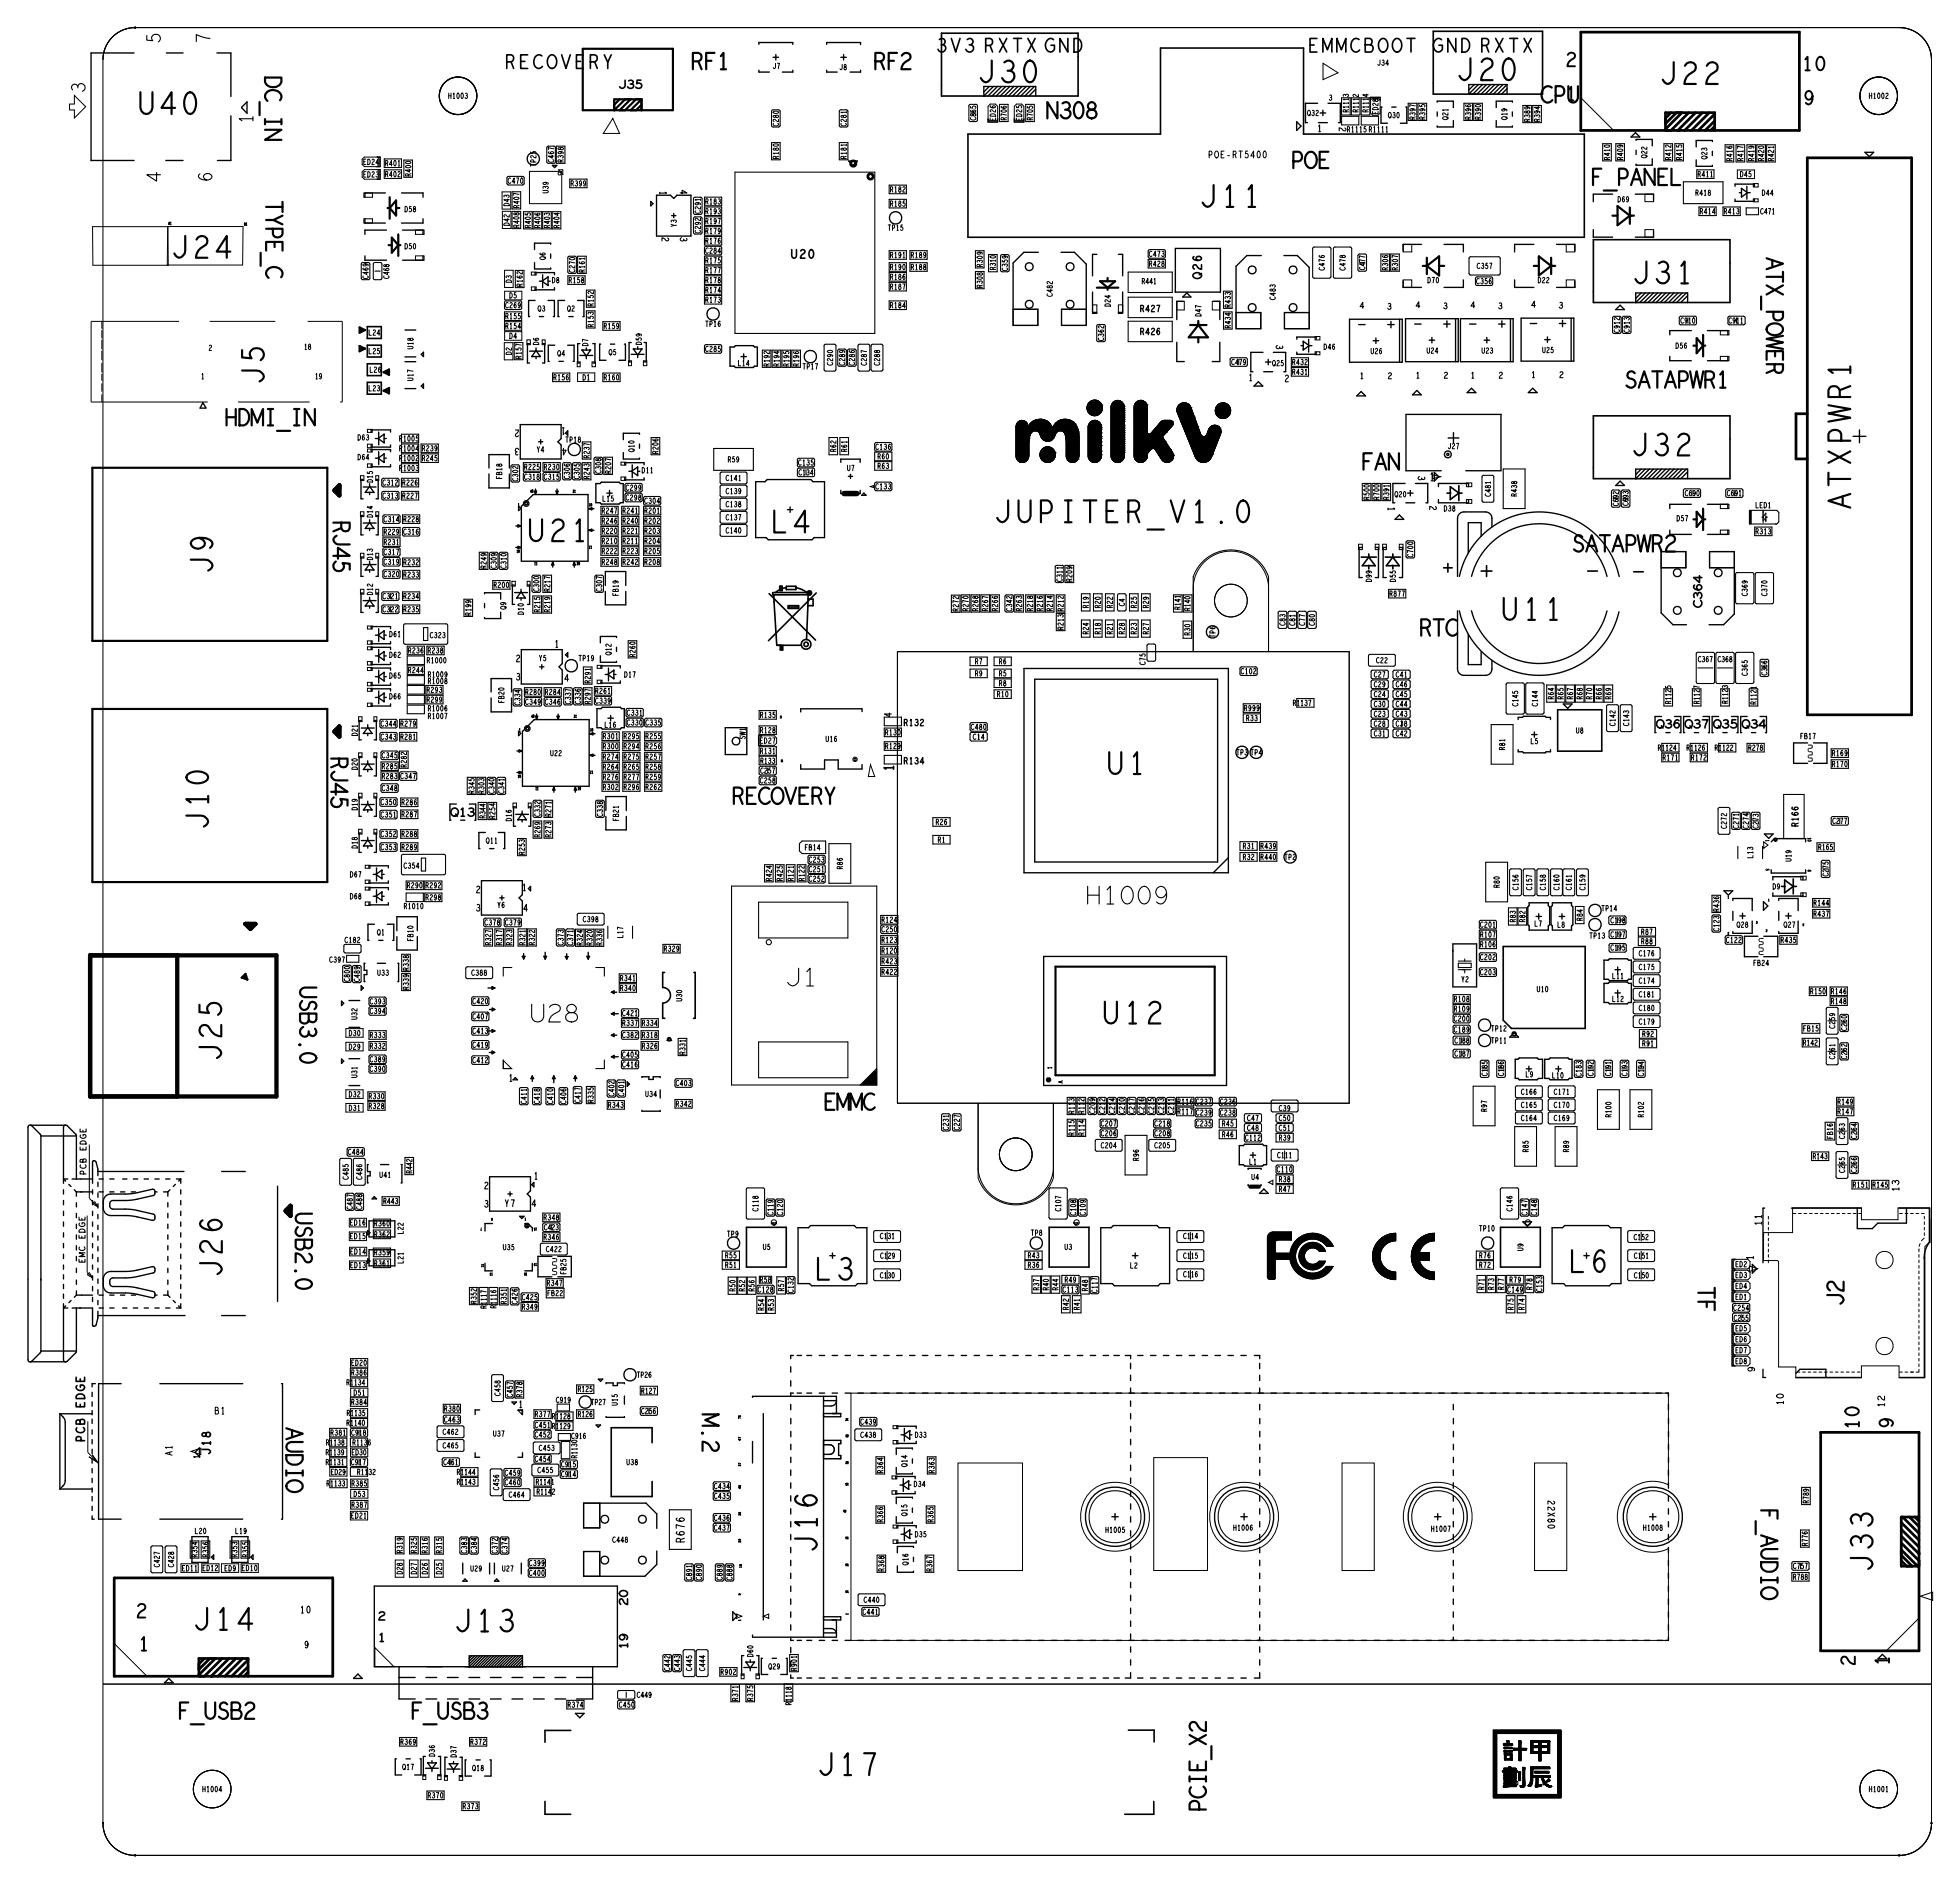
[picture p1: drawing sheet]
<svg xmlns="http://www.w3.org/2000/svg" width="182mm" height="175mm" viewBox="0 0 182 175" stroke-linecap="round" stroke-linejoin="round" font-family="sans-serif">
<defs><g id="words">
<g font-size="2">
<text x="111.6" y="19.2">J11</text>
<text x="151.8" y="26.4">J31</text>
<text x="49.1" y="50.3">U21</text>
<text x="71.7" y="49.5">L4</text>
<text x="139.6" y="57.6">U11</text>
<text x="75.8" y="119">L3</text>
<text x="145.9" y="118.3">L6</text>
<text x="174.1" y="146.2" transform="rotate(-90 174.1 146.2)">J33</text>
<text x="42.3" y="151.7">J13</text>
</g>
<g font-size="1.5">
<text x="64.2" y="6.4">RF1</text>
<text x="81.2" y="6.4">RF2</text>
<text x="126.5" y="43.7">FAN</text>
</g>
<g font-size="1.3">
<text x="7.9" y="8.6" transform="rotate(-90 7.9 8.6)">3</text>
<text x="23.5" y="11.5" transform="rotate(-90 23.5 11.5)">1</text>
<text x="145.6" y="9.3">1</text>
<text x="12.9" y="153.5">1</text>
<text x="175.6" y="154.9" transform="rotate(-90 175.6 154.9)">1</text>
</g>
<text font-size=".9" x="83.1" y="71.7" transform="rotate(-90 83.1 71.7)">1</text>
<g font-size=".8">
<text x="132.9" y="44.7">1</text>
<text x="154" y="67.7">Q36 Q37 Q35 Q34</text>
<text x="41.9" y="75.9">Q13</text>
<text x="35.1" y="152.7">1</text>
</g>
<g font-size=".6">
<text x="61.3" y="17.8" transform="rotate(90 61.3 17.8)">1</text>
<text x="122.5" y="12.2">1</text>
<text x="63.2" y="22.1" transform="rotate(90 63.2 22.1)">3</text>
<text x="129" y="28.8">3</text>
<text x="134.2" y="28.7">3</text>
<text x="139.3" y="28.7">3</text>
<text x="144.9" y="28.7">3</text>
<text x="116.1" y="35.4">1</text>
<text x="118.6" y="32.1" transform="rotate(90 118.6 32.1)">3</text>
<text x="126.4" y="35.2">1</text>
<text x="131.6" y="35.2">1</text>
<text x="136.7" y="35.2">1</text>
<text x="142.4" y="35.1">1</text>
<text x="48.3" y="41.7" transform="rotate(-180 48.3 41.7)">3</text>
<text x="52.6" y="39.8" transform="rotate(-180 52.6 39.8)">1</text>
<text x="129" y="47.1" transform="rotate(90 129 47.1)">1</text>
<text x="131.8" y="44.3" transform="rotate(90 131.8 44.3)">3</text>
<text x="48" y="63.3">3</text>
<text x="51.6" y="60.2">1</text>
<text x="84" y="67.5">R132</text>
<text x="84" y="71.1">R134</text>
<text x="48.6" y="82.8">1</text>
<text x="44.3" y="84.7">3</text>
<text x="47.3" y="100.6">1</text>
<text x="45" y="112.3">3</text>
<text x="49.6" y="109.7">1</text>
<text x="176.5" y="110.8" transform="rotate(-90 176.5 110.8)">13</text>
<text x="163" y="117.2" transform="rotate(-90 163 117.2)">1</text>
<text x="163.8" y="114" transform="rotate(-90 163.8 114)">11</text>
<text x="48.2" y="130.9">1</text>
<text x="16" y="135.4" transform="rotate(-90 16 135.4)">A1</text>
<text x="18.6" y="135.7" transform="rotate(-90 18.6 135.7)">1</text>
</g>
<g font-size=".5">
<text x="41.7" y="9.2">H1003</text>
<text x="78.7" y="11.7" transform="rotate(-90 78.7 11.7)">C281</text>
<text x="121.5" y="10.8">Q32</text>
<text x="123.5" y="9.3">3</text>
<text x="125.4" y="10.5" transform="rotate(-90 125.4 10.5)">R1113</text>
<text x="126.3" y="10.5" transform="rotate(-90 126.3 10.5)">R1112</text>
<text x="127.2" y="10.5" transform="rotate(-90 127.2 10.5)">R1114</text>
<text x="129.1" y="11">Q30</text>
<text x="134.6" y="11.1" transform="rotate(-90 134.6 11.1)">Q21</text>
<text x="140.1" y="11.1" transform="rotate(-90 140.1 11.1)">Q19</text>
<text x="78.7" y="14.8" transform="rotate(-90 78.7 14.8)">R181</text>
<text x="125.2" y="12.3">R1115 R1111</text>
<text x="157.8" y="16.4">R411</text>
<text x="158.7" y="14.8" transform="rotate(-90 158.7 14.8)">Q23</text>
<text x="65.1" y="19.9" transform="rotate(-90 65.1 19.9)">C291</text>
<text x="65.6" y="19.9">R193</text>
<text x="65.6" y="19">R183</text>
<text x="82.7" y="24">R191</text>
<text x="106.8" y="23.9">C473</text>
<text x="160.3" y="19.9">R413</text>
<text x="50" y="28.9">Q3</text>
<text x="54.4" y="25.4" transform="rotate(-90 54.4 25.4)">R161</text>
<text x="65.6" y="28.1">R173</text>
<text x="92.6" y="25.1" transform="rotate(-90 92.6 25.1)">R310</text>
<text x="93.7" y="25.2" transform="rotate(-90 93.7 25.2)">C359</text>
<text x="114.4" y="28.6" transform="rotate(-90 114.4 28.6)">R433</text>
<text x="137.3" y="26.4">C356</text>
<text x="18.7" y="35.2">1</text>
<text x="55.2" y="30.4" transform="rotate(-90 55.2 30.4)">R153</text>
<text x="102.6" y="31.7" transform="rotate(-90 102.6 31.7)">C362</text>
<text x="120.1" y="34.8">R431</text>
<text x="150.6" y="30.9" transform="rotate(-90 150.6 30.9)">C912</text>
<text x="151.5" y="30.9" transform="rotate(-90 151.5 30.9)">C913</text>
<text x="160.7" y="30.1">C911</text>
<text x="81.4" y="41.8">C136</text>
<text x="35.6" y="45.1">C312</text>
<text x="35.6" y="46.4">C313</text>
<text x="37.1" y="43.8">R1003</text>
<text x="48.2" y="44.8" transform="rotate(-90 48.2 44.8)">C302</text>
<text x="48.7" y="44.6">C318</text>
<text x="50.6" y="44.6">C315</text>
<text x="53" y="44.6" transform="rotate(-90 53 44.6)">C306</text>
<text x="53.9" y="44.6" transform="rotate(-90 53.9 44.6)">C305</text>
<text x="55.9" y="44" transform="rotate(-90 55.9 44)">C308</text>
<text x="59" y="42" transform="rotate(-90 59 42)">Q10</text>
<text x="59.7" y="44">D11</text>
<text x="59.9" y="46.8">C304</text>
<text x="74.2" y="43.3">C135</text>
<text x="74.2" y="44.2">C134</text>
<text x="78.7" y="42" transform="rotate(-90 78.7 42)">R61</text>
<text x="81.4" y="45.5">C133</text>
<text x="81.6" y="43.6">R63</text>
<text x="129.1" y="46.5" transform="rotate(-90 129.1 46.5)">R391</text>
<text x="34.6" y="52.1" transform="rotate(-90 34.6 52.1)">D13</text>
<text x="35.7" y="48.5">C314</text>
<text x="35.7" y="50.7">R231</text>
<text x="35.7" y="52.5">C319</text>
<text x="35.7" y="53.6">C320</text>
<text x="35.7" y="51.6">C317</text>
<text x="37.5" y="49.7">C316</text>
<text x="37.5" y="53.7">R233</text>
<text x="46.2" y="52.9" transform="rotate(-90 46.2 52.9)">C309</text>
<text x="47.1" y="52.9" transform="rotate(-90 47.1 52.9)">C310</text>
<text x="57.9" y="50.6">R211</text>
<text x="163.2" y="49.7">R313</text>
<text x="35.6" y="56.9">C322</text>
<text x="35.6" y="55.7">C321</text>
<text x="50.1" y="55" transform="rotate(-90 50.1 55)">C300</text>
<text x="56" y="55" transform="rotate(-90 56 55)">C307</text>
<text x="94.1" y="56.8" transform="rotate(-90 94.1 56.8)">C342</text>
<text x="98.8" y="54.1" transform="rotate(-90 98.8 54.1)">C311</text>
<text x="98.9" y="58.6" transform="rotate(-90 98.9 58.6)">R213 R212</text>
<text x="101.2" y="56.6" transform="rotate(-90 101.2 56.6)">R19</text>
<text x="102.3" y="59" transform="rotate(-90 102.3 59)">R18</text>
<text x="103.4" y="59" transform="rotate(-90 103.4 59)">R21</text>
<text x="105.7" y="59" transform="rotate(-90 105.7 59)">R23</text>
<text x="109.7" y="56.7" transform="rotate(-90 109.7 56.7)">R141</text>
<text x="110.6" y="59.1" transform="rotate(-90 110.6 59.1)">R30</text>
<text x="48.4" y="65.6" transform="rotate(-90 48.4 65.6)">C334</text>
<text x="48.8" y="65.5">C349</text>
<text x="50.7" y="65.5">C346</text>
<text x="53.1" y="65.5" transform="rotate(-90 53.1 65.5)">C337</text>
<text x="54" y="65.5" transform="rotate(-90 54 65.5)">C336</text>
<text x="55.3" y="65.4">C339</text>
<text x="56.8" y="60.9" transform="rotate(-90 56.8 60.9)">Q12</text>
<text x="92.7" y="64.8">R10</text>
<text x="115.4" y="62.7">C102</text>
<text x="120.2" y="65.6">R1137</text>
<text x="155.3" y="65.5" transform="rotate(-90 155.3 65.5)">R1125</text>
<text x="158" y="65.5" transform="rotate(-90 158 65.5)">R1127</text>
<text x="160.6" y="65.4" transform="rotate(-90 160.6 65.4)">R1123</text>
<text x="163.3" y="65.5" transform="rotate(-90 163.3 65.5)">R1121</text>
<text x="35.4" y="67.6">C344</text>
<text x="35.4" y="68.8">C343</text>
<text x="35.5" y="70.5">C345</text>
<text x="56" y="68.7">R301</text>
<text x="58.3" y="67.5">C330 C335</text>
<text x="58.3" y="66.5">C331</text>
<text x="70.7" y="66.7">R135</text>
<text x="70.7" y="70.1">R131</text>
<text x="70.7" y="71">R133</text>
<text x="82.3" y="68.4">R130</text>
<text x="115.9" y="67">R33</text>
<text x="127.7" y="68.5">C31</text>
<text x="139.9" y="69.8" transform="rotate(-90 139.9 69.8)">R81</text>
<text x="154.1" y="69.8">R1124</text>
<text x="154.6" y="70.7">R171</text>
<text x="156.8" y="69.8">R1126</text>
<text x="159.4" y="69.8">R1122</text>
<text x="35.4" y="76">C351</text>
<text x="35.4" y="74.8">C350</text>
<text x="35.4" y="77.8">C352</text>
<text x="35.5" y="72.4">R283 C347</text>
<text x="35.5" y="73.5">C348</text>
<text x="45" y="73.8" transform="rotate(-90 45 73.8)">R303</text>
<text x="45.9" y="73.8" transform="rotate(-90 45.9 73.8)">C340</text>
<text x="46.9" y="73.8" transform="rotate(-90 46.9 73.8)">C341</text>
<text x="50.2" y="75.9" transform="rotate(-90 50.2 75.9)">C332</text>
<text x="56" y="75.9" transform="rotate(-90 56 75.9)">C338</text>
<text x="161.6" y="77.1" transform="rotate(-90 161.6 77.1)">C271</text>
<text x="35.4" y="79">C353</text>
<text x="45.2" y="78.4">Q11</text>
<text x="73.8" y="81.9" transform="rotate(-90 73.8 81.9)">R121</text>
<text x="75.2" y="80.2">C253</text>
<text x="75.2" y="81.1">C251</text>
<text x="87.2" y="78.3">R1</text>
<text x="115.5" y="78.9">R31</text>
<text x="115.5" y="79.9">R32</text>
<text x="163" y="79.8" transform="rotate(-90 163 79.8)">L13</text>
<text x="35.1" y="87">Q1</text>
<text x="37.5" y="84.5">R1010</text>
<text x="45" y="86">C378</text>
<text x="46.7" y="87.9" transform="rotate(-90 46.7 87.9)">R317</text>
<text x="47" y="86">C379</text>
<text x="47.6" y="87.9" transform="rotate(-90 47.6 87.9)">R323</text>
<text x="48.8" y="87.9" transform="rotate(-90 48.8 87.9)">R321</text>
<text x="52.4" y="87.9" transform="rotate(-90 52.4 87.9)">C373</text>
<text x="53.3" y="87.9" transform="rotate(-90 53.3 87.9)">C371</text>
<text x="56" y="87.9" transform="rotate(-90 56 87.9)">R336</text>
<text x="82" y="87.7">R123</text>
<text x="137.6" y="86.2">C201</text>
<text x="140.9" y="85.8" transform="rotate(-90 140.9 85.8)">R83</text>
<text x="149.7" y="88.4">C195</text>
<text x="159.8" y="86.6" transform="rotate(-90 159.8 86.6)">C123</text>
<text x="160.5" y="87.7">C122</text>
<text x="34.4" y="94.3">C394</text>
<text x="34.4" y="93.4">C393</text>
<text x="35.1" y="90.7">U33</text>
<text x="38" y="92.1" transform="rotate(-90 38 92.1)">R339 R338</text>
<text x="57.6" y="91.2">R341</text>
<text x="57.8" y="95.4">R337</text>
<text x="57.8" y="94.5">C421</text>
<text x="59.7" y="95.4">R334</text>
<text x="137.6" y="90.7">C203</text>
<text x="149.9" y="91">L11</text>
<text x="33.2" y="100.2" transform="rotate(-90 33.2 100.2)">U31</text>
<text x="34.4" y="97.5">R332</text>
<text x="34.4" y="96.5">R333</text>
<text x="34.4" y="99.7">C390</text>
<text x="34.4" y="98.8">C389</text>
<text x="43.9" y="96.1">C413</text>
<text x="43.9" y="97.4">C419</text>
<text x="43.9" y="98.8">C412</text>
<text x="57.8" y="96.5">C382</text>
<text x="57.8" y="99.3">C416</text>
<text x="58" y="102" transform="rotate(-90 58 102)">C401</text>
<text x="59.7" y="96.5">R318</text>
<text x="62.8" y="101">C403</text>
<text x="63.7" y="98.1" transform="rotate(-90 63.7 98.1)">R331</text>
<text x="135.2" y="96">C189</text>
<text x="138.3" y="100.1" transform="rotate(-90 138.3 100.1)">C185</text>
<text x="139.8" y="100.1" transform="rotate(-90 139.8 100.1)">C186</text>
<text x="147" y="100.1" transform="rotate(-90 147 100.1)">C183</text>
<text x="148.1" y="100.1" transform="rotate(-90 148.1 100.1)">C192</text>
<text x="149.8" y="100.1" transform="rotate(-90 149.8 100.1)">C191</text>
<text x="151.3" y="100.1" transform="rotate(-90 151.3 100.1)">C193</text>
<text x="152.7" y="97.3">R91</text>
<text x="32.4" y="103.3">D31</text>
<text x="34.3" y="102.2">R330</text>
<text x="48.9" y="102.7" transform="rotate(-90 48.9 102.7)">C411</text>
<text x="50.2" y="102.7" transform="rotate(-90 50.2 102.7)">C418</text>
<text x="51.4" y="102.7" transform="rotate(-90 51.4 102.7)">C410</text>
<text x="54" y="102.6" transform="rotate(-90 54 102.6)">C417</text>
<text x="55.2" y="102.6" transform="rotate(-90 55.2 102.6)">R335</text>
<text x="56.5" y="103">R343</text>
<text x="88.2" y="105.1" transform="rotate(-90 88.2 105.1)">C231</text>
<text x="99.9" y="105.6" transform="rotate(-90 99.9 105.6)">R115</text>
<text x="99.9" y="103.6" transform="rotate(-90 99.9 103.6)">R113</text>
<text x="100.8" y="105.6" transform="rotate(-90 100.8 105.6)">R114</text>
<text x="100.8" y="103.6" transform="rotate(-90 100.8 103.6)">R112</text>
<text x="102.7" y="103.6" transform="rotate(-90 102.7 103.6)">C212</text>
<text x="103.6" y="103.6" transform="rotate(-90 103.6 103.6)">C214</text>
<text x="104.5" y="103.6" transform="rotate(-90 104.5 103.6)">C210</text>
<text x="105.5" y="103.6" transform="rotate(-90 105.5 103.6)">C217</text>
<text x="106.4" y="103.6" transform="rotate(-90 106.4 103.6)">C216</text>
<text x="107.3" y="103.6" transform="rotate(-90 107.3 103.6)">C215</text>
<text x="107.3" y="104.7">C218</text>
<text x="108.2" y="103.6" transform="rotate(-90 108.2 103.6)">C213</text>
<text x="109.1" y="103.6" transform="rotate(-90 109.1 103.6)">C211</text>
<text x="109.5" y="102.7">R116 C237</text>
<text x="109.5" y="103.6">R117 C239</text>
<text x="111.2" y="104.7">C235</text>
<text x="113.4" y="103.7">C238</text>
<text x="113.4" y="102.7">C236</text>
<text x="115.8" y="106.1">C112</text>
<text x="118.7" y="107.7">C111</text>
<text x="118.9" y="106.1">R39</text>
<text x="168.5" y="107.8">R143</text>
<text x="71.9" y="113" transform="rotate(-90 71.9 113)">C119</text>
<text x="72.8" y="113" transform="rotate(-90 72.8 113)">C120</text>
<text x="100" y="113" transform="rotate(-90 100 113)">C108</text>
<text x="100.9" y="113" transform="rotate(-90 100.9 113)">C109</text>
<text x="118.7" y="109">C110</text>
<text x="118.9" y="109.9">R38</text>
<text x="142" y="113" transform="rotate(-90 142 113)">C147</text>
<text x="142.9" y="113" transform="rotate(-90 142.9 113)">C148</text>
<text x="172.3" y="110.4">R151</text>
<text x="32.6" y="117.9">ED13</text>
<text x="34.8" y="117.7">R361</text>
<text x="67.4" y="117.9">R51</text>
<text x="81.8" y="115.2">C131</text>
<text x="95.6" y="117.9">R36</text>
<text x="95.6" y="117">R43</text>
<text x="138" y="120" transform="rotate(-90 138 120)">R71</text>
<text x="138.9" y="120" transform="rotate(-90 138.9 120)">R73</text>
<text x="161.3" y="118.8">ED3</text>
<text x="45.2" y="121.7" transform="rotate(-90 45.2 121.7)">R1117</text>
<text x="46.1" y="121.7" transform="rotate(-90 46.1 121.7)">R1116</text>
<text x="47.1" y="121.3" transform="rotate(-90 47.1 121.3)">R351</text>
<text x="70.4" y="120.2">C128</text>
<text x="71.9" y="121.9" transform="rotate(-90 71.9 121.9)">R53</text>
<text x="73.8" y="120.2" transform="rotate(-90 73.8 120.2)">C132</text>
<text x="96.6" y="120" transform="rotate(-90 96.6 120)">R37</text>
<text x="98.8" y="120.2">C113</text>
<text x="100.4" y="121.8" transform="rotate(-90 100.4 121.8)">R41</text>
<text x="102" y="120.2" transform="rotate(-90 102 120.2)">C117</text>
<text x="140.1" y="120.2">C149</text>
<text x="143.4" y="120.1" transform="rotate(-90 143.4 120.1)">C153</text>
<text x="161.3" y="120.9">ED1</text>
<text x="32.2" y="128.8">R1134</text>
<text x="32.2" y="131.7">R1135</text>
<text x="51.3" y="132">R1128</text>
<text x="30.3" y="135.3">R1139</text>
<text x="30.3" y="136.2">R1131</text>
<text x="30.3" y="134.4">R1138</text>
<text x="30.7" y="133.5">R381</text>
<text x="32.2" y="132.6">R1140</text>
<text x="32.8" y="134.4">R1136</text>
<text x="33.2" y="137.2">R1132</text>
<text x="41.3" y="132.3">C463</text>
<text x="42.5" y="137.2">R1144</text>
<text x="49.7" y="132.8">C451 R1129</text>
<text x="53.6" y="135.6" transform="rotate(-90 53.6 135.6)">R1130</text>
<text x="80" y="132.5">C439</text>
<text x="84.3" y="136.4" transform="rotate(-90 84.3 136.4)">Q14</text>
<text x="85.1" y="133.7">D33</text>
<text x="86.9" y="137" transform="rotate(-90 86.9 137)">R363</text>
<text x="30.4" y="138.2">R1133</text>
<text x="42.5" y="138.1">R1143</text>
<text x="49.8" y="138.1">R1141</text>
<text x="49.9" y="139">R1142</text>
<text x="66.4" y="138.5">C434</text>
<text x="66.4" y="142.3">C437</text>
<text x="66.4" y="141.4">C436</text>
<text x="66.4" y="139.4">C435</text>
<text x="84.3" y="141" transform="rotate(-90 84.3 141)">Q15</text>
<text x="16.9" y="146.1">ED11</text>
<text x="22" y="144.8" transform="rotate(-90 22 144.8)">R353</text>
<text x="37.4" y="144.4" transform="rotate(-90 37.4 144.4)">R319</text>
<text x="39.7" y="144.5" transform="rotate(-90 39.7 144.5)">R316</text>
<text x="41.1" y="144.5" transform="rotate(-90 41.1 144.5)">R315</text>
<text x="43.4" y="144.5" transform="rotate(-90 43.4 144.5)">C383</text>
<text x="44.3" y="144.5" transform="rotate(-90 44.3 144.5)">C384</text>
<text x="46.3" y="144.5" transform="rotate(-90 46.3 144.5)">C372</text>
<text x="47.2" y="144.5" transform="rotate(-90 47.2 144.5)">C374</text>
<text x="49.2" y="145.6">C399</text>
<text x="64.3" y="147" transform="rotate(-90 64.3 147)">C891</text>
<text x="84.4" y="145.6" transform="rotate(-90 84.4 145.6)">Q16</text>
<text x="63.2" y="155.4" transform="rotate(-90 63.2 155.4)">C443</text>
<text x="80.2" y="150.2">C441</text>
<text x="68.6" y="158.2" transform="rotate(-90 68.6 158.2)">R371</text>
<text x="73.6" y="158.6" transform="rotate(-90 73.6 158.6)">R1118</text>
<text x="37.4" y="164.6">Q17</text>
<text x="43.9" y="164.7">Q18</text>
<text x="173.7" y="166.6">H1001</text>
<text x="43" y="168.2">R373</text>
</g>
<g font-size=".4">
<text x="97.8" y="99.4" transform="rotate(-90 97.8 99.4)">1</text>
<text x="98.8" y="100.8" transform="rotate(-90 98.8 100.8)">A</text>
</g>
<g font-size=".3">
<text x="15.7" y="20.9">A1</text>
<text x="48.2" y="47.1">1</text>
<text x="53.2" y="45.8">31</text>
<text x="49.7" y="52.5">11</text>
<text x="48.3" y="68">1</text>
<text x="53.3" y="66.7">31</text>
<text x="49.8" y="73.5">11</text>
<text x="164.2" y="78.1" transform="rotate(90 164.2 78.1)">1</text>
</g>
<g font-size=".2">
<text x="160.6" y="83.6">1</text>
<text x="164.4" y="83.8">1</text>
<text x="163.2" y="85.9">3</text>
<text x="167.7" y="85.9" transform="rotate(-180 167.7 85.9)">3</text>
<text x="48.9" y="113.3" transform="rotate(-180 48.9 113.3)">1</text>
<text x="45.8" y="118.4" transform="rotate(-180 45.8 118.4)">13</text>
<text x="68.9" y="150.8" transform="rotate(-90 68.9 150.8)">1</text>
</g>
</g></defs>
<!-- layer: Board Outline -->
<g fill="none" stroke="#000" stroke-width=".09">
<path d="M10.6 3.3a3.1 3.1 0 0 1 2-.7h164a3 3 0 0 1 3 3v164a2.99 2.99 0 0 1-3 3h-164a2.99 2.99 0 0 1-3-3v-164a3 3 0 0 1 1-2.3zM12.6 2.6a2.99 2.99 0 0 0-3 3M12.6 2.6h164zM176.6 2.6a2.99 2.99 0 0 1 3 3M179.6 5.6v164zM94.5 39.8l.7-.7zM94.5 39.9l.7-.8zM94.5 40l.8-.8zM94.5 39.9h.1M94.5 40h.1M94.5 39.7l.6-.6zM94.5 39.8l.6-.7z"/>
<path d="M94.5 39.8h.1M94.5 39.7v2.7zM94.5 39.7h.1M94.5 39.6h.1M94.5 39.6l.5-.5zM94.5 39.5l.4-.4zM94.5 39.5h.1M94.5 39.5l.3-.4zM94.5 39.5v.2zM94.5 39.4h.1M94.6 39.9h.1M94.6 39.4h.1"/>
<path d="M94.6 39.5h.1M94.6 39.7h.1M94.6 39.8h.1M94.6 39.6h.1M94.6 39.3l.1-.1zM94.6 40h.1M94.6 39.3h.1M94.6 39.3l.2-.2zM94.6 39.3l-.1 .2zM94.7 39.9h.1M94.7 39.4h.1M94.7 39.6h.1"/>
<path d="M94.7 39.7h.1M94.7 39.8h.1M94.7 39.3h.1M94.7 40h.1M94.7 39.5h.1M94.7 39.2h.1M94.8 39.9h.1M94.8 39.4h.1M94.8 39.7h.1M94.8 39.6h.1M94.8 39.2h.1M94.8 40h.1"/>
<path d="M94.8 39.5h.1M94.8 39.8h.1M94.8 39.3h.1M94.8 39.1h.2zM94.8 39.1h.1M94.9 39.9h.1M94.9 39.4h.1M94.9 39.6h.1M94.9 39.8h.1M94.9 39.2h.1M94.9 40h.1M94.9 39.5h.1"/>
<path d="M94.9 39.3h.1M94.9 39.1h.1M94.9 39.7h.1M95 39.9h.1M95 39.4h.1M95 39.6h.1M95 39.8h.1M95 39.3h.1M95 40h.1M95 39.5h.1M95 39.7h.1M95 39.1h.1"/>
<path d="M95 39.2h.1M95 39.1h.2zM95 39.1l-.5 .6zM95.1 40h.1M95.1 39.4h.1M95.1 39.6h.1M95.1 39.8h.1M95.1 39.3h.1M95.1 39.1h.1M95.1 39.5h.1M95.1 39.7h.1M95.1 39.2h.1"/>
<path d="M95.1 39.9h.1M95.2 40h.1M95.2 39.5h.1M95.2 39.6h.1M95.2 39.8h.1M95.2 39.3h.1M95.2 39.1h.1M95.2 39.9h.1M95.2 39.7h.1M95.2 39.2h.1M95.2 39.4h.1M95.2 39.1l.2 .1z"/>
<path d="M95.3 40h.1M95.3 39.5h.1M95.3 39.6h.1M95.3 39.8h.1M95.3 39.3h.1M95.3 39.9h.1M95.3 39.7h.1M95.3 39.4h.1M95.3 39.2h.1M95.4 39.9h.1M95.4 39.4h.1M95.4 39.5h.1"/>
<path d="M95.4 39.7h.1M95.4 39.6h.1M95.4 39.8h.1M95.4 39.2h.1M95.4 40h.1M95.4 39.3h.1M95.4 39.2l.1 .2zM95.5 39.9h.1M95.5 39.4h.1M95.5 39.6h.1M95.5 39.7h.1M95.5 39.8h.1"/>
<path d="M95.5 40h.1M95.5 39.5h.1M95.5 39.4l.1 .2zM95.6 39.9h.1M95.6 39.6h.1M95.6 39.7h.1M95.6 40h.1M95.6 39.8h.1M95.6 39.6v.1zM95.7 39.9h.1M95.7 39.6h.1M95.7 39.8h.1"/>
<path d="M95.7 39.5l.4-.4zM95.7 40h.1M95.7 39.7h.1M95.7 39.5h.1M95.7 39.4h.1M95.8 39.9h.1M95.8 39.4h.1M95.8 39.6h.1M95.8 39.8h.1M95.8 40h.1M95.8 39.5h.1M95.8 39.7h.1"/>
<path d="M95.8 39.4l.3-.3zM95.8 39.4l-.2 .3zM95.8 39.3h.1M95.9 39.9h.1M95.9 39.4h.1M95.9 39.6h.1M95.9 39.8h.1M95.9 40h.1M95.9 39.5h.1M95.9 39.7h.1M95.9 39.3h.1M96 40h.1"/>
<path d="M96 39.5h.1M96 39.6h.1M96 39.8h.1M96 39.3h.1M96 39.7h.1M96 39.9h.1M96 39.4h.1M96 39.2h.1M96.1 40h.1M96.1 39.5h.1M96.1 39.6h.1M96.1 39.8h.1"/>
<path d="M96.1 39.3h.1M96.1 39.2l.3-.2zM96.1 39.9h.1M96.1 39.7h.1M96.1 39.2h.1M96.1 39.4h.1M96.1 39.1h.1M96.2 39.9h.1M96.2 39.5h.1M96.2 39.7h.1M96.2 39.4h.1M96.2 39.2h.1"/>
<path d="M96.2 39.6h.1M96.2 39.8h.1M96.2 40h.1M96.2 39.3h.1M96.2 39.1h.1M96.3 39.9h.1M96.3 39.4h.1M96.3 39.5h.1M96.3 39.7h.1M96.3 39.2h.1M96.3 39.1l-1.8 1.8zM96.3 39.6h.1"/>
<path d="M96.3 39.8h.1M96.3 39.1h.1M96.3 39.3h.1M96.3 40h.1M96.4 39h.3zM96.4 39.9h.1M96.4 39.4h.1M96.4 39.6h.1M96.4 39.7h.1M96.4 39.1h.1M96.4 39.2h.1M96.4 39.8h.1"/>
<path d="M96.4 39.3h.1M96.4 40h.1M96.4 39.5h.1M96.4 39h.1M96.5 39.9h.1M96.5 39.4h.1M96.5 39.6h.1M96.5 39.7h.1M96.5 39.1h.1M96.5 39.2h.1M96.5 40h.1M96.5 39.5h.1"/>
<path d="M96.5 39.8h.1M96.5 39.3h.1M96.5 39h.1M96.6 39.9h.1M96.6 39.4h.1M96.6 39.6h.1M96.6 39.8h.1M96.6 39.1h.1M96.6 39.2h.1M96.6 40h.1M96.6 39.5h.1M96.6 39.3h.1"/>
<path d="M96.6 39.7h.1M96.6 39h.1M96.7 39.9h.1M96.7 39.4h.1M96.7 39.6h.1M96.7 39.8h.1M96.7 39.3h.1M96.7 39.1h.1M96.7 40h.1M96.7 39.5h.1M96.7 39.7h.1M96.7 39h.1"/>
<path d="M96.7 39.2h.1M96.7 39h.2zM96.8 40h.1M96.8 39.4h.1M96.8 39.6h.1M96.8 39.8h.1M96.8 39.3h.1M96.8 39.1h.1M96.8 39.5h.1M96.8 39.7h.1M96.8 39.2h.1M96.8 39.9h.1"/>
<path d="M96.8 39h.1M96.9 39.9h.1M96.9 39.5h.1M96.9 39.7h.1M96.9 39.3h.1M96.9 39h.1M96.9 39.2h.1M96.9 39.4h.1M96.9 39.6h.1M96.9 39.1h.1M96.9 39.8h.1M96.9 40h.1"/>
<path d="M96.9 39h.2zM97 39.9h.1M97 39.5h.1M97 39.7h.1M97 39.4h.1M97 39h.1M97 39.2h.1M97 39.6h.1M97 39.1h.1M97 40h.1M97 39.8h.1M97 39.3h.1"/>
<path d="M97.1 39.9h.1M97.1 39.4h.1M97.1 39.5h.1M97.1 39.7h.1M97.1 39.2h.1M97.1 39.6h.1M97.1 39.8h.1M97.1 39.1h.1M97.1 39l.1 .1zM97.1 40h.1M97.1 39.3h.1M97.2 39.9h.1"/>
<path d="M97.2 39.4h.1M97.2 39.6h.1M97.2 39.7h.1M97.2 39.2h.1M97.2 39.8h.1M97.2 39.3h.1M97.2 39.1h.1M97.2 40h.1M97.2 39.5h.1M97.2 39.1l.2 .1zM97.2 39.1l-.9 1zM97.3 39.9h.1"/>
<path d="M97.3 39.4h.1M97.3 39.6h.1M97.3 39.7h.1M97.3 39.2h.1M97.3 40h.1M97.3 39.8h.1M97.3 39.3h.1M97.3 39.5h.1M97.3 39.1h.1M97.4 39.9h.1M97.4 39.4h.1M97.4 39.6h.1"/>
<path d="M97.4 39.8h.1M97.4 39.2h.1M97.4 40h.1M97.4 39.5h.1M97.4 39.3h.1M97.4 39.7h.1M97.4 39.2l.1 .1zM97.5 39.9h.1M97.5 39.4h.1M97.5 39.6h.1M97.5 39.8h.1M97.5 39.3h.1"/>
<path d="M97.5 40h.1M97.5 39.5h.1M97.5 39.7h.1M97.5 39.3l-.9 .9zM97.5 39.3l.2 .1zM97.6 39.9h.1M97.6 39.4h.1M97.6 39.6h.1M97.6 39.8h.1M97.6 40h.1M97.6 39.5h.1M97.6 39.7h.1"/>
<path d="M97.7 39.4l.1 .2zM97.7 39.8h.1M97.7 39.5h.1M97.7 39.7h.1M97.7 39.9h.1M97.7 39.6h.1M97.7 40h.1M97.7 39.5l-1 1zM97.8 39.9h.1M97.8 39.7h.1M97.8 39.6v.2zM97.8 40h.1"/>
<path d="M97.8 39.8h.1M97.9 39.9h.1M97.9 40h.1M97.9 39.8h.1M97.9 39.7h.1M97.9 39.6h.1M97.9 39.6l-.1 .2zM98 39.9h.1M98 39.7h.1M98 39.6h.1M98 39.8h.1M98 40h.1"/>
<path d="M98 39.5l.4-.3zM98 39.5h.1M98.1 39.9h.1M98.1 39.6h.1M98.1 39.7h.1M98.1 39.8h.1M98.1 39.4l-.2 .2zM98.1 40h.1M98.1 39.5h.1M98.1 39.4h.1M98.2 39.9h.1M98.2 39.4h.1"/>
<path d="M98.2 39.6h.1M98.2 39.7h.1M98.2 40h.1M98.2 39.5h.1M98.2 39.8h.1M98.2 39.3h.1M98.2 39.3l-.1 .1zM98.2 39.3l.1-.1zM98.3 39.9h.1M98.3 39.4h.1M98.3 39.6h.1M98.3 39.8h.1"/>
<path d="M98.3 40h.1M98.3 39.5h.1M98.3 39.3h.1M98.3 39.7h.1M98.3 39.2h.1M98.3 39.2l.2-.1zM98.4 39.9h.1M98.4 39.4h.1M98.4 39.6h.1M98.4 39.8h.1M98.4 39.3h.1M98.4 40h.1"/>
<path d="M98.4 39.5h.1M98.4 39.7h.1M98.4 39.2h.1M98.4 39.1h.1M98.5 39.8h.1M98.5 39.5h.1M98.5 39.7h.1M98.5 39.3h.1M98.5 39.2h.1M98.5 39.9h.1M98.5 39.4h.1M98.5 39.6h.1"/>
<path d="M98.5 40h.1M98.5 39.1h.1M98.5 39.1l-.6 .6zM98.5 39.1l.2-.1zM98.6 39.9h.1M98.6 39.5h.1M98.6 39.7h.1M98.6 39.3h.1M98.6 39.2h.1M98.6 39.4h.1M98.6 39.6h.1M98.6 39.8h.1"/>
<path d="M98.6 39.1h.1M98.6 40h.1M98.7 39h.1zM98.7 39.9h.1M98.7 39.5h.1M98.7 39.7h.1M98.7 39.4h.1M98.7 39.2h.1M98.7 39.6h.1M98.7 39.1h.1M98.7 40h.1M98.7 39.8h.1"/>
<path d="M98.7 39.3h.1M98.7 39h.1M98.8 39.9h.1M98.8 39.4h.1M98.8 39.5h.1M98.8 39.7h.1M98.8 39h.1M98.8 39.2h.1M98.8 39.6h.1M98.8 39.8h.1M98.8 39.1h.1M98.8 40h.1"/>
<path d="M98.8 39.3h.1M98.8 39h.2zM98.9 39.9h.1M98.9 39.4h.1M98.9 39.6h.1M98.9 39.7h.1M98.9 39h.1M98.9 39.2h.1M98.9 39.8h.1M98.9 39.3h.1M98.9 39.1h.1M98.9 40h.1"/>
<path d="M98.9 39.5h.1M99 39.9h.1M99 39.4h.1M99 39.6h.1M99 39.7h.1M99 39.1h.1M99 39.2h.1M99 40h.1M99 39.8h.1M99 39.3h.1M99 39.5h.1M99 39h.1"/>
<path d="M99 39h.3zM99.1 39.9h.1M99.1 39.4h.1M99.1 39.6h.1M99.1 39.8h.1M99.1 39.1h.1M99.1 39.2h.1M99.1 40h.1M99.1 39.5h.1M99.1 39.3h.1M99.1 39.7h.1M99.1 39h.1"/>
<path d="M99.2 39.9h.1M99.2 39.4h.1M99.2 39.6h.1M99.2 39.8h.1M99.2 39.1h.1M99.2 39.3h.1M99.2 40h.1M99.2 39.5h.1M99.2 39.7h.1M99.2 39h.1M99.2 39.2h.1M99.3 40h.1"/>
<path d="M99.3 39.5h.1M99.3 39.7h.1M99.3 39.8h.1M99.3 39.3h.1M99.3 39.1h.1M99.3 39.9h.1M99.3 39.4h.1M99.3 39h.1M99.3 39.2h.1M99.3 39.6h.1M99.3 39l.3 .1zM99.4 39.8h.1"/>
<path d="M99.4 39.5h.1M99.4 39.7h.1M99.4 39.3h.1M99.4 39.2h.1M99.4 39.9h.1M99.4 39.4h.1M99.4 39.6h.1M99.4 39h.1M99.4 39.1h.1M99.4 40h.1M99.5 39.9h.1M99.5 39.7h.1"/>
<path d="M99.5 39.5h.1M99.5 39.3h.1M99.5 39.2h.1M99.5 39.4h.1M99.5 39.6h.1M99.5 40h.1M99.5 39.8h.1M99.5 39.1h.1M99.6 39.9h.1M99.6 39.5h.1M99.6 39.7h.1M99.6 39.4h.1"/>
<path d="M99.6 39.2h.1M99.6 39.1l.2 .1zM99.6 39.8h.1M99.6 39.6h.1M99.6 40h.1M99.6 39.3h.1M99.6 39.1h.1M99.7 39.9h.1M99.7 39.4h.1M99.7 39.5h.1M99.7 39.7h.1M99.7 39.2h.1"/>
<path d="M99.7 39.6h.1M99.7 39.8h.1M99.7 39.3h.1M99.7 40h.1M99.8 39.9h.1M99.8 39.4h.1M99.8 39.6h.1M99.8 39.7h.1M99.8 39.2h.1M99.8 39.8h.1M99.8 39.3h.1M99.8 40h.1"/>
<path d="M99.8 39.5h.1M99.8 39.2l.2 .2zM99.9 39.9h.1M99.9 39.4h.1M99.9 39.6h.1M99.9 39.7h.1M99.9 40h.1M99.9 39.5h.1M99.9 39.8h.1M99.9 39.3h.1M100 39.9h.1M100 39.4h.1"/>
<path d="M100 39.6h.1M100 39.8h.1M100 40h.1M100 39.5h.1M100 39.7h.1M100 39.4l.1 .3zM100.1 40h.1M100.1 39.7h.1M100.1 39.8h.1M100.1 39.9h.1M100.1 39.6h.1M100.1 39.7l.1 .3z"/>
<path d="M100.2 39.8h.1M100.2 39.9h.1M100.2 40h.1M100.2 39.8l-1.1 1.1zM100.2 40l.1 .3zM101.1 37.9v.2zM101.1 37.9l.7-.7zM101.1 37.9h.1M101.1 38h.1M101.1 37.9l.6-.7zM101.1 38l.7-.8zM101.1 38.1l.8-.9z"/>
<path d="M101.1 37.8l.6-.6zM101.1 37.8v.1zM101.1 38.1v.1zM101.1 37.8h.1M101.1 38.1h.1M101.1 37.8l.5-.6zM101.1 38.1l.9-.9zM101.1 38.2h.1M101.1 37.7h.1M101.1 38.2l.9-.9zM101.1 37.7l.4-.4zM101.1 37.7v.1z"/>
<path d="M101.1 38.2l.1 .1zM101.1 38.2l1-.9zM101.1 37.6h.1M101.1 38.3l1-1zM101.1 38.3h.1M101.2 37.6h.1M101.2 37.8h.1M101.2 38h.1M101.2 38.2h.1M101.2 37.6l.2-.3zM101.2 39.9l.7-.8zM101.2 39.9l.8-.8z"/>
<path d="M101.2 40l.8-.9zM101.2 40h.1M101.2 39.7l.6-.6zM101.2 39.8l.6-.7zM101.2 39.8l.7-.7zM101.2 39.8h.1M101.2 39.7v2.7zM101.2 38.3h.1M101.2 37.7h.1M101.2 37.9h.1M101.2 39.9h.1M101.2 39.7h.1"/>
<path d="M101.2 38.1h.1M101.2 39.6h.1M101.2 38.3l1-1zM101.2 37.5l-.1 .2zM101.2 38.3l.1 .2zM101.2 39.6v.1zM101.2 39.6l.5-.5zM101.2 38.4h.1M101.2 39.5h.1M101.2 38.4l1-1zM101.2 39.5l.4-.4zM101.2 39.5v.1z"/>
<path d="M101.2 37.5h.1M101.2 39.4h.1M101.2 37.4h.1M101.2 38.4l1.1-1zM101.3 37.5h.1M101.3 37.7h.1M101.3 37.8h.1M101.3 38h.1M101.3 38.2h.1M101.3 38.3h.1M101.3 39.9h.1M101.3 39.5h.1"/>
<path d="M101.3 39.7h.1M101.3 38.5h.1M101.3 37.9h.1M101.3 38.1h.1M101.3 38.4h.1M101.3 39.4h.1M101.3 39.6h.1M101.3 39.8h.1M101.3 37.4l-.1 .1zM101.3 38.5l.1 .1zM101.3 37.4l.1-.1zM101.3 37.4h.1"/>
<path d="M101.3 37.6h.1M101.3 40h.1M101.3 38.5l1-1.1zM101.3 39.4l.1-.2zM101.3 39.3h.1M101.3 38.5l1-1zM101.3 39.3l.2-.2zM101.3 39.3l-.1 .2zM101.4 37.7h.1M101.4 37.5h.1M101.4 37.8h.1M101.4 38h.1"/>
<path d="M101.4 38.2h.1M101.4 38.4h.1M101.4 39.9h.1M101.4 39.4h.1M101.4 39.5h.1M101.4 39.7h.1M101.4 38.5h.1M101.4 37.4h.1M101.4 37.6h.1M101.4 37.9h.1M101.4 38.1h.1M101.4 39.6h.1"/>
<path d="M101.4 39.8h.1M101.4 38.5l1-1zM101.4 38.3h.1M101.4 40h.1M101.4 39.3h.1M101.4 37.3h.1zM101.4 38.5l.1 .1zM101.4 38.6h.1M101.4 38.6l1-1zM101.4 37.3h.1M101.4 39.2h.1M101.5 37.4h.1"/>
<path d="M101.5 37.5h.1M101.5 37.7h.1M101.5 37.9h.1M101.5 38h.1M101.5 38.2h.1M101.5 38.4h.1M101.5 39.9h.1M101.5 39.4h.1M101.5 39.6h.1M101.5 39.7h.1M101.5 38.5h.1M101.5 39.2h.1"/>
<path d="M101.5 37.6h.1M101.5 38.1h.1M101.5 38.3h.1M101.5 39.8h.1M101.5 39.3h.1M101.5 38.6h.1M101.5 37.3h.1M101.5 37.8h.1M101.5 40h.1M101.5 39.5h.1M101.5 38.6l.9-1zM101.5 37.3l.1-.1z"/>
<path d="M101.5 38.6l.1 .1zM101.5 38.6l1-.9zM101.5 39.1h.2zM101.6 38.6l.9-.9zM101.6 37.2h.1M101.6 37.4h.1M101.6 37.6h.1M101.6 37.8h.1M101.6 37.9h.1M101.6 38.1h.1M101.6 38.3h.1M101.6 40h.1"/>
<path d="M101.6 39.5h.1M101.6 39.6h.1M101.6 39.8h.1M101.6 39.3h.1M101.6 38.4h.1M101.6 38.6h.1M101.6 37.3h.1M101.6 37.5h.1M101.6 38h.1M101.6 39.7h.1M101.6 38.5h.1M101.6 39.2h.1"/>
<path d="M101.6 37.7h.1M101.6 38.2h.1M101.6 39.9h.1M101.6 39.4h.1M101.6 39.1h.1M101.6 38.6l.9-.8zM101.6 38.7h.1M101.6 37.2h.2zM101.6 38.7h.2zM101.6 38.7l.9-.9zM101.7 37.3h.1M101.7 37.4h.1"/>
<path d="M101.7 37.6h.1M101.7 37.8h.1M101.7 37.9h.1M101.7 38.1h.1M101.7 38.3h.1M101.7 40h.1M101.7 39.5h.1M101.7 39.6h.1M101.7 39.8h.1M101.7 39.3h.1M101.7 38.4h.1M101.7 38.6h.1"/>
<path d="M101.7 39.1h.1M101.7 39.1h.1zM101.7 37.5h.1M101.7 38h.1M101.7 38.2h.1M101.7 39.9h.1M101.7 39.7h.1M101.7 38.5h.1M101.7 39.2h.1M101.7 37.7h.1M101.7 39.4h.1M101.7 38.7h.1"/>
<path d="M101.7 37.2h.1M101.7 38.7l.8-.8zM101.7 39.1l-.5 .5zM101.8 37.3h.1M101.8 37.4h.1M101.8 37.6h.1M101.8 37.8h.1M101.8 38h.1M101.8 38.1h.1M101.8 38.3h.1M101.8 40h.1M101.8 39.5h.1"/>
<path d="M101.8 39.7h.1M101.8 39.8h.1M101.8 39.3h.1M101.8 38.5h.1M101.8 38.6h.1M101.8 39.1h.1M101.8 37.5h.1M101.8 37.7h.1M101.8 38.2h.1M101.8 39.9h.1M101.8 39.4h.1M101.8 39.2h.1"/>
<path d="M101.8 37.9h.1M101.8 38.4h.1M101.8 39.6h.1M101.8 38.7h.1zM101.8 38.7h.1M101.8 37.2h.1zM101.8 39.1h.1zM101.8 37.2h.1M101.8 38.7l.7-.7zM101.9 37.3h.1M101.9 37.5h.1M101.9 37.6h.1"/>
<path d="M101.9 37.8h.1M101.9 38h.1M101.9 38.1h.1M101.9 38.3h.1M101.9 39.8h.1M101.9 39.5h.1M101.9 39.7h.1M101.9 39.3h.1M101.9 38.5h.1M101.9 38.6h.1M101.9 39.2h.1M101.9 37.7h.1"/>
<path d="M101.9 38.2h.1M101.9 38.4h.1M101.9 39.9h.1M101.9 39.4h.1M101.9 38.7l.6-.7zM101.9 37.4h.1M101.9 37.2h.1M101.9 37.9h.1M101.9 39.6h.1M101.9 40h.1M101.9 39.1h.1M101.9 38.7h.1"/>
<path d="M101.9 39.1h.1zM101.9 38.7l.1-.1zM101.9 37.2l.1 .1zM101.9 38.7l.6-.6zM102 37.3h.1M102 37.5h.1M102 37.6h.1M102 37.8h.1M102 38h.1M102 38.2h.1M102 38.3h.1M102 39.9h.1"/>
<path d="M102 39.5h.1M102 39.7h.1M102 39.3h.1M102 38.5h.1M102 39.2h.1M102 37.4h.1M102 37.7h.1M102 37.9h.1M102 38.4h.1M102 39.4h.1M102 39.6h.1M102 38.1h.1"/>
<path d="M102 39.8h.1M102 38.6h.1M102 40h.1M102 39.1h.1M102 38.6l.5-.4zM102 39.1l.2 .2zM102 37.3h.2zM102 38.6l.2-.1zM102.1 37.3h.1M102.1 37.5h.1M102.1 37.7h.1M102.1 37.8h.1"/>
<path d="M102.1 38h.1M102.1 38.2h.1M102.1 38.3h.1M102.1 39.9h.1M102.1 39.5h.1M102.1 39.7h.1M102.1 39.4h.1M102.1 38.5h.1M102.1 39.2h.1M102.1 37.4h.1M102.1 37.9h.1M102.1 38.4h.1"/>
<path d="M102.1 39.6h.1M102.1 38.6h.1M102.1 37.6h.1M102.1 38.1h.1M102.1 40h.1M102.1 39.8h.1M102.1 39.3h.1M102.1 38.6l.3-.3zM102.2 39.2l-1 1zM102.2 37.3h.1M102.2 37.5h.1M102.2 37.7h.1"/>
<path d="M102.2 37.8h.1M102.2 38h.1M102.2 38.2h.1M102.2 38.3h.1M102.2 39.9h.1M102.2 39.4h.1M102.2 39.5h.1M102.2 39.7h.1M102.2 38.5h.1M102.2 37.4h.1M102.2 37.6h.1M102.2 37.9h.1"/>
<path d="M102.2 38.1h.1M102.2 38.4h.1M102.2 39.6h.1M102.2 39.8h.1M102.2 39.2h.1M102.2 40h.1M102.2 39.3h.1M102.2 37.3l.1 .1zM102.2 38.5h.1zM102.2 39.3l-1 1zM102.2 39.3l.1 .1zM102.3 37.5h.1"/>
<path d="M102.3 37.7h.1M102.3 37.9h.1M102.3 38h.1M102.3 38.2h.1M102.3 38.4h.1M102.3 39.9h.1M102.3 39.4h.1M102.3 39.6h.1M102.3 39.7h.1M102.3 37.6h.1M102.3 38.1h.1M102.3 39.8h.1"/>
<path d="M102.3 37.4h.1M102.3 37.8h.1M102.3 38.3h.1M102.3 40h.1M102.3 39.5h.1M102.3 38.5h.1M102.3 37.4l.1 .1zM102.3 39.4l.1 .1zM102.3 37.5l-1 1zM102.4 37.5h.1M102.4 37.7h.1M102.4 37.9h.1"/>
<path d="M102.4 38h.1M102.4 38.2h.1M102.4 39.9h.1M102.4 39.6h.1M102.4 39.7h.1M102.4 37.6h.1M102.4 38.1h.1M102.4 38.3h.1M102.4 40h.1M102.4 39.8h.1M102.4 39.5v.1zM102.4 37.8h.1"/>
<path d="M102.4 38.3l-.1 .2zM102.4 39.5h.1M102.4 37.5v.2zM102.4 39.6v.1zM102.4 39.7v2.7zM102.4 37.6l-1 1zM102.4 38.2v.1zM102.4 37.7l.1 .1zM102.5 37.8h.1M102.5 37.9h.1M102.5 38.1h.1M102.5 38h.1"/>
<path d="M102.5 38.1l-.1 .1zM102.5 37.8v.1zM102.5 37.9v.2zM103.3 37.9l.6-.7zM103.3 37.9l.7-.7zM103.3 38l.8-.7zM103.3 38.1l.8-.8zM103.3 38.1l.9-.8zM103.3 38.2l.9-.9zM103.3 38.3l.9-1zM103.3 38.3l1-.9zM103.3 38.4l1-1z"/>
<path d="M103.3 37.9h.1M103.3 38.1h.1M103.3 38.2h.1M103.3 38.3h.1M103.3 39.8l1.2-1.2zM103.3 39.9l1.2-1.2zM103.3 40l1.2-1.3zM103.3 39.9h.1M103.3 40h.1M103.3 39.4l1.2-1.2zM103.3 39.5l1.2-1.2zM103.3 39.6l1.2-1.3z"/>
<path d="M103.3 39.6l1.2-1.2zM103.3 39.7l1.2-1.3zM103.3 39.7l1.2-1.2zM103.3 39.8l1.2-1.3zM103.3 39.4h.1M103.3 39.5h.1M103.3 39.6h.1M103.3 39.8h.1M103.3 39.3l1.2-1.3zM103.3 39.3l1.2-1.2zM103.3 39.3h.1M103.3 38.5l1.1-1.1z"/>
<path d="M103.3 38.5l1.1-1zM103.3 38.6l1.1-1.1zM103.3 38.7l1.1-1.1zM103.3 38.8l1.2-1.2zM103.3 39.1l1.2-1.2zM103.3 39.2l1.2-1.3zM103.3 39.2l1.2-1.2zM103.3 38.9l1.2-1.2zM103.3 39l1.2-1.2zM103.3 39.1l1.2-1.3zM103.3 38.5h.1M103.3 38.6h.1"/>
<path d="M103.3 38.7h.1M103.3 38.8h.1M103.3 39h.1M103.3 39.1h.1M103.3 37.9v4.5zM103.3 38h.1M103.3 39.7h.1M103.3 38.9h.1M103.3 39.2h.1M103.3 37.8h.1M103.3 38.4h.1M103.3 37.8l.6-.6z"/>
<path d="M103.3 37.7l.5-.5zM103.3 37.7v.2zM103.3 37.7h.1M103.3 37.7l.4-.4zM103.3 37.6h.1M103.3 37.6v.1zM103.4 37.6h.1M103.4 37.8h.1M103.4 37.9h.1M103.4 38.1h.1M103.4 38.3h.1M103.4 40h.1"/>
<path d="M103.4 39.5h.1M103.4 39.6h.1M103.4 39.8h.1M103.4 39.3h.1M103.4 38.4h.1M103.4 38.6h.1M103.4 38.8h.1M103.4 39h.1M103.4 39.1h.1M103.4 38h.1M103.4 38.2h.1M103.4 39.9h.1"/>
<path d="M103.4 39.7h.1M103.4 38.5h.1M103.4 38.7h.1M103.4 39.2h.1M103.4 37.7h.1M103.4 39.4h.1M103.4 38.9h.1M103.4 37.5l.2-.2zM103.4 37.5h.1M103.5 37.4h.1M103.5 37.6h.1M103.5 37.8h.1"/>
<path d="M103.5 38h.1M103.5 38.1h.1M103.5 38.3h.1M103.5 40h.1M103.5 39.5h.1M103.5 39.7h.1M103.5 39.8h.1M103.5 39.3h.1M103.5 38.5h.1M103.5 38.6h.1M103.5 38.8h.1M103.5 39h.1"/>
<path d="M103.5 39.1h.1M103.5 37.5h.1M103.5 37.7h.1M103.5 38.2h.1M103.5 39.9h.1M103.5 39.4h.1M103.5 38.7h.1M103.5 38.9h.1M103.5 39.2h.1M103.5 37.9h.1M103.5 38.4h.1M103.5 39.6h.1"/>
<path d="M103.5 37.4l.2-.1zM103.5 37.4l-.2 .2zM103.6 37.5h.1M103.6 37.6h.1M103.6 37.8h.1M103.6 38h.1M103.6 38.1h.1M103.6 38.3h.1M103.6 39.8h.1M103.6 39.5h.1M103.6 39.7h.1M103.6 39.3h.1"/>
<path d="M103.6 38.5h.1M103.6 38.6h.1M103.6 38.8h.1M103.6 39h.1M103.6 39.2h.1M103.6 37.7h.1M103.6 38.2h.1M103.6 38.4h.1M103.6 39.9h.1M103.6 39.4h.1M103.6 38.7h.1M103.6 38.9h.1"/>
<path d="M103.6 37.4h.1M103.6 37.9h.1M103.6 39.6h.1M103.6 39.1h.1M103.6 40h.1M103.6 37.3h.1M103.7 37.3h.1M103.7 37.5h.1M103.7 37.6h.1M103.7 37.8h.1M103.7 38h.1M103.7 38.2h.1"/>
<path d="M103.7 38.3h.1M103.7 39.9h.1M103.7 39.5h.1M103.7 39.7h.1M103.7 39.3h.1M103.7 38.5h.1M103.7 38.7h.1M103.7 38.8h.1M103.7 39h.1M103.7 39.2h.1M103.7 37.4h.1M103.7 37.7h.1"/>
<path d="M103.7 37.9h.1M103.7 38.4h.1M103.7 39.4h.1M103.7 39.6h.1M103.7 38.9h.1M103.7 39.1h.1M103.7 38.1h.1M103.7 39.8h.1M103.7 38.6h.1M103.7 37.3l.1-.1zM103.7 40h.1M103.8 37.3h.1"/>
<path d="M103.8 37.5h.1M103.8 37.7h.1M103.8 37.8h.1M103.8 38h.1M103.8 38.2h.1M103.8 38.3h.1M103.8 39.9h.1M103.8 39.5h.1M103.8 39.7h.1M103.8 39.4h.1M103.8 38.5h.1M103.8 38.7h.1"/>
<path d="M103.8 38.8h.1M103.8 39h.1M103.8 39.2h.1M103.8 37.4h.1M103.8 37.9h.1M103.8 38.4h.1M103.8 39.6h.1M103.8 38.6h.1M103.8 38.9h.1M103.8 39.1h.1M103.8 37.6h.1M103.8 38.1h.1"/>
<path d="M103.8 40h.1M103.8 39.8h.1M103.8 39.3h.1M103.8 37.2h.1zM103.9 37.3h.1M103.9 37.5h.1M103.9 37.7h.1M103.9 37.8h.1M103.9 38h.1M103.9 38.2h.1M103.9 38.3h.1M103.9 39.9h.1"/>
<path d="M103.9 39.4h.1M103.9 39.5h.1M103.9 39.7h.1M103.9 38.5h.1M103.9 38.7h.1M103.9 38.9h.1M103.9 39h.1M103.9 39.2h.1M103.9 37.4h.1M103.9 37.6h.1M103.9 37.9h.1M103.9 38.1h.1"/>
<path d="M103.9 38.4h.1M103.9 39.6h.1M103.9 39.8h.1M103.9 38.6h.1M103.9 39.1h.1M103.9 40h.1M103.9 39.3h.1M103.9 38.8h.1M103.9 37.2h.1M103.9 37.2h.1zM104 37.4h.1M104 37.6h.1"/>
<path d="M104 37.7h.1M104 37.9h.1M104 38.1h.1M104 38.2h.1M104 38.4h.1M104 39.9h.1M104 39.4h.1M104 39.6h.1M104 39.8h.1M104 39.3h.1M104 38.6h.1M104 38.8h.1"/>
<path d="M104 38.9h.1M104 39.1h.1M104 37.3h.1M104 37.8h.1M104 38h.1M104 38.3h.1M104 40h.1M104 39.5h.1M104 39.7h.1M104 38.5h.1M104 39h.1M104 37.5h.1"/>
<path d="M104 38.7h.1M104 39.2h.1M104 37.2l-.7 .8zM104 37.2l.2 .1zM104.1 37.4h.1M104.1 37.6h.1M104.1 37.7h.1M104.1 37.9h.1M104.1 38.1h.1M104.1 38.3h.1M104.1 40h.1M104.1 39.4h.1"/>
<path d="M104.1 39.6h.1M104.1 39.8h.1M104.1 39.3h.1M104.1 38.4h.1M104.1 38.6h.1M104.1 38.8h.1M104.1 38.9h.1M104.1 39.1h.1M104.1 37.3h.1M104.1 37.5h.1M104.1 37.8h.1M104.1 38h.1"/>
<path d="M104.1 39.5h.1M104.1 39.7h.1M104.1 38.5h.1M104.1 39h.1M104.1 39.2h.1M104.1 38.2h.1M104.1 39.9h.1M104.1 38.7h.1M104.2 37.3l.1 .1zM104.2 37.4h.1M104.2 37.6h.1M104.2 37.8h.1"/>
<path d="M104.2 37.9h.1M104.2 38.1h.1M104.2 38.3h.1M104.2 40h.1M104.2 39.5h.1M104.2 39.6h.1M104.2 39.8h.1M104.2 39.3h.1M104.2 38.4h.1M104.2 38.6h.1M104.2 38.8h.1M104.2 39h.1"/>
<path d="M104.2 39.1h.1M104.2 37.3h.1M104.2 37.5h.1M104.2 38h.1M104.2 38.2h.1M104.2 39.9h.1M104.2 39.7h.1M104.2 38.5h.1M104.2 38.7h.1M104.2 39.2h.1M104.2 37.7h.1M104.2 39.4h.1"/>
<path d="M104.2 38.9h.1M104.3 37.4h.1M104.3 37.6h.1M104.3 37.8h.1M104.3 37.9h.1M104.3 38.1h.1M104.3 38.3h.1M104.3 40h.1M104.3 39.5h.1M104.3 39.6h.1M104.3 39.8h.1M104.3 39.3h.1"/>
<path d="M104.3 38.5h.1M104.3 38.6h.1M104.3 38.8h.1M104.3 39h.1M104.3 39.1h.1M104.3 37.5h.1M104.3 37.7h.1M104.3 38h.1M104.3 38.2h.1M104.3 39.9h.1M104.3 39.7h.1M104.3 39.4h.1"/>
<path d="M104.3 38.7h.1M104.3 39.2h.1M104.3 38.4h.1M104.3 38.9h.1M104.3 37.4l.2 .2zM104.4 37.5h.1M104.4 37.6h.1M104.4 37.8h.1M104.4 38h.1M104.4 38.1h.1M104.4 38.3h.1M104.4 40h.1"/>
<path d="M104.4 39.5h.1M104.4 39.7h.1M104.4 39.8h.1M104.4 39.3h.1M104.4 38.5h.1M104.4 38.6h.1M104.4 38.8h.1M104.4 39h.1M104.4 39.1h.1M104.4 37.7h.1M104.4 38.2h.1M104.4 39.9h.1"/>
<path d="M104.4 39.4h.1M104.4 38.7h.1M104.4 38.9h.1M104.4 39.2h.1M104.4 37.9h.1M104.4 38.4h.1M104.4 39.6h.1M104.4 37.5l-1.1 1.2zM104.5 37.6h.1M104.5 37.8h.1M104.5 38h.1M104.5 38.1h.1"/>
<path d="M104.5 38.3h.1M104.5 39.8h.1M104.5 39.5h.1M104.5 39.7h.1M104.5 39.3h.1M104.5 38.5h.1M104.5 38.7h.1M104.5 38.8h.1M104.5 39h.1M104.5 39.2h.1M104.5 37.7h.1M104.5 37.9h.1"/>
<path d="M104.5 38.2h.1M104.5 38.4h.1M104.5 39.9h.1M104.5 39.4h.1M104.5 39.6h.1M104.5 38.9h.1M104.5 38.6h.1M104.5 39.1h.1M104.5 40h.1M104.5 37.6v.1zM104.5 37.7v.2zM104.5 37.9v4.5z"/>
<path d="M105.4 37.9l.7-.7zM105.4 38l.8-.8zM105.4 38l.8-.7zM105.4 38.1l.9-.8zM105.4 38.2l.9-.9zM105.4 38.3l1-1zM105.4 38.3l1-.9zM105.4 38.4l1-1zM105.4 38h.1M105.4 38.2h.1M105.4 38.3h.1M105.4 38.4h.1"/>
<path d="M105.4 39.9l1.3-1.3zM105.4 39.9l1.3-1.2zM105.4 40l1.3-1.3zM105.4 39.9h.1M105.4 40h.1M105.4 39.4l1.3-1.2zM105.4 39.5l1.3-1.3zM105.4 39.5l1.3-1.2zM105.4 39.6l1.3-1.3zM105.4 39.6l1.3-1.2zM105.4 39.7l1.3-1.3zM105.4 39.7l1.3-1.2z"/>
<path d="M105.4 39.8l1.3-1.2zM105.4 39.4h.1M105.4 39.5h.1M105.4 39.7h.1M105.4 39.8h.1M105.4 39.3l1.3-1.3zM105.4 39.3l1.3-1.2zM105.4 38.4l1.1-1zM105.4 38.5l1.1-1.1zM105.4 38.6l1.1-1.1zM105.4 38.6l1.2-1.1zM105.4 38.7l1.2-1.2z"/>
<path d="M105.4 38.7l1.2-1.1zM105.4 38.8l1.2-1.2zM105.4 38.9l1.2-1.2zM105.4 38.9l1.3-1.2zM105.4 39l1.3-1.2zM105.4 39.1l1.3-1.3zM105.4 39.1l1.3-1.2zM105.4 39.2l1.3-1.3zM105.4 39.2l1.3-1.2zM105.4 38.5h.1M105.4 38.6h.1M105.4 38.7h.1"/>
<path d="M105.4 38.8h.1M105.4 38.9h.1M105.4 39h.1M105.4 39.1h.1M105.4 39.2h.1M105.4 37.9v4.5zM105.4 37.8h.1M105.4 38.1h.1M105.4 39.3h.1M105.4 37.8l.6-.6zM105.4 37.9h.1M105.4 39.6h.1"/>
<path d="M105.4 37.7l.6-.5zM105.4 37.7v.1zM105.4 37.7h.1M105.5 37.8h.1M105.5 38h.1M105.5 38.2h.1M105.5 38.3h.1M105.5 39.9h.1M105.5 39.5h.1M105.5 39.7h.1M105.5 39.4h.1M105.5 38.5h.1"/>
<path d="M105.5 38.7h.1M105.5 38.8h.1M105.5 39h.1M105.5 39.2h.1M105.5 37.7h.1M105.5 37.9h.1M105.5 38.4h.1M105.5 39.6h.1M105.5 38.6h.1M105.5 38.9h.1M105.5 39.1h.1M105.5 37.7l.4-.4z"/>
<path d="M105.5 38.1h.1M105.5 40h.1M105.5 39.8h.1M105.5 39.3h.1M105.5 37.6h.1M105.5 37.6l-.1 .1zM105.5 37.6l.3-.3zM105.6 37.6h.1M105.6 37.7h.1M105.6 37.9h.1M105.6 38.1h.1M105.6 38.2h.1"/>
<path d="M105.6 38.4h.1M105.6 39.9h.1M105.6 39.4h.1M105.6 39.6h.1M105.6 39.8h.1M105.6 38.6h.1M105.6 38.7h.1M105.6 38.9h.1M105.6 39.1h.1M105.6 39.2h.1M105.6 37.5h.1M105.6 37.8h.1"/>
<path d="M105.6 38.3h.1M105.6 40h.1M105.6 39.5h.1M105.6 39.3h.1M105.6 38.8h.1M105.6 39h.1M105.6 38h.1M105.6 39.7h.1M105.6 38.5h.1M105.6 37.4h.1M105.6 37.4l.2-.1zM105.6 37.4l-.1 .2z"/>
<path d="M105.7 37.4h.1M105.7 37.6h.1M105.7 37.7h.1M105.7 37.9h.1M105.7 38.1h.1M105.7 38.2h.1M105.7 38.4h.1M105.7 39.9h.1M105.7 39.4h.1M105.7 39.6h.1M105.7 39.8h.1M105.7 39.3h.1"/>
<path d="M105.7 38.6h.1M105.7 38.8h.1M105.7 38.9h.1M105.7 39.1h.1M105.7 37.8h.1M105.7 38h.1M105.7 38.3h.1M105.7 40h.1M105.7 39.7h.1M105.7 39.5h.1M105.7 38.5h.1M105.7 39h.1"/>
<path d="M105.7 37.5h.1M105.7 38.7h.1M105.7 39.2h.1M105.8 37.4h.1M105.8 37.6h.1M105.8 37.7h.1M105.8 37.9h.1M105.8 38.1h.1M105.8 38.3h.1M105.8 40h.1M105.8 39.4h.1M105.8 39.6h.1"/>
<path d="M105.8 39.8h.1M105.8 39.3h.1M105.8 38.4h.1M105.8 38.6h.1M105.8 38.8h.1M105.8 38.9h.1M105.8 39.1h.1M105.8 37.5h.1M105.8 37.8h.1M105.8 38h.1M105.8 39.5h.1M105.8 39.7h.1"/>
<path d="M105.8 38.5h.1M105.8 39h.1M105.8 39.2h.1M105.8 37.3h.1M105.8 38.2h.1M105.8 39.9h.1M105.8 38.7h.1M105.8 37.3l.1-.1zM105.9 37.4h.1M105.9 37.6h.1M105.9 37.8h.1M105.9 37.9h.1"/>
<path d="M105.9 38.1h.1M105.9 38.3h.1M105.9 40h.1M105.9 39.5h.1M105.9 39.6h.1M105.9 39.8h.1M105.9 39.3h.1M105.9 38.4h.1M105.9 38.6h.1M105.9 38.8h.1M105.9 39h.1M105.9 39.1h.1"/>
<path d="M105.9 37.3h.1M105.9 37.5h.1M105.9 38h.1M105.9 38.2h.1M105.9 39.9h.1M105.9 39.7h.1M105.9 38.5h.1M105.9 38.7h.1M105.9 39.2h.1M105.9 37.7h.1M105.9 39.4h.1M105.9 38.9h.1"/>
<path d="M105.9 37.2h.2zM106 37.3h.1M106 37.4h.1M106 37.6h.1M106 37.8h.1M106 37.9h.1M106 38.1h.1M106 38.3h.1M106 40h.1M106 39.5h.1M106 39.6h.1M106 39.8h.1"/>
<path d="M106 39.3h.1M106 38.5h.1M106 38.6h.1M106 38.8h.1M106 39h.1M106 39.1h.1M106 37.5h.1M106 37.7h.1M106 38h.1M106 38.2h.1M106 39.9h.1M106 39.7h.1"/>
<path d="M106 39.4h.1M106 38.7h.1M106 39.2h.1M106 38.4h.1M106 38.9h.1M106 37.2h.1M106.1 37.3h.1M106.1 37.5h.1M106.1 37.6h.1M106.1 37.8h.1M106.1 38h.1M106.1 38.1h.1"/>
<path d="M106.1 38.3h.1M106.1 40h.1M106.1 39.5h.1M106.1 39.7h.1M106.1 39.8h.1M106.1 39.3h.1M106.1 38.5h.1M106.1 38.6h.1M106.1 38.8h.1M106.1 39h.1M106.1 39.1h.1M106.1 37.2h.1z"/>
<path d="M106.1 37.7h.1M106.1 38.2h.1M106.1 39.9h.1M106.1 39.4h.1M106.1 38.7h.1M106.1 38.9h.1M106.1 39.2h.1M106.1 37.4h.1M106.1 37.9h.1M106.1 38.4h.1M106.1 39.6h.1M106.1 37.2h.1"/>
<path d="M106.2 37.3h.1M106.2 37.5h.1M106.2 37.6h.1M106.2 37.8h.1M106.2 38h.1M106.2 38.1h.1M106.2 38.3h.1M106.2 39.8h.1M106.2 39.5h.1M106.2 39.7h.1M106.2 39.3h.1M106.2 38.5h.1"/>
<path d="M106.2 38.7h.1M106.2 38.8h.1M106.2 39h.1M106.2 39.2h.1M106.2 37.7h.1M106.2 37.9h.1M106.2 38.2h.1M106.2 38.4h.1M106.2 39.9h.1M106.2 39.4h.1M106.2 39.6h.1M106.2 38.9h.1"/>
<path d="M106.2 37.4h.1M106.2 38.6h.1M106.2 39.1h.1M106.2 40h.1M106.2 37.2l.1 .1zM106.3 37.4h.1M106.3 37.5h.1M106.3 37.7h.1M106.3 37.9h.1M106.3 38h.1M106.3 38.2h.1M106.3 38.4h.1"/>
<path d="M106.3 39.9h.1M106.3 39.4h.1M106.3 39.6h.1M106.3 39.7h.1M106.3 38.5h.1M106.3 38.7h.1M106.3 38.9h.1M106.3 39.1h.1M106.3 39.2h.1M106.3 37.6h.1M106.3 38.1h.1M106.3 38.3h.1"/>
<path d="M106.3 40h.1M106.3 39.8h.1M106.3 39.3h.1M106.3 38.6h.1M106.3 38.8h.1M106.3 37.3h.1M106.3 37.8h.1M106.3 39.5h.1M106.3 39h.1M106.3 37.3l.2 .1zM106.4 37.4h.1M106.4 37.5h.1"/>
<path d="M106.4 37.7h.1M106.4 37.9h.1M106.4 38.1h.1M106.4 38.2h.1M106.4 38.4h.1M106.4 39.9h.1M106.4 39.4h.1M106.4 39.6h.1M106.4 39.8h.1M106.4 38.6h.1M106.4 38.7h.1M106.4 38.9h.1"/>
<path d="M106.4 39.1h.1M106.4 39.2h.1M106.4 37.6h.1M106.4 37.8h.1M106.4 38.3h.1M106.4 40h.1M106.4 39.5h.1M106.4 39.3h.1M106.4 38.8h.1M106.4 39h.1M106.4 38h.1M106.4 39.7h.1"/>
<path d="M106.4 38.5h.1M106.5 37.6h.1M106.5 37.7h.1M106.5 37.9h.1M106.5 38.1h.1M106.5 38.2h.1M106.5 38.4h.1M106.5 39.9h.1M106.5 39.4h.1M106.5 39.6h.1M106.5 39.8h.1M106.5 38.6h.1"/>
<path d="M106.5 38.7h.1M106.5 38.9h.1M106.5 39.1h.1M106.5 39.3h.1M106.5 37.4h.1M106.5 37.8h.1M106.5 38.3h.1M106.5 40h.1M106.5 39.5h.1M106.5 38.5h.1M106.5 38.8h.1M106.5 39h.1"/>
<path d="M106.5 37.5h.1M106.5 38h.1M106.5 39.7h.1M106.5 39.2h.1M106.5 37.4l.1 .1zM106.6 37.6h.1M106.6 37.7h.1M106.6 37.9h.1M106.6 38.1h.1M106.6 38.3h.1M106.6 38.4h.1M106.6 39.9h.1"/>
<path d="M106.6 39.6h.1M106.6 39.4h.1M106.6 39.8h.1M106.6 39.3h.1M106.6 38.6h.1M106.6 38.8h.1M106.6 38.9h.1M106.6 39.1h.1M106.6 37.8h.1M106.6 38h.1M106.6 40h.1M106.6 39.5h.1"/>
<path d="M106.6 39.7h.1M106.6 38.5h.1M106.6 39h.1M106.6 37.5v.1zM106.6 38.2h.1M106.6 38.7h.1M106.6 39.2h.1M106.6 37.6l.1 .1zM106.7 37.8h.1M106.7 37.9h.1M106.7 38.1h.1M106.7 38.3h.1"/>
<path d="M106.7 40h.1M106.7 39.5h.1M106.7 39.8h.1M106.7 39.6h.1M106.7 39.3h.1M106.7 38.4h.1M106.7 38.6h.1M106.7 38.8h.1M106.7 38.9h.1M106.7 39.1h.1M106.7 37.7v.2zM106.7 38h.1"/>
<path d="M106.7 39.7h.1M106.7 38.5h.1M106.7 38.7h.1M106.7 39h.1M106.7 39.2h.1M106.7 38.2h.1M106.7 39.9h.1M106.7 39.4h.1M106.7 37.9v2.3zM107.3 40h.1M107.4 39.9h.1M107.4 40h.1"/>
<path d="M107.4 39.8h.1M107.5 40h.1M107.5 39.8h.1M107.5 39.9h.1M107.5 39.7h.1M107.5 39.7l.6-.6zM107.6 40h.1M107.6 39.8h.1M107.6 39.9h.1M107.6 39.7h.1M107.6 39.6h.1M107.7 40h.1"/>
<path d="M107.7 39.6h.1M107.7 39.8h.1M107.7 39.9h.1M107.7 39.7h.1M107.7 39.5h.1M107.7 39.4h.1M107.8 40h.1M107.8 39.5h.1M107.8 39.7h.1M107.8 39.8h.1M107.8 39.9h.1M107.8 39.4h.1"/>
<path d="M107.8 39.6h.1M107.8 39.3l.1-.1zM107.9 39.8h.1M107.9 39.5h.1M107.9 39.7h.1M107.9 39.3h.1M107.9 39.9h.1M107.9 39.4h.1M107.9 39.6h.1M107.9 40h.1M107.9 39.2l.2-.1zM107.9 39.2l-.9 1.1z"/>
<path d="M107.9 39.2h.1M108 39.9h.1M108 39.4h.1M108 39.6h.1M108 39.7h.1M108 39.2h.1M108 40h.1M108 39.8h.1M108 39.3h.1M108 39.5h.1M108 39.1h.1M108.1 39.9h.1"/>
<path d="M108.1 39.4h.1M108.1 39.6h.1M108.1 39.8h.1M108.1 39.2h.1M108.1 39.1h.1zM108.1 40h.1M108.1 39.5h.1M108.1 39.3h.1M108.1 39.7h.1M108.1 39.1h.1M108.2 39.9h.1M108.2 39.4h.1"/>
<path d="M108.2 39.6h.1M108.2 39.8h.1M108.2 39.3h.1M108.2 40h.1M108.2 39.5h.1M108.2 39.1h.1M108.2 39.7h.1M108.2 39.2h.1M108.2 39.1h.6zM108.3 39.9h.1M108.3 39.4h.1M108.3 39.6h.1"/>
<path d="M108.3 39.8h.1M108.3 39.3h.1M108.3 39.1h.1M108.3 40h.1M108.3 39.5h.1M108.3 39.7h.1M108.3 39.2h.1M108.4 40h.1M108.4 39.5h.1M108.4 39.6h.1M108.4 39.8h.1M108.4 39.3h.1"/>
<path d="M108.4 39.1h.1M108.4 39.7h.1M108.4 39.2h.1M108.4 39.9h.1M108.4 39.4h.1M108.5 40h.1M108.5 39.5h.1M108.5 39.6h.1M108.5 39.8h.1M108.5 39.3h.1M108.5 39.1h.1M108.5 39.9h.1"/>
<path d="M108.5 39.7h.1M108.5 39.2h.1M108.5 39.4h.1M108.6 40h.1M108.6 39.5h.1M108.6 39.7h.1M108.6 39.8h.1M108.6 39.3h.1M108.6 39.1h.1M108.6 39.9h.1M108.6 39.4h.1M108.6 39.2h.1"/>
<path d="M108.6 39.6h.1M108.7 39.9h.1M108.7 39.4h.1M108.7 39.5h.1M108.7 39.7h.1M108.7 39.2h.1M108.7 39.6h.1M108.7 39.8h.1M108.7 39.3h.1M108.7 39.1h.1M108.8 39.4h.1M108.8 39.6h.1"/>
<path d="M108.8 39.7h.1M108.8 39.2h.1M108.8 39.8h.1M108.8 39.3h.1M108.8 39.1h.1M108.8 39.5h.1M108.8 39.1h.1zM108.9 39.4h.1M108.9 39.6h.1M108.9 39.7h.1M108.9 39.2h.1M108.9 39.5h.1"/>
<path d="M108.9 39.3h.1M108.9 39.1h.1M108.9 39.1l.2 .2zM109 39.4h.1M109 39.6h.1M109 39.2h.1M109 39.5h.1M109 39.3h.1M109 39.6l-.9 1zM109 39.3l.1 .1zM109.1 39.5l-.1 .1zM109.1 39.4h.1"/>
<path d="M109.1 39.4v.1zM109.4 38.1v.1zM109.4 38.1l.6-.6zM109.4 38.1l.7-.6zM109.4 38.2l.1 .2zM109.4 38.2l.7-.7zM109.4 38.2h.1M109.4 38.1h.1M109.4 38.2l.8-.7zM109.4 38.3h.1M109.4 38h.1M109.4 38.3l.9-.8z"/>
<path d="M109.4 37.9h.1M109.4 38.4h.1M109.5 37.9l-.1 .2zM109.5 38.4l.8-.9zM109.5 38h.1M109.5 38.2h.1M109.5 38.3h.1M109.5 38.4l1.6 4.1zM109.5 37.9h.1M109.5 38.1h.1M109.5 38.4h.1M109.5 38.4l.9-.9z"/>
<path d="M109.5 37.9l.3-.4zM109.5 38.5l.9-1zM109.5 38.5h.1M109.5 37.8h.1M109.5 38.5l.9-.9zM109.5 38.5l1-.9zM109.5 37.8l-.1 .1zM109.5 38.6h.1M109.6 38.6l.9-1zM109.6 37.9h.1M109.6 38h.1M109.6 38.2h.1"/>
<path d="M109.6 38.4h.1M109.6 38.5h.1M109.6 38.6h.1M109.6 37.7h.1M109.6 38.1h.1M109.6 38.7l1-1zM109.6 37.8h.1M109.6 38.3h.1M109.6 37.7l.1-.1zM109.6 38.7h.1M109.6 38.8h.1M109.6 38.8l1-1z"/>
<path d="M109.6 37.6l-.1 .2zM109.6 37.6l.2-.1zM109.6 38.8l1.1-1zM109.6 37.6h.1M109.7 38.9l1-1.1zM109.7 37.7h.1M109.7 37.9h.1M109.7 38h.1M109.7 38.2h.1M109.7 38.4h.1M109.7 38.5h.1M109.7 38.7h.1"/>
<path d="M109.7 38.9h.1M109.7 38.1h.1M109.7 38.3h.1M109.7 38.6h.1M109.7 38.8h.1M109.7 38.9l1-1zM109.7 37.6h.1M109.7 37.8h.1M109.7 39h.1M109.7 39l1-1.1zM109.7 39l1.1-1zM109.7 39.1l1.1-1.1z"/>
<path d="M109.7 39.1h.1M109.7 39.1l1.1-1zM109.8 37.5h.1M109.8 37.7h.1M109.8 37.9h.1M109.8 38.1h.1M109.8 38.2h.1M109.8 38.4h.1M109.8 38.6h.1M109.8 38.7h.1M109.8 38.9h.1M109.8 39.1h.1"/>
<path d="M109.8 37.5h.1zM109.8 37.6h.1M109.8 37.8h.1M109.8 38.3h.1M109.8 38.8h.1M109.8 39h.1M109.8 39.1l1-1zM109.8 38h.1M109.8 38.5h.1M109.8 39.2h.1M109.8 39.2l1-1zM109.8 39.3l1-1.1z"/>
<path d="M109.8 39.3h.1M109.8 39.3l1.1-1zM109.9 37.6h.1M109.9 37.7h.1M109.9 37.9h.1M109.9 38.1h.1M109.9 38.2h.1M109.9 38.4h.1M109.9 38.6h.1M109.9 38.7h.1M109.9 38.9h.1M109.9 39.1h.1"/>
<path d="M109.9 39.3h.1M109.9 39.4h.1M109.9 37.8h.1M109.9 38.3h.1M109.9 38.5h.1M109.9 38.8h.1M109.9 39h.1M109.9 38h.1M109.9 39.2h.1M109.9 37.5h.1M109.9 39.4l1-1zM109.9 37.5l-.5 .4z"/>
<path d="M109.9 39.5h.1M109.9 39.5l1-1zM109.9 37.5h.2zM109.9 39.6h.1M110 37.6h.1M110 37.7h.1M110 37.9h.1M110 38.1h.1M110 38.3h.1M110 38.4h.1M110 39.4h.1M110 39.6h.1"/>
<path d="M110 39.3h.1M110 38.6h.1M110 38.8h.1M110 38.9h.1M110 39.1h.1M110 37.8h.1M110 38h.1M110 39.5h.1M110 38.5h.1M110 39h.1M110 39.6l1-1zM110 37.5h.1"/>
<path d="M110 38.2h.1M110 38.7h.1M110 39.2h.1M110 37.5l-.6 .5zM110 39.7h.1M110 39.7l1-1zM110 39.8h.1M110 39.8l1-1zM110 39.8l1.1-1zM110.1 37.6h.1M110.1 37.8h.1M110.1 37.9h.1"/>
<path d="M110.1 38.1h.1M110.1 38.3h.1M110.1 39.5h.1M110.1 39.6h.1M110.1 39.8h.1M110.1 39.3h.1M110.1 38.4h.1M110.1 38.6h.1M110.1 38.8h.1M110.1 38.9h.1M110.1 39.1h.1M110.1 37.5h.1"/>
<path d="M110.1 38h.1M110.1 39.9l1-1zM110.1 39.7h.1M110.1 38.5h.1M110.1 38.7h.1M110.1 39h.1M110.1 39.2h.1M110.1 37.7h.1M110.1 38.2h.1M110.1 39.4h.1M110.1 39.9h.1M110.1 37.5h.2z"/>
<path d="M110.1 40l1-1.1zM110.1 40h.1M110.1 40l1-1zM110.2 37.6h.1M110.2 37.8h.1M110.2 37.9h.1M110.2 38.1h.1M110.2 38.3h.1M110.2 40h.1M110.2 39.5h.1M110.2 39.6h.1M110.2 39.8h.1"/>
<path d="M110.2 39.3h.1M110.2 38.4h.1M110.2 38.6h.1M110.2 38.8h.1M110.2 39h.1M110.2 39.1h.1M110.2 37.5h.1M110.2 38h.1M110.2 38.2h.1M110.2 39.9h.1M110.2 39.7h.1M110.2 38.5h.1"/>
<path d="M110.2 38.7h.1M110.2 39.2h.1M110.2 37.7h.1M110.2 39.4h.1M110.2 38.9h.1M110.2 37.5l-.8 .8zM110.3 37.5h.1M110.3 37.7h.1M110.3 37.8h.1M110.3 38h.1M110.3 38.2h.1M110.3 38.3h.1"/>
<path d="M110.3 39.9h.1M110.3 39.5h.1M110.3 39.7h.1M110.3 39.4h.1M110.3 38.5h.1M110.3 38.7h.1M110.3 38.9h.1M110.3 39h.1M110.3 39.2h.1M110.3 37.9h.1M110.3 38.1h.1M110.3 38.4h.1"/>
<path d="M110.3 39.6h.1M110.3 39.8h.1M110.3 38.6h.1M110.3 39.1h.1M110.3 37.6h.1M110.3 40h.1M110.3 39.3h.1M110.3 38.8h.1M110.3 37.5l.2 .1zM110.4 37.7h.1M110.4 37.8h.1M110.4 38h.1"/>
<path d="M110.4 38.2h.1M110.4 38.4h.1M110.4 39.9h.1M110.4 39.4h.1M110.4 39.5h.1M110.4 39.7h.1M110.4 38.5h.1M110.4 38.7h.1M110.4 38.9h.1M110.4 39h.1M110.4 39.2h.1M110.4 37.6h.1"/>
<path d="M110.4 37.9h.1M110.4 38.1h.1M110.4 39.6h.1M110.4 39.8h.1M110.4 38.6h.1M110.4 39.1h.1M110.4 39.3h.1M110.4 38.3h.1M110.4 40h.1M110.4 38.8h.1M110.4 37.5h.1M110.5 37.7h.1"/>
<path d="M110.5 37.9h.1M110.5 38h.1M110.5 38.2h.1M110.5 38.4h.1M110.5 39.9h.1M110.5 39.4h.1M110.5 39.6h.1M110.5 39.7h.1M110.5 38.5h.1M110.5 38.7h.1M110.5 38.9h.1M110.5 39.1h.1"/>
<path d="M110.5 39.2h.1M110.5 37.6h.1M110.5 38.1h.1M110.5 38.3h.1M110.5 39.8h.1M110.5 39.3h.1M110.5 38.6h.1M110.5 38.8h.1M110.5 37.8h.1M110.5 40h.1M110.5 39.5h.1M110.5 39h.1"/>
<path d="M110.5 37.6l.1 .1zM110.5 37.6l-1 1zM110.6 37.7h.1M110.6 37.9h.1M110.6 38h.1M110.6 38.2h.1M110.6 38.4h.1M110.6 39.9h.1M110.6 39.4h.1M110.6 39.6h.1M110.6 39.7h.1M110.6 38.7h.1"/>
<path d="M110.6 38.6h.1M110.6 38.9h.1M110.6 39.1h.1M110.6 39.2h.1M110.6 37.8h.1M110.6 38.1h.1M110.6 38.3h.1M110.6 40h.1M110.6 39.5h.1M110.6 39.8h.1M110.6 39.3h.1M110.6 38.8h.1"/>
<path d="M110.6 38.5h.1M110.6 39h.1M110.6 37.7l.1 .2zM110.7 37.9h.1M110.7 38.2h.1M110.7 38.1h.1M110.7 38.4h.1M110.7 39.9h.1M110.7 39.4h.1M110.7 39.6h.1M110.7 39.8h.1M110.7 38.6h.1"/>
<path d="M110.7 38.7h.1M110.7 38.9h.1M110.7 39.1h.1M110.7 39.2h.1M110.7 38.3h.1M110.7 40h.1M110.7 39.5h.1M110.7 39.3h.1M110.7 38.8h.1M110.7 39h.1M110.7 37.8h.1M110.7 38h.1"/>
<path d="M110.7 39.7h.1M110.7 38.5h.1M110.7 37.9l.9 2.5zM110.8 38.1h.1M110.8 38.2h.1M110.8 38.4h.1M110.8 39.9h.1M110.8 39.4h.1M110.8 39.6h.1M110.8 39.8h.1M110.8 39.3h.1M110.8 38.6h.1"/>
<path d="M110.8 38.8h.1M110.8 38.9h.1M110.8 39.1h.1M110.8 38.3h.1M110.8 40h.1M110.8 39.5h.1M110.8 39.7h.1M110.8 38.5h.1M110.8 39h.1M110.8 38.7h.1M110.8 39.2h.1M110.9 38.3h.1"/>
<path d="M110.9 40h.1M110.9 39.4h.1M110.9 39.6h.1M110.9 39.8h.1M110.9 39.3h.1M110.9 38.4h.1M110.9 38.6h.1M110.9 38.8h.1M110.9 38.9h.1M110.9 39.1h.1M110.9 39.5h.1M110.9 39.7h.1"/>
<path d="M110.9 38.5h.1M110.9 39h.1M110.9 39.2h.1M110.9 39.9h.1M110.9 38.7h.1M110.9 38.4l-1 1zM110.9 38.4l-1 1.1zM111 40h.1M111 39.5h.1M111 39.6h.1M111 39.8h.1M111 39.3h.1"/>
<path d="M111 38.6h.1M111 38.8h.1M111 39h.1M111 39.1h.1M111 39.9h.1M111 39.7h.1M111 38.7h.1M111 39.2h.1M111 38.6l-1.1 1zM111 39.4h.1M111 38.9h.1M111 38.7l-1 1.1z"/>
<path d="M111.1 39.9h.1M111.1 39.5h.1M111.1 39.7h.1M111.1 39.4h.1M111.1 38.8h.1M111.1 39h.1M111.1 39.2h.1M111.1 39.6h.1M111.1 38.9h.1M111.1 39.1h.1M111.1 40h.1M111.1 39.8h.1"/>
<path d="M111.1 39.3h.1M111.2 39.9h.1M111.2 39.4h.1M111.2 39.5h.1M111.2 39.7h.1M111.2 39.2h.1M111.2 39.6h.1M111.2 39.8h.1M111.2 40h.1M111.2 39.3h.1M111.2 39.1h.1M111.3 39.9h.1"/>
<path d="M111.3 39.4h.1M111.3 39.6h.1M111.3 39.7h.1M111.3 39.8h.1M111.3 40h.1M111.3 39.5h.1M111.4 39.9h.1M111.4 39.7h.1M111.4 40h.1M111.4 39.8h.1M111.5 39.9h.1M111.5 40h.1"/>
<path d="M112.3 40h.1M112.3 40l.4-.4zM112.4 39.9l-.2 .5zM112.4 40h.1M112.4 39.9h.1M112.4 39.8l.2-.2zM112.4 39.8h.1M112.4 39.8v.1zM112.4 39.8l.2-.1zM112.5 39.9h.1M112.5 39.8h.1M112.5 40h.1"/>
<path d="M112.5 39.7h.1M112.6 40h.1M112.6 39.8h.1M112.6 39.9h.1M112.6 39.7h.1M112.6 39.6h.1zM112.6 39.6h.1M112.7 39.9h.1M112.7 39.7h.1M112.7 39.6h.1M112.7 39.8h.1M112.7 40h.1"/>
<path d="M112.7 39.6l.2-.1zM112.8 39.9h.1M112.8 39.7h.1M112.8 39.6h.1M112.8 40h.1M112.8 39.8h.1M112.9 39.9h.1M112.9 39.7h.1M112.9 39.6h.1M112.9 39.8h.1M112.9 40h.1M112.9 39.5h.1"/>
<path d="M112.9 39.5l.2 .1zM112.9 39.5l-.6 .7zM113 39.9h.1M113 39.6h.1M113 39.7h.1M113 39.8h.1M113 40h.1M113 38.2v.1zM113 38.2l.7-.7zM113 38.2h.1M113 38.3l.8-.8zM113 38.1l.7-.6z"/>
<path d="M113 38.1l.6-.6zM113 38.1h.1M113 38.3h.1M113 38v.2zM113 38.3v.2zM113 38h.1M113 38.4h.1M113 38l.5-.5zM113 38.4l.9-.9zM113 38.4l1-.9zM113 37.9l.4-.4zM113 37.9v.2z"/>
<path d="M113 38.5l.1 .1zM113 38.5h.1M113 38.5l1-1zM113 37.9h.1M113.1 38h.1M113.1 38.2h.1M113.1 38.4h.1M113.1 39.9h.1M113.1 39.6h.1M113.1 39.7h.1M113.1 38.5l.9-1zM113.1 37.9h.1"/>
<path d="M113.1 38.1h.1M113.1 38.3h.1M113.1 40h.1M113.1 39.8h.1M113.1 38.5h.1M113.1 38.6l1-1zM113.1 37.8h.1M113.1 39.6h.1zM113.1 38.6h.1M113.1 37.8l.2-.2zM113.1 37.8l-.1 .1zM113.1 38.6l.1 .1z"/>
<path d="M113.1 38.7l1.1-1.1zM113.2 37.9h.1M113.2 38.1h.1M113.2 38.2h.1M113.2 38.4h.1M113.2 39.9h.1M113.2 39.8h.1M113.2 38.6h.1M113.2 37.8h.1M113.2 38.3h.1M113.2 40h.1M113.2 39.6h.1"/>
<path d="M113.2 38.7h.1M113.2 38h.1M113.2 39.7h.1M113.2 38.5h.1M113.2 38.7l1-1zM113.2 37.7h.1M113.2 37.7l-.1 .1zM113.2 38.7l.1 .1zM113.2 37.7l.1-.1zM113.2 39.6l.1 .1zM113.2 39.6l-2.3 2.4zM113.2 38.8h.1"/>
<path d="M113.3 37.7h.1M113.3 37.9h.1M113.3 38.1h.1M113.3 38.2h.1M113.3 38.4h.1M113.3 39.9h.1M113.3 39.8h.1M113.3 38.6h.1M113.3 38.7h.1M113.3 38.8l1-1zM113.3 37.8h.1M113.3 38.3h.1"/>
<path d="M113.3 40h.1M113.3 39.6h.1M113.3 38.5h.1M113.3 38h.1M113.3 39.7h.1M113.3 38.8h.1M113.3 37.6h.1M113.3 37.6l.1-.1zM113.3 38.8l.1 .1zM113.3 39.7l.1 .1zM113.4 37.6h.1M113.4 37.8h.1"/>
<path d="M113.4 38h.1M113.4 38.1h.1M113.4 38.3h.1M113.4 40h.1M113.4 39.8h.1M113.4 38.5h.1M113.4 38.6h.1M113.4 38.8h.1M113.4 38.8l.9-.9zM113.4 37.7h.1M113.4 38.2h.1M113.4 39.9h.1"/>
<path d="M113.4 38.7h.1M113.4 37.9h.1M113.4 38.4h.1M113.4 38.9l1-1zM113.4 38.9h.1M113.4 37.5h.2zM113.4 38.9h.2zM113.4 39.8l.1 .1zM113.4 37.5h.1M113.5 38.9h.1M113.5 37.6h.1M113.5 37.8h.1"/>
<path d="M113.5 38h.1M113.5 38.1h.1M113.5 38.3h.1M113.5 38.5h.1M113.5 38.7h.1M113.5 38.8h.1M113.5 37.5h.1M113.5 37.7h.1M113.5 37.9h.1M113.5 38.2h.1M113.5 38.4h.1M113.5 39.9h.1"/>
<path d="M113.5 38.6h.1M113.5 38.9l.9-.9zM113.5 40h.1M113.5 39.9v.2zM113.6 37.5h.1zM113.6 38.9h.1zM113.6 37.5h.1M113.6 37.6h.1M113.6 37.8h.1M113.6 38h.1M113.6 38.2h.1M113.6 38.3h.1"/>
<path d="M113.6 38.5h.1M113.6 38.7h.1M113.6 38.8h.1M113.6 37.7h.1M113.6 37.9h.1M113.6 38.4h.1M113.6 38.9h.1M113.6 38.9l.8-.8zM113.6 38.1h.1M113.6 38.6h.1M113.7 37.5h.1M113.7 37.7h.1"/>
<path d="M113.7 37.8h.1M113.7 38h.1M113.7 38.2h.1M113.7 38.3h.1M113.7 38.5h.1M113.7 38.7h.1M113.7 38.9h.1M113.7 37.9h.1M113.7 38.1h.1M113.7 38.4h.1M113.7 38.6h.1M113.7 37.6h.1"/>
<path d="M113.7 38.9l.7-.7zM113.7 38.8h.1M113.7 38.9h.1zM113.7 37.5h.1zM113.8 37.5h.1M113.8 37.7h.1M113.8 37.8h.1M113.8 38h.1M113.8 38.2h.1M113.8 38.4h.1M113.8 38.5h.1M113.8 38.7h.1"/>
<path d="M113.8 38.9h.1M113.8 37.6h.1M113.8 37.9h.1M113.8 38.1h.1M113.8 38.6h.1M113.8 38.3h.1M113.8 38.8h.1M113.8 38.9l.6-.6zM113.8 38.9h.2zM113.8 37.5h.2zM113.9 37.5h.1M113.9 37.7h.1"/>
<path d="M113.9 37.9h.1M113.9 38h.1M113.9 38.2h.1M113.9 38.4h.1M113.9 38.5h.1M113.9 38.7h.1M113.9 38.9h.1M113.9 38.9l.5-.5zM113.9 37.6h.1M113.9 38.1h.1M113.9 38.3h.1M113.9 38.6h.1"/>
<path d="M113.9 38.8h.1M113.9 37.5l-.9 .9zM113.9 37.8h.1M114 37.5h.1M114 37.7h.1M114 37.9h.1M114 38h.1M114 38.2h.1M114 38.4h.1M114 38.6h.1M114 38.7h.1M114 37.6h.1"/>
<path d="M114 37.8h.1M114 38.1h.1M114 38.3h.1M114 38.8h.1M114 38.5h.1M114 37.5l.1 .1zM114 38.9l.1-.1zM114 38.9h.1M114 38.8l.3-.3zM114.1 37.7h.1M114.1 37.9h.1M114.1 38.1h.1"/>
<path d="M114.1 38.2h.1M114.1 38.4h.1M114.1 38.6h.1M114.1 38.7h.1M114.1 37.6h.1M114.1 37.8h.1M114.1 38.3h.1M114.1 38.8h.1M114.1 38h.1M114.1 38.5h.1M114.1 37.6l.1 .1zM114.1 38.8l.1-.1z"/>
<path d="M114.2 37.8h.1M114.2 38h.1M114.2 38.1h.1M114.2 38.3h.1M114.2 38.5h.1M114.2 38.6h.1M114.2 37.7h.1M114.2 38.2h.1M114.2 38.7h.1M114.2 37.9h.1M114.2 38.4h.1M114.2 37.7l.1 .1z"/>
<path d="M114.3 37.8h.1M114.3 38h.1M114.3 38.1h.1M114.3 38.3h.1M114.3 38.5h.1M114.3 38.6h.1M114.3 38.2h.1M114.3 38.4h.1M114.3 37.9h.1M114.3 38.6l-.1 .1zM114.3 37.8l.1 .1zM114.4 38h.1"/>
<path d="M114.4 38.2h.1M114.4 38.3h.1M114.4 38.5h.1M114.4 38.4h.1M114.4 38.5l-.1 .1zM114.4 37.9v.2zM114.4 38.1h.1M114.4 37.9l-1 1zM114.4 38.3v.2zM114.4 38.1v.1zM114.4 38.2v.1zM94.5 41.6l2.5-2.6z"/>
<path d="M94.5 41.7l2.6-2.7zM94.5 41.7l1.3-1.4zM94.5 41.8l1.3-1.4zM94.5 41.6h.1M94.5 41.7h.1M94.5 41.8h.1M94.5 40.9l1.9-1.9zM94.5 41l1.9-2zM94.5 41l2-2zM94.5 41.1l2-2.1zM94.5 41.1l2.1-2.1zM94.5 41.2l2.2-2.2z"/>
<path d="M94.5 41.3l2.2-2.3zM94.5 41.3l2.3-2.3zM94.5 41.4l2.3-2.4zM94.5 41.4l2.4-2.4zM94.5 41.5l2.4-2.5zM94.5 41.5l2.5-2.5zM94.5 41h.1M94.5 41.1h.1M94.5 41.2h.1M94.5 41.3h.1M94.5 41.5h.1M94.5 40.1l.8-.9z"/>
<path d="M94.5 40.1l.9-.9zM94.5 40.2l.9-1zM94.5 40.2l.9-.9zM94.5 40.3l.9-1zM94.5 40.2h.1M94.5 40.3h.1M94.5 40.6l1-1.1zM94.5 40.6l1.1-1.1zM94.5 40.7l1.1-1.1zM94.5 40.8l1.1-1.2zM94.5 40.8l1.7-1.7zM94.5 40.4l1-1.1z"/>
<path d="M94.5 40.4l1-1zM94.5 40.5l1-1.1zM94.5 40.5l1-1zM94.5 40.5h.1M94.5 40.6h.1M94.5 40.7h.1M94.5 40.8h.1M94.5 41.8l1.2-1.3zM94.5 41.9l1.2-1.3zM94.5 41.9l1.2-1.2zM94.5 42l1.2-1.2zM94.5 42.1l1.2-1.2z"/>
<path d="M94.5 42.2l1.2-1.3zM94.5 42.2l1.2-1.2zM94.5 42.3l1.2-1.2zM94.5 42.4l1.2-1.2zM94.5 42.4v.1zM94.5 41.9h.1M94.5 42h.1M94.5 42.1h.1M94.5 42.2h.1M94.5 42.4h.1M94.5 40.1h.1M94.5 40.4h.1"/>
<path d="M94.5 42.3h.1M94.5 40.9h.1M94.5 41.4h.1M94.5 42.5l1.2-1.2zM94.5 42.5h.1M94.5 42.5v.2zM94.5 42.5l1.2-1.1zM94.5 42.6h.1M94.5 42.6l1.2-1.1zM94.5 42.7l.1 .1zM94.5 42.7h.1M94.5 42.7l1.2-1.2z"/>
<path d="M94.5 42.7l1.2-1.1zM94.6 41.6h.1M94.6 41.8h.1M94.6 40.9h.1M94.6 41.1h.1M94.6 41.2h.1M94.6 41.4h.1M94.6 40.1h.1M94.6 40.2h.1M94.6 40.4h.1M94.6 40.6h.1M94.6 40.7h.1"/>
<path d="M94.6 41.9h.1M94.6 42.1h.1M94.6 42.3h.1M94.6 42.4h.1M94.6 42.6h.1M94.6 42.7l1.1-1.1zM94.6 41h.1M94.6 41.3h.1M94.6 41.5h.1M94.6 40.3h.1M94.6 40.8h.1M94.6 42h.1"/>
<path d="M94.6 42.5h.1M94.6 42.7h.1M94.6 41.7h.1M94.6 40.5h.1M94.6 42.2h.1M94.6 42.8h.1M94.6 42.8l1.1-1.1zM94.6 42.8l1.1-1zM94.6 42.8l.2 .2zM94.6 42.9h.1M94.7 41.6h.1M94.7 41.8h.1"/>
<path d="M94.7 40.9h.1M94.7 41.1h.1M94.7 41.3h.1M94.7 41.4h.1M94.7 40.1h.1M94.7 40.2h.1M94.7 40.4h.1M94.7 40.6h.1M94.7 40.7h.1M94.7 41.9h.1M94.7 42.1h.1M94.7 42.3h.1"/>
<path d="M94.7 42.4h.1M94.7 42.6h.1M94.7 42.8h.1M94.7 42.9l1-1zM94.7 41h.1M94.7 41.5h.1M94.7 40.3h.1M94.7 40.5h.1M94.7 40.8h.1M94.7 42h.1M94.7 42.2h.1M94.7 42.5h.1"/>
<path d="M94.7 42.7h.1M94.7 41.7h.1M94.7 41.2h.1M94.7 42.9h.1M94.7 42.9l1-.9zM94.8 41.6h.1M94.8 41.8h.1M94.8 40.9h.1M94.8 41.1h.1M94.8 41.3h.1M94.8 41.4h.1M94.8 40.1h.1"/>
<path d="M94.8 40.3h.1M94.8 40.4h.1M94.8 40.6h.1M94.8 40.8h.1M94.8 42h.1M94.8 42.1h.1M94.8 42.3h.1M94.8 42.5h.1M94.8 42.6h.1M94.8 42.8h.1M94.8 41.7h.1M94.8 41h.1"/>
<path d="M94.8 41.2h.1M94.8 41.5h.1M94.8 40.5h.1M94.8 42.2h.1M94.8 42.7h.1M94.8 42.9h.1M94.8 42.9l.9-.9zM94.8 40.2h.1M94.8 40.7h.1M94.8 41.9h.1M94.8 42.4h.1M94.8 43h.1"/>
<path d="M94.8 43h.1zM94.8 43l.9-.8zM94.9 41.6h.1M94.9 41.8h.1M94.9 40.9h.1M94.9 41.1h.1M94.9 41.3h.1M94.9 41.5h.1M94.9 40.1h.1M94.9 40.3h.1M94.9 40.4h.1M94.9 40.6h.1"/>
<path d="M94.9 40.8h.1M94.9 42.1h.1M94.9 42h.1M94.9 42.3h.1M94.9 42.5h.1M94.9 42.6h.1M94.9 42.8h.1M94.9 43h.1M94.9 41.7h.1M94.9 41h.1M94.9 41.2h.1M94.9 40.5h.1"/>
<path d="M94.9 40.7h.1M94.9 42.2h.1M94.9 42.4h.1M94.9 42.7h.1M94.9 42.9h.1M94.9 41.4h.1M94.9 40.2h.1M94.9 41.9h.1M94.9 43l.8-.8zM94.9 43l.8-.7zM94.9 43h.2zM95 41.6h.1"/>
<path d="M95 41.8h.1M95 41h.1M95 41.1h.1M95 41.3h.1M95 41.5h.1M95 40.1h.1M95 40.3h.1M95 40.5h.1M95 40.6h.1M95 40.8h.1M95 42h.1M95 42.2h.1"/>
<path d="M95 42.3h.1M95 42.5h.1M95 42.7h.1M95 42.8h.1M95 43h.1M95 41.7h.1M95 41.2h.1M95 41.4h.1M95 40.2h.1M95 40.7h.1M95 41.9h.1M95 42.4h.1"/>
<path d="M95 42.9h.1M95 40.9h.1M95 40.4h.1M95 42.1h.1M95 42.6h.1M95 43l.7-.7zM95 43l.7-.6zM95.1 41.7h.1M95.1 41h.1M95.1 41.1h.1M95.1 41.3h.1M95.1 41.5h.1"/>
<path d="M95.1 40.1h.1M95.1 40.3h.1M95.1 40.5h.1M95.1 40.6h.1M95.1 40.8h.1M95.1 41.8h.1M95.1 42h.1M95.1 42.2h.1M95.1 42.3h.1M95.1 42.5h.1M95.1 42.7h.1M95.1 42.8h.1"/>
<path d="M95.1 43h.1M95.1 40.9h.1M95.1 41.2h.1M95.1 41.4h.1M95.1 40.2h.1M95.1 40.7h.1M95.1 41.9h.1M95.1 42.4h.1M95.1 42.6h.1M95.1 42.9h.1M95.1 43h.1zM95.1 41.6h.1"/>
<path d="M95.1 40.4h.1M95.1 42.1h.1M95.1 43l.5-.5zM95.2 41.7h.1M95.2 41h.1M95.2 41.2h.1M95.2 41.3h.1M95.2 41.5h.1M95.2 40.1h.1M95.2 40.3h.1M95.2 40.5h.1M95.2 40.7h.1"/>
<path d="M95.2 40.8h.1M95.2 41.8h.1M95.2 42h.1M95.2 42.2h.1M95.2 42.3h.1M95.2 42.5h.1M95.2 42.7h.1M95.2 42.9h.1M95.2 40.9h.1M95.2 41.4h.1M95.2 40.2h.1M95.2 40.4h.1"/>
<path d="M95.2 41.9h.1M95.2 42.1h.1M95.2 42.4h.1M95.2 42.6h.1M95.2 41.6h.1M95.2 41.1h.1M95.2 40.6h.1M95.2 42.8h.1M95.2 43h.1M95.2 43h.1zM95.2 43l.4-.4zM95.3 41.7h.1"/>
<path d="M95.3 41h.1M95.3 41.2h.1M95.3 41.3h.1M95.3 41.5h.1M95.3 40.2h.1M95.3 40.3h.1M95.3 40.5h.1M95.3 40.7h.1M95.3 40.8h.1M95.3 41.9h.1M95.3 42h.1M95.3 42.2h.1"/>
<path d="M95.3 42.4h.1M95.3 42.5h.1M95.3 42.7h.1M95.3 42.9h.1M95.3 43h.1M95.3 40.9h.1M95.3 41.1h.1M95.3 41.4h.1M95.3 41.6h.1M95.3 40.4h.1M95.3 42.1h.1M95.3 42.6h.1"/>
<path d="M95.3 42.8h.1M95.3 41.8h.1M95.3 40.1h.1M95.3 40.6h.1M95.3 42.3h.1M95.3 43l.2-.2zM95.3 43l.3-.3zM95.4 41.7h.1M95.4 41.6h.1M95.4 40.9h.1M95.4 41.1h.1M95.4 41.2h.1"/>
<path d="M95.4 41.4h.1M95.4 40.2h.1M95.4 40.4h.1M95.4 40.6h.1M95.4 40.7h.1M95.4 41.9h.1M95.4 42.1h.1M95.4 42.3h.1M95.4 42.4h.1M95.4 42.6h.1M95.4 42.8h.1M95.4 41.8h.1"/>
<path d="M95.4 41.3h.1M95.4 41.5h.1M95.4 40.1h.1M95.4 40.3h.1M95.4 40.8h.1M95.4 42h.1M95.4 42.5h.1M95.4 41h.1M95.4 40.5h.1M95.4 42.2h.1M95.4 42.7h.1M95.4 42.9h.1"/>
<path d="M95.5 41.6h.1M95.5 41.8h.1M95.5 40.9h.1M95.5 41.1h.1M95.5 41.3h.1M95.5 41.4h.1M95.5 40.1h.1M95.5 40.2h.1M95.5 40.4h.1M95.5 40.6h.1M95.5 40.7h.1M95.5 42.1h.1"/>
<path d="M95.5 41.9h.1M95.5 42.3h.1M95.5 42.4h.1M95.5 42.6h.1M95.5 42.8h.1M95.5 41h.1M95.5 41.5h.1M95.5 40.3h.1M95.5 40.5h.1M95.5 40.8h.1M95.5 42h.1M95.5 42.2h.1"/>
<path d="M95.5 42.5h.1M95.5 42.7h.1M95.5 41.7h.1M95.5 41.2h.1M95.6 41.6h.1M95.6 41.8h.1M95.6 40.9h.1M95.6 41.1h.1M95.6 41.3h.1M95.6 41.4h.1M95.6 40.1h.1M95.6 40.2h.1"/>
<path d="M95.6 40.4h.1M95.6 40.6h.1M95.6 40.8h.1M95.6 42.1h.1M95.6 41.9h.1M95.6 42.3h.1M95.6 42.5h.1M95.6 42.6h.1M95.6 41.7h.1M95.6 41h.1M95.6 41.5h.1M95.6 40.3h.1"/>
<path d="M95.6 40.5h.1M95.6 42h.1M95.6 42.2h.1M95.6 42.7h.1M95.6 41.2h.1M95.6 40.7h.1M95.6 42.4h.1M95.6 42.6l-.1 .2zM95.7 42.4l-.6 .6zM95.7 41.6h.1M95.7 41.8h.1M95.7 40.9h.1"/>
<path d="M95.7 41.1h.1M95.7 41.3h.1M95.7 41.4h.1M95.7 40.1h.1M95.7 40.3h.1M95.7 40.4h.1M95.7 40.6h.1M95.7 40.8h.1M95.7 42h.1M95.7 42.1h.1M95.7 42.3h.1M95.7 42.1l-.9 .9z"/>
<path d="M95.7 42.4l-.1 .2zM95.7 41.2v1.2zM95.7 41.4l-1.2 1.2zM95.7 41h.1M95.7 40.5h.1M95.7 40.7h.1M95.7 40.2h.1M95.7 40.8l-1.2 1.3zM95.7 40.7v.5zM95.7 40.5v.2zM95.8 40.1h.1M95.8 40.3h.1"/>
<path d="M95.8 40.4h.1M95.8 40.2h.1M95.8 40.4l-.1 .1zM95.9 40.1h.1M95.9 40.3h.1M95.9 40.2h.1M95.9 40.2l-.1 .2zM95.9 40.2l.1-.1zM96 40.1h.1M96 40.2h.1M96 40.1h.1zM96 40.1l1.1-1z"/>
<path d="M96.1 40.1h.1M96.1 40.1h.2zM96.1 40.1l1.1-1zM96.2 40.1h.1M96.2 40.1l1-1zM96.3 40.1h.1M96.3 40.1h.1zM96.3 40.1l1-1zM96.4 40.1h.1M96.4 40.1l.9-1zM96.4 40.1h.1zM96.4 40.1l.9-.9z"/>
<path d="M96.5 40.1l.9-.9zM96.5 40.1h.1M96.5 40.1l.1 .1zM96.5 40.2l.9-1zM96.5 40.2h.1M96.6 40.2l.9-.9zM96.6 40.1h.1M96.6 40.2h.1M96.6 40.2l.1 .2zM96.6 40.3h.1M96.6 40.3l1-1zM96.6 40.3l1-.9z"/>
<path d="M96.7 40.3h.1M96.7 40.1h.1M96.7 40.2h.1M96.7 40.4l.9-1zM96.7 40.4v.1zM96.7 40.4h.1M96.7 42.3v.1zM96.7 42.3h.1M96.7 42.3l.7-.8zM96.7 42.3l.7-.7zM96.7 42.2l.6-.6zM96.7 42.4l.8-.8z"/>
<path d="M96.7 42.2h.1M96.7 42.4h.1M96.7 42.1v.2zM96.7 42.4v.2zM96.7 40.4l1-.9zM96.7 40.5h.1M96.7 42.5l.9-.9zM96.7 42.1h.1M96.7 42.5h.1M96.7 42.1l.5-.5zM96.7 40.5l.1 .2zM96.7 40.5l1-1z"/>
<path d="M96.7 42.6l1-1zM96.7 42h.1M96.7 42v.1zM96.7 42.6l.1 .1zM96.7 42.6h.1M96.7 40.6l1-1zM96.8 40.1h.1M96.8 40.3h.1M96.8 40.5h.1M96.8 42h.1M96.8 42.2h.1M96.8 42.3h.1"/>
<path d="M96.8 42.5h.1M96.8 40.6h.1M96.8 42l.3-.4zM96.8 40.2h.1M96.8 42.6h.1M96.8 42.4h.1M96.8 40.6l1-1zM96.8 40.4h.1M96.8 42.1h.1M96.8 42.6l1-1zM96.8 40.7h.1M96.8 41.9h.1"/>
<path d="M96.8 42.7l1-1zM96.8 40.7l1-1zM96.8 41.9l-.1 .1zM96.8 42.7l.1 .1zM96.8 42.7h.1M96.8 40.7l.2 .2zM96.8 42.7l1.1-1zM96.8 40.7l1-.9zM96.8 40.8h.1M96.8 41.8h.1M96.9 40.2h.1M96.9 40.4h.1"/>
<path d="M96.9 40.5h.1M96.9 40.7h.1M96.9 41.9h.1M96.9 42.1h.1M96.9 42.2h.1M96.9 42.4h.1M96.9 42.6h.1M96.9 42.7h.1M96.9 42.8l1-1.1zM96.9 40.8l1.7-1.7zM96.9 40.1h.1M96.9 40.6h.1"/>
<path d="M96.9 42.3h.1M96.9 41.8v-.1zM96.9 41.8h.1M96.9 40.3h.1M96.9 42h.1M96.9 42.5h.1M96.9 42.8h.1M96.9 40.8h.1M96.9 42.8l1-1zM96.9 40.8l1.8-1.8zM96.9 41.8l-.1 .1zM96.9 42.8l.1 .1z"/>
<path d="M96.9 41.8l.1-.1zM96.9 40.9h.1M96.9 40.9l1.9-1.9zM96.9 42.8l1.1-1zM97 41.7h.1M97 40.2h.1M97 40.4h.1M97 40.5h.1M97 40.7h.1M97 41.9h.1M97 42.1h.1M97 42.2h.1"/>
<path d="M97 42.4h.1M97 42.6h.1M97 42.8h.1M97 40.9h.1M97 42.9h.1M97 41.8h.1M97 40.1h.1M97 40.3h.1M97 40.6h.1M97 40.8h.1M97 42h.1M97 42.3h.1"/>
<path d="M97 42.5h.1M97 42.7h.1M97 40.9l.2 .1zM97 40.9l1.9-1.9zM97 42.9l1-1zM97 41.7l.1-.1zM97 42.9l.1 .1zM97 40.9l2-1.9zM97.1 41.7h.1M97.1 40.9h.1M97.1 40.2h.1M97.1 40.4h.1"/>
<path d="M97.1 40.6h.1M97.1 40.7h.1M97.1 42.1h.1M97.1 41.9h.1M97.1 42.3h.1M97.1 42.4h.1M97.1 42.6h.1M97.1 42.8h.1M97.1 41.8h.1M97.1 40.1h.1M97.1 40.3h.1M97.1 40.8h.1"/>
<path d="M97.1 42h.1M97.1 42.5h.1M97.1 42.9h.1M97.1 40.5h.1M97.1 42.2h.1M97.1 42.7h.1M97.1 41l2-2zM97.1 42.9l1-.9zM97.1 41h.1M97.1 41.6h.1M97.1 43l1-1zM97.1 41.6h.2z"/>
<path d="M97.1 43h.2zM97.1 43h.1M97.2 41l2-2zM97.2 41.8h.1M97.2 40.9h.1M97.2 40.1h.1M97.2 40.2h.1M97.2 40.4h.1M97.2 40.6h.1M97.2 40.7h.1M97.2 41.9h.1M97.2 42.3h.1"/>
<path d="M97.2 42.1h.1M97.2 42.4h.1M97.2 42.6h.1M97.2 42.8h.1M97.2 43h.1M97.2 43l.9-1zM97.2 41.6h.1M97.2 41h.1M97.2 40.3h.1M97.2 40.5h.1M97.2 40.8h.1M97.2 42h.1"/>
<path d="M97.2 42.2h.1M97.2 42.5h.1M97.2 42.7h.1M97.2 41.7h.1M97.2 42.9h.1M97.2 41h.2zM97.2 43l.9-.9zM97.2 41l2.1-2zM97.3 41.6h.1M97.3 41.8h.1M97.3 40.9h.1M97.3 40.1h.1"/>
<path d="M97.3 40.2h.1M97.3 40.4h.1M97.3 40.6h.1M97.3 40.8h.1M97.3 41.9h.1M97.3 42.1h.1M97.3 42.3h.1M97.3 42.5h.1M97.3 42.6h.1M97.3 42.8h.1M97.3 43h.1M97.3 41.6l.1-.1z"/>
<path d="M97.3 43h.1zM97.3 41.7h.1M97.3 41h.1M97.3 40.3h.1M97.3 40.5h.1M97.3 42h.1M97.3 42.2h.1M97.3 42.7h.1M97.3 40.7h.1M97.3 42.4h.1M97.3 42.9h.1M97.3 41.6l-.6 .5z"/>
<path d="M97.3 41l2-2zM97.3 43l.8-.8zM97.4 41.6h.1M97.4 41.8h.1M97.4 40.9h.1M97.4 40.1h.1M97.4 40.3h.1M97.4 40.4h.1M97.4 40.6h.1M97.4 40.8h.1M97.4 42h.1M97.4 42.1h.1"/>
<path d="M97.4 42.3h.1M97.4 42.5h.1M97.4 42.6h.1M97.4 42.8h.1M97.4 43h.1M97.4 41.7h.1M97.4 41h.1M97.4 40.5h.1M97.4 40.7h.1M97.4 42.2h.1M97.4 42.7h.1M97.4 42.9h.1"/>
<path d="M97.4 40.2h.1M97.4 41.9h.1M97.4 42.4h.1M97.4 41l2-2zM97.4 41h.2zM97.4 43h.1zM97.4 43l.7-.7zM97.4 41.5l.1 .1zM97.5 41.6h.1M97.5 41.8h.1M97.5 41h.1M97.5 40.1h.1"/>
<path d="M97.5 40.3h.1M97.5 40.4h.1M97.5 40.6h.1M97.5 40.8h.1M97.5 42h.1M97.5 42.1h.1M97.5 42.3h.1M97.5 42.5h.1M97.5 42.7h.1M97.5 42.8h.1M97.5 43h.1M97.5 41.7h.1"/>
<path d="M97.5 40.2h.1M97.5 40.5h.1M97.5 40.7h.1M97.5 41.9h.1M97.5 42.2h.1M97.5 42.4h.1M97.5 42.9h.1M97.5 43l.6-.6zM97.5 40.9h.1M97.5 42.6h.1M97.5 41l.6-.6zM97.5 43h.2z"/>
<path d="M97.5 41.6h.2zM97.6 41.6h.1M97.6 41.8h.1M97.6 41h.1M97.6 40.1h.1M97.6 40.3h.1M97.6 40.5h.1M97.6 40.6h.1M97.6 40.8h.1M97.6 42h.1M97.6 42.2h.1M97.6 42.3h.1"/>
<path d="M97.6 42.5h.1M97.6 42.7h.1M97.6 42.8h.1M97.6 41.7h.1M97.6 40.2h.1M97.6 40.7h.1M97.6 41.9h.1M97.6 42.4h.1M97.6 42.9h.1M97.6 40.9h.1M97.6 40.4h.1M97.6 42.1h.1"/>
<path d="M97.6 42.6h.1M97.6 43h.1M97.6 41l.5-.5zM97.6 43l.5-.5zM97.6 41l.2-.1zM97.7 41.7h.1M97.7 40.9h.1M97.7 40.2h.1M97.7 40.4h.1M97.7 40.5h.1M97.7 40.7h.1M97.7 41.9h.1"/>
<path d="M97.7 42.1h.1M97.7 42.2h.1M97.7 42.4h.1M97.7 42.6h.1M97.7 42.7h.1M97.7 42.9h.1M97.7 41.8h.1M97.7 40.1h.1M97.7 40.6h.1M97.7 42.3h.1M97.7 42.8h.1M97.7 43h.1"/>
<path d="M97.7 41.6h.1M97.7 41h.1M97.7 40.3h.1M97.7 40.8h.1M97.7 42h.1M97.7 42.5h.1M97.7 41.6l.1 .1zM97.7 43l.1-.1zM97.7 41l.3-.4zM97.8 41.7h.1M97.8 40.9h.1M97.8 40.2h.1"/>
<path d="M97.8 40.4h.1M97.8 40.5h.1M97.8 40.7h.1M97.8 41.9h.1M97.8 42.1h.1M97.8 42.2h.1M97.8 42.4h.1M97.8 42.6h.1M97.8 42.7h.1M97.8 42.9h.1M97.8 41.8h.1M97.8 40.1h.1"/>
<path d="M97.8 40.6h.1M97.8 40.8h.1M97.8 42.3h.1M97.8 42.5h.1M97.8 42.8h.1M97.8 40.3h.1M97.8 42h.1M97.8 40.9l.2-.2zM97.8 41.7l.1 .1zM97.8 42.9l.1-.1zM97.8 42.9l.2-.2zM97.9 41.7h.1"/>
<path d="M97.9 40.2h.1M97.9 40.4h.1M97.9 40.6h.1M97.9 40.7h.1M97.9 41.9h.1M97.9 42.1h.1M97.9 42.3h.1M97.9 42.4h.1M97.9 42.6h.1M97.9 42.8h.1M97.9 41.8h.1M97.9 40.1h.1"/>
<path d="M97.9 40.3h.1M97.9 40.8h.1M97.9 42h.1M97.9 42.5h.1M97.9 40.5h.1M97.9 42.2h.1M97.9 42.7h.1M97.9 41.8l.1 .1zM98 40.1h.1M98 40.2h.1M98 40.4h.1M98 40.6h.1"/>
<path d="M98 40.7h.1M98 41.9h.1M98 42.1h.1M98 42.3h.1M98 42.4h.1M98 42.6h.1M98 40.3h.1M98 42h.1M98 42.5h.1M98 42.7h.1M98 40.5h.1M98 42.2h.1"/>
<path d="M98 40.8l-.2 .1zM98 42.7l-.1 .1zM98 41.9l.1 .1zM98.1 40.1h.1M98.1 40.2h.1M98.1 40.4h.1M98.1 42.1h.1M98.1 42.4h.1M98.1 42.3h.1M98.1 42.6l-.4 .4zM98.1 40.3h.1M98.1 40.5h.1"/>
<path d="M98.1 42.2h.1M98.1 42.5h.1M98.1 40.6l-.1 .2zM98.1 42h.1M98.1 42.6l-.1 .1zM98.1 42v.1zM98.1 42.4v.2zM98.1 42.1v.2zM98.1 42.3v.1zM98.1 40.4v.2zM98.2 40.1h.1M98.2 40.3h.1"/>
<path d="M98.2 40.3l-.7 .7zM98.2 40.2h.1M98.2 40.2l.1-.1zM98.2 40.2l-.1 .2zM98.3 40.1h.1M98.3 40.2h.1M98.3 40.1h.2zM98.4 40.1h.1M98.4 40.1l1-1zM98.4 40.1h.2zM98.5 40.1h.1M98.5 40.1l1-1z"/>
<path d="M98.6 40.1h.1M98.6 40.1h.1zM98.6 40.1l1-1zM98.7 40.1h.1M98.7 40.1l.9-1zM98.7 40.1h.1zM98.7 40.1l1-.9zM98.8 40.1h.1M98.8 40.1l.9-.9zM98.8 40.1l.1 .1zM98.9 40.1l.9-.9zM98.9 40.1h.1"/>
<path d="M98.9 40.2h.1M98.9 40.2l.9-.9zM98.9 40.2l.1 .1zM98.9 40.2l1-.9zM99 40.1h.1M99 40.2h.1M99 40.3l.9-1zM99 40.3h.1M99 40.3l.9-.9zM99 40.3l.1 .4zM99 40.4h.1M99 40.4l1-1z"/>
<path d="M99 40.4l1-.9zM99 40.5h.1M99 40.5l1-1zM99.1 40.1h.1M99.1 40.3h.1M99.1 40.4h.1M99.1 40.5h.1M99.1 40.6l1-1zM99.1 40.2h.1M99.1 40.6h.1M99.1 40.7l1-1.1zM99.1 40.7h.1"/>
<path d="M99.1 40.7v.4zM99.1 40.7l1-1zM99.1 40.8l1-1.1zM99.1 40.8l1.1-1zM99.1 40.8h.1M99.1 40.9l1.1-1.1zM99.1 40.9h.1M99.1 41l1.1-1.1zM99.1 41h.1M99.1 41.1l1.1-1.1zM99.1 41.7l1.2-1.2zM99.1 41.7l1.2-1.1z"/>
<path d="M99.1 41.8l1.2-1.2zM99.1 41.7h.1M99.1 41.2l1.2-1.1zM99.1 41.3l1.2-1.2zM99.1 41.4l1.2-1.2zM99.1 41.5l1.2-1.2zM99.1 41.6l1.2-1.2zM99.1 41.2h.1M99.1 41.3h.1M99.1 41.4h.1M99.1 41.5h.1M99.1 41.1v1.3z"/>
<path d="M99.1 42.4v.1zM99.1 42.3l1.2-1.2zM99.1 42.4l1.2-1.2zM99.1 41.9l1.2-1.2zM99.1 42l1.2-1.2zM99.1 42.1l1.2-1.2zM99.1 42.2l1.2-1.2zM99.1 41.8h.1M99.1 42h.1M99.1 42.2h.1M99.1 42.3h.1M99.1 41.1h.1"/>
<path d="M99.1 41.6h.1M99.1 41.9h.1M99.1 42.1h.1M99.1 42.5h.1M99.1 42.5l1.2-1.2zM99.1 42.4h.1M99.1 42.5l.1 .1zM99.1 42.6h.1M99.1 42.6l1.2-1.2zM99.2 41.8h.1M99.2 41h.1M99.2 41.1h.1"/>
<path d="M99.2 41.3h.1M99.2 41.5h.1M99.2 41.6h.1M99.2 40.1h.1M99.2 40.3h.1M99.2 40.4h.1M99.2 40.6h.1M99.2 40.8h.1M99.2 42h.1M99.2 42.1h.1M99.2 42.3h.1M99.2 42.5h.1"/>
<path d="M99.2 42.6h.1M99.2 41.2h.1M99.2 41.7h.1M99.2 40.2h.1M99.2 40.5h.1M99.2 40.7h.1M99.2 41.9h.1M99.2 42.2h.1M99.2 42.4h.1M99.2 42.6l1.1-1.1zM99.2 40.9h.1M99.2 41.4h.1"/>
<path d="M99.2 42.6l.1 .2zM99.2 42.7l1.1-1.2zM99.2 42.7h.1M99.2 42.7l1.1-1.1zM99.2 42.8l1.1-1.1zM99.3 40.8h.1M99.3 41h.1M99.3 41.2h.1M99.3 41.4h.1M99.3 41.5h.1M99.3 41.7h.1M99.3 40.2h.1"/>
<path d="M99.3 40.3h.1M99.3 40.5h.1M99.3 40.7h.1M99.3 41.9h.1M99.3 42h.1M99.3 42.2h.1M99.3 42.4h.1M99.3 42.5h.1M99.3 42.7h.1M99.3 42.8h.1M99.3 40.9h.1M99.3 41.1h.1"/>
<path d="M99.3 41.6h.1M99.3 40.4h.1M99.3 40.6h.1M99.3 42.1h.1M99.3 42.3h.1M99.3 42.6h.1M99.3 42.8l1-1.1zM99.3 41.3h.1M99.3 41.8h.1M99.3 40.1h.1M99.3 42.8l1-1zM99.3 42.8l.2 .2z"/>
<path d="M99.3 42.9l1-1.1zM99.3 42.9h.1M99.4 42.9l.9-1zM99.4 40.9h.1M99.4 41.2h.1M99.4 41.4h.1M99.4 41.5h.1M99.4 41h.1M99.4 41.7h.1M99.4 40.2h.1M99.4 40.4h.1M99.4 40.5h.1"/>
<path d="M99.4 40.7h.1M99.4 42.1h.1M99.4 42.4h.1M99.4 42.6h.1M99.4 42.2h.1M99.4 41.9h.1M99.4 42.7h.1M99.4 41.1h.1M99.4 41.3h.1M99.4 41.6h.1M99.4 41.8h.1M99.4 40.1h.1"/>
<path d="M99.4 40.6h.1M99.4 42.3h.1M99.4 42.8h.1M99.4 42.9h.1M99.4 40.3h.1M99.4 40.8h.1M99.4 42h.1M99.4 42.5h.1M99.4 42.9l.9-.9zM99.5 42.9l.8-.8zM99.5 40.9h.1M99.5 41h.1"/>
<path d="M99.5 41.2h.1M99.5 41.4h.1M99.5 41.6h.1M99.5 41.7h.1M99.5 40.2h.1M99.5 40.4h.1M99.5 40.5h.1M99.5 40.7h.1M99.5 42.1h.1M99.5 42.2h.1M99.5 42.6h.1M99.5 42.4h.1"/>
<path d="M99.5 41.9h.1M99.5 42.7h.1M99.5 42.9h.1M99.5 41.1h.1M99.5 41.3h.1M99.5 41.8h.1M99.5 40.1h.1M99.5 40.6h.1M99.5 40.8h.1M99.5 42.3h.1M99.5 42.5h.1M99.5 42.8h.1"/>
<path d="M99.5 41.5h.1M99.5 40.3h.1M99.5 42h.1M99.5 43h.1M99.5 43l.8-.9zM99.5 43h.1zM99.5 43l.8-.8zM99.6 43h.1M99.6 41.6h.1M99.6 41.7h.1M99.6 40.9h.1M99.6 41.1h.1"/>
<path d="M99.6 41.2h.1M99.6 41.4h.1M99.6 40.2h.1M99.6 40.4h.1M99.6 40.6h.1M99.6 40.7h.1M99.6 41.9h.1M99.6 42.1h.1M99.6 42.3h.1M99.6 42.4h.1M99.6 42.6h.1M99.6 42.8h.1"/>
<path d="M99.6 42.9h.1M99.6 41.8h.1M99.6 41.3h.1M99.6 40.1h.1M99.6 40.3h.1M99.6 40.8h.1M99.6 42h.1M99.6 42.5h.1M99.6 41h.1M99.6 41.5h.1M99.6 40.5h.1M99.6 42.2h.1"/>
<path d="M99.6 42.7h.1M99.6 43l.7-.8zM99.6 43h.1zM99.6 43l.7-.7zM99.7 41.6h.1M99.7 41.8h.1M99.7 40.9h.1M99.7 41.1h.1M99.7 41.2h.1M99.7 41.4h.1M99.7 40.1h.1M99.7 40.2h.1"/>
<path d="M99.7 40.4h.1M99.7 40.6h.1M99.7 40.7h.1M99.7 41.9h.1M99.7 42.1h.1M99.7 42.3h.1M99.7 42.6h.1M99.7 42.4h.1M99.7 42.8h.1M99.7 42.9h.1M99.7 41h.1M99.7 41.3h.1"/>
<path d="M99.7 41.5h.1M99.7 40.3h.1M99.7 40.8h.1M99.7 42h.1M99.7 42.5h.1M99.7 42.7h.1M99.7 43h.1M99.7 41.7h.1M99.7 40.5h.1M99.7 42.2h.1M99.7 43l.6-.6zM99.7 43h.1z"/>
<path d="M99.8 41.6h.1M99.8 41.8h.1M99.8 40.9h.1M99.8 41.1h.1M99.8 41.3h.1M99.8 41.4h.1M99.8 40.1h.1M99.8 40.2h.1M99.8 40.4h.1M99.8 40.6h.1M99.8 40.7h.1M99.8 41.9h.1"/>
<path d="M99.8 42.1h.1M99.8 42.3h.1M99.8 42.4h.1M99.8 42.6h.1M99.8 43h.1M99.8 42.8h.1M99.8 41h.1M99.8 41.5h.1M99.8 40.3h.1M99.8 40.5h.1M99.8 40.8h.1M99.8 42h.1"/>
<path d="M99.8 42.2h.1M99.8 42.5h.1M99.8 42.7h.1M99.8 41.7h.1M99.8 41.2h.1M99.8 42.9h.1M99.8 43l.5-.5zM99.9 43h.1zM99.9 41.6h.1M99.9 41.8h.1M99.9 40.9h.1M99.9 41.1h.1"/>
<path d="M99.9 41.3h.1M99.9 41.4h.1M99.9 40.1h.1M99.9 40.3h.1M99.9 40.4h.1M99.9 40.6h.1M99.9 40.8h.1M99.9 42h.1M99.9 42.1h.1M99.9 42.3h.1M99.9 42.5h.1M99.9 43l.4-.4z"/>
<path d="M99.9 42.6h.1M99.9 42.8h.1M99.9 43h.1M99.9 41.7h.1M99.9 41h.1M99.9 41.2h.1M99.9 41.5h.1M99.9 40.5h.1M99.9 42.2h.1M99.9 42.7h.1M99.9 42.9h.1M99.9 40.2h.1"/>
<path d="M99.9 40.7h.1M99.9 41.9h.1M99.9 42.4h.1M100 41.6h.1M100 41.8h.1M100 40.9h.1M100 41.1h.1M100 41.3h.1M100 41.5h.1M100 40.1h.1M100 40.3h.1M100 40.4h.1"/>
<path d="M100 40.6h.1M100 40.8h.1M100 42h.1M100 42.1h.1M100 42.3h.1M100 42.5h.1M100 42.6h.1M100 42.8h.1M100 41.7h.1M100 41h.1M100 41.2h.1M100 40.5h.1"/>
<path d="M100 40.7h.1M100 42.2h.1M100 42.4h.1M100 42.7h.1M100 42.9h.1M100 43l.1-.2zM100 41.4h.1M100 40.2h.1M100 41.9h.1M100.1 41.7h.1M100.1 41h.1M100.1 41.2h.1"/>
<path d="M100.1 41.4h.1M100.1 41.5h.1M100.1 40.2h.1M100.1 40.3h.1M100.1 40.5h.1M100.1 40.7h.1M100.1 40.8h.1M100.1 41.9h.1M100.1 42h.1M100.1 42.2h.1M100.1 42.4h.1M100.1 42.5h.1"/>
<path d="M100.1 42.7h.1M100.1 42.9h.1M100.1 41.6h.1M100.1 40.9h.1M100.1 41.1h.1M100.1 40.4h.1M100.1 40.6h.1M100.1 42.1h.1M100.1 42.3h.1M100.1 42.6h.1M100.1 42.8h.1M100.1 41.8h.1"/>
<path d="M100.1 41.3h.1M100.1 40.1h.1M100.1 42.9l.1-.1zM100.2 41.7h.1M100.2 40.9h.1M100.2 41h.1M100.2 41.2h.1M100.2 41.4h.1M100.2 41.5h.1M100.2 40.2h.1M100.2 40.3h.1M100.2 40.5h.1"/>
<path d="M100.2 40.7h.1M100.2 41.9h.1M100.2 42.2h.1M100.2 42h.1M100.2 42.4h.1M100.2 42.6h.1M100.2 42.7h.1M100.2 41.6h.1M100.2 41.8h.1M100.2 41.1h.1M100.2 40.1h.1M100.2 40.4h.1"/>
<path d="M100.2 40.6h.1M100.2 42.1h.1M100.2 42.3h.1M100.2 42.8h.1M100.2 41.3h.1M100.2 40.8h.1M100.2 42.5h.1M100.2 40l-1.1 1.1zM100.3 41.7h.1M100.3 40.9h.1M100.3 41h.1M100.3 41.2h.1"/>
<path d="M100.3 41.4h.1M100.3 41.5h.1M100.3 40.2h.1M100.3 40.4h.1M100.3 40.5h.1M100.3 40.7h.1M100.3 41.9h.1M100.3 42.1h.1M100.3 42.2h.1M100.3 42.4h.1M100.3 42.6h.1M100.3 41.6h.1"/>
<path d="M100.3 41.8h.1M100.3 41.1h.1M100.3 41.3h.1M100.3 40.6h.1M100.3 42.3h.1M100.3 40.3h.1M100.3 40.8h.1M100.3 42h.1M100.3 42.5h.1M100.3 42.6l-.1 .2zM100.3 40.3v.4zM100.3 40.7l-1.2 1.2z"/>
<path d="M100.3 42.4v.2zM100.3 40.7v1.7zM101.2 41.7l1.2-1.2zM101.2 41.8l1.2-1.2zM101.2 41.6l1.2-1.3zM101.2 41.6l1.2-1.2zM101.2 41.7h.1M101.2 40.8l1.2-1.2zM101.2 40.9l1.2-1.2zM101.2 41l1.2-1.3zM101.2 41l1.2-1.2zM101.2 41.1l1.2-1.3z"/>
<path d="M101.2 41.2l1.2-1.2zM101.2 41.3l1.2-1.2zM101.2 41.4l1.2-1.3zM101.2 41.4l1.2-1.2zM101.2 41.5l1.2-1.3zM101.2 41.5l1.2-1.2zM101.2 41.1l1.2-1.2zM101.2 41.2l1.2-1.3zM101.2 40.9h.1M101.2 41h.1M101.2 41.2h.1M101.2 41.4h.1"/>
<path d="M101.2 41.3h.1M101.2 41.5h.1M101.2 40.1l.9-.9zM101.2 40.2l.9-1zM101.2 40.3l1-1zM101.2 40.1h.1M101.2 40.2h.1M101.2 40.3h.1M101.2 40.4l1-1.1zM101.2 40.4l1.1-1.1zM101.2 40.5l1.1-1.1zM101.2 40.6l1.1-1.2z"/>
<path d="M101.2 40.7l1.2-1.2zM101.2 40.5h.1M101.2 40.6h.1M101.2 40.8h.1M101.2 42.4v.1zM101.2 41.9l1.2-1.3zM101.2 41.9l1.2-1.2zM101.2 42l1.2-1.3zM101.2 42l1.2-1.2zM101.2 42.1l1.2-1.3zM101.2 42.1l1.2-1.2zM101.2 42.2l1.2-1.2z"/>
<path d="M101.2 42.3l1.2-1.3zM101.2 42.3l1.2-1.2zM101.2 42.4l1.2-1.3zM101.2 41.8h.1M101.2 42h.1M101.2 42.2h.1M101.2 42.3h.1M101.2 41.6h.1M101.2 41.1h.1M101.2 40.4h.1M101.2 41.9h.1M101.2 42.1h.1"/>
<path d="M101.2 42.4l1.2-1.2zM101.2 42.5h.1M101.2 40.7h.1M101.2 42.4h.1M101.2 42.5v.1zM101.2 42.5l1.2-1.2zM101.2 42.6h.1M101.2 42.6l1.2-1.2zM101.2 42.6l.1 .2zM101.2 42.7l1.2-1.2zM101.2 42.7h.1M101.3 42.7h.1"/>
<path d="M101.3 41.6h.1M101.3 41.7h.1M101.3 40.9h.1M101.3 41.1h.1M101.3 41.2h.1M101.3 41.4h.1M101.3 40.2h.1M101.3 40.4h.1M101.3 40.6h.1M101.3 40.7h.1M101.3 41.9h.1M101.3 42.1h.1"/>
<path d="M101.3 42.3h.1M101.3 42.4h.1M101.3 42.6h.1M101.3 41.8h.1M101.3 41.3h.1M101.3 40.1h.1M101.3 40.3h.1M101.3 40.8h.1M101.3 42h.1M101.3 42.5h.1M101.3 42.7l1.1-1.1zM101.3 41h.1"/>
<path d="M101.3 41.5h.1M101.3 40.5h.1M101.3 42.2h.1M101.3 42.8l1.1-1.2zM101.3 42.8h.1M101.3 42.8l1.1-1.1zM101.3 42.8l1.1-1zM101.3 42.8l.2 .2zM101.4 41.6h.1M101.4 41.8h.1M101.4 40.9h.1M101.4 41.1h.1"/>
<path d="M101.4 41.2h.1M101.4 41.4h.1M101.4 40.1h.1M101.4 40.2h.1M101.4 40.4h.1M101.4 40.6h.1M101.4 40.7h.1M101.4 41.9h.1M101.4 42.1h.1M101.4 42.3h.1M101.4 42.4h.1M101.4 42.6h.1"/>
<path d="M101.4 42.8h.1M101.4 42.9l1-1.1zM101.4 41h.1M101.4 41.3h.1M101.4 41.5h.1M101.4 40.3h.1M101.4 40.8h.1M101.4 42h.1M101.4 42.5h.1M101.4 42.7h.1M101.4 41.7h.1M101.4 40.5h.1"/>
<path d="M101.4 42.2h.1M101.4 42.9h.1M101.4 42.9l1-1zM101.5 41.6h.1M101.5 41.8h.1M101.5 40.9h.1M101.5 41.1h.1M101.5 41.3h.1M101.5 41.4h.1M101.5 40.1h.1M101.5 40.2h.1M101.5 40.4h.1"/>
<path d="M101.5 40.6h.1M101.5 40.7h.1M101.5 41.9h.1M101.5 42.1h.1M101.5 42.3h.1M101.5 42.4h.1M101.5 42.6h.1M101.5 42.8h.1M101.5 41h.1M101.5 41.5h.1M101.5 40.3h.1M101.5 40.5h.1"/>
<path d="M101.5 40.8h.1M101.5 42h.1M101.5 42.2h.1M101.5 42.5h.1M101.5 42.7h.1M101.5 42.9l.9-.9zM101.5 41.7h.1M101.5 41.2h.1M101.5 42.9h.1M101.5 43h.1M101.5 43l.9-.9zM101.5 43h.2z"/>
<path d="M101.6 41.7h.1M101.6 41h.1M101.6 41.2h.1M101.6 41.3h.1M101.6 41.5h.1M101.6 40.1h.1M101.6 40.3h.1M101.6 40.5h.1M101.6 40.6h.1M101.6 40.8h.1M101.6 41.8h.1M101.6 42.2h.1"/>
<path d="M101.6 42h.1M101.6 42.3h.1M101.6 42.5h.1M101.6 42.7h.1M101.6 42.9h.1M101.6 40.9h.1M101.6 41.4h.1M101.6 40.2h.1M101.6 40.4h.1M101.6 40.7h.1M101.6 41.9h.1M101.6 42.1h.1"/>
<path d="M101.6 42.4h.1M101.6 42.6h.1M101.6 43l.8-.8zM101.6 41.6h.1M101.6 41.1h.1M101.6 42.8h.1M101.6 43h.1M101.7 43l.7-.7zM101.7 43h.1zM101.7 41.7h.1M101.7 41h.1M101.7 41.2h.1"/>
<path d="M101.7 41.3h.1M101.7 41.5h.1M101.7 40.1h.1M101.7 40.3h.1M101.7 40.5h.1M101.7 40.7h.1M101.7 40.8h.1M101.7 41.8h.1M101.7 42h.1M101.7 42.2h.1M101.7 42.4h.1M101.7 42.5h.1"/>
<path d="M101.7 42.7h.1M101.7 42.9h.1M101.7 40.9h.1M101.7 41.4h.1M101.7 41.6h.1M101.7 40.2h.1M101.7 40.4h.1M101.7 41.9h.1M101.7 42.1h.1M101.7 42.6h.1M101.7 41.1h.1M101.7 40.6h.1"/>
<path d="M101.7 42.3h.1M101.7 42.8h.1M101.7 43h.1M101.8 41.7h.1M101.8 41h.1M101.8 41.2h.1M101.8 41.4h.1M101.8 41.5h.1M101.8 40.2h.1M101.8 40.3h.1M101.8 40.5h.1M101.8 40.7h.1"/>
<path d="M101.8 40.8h.1M101.8 41.9h.1M101.8 42h.1M101.8 42.2h.1M101.8 42.4h.1M101.8 42.5h.1M101.8 42.7h.1M101.8 42.9h.1M101.8 43l.6-.6zM101.8 41.6h.1M101.8 40.9h.1M101.8 41.1h.1"/>
<path d="M101.8 40.4h.1M101.8 40.6h.1M101.8 42.1h.1M101.8 42.3h.1M101.8 42.6h.1M101.8 42.8h.1M101.8 41.8h.1M101.8 41.3h.1M101.8 40.1h.1M101.8 43h.1M101.8 43h.1zM101.9 41.7h.1"/>
<path d="M101.9 40.9h.1M101.9 41h.1M101.9 41.2h.1M101.9 41.4h.1M101.9 41.5h.1M101.9 40.2h.1M101.9 40.3h.1M101.9 40.5h.1M101.9 40.7h.1M101.9 41.9h.1M101.9 42h.1M101.9 42.2h.1"/>
<path d="M101.9 42.4h.1M101.9 42.6h.1M101.9 42.7h.1M101.9 42.9h.1M101.9 41.6h.1M101.9 41.8h.1M101.9 41.1h.1M101.9 40.1h.1M101.9 40.4h.1M101.9 40.6h.1M101.9 42.1h.1M101.9 42.3h.1"/>
<path d="M101.9 42.8h.1M101.9 41.3h.1M101.9 40.8h.1M101.9 42.5h.1M101.9 43h.1M101.9 43l.5-.5zM101.9 43h.1zM102 43l.4-.4zM102 41.7h.1M102 40.9h.1M102 41h.1M102 41.2h.1"/>
<path d="M102 41.4h.1M102 41.5h.1M102 40.2h.1M102 40.4h.1M102 40.5h.1M102 40.7h.1M102 41.9h.1M102 42.1h.1M102 42.2h.1M102 42.4h.1M102 42.6h.1M102 42.7h.1"/>
<path d="M102 42.9h.1M102 41.6h.1M102 41.8h.1M102 41.1h.1M102 41.3h.1M102 40.1h.1M102 40.6h.1M102 42.3h.1M102 42.8h.1M102 43h.1M102 40.3h.1M102 40.8h.1"/>
<path d="M102 42h.1M102 42.5h.1M102 43l.2-.2zM102 43l.3-.3zM102.1 41.7h.1M102.1 40.9h.1M102.1 41.1h.1M102.1 41.2h.1M102.1 41.4h.1M102.1 41.6h.1M102.1 40.2h.1M102.1 40.4h.1"/>
<path d="M102.1 40.5h.1M102.1 40.7h.1M102.1 41.9h.1M102.1 42.1h.1M102.1 42.2h.1M102.1 42.4h.1M102.1 42.6h.1M102.1 42.9h.1M102.1 42.8h.1M102.1 41.8h.1M102.1 41.3h.1M102.1 40.1h.1"/>
<path d="M102.1 40.3h.1M102.1 40.6h.1M102.1 40.8h.1M102.1 42h.1M102.1 42.3h.1M102.1 42.5h.1M102.1 41h.1M102.1 41.5h.1M102.1 42.7h.1M102.2 41.6h.1M102.2 41.7h.1M102.2 40.9h.1"/>
<path d="M102.2 41.1h.1M102.2 41.2h.1M102.2 41.4h.1M102.2 40.2h.1M102.2 40.4h.1M102.2 40.6h.1M102.2 40.7h.1M102.2 41.9h.1M102.2 42.1h.1M102.2 42.3h.1M102.2 42.4h.1M102.2 42.6h.1"/>
<path d="M102.2 42.8h.1M102.2 41.8h.1M102.2 41.3h.1M102.2 41.5h.1M102.2 40.1h.1M102.2 40.3h.1M102.2 40.8h.1M102.2 42h.1M102.2 42.5h.1M102.2 41h.1M102.2 40.5h.1M102.2 42.2h.1"/>
<path d="M102.2 42.7h.1M102.2 42.9h.1M102.3 41.6h.1M102.3 41.8h.1M102.3 40.9h.1M102.3 41.1h.1M102.3 41.3h.1M102.3 41.4h.1M102.3 40.1h.1M102.3 40.2h.1M102.3 40.4h.1M102.3 40.6h.1"/>
<path d="M102.3 40.7h.1M102.3 41.9h.1M102.3 42.1h.1M102.3 42.3h.1M102.3 42.4h.1M102.3 42.6h.1M102.3 42.8h.1M102.3 41h.1M102.3 41.5h.1M102.3 40.3h.1M102.3 40.5h.1M102.3 40.8h.1"/>
<path d="M102.3 42h.1M102.3 42.2h.1M102.3 42.5h.1M102.3 42.7h.1M102.3 41.7h.1M102.3 41.2h.1M102.4 41.6h.1M102.4 41.8h.1M102.4 40.9h.1M102.4 41.1h.1M102.4 41.3h.1M102.4 41.4h.1"/>
<path d="M102.4 40.1h.1M102.4 40.2h.1M102.4 40.4h.1M102.4 40.6h.1M102.4 40.8h.1M102.4 41.9h.1M102.4 42.3h.1M102.4 42.1h.1M102.4 42.5h.1M102.4 42.6h.1M102.4 42.6l-.2 .2zM102.4 41.7h.1"/>
<path d="M102.4 41h.1M102.4 41.5h.1M102.4 40.3h.1M102.4 40.5h.1M102.4 42h.1M102.4 42.2h.1M102.4 41.2h.1M102.4 40.7h.1M102.4 42.4h.1M102.4 42.5v.1zM102.4 41.2l-1.2 1.3zM102.4 42.4v.1z"/>
<path d="M103.3 41.6l1.2-1.2zM103.3 41.7l1.2-1.3zM103.3 41.7l1.2-1.2zM103.3 41.8l1.2-1.3zM103.3 41.6h.1M103.3 41.7h.1M103.3 41.8h.1M103.3 40.9l1.2-1.3zM103.3 40.9l1.2-1.2zM103.3 41l1.2-1.3zM103.3 41l1.2-1.2zM103.3 41.1l1.2-1.3z"/>
<path d="M103.3 41.1l1.2-1.2zM103.3 41.2l1.2-1.2zM103.3 41.3l1.2-1.3zM103.3 41.3l1.2-1.2zM103.3 41.4l1.2-1.3zM103.3 41.4l1.2-1.2zM103.3 41.5l1.2-1.3zM103.3 41.5l1.2-1.2zM103.3 41h.1M103.3 41.1h.1M103.3 41.2h.1M103.3 41.3h.1"/>
<path d="M103.3 41.5h.1M103.3 40l1.2-1.2zM103.3 40.1l1.2-1.3zM103.3 40.1l1.2-1.2zM103.3 40.2l1.2-1.3zM103.3 40.2l1.2-1.2zM103.3 40.3l1.2-1.2zM103.3 40.2h.1M103.3 40.3h.1M103.3 40.4l1.2-1.3zM103.3 40.4l1.2-1.2zM103.3 40.5l1.2-1.3z"/>
<path d="M103.3 40.5l1.2-1.2zM103.3 40.6l1.2-1.3zM103.3 40.6l1.2-1.2zM103.3 40.7l1.2-1.2zM103.3 40.8l1.2-1.3zM103.3 40.8l1.2-1.2zM103.3 40.5h.1M103.3 40.4h.1M103.3 40.6h.1M103.3 40.7h.1M103.3 40.8h.1M103.3 42.4v.1z"/>
<path d="M103.3 41.8l1.2-1.2zM103.3 41.9l1.2-1.3zM103.3 41.9l1.2-1.2zM103.3 42l1.2-1.2zM103.3 42.1l1.2-1.3zM103.3 42.1l1.2-1.2zM103.3 42.2l1.2-1.3zM103.3 42.2l1.2-1.2zM103.3 42.3l1.2-1.3zM103.3 42.3l1.2-1.2zM103.3 42.4l1.2-1.2zM103.3 41.9h.1"/>
<path d="M103.3 42h.1M103.3 42.2h.1M103.3 42.3h.1M103.3 42.4h.1M103.3 40.9h.1M103.3 41.4h.1M103.3 42.1h.1M103.3 40.1h.1M103.3 42.5h.1M103.3 42.5l1.2-1.2zM103.3 42.5v.1zM103.3 42.6h.1"/>
<path d="M103.3 42.6l1.2-1.2zM103.3 42.6l.2 .2zM103.4 42.7l1.1-1.2zM103.4 41.7h.1M103.4 41h.1M103.4 41.2h.1M103.4 41.3h.1M103.4 41.5h.1M103.4 40.1h.1M103.4 40.3h.1M103.4 40.5h.1M103.4 40.7h.1"/>
<path d="M103.4 40.8h.1M103.4 41.8h.1M103.4 42.2h.1M103.4 42.4h.1M103.4 42h.1M103.4 42.5h.1M103.4 40.9h.1M103.4 41.4h.1M103.4 41.6h.1M103.4 40.2h.1M103.4 40.4h.1M103.4 41.9h.1"/>
<path d="M103.4 42.1h.1M103.4 42.6h.1M103.4 42.7h.1M103.4 41.1h.1M103.4 40.6h.1M103.4 42.3h.1M103.4 42.7l1.1-1.1zM103.4 42.8h.1M103.4 42.8l1.1-1.1zM103.5 41.7h.1M103.5 41h.1M103.5 41.2h.1"/>
<path d="M103.5 41.4h.1M103.5 41.5h.1M103.5 40.2h.1M103.5 40.3h.1M103.5 40.5h.1M103.5 40.7h.1M103.5 40.8h.1M103.5 41.9h.1M103.5 42h.1M103.5 42.2h.1M103.5 42.4h.1M103.5 42.5h.1"/>
<path d="M103.5 42.7h.1M103.5 42.8h.1M103.5 41.6h.1M103.5 40.9h.1M103.5 41.1h.1M103.5 40.4h.1M103.5 40.6h.1M103.5 42.1h.1M103.5 42.3h.1M103.5 42.6h.1M103.5 41.8h.1M103.5 41.3h.1"/>
<path d="M103.5 40.1h.1M103.5 42.8l1-1zM103.5 42.8l.2 .2zM103.5 42.9l1-1.1zM103.5 42.9h.1M103.5 42.9l1-1zM103.6 41.7h.1M103.6 40.9h.1M103.6 41h.1M103.6 41.2h.1M103.6 41.4h.1M103.6 41.5h.1"/>
<path d="M103.6 40.2h.1M103.6 40.3h.1M103.6 40.5h.1M103.6 40.7h.1M103.6 41.9h.1M103.6 42h.1M103.6 42.2h.1M103.6 42.4h.1M103.6 42.6h.1M103.6 42.7h.1M103.6 42.9h.1M103.6 41.6h.1"/>
<path d="M103.6 41.8h.1M103.6 41.1h.1M103.6 40.1h.1M103.6 40.4h.1M103.6 40.6h.1M103.6 42.1h.1M103.6 42.3h.1M103.6 42.8h.1M103.6 41.3h.1M103.6 40.8h.1M103.6 42.5h.1M103.6 42.9l.9-1z"/>
<path d="M103.6 42.9l.9-.9zM103.6 43l.9-.9zM103.7 41.7h.1M103.7 40.9h.1M103.7 41h.1M103.7 41.2h.1M103.7 41.4h.1M103.7 41.5h.1M103.7 40.2h.1M103.7 40.4h.1M103.7 40.5h.1M103.7 40.7h.1"/>
<path d="M103.7 41.9h.1M103.7 42.2h.1M103.7 42.1h.1M103.7 42.4h.1M103.7 42.6h.1M103.7 42.7h.1M103.7 42.9h.1M103.7 41.6h.1M103.7 41.8h.1M103.7 41.1h.1M103.7 41.3h.1M103.7 40.1h.1"/>
<path d="M103.7 40.6h.1M103.7 42.3h.1M103.7 42.8h.1M103.7 43h.1M103.7 40.3h.1M103.7 40.8h.1M103.7 42h.1M103.7 42.5h.1M103.7 43h.1zM103.7 43l.8-.9zM103.7 43l.8-.8zM103.8 41.7h.1"/>
<path d="M103.8 40.9h.1M103.8 41.1h.1M103.8 41.2h.1M103.8 41.4h.1M103.8 41.6h.1M103.8 40.2h.1M103.8 40.4h.1M103.8 40.5h.1M103.8 40.7h.1M103.8 41.9h.1M103.8 42.1h.1M103.8 42.2h.1"/>
<path d="M103.8 42.4h.1M103.8 42.6h.1M103.8 42.8h.1M103.8 42.9h.1M103.8 43l.7-.8zM103.8 41.8h.1M103.8 41.3h.1M103.8 40.1h.1M103.8 40.3h.1M103.8 40.6h.1M103.8 40.8h.1M103.8 42h.1"/>
<path d="M103.8 42.3h.1M103.8 42.5h.1M103.8 43h.1M103.8 41h.1M103.8 41.5h.1M103.8 42.7h.1M103.8 43h.1zM103.8 43l.7-.7zM103.9 41.6h.1M103.9 41.7h.1M103.9 40.9h.1M103.9 41.1h.1"/>
<path d="M103.9 41.2h.1M103.9 41.4h.1M103.9 40.2h.1M103.9 40.4h.1M103.9 40.6h.1M103.9 40.7h.1M103.9 41.9h.1M103.9 42.1h.1M103.9 42.3h.1M103.9 42.4h.1M103.9 42.6h.1M103.9 42.8h.1"/>
<path d="M103.9 42.9h.1M103.9 43l.6-.7zM103.9 41.8h.1M103.9 41.3h.1M103.9 41.5h.1M103.9 40.1h.1M103.9 40.3h.1M103.9 40.8h.1M103.9 42h.1M103.9 42.5h.1M103.9 43h.1M103.9 41h.1"/>
<path d="M103.9 40.5h.1M103.9 42.2h.1M103.9 42.7h.1M103.9 43l.6-.6zM103.9 43h.1zM104 41.6h.1M104 41.8h.1M104 41h.1M104 41.1h.1M104 41.3h.1M104 41.5h.1M104 40.1h.1"/>
<path d="M104 40.3h.1M104 40.5h.1M104 40.6h.1M104 40.8h.1M104 42h.1M104 42.2h.1M104 42.5h.1M104 42.3h.1M104 42.7h.1M104 42.8h.1M104 43h.1M104 41.7h.1"/>
<path d="M104 41.2h.1M104 41.4h.1M104 40.2h.1M104 40.7h.1M104 41.9h.1M104 42.4h.1M104 42.9h.1M104 43l.5-.5zM104 40.9h.1M104 40.4h.1M104 42.1h.1M104 42.6h.1"/>
<path d="M104 43h.2zM104.1 41.7h.1M104.1 41h.1M104.1 41.1h.1M104.1 41.3h.1M104.1 41.5h.1M104.1 40.1h.1M104.1 40.3h.1M104.1 40.5h.1M104.1 40.6h.1M104.1 40.8h.1M104.1 41.8h.1"/>
<path d="M104.1 42h.1M104.1 42.2h.1M104.1 42.3h.1M104.1 42.5h.1M104.1 42.7h.1M104.1 42.8h.1M104.1 40.9h.1M104.1 41.2h.1M104.1 41.4h.1M104.1 40.2h.1M104.1 40.7h.1M104.1 41.9h.1"/>
<path d="M104.1 42.4h.1M104.1 42.6h.1M104.1 42.9h.1M104.1 41.6h.1M104.1 40.4h.1M104.1 42.1h.1M104.1 43h.1M104.1 43l.4-.4zM104.2 43l.1-.2zM104.2 41.7h.1M104.2 41h.1M104.2 41.2h.1"/>
<path d="M104.2 41.3h.1M104.2 41.5h.1M104.2 40.1h.1M104.2 40.3h.1M104.2 40.5h.1M104.2 40.7h.1M104.2 40.8h.1M104.2 41.8h.1M104.2 42h.1M104.2 42.2h.1M104.2 42.5h.1M104.2 42.3h.1"/>
<path d="M104.2 42.7h.1M104.2 42.9h.1M104.2 43h.1M104.2 40.9h.1M104.2 41.4h.1M104.2 40.2h.1M104.2 40.4h.1M104.2 42.1h.1M104.2 41.9h.1M104.2 42.4h.1M104.2 42.6h.1M104.2 41.6h.1"/>
<path d="M104.2 41.1h.1M104.2 40.6h.1M104.2 42.8h.1M104.2 42.9l.2-.2zM104.3 41.7h.1M104.3 41h.1M104.3 41.2h.1M104.3 41.3h.1M104.3 41.5h.1M104.3 40.2h.1M104.3 40.3h.1M104.3 40.5h.1"/>
<path d="M104.3 40.7h.1M104.3 40.8h.1M104.3 41.9h.1M104.3 42h.1M104.3 42.2h.1M104.3 42.4h.1M104.3 42.5h.1M104.3 42.9h.1M104.3 42.7h.1M104.3 40.9h.1M104.3 41.1h.1M104.3 41.4h.1"/>
<path d="M104.3 41.6h.1M104.3 40.4h.1M104.3 42.1h.1M104.3 42.6h.1M104.3 42.8h.1M104.3 41.8h.1M104.3 40.1h.1M104.3 40.6h.1M104.3 42.3h.1M104.4 41.7h.1M104.4 40.8h.1M104.4 41h.1"/>
<path d="M104.4 41.2h.1M104.4 41.4h.1M104.4 41.5h.1M104.4 40.2h.1M104.4 40.3h.1M104.4 40.5h.1M104.4 40.7h.1M104.4 41.9h.1M104.4 42h.1M104.4 42.2h.1M104.4 42.4h.1M104.4 42.5h.1"/>
<path d="M104.4 42.7h.1M104.4 41.6h.1M104.4 40.9h.1M104.4 41.1h.1M104.4 40.4h.1M104.4 40.6h.1M104.4 42.1h.1M104.4 42.3h.1M104.4 42.6h.1M104.4 42.8h.1M104.4 41.8h.1M104.4 41.3h.1"/>
<path d="M104.4 40.1h.1M104.5 41.7h.1M104.5 40.9h.1M104.5 41h.1M104.5 41.2h.1M104.5 41.4h.1M104.5 41.5h.1M104.5 40.2h.1M104.5 40.4h.1M104.5 40.5h.1M104.5 40.7h.1M104.5 41.9h.1"/>
<path d="M104.5 42.1h.1M104.5 42.2h.1M104.5 42.4h.1M104.5 42.6h.1M104.5 41.6h.1M104.5 41.8h.1M104.5 41.1h.1M104.5 41.3h.1M104.5 40.1h.1M104.5 40.6h.1M104.5 42.3h.1M104.5 40.3h.1"/>
<path d="M104.5 40.8h.1M104.5 42h.1M104.5 42.5h.1M104.5 42.7h.1M104.5 42.6l-.2 .2zM104.5 42.5v.1zM104.5 42.4v.1zM105.4 41.6l1.3-1.3zM105.4 41.7l1.4-1.4zM105.4 41.7l1.4-1.3zM105.4 41.8l1.4-1.4zM105.4 41.6h.1"/>
<path d="M105.4 41.7h.1M105.4 41.8h.1M105.4 40.9l1.3-1.3zM105.4 40.9l1.3-1.2zM105.4 41l1.3-1.3zM105.4 41l1.3-1.2zM105.4 41.1l1.3-1.2zM105.4 41.2l1.3-1.2zM105.4 41.3l1.3-1.3zM105.4 41.3l1.3-1.2zM105.4 41.4l1.3-1.3zM105.4 41.4l1.3-1.2z"/>
<path d="M105.4 41.5l1.3-1.3zM105.4 40.8h.1M105.4 41h.1M105.4 41.1h.1M105.4 40.9h.1M105.4 41.2h.1M105.4 41.4h.1M105.4 41.5h.1M105.4 40l1.3-1.2zM105.4 40.1l1.3-1.3zM105.4 40.1l1.3-1.2zM105.4 40.2l1.3-1.2z"/>
<path d="M105.4 40.3l1.3-1.3zM105.4 40.3l1.3-1.2zM105.4 40.1h.1M105.4 40.2h.1M105.4 40.5l1.3-1.3zM105.4 40.5l1.3-1.2zM105.4 40.6l1.3-1.3zM105.4 40.6l1.3-1.2zM105.4 40.7l1.3-1.2zM105.4 40.8l1.3-1.3zM105.4 40.8l1.3-1.2zM105.4 40.4l1.3-1.3z"/>
<path d="M105.4 40.4l1.3-1.2zM105.4 40.4h.1M105.4 40.6h.1M105.4 40.7h.1M105.4 42.4v.1zM105.4 41.8l1.5-1.4zM105.4 41.9l2.8-2.8zM105.4 41.9l2.9-2.8zM105.4 42l2.9-2.9zM105.4 42.1l3-3zM105.4 42.1l3.1-3zM105.4 42.2l3.1-3.1z"/>
<path d="M105.4 42.2l3.2-3.1zM105.4 42.3l3.2-3.2zM105.4 42.3l3.3-3.2zM105.4 41.9h.1M105.4 42h.1M105.4 42.1h.1M105.4 42.3h.1M105.4 42.4h.1M105.4 42.4l3.3-3.3zM105.4 40.3h.1M105.4 40.5h.1M105.4 42.2h.1"/>
<path d="M105.4 41.3h.1M105.4 42.5l3.4-3.4zM105.4 42.5h.1M105.4 42.5l.1 .1zM105.5 41.7h.1M105.5 41.1h.1M105.5 40.9h.1M105.5 41.2h.1M105.5 41.4h.1M105.5 41.6h.1M105.5 40.2h.1M105.5 40.4h.1"/>
<path d="M105.5 40.5h.1M105.5 40.7h.1M105.5 41.9h.1M105.5 42.1h.1M105.5 42.2h.1M105.5 42.4h.1M105.5 42.6l3.4-3.5zM105.5 41.8h.1M105.5 41.3h.1M105.5 40.1h.1M105.5 40.3h.1M105.5 40.6h.1"/>
<path d="M105.5 40.8h.1M105.5 42h.1M105.5 42.5h.1M105.5 42.3h.1M105.5 42.6h.1M105.5 41h.1M105.5 41.5h.1M105.5 42.6v.1zM105.5 42.6l3.5-3.4zM105.5 42.7h.1M105.5 42.7l3.5-3.5zM105.5 42.7l.1 .1z"/>
<path d="M105.5 42.7l3.5-3.4zM105.6 42.8h.1M105.6 41.6h.1M105.6 41.8h.1M105.6 40.9h.1M105.6 41.1h.1M105.6 41.3h.1M105.6 41.5h.1M105.6 40.1h.1M105.6 40.3h.1M105.6 40.4h.1M105.6 40.6h.1"/>
<path d="M105.6 40.8h.1M105.6 42h.1M105.6 42.1h.1M105.6 42.3h.1M105.6 42.5h.1M105.6 42.6h.1M105.6 41.7h.1M105.6 41h.1M105.6 41.2h.1M105.6 40.5h.1M105.6 40.7h.1M105.6 42.2h.1"/>
<path d="M105.6 42.4h.1M105.6 42.7h.1M105.6 42.8l3.5-3.5zM105.6 41.4h.1M105.6 40.2h.1M105.6 41.9h.1M105.6 42.8l.2 .2zM105.6 42.8l3.5-3.4zM105.7 42.9l3.4-3.5zM105.7 41.6h.1M105.7 41.8h.1M105.7 41h.1"/>
<path d="M105.7 41.1h.1M105.7 41.3h.1M105.7 41.5h.1M105.7 40.1h.1M105.7 40.3h.1M105.7 40.5h.1M105.7 40.6h.1M105.7 40.8h.1M105.7 42h.1M105.7 42.2h.1M105.7 42.3h.1M105.7 42.5h.1"/>
<path d="M105.7 42.7h.1M105.7 42.8h.1M105.7 41.7h.1M105.7 41.2h.1M105.7 41.4h.1M105.7 40.2h.1M105.7 40.7h.1M105.7 41.9h.1M105.7 42.4h.1M105.7 40.9h.1M105.7 40.4h.1M105.7 42.1h.1"/>
<path d="M105.7 42.6h.1M105.7 42.9h.1M105.7 42.9l3.3-3.4zM105.7 42.9l3-3zM105.8 42.9l2.4-2.4zM105.8 41.7h.1M105.8 41h.1M105.8 41.1h.1M105.8 41.3h.1M105.8 41.5h.1M105.8 40.1h.1M105.8 40.3h.1"/>
<path d="M105.8 40.5h.1M105.8 40.6h.1M105.8 40.8h.1M105.8 41.8h.1M105.8 42h.1M105.8 42.2h.1M105.8 42.3h.1M105.8 42.5h.1M105.8 42.7h.1M105.8 42.8h.1M105.8 40.9h.1M105.8 41.2h.1"/>
<path d="M105.8 41.4h.1M105.8 40.2h.1M105.8 40.7h.1M105.8 41.9h.1M105.8 42.4h.1M105.8 42.6h.1M105.8 42.9h.1M105.8 41.6h.1M105.8 40.4h.1M105.8 42.1h.1M105.8 43l2.3-2.3zM105.8 43h.1"/>
<path d="M105.8 43h.1zM105.9 41.7h.1M105.9 41h.1M105.9 41.2h.1M105.9 41.3h.1M105.9 41.5h.1M105.9 40.1h.1M105.9 40.3h.1M105.9 40.5h.1M105.9 40.7h.1M105.9 40.8h.1M105.9 41.8h.1"/>
<path d="M105.9 42h.1M105.9 42.2h.1M105.9 42.3h.1M105.9 42.5h.1M105.9 42.7h.1M105.9 42.9h.1M105.9 40.9h.1M105.9 41.4h.1M105.9 40.2h.1M105.9 40.4h.1M105.9 41.9h.1M105.9 42.1h.1"/>
<path d="M105.9 42.4h.1M105.9 42.6h.1M105.9 43l.8-.9zM105.9 41.6h.1M105.9 41.1h.1M105.9 40.6h.1M105.9 42.8h.1M105.9 43h.1M105.9 43l.8-.8zM105.9 43h.2zM106 41.7h.1M106 41h.1"/>
<path d="M106 41.2h.1M106 41.3h.1M106 41.5h.1M106 40.2h.1M106 40.3h.1M106 40.5h.1M106 40.7h.1M106 40.8h.1M106 41.9h.1M106 42h.1M106 42.2h.1M106 42.4h.1"/>
<path d="M106 42.5h.1M106 42.7h.1M106 42.9h.1M106 43l.7-.7zM106 40.9h.1M106 41.1h.1M106 41.4h.1M106 41.6h.1M106 40.4h.1M106 42.1h.1M106 42.6h.1M106 42.8h.1"/>
<path d="M106 41.8h.1M106 40.1h.1M106 40.6h.1M106 42.3h.1M106 43h.1M106 43l.7-.6zM106.1 41.7h.1M106.1 40.8h.1M106.1 41h.1M106.1 41.2h.1M106.1 41.4h.1M106.1 41.5h.1"/>
<path d="M106.1 40.2h.1M106.1 40.3h.1M106.1 40.5h.1M106.1 40.7h.1M106.1 41.9h.1M106.1 42h.1M106.1 42.2h.1M106.1 42.5h.1M106.1 42.4h.1M106.1 42.7h.1M106.1 42.9h.1M106.1 43h.1z"/>
<path d="M106.1 41.6h.1M106.1 40.9h.1M106.1 41.1h.1M106.1 40.4h.1M106.1 40.6h.1M106.1 42.1h.1M106.1 42.3h.1M106.1 42.6h.1M106.1 42.8h.1M106.1 41.8h.1M106.1 41.3h.1M106.1 40.1h.1"/>
<path d="M106.1 43h.1M106.1 43l.6-.5zM106.2 41.7h.1M106.2 40.9h.1M106.2 41h.1M106.2 41.2h.1M106.2 41.4h.1M106.2 41.5h.1M106.2 40.2h.1M106.2 40.4h.1M106.2 40.5h.1M106.2 40.7h.1"/>
<path d="M106.2 41.9h.1M106.2 42.1h.1M106.2 42.2h.1M106.2 42.4h.1M106.2 42.6h.1M106.2 42.7h.1M106.2 42.9h.1M106.2 43h.1M106.2 41.6h.1M106.2 41.8h.1M106.2 41.1h.1M106.2 41.3h.1"/>
<path d="M106.2 40.1h.1M106.2 40.6h.1M106.2 42.3h.1M106.2 42.8h.1M106.2 40.3h.1M106.2 40.8h.1M106.2 42h.1M106.2 42.5h.1M106.2 43h.1zM106.2 43l.5-.5zM106.3 41.6h.1M106.3 41.8h.1"/>
<path d="M106.3 40.9h.1M106.3 41.1h.1M106.3 41.3h.1M106.3 41.4h.1M106.3 40.1h.1M106.3 40.2h.1M106.3 40.4h.1M106.3 40.6h.1M106.3 40.8h.1M106.3 41.9h.1M106.3 42.1h.1M106.3 42.3h.1"/>
<path d="M106.3 42.5h.1M106.3 42.6h.1M106.3 43h.1M106.3 42.8h.1M106.3 41.7h.1M106.3 41h.1M106.3 41.5h.1M106.3 40.3h.1M106.3 40.5h.1M106.3 42h.1M106.3 42.2h.1M106.3 42.7h.1"/>
<path d="M106.3 41.2h.1M106.3 40.7h.1M106.3 42.4h.1M106.3 42.9h.1M106.3 43l.3-.4zM106.3 43l.2-.2zM106.4 41.6h.1M106.4 41.8h.1M106.4 40.9h.1M106.4 41.1h.1M106.4 41.3h.1M106.4 41.4h.1"/>
<path d="M106.4 40.1h.1M106.4 40.3h.1M106.4 40.4h.1M106.4 40.6h.1M106.4 40.8h.1M106.4 42h.1M106.4 42.1h.1M106.4 42.3h.1M106.4 42.5h.1M106.4 42.6h.1M106.4 42.8h.1M106.4 41.7h.1"/>
<path d="M106.4 41h.1M106.4 41.2h.1M106.4 41.5h.1M106.4 40.5h.1M106.4 40.7h.1M106.4 42.2h.1M106.4 42.7h.1M106.4 42.9h.1M106.4 40.2h.1M106.4 41.9h.1M106.4 42.4h.1M106.4 42.9l.1-.1z"/>
<path d="M106.5 41.8h.1M106.5 41.6h.1M106.5 41h.1M106.5 41.1h.1M106.5 41.3h.1M106.5 41.5h.1M106.5 40.1h.1M106.5 40.3h.1M106.5 40.4h.1M106.5 40.6h.1M106.5 40.8h.1M106.5 42h.1"/>
<path d="M106.5 42.3h.1M106.5 42.1h.1M106.5 42.5h.1M106.5 42.7h.1M106.5 42.8h.1M106.5 41.7h.1M106.5 41.2h.1M106.5 40.2h.1M106.5 40.7h.1M106.5 40.5h.1M106.5 41.9h.1M106.5 42.2h.1"/>
<path d="M106.5 42.4h.1M106.5 40.9h.1M106.5 41.4h.1M106.5 42.6h.1M106.6 41.6h.1M106.6 41.8h.1M106.6 41h.1M106.6 41.1h.1M106.6 41.3h.1M106.6 41.5h.1M106.6 40.1h.1M106.6 40.3h.1"/>
<path d="M106.6 40.5h.1M106.6 40.6h.1M106.6 40.8h.1M106.6 42h.1M106.6 42.2h.1M106.6 42.3h.1M106.6 42.5h.1M106.6 42.7h.1M106.6 41.7h.1M106.6 41.2h.1M106.6 41.4h.1M106.6 40.2h.1"/>
<path d="M106.6 40.7h.1M106.6 41.9h.1M106.6 42.4h.1M106.6 40.9h.1M106.6 40.4h.1M106.6 42.1h.1M106.6 42.6h.1M106.6 42.6l-.1 .2zM106.7 41.7h.1M106.7 41h.1M106.7 41.2h.1M106.7 41.3h.1"/>
<path d="M106.7 41.5h.1M106.7 40.1h.1M106.7 40.3h.1M106.7 40.5h.1M106.7 40.6h.1M106.7 40.8h.1M106.7 41.8h.1M106.7 42h.1M106.7 42.2h.1M106.7 42.3h.1M106.7 42.5h.1M106.7 42.5l-.1 .1z"/>
<path d="M106.7 40.9h.1M106.7 41.4h.1M106.7 40.2h.1M106.7 40.4h.1M106.7 40.7h.1M106.7 41.9h.1M106.7 42.1h.1M106.7 42.4h.1M106.7 41.6h.1M106.7 41.1h.1M106.7 42.4l-.6 .6zM106.7 42.3v.1z"/>
<path d="M106.7 42.4v.1zM106.7 40.2v.1zM106.7 42.2v.1zM106.7 40.3l.1 .1zM106.8 41.7h.1M106.8 41h.1M106.8 41.3h.1M106.8 41.2h.1M106.8 41.5h.1M106.8 40.5h.1M106.8 40.7h.1M106.8 40.8h.1"/>
<path d="M106.8 41.8h.1M106.8 42h.1M106.8 42.1l-.1 .1zM106.8 40.9h.1M106.8 41.4h.1M106.8 41.6h.1M106.8 40.4h.1M106.8 41.9h.1M106.8 42.1h.1M106.8 41.1h.1M106.8 40.6h.1M106.8 40.4h.1z"/>
<path d="M106.9 41.7h.1M106.9 41h.1M106.9 41.2h.1M106.9 41.4h.1M106.9 41.5h.1M106.9 40.5h.1M106.9 40.7h.1M106.9 40.8h.1M106.9 41.9h.1M106.9 41.6h.1M106.9 40.9h.1M106.9 41.1h.1"/>
<path d="M106.9 40.4h.1M106.9 40.6h.1M106.9 41.8h.1M106.9 41.3h.1M106.9 40.4l.1-.1zM107 41.7h.1M107 40.9h.1M107 41h.1M107 41.2h.1M107 41.4h.1M107 41.5h.1M107 40.3h.1"/>
<path d="M107 40.5h.1M107 40.7h.1M107 41.6h.1M107 41.8h.1M107 41.1h.1M107 40.4h.1M107 40.6h.1M107 41.3h.1M107 40.8h.1M107 41.8l-.2 .3zM107 41.8l.1-.1zM107.1 41.7h.1"/>
<path d="M107.1 40.9h.1M107.1 41h.1M107.1 41.2h.1M107.1 41.4h.1M107.1 41.5h.1M107.1 40.4h.1M107.1 40.5h.1M107.1 40.7h.1M107.1 41.6h.1M107.1 41.1h.1M107.1 41.3h.1M107.1 40.2h.1"/>
<path d="M107.1 40.6h.1M107.1 40.3h.1M107.1 40.8h.1M107.1 41.7h.1zM107.1 41.7l1-1zM107.2 41.6h.1M107.2 40.9h.1M107.2 41.1h.1M107.2 41.3h.1M107.2 41.4h.1M107.2 40.3h.1M107.2 40.4h.1"/>
<path d="M107.2 40.6h.1M107.2 40.8h.1M107.2 41.7h.1M107.2 41h.1M107.2 41.2h.1M107.2 41.5h.1M107.2 40.1h.1M107.2 40.5h.1M107.2 40.2h.1M107.2 40.7h.1M107.2 40.1l1-1zM107.2 41.7l.9-.9z"/>
<path d="M107.2 41.7h.1zM107.2 40h.1M107.3 41.1h.1M107.3 40.9h.1M107.3 41.3h.1M107.3 41.5h.1M107.3 41.6h.1M107.3 40.1h.1M107.3 40.3h.1M107.3 40.4h.1M107.3 40.6h.1M107.3 40.8h.1"/>
<path d="M107.3 41.7l.9-.9zM107.3 41h.1M107.3 41.2h.1M107.3 41.7h.1M107.3 40.5h.1M107.3 40.7h.1M107.3 41.4h.1M107.3 40.2h.1M107.3 41.7l.1 .1zM107.3 41.7l.9-.8zM107.4 41.8h.1M107.4 41h.1"/>
<path d="M107.4 41.1h.1M107.4 41.3h.1M107.4 41.5h.1M107.4 41.6h.1M107.4 40.1h.1M107.4 40.3h.1M107.4 40.6h.1M107.4 40.5h.1M107.4 40.8h.1M107.4 41.2h.1M107.4 41.4h.1M107.4 41.7h.1"/>
<path d="M107.4 40.2h.1M107.4 40.7h.1M107.4 41.8l.8-.9zM107.4 40.9h.1M107.4 40.4h.1M107.4 41.8l.9-.9zM107.4 41.8l.6 .9zM107.4 41.9l.9-.9zM107.4 41.9h.1M107.5 41h.1M107.5 41.1h.1M107.5 41.3h.1"/>
<path d="M107.5 41.5h.1M107.5 41.7h.1M107.5 40.1h.1M107.5 40.3h.1M107.5 40.5h.1M107.5 40.6h.1M107.5 40.8h.1M107.5 41.8h.1M107.5 41.9l.8-.9zM107.5 40.9h.1M107.5 41.2h.1M107.5 41.4h.1"/>
<path d="M107.5 40.2h.1M107.5 40.7h.1M107.5 41.9h.1M107.5 41.6h.1M107.5 40.4h.1M107.5 42h.1M107.5 42l.9-.9zM107.5 42l.9-.8zM107.6 41h.1M107.6 41.2h.1M107.6 41.3h.1M107.6 41.5h.1"/>
<path d="M107.6 41.7h.1M107.6 40.1h.1M107.6 40.3h.1M107.6 40.5h.1M107.6 40.7h.1M107.6 40.8h.1M107.6 42h.1M107.6 41.8h.1M107.6 40.9h.1M107.6 41.4h.1M107.6 40.2h.1M107.6 40.4h.1"/>
<path d="M107.6 42.1h.1M107.6 41.9h.1M107.6 41.1h.1M107.6 41.6h.1M107.6 40.6h.1M107.6 42.1l.8-.9zM107.6 42.1l.9-.8zM107.6 42.2h.1M107.7 41h.1M107.7 41.2h.1M107.7 41.3h.1M107.7 41.5h.1"/>
<path d="M107.7 41.7h.1M107.7 40.2h.1M107.7 40.3h.1M107.7 40.5h.1M107.7 40.7h.1M107.7 40.8h.1M107.7 42.2h.1M107.7 41.9h.1M107.7 42h.1M107.7 42.2l.8-.9zM107.7 40.9h.1M107.7 41.1h.1"/>
<path d="M107.7 41.4h.1M107.7 41.6h.1M107.7 40.4h.1M107.7 42.1h.1M107.7 41.8h.1M107.7 40.1h.1M107.7 40.6h.1M107.7 42.3l.9-.9zM107.7 42.3h.1M107.7 42.4l.9-.9zM107.8 41.7h.1M107.8 40.8h.1"/>
<path d="M107.8 41h.1M107.8 41.2h.1M107.8 41.4h.1M107.8 41.5h.1M107.8 40.2h.1M107.8 40.3h.1M107.8 40.5h.1M107.8 40.7h.1M107.8 41.9h.1M107.8 42h.1M107.8 42.2h.1M107.8 42.4h.1"/>
<path d="M107.8 41.6h.1M107.8 40.9h.1M107.8 41.1h.1M107.8 40.4h.1M107.8 40.6h.1M107.8 42.3h.1M107.8 42.1h.1M107.8 41.8h.1M107.8 41.3h.1M107.8 40.1h.1M107.8 42.4l.8-.9zM107.8 42.4l.9-.9z"/>
<path d="M107.8 42.5l.9-.9zM107.8 42.5h.1M107.9 41.7h.1M107.9 40.9h.1M107.9 41h.1M107.9 41.2h.1M107.9 41.4h.1M107.9 41.5h.1M107.9 40.2h.1M107.9 40.4h.1M107.9 40.5h.1M107.9 40.7h.1"/>
<path d="M107.9 41.9h.1M107.9 42.1h.1M107.9 42.2h.1M107.9 42.4h.1M107.9 42.5l.8-.9zM107.9 41.6h.1M107.9 41.8h.1M107.9 41.1h.1M107.9 41.3h.1M107.9 40.1h.1M107.9 40.6h.1M107.9 42.3h.1"/>
<path d="M107.9 40.3h.1M107.9 40.8h.1M107.9 42h.1M107.9 42.5h.1M107.9 42.6l.9-.9zM107.9 42.6h.1M107.9 42.6l.9-.8zM107.9 42.7l.9-.9zM108 42.7h.1M108 41.6h.1M108 41.8h.1M108 40.9h.1"/>
<path d="M108 41.1h.1M108 41.3h.1M108 41.4h.1M108 40.1h.1M108 40.2h.1M108 40.4h.1M108 40.6h.1M108 40.8h.1M108 41.9h.1M108 42.1h.1M108 42.3h.1M108 42.5h.1"/>
<path d="M108 42.6h.1M108 41.7h.1M108 41h.1M108 41.5h.1M108 40.3h.1M108 40.5h.1M108 42h.1M108 42.2h.1M108 42.7l.8-.9zM108 41.2h.1M108 40.7h.1M108 42.4h.1"/>
<path d="M108 42.7l.1 .1zM108 42.7l.9-.8zM108 42.8h.1M108 42.8l.9-.9zM108.1 41.6h.1M108.1 41.8h.1M108.1 40.9h.1M108.1 41.1h.1M108.1 41.3h.1M108.1 41.4h.1M108.1 40.1h.1M108.1 40.3h.1"/>
<path d="M108.1 40.4h.1M108.1 40.6h.1M108.1 40.8h.1M108.1 42h.1M108.1 42.1h.1M108.1 42.3h.1M108.1 42.5h.1M108.1 42.6h.1M108.1 42.8h.1M108.1 40.6l.9 1.5zM108.1 41.7h.1M108.1 41h.1"/>
<path d="M108.1 41.2h.1M108.1 41.5h.1M108.1 40.5h.1M108.1 40.7h.1M108.1 42.2h.1M108.1 42.7h.1M108.1 42.8l.8-.8zM108.1 40.2h.1M108.1 41.9h.1M108.1 42.4h.1M108.1 42.8l.1 .1zM108.1 42.9h.1"/>
<path d="M108.1 42.9l.9-.9zM108.2 41.6h.1M108.2 41.8h.1M108.2 41h.1M108.2 41.1h.1M108.2 41.3h.1M108.2 41.5h.1M108.2 40.1h.1M108.2 40.3h.1M108.2 40.4h.1M108.2 40.8h.1M108.2 42h.1"/>
<path d="M108.2 42.1h.1M108.2 42.3h.1M108.2 42.5h.1M108.2 42.7h.1M108.2 42.8h.1M108.2 42.9l.8-.8zM108.2 41.7h.1M108.2 41.2h.1M108.2 40.2h.1M108.2 40.5h.1M108.2 41.9h.1M108.2 42.2h.1"/>
<path d="M108.2 42.4h.1M108.2 42.9h.1M108.2 40.9h.1M108.2 41.4h.1M108.2 42.6h.1M108.2 42.9l.1 .1zM108.3 43h.1M108.3 41.6h.1M108.3 41.8h.1M108.3 41h.1M108.3 41.1h.1M108.3 41.3h.1"/>
<path d="M108.3 41.5h.1M108.3 40.1h.1M108.3 40.3h.1M108.3 42h.1M108.3 42.2h.1M108.3 42.3h.1M108.3 42.5h.1M108.3 42.7h.1M108.3 42.8h.1M108.3 41.7h.1M108.3 41.2h.1M108.3 41.4h.1"/>
<path d="M108.3 40.2h.1M108.3 41.9h.1M108.3 42.4h.1M108.3 42.9h.1M108.3 40.4h.1M108.3 42.1h.1M108.3 42.6h.1M108.3 41l-.9 .8zM108.3 43l.8-.8zM108.3 43h.2zM108.3 41.1l-.8 .8zM108.4 41.7h.1"/>
<path d="M108.4 41.2h.1M108.4 41.3h.1M108.4 41.5h.1M108.4 40.1h.1M108.4 40.3h.1M108.4 41.8h.1M108.4 42h.1M108.4 42.2h.1M108.4 42.3h.1M108.4 42.5h.1M108.4 42.7h.1M108.4 42.9h.1"/>
<path d="M108.4 43l.7-.7zM108.4 41.4h.1M108.4 40.2h.1M108.4 41.9h.1M108.4 42.1h.1M108.4 42.4h.1M108.4 42.6h.1M108.4 41.6h.1M108.4 42.8h.1M108.4 43h.1M108.4 41.1h.1M108.5 41.7h.1"/>
<path d="M108.5 41.3h.1M108.5 41.5h.1M108.5 40.1h.1M108.5 41.8h.1M108.5 42h.1M108.5 42.2h.1M108.5 42.4h.1M108.5 42.5h.1M108.5 42.7h.1M108.5 42.9h.1M108.5 43l.6-.6zM108.5 41.4h.1"/>
<path d="M108.5 41.6h.1M108.5 41.9h.1M108.5 42.1h.1M108.5 42.6h.1M108.5 41.2l-.9 .9zM108.5 42.3h.1M108.5 42.8h.1M108.5 43h.1M108.5 43h.2zM108.5 41.3l-.9 .9zM108.6 41.7h.1M108.6 41.5h.1"/>
<path d="M108.6 41.9h.1M108.6 42h.1M108.6 42.2h.1M108.6 42.4h.1M108.6 42.5h.1M108.6 42.7h.1M108.6 42.9h.1M108.6 41.6h.1M108.6 41.4h.1M108.6 42.1h.1M108.6 42.3h.1M108.6 42.6h.1"/>
<path d="M108.6 42.8h.1M108.6 41.8h.1M108.6 43h.1M108.6 43l.5-.5zM108.7 41.6h.1M108.7 41.8h.1M108.7 41.9h.1M108.7 42.1h.1M108.7 42.3h.1M108.7 42.4h.1M108.7 42.6h.1M108.7 42.9h.1"/>
<path d="M108.7 42.8h.1M108.7 42h.1M108.7 42.5h.1M108.7 42.7h.1M108.7 43h.1M108.7 41.7h.1M108.7 42.2h.1M108.7 43l.1-.1zM108.7 43l.4-.4zM108.8 41.8h.1M108.8 41.9h.1M108.8 42.1h.1"/>
<path d="M108.8 42.3h.1M108.8 42.4h.1M108.8 42.6h.1M108.8 42.8h.1M108.8 43h.1M108.8 42h.1M108.8 42.2h.1M108.8 42.5h.1M108.8 42.7h.1M108.8 42.9h.1M108.8 41.7h.1M108.8 42.9l.1-.1z"/>
<path d="M108.9 42.1h.1M108.9 42h.1M108.9 42.3h.1M108.9 42.5h.1M108.9 42.6h.1M108.9 42.8h.1M108.9 42.2h.1M108.9 42.7h.1M108.9 42.9h.1M108.9 41.9h.1M108.9 42.4h.1M108.9 41.9l-.9 .9z"/>
<path d="M109 42.3h.1M109 42.1h.1M109 42.5h.1M109 42.8h.1M109 42.6h.1M109 42l-.9 .9zM109 42h.1M109 42.2h.1M109 42.4h.1M109 42.7h.1M109 42.1l.1 .1zM109 42.7l-.2 .2z"/>
<path d="M109 42.7l-.1 .1zM109.1 42.3h.1M109.1 42.5h.1M109.1 42.7h.1M109.1 42.2l-.8 .8zM109.1 42.2h.1M109.1 42.4h.1M109.1 42.6h.1M109.1 42.2v.2zM109.1 42.5l-.1 .2zM109.1 42.4v.2zM110.1 40.1l1-1z"/>
<path d="M110.1 40.1h.1M110.2 40.1l1-1zM110.2 40.1h.1M110.2 40.2l1-1.1zM110.2 40.2h.1M110.2 40.2l1-1zM110.2 40.3h.1M110.2 40.3l1-1zM110.3 40.4l1-1zM110.3 40.2h.1M110.3 40.4h.1M110.3 40.1h.1"/>
<path d="M110.3 40.3h.1M110.3 40.5h.1M110.3 40.5l1-1zM110.3 40.6l1-1zM110.3 40.6h.1M110.4 40.6l.9-1zM110.4 40.1h.1M110.4 40.2h.1M110.4 40.4h.1M110.4 40.6h.1M110.4 40.3h.1M110.4 40.6l1-1z"/>
<path d="M110.4 40.5h.1M110.4 40.7h.1M110.4 40.7l1-1zM110.4 40.8l1-1zM110.4 40.8h.1M110.5 40.8l.9-.9zM110.5 40.1h.1M110.5 40.2h.1M110.5 40.4h.1M110.5 40.6h.1M110.5 40.7h.1M110.5 40.9h.1"/>
<path d="M110.5 40.3h.1M110.5 40.5h.1M110.5 40.8h.1M110.5 40.9l1-1zM110.5 41l1-1zM110.5 41h.1M110.5 41l1-.9zM110.5 41.1h.1M110.5 41.1l1-1zM110.6 40.9h.1M110.6 40.1h.1M110.6 40.3h.1"/>
<path d="M110.6 40.4h.1M110.6 40.6h.1M110.6 40.8h.1M110.6 41.1h.1M110.6 41h.1M110.6 40.5h.1M110.6 41.1l.9-1zM110.6 40.2h.1M110.6 40.7h.1M110.6 41.2l1-1zM110.6 41.2h.1M110.6 41.2l1-.9z"/>
<path d="M110.6 41.3h.1M110.6 41.3l1-1zM110.7 40.9h.1M110.7 41.1h.1M110.7 41.3h.1M110.7 40.1h.1M110.7 40.3h.1M110.7 40.4h.1M110.7 40.6h.1M110.7 40.8h.1M110.7 41h.1M110.7 41.2h.1"/>
<path d="M110.7 40.5h.1M110.7 40.7h.1M110.7 41.4l.9-1zM110.7 40.2h.1M110.7 41.4h.1M110.7 41.4l1-1zM110.7 41.4l1-.9zM110.7 41.5h.1M110.7 41.5l1-1zM110.7 41.6l1.1-1zM110.8 41h.1M110.8 41.1h.1"/>
<path d="M110.8 41.3h.1M110.8 41.5h.1M110.8 40.1h.1M110.8 40.3h.1M110.8 40.5h.1M110.8 40.6h.1M110.8 40.8h.1M110.8 41.6h.1M110.8 41.2h.1M110.8 41.4h.1M110.8 40.2h.1M110.8 40.7h.1"/>
<path d="M110.8 41.6l1-1zM110.8 40.9h.1M110.8 40.4h.1M110.8 41.7h.1M110.8 41.7l1.1-1.1zM110.8 41.8h.1M110.8 41.8l2.3-2.2zM110.9 41.7h.1M110.9 41h.1M110.9 41.1h.1M110.9 41.3h.1M110.9 41.5h.1"/>
<path d="M110.9 40.1h.1M110.9 40.3h.1M110.9 40.5h.1M110.9 40.6h.1M110.9 40.8h.1M110.9 41.8h.1M110.9 40.9h.1M110.9 41.2h.1M110.9 41.4h.1M110.9 40.2h.1M110.9 40.7h.1M110.9 41.8l2.2-2.2z"/>
<path d="M110.9 41.6h.1M110.9 40.4h.1M110.9 41.9h.1M110.9 41.9l2.3-2.3zM110.9 42h.1M110.9 42l2.4-2.3zM110.9 54.5v6.1zM110.9 42.1h.1M111 41.7h.1M111 41h.1M111 41.2h.1M111 41.3h.1"/>
<path d="M111 41.5h.1M111 40.1h.1M111 40.3h.1M111 40.5h.1M111 40.7h.1M111 40.8h.1M111 41.8h.1M111 42h.1M111 40.9h.1M111 41.4h.1M111 40.2h.1M111 40.4h.1"/>
<path d="M111 42.1l2.3-2.4zM111 41.9h.1M111 42.1h.1M111 41.6h.1M111 41.1h.1M111 40.6h.1M111 42.1l2.4-2.4zM111 42.2l2.4-2.4zM111 42.2h.1M111 42.3h.1M111 42.3l2.5-2.4zM111.1 42.3l2.4-2.4z"/>
<path d="M111.1 41.7h.1M111.1 40.9h.1M111.1 41.1h.1M111.1 41.2h.1M111.1 41.4h.1M111.1 41.6h.1M111.1 40.2h.1M111.1 40.4h.1M111.1 40.5h.1M111.1 40.7h.1M111.1 41.9h.1M111.1 42.1h.1"/>
<path d="M111.1 42.2h.1M111.1 41.8h.1M111.1 41.3h.1M111.1 40.1h.1M111.1 40.3h.1M111.1 40.6h.1M111.1 40.8h.1M111.1 42h.1M111.1 42.3h.1M111.1 41h.1M111.1 41.5h.1M111.1 42.4l2.4-2.5z"/>
<path d="M111.1 42.4h.1M111.1 42.4l2.4-2.4zM111.1 42.5h.1M111.1 42.5l2.4-2.4zM111.1 42.5l.2 .2zM111.2 41.6h.1M111.2 41.7h.1M111.2 40.9h.1M111.2 41.1h.1M111.2 41.2h.1M111.2 41.4h.1M111.2 40.2h.1"/>
<path d="M111.2 40.4h.1M111.2 40.6h.1M111.2 40.7h.1M111.2 41.9h.1M111.2 42.1h.1M111.2 42.4h.1M111.2 42.3h.1M111.2 42.6l2.3-2.4zM111.2 41.8h.1M111.2 41.3h.1M111.2 41.5h.1M111.2 40.1h.1"/>
<path d="M111.2 40.3h.1M111.2 40.8h.1M111.2 42h.1M111.2 42.5h.1M111.2 41h.1M111.2 40.5h.1M111.2 42.2h.1M111.2 42.6h.1M111.2 42.6l2.3-2.3zM111.2 42.7h.1M111.2 42.7l2.3-2.3zM111.2 42.7l2.2-2.2z"/>
<path d="M111.3 42.7l.1 .2zM111.3 41.6h.1M111.3 41.8h.1M111.3 40.9h.1M111.3 41.1h.1M111.3 41.3h.1M111.3 41.4h.1M111.3 40.1h.1M111.3 40.2h.1M111.3 40.4h.1M111.3 40.6h.1M111.3 40.7h.1"/>
<path d="M111.3 41.9h.1M111.3 42.1h.1M111.3 42.3h.1M111.3 42.4h.1M111.3 42.6h.1M111.3 42.7h.1M111.3 41h.1M111.3 41.5h.1M111.3 40.3h.1M111.3 40.5h.1M111.3 40.8h.1M111.3 42h.1"/>
<path d="M111.3 42.2h.1M111.3 42.5h.1M111.3 41.7h.1M111.3 41.2h.1M111.3 42.7l2.1-2.1zM111.3 42.8h.1M111.3 42.8l2-2.1zM111.3 42.8l2-2zM111.4 41.6h.1M111.4 41.8h.1M111.4 40.9h.1M111.4 41.1h.1"/>
<path d="M111.4 41.3h.1M111.4 41.4h.1M111.4 40.1h.1M111.4 40.2h.1M111.4 40.4h.1M111.4 40.6h.1M111.4 40.8h.1M111.4 41.9h.1M111.4 42.1h.1M111.4 42.3h.1M111.4 42.5h.1M111.4 42.6h.1"/>
<path d="M111.4 42.8h.1M111.4 41.7h.1M111.4 41h.1M111.4 41.5h.1M111.4 40.3h.1M111.4 40.5h.1M111.4 42h.1M111.4 42.2h.1M111.4 42.7h.1M111.4 41.2h.1M111.4 40.7h.1M111.4 42.4h.1"/>
<path d="M111.4 42.8l1.8-1.8zM111.4 42.9h.1M111.4 42.9l1.8-1.8zM111.4 42.9l.2 .1zM111.5 42.9l1.7-1.7zM111.5 41.6h.1M111.5 41.8h.1M111.5 40.9h.1M111.5 41.1h.1M111.5 41.3h.1M111.5 41.4h.1M111.5 40.1h.1"/>
<path d="M111.5 40.3h.1M111.5 40.4h.1M111.5 40.6h.1M111.5 40.8h.1M111.5 42h.1M111.5 42.1h.1M111.5 42.3h.1M111.5 42.5h.1M111.5 42.6h.1M111.5 42.8h.1M111.5 41.7h.1M111.5 41h.1"/>
<path d="M111.5 41.2h.1M111.5 41.5h.1M111.5 40.5h.1M111.5 40.7h.1M111.5 42.2h.1M111.5 42.7h.1M111.5 42.9h.1M111.5 40.2h.1M111.5 41.9h.1M111.5 42.4h.1M111.5 42.9l1.6-1.6zM111.5 42.9l1.6-1.5z"/>
<path d="M111.6 41.6h.1M111.6 41.8h.1M111.6 41h.1M111.6 41.1h.1M111.6 41.3h.1M111.6 41.5h.1M111.6 40.3h.1M111.6 40.4h.1M111.6 40.6h.1M111.6 40.8h.1M111.6 42h.1M111.6 42.1h.1"/>
<path d="M111.6 42.3h.1M111.6 42.5h.1M111.6 42.7h.1M111.6 42.8h.1M111.6 41.7h.1M111.6 41.2h.1M111.6 40.5h.1M111.6 40.7h.1M111.6 41.9h.1M111.6 42.2h.1M111.6 42.4h.1M111.6 42.9h.1"/>
<path d="M111.6 40.9h.1M111.6 41.4h.1M111.6 42.6h.1M111.6 42.9l1.4-1.4zM111.6 43h.1M111.6 43l1.4-1.4zM111.6 40.3l-1 1zM111.6 40.4l.1 .1zM111.6 43h.3zM111.6 43l1.4-1.3zM111.7 41.6h.1M111.7 41.8h.1"/>
<path d="M111.7 41h.1M111.7 41.1h.1M111.7 41.3h.1M111.7 41.5h.1M111.7 40.5h.1M111.7 40.6h.1M111.7 40.8h.1M111.7 42h.1M111.7 42.2h.1M111.7 42.3h.1M111.7 42.5h.1M111.7 42.7h.1"/>
<path d="M111.7 42.8h.1M111.7 41.7h.1M111.7 41.2h.1M111.7 41.4h.1M111.7 40.7h.1M111.7 41.9h.1M111.7 42.4h.1M111.7 42.9h.1M111.7 40.9h.1M111.7 42.1h.1M111.7 42.6h.1M111.7 43h.1"/>
<path d="M111.7 40.5l.1 .1zM111.7 43l1.2-1.3zM111.7 43l1.2-1.2zM111.7 40.6h.1zM111.8 41.7h.1M111.8 41h.1M111.8 41.2h.1M111.8 41.3h.1M111.8 41.5h.1M111.8 40.6h.1M111.8 40.8h.1M111.8 41.8h.1"/>
<path d="M111.8 42h.1M111.8 42.2h.1M111.8 42.3h.1M111.8 42.5h.1M111.8 42.7h.1M111.8 42.9h.1M111.8 40.9h.1M111.8 41.4h.1M111.8 40.7h.1M111.8 41.9h.1M111.8 42.1h.1M111.8 42.4h.1"/>
<path d="M111.8 42.6h.1M111.8 41.6h.1M111.8 41.1h.1M111.8 42.8h.1M111.8 43h.1M111.8 43l1.1-1.1zM111.8 40.6h.1zM111.8 43l1-1zM111.9 41.7h.1M111.9 40.9h.1M111.9 41h.1M111.9 41.2h.1"/>
<path d="M111.9 41.4h.1M111.9 41.6h.1M111.9 40.7h.1M111.9 41.9h.1M111.9 42.1h.1M111.9 42.2h.1M111.9 42.4h.1M111.9 42.6h.1M111.9 42.7h.1M111.9 42.9h.1M111.9 41.8h.1M111.9 41.1h.1"/>
<path d="M111.9 41.3h.1M111.9 40.8h.1M111.9 42.3h.1M111.9 42.5h.1M111.9 43h.1M111.9 42.8h.1M111.9 41.5h.1M111.9 40.6h.1M111.9 42h.1M111.9 43h.2zM111.9 43l.9-.9zM111.9 40.6h.1z"/>
<path d="M112 41.6h.1M112 41.7h.1M112 40.9h.1M112 41.1h.1M112 41.2h.1M112 41.4h.1M112 40.7h.1M112 41.9h.1M112 42.1h.1M112 42.3h.1M112 42.4h.1M112 42.6h.1"/>
<path d="M112 42.8h.1M112 42.9h.1M112 43l.8-.8zM112 41.8h.1M112 41.3h.1M112 40.6h.1M112 40.8h.1M112 42h.1M112 42.5h.1M112 43h.1M112 41h.1M112 41.5h.1"/>
<path d="M112 42.2h.1M112 42.7h.1M112 40.6h.1zM112 40.6l-1.2 1.2zM112 43l.7-.7zM112.1 41.8h.1M112.1 41.6h.1M112.1 40.9h.1M112.1 41.1h.1M112.1 41.2h.1M112.1 41.4h.1M112.1 40.6h.1"/>
<path d="M112.1 40.7h.1M112.1 41.9h.1M112.1 42.1h.1M112.1 42.3h.1M112.1 42.4h.1M112.1 42.6h.1M112.1 42.8h.1M112.1 42.9h.1M112.1 41h.1M112.1 41.3h.1M112.1 41.5h.1M112.1 40.8h.1"/>
<path d="M112.1 42h.1M112.1 42.5h.1M112.1 42.7h.1M112.1 43h.1M112.1 41.7h.1M112.1 42.2h.1M112.1 40.5h.1M112.1 43l.6-.6zM112.1 43l.2-.1zM112.2 41.6h.1M112.2 41.8h.1M112.2 40.9h.1"/>
<path d="M112.2 41.1h.1M112.2 41.3h.1M112.2 41.4h.1M112.2 40.6h.1M112.2 40.7h.1M112.2 42.1h.1M112.2 41.9h.1M112.2 42.3h.1M112.2 42.4h.1M112.2 42.6h.1M112.2 42.8h.1M112.2 43h.1"/>
<path d="M112.2 41h.1M112.2 41.5h.1M112.2 40.8h.1M112.2 42h.1M112.2 42.2h.1M112.2 42.5h.1M112.2 42.7h.1M112.2 40.5h.1M112.2 41.7h.1M112.2 41.2h.1M112.2 42.9h.1M112.2 43l.4-.5z"/>
<path d="M112.2 40.4h.1M112.2 40.4l-.1 .1zM112.2 40.4l.8-.8zM112.2 40.3h.1M112.2 40.3l.8-.8zM112.3 41.6h.1M112.3 41.8h.1M112.3 40.9h.1M112.3 41.1h.1M112.3 41.3h.1M112.3 41.4h.1M112.3 40.3h.1"/>
<path d="M112.3 40.4h.1M112.3 40.6h.1M112.3 40.8h.1M112.3 42h.1M112.3 42.3h.1M112.3 42.1h.1M112.3 42.5h.1M112.3 42.6h.1M112.3 42.8h.1M112.3 41.7h.1M112.3 41h.1M112.3 41.2h.1"/>
<path d="M112.3 41.5h.1M112.3 40.5h.1M112.3 42.2h.1M112.3 42.7h.1M112.3 42.9h.1M112.3 40.7h.1M112.3 41.9h.1M112.3 42.4h.1M112.3 40.2h.1M112.3 40.1l.6-.6zM112.3 42.9l.3-.3zM112.3 40.1h.1"/>
<path d="M112.3 40l.5-.4zM112.3 42.9l.2-.2zM112.4 41.8h.1M112.4 41.6h.1M112.4 40.9h.1M112.4 41.1h.1M112.4 41.3h.1M112.4 41.5h.1M112.4 40.1h.1M112.4 40.3h.1M112.4 40.4h.1M112.4 40.6h.1"/>
<path d="M112.4 40.8h.1M112.4 42h.1M112.4 42.1h.1M112.4 42.3h.1M112.4 42.5h.1M112.4 42.6h.1M112.4 42.8h.1M112.4 41.7h.1M112.4 41h.1M112.4 41.2h.1M112.4 40.5h.1M112.4 40.7h.1"/>
<path d="M112.4 42.2h.1M112.4 42.4h.1M112.4 42.7h.1M112.4 41.4h.1M112.4 40.2h.1M112.4 41.9h.1M112.5 41.6h.1M112.5 41.8h.1M112.5 41h.1M112.5 41.1h.1M112.5 41.3h.1M112.5 41.5h.1"/>
<path d="M112.5 40.1h.1M112.5 40.3h.1M112.5 40.5h.1M112.5 40.6h.1M112.5 40.8h.1M112.5 42h.1M112.5 42.2h.1M112.5 42.3h.1M112.5 42.5h.1M112.5 42.7h.1M112.5 41.7h.1M112.5 41.2h.1"/>
<path d="M112.5 41.4h.1M112.5 40.2h.1M112.5 40.7h.1M112.5 41.9h.1M112.5 42.4h.1M112.5 40.9h.1M112.5 40.4h.1M112.5 42.1h.1M112.5 42.6h.1M112.5 42.8h.1M112.6 41.7h.1M112.6 41h.1"/>
<path d="M112.6 41.1h.1M112.6 41.3h.1M112.6 41.5h.1M112.6 40.1h.1M112.6 40.3h.1M112.6 40.5h.1M112.6 40.6h.1M112.6 40.8h.1M112.6 41.8h.1M112.6 42.2h.1M112.6 42h.1M112.6 42.3h.1"/>
<path d="M112.6 42.5h.1M112.6 40.9h.1M112.6 41.2h.1M112.6 41.4h.1M112.6 40.2h.1M112.6 40.7h.1M112.6 41.9h.1M112.6 42.4h.1M112.6 42.6h.1M112.6 41.6h.1M112.6 40.4h.1M112.6 42.1h.1"/>
<path d="M112.6 42.5l-.1 .2zM112.7 41.7h.1M112.7 40.9h.1M112.7 41h.1M112.7 41.2h.1M112.7 41.4h.1M112.7 41.5h.1M112.7 40.2h.1M112.7 40.4h.1M112.7 40.5h.1M112.7 40.7h.1M112.7 41.9h.1"/>
<path d="M112.7 42.1h.1M112.7 42.2h.1M112.7 42.4h.1M112.7 41.8h.1M112.7 41.6h.1M112.7 41.1h.1M112.7 41.3h.1M112.7 40.1h.1M112.7 40.6h.1M112.7 42.3h.1M112.7 40.3h.1M112.7 40.8h.1"/>
<path d="M112.7 42h.1M112.8 41.7h.1M112.8 40.9h.1M112.8 41.2h.1M112.8 41.1h.1M112.8 41.4h.1M112.8 41.6h.1M112.8 40.2h.1M112.8 40.4h.1M112.8 40.5h.1M112.8 40.7h.1M112.8 41.9h.1"/>
<path d="M112.8 42.1h.1M112.8 41.8h.1M112.8 41.3h.1M112.8 40.1h.1M112.8 40.3h.1M112.8 40.6h.1M112.8 40.8h.1M112.8 42h.1M112.8 41h.1M112.8 41.5h.1M112.8 42.2h.1M112.9 41.6h.1"/>
<path d="M112.9 41.7h.1M112.9 40.9h.1M112.9 41.1h.1M112.9 41.2h.1M112.9 41.4h.1M112.9 40.2h.1M112.9 40.4h.1M112.9 40.6h.1M112.9 40.7h.1M112.9 41.9h.1M112.9 41.8h.1M112.9 41.3h.1"/>
<path d="M112.9 41.5h.1M112.9 40.1h.1M112.9 40.3h.1M112.9 40.8h.1M112.9 41h.1M112.9 40.5h.1M113 41.6h.1M113 40.9h.1M113 41.1h.1M113 41.3h.1M113 41.4h.1M113 40.1h.1"/>
<path d="M113 40.2h.1M113 40.4h.1M113 40.6h.1M113 40.7h.1M113 41h.1M113 41.5h.1M113 40.3h.1M113 40.5h.1M113 40.8h.1M113 41.2h.1M113.1 40.9h.1M113.1 41.1h.1"/>
<path d="M113.1 41.3h.1M113.1 41.4h.1M113.1 40.1h.1M113.1 40.2h.1M113.1 40.4h.1M113.1 40.6h.1M113.1 40.8h.1M113.1 41h.1M113.1 40.3h.1M113.1 40.5h.1M113.1 41.2h.1M113.1 40.7h.1"/>
<path d="M113.2 40.9h.1M113.2 41.1h.1M113.2 40.1h.1M113.2 40.3h.1M113.2 40.4h.1M113.2 40.6h.1M113.2 40.8h.1M113.2 41h.1M113.2 41.2h.1M113.2 40.5h.1M113.2 40.7h.1M113.2 40.2h.1"/>
<path d="M113.3 40.1h.1M113.3 40.3h.1M113.3 40.6h.1M113.3 40.4h.1M113.3 40.8h.1M113.3 40.2h.1M113.3 40.5h.1M113.3 40.7h.1M113.3 40.9h.1M113.3 40.9l-1.9 1.9zM113.4 40.2h.1M113.4 40.3h.1"/>
<path d="M113.4 40.5h.1M113.4 40.7h.1M113.4 40.4h.1M113.4 40.6h.1M113.4 40.1h.1M113.5 40.2h.1M113.5 40.4h.1M113.5 40.1h.1M113.5 40.3h.1M113.5 40.4l-.9 2.1zM113.5 40.3l-2.3 2.3zM113.5 40l-2.4 2.5z"/>
<path d="M113.5 40.2v.2zM113.5 40.1v.1zM114.4 51.3a3.5 3.5 0 0 0-3.5 3.2M114.4 51.3a3.5 3.5 0 0 1 3.5 3.2M117.9 54.5v6.1zM83.4 60.6h42zM83.4 60.6v42zM125.4 60.6v42zM83.4 102.6h42zM90.9 102.6v7zM90.9 109.6a3.7 3.7 0 0 0 3.5 2.5 3.7 3.7 0 0 0 3.5-2.5M97.9 102.6v7z"/>
<path d="M117.8 115.1v3.6zM117.8 118.7l.1 .2 .2 .1M117.8 118.8l.1 .1 .2 .1M117.8 115.1v3.7zM117.9 118.7v.2l.2 .1M117.9 115.1v3.6zM117.9 118.8l.2 .1zM117.9 118.7l.2 .2M118 115.1v3.6zM118 118.7l.1 .1M118 118.8h.1zM118.1 115.1v3.6z"/>
<path d="M118.1 118.7v.1M118.1 118.7h.2zM118.1 118.8h.2zM118.1 118.8h.3zM118.1 118.9h.3zM118.1 119h.3zM118.1 115.1l.1-.2 .2-.1-.3 .1v.2M118.1 119h.4zM118.3 115.6v.8zM118.3 117.2v1.5zM118.3 116.4l.1 .3 .3 .1M118.3 117.3v1.5z"/>
<path d="M118.4 115.6v.8zM118.4 117.3v1.5zM118.4 116.4v.3l.3 .1M118.4 114.6l-.4 .1-.1 .4M118.4 114.6h1.6zM118.4 114.6h1.7zM118.4 114.7h1.6zM118.4 114.8h1.4zM118.4 114.7h1.5zM118.4 114.8l-.3 .1-.1 .2 .1-.2 .3-.1M118.4 114.8h1.5zM118.4 114.7l-.3 .1-.1 .3 .1-.3 .3-.1-.3 .1-.1 .3"/>
<path d="M118.4 114.6l-.4 .2-.1 .3 .1-.3 .4-.1-.3 .1-.2 .3M118.4 114.6l-.4 .1-.2 .4M118.4 117.2v1.6zM118.4 116.4l.1 .2 .2 .1-.2-.1-.1-.2v.2l.3 .1M118.4 117l.3-.1-.3 .1-.1 .3zM118.4 117.3v1.6zM118.5 118.9h-.1M118.5 115.6v.8zM118.5 117.3v1.6zM118.5 116.6h1.2zM118.5 116.4l.2 .3-.2-.1v-.2v.2l.2 .1M118.5 118.9h-.1h.1"/>
<path d="M118.5 115.6l.1-.2 .2-.1-.2 .1-.1 .2M118.5 116.4l.2 .2M118.5 118.9l-.1 .1M118.5 116.4l.2 .2zM118.5 118.9v.1M118.5 117.2v1.7zM118.6 118.9l-.2 .1M118.6 115.6v.8zM118.6 117.3v1.6zM118.6 116.4l.1 .1M118.7 117.1h1.2zM118.7 116.6h1.4z"/>
<path d="M118.7 116.7h1.2zM118.7 116.6h1.3zM118.7 116.7h1.3zM118.7 116.8h1.2zM118.7 116.5h1.4zM118.7 116.9h1.2zM118.7 117h1.3zM118.7 117.1h1.4zM118.7 116.9l-.3 .1v.2M118.7 116.9l-.2 .1-.1 .2 .1-.2h.2l-.2 .1-.1 .2M118.7 117l-.2 .1-.1 .1 .1-.1 .2-.1-.2 .3M118.7 117.1l-.2 .1"/>
<path d="M118.7 117.1h-.2v.1l.2-.1-.1 .2M118.7 115.1h1.3zM118.8 115.3l-.2 .1-.1 .2M118.8 115.3h1.3zM118.8 115.3h1.2zM118.8 115.1h1zM118.8 115.1h1.1zM118.8 115.2h1.1zM118.8 115.2h1.2zM118.8 115.1l-.3 .1-.2 .4 .2-.4 .3-.1M118.8 115.3l-.2 .1v.2M118.8 115.2l-.3 .1-.1 .3 .1-.3 .3-.2-.3 .1-.1 .4"/>
<path d="M118.8 115.2l-.2 .1-.2 .3 .1-.3 .3-.1-.3 .1-.1 .3M119.8 114.8v.3zM119.9 114.8v.3zM119.9 116.8v.1zM119.9 116.8l.2 .8 .4 .7M119.9 114.7v.5zM119.9 116.7v.2zM120 116.7v.3zM120 116.8a2.07 2.07 0 0 0 3.1 1.8M120 114.7v.5zM120 116.8a2.04 2.04 0 0 0 2 2.1M120 114.6v.7z"/>
<path d="M120 116.8a2.03 2.03 0 0 0 2 2.1M120 116.6v.4zM120 116.8a1.99 1.99 0 0 0 2 2M120.1 116.6v.5zM120.1 116.8a1.97 1.97 0 0 0 1.9 2M120.1 114.6v.7zM120.1 116.8a1.92 1.92 0 0 0 1.9 1.9M120.1 116.5v.6zM120.1 116.8a1.91 1.91 0 0 0 1.9 1.9M120.2 116.8a1.86 1.86 0 0 0 1.3 1.8 1.86 1.86 0 0 0 2.1-.8M120.2 116.8a1.84 1.84 0 0 0 1.8 1.9M120.2 116.8l.2 .7 .4 .6"/>
<path d="M120.3 116.8a1.78 1.78 0 0 0 1.7 1.8M120.3 116.8a1.72 1.72 0 0 0 1.7 1.7M120.3 116.8l.1 .6 .4 .6M120.4 116.8l.1 .7 .4 .5M120.4 116.8l.2 .6 .3 .5M120.4 116.8a1.59 1.59 0 0 0 1.6 1.6M120.5 118.3l.7 .5 .8 .2M120.5 115.3l-.4 .7-.2 .8M120.5 115.3a2.13 2.13 0 0 1 3.5 .6M120.5 118.3l.7 .5 .8 .1M120.6 115.3a2.09 2.09 0 0 0-.2 2.8 2.09 2.09 0 0 0 2.7 .5M120.6 115.4l-.5 .6-.1 .8"/>
<path d="M120.6 115.4l-.4 .7-.2 .7M120.7 118.1l.6 .4 .7 .1M120.8 118.1a1.8 1.8 0 0 0 2.2 .3M120.8 116.8a1.27 1.27 0 0 0 1.2 1.3M120.8 116.8a1.24 1.24 0 0 0 1.2 1.3M120.8 115.6a1.74 1.74 0 0 0-.1 2.3 1.74 1.74 0 0 0 2.2 .4M120.8 115.6a1.74 1.74 0 0 1 2.7 .3M120.8 115.6l-.4 .6-.1 .6M120.8 116.8l.1 .5 .3 .4M120.8 118l.6 .4 .6 .1M120.9 118a1.69 1.69 0 0 0 2 .3M120.9 116.8v.5l.3 .4"/>
<path d="M120.9 118l.5 .4 .6 .1M120.9 118l.5 .3 .6 .2M120.9 115.7a1.61 1.61 0 0 0 0 2.3M120.9 116.8a1.14 1.14 0 0 0 1.8 1M120.9 118a1.67 1.67 0 0 0 2 .2M120.9 115.7l-.3 .5-.2 .6M120.9 117.9l.5 .4 .6 .1M120.9 116.8a1.11 1.11 0 0 0 1.1 1.1M120.9 116.8a1.1 1.1 0 0 0 1.1 1.1M121 116.8a1.06 1.06 0 0 0 1 1.1M121 116.8a1.04 1.04 0 0 0 1 1.1M121 116.8l.1 .5 .2 .2"/>
<path d="M121.1 116.8v.3l.2 .4M121.1 116.8a.93 .93 0 0 0 .7 .9 .93 .93 0 0 0 1-.4l-.4 .3-.4 .1M121.1 116.8a.91 .91 0 0 0 .9 .9M121.1 115.9a1.28 1.28 0 0 0 .2 2 1.28 1.28 0 0 0 1.9-.6l-.5 .6M121.1 115.9l-.2 .4-.1 .5M121.2 115.9l-.3 .5-.1 .4M121.2 117.7a1.2 1.2 0 0 0 1.5 .1M121.2 116.8v.3l.2 .3M121.2 117.7l.4 .2 .4 .1M121.2 116.8l.1 .4 .2 .2M121.3 116.8v.3l.2 .3M121.3 116.8a.76 .76 0 0 1 .5-.7 .76 .76 0 0 1 .8 .3 .76 .76 0 0 0-1.1-.2 .76 .76 0 0 0 0 1.2 .76 .76 0 0 0 1.1-.1"/>
<path d="M121.3 116.8a.77 .77 0 0 0 .7 .8M121.3 117.5a1.01 1.01 0 0 0 1.3 .2M121.3 117.5l.4 .3h.3M121.3 117.5l.4 .2 .3 .1M121.4 117.4l.3 .2 .3 .1M121.4 117.4a.88 .88 0 0 0 1.1 .1M121.5 117.4l.2 .2h.3M121.5 117.4l.5 .2M122 115.1l.6 .1 .3 .2M122 115a1.82 1.82 0 0 1 1.6 .9M122 115.9a.93 .93 0 0 1 .8 .5M122 115.9l.4 .1 .4 .4"/>
<path d="M122 115.2l.4 .1 .5 .2M122 115.8l.6 .2M122 115.7l.7 .2M122 116l.4 .1 .4 .3a.87 .87 0 0 0-1.3-.3 .87 .87 0 0 0-.1 1.3M122 118.9a2.12 2.12 0 0 0 1.9-1.1 2.01 2.01 0 0 1-1.9 1.1zM122 114.8a2 2 0 0 1 1.8 1.1l-.7-.7M122 118.4l.7-.2 .6-.4-.5 .4zM122 117.6l.7-.3-.3 .2zM122 114.8l-.8 .1-.6 .5M122 114.8a1.98 1.98 0 0 0-2 2M122 114.9a1.97 1.97 0 0 0-1.9 1.9M122 114.9a1.88 1.88 0 0 0-1.8 2.4 1.88 1.88 0 0 0 2.8 1.1"/>
<path d="M122 115a1.82 1.82 0 0 0-1.6 1.1 1.82 1.82 0 0 0 .3 2M122 115a1.78 1.78 0 0 0-1.7 1.8M122 115.1a1.76 1.76 0 0 0-1.7 1.7 1.76 1.76 0 0 0 1.7 1.8M122 115.1a1.69 1.69 0 0 0-1.7 1.7M122 115.1a1.67 1.67 0 0 0-1.5 1.1 1.67 1.67 0 0 0 .3 1.8M122 115.7a1.12 1.12 0 0 0-1.1 1.1M122 115.8a.97 .97 0 0 0-.9 1M122 115.9a.95 .95 0 0 0-.8 .6 .95 .95 0 0 0 .2 1M122 115.9a.91 .91 0 0 0-.9 .9M122 115.9a.89 .89 0 0 0-.8 .6 .89 .89 0 0 0 .2 .9M122 116a.83 .83 0 0 0-.8 .8M122 115.2l-.6 .1-.5 .4"/>
<path d="M122 115.2l-.6 .2-.5 .3M122 114.7a2.11 2.11 0 0 1 1.9 1.2M122 114.9a1.91 1.91 0 0 0-1.9 1.9M122 115a1.84 1.84 0 0 0-1.8 1.8M122 115.2a1.64 1.64 0 0 0-1.6 1.6M122 115.6a1.23 1.23 0 0 0-1.1 1.6 1.23 1.23 0 0 0 1.8 .6M122 115.8a1.06 1.06 0 0 0-1 1M122 115.8a1.04 1.04 0 0 0-1 1M122 116l.5 .1 .2 .3M122 115.2l.8 .2 .6 .5-.5-.4M122 115.6l.7 .2M122 116a.84 .84 0 0 0-.8 .8"/>
<path d="M122 115.8a1.01 1.01 0 0 0-.9 .6 1.01 1.01 0 0 0 .2 1.1M122 115.9a.9 .9 0 0 1 .9 .5 1.03 1.03 0 0 0-.9-.5zM122 115.1l.5 .1 .4 .2M122 114.8a2.05 2.05 0 0 1 1.9 1.1 2.05 2.05 0 0 0-3.3-.5M122 115l.5 .1 .5 .2M122 115.7a1.1 1.1 0 0 0-1.1 1.1M122 115.7a1.16 1.16 0 0 0-1.1 1.1 1.16 1.16 0 0 0 1.1 1.2M122 115.7a1.08 1.08 0 0 1 1 .7M122 114.8a2.04 2.04 0 0 1 1.8 1.1M122 115.6a1.18 1.18 0 0 0-1.1 1.2M122 114.7a2.09 2.09 0 0 1 1.9 1.2M122 115.2l.8 .2 .5 .5-.4-.4"/>
<path d="M122 115.1l-.6 .1-.6 .4M122 115.2a1.59 1.59 0 0 0-1.6 1.6M122 114.9l.5 .1 .5 .2M122 114.7l-.8 .2-.6 .4M122 114.7l-.8 .2-.7 .4M122 115.1h.6l.4 .2M122 115.2l.5 .1 .4 .2M122.5 117.5l-.5 .2M122.6 116.1a.93 .93 0 0 0-1.5 .7M122.6 116.1l.2 .3M122.6 117.6l-.6 .2M122.6 117.6l.3-.3-.3 .4"/>
<path d="M122.6 116l.3 .4M122.6 117.3h.6zM122.6 116l.4 .4M122.6 117.7l-.6 .2M122.6 116.4h.6zM122.6 115.9l.4 .5M122.6 115.9a1.08 1.08 0 0 0-1.6 .9 1.08 1.08 0 0 0 1.6 .9M122.6 117.7l.4-.4a1.12 1.12 0 0 1-1 .6M122.7 115.9l.4 .5M122.7 116.4a.79 .79 0 0 0-.9-.3 .79 .79 0 0 0-.5 .7M122.7 117.3a.81 .81 0 0 1-1.2 .1M122.7 117.8l-.7 .2"/>
<path d="M122.7 115.9a1.14 1.14 0 0 0-1.8 .9M122.7 115.9l.4 .5-.4-.5M122.7 116.4a.81 .81 0 0 0-1.2-.2 .81 .81 0 0 0 0 1.2M122.7 117.3l-.3 .3h-.4M122.7 115.8l.4 .6M122.7 115.8a1.2 1.2 0 0 0-1.9 1M122.7 117.3l-.2 .2M122.7 117.9l-.7 .2M122.7 115.8l.5 .6-.5-.6M122.8 115.8l.4 .6M122.8 115.8a1.26 1.26 0 0 0-1.7 .1M122.8 117.3l-.3 .2"/>
<path d="M122.8 115.8a1.29 1.29 0 0 0-1.7 .1M122.8 117.3l-.4 .3-.4 .1M122.9 117.3a.95 .95 0 0 1-1.5 .2M122.9 117.3a.98 .98 0 0 1-.9 .5M122.9 118.3l.5-.5-.6 .5-.8 .2M122.9 115.4a1.66 1.66 0 0 0-2.5 1.4M122.9 115.4l.5 .5M122.9 116.4a.99 .99 0 0 0-1.1-.5 .99 .99 0 0 0-.8 .9M122.9 118.3l-.4 .2h-.5M122.9 115.4l.6 .5M122.9 117.3l-.3 .4M123 118.3l-.4 .2-.6 .1"/>
<path d="M123 117.3l-.4 .4M123 115.3l.5 .6M123 118.4l-.5 .2h-.5M123 115.3l.6 .6M123 115.3a1.8 1.8 0 0 0-2.8 1.5M123 118.4l-.5 .2-.5 .1M123 115.2l.3 .2 .4 .5zM123 115.2a1.86 1.86 0 0 0-2.8 1.6M123 118.4l.7-.6a1.93 1.93 0 0 1-1.7 .9M123 118.4l-.5 .3h-.5M123 115.2l.7 .7M123.1 115.2a1.92 1.92 0 0 0-3 1.6"/>
<path d="M123.1 115.2l.3 .3 .3 .4M123.1 117.3l-.4 .5M123.1 118.5l-.5 .2-.6 .1M123.1 118.5l.7-.7a2.03 2.03 0 0 1-1.8 1.1M123.1 117.3l-.4 .5zM123.2 117.3l-.5 .5M123.2 117.3l-.5 .6M123.3 117.8h.6zM123.3 115.9h.7zM123.3 117.8l-.4 .4M123.4 117.8l-.5 .4M123.4 117.8l-.5 .5"/>
<path d="M123.5 117.8l-.6 .5M123.5 117.8l-.6 .6-.9 .2M123.6 117.8l-.6 .6M123.7 117.8l-.7 .6M123.7 115.9a1.95 1.95 0 0 0-2.9-.6 1.95 1.95 0 0 0 0 3 1.95 1.95 0 0 0 2.9-.5M123.7 117.8a1.97 1.97 0 0 1-1.7 1M123.8 117.8l-.3 .4-.4 .3M123.8 115.9a2.01 2.01 0 0 0-2.7-.8 2.01 2.01 0 0 0-.8 2.7 2.01 2.01 0 0 0 2.8 .7M123.8 117.8a2.05 2.05 0 0 1-1.8 1.1M123.9 117.8l-.3 .4-.5 .4M127.6 116.9l.2 .8 .4 .7M127.6 116.9a2.15 2.15 0 0 1 2.2-2.2 2.13 2.13 0 0 0-2.2 2.1 2.13 2.13 0 0 0 2.1 2.2"/>
<path d="M127.6 116.9a2.14 2.14 0 0 0 2.2 2.1M127.6 116.9l.2 .8 .5 .6M127.7 116.9l.1 .8 .5 .6M127.7 116.9a2.06 2.06 0 0 0 2.1 2M127.7 116.9l.2 .7 .4 .7M127.7 116.9l.2 .9 .4 .5M127.7 116.9a2.02 2.02 0 0 0 2.1 2l-.8-.2-.7-.4M127.8 116.9l.1 .7 .5 .7M127.8 116.9a1.98 1.98 0 0 0 2 1.9M127.8 116.9l.2 .7 .4 .6M127.8 116.9l.1 .6 .5 .7M127.9 116.9l.1 .7 .4 .6"/>
<path d="M127.9 116.9a1.88 1.88 0 0 0 1.9 1.8l-.8-.1-.6-.4M127.9 116.9a1.85 1.85 0 0 0 1.9 1.8M127.9 116.9l.2 .7 .4 .5M128 116.9a1.79 1.79 0 0 0 1.8 1.8l-.7-.2-.6-.4M128 116.9l.1 .6 .4 .6M128 116.9a1.76 1.76 0 0 0 1.8 1.7l-.8-.2-.5-.3M128 116.9l.2 .6 .3 .6M128 116.9a1.71 1.71 0 0 0 1.8 1.7M128 116.9l.1 .5 .4 .7M128.1 116.9l.1 .6 .4 .5M128.1 116.9a1.67 1.67 0 0 0 1.7 1.6M128.1 116.9a1.63 1.63 0 0 0 1.7 1.6l-.7-.1-.5-.4"/>
<path d="M128.1 116.9l.2 .6 .3 .5M128.2 116.9a1.57 1.57 0 0 0 1.6 1.5l-.6-.1-.6-.3M128.2 116.9l.1 .6 .3 .5M128.2 116.9a1.59 1.59 0 0 0 1.6 1.5l-.6-.1-.6-.3M128.2 118.4l.7 .4 .8 .2M128.2 118.4l.7 .5 .9 .1M128.2 116.9l.2 .5 .3 .5M128.2 115.3l-.4 .7-.2 .8M128.3 118.4l.7 .4 .8 .2M128.3 115.3l-.5 .8-.2 .8M128.3 116.9l.1 .5 .3 .5M128.3 115.4l-.5 .7-.2 .8"/>
<path d="M128.3 118.3l.7 .5 .8 .2M128.3 118.3l.5 .4 1 .2M128.3 115.4l-.5 .7-.1 .7M128.3 118.3l.7 .5 .8 .1M128.3 115.4l.7-.5 .8-.1a2.07 2.07 0 0 0-2.1 2.1M128.3 115.4l-.5 .7-.1 .8M128.3 116.9a1.44 1.44 0 0 0 1.5 1.4M128.3 115.4l.7-.4 .8-.2-.8 .2zM128.3 115.4l-.4 .7-.2 .8M128.3 118.3l.7 .4 .8 .2-.8-.2zM128.3 115.4a2 2 0 0 0 0 2.9M128.3 118.3l.6 .3 .9 .2"/>
<path d="M128.4 115.4l-.5 .7-.1 .8M128.4 115.4l.6-.4 .8-.1-.8 .1-.6 .5M128.4 115.5l-.5 .6-.1 .8M128.4 118.2l.6 .5 .8 .1M128.4 115.5l-.4 .6-.2 .8M128.4 118.2l.5 .4 .9 .2-.8-.1-.6-.5M128.4 115.5l.7-.4 .7-.1-.8 .1-.6 .4M128.4 118.2l.6 .4 .8 .2M128.4 115.5l-.4 .6-.1 .8M128.4 118.2l.6 .4 .8 .1M128.4 115.5l-.4 .7-.1 .7M128.4 118.2l.7 .4 .7 .1"/>
<path d="M128.5 115.6l-.4 .6-.2 .7M128.5 118.1l.6 .4 .7 .2-.7-.1zM128.5 115.6l.6-.4 .7-.1-.7 .1-.6 .4M128.5 115.6l-.4 .6-.2 .6M128.5 115.6l-.4 .6-.1 .7M128.5 115.6a1.78 1.78 0 0 0 0 2.5M128.5 115.6l.6-.4 .7-.1-.6 .1zM128.5 115.6l-.3 .5-.2 .8M128.5 118.1l.6 .4 .7 .1-.7-.1zM128.5 115.6l-.3 .6-.2 .7M128.5 115.5l.6-.4 .7-.1-.8 .2-.5 .3zM128.5 118.1l.6 .3 .7 .2"/>
<path d="M128.5 115.6l-.3 .6-.1 .7M128.6 118.1l.5 .3 .7 .1M128.6 118l.5 .4 .7 .1M128.6 115.7l-.4 .5-.1 .7M128.6 115.7l.6-.4 .6-.1-.7 .1-.5 .4M128.6 115.7l.5-.4 .7-.1-.7 .1-.5 .4M128.6 115.7l-.3 .5-.2 .7M128.6 115.7l.5-.3 .7-.2-.7 .2zM128.6 118l.5 .3 .7 .2M128.6 115.7l-.3 .6-.1 .5M128.6 115.7l.5-.3 .7-.1a1.6 1.6 0 0 0-1.6 1.6M128.6 115.7l.5-.3 .7-.1a1.55 1.55 0 0 0-1.6 1.6"/>
<path d="M128.6 115.7l-.3 .5-.1 .7M128.7 117.9l.5 .4 .6 .1M128.7 115.8a1.54 1.54 0 0 0 0 2.1M128.7 115.8a1.53 1.53 0 0 0 0 2.1M128.7 117.9l.5 .3 .6 .1M128.7 115.8l-.3 .5-.1 .6M128.7 115.8l.5-.3 .6-.2a1.51 1.51 0 0 0-1.6 1.6M128.7 115.8l.5-.3 .6-.1-.6 .1-.5 .3M128.7 117.9l.5 .3 .6 .1-.6-.1-.5-.3M128.7 115.8l.5-.3 .6-.1-.6 .1zM128.7 115.8l-.3 .6-.1 .4M129.7 114.7a2.14 2.14 0 0 0-2.1 2.2"/>
<path d="M129.8 114.7v.7zM129.8 118.3v.7zM129.8 115.1l-.7 .1-.6 .4M129.8 114.9l-.8 .2-.6 .4M129.8 114.8l-.8 .2-.7 .4M129.8 114.7l-.9 .2-.6 .5M129.8 114.9l-.7 .1-.7 .5M129.8 114.7a2.11 2.11 0 0 0-2.2 2.2M129.8 114.7l-.9 .2-.6 .4M129.8 114.7l-.9 .2-.7 .4M129.8 115.3l-.6 .2-.5 .3M129.8 114.8l-.9 .1-.6 .5"/>
<path d="M129.8 115.1l-.7 .2-.5 .3M129.8 115.1l-.7 .2-.6 .3M129.8 115l-.8 .1-.6 .4M129.8 114.9a1.93 1.93 0 0 0-2 2M131.2 116.9a2.15 2.15 0 0 0 2.2 2.1M131.2 116.9l.2 .8 .4 .7M131.2 116.8a2.14 2.14 0 0 0 2.2 2.2M131.2 116.9l.2 .8 .5 .7M131.2 116.9l.2 .8 .5 .6M131.3 116.9l.1 .8 .5 .6M131.3 116.9l.2 .8 .4 .6M131.3 116.9l.2 .7 .4 .7"/>
<path d="M131.3 116.9l.2 .9 .4 .5M131.4 116.9l.1 .7 .4 .7M131.4 116.9l.1 .6 .5 .8M131.4 116.9l.1 .7 .5 .7M131.4 116.9l.1 .6 .5 .7M131.4 116.9l.2 .7 .4 .6M131.5 116.9l.1 .7 .4 .6M131.5 116.9l.2 .7 .4 .6M131.5 116.9l.2 .7 .4 .5M131.6 116.9l.1 .7 .4 .5M131.6 116.9l.1 .6 .4 .6M131.6 116.9l.2 .6 .3 .6"/>
<path d="M131.7 116.9v.5l.5 .7M131.7 116.9l.1 .6 .4 .5M131.7 116.9l.2 .6 .3 .5M131.8 116.9l.1 .6 .3 .5M131.8 116.9l.1 .6 .4 .5M131.8 116.9a1.59 1.59 0 0 0 1.6 1.5l-.6-.1-.5-.3M131.8 116.9a1.5 1.5 0 0 0 1.6 1.5l-.6-.1-.5-.4M131.8 115.3l-.4 .7-.2 .9M131.8 118.4l.7 .4 .9 .2M131.8 115.3l-.4 .7-.2 .8M131.9 118.4l.7 .4 .8 .2M131.9 115.3l-.5 .8-.2 .8"/>
<path d="M131.9 116.9l.1 .5 .3 .5M131.9 115.4l-.5 .7-.2 .8M131.9 118.3l.7 .5 .8 .2M131.9 115.4l-.5 .7-.1 .8M131.9 115.4l.6-.5 .9-.1-.8 .1-.7 .5M131.9 118.3l.5 .4 1 .2M131.9 116.9a1.46 1.46 0 0 0 1.5 1.4l-.6-.1-.5-.3M131.9 118.3l.7 .5 .8 .1M131.9 115.4l-.5 .7-.1 .7M131.9 115.4l-.4 .7-.2 .8M131.9 116.9a1.44 1.44 0 0 0 1.5 1.4M131.9 118.3l.7 .4 .8 .2-.8-.2-.7-.4"/>
<path d="M131.9 115.4a2.02 2.02 0 0 0 0 2.9M131.9 116.5v.7zM131.9 115.4l-.4 .7-.1 .8M132 115.4l-.5 .7-.1 .8M132 118.3l.5 .3 .9 .2M132 116.5v.7zM132 118.3l.6 .4 .8 .1M132 115.5l-.5 .6-.1 .8M132 118.2l.6 .5 .8 .1M132 115.5l-.4 .5-.2 .9M132 115.5l-.4 .6-.2 .8M132 118.2l.5 .4 .9 .2-.8-.1-.6-.5"/>
<path d="M132 115.5a1.93 1.93 0 0 0 0 2.7M132 115.5l-.4 .6-.1 .8M132 118.2l.6 .4 .8 .2-.8-.2-.6-.4M132 115.5l.6-.4 .8-.1a1.88 1.88 0 0 0-1.9 1.9M132 118.2l.7 .4 .7 .1-.8-.1-.6-.4M132 118.2l.7 .4 .7 .1M132 115.5l.7-.4 .7-.1a1.86 1.86 0 0 0-1.8 1.1 1.86 1.86 0 0 0 .4 2.1M132 115.5l-.4 .7-.1 .7M132.1 118.2l.6 .4 .7 .1M132.1 116.5v.7zM132.1 115.6l-.4 .6-.2 .7M132.1 118.1l.6 .4 .7 .2"/>
<path d="M132.1 115.6l-.4 .6-.1 .7M132.1 118.1l.6 .4 .7 .1-.7-.1-.6-.4M132.1 118.1l.5 .4 .8 .1M132.1 118.1l.5 .3 .8 .2M132.1 118.1l.6 .4 .7 .1M132.1 115.6l.6-.4 .7-.1-.7 .2-.6 .3M132.1 115.6l-.3 .5-.2 .8M132.1 115.6l-.3 .6-.2 .7M132.1 115.5l.7-.4 .6-.1-.7 .2-.6 .3zM132.2 115.6l-.4 .6-.2 .7M132.2 116.5v.7zM132.2 118.1l.5 .3 .7 .2-.7-.2-.6-.3"/>
<path d="M132.2 115.6l-.4 .6-.1 .7M132.2 118.1l.5 .3 .7 .1M132.2 115.7l.5-.4 .7-.1-.6 .1zM132.2 115.7l-.4 .5-.1 .7M132.2 115.7a1.68 1.68 0 0 0 0 2.3M132.2 118l.5 .4 .7 .1M132.2 115.7l.5-.4 .7-.1-.7 .1-.5 .4M132.2 118l.5 .4 .7 .1-.7-.1-.5-.4M132.2 118l.6 .3 .6 .2M132.2 115.7l-.3 .5-.1 .7M132.2 115.7l.6-.4h.6l-.7 .1-.5 .3M132.2 115.7l-.3 .6-.1 .5"/>
<path d="M132.2 118l.6 .3 .6 .1-.6-.1-.6-.3M132.2 115.7l-.3 .6-.1 .6M132.3 116.5v.7zM132.3 115.7l-.3 .5-.2 .7M132.3 115.8l-.4 .5-.1 .6M132.3 115.8l.5-.4 .6-.1-.6 .2-.5 .3M132.3 115.8l-.3 .5-.2 .6M132.3 115.8a1.51 1.51 0 0 0 0 2.1M132.3 115.8l.5-.3 .6-.1-.6 .1-.5 .3M132.3 115.8l-.3 .5-.1 .6M132.3 115.8a1.47 1.47 0 0 0 0 2.1M132.3 117.9l.5 .3 .6 .1"/>
<path d="M132.3 115.8l.5-.3 .6-.1-.6 .1zM132.3 115.8l-.3 .6-.1 .4M132.4 116.5v.7zM132.5 116.5v.7zM132.6 116.5v.7zM132.7 116.5v.7zM132.8 116.5v.7zM132.9 116.5v.7zM133.4 114.7l-.9 .2-.7 .4M133.4 114.7v.7zM133.4 118.3v.7zM133.4 115.1l-.7 .1-.6 .4"/>
<path d="M133.4 115.1a1.77 1.77 0 0 0-1.7 1.1 1.77 1.77 0 0 0 .4 1.9M133.4 115a1.82 1.82 0 0 0-1.9 1.9M133.4 114.9l-.8 .2-.6 .4M133.4 114.9l-.8 .1-.6 .5M133.4 114.9a1.99 1.99 0 0 0-2 2M133.4 114.9l-.7 .1-.8 .4M133.4 114.8l-.9 .2-.6 .4M133.4 114.8l-.8 .2-.7 .4M133.4 114.8l-.8 .1-.7 .5M133.4 114.7l-.9 .2-.6 .4M133.4 115.2a1.62 1.62 0 0 0-1.7 1.7M133.4 114.7a2.14 2.14 0 0 0-2.2 2.2"/>
<path d="M133.4 115.3l-.6 .1-.6 .3M133.4 115.4l-.6 .1-.5 .3M133.4 115.1l-.7 .2-.6 .3M133.4 115l-.8 .1-.6 .4M133.4 114.9l-.7 .1-.7 .5M133.4 115.3l-.6 .1-.5 .3M133.4 115.2l-.7 .2-.5 .3M133.4 115.2l-.7 .1-.5 .4M133.4 115.1l-.7 .2-.5 .3M133.4 115.3l-.6 .1-.5 .4M9.6 156.6h170zM9.6 169.6a2.99 2.99 0 0 0 3 3"/>
<path d="M12.6 172.6h164zM138.8 161.3l.4-.4zM138.8 161.2l.4-.3zM138.8 161.2l.3-.3zM138.8 161.1l.3-.2zM138.8 161.1l.2-.2zM138.8 161l.2-.1zM138.8 161l.1-.1zM138.8 160.9h.1zM138.8 160.9h.1M138.8 161.4l.5-.5zM138.8 161.3l.5-.4z"/>
<path d="M138.8 162.2l.4-.4zM138.8 162.1l.4-.3zM138.8 162.1l.4-.4zM138.8 162l.4-.3zM138.8 162l.4-.4zM138.8 161.9l.4-.3zM138.8 161.9l.4-.4zM138.8 161.8l.4-.3zM138.8 161.8l.4-.4zM138.8 161.7l.4-.3zM138.8 161.7l.4-.4zM138.8 161.6l.4-.3z"/>
<path d="M138.8 161.6l.7-.7zM138.8 161.5l.7-.6zM138.8 161.5l.6-.6zM138.8 161.4l.6-.5zM138.8 162.3l.4-.4zM138.8 162.2l.4-.3zM138.8 164.1l.4-.3zM138.8 164.1l.4-.4zM138.8 164l.4-.3zM138.8 164l.4-.4zM138.8 163.9l.4-.3zM138.8 163.9l.4-.4z"/>
<path d="M138.8 163.8l.4-.3zM138.8 163.8l.4-.4zM138.8 163.7l.4-.3zM138.8 163.7l.4-.4zM138.8 163.6l.4-.3zM138.8 163.6l.4-.4zM138.8 163.5l.4-.3zM138.8 163.5l.4-.4zM138.8 163.4l.4-.3zM138.8 163.4l.4-.4zM138.8 163.3l.4-.3zM138.8 163.3l.4-.4z"/>
<path d="M138.8 163.2l.4-.3zM138.8 163.2l.4-.4zM138.8 163.1l.4-.3zM138.8 163.1l.4-.4zM138.8 163l.4-.3zM138.8 163l.4-.4zM138.8 162.9l.4-.3zM138.8 162.9l.4-.4zM138.8 162.8l.4-.3zM138.8 162.8l.4-.4zM138.8 162.7l.4-.3zM138.8 162.7l.4-.4z"/>
<path d="M138.8 162.6l.4-.3zM138.8 162.6l.4-.4zM138.8 162.5l.4-.3zM138.8 162.5l.4-.4zM138.8 162.4l.4-.3zM138.8 162.4l.4-.4zM138.8 162.3l.4-.3zM138.8 166l.4-.4zM138.8 165.9l.4-.3zM138.8 165.9l.4-.4zM138.8 165.8l.4-.3zM138.8 165.8l.4-.4z"/>
<path d="M138.8 165.7l.4-.3zM138.8 165.7l.4-.4zM138.8 165.6l.4-.3zM138.8 165.6l.4-.4zM138.8 165.5l.4-.3zM138.8 165.5l.4-.4zM138.8 165.4l.4-.3zM138.8 165.4l.4-.4zM138.8 165.3l.4-.3zM138.8 165.3l.4-.4zM138.8 165.2l.4-.3zM138.8 165.2l.4-.4z"/>
<path d="M138.8 165.1l.4-.3zM138.8 165.1l.4-.4zM138.8 165l.4-.3zM138.8 165l.4-.4zM138.8 164.9l.4-.3zM138.8 164.9l.4-.4zM138.8 164.8l.4-.3zM138.8 164.8l.4-.4zM138.8 166.1l.4-.4zM138.8 166l.4-.3zM138.8 166.2l.4-.4zM138.8 166.1l.4-.3z"/>
<path d="M138.8 164.3l.4-.3zM138.8 164.3l.4-.4zM138.8 164.2l.4-.3zM138.8 164.2l.4-.4zM138.8 164.7l.4-.3zM138.8 164.7l.4-.4zM138.8 164.6l.4-.3zM138.8 164.6l.4-.4zM138.8 164.5l.4-.3zM138.8 164.5l.4-.4zM138.8 164.4l.4-.3zM138.8 164.4l.4-.4z"/>
<path d="M138.8 166.9l.4-.4zM138.8 166.8l.4-.3zM138.8 166.8l.4-.4zM138.8 166.7l.4-.3zM138.8 166.7l.4-.4zM138.8 166.6l.4-.3zM138.8 166.6l.4-.4zM138.8 166.5l.4-.3zM138.8 166.5l.4-.4zM138.8 166.4l.4-.3zM138.8 166.4l.4-.4zM138.8 166.3l.4-.3z"/>
<path d="M138.8 166.3l.4-.4zM138.8 166.2l.4-.3zM138.8 167.2l.4-.3zM138.8 167.2l.4-.4zM138.8 167.1l.4-.3zM138.8 167.1l.4-.4zM138.8 167l.4-.3zM138.8 167l.4-.4zM138.8 166.9l.4-.3zM138.9 167.2l.3-.3zM138.9 167.2l.4-.3zM139 167.2l.3-.3z"/>
<path d="M139 167.2l.4-.3zM139.1 167.2l.3-.3zM139.1 167.2l.4-.3zM139.2 167.2l.3-.3zM139.2 161.2l.4-.3zM139.2 167.2l.4-.3zM139.3 167.2l.3-.3zM139.3 161.2l.3-.3zM139.3 167.2l.4-.3zM139.3 161.2l.4-.3zM139.4 167.2l.3-.3zM139.4 161.2l.3-.3z"/>
<path d="M139.4 167.2l.4-.3zM139.4 161.2l.4-.3zM139.5 167.2l.3-.3zM139.5 161.2l.3-.3zM139.5 167.2l.4-.3zM139.5 161.2l.4-.3zM139.6 167.2l.3-.3zM139.6 161.2l.3-.3zM139.6 161.2l.4-.3zM139.6 167.2l.4-.3zM139.7 164.8l.1-.1zM139.7 164.7h.1"/>
<path d="M139.7 161.2l.3-.3zM139.7 167.2l.3-.3zM139.7 161.2l.4-.3zM139.7 167.2l.4-.3zM139.7 164.8l.2-.1zM139.7 166.1h.1zM139.7 166.2l.1-.1zM139.7 166.2l.2-.1zM139.7 162.3l.2-.2zM139.7 162.2l.1-.1zM139.7 166.1h.1M139.8 162.2h.1"/>
<path d="M139.8 162.3l.1-.2zM139.8 161.2l.3-.3zM139.8 162.3l.2-.2zM139.8 166.3l.1-.2zM139.8 167.2l.3-.3zM139.8 165.4l.1-.1zM139.8 165.2l.1-.1zM139.8 164.8l.1-.1zM139.8 165.4v-.1zM139.8 166.3l.2-.2zM139.8 162.4l.2-.3zM139.8 165.3h.1"/>
<path d="M139.8 164.8l.2-.1zM139.8 164.7l-.1 .1zM139.8 165.9l.3-.3zM139.8 165.9l.2-.3zM139.8 165.1l.2-.2zM139.8 164.5l.1-.1zM139.8 165.6l.1-.1zM139.8 164.6l.1-.2zM139.8 166l.3-.4zM139.8 165.5h.1zM139.8 165l.1-.1zM139.8 164.5h.1"/>
<path d="M139.8 162.9l.1-.1zM139.8 162.6l.2-.1zM139.8 162.6l.1-.1zM139.8 164.6l.2-.2zM139.8 161.2l.4-.3zM139.8 162.9l.2-.1zM139.8 162.8h.1zM139.8 162.5h.1zM139.8 165.8l.4-.3zM139.8 164.9h.1zM139.8 167.2l.4-.3zM139.8 163l.2-.2z"/>
<path d="M139.8 162.5h.1M139.8 165l.2-.1zM139.8 163.1h.1zM139.8 162.4l.3-.3zM139.8 162.7l.2-.2zM139.8 165.8l.3-.3zM139.8 163.2l.1-.1zM139.8 165.6l.2-.1zM139.8 165.2l.2-.1zM139.8 164.9h.1M139.8 165.7l.2-.2zM139.8 166l.4-.4z"/>
<path d="M139.8 165.7l.3-.2zM139.8 162.4l.5-.5zM139.8 163.2l.2-.1zM139.8 163.6l.2-.2zM139.8 163.5l.2-.2zM139.8 163.5l.3-.2zM139.8 163.5l.4-.4zM139.8 163.4l.4-.3zM139.8 163.4l.3-.3zM139.8 163.3l.3-.2zM139.8 163.3l.2-.2zM139.8 163.7l.3-.2z"/>
<path d="M139.8 165.4l.2-.1zM139.9 165.2l.1-.1zM139.9 166l.1-.2zM139.9 163.7l.2-.2zM139.9 162.4l.4-.5zM139.9 164.6l.2-.2zM139.9 166.3l.2-.2zM139.9 161.2l.3-.3zM139.9 163l.2-.2zM139.9 162.7l.2-.2zM139.9 167.2l.3-.3zM139.9 165.4l.1-.1z"/>
<path d="M139.9 165.1l.1-.2zM139.9 164.8l.1-.1zM139.9 164.4l-.1 .1zM139.9 164.8l.2-.1zM139.9 165.1l.2-.2zM139.9 166l.2-.2zM139.9 161.2l.4-.3zM139.9 167.2l.4-.3zM139.9 165.2l.2-.1zM139.9 165l.2-.1zM139.9 162.3l.4-.4zM139.9 165.4l.2-.1z"/>
<path d="M139.9 166.2l.2-.1zM139.9 163l.3-.2zM139.9 165.5l-.1 .1zM139.9 162.7l.3-.2zM140 164.8l.1-.1zM140 165.4l.1-.1zM140 162.3l.3-.3zM140 163.7l.1-.2zM140 166.2l.1-.1zM140 161.2l.3-.3zM140 163l.2-.2zM140 165l.1-.1z"/>
<path d="M140 167.2l.3-.3zM140 165.2l.1-.1zM140 162.7l.2-.2zM140 164.6l.2-.2zM140 163.7l.2-.2zM140 166l.1-.1zM140 166.2l.2-.1zM140 161.2l.4-.3zM140 165l.2-.1zM140 167.2l.4-.3zM140 164.8l.2-.1zM140 165.2l.2-.1z"/>
<path d="M140 166l.1-.2zM140 166l.2-.1zM140 165.4l.2-.1zM140.1 161.2l.3-.3zM140.1 167.2l.3-.3zM140.1 161.9h.1M140.1 165.8l.1-.2zM140.1 165l.1-.1zM140.1 166l.1-.2zM140.1 162l.1-.1zM140.1 163.7l.1-.2zM140.1 165.2l.1-.1z"/>
<path d="M140.1 164.8l.1-.1zM140.1 165.4l.1-.1zM140.1 163.3l.1-.2zM140.1 163l.2-.2zM140.1 162.3l.2-.2zM140.1 165.6l.1-.1zM140.1 166.2l.1-.1zM140.1 162.7l.2-.2zM140.1 164.6l.3-.3zM140.1 165l.4-.4zM140.1 164.8l.2-.1zM140.1 163.2l.2-.1z"/>
<path d="M140.1 161.2l.4-.3zM140.1 162.1l.2-.2zM140.1 162l.2-.1zM140.1 167.2l.4-.3zM140.1 164.8l.4-.4zM140.1 165.2l.4-.3zM140.1 166.2l.2-.1zM140.1 165.8l.2-.2zM140.1 163.7l.2-.2zM140.1 165.4l.4-.3zM140.1 165.8l.4-.3zM140.1 165l.4-.3z"/>
<path d="M140.1 166l.2-.2zM140.1 165.6l.2-.1zM140.1 164.8l.5-.4zM140.2 163.2l.1-.1zM140.2 162.7l.1-.2zM140.2 165.2l.3-.3zM140.2 161.2l.3-.3zM140.2 165.8l.3-.3zM140.2 166.2l.1-.1zM140.2 167.2l.3-.3zM140.2 163l.1-.2zM140.2 165l.4-.3z"/>
<path d="M140.2 164.6l.2-.3zM140.2 163.7l.1-.2zM140.2 162.3l.1-.2zM140.2 166l.3-.4zM140.2 165.6l.1-.1zM140.2 164.8l.4-.4zM140.2 162.3l.2-.2zM140.2 163l.2-.2zM140.2 164.6l.3-.3zM140.2 165.4l.3-.3zM140.2 163.2l.2-.1zM140.2 162.7l.2-.2z"/>
<path d="M140.2 161.2l.4-.3zM140.2 167.2l.4-.3zM140.2 166.2l.2-.1zM140.2 163.7l.4-.4zM140.2 162.4l.2-.3zM140.2 165.2l.4-.3zM140.2 165.4l.4-.3zM140.2 166l.3-.3zM140.2 165.6l.2-.1zM140.2 164.8l.5-.4zM140.2 165l.4-.4zM140.2 165.1l.3-.3z"/>
<path d="M140.2 164.9l.3-.3zM140.2 165.3l.4-.4zM140.2 164.4l.1-.1zM140.2 163.7l.4-.3zM140.2 166l.4-.3zM140.2 164.3h.1zM140.2 164.3h.1M140.3 165.6l.1-.1zM140.3 165.8l.3-.3zM140.3 166.2l.1-.1zM140.3 163.5l-.2 .2zM140.3 163.2l.1-.1z"/>
<path d="M140.3 162.4l.2-.3zM140.3 162.7l.1-.2zM140.3 161.2l.3-.3zM140.3 164.6l.2-.3zM140.3 167.2l.3-.3zM140.3 166l.3-.3zM140.3 163.7l.3-.3zM140.3 165.4l.3-.3zM140.3 164.6l.2-.2zM140.3 163.2l.2-.1zM140.3 162.7l.2-.2zM140.3 161.2l.4-.3z"/>
<path d="M140.3 163l.2-.2zM140.3 167.2l.4-.3zM140.3 165.8l.2-.2zM140.3 166l.2-.2zM140.3 165.4l.2-.1zM140.3 166.2l.2-.1zM140.3 162.4l.3-.3zM140.4 166.2l.1-.1zM140.4 163.7l.2-.2zM140.4 162.7l.1-.2zM140.4 165.4l.1-.1zM140.4 166l.1-.2z"/>
<path d="M140.4 163.3l.1-.2zM140.4 163l.2-.2zM140.4 162.4l.2-.3zM140.4 161.2l.3-.3zM140.4 167.2l.3-.3zM140.4 163.3l.2-.2zM140.4 162.7l.2-.2zM140.4 163.5l.2-.2zM140.4 163.5l.2-.3zM140.4 163.4l.2-.2zM140.4 163.4l.2-.3zM140.4 161.2l.4-.3z"/>
<path d="M140.4 167.2l.4-.3zM140.4 162.4l.2-.2zM140.4 166.2l.2-.1zM140.4 165.4l.2-.1zM140.4 166l.2-.2zM140.4 162.8l-.1 .2zM140.5 162.4l.1-.2zM140.5 161.2l.3-.3zM140.5 163.7l.1-.2zM140.5 167.2l.3-.3zM140.5 165.4l.1-.1zM140.5 166l.1-.2z"/>
<path d="M140.5 166.2l.1-.1zM140.5 163.7l.1-.1zM140.5 163l.1-.2zM140.5 162.7l.1-.2zM140.5 164.8l.2-.1zM140.5 165.1l-.3 .3zM140.5 161.2l.4-.3zM140.5 162.4l.2-.2zM140.5 167.2l.4-.3zM140.5 165.8l.1-.1zM140.5 165.6l.1-.1zM140.5 165l.2-.1z"/>
<path d="M140.5 165.2l.1-.1zM140.5 164.6l.2-.2zM140.5 165.4l.2-.1zM140.5 166.2l.2-.1zM140.5 163l.1-.1zM140.5 162.7l.1-.1zM140.5 165.2l.2-.1zM140.5 165.8l.2-.1zM140.5 165.6l.2-.1zM140.6 163.7h.1M140.6 162.7v-.1zM140.6 163v-.1z"/>
<path d="M140.6 165.2l.1-.1zM140.6 167.2l.3-.3zM140.6 161.2l.3-.3zM140.6 162.3h.1zM140.6 164.6l.1-.2zM140.6 165.8l.1-.1zM140.6 164.8l.4-.4zM140.6 165.4l.1-.1zM140.6 165l.1-.1zM140.6 166l.1-.2zM140.6 166.2l.1-.1zM140.6 165.6l.1-.1z"/>
<path d="M140.6 164.9l-.4 .3zM140.6 161.2l.4-.3zM140.6 165l.4-.4zM140.6 162.7h.1M140.6 167.2l.4-.3zM140.6 164.6l.2-.2zM140.6 163h.1M140.6 164.8l.4-.3zM140.6 165l.4-.3zM140.6 162.3h.1M140.6 162.6h.1M140.6 165.8l.3-.3z"/>
<path d="M140.6 165.4l.2-.1zM140.6 166l.4-.4zM140.6 166.2l.2-.1zM140.6 165.6l.2-.1zM140.6 165.2l.2-.1zM140.7 164.8l.3-.3zM140.7 165.4l.1-.1zM140.7 165l.3-.3zM140.7 166l.3-.3zM140.7 166.2l.1-.1zM140.7 165.6l.1-.1zM140.7 165.2l.1-.1z"/>
<path d="M140.7 167.2l.3-.3zM140.7 161.2l.3-.3zM140.7 165.8l.3-.3zM140.7 164.6l.1-.2zM140.7 165.8l-.2 .2zM140.7 165l.4-.3zM140.7 162.8l.2-.2zM140.7 162.7l.2-.1zM140.7 162.7l.1-.1zM140.7 162.6h.1zM140.7 162.6h.1M140.7 167.2l.4-.3z"/>
<path d="M140.7 161.2l.4-.3zM140.7 164.6l.2-.2zM140.7 165.2l.3-.3zM140.7 162.8l.3-.2zM140.7 165.5l-.1 .1zM140.7 164.8l.3-.2zM140.7 165.6l.2-.1zM140.7 165.4l.2-.1zM140.7 166.2l.2-.1zM140.7 165.2l.3-.2zM140.7 165.8l.3-.2zM140.7 165.1l-.1 .1z"/>
<path d="M140.8 165.6l.1-.1zM140.8 167.2l.3-.3zM140.8 161.2l.3-.3zM140.8 165.8l.2-.2zM140.8 166l.2-.2zM140.8 164.6l.1-.2zM140.8 164.8l.2-.2zM140.8 165.4l.1-.1zM140.8 165l.3-.3zM140.8 166.2l.1-.1zM140.8 162.8l.2-.2zM140.8 165.2l.2-.2z"/>
<path d="M140.8 165l.2-.1zM140.8 166.2l.1-.2zM140.8 165.2l.1-.1zM140.8 167.2l.4-.3zM140.8 161.2l.4-.3zM140.8 165.2l.2-.1zM140.8 166.2l.2-.2zM140.8 166l.2-.1zM140.8 165.7h.3v.3h-.3zM140.8 162.8l.3-.2zM140.8 165.4l.2-.1zM140.8 165.1l.2-.2z"/>
<path d="M140.9 165.2l.1-.1zM140.9 167.2l.3-.3zM140.9 161.2l.3-.3zM140.9 166l.1-.1zM140.9 165.4l.1-.1zM140.9 166.2l.1-.1zM140.9 162.8l.2-.2zM140.9 164.4l-.2 .2zM140.9 167.2l.4-.3zM140.9 161.2l.4-.3zM140.9 166h.1M140.9 165.2h.1z"/>
<path d="M141 165.4h.1M141 162.8l.2-.2zM141 167.2l.3-.3zM141 165.9l-.1 .1zM141 161.2l.3-.3zM141 166.2h.1M141 162.8l.4-.5zM141 165.2h.1M141 167.2l.4-.3zM141 161.2l.4-.3zM141 164.8l.1-.1zM141 162.8l.4-.4z"/>
<path d="M141 164.8h.1zM141.1 161.2l.3-.3zM141.1 162.8l.3-.4zM141.1 167.2l.3-.3zM141.1 164.8h.1M141.1 162.8l.3-.3zM141.1 167.2l.4-.3zM141.1 161.2l.4-.3zM141.2 167.2l.3-.3zM141.2 161.2l.3-.3zM141.2 163.7l.2-.3zM141.2 163.7l.2-.2z"/>
<path d="M141.2 162.8l.2-.3zM141.2 164.9l.1-.1zM141.2 164.8h.1zM141.2 164.8h.1M141.2 165.2l.2-.2zM141.2 165.2l.2-.3zM141.2 165.1l.2-.2zM141.2 165.1l.2-.3zM141.2 165l.2-.2zM141.2 164.9l.2-.1zM141.2 163.6l.2-.2zM141.2 165.6l.2-.3z"/>
<path d="M141.2 165.5l.2-.2zM141.2 165.4l.2-.2zM141.2 165.3l.2-.2zM141.2 165.3l.2-.3zM141.2 163.6l.2-.3zM141.2 165.6l.2-.2zM141.2 162l.1-.1zM141.2 161.9h.1zM141.2 161.9h.1M141.2 162.3l.2-.3zM141.2 162.1l.2-.2zM141.2 162l.2-.1z"/>
<path d="M141.2 163.8l.2-.3zM141.2 163.5l.2-.2zM141.2 163.5l.2-.3zM141.2 163.4l.2-.2zM141.2 162.8l.2-.2zM141.2 162.6l.2-.3zM141.2 162.5l.2-.2zM141.2 162.5l.2-.3zM141.2 162.4l.2-.2zM141.2 162.4l.2-.3zM141.2 162.3l.2-.2zM141.2 162.2l.2-.2z"/>
<path d="M141.2 162.2l.2-.3zM141.2 163.4l.2-.3zM141.2 163.3l.2-.2zM141.2 163.3l.2-.3zM141.2 163.2l.2-.2zM141.2 163.2l.2-.3zM141.2 163.1l.2-.2zM141.2 163.1l.2-.3zM141.2 163l.5-.4zM141.2 163l.4-.4zM141.2 162.9l.3-.3zM141.2 162.8l.3-.2z"/>
<path d="M141.2 167.2l.4-.3zM141.2 161.2l.4-.3zM141.2 163.8l.2-.2zM141.2 165.6l.2-.1zM141.3 165.6l.1-.1zM141.3 163.8l.1-.2zM141.3 161.2l.3-.3zM141.3 167.2l.3-.3zM141.3 161.9l-.1 .1zM141.3 161.2l.4-.3zM141.3 167.2l.4-.3zM141.3 166.1h.1"/>
<path d="M141.3 166.1h.1zM141.3 166.2l.1-.1zM141.3 163.8l.1-.1zM141.3 165.6h.1zM141.3 166.2l.2-.1zM141.3 164.8l-.1 .1zM141.3 166.2l.5-.4zM141.4 165.6h.1M141.4 166.2l.4-.4zM141.4 163.8v-.1zM141.4 161.2l.3-.3zM141.4 167.2l.3-.3z"/>
<path d="M141.4 161.2l.4-.3zM141.4 167.2l.4-.3zM141.4 166.3l.4-.4zM141.4 163.8h.1M141.5 161.2l.3-.3zM141.5 167.2l.3-.3zM141.5 166.3l.3-.4zM141.5 162.8l.2-.2zM141.5 161.2l.4-.3zM141.5 167.2l.4-.3zM141.5 166.3l.3-.3zM141.5 162.8l.3-.2z"/>
<path d="M141.5 166l.3-.3zM141.6 166.3l.2-.3zM141.6 166l.2-.3zM141.6 164.4v-.1zM141.6 161.2l.3-.3zM141.6 165.9l.2-.2zM141.6 164.5l.1-.2zM141.6 164.5l.1-.1zM141.6 164.4h.1M141.6 167.2l.3-.3zM141.6 165.9l.2-.3zM141.6 165.8l.2-.2z"/>
<path d="M141.6 165.8l.2-.3zM141.6 165.7l.2-.2zM141.6 165.7l.2-.3zM141.6 165.6l.2-.2zM141.6 165.6l.2-.3zM141.6 165.5l.2-.2zM141.6 164.7l.2-.3zM141.6 164.6l.2-.2zM141.6 164.8l.2-.3zM141.6 165.4l.2-.2zM141.6 165.3l.2-.2zM141.6 165.3l.2-.3z"/>
<path d="M141.6 165.2l.2-.2zM141.6 165.1l.2-.2zM141.6 165l.2-.2zM141.6 165l.2-.3zM141.6 164.9l.2-.2zM141.6 164.8l.2-.2zM141.6 164.7l.2-.2zM141.6 162.8l.2-.2zM141.6 161.2l.4-.3zM141.6 167.2l.4-.3zM141.6 166.3l.2-.2zM141.6 166.2l.2-.1z"/>
<path d="M141.6 162.8l.3-.2zM141.7 162.8l.2-.2zM141.7 161.2l.3-.3zM141.7 167.2l.3-.3zM141.7 166.2l.1-.1zM141.7 161.2l.4-.3zM141.7 167.2l.4-.3zM141.7 162.8l.3-.2zM141.8 162.8l.2-.2zM141.8 161.2l.3-.3zM141.8 167.2l.3-.3zM141.8 161.2l.4-.3z"/>
<path d="M141.8 167.2l.4-.3zM141.8 162.8l.2-.1zM141.8 162.8l.1-.1zM141.9 161.2l.3-.3zM141.9 167.2l.3-.3zM141.9 162.8v-.1zM141.9 161.2l.4-.3zM141.9 167.2l.4-.3zM142 161.2l.3-.3zM142 167.2l.3-.3zM142 161.2l.4-.3zM142 167.2l.4-.3z"/>
<path d="M142 166.1l.5-.5zM142 166.1h.1M142 166.1l.5-.4zM142.1 166.1l.4-.4zM142.1 167.2l.3-.3zM142.1 161.2l.3-.3zM142.1 161.2l.4-.3zM142.1 167.2l.4-.3zM142.1 166.2l.4-.4zM142.1 165.9l.4-.3zM142.2 167.2l.3-.3zM142.2 161.2l.3-.3z"/>
<path d="M142.2 166.2l.3-.3zM142.2 165.9l.3-.4zM142.2 167.2l.4-.3zM142.2 161.2l.4-.3zM142.2 165.8l.3-.3zM142.2 166.2l.2-.3zM142.2 165.7l.3-.2zM142.2 166.2l.2-.2zM142.2 165.7l.3-.3zM142.3 165.7l.2-.3zM142.3 165.6l.2-.2zM142.3 164.4l.1-.1z"/>
<path d="M142.3 167.2l.3-.3zM142.3 161.2l.3-.3zM142.3 165.6l.4-.5zM142.3 164.4v-.1zM142.3 162l.1-.2zM142.3 161.9l.1-.1zM142.3 166.2l.1-.2zM142.3 161.9h.1M142.3 163.1l.2-.3zM142.3 163l.2-.2zM142.3 162.1l.2-.3zM142.3 162l.2-.2z"/>
<path d="M142.3 163l.2-.3zM142.3 165.5l.4-.4zM142.3 162.3l.4-.4zM142.3 162.2l.4-.3zM142.3 162.2l.3-.3zM142.3 162.2l.3-.4zM142.3 162.1l.3-.3zM142.3 162.9l.2-.2zM142.3 164.5l.1-.2zM142.3 162.9l.2-.3zM142.3 162.8l.2-.2zM142.3 162.8l.5-.5z"/>
<path d="M142.3 162.8l.4-.5zM142.3 162.5l.2-.2zM142.3 162.5l.2-.3zM142.3 162.4l.2-.2zM142.3 162.4l.2-.3zM142.3 162.3l.5-.4zM142.3 162.7l.4-.4zM142.3 162.7l.3-.4zM142.3 162.6l.3-.3zM142.3 162.6l.2-.3zM142.3 164.5l.2-.2zM142.3 165.5l.3-.4z"/>
<path d="M142.3 165.4l.3-.3zM142.3 165.4l.2-.3zM142.3 165.3l.2-.2zM142.3 165.3l.2-.3zM142.3 165.2l.2-.2zM142.3 165.2l.2-.3zM142.3 165.1l.2-.2zM142.3 165.1l.2-.3zM142.3 165l.2-.2zM142.3 165l.2-.3zM142.3 164.9l.2-.2zM142.3 164.9l.2-.3z"/>
<path d="M142.3 164.8l.2-.2zM142.3 164.8l.5-.5zM142.3 164.8l.4-.5zM142.3 164.7l.4-.4zM142.3 164.6l.3-.3zM142.3 164.6l.2-.3zM142.3 167.2l.4-.3zM142.3 161.2l.4-.3zM142.3 163.1l.2-.2zM142.3 163.1l.3-.2zM142.4 167.2l.3-.3zM142.4 161.2l.3-.3z"/>
<path d="M142.4 163.1l.2-.2zM142.4 167.2l.4-.3zM142.4 161.2l.4-.3zM142.4 163.1l.3-.2zM142.5 161.2l.3-.3zM142.5 163.1l.2-.2zM142.5 167.2l.3-.3zM142.5 167.2l.4-.3zM142.5 161.2l.4-.3zM142.5 161.8l-.2 .3zM142.5 165.4l-.3 .3zM142.5 163.1l.3-.2z"/>
<path d="M142.5 165.3l.3-.2zM142.6 167.2l.3-.3zM142.6 161.2l.3-.3zM142.6 163.1l.2-.2zM142.6 162.6l.2-.3zM142.6 162.1l.2-.2zM142.6 165.3l.2-.2zM142.6 164.5l.2-.2zM142.6 167.2l.4-.3zM142.6 161.2l.4-.3zM142.6 164.5l.3-.2zM142.6 163.1l.3-.2z"/>
<path d="M142.6 162.6l.3-.3zM142.7 164.5l.2-.2zM142.7 162.1l.2-.2zM142.7 164.9l.1-.2zM142.7 164.8l.1-.1zM142.7 165.3l.2-.2zM142.7 167.2l.3-.3zM142.7 161.2l.3-.3zM142.7 163.1l.2-.2zM142.7 162.6l.2-.3zM142.7 164.8v-.1zM142.7 164.9l.2-.2z"/>
<path d="M142.7 164.7h.1M142.7 161.2l.4-.3zM142.7 166.2l.3-.4zM142.7 166.1l.3-.3zM142.7 167.2l.4-.3zM142.7 166.2l.3-.3zM142.7 162.6l.3-.3zM142.7 166l.3-.2zM142.7 164.9l.3-.2zM142.7 164.5l.3-.2zM142.7 165.3l.3-.2zM142.7 166l.3-.3z"/>
<path d="M142.7 166.2l.3-.2zM142.7 163.1l.3-.2zM142.8 162.6l.2-.3zM142.8 166l.2-.3zM142.8 166.2l.2-.2zM142.8 165.9l.2-.2zM142.8 164.9l.2-.2zM142.8 164.5l.2-.2zM142.8 162.1l.2-.2zM142.8 165.3l.2-.2zM142.8 167.2l.3-.3zM142.8 161.2l.3-.3z"/>
<path d="M142.8 163.1l.2-.2zM142.8 166.3l.2-.3zM142.8 165.9l.2-.3zM142.8 165.8l.2-.2zM142.8 165.5l.4-.4zM142.8 165.5l.3-.4zM142.8 165.8l.2-.3zM142.8 165.7l.2-.2zM142.8 165.7l.2-.3zM142.8 165.6l.2-.2zM142.8 165.6l.2-.3zM142.8 165.4l.3-.3z"/>
<path d="M142.8 165.4l.2-.3zM142.8 161.2l.4-.3zM142.8 167.2l.4-.3zM142.8 166.3l.3-.3zM142.8 165.1l-.2 .2zM142.8 163.1l.5-.5zM142.8 162.6l.7-.7zM142.8 162.6l.5-.5zM142.8 166.2l.3-.2zM142.8 164.5l.3-.2zM142.8 162.1l.3-.2zM142.8 164.9l.3-.2z"/>
<path d="M142.9 161.2l.3-.3zM142.9 163.1l.4-.4zM142.9 162.6l.4-.5zM142.9 166.2l.2-.2zM142.9 164.5l.2-.2zM142.9 162.1l.2-.2zM142.9 164.9l.2-.2zM142.9 167.2l.3-.3zM142.9 161.2l.4-.3zM142.9 167.2l.4-.3zM142.9 162.6l.4-.4zM142.9 164.5l.3-.2z"/>
<path d="M142.9 166.2l.3-.2zM143 162.1l.2-.2zM143 164.5l.2-.2zM143 164.9l.2-.2zM143 161.2l.3-.3zM143 163.1l.3-.3zM143 167.2l.3-.3zM143 162.6l.3-.4zM143 166.2l.2-.2zM143 162.6l.3-.3zM143 161.2l.4-.3zM143 167.2l.4-.3z"/>
<path d="M143 166.2l.3-.3zM143 165.3l.2-.2zM143 163.7l.3-.2zM143 163.7l.3-.3zM143 163.6l.3-.2zM143 163.6l.3-.3zM143 163.5l.3-.2zM143 163.5l.3-.3zM143 163.4l.3-.2zM143 163.4l.3-.3zM143 163.4l.5-.5zM143 163.3l.5-.4z"/>
<path d="M143 163.3l.4-.4zM143 163.2l.4-.3zM143 163.2l.3-.3zM143 163.1l.3-.2zM143 162.9l.3-.3zM143 162.2l.4-.3zM143 162.2l.3-.3zM143 162.1l.3-.2zM143 163.8l.3-.3zM143 162.8l.5-.5zM143 162.7l.4-.4zM143 162.3l.5-.4z"/>
<path d="M143 162.3l.4-.4zM143 164.5l.3-.2zM143.1 163.8l.2-.2zM143.1 164.5l.2-.2zM143.1 164.9l.2-.2zM143.1 161.2l.3-.3zM143.1 165.3l.2-.2zM143.1 167.2l.3-.3zM143.1 166.2l.2-.3zM143.1 161.2l.4-.3zM143.1 167.2l.4-.3zM143.1 166.2l.2-.2z"/>
<path d="M143.1 164.5l.3-.2zM143.1 164.9l.3-.2zM143.2 165.3l.2-.2zM143.2 161.2l.3-.3zM143.2 163.8l.1-.1zM143.2 164.9l.2-.2zM143.2 166.2l.2-.2zM143.2 167.2l.3-.3zM143.2 164.5l.2-.2zM143.2 161.2l.4-.3zM143.2 166.2l.1-.2zM143.2 167.2l.4-.3z"/>
<path d="M143.2 166.2l.1-.1zM143.2 164.5l.3-.2zM143.3 161.2l.3-.3zM143.3 164.9l.2-.2zM143.3 167.2l.3-.3zM143.3 165.3l.2-.2zM143.3 163.8h.1M143.3 166.2v-.1zM143.3 164.5l.2-.2zM143.3 165.4h.1zM143.3 165.5l.1-.1zM143.3 165.4h.1"/>
<path d="M143.3 161.2l.4-.3zM143.3 167.2l.4-.3zM143.3 165.5l.2-.1zM143.3 165.6l.2-.2zM143.3 162.1l.2-.2zM143.3 163.1l.2-.2zM143.3 162.6l.2-.3zM143.3 164.5l.3-.2zM143.3 166l-.1 .2zM143.4 165.6l.1-.2zM143.4 162.1l.2-.2zM143.4 163.1l.2-.2z"/>
<path d="M143.4 162.5l.2-.2zM143.4 164.5l.2-.2zM143.4 161.2l.3-.3zM143.4 164.9l.2-.2zM143.4 167.2l.3-.3zM143.4 165.3l.2-.2zM143.4 165.6l.1-.1zM143.4 164.3l-.2 .2zM143.4 165.7l.2-.2zM143.4 161.2l.4-.3zM143.4 167.2l.4-.3zM143.4 165.7l.2-.1z"/>
<path d="M143.4 164.5l.3-.2zM143.4 162.1l.3-.2zM143.4 165.7h.3v.3h-.3zM143.4 164.9l.3-.2zM143.4 165.8l.2-.2zM143.4 165.3l.3-.2zM143.5 163.1l.2-.2zM143.5 162.5l.2-.2zM143.5 165.8l.1-.2zM143.5 164.5l.2-.2zM143.5 162.1l.2-.2zM143.5 161.2l.3-.3z"/>
<path d="M143.5 164.9l.2-.2zM143.5 167.2l.3-.3zM143.5 165.3l.2-.2zM143.5 165.8l.1-.1zM143.5 161.2l.4-.3zM143.5 167.2l.4-.3zM143.5 165.8l.2-.1zM143.5 165.9l.2-.2zM143.5 164.7l-.2 .2zM143.5 163.1l.3-.2zM143.5 162.5l.3-.2zM143.5 164.5l.3-.2z"/>
<path d="M143.6 161.2l.3-.3zM143.6 165.9l.1-.1zM143.6 164.9l.2-.2zM143.6 167.2l.3-.3zM143.6 165.3l.2-.2zM143.6 163.1l.2-.2zM143.6 162.5l.2-.2zM143.6 164.5l.2-.2zM143.6 166l.1-.2zM143.6 162.1l.2-.2zM143.6 161.2l.4-.3zM143.6 167.2l.4-.3z"/>
<path d="M143.6 166l.2-.2zM143.6 166l.2-.1zM143.6 163.1l.5-.5zM143.7 162.5l.4-.4zM143.7 164.5l.2-.2zM143.7 162.1l.2-.2zM143.7 166l.1-.1zM143.7 161.2l.3-.3zM143.7 164.9l.2-.2zM143.7 167.2l.3-.3zM143.7 165.3l.2-.2zM143.7 163.1l.4-.4z"/>
<path d="M143.7 166.1l.1-.2zM143.7 166.1l.2-.2zM143.7 167.2l.4-.3zM143.7 161.2l.4-.3zM143.7 162.5l.4-.3zM143.7 161.9l-.2 .2zM143.7 165.7l.3-.3zM143.7 164.5l.3-.2zM143.7 165.3l.3-.2zM143.8 166.1l.1-.1zM143.8 161.9l-.3 .2zM143.8 164.5l.2-.2z"/>
<path d="M143.8 162.1l.2-.2zM143.8 162.5l.3-.3zM143.8 165.7l.2-.3zM143.8 164.9l.2-.2zM143.8 161.2l.3-.3zM143.8 165.3l.2-.2zM143.8 167.2l.3-.3zM143.8 163.1l.3-.3zM143.8 165.7l.3-.2zM143.8 161.9l-.2 .2zM143.8 165.8l.3-.3zM143.8 167.2l.4-.3z"/>
<path d="M143.8 161.2l.4-.3zM143.8 166.1l.2-.1zM143.8 162.6l.3-.3zM143.8 166.2l.2-.2zM143.8 164.5l.3-.2zM143.8 162.1l.3-.2zM143.8 165.3l.3-.2zM143.9 161.2l.3-.3zM143.9 163.1l.2-.3zM143.9 162.1l.2-.2zM143.9 162.6l.2-.3zM143.9 162.3l.2-.2z"/>
<path d="M143.9 162.7l.2-.3zM143.9 162.6l.2-.2zM143.9 164.5l.2-.2zM143.9 162.3l.2-.3zM143.9 162.2l.2-.2zM143.9 162.2l.2-.3zM143.9 162.8l.2-.2zM143.9 162.8l.2-.3zM143.9 162.7l.2-.2zM143.9 164.9l.1-.1zM143.9 165.3l.2-.2zM143.9 167.2l.3-.3z"/>
<path d="M143.9 163.1l.2-.2zM143.9 165.7l.2-.2zM143.9 166.2l.1-.2zM143.9 166.2l.2-.2zM143.9 167.2l.4-.3zM143.9 161.2l.4-.3zM143.9 165.5l.1-.1zM144 164.9v-.1zM144 164.5l.1-.1zM144 165.3l.2-.2zM144 166.2l.1-.2zM144 167.2l.3-.3z"/>
<path d="M144 161.2l.3-.3zM144 163.1l.1-.1zM144 166.2l.1-.1zM144 164.9h.1M144 165.7l.1-.2zM144 166.2l.2-.1zM144 165.3l.2-.1zM144 167.2l.4-.3zM144 161.2l.4-.3zM144 166l-.1 .2zM144 165.7l.1-.1zM144 166.3l.2-.2z"/>
<path d="M144.1 164.5h.1M144.1 167.2l.3-.3zM144.1 161.2l.3-.3zM144.1 163.1h.1M144.1 165.3l.1-.1zM144.1 166.3l.1-.2zM144.1 165.5l-.3 .3zM144.1 165.6h.1M144.1 161.2l.4-.3zM144.1 166.3l.2-.2zM144.1 162.9l-.2 .2zM144.1 162.6l-.2 .2z"/>
<path d="M144.1 162.1l-.4 .4zM144.1 167.2l.4-.3zM144.1 165.3h.1zM144.1 166.2l.2-.1zM144.1 164.4l-.1 .1zM144.1 165.3h.1M144.2 165.3h.1M144.2 167.2l.3-.3zM144.2 161.2l.3-.3zM144.2 166.2l.1-.1zM144.2 167.2l.4-.3zM144.2 161.2l.4-.3z"/>
<path d="M144.3 167.2l.3-.3zM144.3 161.2l.3-.3zM144.3 167.2l.4-.3zM144.3 161.2l.4-.3zM144.4 167.2l.3-.3zM144.4 161.2l.3-.3zM144.4 167.2l.4-.3zM144.4 161.2l.4-.3zM144.4 167.2l.8-.7zM144.5 161.2l.3-.3zM144.5 167.2l.7-.7zM144.5 161.2l.4-.3z"/>
<path d="M144.5 167.2l.7-.6zM144.6 161.2l.3-.3zM144.6 167.2l.6-.6zM144.6 161.2l.4-.3zM144.6 167.2l.6-.5zM144.7 161.2l.3-.3zM144.7 167.2l.5-.5zM144.7 167.2l.5-.4zM144.7 161.2l.4-.3zM144.8 161.2l.3-.3zM144.8 167.2l.4-.4zM144.8 167.2l.4-.3z"/>
<path d="M144.8 161.3l.4-.4zM144.8 161.4l.4-.4zM144.8 161.3l.4-.3zM144.8 162.3l.4-.4zM144.8 162.2l.4-.3zM144.8 162.2l.4-.4zM144.8 162.1l.4-.3zM144.8 162.1l.4-.4zM144.8 162l.4-.3zM144.8 162l.4-.4zM144.8 161.9l.4-.3zM144.8 161.9l.4-.4z"/>
<path d="M144.8 161.8l.4-.3zM144.8 161.8l.4-.4zM144.8 161.7l.4-.3zM144.8 161.7l.4-.4zM144.8 161.6l.4-.3zM144.8 161.6l.4-.4zM144.8 161.5l.4-.3zM144.8 161.5l.4-.4zM144.8 161.4l.4-.3zM144.8 164.1l.4-.3zM144.8 164.1l.4-.4zM144.8 164l.4-.3z"/>
<path d="M144.8 164l.4-.4zM144.8 163.9l.4-.3zM144.8 163.9l.4-.4zM144.8 163.8l.4-.3zM144.8 163.8l.4-.4zM144.8 163.7l.4-.3zM144.8 163.7l.4-.4zM144.8 163.6l.4-.3zM144.8 163.6l.4-.4zM144.8 163.5l.4-.3zM144.8 163.5l.4-.4zM144.8 163.4l.4-.3z"/>
<path d="M144.8 163.4l.4-.4zM144.8 163.3l.4-.3zM144.8 163.3l.4-.4zM144.8 163.2l.4-.3zM144.8 163.2l.4-.4zM144.8 163.1l.4-.3zM144.8 163.1l.4-.4zM144.8 163l.4-.3zM144.8 163l.4-.4zM144.8 162.9l.4-.3zM144.8 162.9l.4-.4zM144.8 162.8l.4-.3z"/>
<path d="M144.8 162.8l.4-.4zM144.8 162.3l.4-.3zM144.8 162.7l.4-.3zM144.8 162.7l.4-.4zM144.8 162.6l.4-.3zM144.8 162.6l.4-.4zM144.8 162.5l.4-.3zM144.8 162.5l.4-.4zM144.8 162.4l.4-.3zM144.8 162.4l.4-.4zM144.8 165.8l.4-.3zM144.8 165.8l.4-.4z"/>
<path d="M144.8 165.7l.4-.3zM144.8 165.7l.4-.4zM144.8 165.6l.4-.3zM144.8 165.6l.4-.4zM144.8 165.5l.4-.3zM144.8 165.3l.4-.4zM144.8 165.2l.4-.3zM144.8 165.2l.4-.4zM144.8 165.1l.4-.3zM144.8 165.1l.4-.4zM144.8 165l.4-.3zM144.8 165l.4-.4z"/>
<path d="M144.8 164.9l.4-.3zM144.8 164.9l.4-.4zM144.8 164.8l.4-.3zM144.8 164.8l.4-.4zM144.8 165.9l.4-.3zM144.8 165.9l.4-.4zM144.8 165.5l.4-.4zM144.8 165.4l.4-.3zM144.8 165.4l.4-.4zM144.8 165.3l.4-.3zM144.8 166.1l.4-.4zM144.8 166l.4-.3z"/>
<path d="M144.8 166l.4-.4zM144.8 166.2l.4-.4zM144.8 166.1l.4-.3zM144.8 164.7l.4-.3zM144.8 164.7l.4-.4zM144.8 164.6l.4-.3zM144.8 164.6l.4-.4zM144.8 164.5l.4-.3zM144.8 164.5l.4-.4zM144.8 164.4l.4-.3zM144.8 164.4l.4-.4zM144.8 164.3l.4-.3z"/>
<path d="M144.8 164.3l.4-.4zM144.8 164.2l.4-.3zM144.8 164.2l.4-.4zM144.8 166.9l.4-.4zM144.8 166.8l.4-.3zM144.8 166.8l.4-.4zM144.8 166.7l.4-.3zM144.8 166.7l.4-.4zM144.8 166.6l.4-.3zM144.8 166.6l.4-.4zM144.8 166.5l.4-.3zM144.8 166.5l.4-.4z"/>
<path d="M144.8 166.4l.4-.3zM144.8 166.4l.4-.4zM144.8 166.3l.4-.3zM144.8 166.3l.4-.4zM144.8 166.2l.4-.3zM144.9 167.2l.3-.3zM144.9 167.2l.3-.2zM145 167.2l.2-.2zM145 167.2l.2-.1zM145.1 167.2l.1-.1zM145.1 167.2h.1zM179.6 169.6a2.99 2.99 0 0 1-3 3"/>
<circle cx="12.6" cy="2.6" r=".02"/>
<circle cx="42.6" cy="8.9" r="1.72"/>
<circle cx="42.6" cy="8.9" r="1.75"/>
<circle cx="174.7" cy="8.9" r="1.75"/>
<circle cx="174.7" cy="8.9" r="1.72"/>
<circle cx="114.4" cy="55.9" r="1.52"/>
<circle cx="94.4" cy="107.4" r="1.52"/>
<circle cx="9.6" cy="169.6" r=".02"/>
<circle cx="12.6" cy="172.6" r=".02"/>
<circle cx="19.7" cy="166.4" r="1.75"/>
<circle cx="174.7" cy="166.4" r="1.75"/>
<circle cx="176.6" cy="172.6" r=".02"/>
<circle cx="179.6" cy="169.6" r=".02"/>
</g>
<path d="M118.1 114.9h1.8zM118.2 116.8h1.7zM118.2 114.9v3.9zM118.3 115.1h1zM118.4 115v2.3z" fill="none" stroke="#000" stroke-width=".25"/>
<path d="M71.9 5.3h.2zM72.1 5.3h.3zM72.1 5.3v.3zM72.1 5.1v.2zM78.2 5.3h.2zM78.4 5.1v.2zM78.4 5.3h.3zM78.4 5.3v.3z" fill="none" stroke="#000" stroke-width=".13"/>
<g fill="none" stroke="#000" stroke-width=".38">
<path d="M31.1 45.6l.5 .5zM31.1 45.6h.1M31.1 45.6l.5-.5zM31.1 45.6h.3zM31.4 45.6h.1M31.6 45.1v1zM31.1 68.1l.5 .4zM31.1 68v.1zM31.1 68l.5-.4zM31.1 68.1h.3zM31.4 68h.1M31.6 67.6v.9z"/>
<path d="M22.8 85.9l.4 .4zM22.8 85.9h.9zM23.2 86.3h.1zM23.3 86.1h.1M23.3 86.1v.2zM23.7 85.9l-.4 .4zM26.6 112.7l.4 .4zM26.6 112.6v.1zM26.6 112.6l.4-.4zM26.6 112.7h.2zM26.9 112.6h.1M27 112.2v.9z"/>
</g>
<!-- layer: Components -->
<g fill="none" stroke="#000" stroke-width=".13">
<path d="M8.5 4.9h4zM8.5 14.9h4zM8.5 4.9v10zM15.4 14.9h1.6zM15.5 4.9h1.5zM20.2 4.9h1.3zM20.2 14.9h1.3zM21.5 10.8v4.1zM21.5 4.9v4.1zM22.5 10h.1M22.5 10l.5 .5zM23 9.5l-.5 .5z"/>
<path d="M23 9.5v1zM33.9 17.9h1.9zM33.9 17.9v.4zM37.3 17.9h2zM39.3 17.9v.4zM61 18.2h1.3zM61 18.2v3.8zM62.3 18.2l.3 .3zM62.6 18.5l.3-.3zM62.6 19.9v.4zM62.9 18.2h1.3zM64.2 18.2v3.8z"/>
<path d="M70.6 4h3.1zM70.6 6.7h.9zM70.6 6.5v.2zM70.6 4v.1zM72.7 6.7h1zM73.7 6.5v.2zM73.7 4v.1zM76.9 4h3.1zM76.9 6.7h.9zM76.9 6.5v.2zM76.9 4v.1zM79 6.7h1z"/>
<path d="M80 6.5v.2zM80 4v.1zM91.5 8h4.8zM91.5 8v.9zM91.5 8.9h.1zM92 8l-.5 .6zM92.4 8l-.9 .9zM92.7 8l-.9 .9zM93.1 8l-.9 .9zM93.5 8l-.9 .9zM93.9 8l-.9 .9zM94.3 8l-.9 .9z"/>
<path d="M94.6 8l-.8 .9zM95 8l-.9 .9zM95.4 8l-.9 .9zM95.8 8l-.9 .9zM96.2 8l-.9 .9zM96.3 8.3l-.6 .6zM96.3 8v.9zM121.4 9.6h1.1zM121.4 9.6v1.8zM121.4 11.4h.2zM122.6 11.4h.8zM122.7 10.5h.5z"/>
<path d="M123 10.3v.5zM123.5 9.6h1.1zM124.4 11.4h.2zM124.6 9.6v1.8zM128.4 11.5h.6zM128.4 10v1.5zM128.4 10h.1zM129.4 10h.4zM130.2 11.5h.6zM130.7 10h.1zM130.8 10v1.5zM133.6 9.4v.1z"/>
<path d="M133.6 9.4h1.5zM133.6 10.4v.4zM133.6 11.8h1.5zM133.6 11.7v.1zM135.1 9.4v.6zM135.1 11.2v.6zM136.6 7.9h3.5zM136.6 7.9v.9zM136.6 8.8h.7zM137.1 7.9l-.5 .5zM137.4 7.9l-.8 .9zM137.8 7.9l-.9 .9z"/>
<path d="M138.2 7.9l-.9 .9zM138.6 7.9l-.9 .9zM139 7.9l-.9 .9zM139.1 9.4v.6zM139.1 9.4h1.5zM139.1 11.8h1.5zM139.1 11.2v.6zM139.3 7.9l-.8 .9zM139.7 7.9l-.9 .9zM140.1 7.9l-.9 .9zM140.1 8.2l-.5 .6zM140.1 7.9v.9z"/>
<path d="M140.6 9.4v.1zM140.6 11.7v.1zM140.6 10.4v.4zM148.1 18.1h1.8zM148.1 18.1v.7zM152 18.1h1.7zM152.1 13v.1zM152.1 14v.4zM152.1 15.4h1.5zM152.1 15.3v.1zM152.1 13h1.5zM153.6 13v.6z"/>
<path d="M153.6 14.8v.6zM153.7 18.1v.6zM157.7 13.1v.6zM157.7 15.5h1.5zM157.7 14.9v.6zM157.7 13.1h1.5zM159.2 14.1v.4zM159.2 13.1v.1zM159.2 15.4v.1zM161.3 17.1h1.8zM161.3 17.1v.2zM161.3 18.5v.2z"/>
<path d="M161.3 18.7h1.8zM161.7 17.9h.2zM161.9 18.3l.6-.4zM161.9 18.2v.1zM161.9 17.5v.8zM161.9 17.5l.6 .4zM161.9 17.5v.1zM162.4 17.3v1.2zM162.5 17.9h.2zM163.1 17.1v.2zM163.1 18.5v.2zM18.6 38h.5z"/>
<path d="M18.9 37.5l.3 .4zM18.9 37.5l-.3 .5zM33.9 20.7h1.9zM33.9 20.3v.4zM33.9 21.4v.4zM33.9 24.2h2zM33.9 23.8v.4zM33.9 21.4h2zM34.5 40h1.8zM34.5 40v.2zM36.3 40v.2zM37.3 20.7h2z"/>
<path d="M37.4 21.4h1.9zM37.4 24.2h1.9zM37.7 33.2h1zM37.7 30.7h1zM37.7 33.6h1zM37.7 36.1h1zM39.3 20.3v.4zM39.3 21.4v.4zM39.3 23.8v.4zM48.4 39.5h3.8zM48.4 39.5v3.2zM49 33.8h.2z"/>
<path d="M49 32h.2zM49 32v1.8zM49.1 29.4h.1zM49.1 27.9v1.5zM49.1 27.9h.6zM49.2 32.7h1.2zM49.4 33.2h.8zM49.4 33.2h.1zM49.7 22.6v.6zM49.7 24.4v.6zM49.7 25h1.5zM49.7 22.6h1.5z"/>
<path d="M49.7 25.4h1.8zM49.7 25.4v.2zM49.7 26.8v.2zM49.8 27h1.7zM49.8 32.6l-.4 .6zM49.8 33.2v.2zM49.8 32.4v.2zM49.8 32.6l.4 .6zM50.1 33.2h.1zM50.1 26.2h.3zM50.1 29.4h.4zM50.4 26.2l.5-.4z"/>
<path d="M50.4 26.2l.5 .4zM50.4 33.8h.2zM50.4 32h.2zM50.4 25.6v1.1zM50.6 32v1.8zM50.9 27.9h.6zM50.9 26.2h.3zM50.9 25.8v.1zM50.9 26.5v.1zM50.9 25.8v.8zM51 33.6h.1zM51 32.1v1.5z"/>
<path d="M51 32.1h.6zM51.2 22.6v.1zM51.2 23.6v.4zM51.2 24.9v.1zM51.4 29.4h.1zM51.5 27.9v1.5zM51.5 25.4v.2zM51.5 26.8v.2zM51.9 29.4h.1zM51.9 27.9v1.5zM51.9 27.9h.6zM52 33.6h.4z"/>
<path d="M52.2 39.5v1.3zM52.8 32.1h.6zM52.9 29.4h.4zM53.3 33.6h.1zM53.4 32.1v1.5zM53.7 27.9h.6zM53.7 33.8h.2zM53.7 32h.2zM53.7 32v1.8zM53.9 33.1h1.2zM54.1 32.6h.8zM54.1 32.6h.1z"/>
<path d="M54.1 32.6l.4 .5zM54.2 29.4h.1zM54.3 27.9v1.5zM54.5 32.4v.2zM54.5 33.1v.3zM54.8 32.6h.1zM54.9 32.6l-.4 .5zM55.1 33.8h.2zM55.1 32h.2zM55.3 32v1.8zM55.7 33.5h.6zM55.7 32v1.5z"/>
<path d="M55.7 32h.1zM56.7 32h.4zM57.5 33.5h.6zM58 32h.1zM58.1 32v1.5zM58.5 33.7h.2zM58.5 31.9h.2zM58.5 31.9v1.8zM58.7 33h1.2zM58.9 32.5h.8zM58.9 32.5h.1zM58.9 32.5l.4 .5z"/>
<path d="M59.3 32.2v.3zM59.3 33v.3zM59.6 32.5h.1zM59.7 32.5l-.4 .5zM59.9 33.7h.2zM59.9 31.9h.2zM60.1 31.9v1.8zM61 22h3.2zM62.4 20.1h.4zM67.9 32.3h.4zM67.9 32.3v1.8zM67.9 34.1h.4z"/>
<path d="M68.3 34.1l.1 .1zM68.3 32.3l.1-.2zM68.4 32.1h1.6zM68.4 34.2h1.6zM68.9 33.2h.5zM69.1 32.9v.5zM70 32.1l.2 .2zM70.2 34.1h.2zM70.2 34.1l-.2 .1zM70.2 32.3h.2zM70.4 32.3v1.8zM94.2 28.8h2.3z"/>
<path d="M94.2 30.3h2.3zM94.2 24.5v5.8zM95.2 23.5h1.3zM95.2 23.5l-1 1zM95.4 24.6l.3-.2 .3 .2v.2v.2l-.3 .2-.3-.2-.1-.2zM95.4 28.1l.3-.2 .3 .2v.2v.2l-.3 .2-.3-.2-.1-.2zM96.5 28.8v1.5zM98.6 23.5h1.3zM98.7 28.8h2.3zM98.7 28.8v1.5zM98.7 30.3h2.3zM99.2 24.6l.3-.2 .3 .2v.2v.2l-.3 .2-.3-.2-.1-.2z"/>
<path d="M99.2 28.1l.3-.2 .3 .2v.2v.2l-.3 .2-.3-.2-.1-.2zM99.9 23.5l1.1 1.1zM101 24.6v5.7zM101.6 23.7v2zM101.6 29.1h.4zM101.6 27.2v1.9zM101.6 23.7h.4zM104 29.1h.4zM104 23.7h.4zM104.4 23.7v2zM104.4 27.2v1.9zM109.3 27.2h.1"/>
<path d="M109.3 23.1h4.2zM109.3 23.1v4.1zM109.3 27.2h4.2zM109.4 28v1.7zM109.4 31.8v1.8zM109.4 33.6h.7zM109.4 28h.6zM110 27.6h.7zM110.3 27.2l-.3 .4zM110.3 27.2l.4 .4zM112.7 33.6h.7zM112.8 28h.6z"/>
<path d="M113.4 28v1.7zM113.4 31.8v1.8zM113.5 23.1v4.1zM114.9 30.6h2.3zM114.9 24.8v5.8zM114.9 29.1h2.3zM115.9 23.8h1.4zM115.9 23.8l-1 1zM116.1 24.9l.3-.2 .3 .2 .1 .2-.1 .3-.3 .1-.3-.1v-.3zM116.1 28.4l.3-.2 .3 .2 .1 .2-.1 .3-.3 .1-.3-.1v-.3zM116.3 32.8h1.1zM116.3 34.6h.2z"/>
<path d="M116.3 32.8v1.8zM117.2 29.1v1.5zM117.5 34.6h.8zM117.7 33.7h.5zM117.9 33.4v.5zM118.4 32.8h1.1zM119.4 34.6h.1zM119.4 23.8h1.2zM119.4 30.6h2.3zM119.4 29.1h2.3zM119.4 29.1v1.5zM119.5 32.8v1.8z"/>
<path d="M119.9 24.9l.3-.2 .3 .2 .1 .2-.1 .3-.3 .1-.3-.1v-.3zM119.9 28.4l.3-.2 .3 .2 .1 .2-.1 .3-.3 .1-.3-.1v-.3zM120.6 32.7v.2zM120.6 31.3h1.8zM120.6 31.3v.2zM120.6 32.9h1.8zM120.6 23.8l1.1 1.1zM121 32.1h.2zM121.2 32.4v.1zM121.2 31.7v.8zM121.2 31.7l.5 .4zM121.2 31.7v.1z"/>
<path d="M121.2 32.5l.5-.4zM121.7 31.6v1.1zM121.7 24.9v5.7zM121.7 32.1h.3zM122.4 32.7v.2zM122.4 31.3v.2zM125.5 29.7v4zM125.5 29.7h4.9zM125.5 33.7h4.9zM126.3 30.2h.6zM127.7 31.7h.2zM127.9 31.7h.3z"/>
<path d="M127.9 31.4v.3zM127.9 31.7v.2zM129 30.2h.6zM129.3 29.9v.6zM130.1 29.7v4zM130.4 29.7v4zM130.4 22.7h1.7zM130.4 22.7v.6zM130.4 26.7h1.7zM130.4 26.1v.6zM130.7 33.6h4.9zM130.7 29.6v4z"/>
<path d="M130.7 29.6h4.9zM130.7 38.5h8.9zM130.7 38.5v5.3zM131.5 30.1h.6zM132.9 31.6h.2zM133.1 31.6h.3zM133.1 31.4v.2zM133.1 31.6v.3zM134.2 30.1h.6zM134.3 22.7h1.7zM134.3 26.7h1.7zM134.5 29.8v.6z"/>
<path d="M135.3 29.6v4zM135.6 29.6v4zM135.8 29.6v4zM135.8 29.6h4.9zM135.8 33.6h4.9zM136 22.7v.7zM136 26v.7zM136.6 30.1h.6zM138 31.6h.2zM138.2 31.6h.3zM138.2 31.4v.2zM138.2 31.6v.3z"/>
<path d="M139.3 30.1h.6zM139.5 38.5v5.3zM139.6 29.8v.6zM140.4 29.6v4zM140.7 29.6v4zM140.8 22.7h1.8zM140.8 22.7v.7zM140.8 26.7h1.8zM140.8 26v.7zM141.4 33.6h4.9zM141.4 29.6v4zM141.4 29.6h4.9z"/>
<path d="M142.3 30.1h.6zM143.6 31.6h.3zM143.9 31.6h.2zM143.9 31.3v.3zM143.9 31.6v.2zM144.7 22.7h1.7zM144.7 26.7h1.7zM145 30.1h.6zM145.3 29.8v.6zM146.1 29.6v4zM146.3 29.6v4zM146.4 22.7v.6z"/>
<path d="M146.4 26.1v.6zM148.1 22.1h1.8zM148.1 21.4v.7zM152 22.1h1.7zM152.1 28.1h.1zM152.1 27.2h4.8zM152.1 27.2v.9zM152.6 27.2l-.5 .6zM153 27.2l-.9 .9zM153.3 27.2l-.8 .9zM153.7 27.2l-.9 .9zM153.7 21.5v.6z"/>
<path d="M154.1 27.2l-.9 .9zM154.5 27.2l-.9 .9zM154.9 27.2l-.9 .9zM155.2 30.7h2zM155.2 30.7v.4zM155.2 33.5h2zM155.2 33.1v.4zM155.2 27.2l-.8 .9zM155.6 27.2l-.9 .9zM156 27.2l-.9 .9zM156.4 27.2l-.9 .9zM156.8 27.2l-.9 .9z"/>
<path d="M156.9 27.5l-.6 .6zM156.9 27.2v.9zM158.7 30.7h1.9zM158.7 33.5h1.9zM160.6 33.1v.4zM160.6 30.7v.4zM172.9 40v1.2zM33.6 46.4h.2zM33.6 49.7h.2zM33.6 53.6h.2zM33.6 57h.2zM33.6 44.6h.2z"/>
<path d="M33.6 44.6v1.8zM33.6 47.9h.2zM33.6 47.9v1.8zM33.6 51.8h.2zM33.6 51.8v1.8zM33.6 55.2h.2zM33.6 55.2v1.8zM33.8 45.3h1.2zM33.8 48.6h1.2zM33.8 52.5h1.2zM33.8 55.9h1.2zM34 45.8h.8z"/>
<path d="M34 49.1h.8zM34 53h.8zM34 56.4h.8zM34 45.8h.1zM34 49.1h.1zM34 53h.1zM34 56.4h.1zM34.4 45.2l-.4 .6zM34.4 48.6l-.4 .5zM34.4 52.5l-.4 .5zM34.4 55.8l-.4 .6zM34.4 45v.2z"/>
<path d="M34.4 45.8v.2zM34.4 45.2l.4 .6zM34.4 49.1v.3zM34.4 48.3v.3zM34.4 48.6l.4 .5zM34.4 53v.2zM34.4 52.2v.3zM34.4 52.5l.4 .5zM34.4 56.4v.2zM34.4 55.5v.3zM34.4 55.8l.4 .6zM34.5 41.8h1.8z"/>
<path d="M34.5 41.8v.2zM34.5 43.2v.2zM34.5 41.4v.2zM34.5 58.3h1.8zM34.5 58.3v.2zM34.5 59.7v.2zM34.5 43.4h1.8zM34.5 41.6h1.8zM34.5 59.9h1.8zM34.7 45.8h.1zM34.7 49.1h.1zM34.7 53h.1z"/>
<path d="M34.7 56.4h.1zM34.9 42.6h.3zM34.9 40.8h.3zM34.9 59.1h.3zM35 46.4h.2zM35 49.7h.2zM35 53.6h.2zM35 57h.2zM35 44.6h.2zM35 47.9h.2zM35 51.8h.2zM35 55.2h.2z"/>
<path d="M35.2 42.6l.5-.4zM35.2 40.8l.5-.4zM35.2 59.1l.5-.4zM35.2 42.6l.5 .4zM35.2 40.8l.5 .4zM35.2 59.1l.5 .4zM35.2 44.6v1.8zM35.2 47.9v1.8zM35.2 51.8v1.8zM35.2 55.2v1.8zM35.2 42v1.2zM35.2 40.2v1.2z"/>
<path d="M35.2 58.5v1.2zM35.7 42.2v.1zM35.7 42.2v.8zM35.7 42.9v.1zM35.7 42.6h.2zM35.7 40.4v.1zM35.7 40.4v.8zM35.7 41.1v.1zM35.7 40.8h.2zM35.7 58.7v.1zM35.7 58.7v.8zM35.7 59.4v.1z"/>
<path d="M35.7 59.1h.2zM36.3 41.8v.2zM36.3 43.2v.2zM36.3 41.4v.2zM36.3 58.3v.2zM36.3 59.7v.2zM45 56.1v.4zM45 55.1v.1zM45 57.5h1.5zM45 57.4v.1zM45 55.1h1.5zM45.5 42.3h1.9z"/>
<path d="M45.5 45.4h1.9zM45.5 44.1v1.3zM45.5 42.3v1.2zM46.5 55.1v.6zM46.5 56.9v.6zM47.4 42.3v1.2zM47.4 44.1v1.3zM47.6 56.2h.2zM47.6 54.4h.2zM47.6 54.4v1.8zM47.8 55.1h1.2zM48 48.9h.5z"/>
<path d="M48 50.9h.5zM48 55.6h.8zM48 55.6h.1zM48.2 48.8l.3 .1zM48.2 50.8l.3 .1zM48.2 49l.3-.1zM48.2 48.8v.2zM48.2 51l.3-.1zM48.2 50.8v.2zM48.4 42.7h3.8zM48.4 55.1l-.4 .5zM48.4 55.6v.2z"/>
<path d="M48.4 54.8v.3zM48.4 55.1l.4 .5zM48.5 47.1l1.1-1.1zM48.5 47.1v5.1zM48.5 52.2h6.2zM48.7 46.7l.2-.1 .2 .1 .1 .1-.1 .2-.2 .1-.2-.1v-.2zM48.7 55.6h.1zM48.8 46.8l.1-.1 .1 .1v.1l-.1 .1-.1-.1zM49 56.2h.2zM49 54.4h.2zM49.2 54.4v1.8zM49.6 46h5.1z"/>
<path d="M49.7 45.7h.2zM49.7 45.7l.1 .3zM49.8 45.5v.5zM49.9 45.7l-.1 .3zM50.1 41.1h.4zM50.3 40.9v.4zM51.3 52.5h.2zM51.4 52.2l-.1 .3zM51.4 52.2v.5zM51.4 52.2l.1 .3zM51.7 45.7h.2zM51.7 45.7l.1 .3z"/>
<path d="M51.8 45.5v.5zM51.9 41.1l.3 .3zM51.9 45.7l-.1 .3zM52.2 41.4v1.3zM52.2 40.8l-.3 .3zM53.3 52.5h.2zM53.4 52.2l-.1 .3zM53.4 52.2v.5zM53.4 52.2l.1 .3zM54.7 46v6.2zM54.7 47.3h.5zM54.7 49.3h.5z"/>
<path d="M54.7 47.3l.3 .1zM54.7 47.3l.3-.1zM55 47.2v.2zM55.4 45h.4zM55.4 45v1.8zM55.4 46.8h.4zM55.8 46.8l.1 .1zM55.8 45l.1-.2zM55.8 59.2v.6zM55.8 59.2h1.5zM55.9 46.9h1.7zM55.9 44.8h1.7z"/>
<path d="M56.3 53.2h1.9zM56.3 55v1.3zM56.3 53.2v1.3zM56.3 56.3h1.9zM56.4 45.9h.5zM56.7 45.6v.5zM57.3 59.2v.1zM57.6 44.8l.1 .2zM57.7 46.8h.2zM57.7 46.8l-.1 .1zM57.7 45h.2zM57.9 45v1.8z"/>
<path d="M58 40.3v.6zM58 42.1v.6zM58 42.7h1.4zM58 40.3h1.5zM58.1 44.4v.2zM58.1 43h1.8zM58.1 43v.2zM58.1 44.6h1.8zM58.2 53.2v1.3zM58.2 55v1.3zM58.5 43.8h.2zM58.7 43.8l.6-.4z"/>
<path d="M58.7 43.8l.6 .4zM58.8 43.2v1.2zM59.3 43.8h.2zM59.3 44.1v.1zM59.3 43.4v.8zM59.3 43.4v.1zM59.5 40.3v.1zM59.5 41.3v.4zM59.5 42.6v.1zM59.9 44.4v.2zM59.9 43v.2zM70.3 44.8v5.2z"/>
<path d="M70.3 50h.9zM70.3 44.8h.8zM71.3 44.6h4.1zM71.3 44.6l-.2 .2zM71.4 50.2h4.1zM73.2 47.4h.5zM73.5 47.1v.6zM75.4 44.6l.2 .2zM75.6 44.8h1.1zM75.7 50h1zM76.7 44.8v5.2zM78.2 42.7v.3z"/>
<path d="M78.2 45.9h1.8zM78.2 45.6v.3zM78.2 42.7h1.8zM78.9 44.3h.4zM79.1 44.1v.4zM80 42.7v.3zM80 45.6v.3zM126.4 53.7h.3zM126.4 50.9h.3zM126.4 50.9v2.8zM127.9 53.7h.3zM127.9 50.9h.3z"/>
<path d="M128.2 50.9v2.8zM128.6 53.7h.3zM128.6 50.9h.3zM128.6 50.9v2.8zM129.5 45h1.1zM129.5 46.8h.2zM129.5 45v1.8zM130.1 53.7h.3zM130.1 50.9h.3zM130.4 50.9v2.8zM130.7 46.8h.8zM130.7 43.8h3.3z"/>
<path d="M130.9 45.9h.5zM131.1 45.6v.5zM131.6 45h1.1zM132.6 46.8h.1zM132.7 45v1.8zM133.7 46.8h2.8zM133.7 45h2.8zM133.7 45v.3zM133.7 46.5v.3zM134.4 42l.2-.1 .2 .1 .1 .3-.1 .2-.2 .1-.2-.1-.1-.2zM134.5 42.2h.1l.1 .1-.1 .1zM134.6 40.7h1z"/>
<path d="M135.1 40.2v1zM135.5 48.2v5.4zM135.5 56.8v5.4zM135.7 56.8a7.6 7.6 0 0 0 7.4 6 7.6 7.6 0 0 0 7.4-5.9M135.7 53.6a7.6 7.6 0 0 1 7.4-6 7.6 7.6 0 0 1 7.4 6M136.1 47.6h2zM136.1 47.6l-.4 .2-.2 .4M136.3 43.8h3.2zM136.5 48.6h1.2zM136.5 48.6v2.8zM136.5 59v2.8zM136.5 45v.3z"/>
<path d="M136.5 46.5v.3zM136.8 56.8a6.5 6.5 0 0 0 6.3 4.9 6.5 6.5 0 0 0 6.3-4.9M136.8 53.6a6.5 6.5 0 0 1 6.3-4.9 6.5 6.5 0 0 1 6.3 4.9M137.7 48.6v1.3zM138.1 47.6l.4 .2 .2 .4M138.7 48.2v.8zM152.1 44.5h.1zM152.1 43.6h4.8zM152.1 43.6v.9zM152.6 43.6l-.5 .5zM153 43.6l-.9 .9zM153.3 43.6l-.8 .9z"/>
<path d="M153.7 43.6l-.9 .9zM154.1 43.6l-.9 .9zM154.4 57l1.1 1.1zM154.4 51.3h2.3zM154.4 51.3v5.7zM154.4 52.8h2.3zM154.5 43.6l-.9 .9zM154.9 43.6l-.9 .9zM155.2 46.9h2zM155.2 46.9v.4zM155.2 49.7h2zM155.2 49.3v.4z"/>
<path d="M155.2 43.6l-.8 .9zM155.5 58.1h1.3zM155.6 43.6l-.9 .9zM155.7 56.5l.2-.1 .3 .1 .1 .3-.1 .2-.3 .1-.2-.1-.1-.2zM155.7 53l.2-.1 .3 .1 .1 .3-.1 .2-.3 .1-.2-.1-.1-.2zM156 43.6l-.9 .9zM156.4 43.6l-.9 .9zM156.7 51.3v1.5zM156.8 43.6l-.9 .9zM156.9 43.9l-.6 .6zM156.9 43.6v.9zM158.7 46.9h1.9z"/>
<path d="M158.7 49.7h1.9zM158.9 58.1h1.3zM158.9 52.8h2.3zM158.9 51.3v1.5zM158.9 51.3h2.3zM159.5 56.5l.2-.1 .3 .1 .1 .3-.1 .2-.3 .1-.2-.1-.1-.2zM159.5 53l.2-.1 .3 .1 .1 .3-.1 .2-.3 .1-.2-.1-.1-.2zM160.2 58.1l1-1zM160.6 46.9v.4zM160.6 49.3v.4zM161.2 51.3v5.8zM162.7 47.5v1.2z"/>
<path d="M162.7 47.5h.1M162.8 47.5v1.2zM172.3 40.6h1.2zM33.4 68.8h.2zM33.4 72.2h.2zM33.4 75.9h.2zM33.4 79.3h.2zM33.4 67h.2zM33.4 67v1.8zM33.4 70.4h.2zM33.4 70.4v1.8zM33.4 74.1h.2z"/>
<path d="M33.4 74.1v1.8zM33.4 77.5h.2zM33.4 77.5v1.8zM33.6 67.7h1.2zM33.6 71.1h1.2zM33.6 74.8h1.2zM33.6 78.2h1.2zM33.8 68.2h.8zM33.8 71.6h.8zM33.8 75.3h.8zM33.8 78.7h.8zM33.8 68.2h.1z"/>
<path d="M33.8 71.6h.1zM33.8 75.3h.1zM33.8 78.7h.1zM34.2 67.7l-.4 .5zM34.2 71l-.4 .6zM34.2 74.8l-.4 .5zM34.2 78.1l-.4 .6zM34.2 67.7l.4 .5zM34.2 67.4v.3zM34.2 68.2v.2zM34.2 71l.4 .6zM34.2 70.8v.2z"/>
<path d="M34.2 71.6v.2zM34.2 74.8l.4 .5zM34.2 74.5v.3zM34.2 75.3v.2zM34.2 78.1l.4 .6zM34.2 77.9v.2zM34.2 78.7v.2zM34.5 68.2h.1zM34.5 71.6h.1zM34.5 75.3h.1zM34.5 78.7h.1zM34.5 64.1h1.8z"/>
<path d="M34.5 64.1v.2zM34.5 65.5v.2zM34.5 62.1h1.8zM34.5 62.1v.2zM34.5 63.5v.2zM34.5 60.2h1.8zM34.5 60.2v.2zM34.5 61.6v.2zM34.5 65.7h1.8zM34.5 63.7h1.8zM34.5 61.8h1.8zM34.8 68.8h.2z"/>
<path d="M34.8 72.2h.2zM34.8 75.9h.2zM34.8 79.3h.2zM34.8 67h.2zM34.8 70.4h.2zM34.8 74.1h.2zM34.8 77.5h.2zM34.9 64.9h.3zM34.9 62.9h.3zM34.9 61h.3zM35 67v1.8zM35 70.4v1.8z"/>
<path d="M35 74.1v1.8zM35 77.5v1.8zM35.2 64.9l.5-.4zM35.2 62.9l.5-.4zM35.2 61l.5-.4zM35.2 64.9l.5 .4zM35.2 62.9l.5 .4zM35.2 61l.5 .4zM35.2 64.3v1.2zM35.2 62.3v1.2zM35.2 60.4v1.2zM35.7 64.5v.1z"/>
<path d="M35.7 64.9h.2zM35.7 64.5v.8zM35.7 65.2v.1zM35.7 62.5v.1zM35.7 62.5v.8zM35.7 63.2v.1zM35.7 62.9h.2zM35.7 60.6v.1zM35.7 61h.2zM35.7 60.6v.8zM35.7 61.3v.1zM36.3 64.1v.2z"/>
<path d="M36.3 65.5v.2zM36.3 62.1v.2zM36.3 63.5v.2zM36.3 60.2v.2zM36.3 61.6v.2zM41.8 74.8v1.5zM41.8 74.8h.6zM43.6 74.8h.6zM44.2 74.8v1.5zM44.5 78.9h.1zM44.5 77.4v1.5zM44.5 77.4h.6z"/>
<path d="M45.5 78.9h.4zM45.7 63.1h1.9zM45.7 63.1v1.3zM45.7 66.2h1.9zM45.7 64.9v1.3zM46.3 77.4h.6zM46.8 78.9h.1zM46.9 77.4v1.5zM47.6 63.1v1.3zM47.6 64.9v1.3zM47.7 76.8h.2zM47.7 75h.2z"/>
<path d="M47.7 75v1.8zM47.9 75.7h1.2zM48.1 69.8h.5zM48.1 71.8h.5zM48.1 76.2h.8zM48.1 76.2h.1zM48.3 69.9l.3-.1zM48.3 69.7v.2zM48.3 71.9l.3-.1zM48.3 71.7v.2zM48.3 69.7l.3 .1zM48.3 71.7l.3 .1z"/>
<path d="M48.5 60.4h3.8zM48.5 60.4v3.2zM48.5 63.6h3.8zM48.5 75.7l-.4 .5zM48.5 75.7l.4 .5zM48.5 75.4v.3zM48.5 76.2v.2zM48.6 68l1.1-1.1zM48.6 68v5.1zM48.6 73.1h6.2zM48.8 67.6l.2-.1 .2 .1 .1 .2-.1 .1-.2 .1-.2-.1v-.1zM48.8 76.2h.1z"/>
<path d="M48.9 67.7l.1-.1 .1 .1v.1l-.1 .1-.1-.1zM49.1 76.8h.2zM49.1 75h.2zM49.3 75v1.8zM49.7 66.9h5.1zM49.8 66.6h.2zM49.8 66.6l.1 .3zM49.9 66.4v.5zM50 66.6l-.1 .3zM50.2 62h.4zM50.4 61.8v.4zM51.4 73.5h.2z"/>
<path d="M51.5 73.2l-.1 .3zM51.5 73.2v.5zM51.5 73.2l.1 .3zM51.8 66.6h.2zM51.8 66.6l.1 .3zM51.9 66.4v.5zM52 62l.3 .3zM52 66.6l-.1 .3zM52.3 62.3v1.3zM52.3 61.7l-.3 .3zM52.3 60.4v1.3zM53.4 73.5h.2z"/>
<path d="M53.5 73.2l-.1 .3zM53.5 73.2v.5zM53.5 73.2l.1 .3zM54.8 66.9v6.2zM54.8 68.2h.5zM54.8 70.2h.5zM54.8 68.2l.3-.1zM54.8 70.2l.3-.1zM54.8 68.2l.3 .1zM54.8 70.2l.3 .1zM55.1 68.1v.2zM55.1 70.1v.2z"/>
<path d="M55.5 65.9h.4zM55.5 65.9v1.8zM55.5 67.7h.4zM55.8 61.6h1.5zM55.8 61v.6zM55.9 61.9h1.8zM55.9 61.9v.2zM55.9 63.3v.2zM55.9 63.5h1.8zM55.9 67.7l.1 .1zM55.9 65.9l.1-.1zM56 67.8h1.7z"/>
<path d="M56 65.8h1.7zM56.3 62.7h.2zM56.3 74.1h1.9zM56.3 74.1v1.3zM56.3 77.2h1.9zM56.3 75.9v1.3zM56.5 62.7l.6-.4zM56.5 62.7l.6 .4zM56.5 66.8h.5zM56.6 62.1v1.2zM56.8 66.5v.5zM57.1 62.3v.1z"/>
<path d="M57.1 62.3v.8zM57.1 63v.1zM57.1 62.7h.2zM57.3 60.2v.4zM57.3 61.5v.1zM57.7 65.8l.1 .1zM57.7 61.9v.2zM57.7 63.3v.2zM57.8 67.7l-.1 .1zM57.8 65.9h.2zM57.8 67.7h.2zM58 65.9v1.8z"/>
<path d="M58.2 74.1v1.3zM58.2 75.9v1.3zM67.4 70.2h2zM67.4 67.7h2zM67.4 67.7v2.5zM68.2 68.7l.2-.1 .3 .1 .1 .2-.1 .3-.3 .1-.2-.1-.1-.3zM69.4 67.7v2.5zM74.4 71.5h2.3zM74.4 65.9h5.7zM74.4 65.9v.3zM74.4 71.1v.4zM76.7 70.7v.8z"/>
<path d="M76.7 70.7h1.2zM77.9 71.5h2.2zM77.9 70.7v.8zM80.1 71.1v.4zM80.1 65.9v.3zM95.2 62.2h19zM95.2 62.2v19zM96.2 63.2v17zM96.2 63.2h17zM113.2 63.2v17zM114.2 62.2v19zM135.5 62.2l.2 .4 .4 .2"/>
<path d="M136.1 62.8h2zM136.5 61.8h1.2zM137.7 60.6v1.2zM138.7 62.2l-.2 .4-.4 .2M138.7 61.4v.8zM141.1 66.7h.4zM141.1 66.7v.2zM141.1 69.7v.2zM141.1 69.9h.4zM141.5 69.9l.1 .1zM141.5 66.7l.1-.1zM141.6 66.6h2z"/>
<path d="M141.6 70h2zM142.4 68.3h.5zM142.6 68.1v.5zM143.6 66.6l.1 .1zM143.7 66.7h.4zM143.7 69.9l-.1 .1zM143.7 69.9h.4zM144.1 66.7v.2zM144.1 69.7v.2zM153.9 68.1h.1zM153.9 66.6v1.5zM153.9 66.6h.6z"/>
<path d="M154.9 68.1h.4zM155.7 66.6h.6zM156.2 68.1h.1zM156.3 66.6v1.5zM156.5 68.1h.1zM156.5 66.6v1.5zM156.5 66.6h.6zM157.5 68.1h.4zM158.3 66.6h.6zM158.8 68.1h.1zM158.9 66.6v1.5zM159.2 68.1h.1z"/>
<path d="M159.2 66.6v1.5zM159.2 66.6h.6zM160.2 68.1h.4zM161 66.6h.6zM161.5 68.1h.1zM161.6 66.6v1.5zM161.8 68.1h.1zM161.8 66.6v1.5zM161.8 66.6h.6zM162.8 68.1h.4zM163.6 66.6h.6zM164.1 68.1h.1z"/>
<path d="M164.2 66.6v1.5zM164.9 78h.2h.1v.2h-.1h-.2zM165 78h2.9zM165 78l-.3 .3zM165 78h.1l.1 .1-.1 .1zM166.8 71h1.2zM166.8 69.1v1.9zM166.8 69.1h1.3zM167.9 78v.3zM168.6 69.1h1.3zM168.6 71h1.3zM169.9 69.1v1.9z"/>
<path d="M32.4 95.6h1zM32.4 93.1h1zM32.4 98.5h1zM33.9 90.2h.2zM33.9 91.3h.1M33.9 89.6v.6zM33.9 90.6h.2zM33.9 90.6v.7zM33.9 89.6h.1M34.1 90.2v.4zM34.2 87.5h.1zM34.2 86v1.5z"/>
<path d="M34.2 86h.6zM34.3 82.6h1.8zM34.3 82.6v.2zM34.3 84v.2zM34.3 80.5h1.8zM34.3 80.5v.2zM34.3 81.9v.2zM34.3 84.2h1.8zM34.3 82.1h1.8zM34.7 83.4h.3zM34.7 81.3h.3zM35 83.4l.5-.4z"/>
<path d="M35 81.3l.5-.4zM35 83.4l.5 .4zM35 81.3l.5 .4zM35 82.8v1.1zM35 80.7v1.2zM35.1 89.6h.7zM35.2 87.5h.4zM35.5 83v.1zM35.5 83v.8zM35.5 83.7v.1zM35.5 83.4h.2zM35.5 80.9v.1z"/>
<path d="M35.5 80.9v.8zM35.5 81.6v.1zM35.5 81.3h.2zM36 86h.6zM36.1 82.6v.2zM36.1 84v.2zM36.1 80.5v.2zM36.1 81.9v.2zM36.5 87.5h.1zM36.6 86v1.5zM36.9 85.3h1.9zM36.9 87.1v1.3z"/>
<path d="M36.9 85.3v1.3zM36.9 88.4h1.9zM37 91.3h.1zM37 89.6h.1zM37.1 89.6v1.7zM38.8 85.3v1.3zM38.8 87.1v1.3zM44.8 81.9h3.8zM44.8 81.9v3.2zM44.8 85.1h3.8zM45.4 91.9h.6zM45.4 95.9h.6z"/>
<path d="M45.5 97.9h.5zM45.5 93.9h.5zM45.7 91.8l.3 .1zM45.7 95.8l.3 .1zM45.7 92l.3-.1zM45.7 91.8v.2zM45.7 96l.3-.1zM45.7 95.8v.2zM45.7 98l.3-.1zM45.7 97.8v.2zM45.7 97.8l.3 .1zM45.8 94l.2-.1z"/>
<path d="M45.8 93.8v.2zM45.8 93.8l.2 .1zM46.5 83.5h.4zM46.7 83.3v.4zM48.3 83.5l.3 .3zM48.6 88.9h.2zM48.6 88.9l.1 .3zM48.6 83.8v1.3zM48.6 83.2l-.3 .3zM48.6 81.9v1.3zM48.7 88.7v.5zM48.8 88.9l-.1 .3z"/>
<path d="M50.6 88.9l.1 .3zM50.6 88.9h.2zM50.7 88.6v.6zM50.8 88.9l-.1 .3zM52.6 89h.2zM52.6 89l.1 .2zM52.7 88.7v.5zM52.8 89l-.1 .2zM54.6 88.9h.2zM54.6 88.9l.1 .3zM54.7 88.6v.6zM54.8 88.9l-.1 .3z"/>
<path d="M56.8 92.3l.3 .1zM56.8 94.3l.3 .1zM56.8 96.3l.3 .1zM56.8 98.3l.3 .1zM56.8 94.3l.3-.1zM56.8 98.3l.3-.1zM56.8 92.3l.3-.1zM56.8 96.3l.3-.1zM56.8 94.3h.7zM56.8 98.3h.7zM56.8 92.3h.5zM56.8 96.3h.5z"/>
<path d="M57.1 92.2v.2zM57.1 96.2v.2zM57.1 94.2v.2zM57.1 98.2v.2zM95.2 81.2h19zM96.2 80.2h17zM97 89v12zM97 89h17zM112.8 81.2l1.4-1.4zM114 89v12zM135.1 87.8h2.2zM135.1 87.8v.7z"/>
<path d="M135.1 91.8h2.2zM135.1 88.4v3.4zM137.3 87.8v4zM140.9 98.5h.2zM140.9 98.5v1.8zM141.1 98.5l.2-.1zM141.3 98.4h1.6zM141.9 99.4h.5zM142 86l.2 .1zM142 84.3l.2-.1zM142 84.3v1.7zM142.1 99.2v.5z"/>
<path d="M142.2 84h1.7zM142.2 84v.2zM142.2 86.1v.4zM142.2 86.5h1.7zM142.8 85.2h.5zM142.9 98.4l.1 .1zM143 98.5h.4zM143.1 85v.5zM143.4 98.5v1.8zM143.6 98.5h.4zM143.6 98.5v1.8zM143.9 86.1l.2-.1z"/>
<path d="M143.9 86.1v.4zM143.9 84.2l.2 .1zM143.9 84v.2zM144 98.5l.1-.1zM144.1 84.3v1.7zM144.1 98.4h1.7zM144.2 86l.1 .1zM144.2 84.3l.1-.1zM144.2 84.3v1.7zM144.3 84h1.8zM144.3 84v.2zM144.3 86.1v.4z"/>
<path d="M144.3 86.5h1.8zM144.6 99.4h.5zM144.9 99.2v.5zM145 85.2h.5zM145.2 85v.5zM145.8 98.4l.1 .1zM145.9 98.5h.3zM146.1 86.1l.1-.1zM146.1 86.1v.4zM146.1 84.2l.1 .1zM146.1 84v.2zM146.2 98.5v1.8z"/>
<path d="M146.2 84.3v1.7zM149.1 91.5h.4zM149.1 91.5v1.7zM149.1 89.3h.4zM149.1 89.3v1.8zM149.1 93.2h.4zM149.1 91.1h.4zM149.5 93.2l.1 .2zM149.5 91.1l.1 .1zM149.5 91.5l.1-.2zM149.5 89.3l.1-.1zM149.6 91.3h1.7z"/>
<path d="M149.6 89.2h1.7zM149.6 93.4h1.7zM149.6 91.2h1.7zM150.1 92.3h.5zM150.1 90.2h.5zM150.4 92.1v.5zM150.4 89.9v.5zM151.3 91.2l.1-.1zM151.3 91.3l.1 .2zM151.3 89.2l.1 .1zM151.4 93.2h.3zM151.4 91.1h.3z"/>
<path d="M151.4 93.2l-.1 .2zM151.4 91.5h.3zM151.4 89.3h.3zM151.7 91.5v1.7zM151.7 89.3v1.8zM161.1 83.6v.1zM161.1 84.8v.8zM161.1 86.8h1.8zM161.1 86.6v.2zM161.1 83.6h1.8zM161.7 85.2h.6zM162 84.9v.5z"/>
<path d="M162.2 89h1.2zM162.2 87.1v1.9zM162.2 87.1h1.2zM162.9 85.7v1.1zM162.9 83.6v1.1zM164 89h1.3zM164 87.1h1.3zM164.7 81.2h3.2zM164.7 80.9v.3zM164.8 83.3h2.8zM164.8 81.5h2.8zM164.8 81.5v.3z"/>
<path d="M164.8 83v.3zM165.3 87.1v1.9zM165.4 83.6v.1zM165.4 84.8v.8zM165.4 86.8h1.8zM165.4 86.6v.2zM165.4 83.6h1.8zM166 85.2h.5zM166.3 84.9v.5zM167.2 83.6v1.1zM167.2 85.7v1.1zM167.6 81.5v.3z"/>
<path d="M167.6 83v.3zM167.9 80.9v.3zM2.6 104.8v14.1zM2.6 118.9v7.6zM2.8 104.6h3.3zM2.9 104.7l.8 .8zM2.9 104.7h-.2l-.1 .1M3.7 105.5l.1 .1M3.8 105.6h3.3zM3.8 105.6v13.4zM3.8 118.9v6.8zM5.9 104.8v4.9z"/>
<path d="M5.9 109.7h.4zM5.9 109.7l.2 .2zM5.9 110.6v.4zM5.9 109.7v.3zM5.9 114.6v.4zM5.9 113.6v.4zM5.9 112.7v.3zM5.9 111.6v.4zM5.9 118.5v.4zM5.9 117.6v.4zM5.9 116.6v.4zM5.9 115.6v.4z"/>
<path d="M5.9 119.4v.4zM6.2 104.7l.8 .8zM6.2 104.7h-.2l-.1 .1M6.4 110.1l.2 .3zM6.7 109.7h.4zM6.9 110.6l.2 .3zM7 105.5l.1 .1M7.1 110.8h.5zM7.1 109.7h.4zM7.1 110.8v.4zM7.1 114.8v.4zM7.1 113.8v.4z"/>
<path d="M7.1 112.8v.4zM7.1 111.8v.4zM7.1 119v.4zM7.1 117.9v.4zM7.1 116.8v.4zM7.1 115.8v.4zM7.1 105.6v4.1zM7.5 109.7h1.1zM7.5 110.8h1.1zM8.6 110.6v.4zM8.6 109.7v.3zM8.6 108v1.7z"/>
<path d="M8.6 114.6v.4zM8.6 113.6v.4zM8.6 112.7v.3zM8.6 111.6v.4zM8.6 118.6v.4zM8.6 117.6v.4zM8.6 116.6v.4zM8.6 115.6v.4zM8.6 119.6v.4zM8.7 107.9h.1M8.7 107.9l-.1 .1M8.7 107.9l.2 .2"/>
<path d="M8.9 108.1l.2 .6zM9.1 108.7v.1M9.1 108.9h8zM9.1 108.9v.4zM9.1 109.9v.4zM9.1 111v.3zM9.1 108.8v.2zM9.1 111.9v.4zM9.1 112.9v.4zM9.1 113.9v.4zM9.1 114.9v.4zM9.1 115.9v.4z"/>
<path d="M9.1 116.9v.4zM9.1 117.9v.4zM9.1 118.9v.4zM9.1 119.9v.4zM9.2 109.7h.4zM9.2 110.8h.4zM9.6 111.8v.5zM9.6 119v.5zM9.6 112.3l.2 .5 .5 .2M9.6 119.5l.2 .5 .5 .2M10.2 109.7h.4zM10.2 110.8h.4z"/>
<path d="M10.2 111.9v.3zM10.2 119.1v.3zM10.2 112.1l.1 .2 .2 .1M10.2 119.3l.1 .2 .2 .1M10.3 111h1.3zM10.3 118.2h1.3zM10.3 111l-.4 .2-.2 .3-.1 .2M10.3 118.2l-.4 .2-.2 .3-.1 .2M10.3 113h1.3zM10.5 111.6h1.1zM10.5 118.8h1.1zM10.5 112.5h1.1z"/>
<path d="M10.5 119.6h1.1zM10.5 111.6l-.2 .1-.1 .2M10.5 118.8l-.2 .1-.1 .2M11.2 110.8h.4zM11.4 109.7h.4zM11.6 113.1l1.2 .1M11.6 112.5l1.2 .1M11.6 119.7l1.2 .1M12.2 110.8h.4zM12.4 109.7h.4zM12.7 110.9l-1.1 .1M12.7 111.5l-1.1 .1"/>
<path d="M12.7 118.7l-1.1 .1M12.7 118.1l-1.1 .1M12.8 112.6l1.4 .3zM12.8 110.9l1.4-.3zM12.8 119.8l1.4 .3zM12.8 118.1l1.4-.3zM12.8 113.2l1.4 .3zM12.8 111.5l1.4-.3zM12.8 118.7l1.4-.3zM13.4 109.7h.4zM14.2 110.6h.1l.1 .2M14.2 117.8h.1l.1 .2"/>
<path d="M14.2 112.9l.2 .2M14.4 113.3l-.1 .2h-.1M14.4 111l-.2 .2M14.4 118.2l-.2 .2M14.4 109.7h.4zM14.4 110.8h.2zM14.4 113.1v.2zM14.4 110.8v.2zM14.4 118v.2zM15.2 110.8h.4zM15.4 109.7h.4zM15.6 110.8v.4z"/>
<path d="M15.6 114.8v.4zM15.6 113.8v.4zM15.6 112.8v.4zM15.6 111.8v.4zM15.6 119v.4zM15.6 117.9v.4zM15.6 116.8v.4zM15.6 115.8v.4zM15.6 110.8l.2-.1zM16.1 110.3l.2-.2zM16.4 109.7h.4zM16.6 109.8l.2-.2z"/>
<path d="M16.8 110.6v.4zM16.8 109.7v.3zM16.8 114.6v.4zM16.8 113.6v.4zM16.8 112.7v.3zM16.8 111.6v.4zM16.8 118.5v.4zM16.8 117.6v.4zM16.8 116.6v.4zM16.8 115.6v.4zM16.8 119.4v.4zM20.6 108.9h2.2z"/>
<path d="M25.8 110.3v10.7zM32.4 101h1zM34.2 109h.2zM34.2 110h.1M34.2 108.3h.1M34.2 108.3v.7zM34.2 109.4h.2zM34.2 109.4v.6zM34.3 113.5h2.4zM34.3 113.5v1.5zM34.3 116.2h2.4zM34.3 116.2v1.5z"/>
<path d="M34.3 115h2.4zM34.3 117.7h2.4zM34.4 109v.4zM35.4 108.3h.7zM36.7 113.5v1.5zM36.7 116.2v1.5zM37.3 110h.1zM37.3 108.3h.1zM37.4 108.3v1.7zM45.1 113.8v.7zM45.1 118.2h.7zM45.1 117.5v.7z"/>
<path d="M45.1 113.8h.7zM45.5 109.4h3.8zM45.5 109.4v3.2zM45.5 112.6h3.8zM47.2 111h.4zM47.4 110.8v.4zM48.8 118.2h.7zM48.8 113.8h.3zM48.8 113.9l.2-.1 .2 .1v.2l-.2 .1-.2-.1zM48.9 113.9h.1l.1 .1-.1 .1zM49 111l.3 .3zM49.1 113.8l.4 .4z"/>
<path d="M49.3 111.3v1.3zM49.3 110.7l-.3 .3zM49.3 109.4v1.3zM49.4 100.3h.2zM49.5 100.1v.5zM49.5 100.1l.1 .2zM49.5 100.1l-.1 .2zM49.5 114.2v.3zM49.5 117.5v.7zM50 118.7h1.3zM50 116.8v1.9zM50 116.8h1.3z"/>
<path d="M51.4 100.3h.2zM51.5 100.1l.1 .2zM51.5 100.1l-.1 .2zM51.5 100.1v.6zM51.9 118.7h1.2zM51.9 116.8h1.2zM53.1 116.8v1.9zM53.4 100.3h.2zM53.5 100.1v.5zM53.5 100.1l.1 .2zM53.5 100.1l-.1 .2zM59.7 103.3h1.7z"/>
<path d="M59.7 100.1h.6zM59.7 100.1v.1zM59.7 103.3h.1M60.3 100.4h.4zM60.3 100.1v.3zM60.7 100.1h.7zM60.7 100.1v.3zM61.4 101.4v.7zM61.4 100.1v.1zM61.4 103.3h.1M74.2 114.2h1zM74.2 114.2v5.2z"/>
<path d="M74.2 119.4h1.1zM75.4 114h4zM75.4 114l-.2 .2zM75.5 119.6h4zM77.1 116.8h.5zM77.4 116.5v.5zM79.4 114l.2 .2zM79.6 114.2h1zM79.7 119.4h.9zM80.6 114.2v5.2zM97 101h17zM102.3 114.2h1z"/>
<path d="M102.3 114.2v5.2zM102.3 119.4h1.1zM103.4 119.4l.2 .2zM103.5 114h4.1zM103.5 114l-.2 .2zM103.6 119.6h4.1zM105.3 116.8h.5zM105.5 116.5v.5zM107.6 114l.2 .2zM107.7 119.6l.2-.2zM107.8 114.2h.9zM107.9 119.4h.8z"/>
<path d="M108.7 114.2v5.2zM115.2 106.5h.4zM115.2 106.5v1.8zM115.2 108.3h.4zM115.6 108.3l.1 .1zM115.6 106.5l.1-.1zM115.7 108.4h1.7zM115.7 106.4h1.7zM116 110.3h1.2zM116 110.2v.1zM116 108.7v.1zM116 108.7h1.2z"/>
<path d="M116.2 107.4h.5zM116.5 107.2v.5zM117.2 110.2v.1zM117.2 108.7v.1zM117.4 106.4l.1 .1zM117.5 108.3h.3zM117.5 108.3l-.1 .1zM117.5 106.5h.3zM117.8 106.5v1.8zM140.9 100.3h.2zM141.1 100.3l.2 .1zM141.3 100.4h1.6z"/>
<path d="M143 100.3h.4zM143 100.3l-.1 .1zM143.6 100.3h.4zM144 100.3l.1 .1zM144.1 100.4h1.7zM144.3 114.2h1zM144.3 114.2v5.2zM144.3 119.4h1.1zM145.4 119.4l.2 .2zM145.5 114l-.2 .2zM145.5 114h4zM145.6 119.6h4z"/>
<path d="M145.9 100.3h.3zM145.9 100.3l-.1 .1zM149.5 114l.2 .2zM149.6 119.6l.2-.2zM149.7 114.2h1zM149.8 119.4h.9zM150.7 114.2v5.2zM163.9 112.4h.2zM163.9 112.4v5zM166.6 112.4h6.5zM172.7 114.3h1.4zM172.7 112.4v1.9z"/>
<path d="M174.1 114.3l.5-.5zM174.6 113.8h2.6zM176.6 112.4h2.8zM177.2 112.4v1.4zM178.9 116.9v11.2zM179.4 115.5l-.4 .8-.1 .8M179.4 113.4v2.1zM179.4 112.4v3.1zM2.6 126.5l.1 .2 .2-.1M2.8 126.6h3.3zM3.7 125.8l-.8 .8zM3.8 125.6h3.3z"/>
<path d="M3.8 125.7l-.1 .1M5.6 131.5l.3 .3zM5.6 138.5l.3-.3zM5.6 138.5h3zM5.6 131.5v7zM5.6 131.5h3zM5.9 131.8l.2 .5M5.9 121.6h.4zM5.9 121.6l.2-.2zM5.9 121.2v.4zM5.9 120.3v.4zM5.9 121.6v4.9z"/>
<path d="M5.9 126.5l.1 .2 .2-.1M6.1 137.7l-.2 .5M6.1 132.3v5.4zM6.4 121.1l.2-.2zM6.7 121.6h.4zM6.9 120.6l.2-.2zM7 125.8l-.8 .8zM7.1 121.6h.4zM7.1 120.4h.5zM7.1 120v.4zM7.1 121.6v4.1zM7.1 125.7l-.1 .1"/>
<path d="M7.4 121.6h1.2zM7.6 120.4h1zM8.6 128.7h.3zM8.6 129.5v.4zM8.6 130.4v.4zM8.6 128.7v.3zM8.6 131.2v.4zM8.6 132v.4zM8.6 133v.4zM8.6 133.9v.4zM8.6 138.4v.4zM8.6 134.8v.4z"/>
<path d="M8.6 135.7v.4zM8.6 136.6v.4zM8.6 137.5v.4zM8.6 139.2v.4zM8.6 120.6v.4zM8.6 122.4v.8zM8.6 121.7v.7zM8.6 123.2l.1 .1M8.7 123.3h.1M8.9 123.2l-.2 .1M9.1 122.6l-.2 .6zM9.1 122.5v.1"/>
<path d="M9.1 122.4v.1zM9.1 120.9v.4zM9.1 121.9v.4zM9.1 122.4h8.1zM9.2 128.7h2.1zM9.2 128.7v12.6zM9.2 121.6h.4zM9.2 120.4h.4zM10.2 121.6h.4zM10.2 120.4h.4zM10.3 120.2h1.3zM11.2 120.4h.4z"/>
<path d="M11.4 121.6h.4zM11.6 120.3l1.2 .1M12.2 120.4h.4zM12.4 121.6h.4zM12.8 120.4l1.4 .3zM13.4 121.6h.4zM14.2 120.1l.2 .2M14.4 120.5l-.1 .2h-.1M14.4 121.6h.4zM14.4 120.4h.2zM14.4 120.3v.2zM14.9 128.7h7.7z"/>
<path d="M15.2 120.4h.4zM15.4 121.6h.4zM15.6 120v.4zM15.6 120.4l.2 .3zM16.1 120.9l.2 .3zM16.4 121.6h.4zM16.6 121.5l.2 .2zM16.8 120.3v.4zM16.8 121.2v.4zM20.6 122.4h2.2zM26.2 128.7h.1zM26.3 128.7v12.6z"/>
<path d="M44.2 131.1h.4zM44.2 131.1v.5zM44.2 135.1v.4zM44.2 135.5h.4zM48.2 135.5h.4zM48.6 131.1v.4zM48.6 135.1v.4zM54.3 139.8v2.3zM54.3 139.8h5.8zM55.8 139.8v2.3zM56.4 131.8h1.7zM56.4 128.6h.6z"/>
<path d="M56.4 128.6v.1zM56.4 131.7v.1zM57 128.9h.4zM57 128.6v.3zM57.4 128.6h.7zM57.4 128.6v.3zM58.1 128.6v.1zM58.1 129.8v.8zM58.1 131.7v.1zM60.1 139.8l1 1zM70 129.9v.1zM70 134.1v2z"/>
<path d="M70 129.9h7.8zM71 131.5v19.2zM73.5 126.1h.3zM73.5 126.1v.3zM73.5 129.6h.3zM73.5 129.6v.3zM73.5 130.6v.5zM73.5 128.4v.5zM73.5 127.1v.5zM73.5 137.9v.5zM73.5 136.7v.5zM73.5 139.1v.5z"/>
<path d="M73.5 134.3v.5zM73.5 133.1v.5zM73.5 131.9v.5zM73.5 135.5v.5zM74.1 126.1h.4zM74.1 129.6h.4zM75 126.1h.5zM75 129.6h.5zM76.2 126.1h.5zM76.2 129.6h.5zM76.6 131.8h1.6zM76.6 134h1.6z"/>
<path d="M76.6 130.8h.7zM76.6 131.5h1.6zM76.6 131.5v.3zM76.6 135.7h1.6zM76.6 134v1.7zM76.6 135.3h.6zM76.6 129.9v22.4zM76.6 134.4h.6zM76.6 130.3h1.2zM77.2 134.4l.2 .1 .2 .3-.1 .3-.3 .2M77.4 131.5h.8zM77.4 126.1h.5z"/>
<path d="M77.4 129.6h.5zM77.4 131.5h.4zM77.8 129.9v1.6zM77.8 130.3l-.2 .3-.3 .2M78 135.4h.2zM78 134.3h.2zM78 134.3v1.1zM78.1 135.7h.1zM78.2 131.5v.3zM78.2 134v.3zM78.2 135.4v.3zM78.6 126.1h.5z"/>
<path d="M78.6 129.6h.5zM79.8 126.1h.5zM79.8 129.6h.5zM81 126.1h.5zM81 129.6h.5zM82.2 126.1h.5zM82.2 129.6h.5zM83.3 137.3h1.8zM83.3 137.3v.2zM83.3 138.7v.2zM83.3 138.9h1.8zM83.3 139.3v.5z"/>
<path d="M83.3 137.1h1.5zM83.3 136.5v.6zM83.3 134.7v.6zM83.3 139.3h1.5zM83.3 134.7h1.5zM83.4 126.1h.5zM83.4 129.6h.5zM83.4 132.6h1.8zM83.4 132.6v.2zM83.4 134v.2zM83.4 134.2h1.8zM83.7 138.1h.2z"/>
<path d="M83.8 133.4h.2zM83.9 138.1l.6-.4zM83.9 138.1l.6 .4zM84 137.5v1.2zM84 133.4l.6 .4zM84 133.4l.6-.4zM84.1 132.8v1.2zM84.5 137.7v.1zM84.5 137.7v.8zM84.5 138.4v.1zM84.5 138.1h.2zM84.6 126.1h.5z"/>
<path d="M84.6 129.6h.5zM84.6 133v.1zM84.6 133v.8zM84.6 133.7v.1zM84.6 133.4h.2zM84.8 139.3v.1zM84.8 135.7v.4zM84.8 137v.1zM84.8 134.7v.1zM85.1 137.3v.2zM85.1 138.7v.2zM85.2 132.6v.2z"/>
<path d="M85.2 134v.2zM85.8 126.1h.5zM85.8 129.6h.5zM87 126.1h.5zM87 129.6h.5zM88.2 126.1h.5zM88.2 129.6h.5zM89.4 126.1h.5zM89.4 129.6h.5zM90.6 126.1h.5zM90.6 129.6h.5zM91.8 126.1h.5z"/>
<path d="M91.8 129.6h.5zM93 126.1h.5zM93 129.6h.5zM94.2 126.1h.5zM94.2 129.6h.5zM95.4 126.1h.5zM95.4 129.6h.5zM96.6 126.1h.5zM96.6 129.6h.5zM97.8 126.1h.5zM97.8 129.6h.5zM99 126.1h.5z"/>
<path d="M99 129.6h.5zM100.2 126.1h.5zM100.2 129.6h.5zM101.4 126.1h.5zM101.4 129.6h.5zM102.6 126.1h.5zM102.6 129.6h.5zM103.6 126.1h.5zM103.8 129.6h.5zM104.6 126.1h.5zM105 129.6h.5zM105.1 130.3v.5z"/>
<path d="M105.1 129.1v.5zM105.1 127.9v.5zM105.1 126.8v.5zM105.1 126.1v.3zM105.1 133.9v.5zM105.1 132.7v.5zM105.1 131.5v.5zM105.1 137.5v.5zM105.1 136.3v.5zM105.1 135.1v.5zM105.1 139.9v.5zM105.1 138.7v.5z"/>
<path d="M105.8 126.1h.5zM106.2 129.6h.5zM107 126.1h.5zM107.4 129.6h.5zM108.2 126.1h.5zM108.6 129.6h.5zM109.4 126.1h.5zM109.8 129.6h.5zM110.6 126.1h.5zM111 129.6h.5zM111.8 126.1h.5zM112.2 129.6h.5z"/>
<path d="M113 126.1h.5zM113.4 129.6h.5zM114.2 126.1h.5zM114.6 129.6h.5zM115.4 126.1h.5zM115.8 129.6h.5zM116.6 126.1h.5zM117 129.6h.5zM117.1 127.9v.5zM117.1 129.1v.5zM117.1 126.8v.5zM117.1 126.1v.3z"/>
<path d="M117.1 130.6v.5zM117.1 136.7v.5zM117.1 137.9v.5zM117.1 139.1v.5zM117.1 134.3v.5zM117.1 131.9v.5zM117.1 133.1v.5zM117.1 135.5v.5zM118.2 129.6h.5zM119.4 129.6h.5zM120.6 129.6h.5zM121.8 129.6h.5z"/>
<path d="M123 129.6h.5zM124.2 129.6h.5zM125.4 129.6h.5zM126.6 129.6h.5zM127.8 129.6h.5zM129 129.6h.5zM130.2 129.6h.5zM131.4 129.6h.5zM132.6 129.6h.5zM133.8 129.6h.5zM135 129.6h.5zM135.1 130.6v.5z"/>
<path d="M135.1 136.7v.5zM135.1 137.9v.5zM135.1 139.1v.5zM135.1 134.3v.5zM135.1 131.9v.5zM135.1 133.1v.5zM135.1 135.5v.5zM136.2 129.6h.5zM137.4 129.6h.5zM138.6 129.6h.5zM139.8 129.6h.5zM141 129.6h.5z"/>
<path d="M142.2 129.6h.5zM143.4 129.6h.5zM144.6 129.6h.5zM145.8 129.6h.5zM147 129.6h.5zM148.2 129.6h.5zM149.2 129.6h.5zM150.4 129.6h.5zM151.6 129.6h.5zM152.8 129.6h.5zM154 129.6h.5zM154.9 129.6h.2z"/>
<path d="M155.1 130.6v.5zM155.1 129.6v.3zM155.1 137.9v.5zM155.1 136.7v.5zM155.1 139.1v.5zM155.1 134.3v.5zM155.1 133.1v.5zM155.1 131.9v.5zM155.1 135.5v.5zM163.9 127.3v.8zM163.9 128.1h.3zM167 128.1h6z"/>
<path d="M167.3 127.3l-.3 .4zM167.3 127.3h2.4zM169.7 127.3v.8zM176.7 128.1h2.2zM8.6 141.3h.2zM8.6 140.1v.4zM8.6 141v.3zM9.2 141.3h2.1zM14.9 141.3h7.7zM17.8 142.9h1.5zM17.8 142.9v2.4zM17.8 145.3h1.5z"/>
<path d="M19.3 142.9v2.4zM21.6 142.9h1.5zM21.6 142.9v2.4zM21.6 145.3h1.5zM23.1 142.9v2.4zM26.2 141.3h.1zM34.8 155h1.1zM34.8 147.5v7.5zM34.8 147.5h22.6zM35.9 155h5.2zM37.1 156h1.5zM37.1 158h1.5z"/>
<path d="M37.1 156v2zM37.1 155v1zM39.6 156h1zM39.6 158h1zM39.7 155h17.7zM41.6 156h1zM41.6 158h1zM43 145.4v1zM43.2 155h.4zM43.5 155h5.3zM43.5 155h5.1zM43.6 156h1z"/>
<path d="M43.6 158h1zM43.6 154.2l.3-.2zM43.6 154h1.5zM43.6 154v1zM43.6 155l1-1zM43.6 154.8l.8-.8zM43.6 154.5l.5-.5zM43.9 155l1-1zM44.1 155l1-1zM44.4 155l1-1zM44.6 155l1.1-1zM44.9 155l1-1z"/>
<path d="M45.1 155l1.1-1zM45.1 154h3.5zM45.4 155l1-1zM45.5 145.4v1zM45.6 156h1zM45.6 158h1zM45.7 155l1-1zM45.9 155l1-1zM46 145.4v1zM46.2 155l1-1zM46.4 155l1-1zM46.4 155l.2-.1z"/>
<path d="M46.7 155l1-1zM46.9 155l1-1zM47.2 155l1-1zM47.4 155l1-1zM47.6 156h1zM47.6 158h1zM47.7 155l.9-.9zM47.9 155l.7-.6zM48.2 155l.4-.4zM48.5 145.4v1zM48.6 154v1zM49.6 156h1z"/>
<path d="M49.6 158h1zM51.6 156h1zM51.6 158h1zM53.6 156h1.5zM53.6 158h1.5zM54.3 146.6h5.7zM54.3 142.1h1.5zM54.3 144.3h1.5zM54.3 144.3v2.3zM55.1 156v2zM55.1 155v1zM55.8 144.3v2.3z"/>
<path d="M56 141l.2-.1 .3 .1 .1 .3-.1 .2-.3 .2-.2-.2-.1-.2zM56 144.8l.2-.1 .3 .1 .1 .3-.1 .2-.3 .2-.2-.2-.1-.2zM57.4 147.5v7.5zM59.5 141l.2-.1 .3 .1 .1 .3-.1 .2-.3 .2-.2-.2-.1-.2zM59.5 144.8l.2-.1 .3 .1 .1 .3-.1 .2-.3 .2-.2-.2-.1-.2zM61.1 140.8v1.3zM61.1 145.5l-1.1 1.1zM61.1 144.2v1.3zM68.9 155.8h.2zM68.9 154h.3zM68.9 154v1.8zM69.1 155.1h1.2z"/>
<path d="M69.3 154.6h.1zM69.3 154.6h.8zM69.4 154.6l.3 .5zM69.7 155.1v.3zM69.7 154.4v.2zM70 152.3h7.8zM70 152.1v.2zM70 154.6h.1zM70.1 154.6l-.3 .5zM70.3 155.8h.2zM70.3 154h.3zM70.5 154v1.8z"/>
<path d="M70.8 155.7h.6zM70.8 154.2v1.5zM70.8 154.2h.1zM71.8 154.2h.4zM72.6 155.7h.6zM73.1 154.2h.1zM73.2 154.2v1.5zM73.5 141.5v.5zM73.5 140.3v.5zM73.5 145.1v.5zM73.5 143.9v.5zM73.5 142.7v.5z"/>
<path d="M73.5 149.9v.5zM73.5 148.7v.5zM73.5 147.5v.5zM73.5 146.3v.5zM73.5 152.6h.3zM73.5 152.3v.3zM73.5 151.1v.5zM73.5 153.2v.5zM73.5 156.1h.3zM73.5 155.8v.3zM73.5 154.5v.5zM74.1 152.6h.4z"/>
<path d="M74.1 156.1h.4zM75 152.6h.5zM75 156.1h.5zM76.2 152.6h.5zM76.2 156.1h.5zM76.6 150.4h1.6zM76.6 151.5h.7zM76.6 150.7h.8zM76.6 150.4v.3zM76.6 151.9h1.2zM77.3 151.5l.3 .1 .2 .3M77.4 152.6h.5z"/>
<path d="M77.4 156.1h.5zM77.4 150.7h.8zM77.4 150.7h.4zM77.8 150.7v1.6zM78.2 150.4v.3zM78.6 152.6h.5zM78.6 156.1h.5zM79.8 152.6h.5zM79.8 156.1h.5zM81 152.6h.5zM81 156.1h.5zM82.2 152.6h.5z"/>
<path d="M82.2 156.1h.5zM83.3 141.7h1.5zM83.3 141.1v.5zM83.4 152.6h.5zM83.4 156.1h.5zM83.4 141.9h1.8zM83.4 141.9v.2zM83.4 143.3v.2zM83.4 143.5h1.8zM83.4 146.2h1.5zM83.4 145.6v.6zM83.4 143.8v.6z"/>
<path d="M83.4 143.8h1.5zM83.8 142.7h.2zM84 142.7l.6 .4zM84 142.7l.6-.4zM84.1 142.1v1.2zM84.6 152.6h.5zM84.6 156.1h.5zM84.6 142.3v.1zM84.6 142.7h.2zM84.6 142.3v.8zM84.6 143v.1zM84.8 140.3v.4z"/>
<path d="M84.8 141.6v.1zM84.9 144.8v.4zM84.9 146.1v.1zM84.9 143.8v.1zM85.2 141.9v.2zM85.2 143.3v.2zM85.8 152.6h.5zM85.8 156.1h.5zM87 152.6h.5zM87 156.1h.5zM88.2 152.6h.5zM88.2 156.1h.5z"/>
<path d="M89.4 152.6h.5zM89.4 156.1h.5zM90.6 152.6h.5zM90.6 156.1h.5zM91.8 152.6h.5zM91.8 156.1h.5zM93 152.6h.5zM93 156.1h.5zM94.2 152.6h.5zM94.2 156.1h.5zM95.4 152.6h.5zM95.4 156.1h.5z"/>
<path d="M96.6 152.6h.5zM96.6 156.1h.5zM97.8 152.6h.5zM97.8 156.1h.5zM99 152.6h.5zM99 156.1h.5zM100.2 152.6h.5zM100.2 156.1h.5zM101.4 152.6h.5zM101.4 156.1h.5zM102.6 152.6h.5zM102.6 156.1h.5z"/>
<path d="M103.4 141.1h.6zM103.6 156.1h.5zM103.7 140.8v.6zM103.8 152.6h.5zM104.6 156.1h.5zM105 152.6h.5zM105.1 141.1v.5zM105.1 146v.5zM105.1 144.8v.5zM105.1 143.6v.5zM105.1 142.4v.5zM105.1 149.6v.5z"/>
<path d="M105.1 148.4v.5zM105.1 147.2v.5zM105.1 153.2v.5zM105.1 152v.5zM105.1 150.8v.5zM105.1 155.6v.5zM105.1 154.4v.5zM105.8 156.1h.5zM106.2 152.6h.5zM107 156.1h.5zM107.4 152.6h.5zM108.2 156.1h.5z"/>
<path d="M108.6 152.6h.5zM109.4 156.1h.5zM109.8 152.6h.5zM110.6 156.1h.5zM111 152.6h.5zM111.8 156.1h.5zM112.2 152.6h.5zM113 156.1h.5zM113.4 152.6h.5zM114.2 156.1h.5zM114.6 152.6h.5zM115.4 141.1h.6z"/>
<path d="M115.4 156.1h.5zM115.7 140.8v.6zM115.8 152.6h.5zM116.6 156.1h.5zM116.9 152.6h.2zM117 152.6h.5zM117.1 140.3v.5zM117.1 141.5v.5zM117.1 145.1v.5zM117.1 143.9v.5zM117.1 142.7v.5zM117.1 149.9v.5z"/>
<path d="M117.1 148.7v.5zM117.1 146.3v.5zM117.1 147.5v.5zM117.1 151.1v.5zM117.1 152.3v.3zM117.1 153.2v.5zM117.1 155.6v.5zM117.1 154.4v.5zM118.2 152.6h.5zM119.4 152.6h.5zM120.6 152.6h.5zM121.8 152.6h.5z"/>
<path d="M123 152.6h.5zM124.2 152.6h.5zM125.4 152.6h.5zM126.6 152.6h.5zM127.8 152.6h.5zM129 152.6h.5zM130.2 152.6h.5zM131.4 152.6h.5zM132.6 152.6h.5zM133.4 141.1h.6zM133.7 140.8v.6zM133.8 152.6h.5z"/>
<path d="M134.9 152.6h.2zM135 152.6h.5zM135.1 140.3v.5zM135.1 141.5v.5zM135.1 145.1v.5zM135.1 143.9v.5zM135.1 142.7v.5zM135.1 149.9v.5zM135.1 148.7v.5zM135.1 146.3v.5zM135.1 147.5v.5zM135.1 151.1v.5z"/>
<path d="M135.1 152.3v.3zM136.2 152.6h.5zM137.4 152.6h.5zM138.6 152.6h.5zM139.8 152.6h.5zM141 152.6h.5zM142.2 152.6h.5zM143.4 152.6h.5zM144.6 152.6h.5zM145.8 152.6h.5zM147 152.6h.5zM148.2 152.6h.5z"/>
<path d="M149.4 152.6h.5zM150.6 152.6h.5zM151.8 152.6h.5zM152.9 152.6h.5zM153.4 141.1h.6zM153.7 140.8v.6zM154.1 152.6h.5zM154.9 152.6h.2zM155.1 141.5v.5zM155.1 140.3v.5zM155.1 145.1v.5zM155.1 143.9v.5z"/>
<path d="M155.1 142.7v.5zM155.1 149.9v.5zM155.1 148.7v.5zM155.1 147.5v.5zM155.1 146.3v.5zM155.1 152.3v.3zM155.1 151.1v.5zM36.7 165.1h.6zM36.7 163.6v1.5zM36.7 163.6h.1zM37.7 163.6h.4zM38.5 165.1h.6z"/>
<path d="M39 163.6h.1zM39.1 163.6v1.5zM39.4 165.2h.2zM39.4 163.4h.2zM39.4 163.4v1.8zM39.6 164.5h1.2zM39.8 164h.1zM39.8 164h.8zM39.8 164l.4 .5zM40.2 164.5v.3zM40.2 163.7v.3zM40.5 164h.1z"/>
<path d="M40.6 164l-.4 .5zM40.8 165.2h.2zM40.8 163.4h.2zM41 163.4v1.7zM41.4 165.2h.2zM41.4 163.4h.2zM41.4 163.4v1.8zM41.6 164.5h1.2zM41.8 164h.1zM41.8 164h.8zM41.8 164l.4 .6zM42.2 164.6v.2z"/>
<path d="M42.2 163.8v.2zM42.5 164h.1zM42.6 164l-.4 .6zM42.8 165.2h.2zM42.8 163.4h.2zM43 163.4v1.8zM43.3 165.2h.5zM43.3 163.7v1.5zM43.3 163.7h.1zM44.3 163.7h.4zM45.1 165.2h.5zM45.6 163.7h.1z"/>
<path d="M45.7 163.7v1.5z"/>
<circle cx="49.6" cy="14.8" r=".57"/>
<circle cx="66.3" cy="29.2" r=".57"/>
<circle cx="75.3" cy="33.2" r=".57"/>
<circle cx="83.3" cy="20.3" r=".57"/>
<circle cx="53.4" cy="41.8" r=".57"/>
<circle cx="112.7" cy="58.8" r=".57"/>
<circle cx="53.1" cy="61.9" r=".57"/>
<circle cx="115.5" cy="70" r=".57"/>
<circle cx="116.8" cy="70" r=".57"/>
<circle cx="119.9" cy="79.7" r=".57"/>
<circle cx="138" cy="95.3" r=".57"/>
<circle cx="138" cy="96.8" r=".57"/>
<circle cx="148.3" cy="84.7" r=".57"/>
<circle cx="148.3" cy="86" r=".57"/>
<circle cx="68.2" cy="115.6" r=".57"/>
<circle cx="96.3" cy="115.6" r=".57"/>
<circle cx="138.3" cy="115.6" r=".57"/>
<circle cx="54.4" cy="130.4" r=".57"/>
<circle cx="58.6" cy="127.9" r=".57"/>
<circle cx="103.7" cy="141.1" r="2.77"/>
<circle cx="115.7" cy="141.1" r="2.77"/>
<circle cx="133.7" cy="141.1" r="2.77"/>
<circle cx="153.7" cy="141.1" r="2.77"/>
</g>
<g fill="none" stroke="#000" stroke-width=".1">
<path d="M35.7 16.6h1.6zM35.7 15.6h1.6zM35.7 15.8h1.6zM35.7 15.8v.8zM35.7 14.8h1.6zM35.7 14.8v.8zM37.3 15.8v.8zM37.3 14.8v.8zM37.5 16.5h.8zM37.5 14.9h.8zM37.5 14.9v1.6zM38.3 14.9v1.6z"/>
<path d="M47.1 16.6v.5zM47.1 17.1l.2 .1M47.3 16.4h1.3zM47.3 16.4l-.2 .2M47.3 17.2h1.3zM47.6 19.4h.8zM47.6 19.7h.8zM47.6 19.7v1.6zM47.6 17.8h.8zM47.6 17.8v1.6zM48.4 19.7v1.6zM48.4 17.8v1.6z"/>
<path d="M48.6 16.4l.1 .2M48.7 19.7h.8zM48.7 19.7v1.6zM48.7 16.6v.5zM48.7 17.1l-.1 .1M49.5 19.7v1.6zM49.6 19.7h.8zM49.6 19.7v1.6zM50.4 19.7v1.6zM50.5 19.7h.8zM50.5 19.7v1.6zM50.8 13.7v1.3z"/>
<path d="M50.8 15l.2 .2M51 15.2h.5zM51 13.6h.5zM51 13.6l-.2 .1M51.3 19.7v1.6zM51.3 19.7h.8zM51.5 13.6l.1 .1M51.6 13.7v1.3zM51.6 15l-.1 .2M51.7 15.2h.8zM51.7 13.6h.8zM51.7 13.6v1.6z"/>
<path d="M52.1 19.7v1.6zM52.5 13.6v1.6zM53 17.5h1.6zM53 16.7h1.6zM53 16.7v.8zM54.6 16.7v.8zM64.5 18.5v1.3zM64.5 19.8l.1 .1M64.6 19.9h.5zM64.6 18.3h.5zM64.6 18.3l-.1 .2M65.3 18.5v1.3z"/>
<path d="M65.5 19.1h1.6zM65.5 19.3h1.6zM65.5 19.2v.9zM65.5 18.3h1.6zM65.5 18.3v.8zM67.1 19.3v.8zM67.1 18.3v.8zM68.3 16h13zM68.3 16v15zM71.7 14.9h.8zM71.7 13.3h.8zM71.7 13.3v1.6z"/>
<path d="M71.7 10.4v1.3zM71.7 11.7l.2 .1M71.9 11.8h.5zM71.9 10.2h.5zM71.9 10.2l-.2 .2M72.4 10.2l.1 .2M72.5 13.3v1.6zM72.5 10.4v1.3zM72.5 11.7l-.1 .1M78 14.9h.8zM78 13.3h.8zM78 13.3v1.6z"/>
<path d="M78 10.4v1.3zM78 11.7l.2 .1M78.2 11.8h.5zM78.2 10.2h.5zM78.2 10.2l-.2 .2M78.8 13.3v1.6zM78.8 10.4v1.3zM81.3 16v15zM82.7 18h1.6zM82.7 19.3h1.6zM82.7 18.5h1.6zM82.7 18.5v.8z"/>
<path d="M82.7 17.2v.8zM82.7 17.2h1.6zM84.3 17.2v.8zM84.3 18.5v.8zM90.1 9.9v1.3zM90.1 11.2l.1 .1M90.2 10.5h.5zM90.2 11.3h.5zM90.2 9.7h.5zM90.2 9.7l-.1 .2M90.7 9.7l.2 .2M90.9 9.9v1.3z"/>
<path d="M90.9 11.2l-.2 .1M92.9 11.3h.8zM92.9 9.7h.8zM92.9 9.7v1.6zM93.7 9.7v1.6zM95.4 11.3h.8zM95.4 9.7h.8zM95.4 9.7v1.6zM96.2 9.7v1.6zM124.7 10.7h.8zM124.7 9.1h.8zM124.7 9.1v1.6z"/>
<path d="M124.7 11.6h1.6zM124.7 10.8v.8zM124.7 10.8h1.6zM125.5 9.1v1.6zM125.6 10.7h.8zM125.6 9.1h.8zM125.6 9.1v1.6zM126.3 10.8v.8zM126.4 9.1v1.6zM126.5 10.7h.8zM126.5 9.1h.9zM126.5 9.1v1.6z"/>
<path d="M126.6 11.6h1.6zM126.6 10.8v.8zM126.6 10.8h1.6zM127.3 9.1v1.6zM128.2 10.8v.8zM130.9 11.2h.8zM130.9 9.6h.8zM130.9 9.6v1.6zM131.7 9.6v1.6zM131.8 11.2h.8zM131.8 9.6h.8zM131.8 9.6v1.6z"/>
<path d="M132.6 9.6v1.6zM136.1 11.2h.8zM136.1 9.6h.8zM136.1 9.6v1.6zM136.9 9.6v1.6zM137 9.6h.8zM137 9.6v1.6zM137 11.2h.8zM137.8 9.6v1.6zM141.6 11.4h.8zM141.6 9.8h.8zM141.6 9.8v1.6z"/>
<path d="M142.4 9.8v1.6zM142.5 9.8h.8zM142.5 9.8v1.6zM142.5 11.4h.8zM143.3 9.8v1.6zM149 13.4h.8zM149 13.4v1.6zM149 15h.8zM149.8 13.4v1.6zM150.2 15h.8zM150.2 13.4h.8zM150.2 13.4v1.6z"/>
<path d="M151 13.4v1.6zM154.7 13.4h.8zM154.7 13.4v1.6zM154.7 15h.8zM155.5 13.4v1.6zM155.7 13.4h.8zM155.7 13.4v1.6zM155.7 15h.8zM156.5 16.9v2zM156.5 16.9h3.7zM156.5 18.9h3.7zM156.5 13.4v1.6z"/>
<path d="M157.7 15.8h1.6zM157.7 15.8v.8zM157.7 16.6h1.6zM158 19.2v.9zM158 19.3h1.6zM159.3 15.8v.8zM159.6 19.3v.8zM160.2 16.9v2zM160.2 19.2v.9zM160.2 19.3h1.6zM160.4 13.5h.8zM160.4 13.5v1.6z"/>
<path d="M160.4 15.1h.8zM161.2 13.5v1.6zM161.4 13.5h.8zM161.4 13.5v1.6zM161.4 15.1h.8zM161.8 19.3v.8zM162.2 13.5v1.6zM162.3 19.3h1.2zM162.3 19.3v.7zM162.3 20h1.2zM162.4 13.5h.8zM162.4 13.5v1.6z"/>
<path d="M162.4 15.1h.8zM163.2 13.5v1.6zM163.3 13.5h.8zM163.3 13.5v1.6zM163.3 15.1h.8zM163.5 19.3v.7zM164.1 13.5v1.6zM164.2 13.5h.8zM164.2 13.5v1.6zM164.2 15.1h.8zM165 13.5v1.6zM33.6 24.6v1.3z"/>
<path d="M33.6 25.9l.1 .1M33.7 26h.5zM33.7 24.4h.5zM33.7 24.4l-.1 .2M34.2 24.4l.2 .2M34.4 24.6v1.3zM34.4 25.9l-.2 .1M34.7 24.6v1.3zM34.7 25.9l.2 .1M34.9 26h.5zM34.9 24.4h.5zM34.9 25.2h.5z"/>
<path d="M34.9 24.4l-.2 .2M35.4 24.4l.1 .2M35.5 24.6v1.3zM35.5 25.9l-.1 .1M46.9 29.8h1.6zM46.9 30.7h1.6zM46.9 29v.8zM46.9 29h1.6zM46.9 29.9h1.6zM46.9 29.9v.8zM46.9 28.1v.5zM46.9 28.6l.2 .2"/>
<path d="M47.1 28h1.3zM47.1 28l-.2 .1M47.1 28.8h1.3zM47.6 21.3h.8zM47.8 33.5h.8zM47.8 31.9h.8zM47.8 31.9v1.6zM47.9 26.7h.8zM47.9 25.1h.8zM47.9 25.1v1.6zM48.3 28l.2 .1M48.5 29v.8z"/>
<path d="M48.5 29.9v.8zM48.5 28.1v.5zM48.5 28.6l-.1 .2M48.6 31.9v1.6zM48.7 21.3h.8zM48.7 25.1v1.7zM49.6 21.3h.8zM50.5 21.3h.8zM51.3 21.3h.8zM51.4 35.5h1.6zM51.4 34.7h1.6zM51.4 34.7v.8z"/>
<path d="M52.8 24v1.3zM52.8 25.3l.1 .1M52.8 26.5h1.6zM52.8 25.7h1.6zM52.8 25.7v.8zM52.9 25.4h.5zM52.9 23.8h.5zM52.9 23.8l-.1 .2M53 34.7v.8zM53.4 23.8l.2 .2M53.6 24v1.3zM53.6 25.3l-.2 .1"/>
<path d="M53.7 25.4h.8zM53.7 23.8h.8zM53.7 23.8v1.6zM54.4 25.7v.8zM54.5 23.8v1.6zM54.5 30.5h.8zM54.5 28.6h.8zM54.5 28.9h.8zM54.5 28.9v1.6zM54.5 27h.8zM54.5 27v1.6zM55.3 28.9v1.6z"/>
<path d="M55.3 27v1.6zM56 35.5h1.6zM56 30.7h1.6zM56 34.7v.8zM56 34.7h1.6zM56 29.9h1.6zM56 29.9v.8zM57.6 34.7v.8zM57.6 29.9v.8zM64.5 20.3v1.3zM64.5 21.6l.1 .2M64.6 21.8h.5z"/>
<path d="M64.6 20.2h.5zM64.6 20.2l-.1 .1M65.1 20.2l.2 .1M65.3 20.3v1.3zM65.3 21.6l-.2 .2M65.5 21h1.6zM65.5 20.1h1.6zM65.5 27.4h1.6zM65.5 28.3h1.6zM65.5 21.9h1.6zM65.5 26.5h1.6zM65.5 25.5h1.6z"/>
<path d="M65.5 22.8h1.6zM65.5 24.6h1.6zM65.5 20.2h1.6zM65.5 20.2v.8zM65.5 21.1h1.6zM65.5 21.1v.8zM65.5 25.7h1.6zM65.5 25.7v.8zM65.5 22h1.6zM65.5 22v.8zM65.5 26.6h1.6zM65.5 26.6v.8z"/>
<path d="M65.5 27.5h1.6zM65.5 27.5v.8zM65.5 32.2v.5zM65.5 23.1v.5zM65.5 32.7l.1 .2M65.5 23.6l.1 .1M65.5 24.7h1.6zM65.5 24.7v.8zM65.5 23.8h1.6zM65.5 23.8v.8zM65.6 32.1h1.3zM65.6 22.9h1.3z"/>
<path d="M65.6 32.1l-.1 .1M65.6 22.9l-.1 .2M65.6 32.9h1.3zM65.6 23.7h1.3zM66.9 22.9l.2 .2M66.9 32.1l.2 .1M67.1 32.7l-.2 .2M67.1 20.2v.8zM67.1 26.6v.8zM67.1 27.5v.8zM67.1 32.2v.5zM67.1 21.1v.8z"/>
<path d="M67.1 25.7v.8zM67.1 24.7v.8zM67.1 22v.8zM67.1 23.8v.8zM67.1 23.1v.5zM67.1 23.6l-.2 .1M68.3 31h13zM70.9 34.2h.8zM70.9 32.6h.8zM70.9 32.6v1.6zM71.7 32.6v1.6zM71.8 34.2h.8z"/>
<path d="M71.8 32.6h.8zM71.8 32.6v1.6zM72.6 32.6v1.6zM72.7 34.2h.8zM72.7 32.6h.8zM72.7 32.6v1.6zM73.5 32.6v1.6zM73.6 34.2h.8zM73.6 32.6h.8zM73.6 32.6v1.6zM74.4 32.6v1.6zM76.6 32.2v2.2z"/>
<path d="M76.6 34.4l.2 .1M76.8 32h.8zM76.8 34.5h.8zM76.8 32l-.2 .2M77.6 32l.1 .2M77.7 32.2v2.2zM77.7 34.4l-.1 .1M77.9 32.6v1.3zM77.9 33.9l.1 .2M78 34.1h.5zM78 32.5h.5zM78 32.5l-.1 .1"/>
<path d="M78.5 32.5l.2 .1M78.7 32.6v1.3zM78.7 33.9l-.2 .2M78.8 32.6v1.3zM78.8 33.9l.1 .2M78.9 34.1h.5zM78.9 32.5h.5zM78.9 32.5l-.1 .1M79.4 32.5l.2 .1M79.6 32.6v1.3zM79.6 33.9l-.2 .2M79.8 32.2v2.2z"/>
<path d="M79.8 34.4l.1 .1M79.9 32h.8zM79.9 34.5h.8zM79.9 32l-.1 .2M80.7 32l.2 .2M80.9 32.2v2.2zM80.9 34.4l-.2 .1M81 32.2v2.2zM81 34.4l.1 .1M81.1 32h.8zM81.1 34.5h.8zM81.1 32l-.1 .2"/>
<path d="M81.9 32l.2 .2M82.1 32.2v2.2zM82.1 34.4l-.2 .1M82.7 24.1h1.6zM82.7 25.2h1.6zM82.7 27.1h1.6zM82.7 26.1h1.6zM82.7 28.8h1.6zM82.7 25.3v.8zM82.7 25.3h1.6zM82.7 28v.8zM82.7 28h1.6z"/>
<path d="M82.7 23.3h1.6zM82.7 23.3v.8zM82.7 24.4h1.6zM82.7 24.4v.8zM82.7 26.3v.8zM82.7 26.3h1.6zM84.3 23.3v.8zM84.3 24.4v.8zM84.3 26.3v.8zM84.3 25.3v.8zM84.3 28v.8zM84.6 24.1h1.6z"/>
<path d="M84.6 25.2h1.6zM84.6 24.4v.8zM84.6 24.4h1.6zM84.6 23.3v.8zM84.6 23.3h1.6zM86.2 23.3v.8zM86.2 24.4v.8zM90.7 24.9h.8zM90.7 26.9h.8zM90.7 23.3h.8zM90.7 23.3v1.6zM90.7 25.3h.8z"/>
<path d="M90.7 25.2v1.7zM91.5 23.3v1.6zM91.5 25.3v1.6zM91.9 25.3h.8zM91.9 23.7v1.6zM91.9 23.7h.8zM92.7 23.7v1.6zM93 23.8v1.3zM93 25.1l.2 .2M93.2 25.3h.5zM93.2 23.7h.5zM93.2 23.7l-.2 .1"/>
<path d="M93.8 23.8v1.3zM102 30.3v1.3zM102 31.6l.1 .2M102.1 31.8h.5zM102.1 30.2h.5zM102.1 30.2l-.1 .1M102.8 30.3v1.3zM104.9 25.3h4.1zM104.9 25.3v1.9zM104.9 27.6v1.9zM104.9 27.6h4.1zM104.9 29.9h4.1z"/>
<path d="M104.9 29.9v1.9zM104.9 27.2h4.1zM104.9 29.5h4.1zM104.9 31.8h4.1zM106.7 24.9h1.6zM106.7 24.1h1.6zM106.7 24.1v.8zM106.7 23.4v.5zM106.9 23.2h1.3zM106.9 23.2l-.2 .2M106.9 24h1.3zM108.2 23.2l.1 .2"/>
<path d="M108.3 24.1v.8zM108.3 23.4v.5zM109 25.3v1.9zM109 27.6v1.9zM109 29.9v1.9zM113.7 30.6h.8zM113.7 28.7h.8zM113.7 29h.8zM113.7 29v1.6zM113.7 27.1v1.6zM113.7 27.1h.8zM114.4 33.4v.5z"/>
<path d="M114.4 33.9l.1 .2M114.5 33.3h1.3zM114.5 33.3l-.1 .1M114.5 34.1h1.3zM114.5 29v1.6zM114.5 27.1v1.6zM115.2 33.4v.5zM115.8 33.3l.2 .1M116 33.4v.5zM116 33.9l-.2 .2M120.1 34.1h1.6zM120.1 35h1.6z"/>
<path d="M120.1 33.3h1.6zM120.1 33.3v.8zM120.1 34.2v.8zM120.1 34.2h1.6zM121.7 33.3v.8zM121.7 34.2v.8zM122 23.1v2.6zM122 25.7l.2 .2M122.2 23h1.4zM122.2 25.9h1.4zM122.2 23l-.2 .1M123.6 23l.1 .1"/>
<path d="M123.7 25.7l-.1 .2M123.7 23.1v2.6zM124 23.1v2.6zM124 25.7l.1 .2M124.1 23h1.4zM124.1 25.9h1.4zM124.1 23l-.1 .1M125.5 23l.2 .1M125.7 25.7l-.2 .2M125.7 23.1v2.6zM126.2 23.8v1.3zM126.2 25.1l.2 .1"/>
<path d="M126.4 24.4h.5zM126.4 25.2h.5zM126.4 23.6h.5zM126.4 23.6l-.2 .2M126.9 23.6l.1 .2M127 23.8v1.3zM127 25.1l-.1 .1M128.4 25.2h.8zM128.4 23.6v1.6zM128.4 23.6h.8zM129.2 23.6v1.6zM129.3 25.2h.8z"/>
<path d="M129.3 23.6v1.6zM129.3 23.6h.8zM130.1 23.6v1.6zM136.6 24v1.4zM136.6 25.4l.1 .2M136.7 23.9h2.6zM136.7 25.6h2.6zM136.7 23.9l-.1 .1M137.2 25.9v.5zM137.3 26.6h1.3zM137.3 25.8h1.3zM137.3 25.8l-.1 .1"/>
<path d="M138.6 25.8l.2 .1M138.8 25.9v.5zM139.3 23.9l.2 .1M139.5 24v1.4zM139.5 25.4l-.2 .2M149.9 29.6v1.3zM149.9 30.9l.2 .1M150.1 29.4h.5zM150.1 29.4l-.2 .2M150.1 31h.5zM150.7 29.6v1.3zM150.8 29.6v1.3z"/>
<path d="M150.8 30.9l.2 .1M151 29.4h.5zM151 29.4l-.2 .2M151 31h.5zM151.6 29.6v1.3zM156.1 29.6v.5zM156.1 30.1l.2 .1M156.3 29.4h1.3zM156.3 29.4l-.2 .2M156.3 30.2h1.3zM156.9 29.6v.5zM157.6 29.4l.1 .2"/>
<path d="M157.7 30.1l-.1 .1M157.7 29.6v.5zM157.9 20.1h1.7zM160.2 20.1h1.6zM160.6 29.6v.5zM160.8 29.4h1.3zM160.8 29.4l-.2 .2M160.8 30.2h1.3zM161.4 29.6v.5zM162.1 29.4l.1 .2M162.2 29.6v.5zM162.2 30.1l-.1 .1"/>
<path d="M35.5 56.4v.5zM35.5 55.2v.5zM35.5 45.9v.5zM35.5 44.6v.5zM35.6 50.8h1.6zM35.6 49.9h1.6zM35.6 50v.8zM35.6 50h1.6zM35.6 49.1h1.6zM35.6 49.1v.8zM35.6 53.1v.5zM35.6 52v.5z"/>
<path d="M35.6 48v.5zM35.6 51.1v.5zM35.6 56.3h1.3zM35.6 55h1.3zM35.6 45.7h1.3zM35.6 44.5h1.3zM35.6 56.3l-.1 .1M35.6 55l-.1 .2M35.6 45.7l-.1 .2M35.6 44.5l-.1 .1M35.6 57.1h1.3zM35.6 55.8h1.3z"/>
<path d="M35.6 46.5h1.3zM35.6 45.3h1.3zM35.7 51.7h1.3zM35.7 53h1.3zM35.7 51.8h1.3zM35.7 50.9h1.3zM35.7 47.9h1.3zM35.7 50.9l-.1 .2M35.7 53l-.1 .1M35.7 51.8l-.1 .2M35.7 47.9l-.1 .1M35.7 53.8h1.3z"/>
<path d="M35.7 52.6h1.3zM35.7 48.7h1.3zM36.3 56.4v.5zM36.3 55.2v.5zM36.9 56.3l.2 .1M36.9 55l.2 .2M36.9 45.7l.2 .2M36.9 44.5l.2 .1M37 53l.2 .1M37 51.8l.2 .2M37 47.9l.2 .1M37 50.9l.2 .2"/>
<path d="M37.1 56.4v.5zM37.1 55.2v.5zM37.1 45.9v.5zM37.1 44.6v.5zM37.2 50v.8zM37.2 49.1v.8zM37.2 53.1v.5zM37.2 52v.5zM37.2 51.1v.5zM37.2 48v.5zM37.3 46.5h1.6zM37.3 45.3h1.6z"/>
<path d="M37.3 41.2h1.6zM37.3 42.1h1.6zM37.3 43.9h1.6zM37.3 43h1.6zM37.3 45.7v.8zM37.3 45.7h1.6zM37.3 44.5v.8zM37.3 44.5h1.6zM37.3 40.4h1.6zM37.3 40.4v.8zM37.3 41.3h1.6zM37.3 41.3v.8z"/>
<path d="M37.3 43.1v.8zM37.3 43.1h1.6zM37.3 42.2h1.6zM37.3 42.2v.8zM37.4 57.1h1.6zM37.4 55.8h1.6zM37.4 53.8h1.6zM37.4 52.7h1.6zM37.4 48.7h1.6zM37.4 56.3v.8zM37.4 56.3h1.6zM37.4 55v.8z"/>
<path d="M37.4 55h1.6zM37.4 53h1.6zM37.4 53v.8zM37.4 51.9v.8zM37.4 51.9h1.6zM37.4 47.9v.8zM37.4 47.9h1.6zM37.4 49.2v.5zM37.5 58.2v1.6zM37.5 59.8l.2 .1M37.6 49.1h1.3zM37.6 49.1l-.2 .1"/>
<path d="M37.6 49.9h1.3zM37.7 58h3.8zM37.7 58l-.2 .2M37.7 59.9h3.8zM38.9 49.1l.1 .1M38.9 45.7v.8zM38.9 44.5v.8zM38.9 40.4v.8zM38.9 41.3v.8zM38.9 43.1v.8zM38.9 42.2v.8zM39 56.3v.8z"/>
<path d="M39 55v.8zM39 53v.8zM39 51.9v.8zM39 47.9v.8zM39 49.2v.5zM39.1 43h1.6zM39.1 42.1h1.6zM39.1 42.2v.8zM39.1 42.2h1.7zM39.1 41.3h1.7zM39.1 41.3v.8zM39.4 58.4h.4z"/>
<path d="M39.4 58.4v1.2zM39.4 59.6h.4zM39.8 58.4v1.2zM40.7 42.2v.8zM40.7 41.3v.8zM41.5 58l.1 .2M41.6 58.2v1.6zM41.6 59.8l-.1 .1M43.1 57.3h.8zM43.1 55.7h.8zM43.1 55.7v1.6zM43.9 55.7v1.6z"/>
<path d="M44.6 53h.8zM44.6 51.4h.8zM44.6 51.4v1.6zM45.4 51.4v1.6zM45.5 51.5v1.3zM45.5 52.8l.2 .2M45.6 53h.5zM45.6 51.4h.5zM45.6 51.4l-.1 .1M45.8 54.8h1.6zM45.8 54v.8zM45.8 54h1.6z"/>
<path d="M46.3 51.5v1.3zM46.4 51.5v1.3zM46.4 52.8l.2 .2M46.6 53h.5zM46.6 51.4h.5zM46.6 51.4l-.2 .1M47.2 51.5v1.3zM47.4 54v.8zM47.5 43.4v1.3zM47.5 44.7l.2 .1M47.7 44.8h.5zM47.7 43.2h.5z"/>
<path d="M47.7 43.2l-.2 .2M48.3 43.4v1.3zM48.7 43.8h1.6zM48.7 43v.8zM48.7 43h1.6zM48.7 44.1v.5zM48.8 43.9h1.3zM48.8 43.9l-.1 .2M48.8 44.7h1.3zM49.5 53.6v1.3zM49.5 54.9l.1 .2M49.5 57h.8z"/>
<path d="M49.5 55.4h.8zM49.5 55.4v1.6zM49.6 55.1h.5zM49.6 53.5h.5zM49.6 53.5l-.1 .1M50.1 43.9l.2 .2M50.3 43v.8zM50.3 44.1v.5zM50.3 53.6v1.3zM50.3 55.4v1.6zM50.5 57h.8zM50.5 55.1h.8z"/>
<path d="M50.5 55.4h.8zM50.5 55.4v1.6zM50.5 53.5h.8zM50.5 53.5v1.6zM50.5 43.8h1.6zM50.5 43h1.6zM50.5 43v.8zM50.5 44.1v.5zM50.6 43.9h1.3zM50.6 43.9l-.1 .2M50.6 44.7h1.3zM51.3 55.4v1.6z"/>
<path d="M51.3 53.5v1.6zM51.9 43.9l.2 .2M52.1 43v.8zM52.1 44.1v.5zM52.3 43.2v1.3zM52.3 44.5l.2 .1M52.5 44.6h.5zM52.5 43h.5zM52.5 43l-.2 .2M53.1 43.2v1.3zM53.2 43.2v1.3zM53.2 44.5l.2 .1"/>
<path d="M53.4 44.6h.5zM53.4 43h.5zM53.4 43l-.2 .2M54 43.2v1.3zM54.1 44.6h.8zM54.1 42.7h.8zM54.1 43h.8zM54.1 43v1.6zM54.1 41.1h.8zM54.1 41.1v1.6zM54.9 43v1.6zM54.9 41.1v1.6z"/>
<path d="M55.2 42.7v1.3zM55.2 44l.2 .1M55.3 53.6v1.3zM55.3 54.9l.2 .2M55.4 44.1h.5zM55.4 42.5h.5zM55.4 42.5l-.2 .2M55.5 55.1h.5zM55.5 53.5h.5zM55.5 53.5l-.2 .1M55.9 52.7h1.6zM55.9 47.9h1.6z"/>
<path d="M55.9 48.8h1.6zM55.9 51.6h1.6zM55.9 49.8h1.6zM55.9 50.7h1.6zM55.9 51.9v.8zM55.9 51.9h1.6zM55.9 47.1v.8zM55.9 47.1h1.6zM55.9 48v.8zM55.9 48h1.6zM55.9 50.8v.8zM55.9 50.8h1.6z"/>
<path d="M55.9 49h1.6zM55.9 49v.8zM55.9 49.9v.8zM55.9 49.9h1.6zM56 42.7v1.3zM56.1 53.6v1.3zM56.1 44.1h.8zM56.1 42.5h.8zM56.1 42.5v1.6zM56.9 42.5v1.6zM57.5 51.9v.8zM57.5 47.1v.8z"/>
<path d="M57.5 48v.8zM57.5 50.8v.8zM57.5 49v.8zM57.5 49.9v.8zM57.8 52.7h1.6zM57.8 47.9h1.6zM57.8 48.8h1.6zM57.8 51.6h1.6zM57.8 49.8h1.6zM57.8 50.7h1.6zM57.8 51.9h1.6zM57.8 51.9v.8z"/>
<path d="M57.8 47.1h1.6zM57.8 47.1v.8zM57.8 48h1.6zM57.8 48v.8zM57.8 50.8h1.6zM57.8 50.8v.8zM57.8 49h1.6zM57.8 49v.8zM57.8 49.9h1.6zM57.8 49.9v.8zM58.1 45.1v.5zM58.1 46v.5z"/>
<path d="M58.1 45.6l.2 .2M58.1 46.5l.2 .2M58.3 45h1.3zM58.3 45.9h1.3zM58.3 45l-.2 .1M58.3 45.9l-.2 .1M58.3 45.8h1.3zM58.3 46.7h1.3zM58.4 59.6v1.6zM58.4 59.6h.8zM59.2 59.6v1.6zM59.4 51.9v.8z"/>
<path d="M59.4 47.1v.8zM59.4 48v.8zM59.4 50.8v.8zM59.4 49v.8zM59.4 49.9v.8zM59.6 45l.1 .1M59.6 45.9l.1 .1M59.7 45.1v.5zM59.7 46v.5zM59.7 45.6l-.1 .2M59.7 46.5l-.1 .2M59.8 52.7h1.6z"/>
<path d="M59.8 51.6h1.6zM59.8 50.7h1.6zM59.8 49.8h1.6zM59.8 48.8h1.6zM59.8 47.9h1.6zM59.8 51.9h1.6zM59.8 51.9v.8zM59.8 50.8h1.6zM59.8 50.8v.8zM59.8 49.9h1.6zM59.8 49.9v.8zM59.8 49h1.6z"/>
<path d="M59.8 49v.8zM59.8 48h1.6zM59.8 48v.8zM59.8 47.1h1.6zM59.8 47.1v.8zM59.8 46.3v.5zM60 46.2h1.3zM60 46.2l-.2 .1M60 47h1.3zM60.5 42.3h.8zM60.5 40.7h.8zM60.5 40.7v1.6z"/>
<path d="M61.3 46.2l.1 .1M61.3 40.7v1.6zM61.4 51.9v.8zM61.4 50.8v.8zM61.4 49.9v.8zM61.4 49v.8zM61.4 48v.8zM61.4 47.1v.8zM61.4 46.3v.5zM66.4 41.7h3.6zM66.4 41.7v2zM66.4 43.7h3.6z"/>
<path d="M66.9 44.1v.8zM66.9 48.9v.8zM66.9 45.3v.8zM66.9 46.5v.8zM66.9 47.7v.8zM66.9 44.9l.2 .1M66.9 49.7l.2 .2M66.9 46.1l.2 .1M66.9 47.3l.2 .1M66.9 48.5l.2 .2M67.1 43.9h2.2zM67.1 48.8h2.2z"/>
<path d="M67.1 45.1h2.2zM67.1 46.3h2.2zM67.1 47.6h2.2zM67.1 45h2.2zM67.1 49.9h2.2zM67.1 46.2h2.2zM67.1 47.4h2.2zM67.1 48.7h2.2zM67.1 43.9l-.2 .2M67.1 48.8l-.2 .1M67.1 45.1l-.2 .2M67.1 46.3l-.2 .2"/>
<path d="M67.1 47.6l-.2 .1M69.3 43.9l.1 .2M69.3 48.8l.1 .1M69.3 45.1l.1 .2M69.3 46.3l.1 .2M69.3 47.6l.1 .1M69.4 44.9l-.1 .1M69.4 49.7l-.1 .2M69.4 46.1l-.1 .1M69.4 47.3l-.1 .1M69.4 48.5l-.1 .2M69.4 44.1v.8z"/>
<path d="M69.4 48.9v.8zM69.4 45.3v.8zM69.4 46.5v.8zM69.4 47.7v.8zM70 41.7v2zM74.1 42.8v.5zM74.1 43.7v.5zM74.3 42.6h1.3zM74.3 43.5h1.3zM74.3 42.6l-.2 .2M74.3 43.5l-.2 .2M74.3 43.4h1.3z"/>
<path d="M74.3 44.3h1.3zM74.9 43.7v.5zM75.6 42.6l.1 .2M75.6 43.5l.1 .2M75.7 42.8v.5zM75.7 43.7v.5zM75.7 44.2l-.1 .1M77.1 42.3h.8zM77.1 40.7h.8zM77.1 40.7v1.6zM77.9 40.7v1.6zM78.1 42.3h.8z"/>
<path d="M78.1 40.7h.8zM78.1 40.7v1.6zM78.9 40.7v1.6zM81.3 43.7h1.6zM81.3 42.8h1.6zM81.3 42.9v.8zM81.3 42.9h1.6zM81.3 42h1.6zM81.3 42v.8zM81.3 41.3v.5zM81.3 45v.5zM81.5 41.2h1.3z"/>
<path d="M81.5 44.8h1.3zM81.5 41.2l-.2 .1M81.5 44.8l-.2 .2M81.5 42h1.3zM81.5 45.6h1.3zM82.8 41.2l.1 .1M82.8 44.8l.1 .2M82.9 42.9v.8zM82.9 42v.8zM82.9 41.3v.5zM82.9 45v.5zM88.4 56.9h.8z"/>
<path d="M88.4 55.3v1.6zM88.4 55.3h.9zM89.2 55.3v1.7zM89.4 56.9h.8zM89.4 55.3v1.6zM89.4 55.3h.8zM90.2 55.3v1.6zM90.3 56.9h.8zM90.3 55.3v1.6zM90.3 55.3h.8zM91.1 55.3v1.6zM91.2 56.9h.8z"/>
<path d="M91.2 55.3v1.6zM91.2 55.3h.8zM92 55.3v1.6zM92.1 56.9h.8zM92.1 55.3v1.6zM92.1 55.3h.8zM92.9 55.3v1.6zM93.4 55.5v1.3zM93.4 56.8l.2 .1M93.6 56.9h.5zM93.6 55.3h.5zM93.6 55.3l-.2 .2"/>
<path d="M94.2 55.5v1.3zM94.3 56.9h.8zM94.3 55.3v1.6zM94.3 55.3h.8zM95.1 55.3v1.6zM95.4 56.9h.8zM95.4 55.3h.8zM95.4 55.3v1.6zM96.2 55.3v1.6zM96.3 56.9h.8zM96.3 55.3h.8zM96.3 55.3v1.6z"/>
<path d="M97.1 55.3v1.6zM97.2 56.9h.8zM97.2 55.3h.8zM97.2 55.3v1.6zM98 55.3v1.6zM98.1 52.7v1.3zM98.1 54l.2 .2M98.2 58.7h.8zM98.2 56.9h.8zM98.2 57.1h.8zM98.2 57.1v1.6zM98.2 55.3h.8z"/>
<path d="M98.2 55.3v1.6zM98.3 54.2h.5zM98.3 52.6h.5zM98.3 52.6l-.2 .1M98.9 52.7v1.3zM99 57.1v1.6zM99 55.3v1.6zM99 54.2h.8zM99 52.6h.8zM99 52.6v1.6zM99.8 52.6v1.6zM100.5 59.3h.8z"/>
<path d="M100.5 56.8h.8zM100.5 57.7h.8zM100.5 57.7v1.6zM100.5 55.2h.8zM100.5 55.2v1.6zM101.3 57.7v1.6zM101.3 55.2v1.6zM101.7 56.8h.8zM101.7 59.3h.8zM101.7 55.2h.8zM101.7 55.2v1.6zM101.7 57.7h.8z"/>
<path d="M101.7 57.7v1.6zM102.5 55.2v1.6zM102.5 57.7v1.6zM102.8 56.8h.8zM102.8 59.3h.8zM102.8 55.2h.8zM102.8 55.2v1.6zM102.8 57.7h.8zM102.8 57.7v1.6zM103.6 55.2v1.6zM103.6 57.7v1.6zM103.9 59.3h.8z"/>
<path d="M103.9 57.7h.8zM103.9 57.7v1.6zM103.9 55.4v1.3zM103.9 56.7l.1 .1M104 56.8h.5zM104 55.2h.5zM104 55.2l-.1 .2M104.5 55.2l.2 .2M104.7 57.7v1.6zM104.7 55.4v1.3zM104.7 56.7l-.2 .1M105 56.8h.8z"/>
<path d="M105 59.3h.8zM105 55.2h.8zM105 55.2v1.6zM105 57.7h.8zM105 57.7v1.6zM105.8 55.2v1.6zM105.8 57.7v1.6zM106.1 56.8h.8zM106.1 59.3h.8zM106.1 55.2h.8zM106.1 55.2v1.6zM106.1 57.7h.8z"/>
<path d="M106.1 57.7v1.6zM106.8 59.9h.5zM106.8 59.9l-.2 .1M106.9 55.2v1.6zM106.9 57.7v1.6zM107.3 59.9l.1 .1M109.1 56.9h.8zM109.1 55.3v1.6zM109.1 55.3h.8zM109.9 55.3v1.6zM110 59.4h.8zM110 57.8h.8z"/>
<path d="M110 57.8v1.6zM110 56.9h.8zM110 55.3v1.6zM110 55.3h.8zM110.8 57.8v1.6zM110.8 55.3v1.6zM110.9 53.6v7zM110.9 53.6a3.7 3.7 0 0 1 3.5-2.5 3.7 3.7 0 0 1 3.5 2.5M117.9 53.6v7zM118.8 57v1.3zM118.8 58.3l.2 .2M119 58.4h.5z"/>
<path d="M119 56.8h.5zM119 56.8l-.2 .2M119.5 56.8l.1 .2M119.6 57v1.3zM119.6 58.3l-.1 .1M119.7 57v1.3zM119.7 58.3l.2 .2M119.9 58.4h.5zM119.9 56.8h.5zM119.9 56.8l-.2 .2M120.4 56.8l.1 .2M120.5 57v1.3z"/>
<path d="M120.5 58.3l-.1 .1M120.7 57v1.3zM120.7 58.3l.1 .2M120.8 58.4h.5zM120.8 56.8h.5zM120.8 56.8l-.1 .2M121.3 56.8l.2 .2M121.5 57v1.3zM121.5 58.3l-.2 .1M121.6 57v1.3zM121.6 58.3l.1 .2M121.7 58.4h.5z"/>
<path d="M121.7 56.8h.5zM121.7 56.8l-.1 .2M122.2 56.8l.2 .2M122.4 57v1.3zM122.4 58.3l-.2 .1M126.7 46.6h.8zM126.7 45h.8zM126.7 45v1.6zM127.5 45v1.6zM127.6 46.6h.8zM127.6 45h.8zM127.6 45v1.6z"/>
<path d="M128.4 45v1.6zM128.5 46.6h.8zM128.5 45h.8zM128.5 45v1.6zM129.1 55.6h1.6zM129.1 54.8v.8zM129.1 54.8h1.6zM129.3 45v1.6zM130.7 54.8v.8zM130.7 50.4v1.3zM130.7 51.7l.2 .2M130.9 51.9h.5z"/>
<path d="M130.9 50.3h.5zM130.9 50.3l-.2 .1M131.4 50.3l.1 .1M131.5 50.4v1.3zM131.5 51.7l-.1 .2M137.8 44.4v2.2zM137.8 46.6l.1 .1M137.9 44.2h.8zM137.9 46.7h.8zM137.9 44.2l-.1 .2M138.7 44.2l.2 .2M138.9 46.6l-.2 .1"/>
<path d="M138.9 44.4v2.2zM139.8 43.6h2zM139.8 43.6v3.7zM139.8 47.3h2zM141.8 43.6v3.7zM149.8 45.7v1.3zM149.8 47l.2 .2M150 45.6h.5zM150 45.6l-.2 .1M150 47.2h.5zM150 46.4h.5zM150.5 45.6l.1 .1"/>
<path d="M150.6 47l-.1 .2M150.6 45.7v1.3zM150.7 45.7v1.3zM150.7 47l.2 .2M150.9 47.2h.5zM150.9 46.4h.5zM150.9 45.6h.5zM150.9 45.6l-.2 .1M151.4 45.6l.1 .1M151.5 47l-.1 .2M151.5 45.7v1.3zM156.5 45.6v.5z"/>
<path d="M156.5 46.1l.2 .2M156.7 46.3h1.3zM156.7 45.5h1.3zM156.7 45.5l-.2 .1M157.3 45.6v.5zM158 45.5l.1 .1M158.1 46.1l-.1 .2M158.1 45.6v.5zM160.4 45.6v.5zM160.4 46.1l.2 .2M160.6 45.5h1.3zM160.6 45.5l-.2 .1"/>
<path d="M160.6 46.3h1.3zM161.2 45.6v.5zM161.4 53.4v2.6zM161.4 56l.1 .2M161.5 53.3h1.4zM161.5 56.2h1.4zM161.5 53.3l-.1 .1M161.9 45.5l.1 .1M162 46.1l-.1 .2M162 45.6v.5zM162.6 47.5h2.6zM162.6 47.5v1.2z"/>
<path d="M162.6 48.7h2.5zM162.9 53.3l.2 .1M163.1 56l-.2 .2M163.1 53.4v2.6zM163.1 49h1.6zM163.1 49v.8zM163.1 49.8h1.6zM163.2 53.4v2.6zM163.2 56l.1 .2M163.3 53.3h1.4zM163.3 56.2h1.4zM163.3 53.3l-.1 .1"/>
<path d="M164.7 49v.8zM164.7 53.3l.2 .1M164.9 56l-.2 .2M164.9 53.4v2.6zM165.1 48.7h.1zM165.2 47.5l.2 .2zM165.2 48.7l.2-.2zM165.4 47.7v.8zM35.3 78.5v.5zM35.3 77.3v.5zM35.3 75.5v.5zM35.3 74.3v.5z"/>
<path d="M35.3 67v.6zM35.3 68.3v.5zM35.4 71.7h1.6zM35.4 72.6h1.6zM35.4 70.9h1.6zM35.4 70.9v.8zM35.4 71.8h1.6zM35.4 71.8v.8zM35.4 73v.5zM35.4 70v.5zM35.5 78.4h1.3zM35.5 77.2h1.3z"/>
<path d="M35.5 75.4h1.3zM35.5 74.2h1.3zM35.5 66.9h1.3zM35.5 68.1h1.3zM35.5 78.4l-.2 .1M35.5 77.2l-.2 .1M35.5 75.4l-.2 .1M35.5 74.2l-.2 .1M35.5 66.9l-.2 .2M35.5 68.1l-.2 .2M35.5 79.2h1.3zM35.5 78h1.3z"/>
<path d="M35.5 76.2h1.3zM35.5 75h1.3zM35.5 67.7h1.3zM35.5 68.9h1.3zM35.6 72.9h1.3zM35.6 69.8h1.3zM35.6 72.9l-.2 .1M35.6 69.8l-.2 .2M35.6 73.7h1.3zM35.6 70.6h1.3zM36.8 78.4l.1 .1M36.8 77.2l.1 .1"/>
<path d="M36.8 75.4l.1 .1M36.8 74.2l.1 .1M36.8 66.9l.1 .2M36.8 68.1l.1 .2M36.9 72.9l.1 .1M36.9 69.8l.1 .2M36.9 78.5v.5zM36.9 77.3v.5zM36.9 75.5v.5zM36.9 74.3v.5zM36.9 67.1v.5zM36.9 68.3v.5z"/>
<path d="M37 70.9v.8zM37 71.8v.8zM37 73v.5zM37 70v.5zM37.1 71.5h.8zM37.1 69.9v1.6zM37.1 69.9h.8zM37.1 68.9h1.6zM37.1 67.7h1.6zM37.1 68.1h1.6zM37.1 68.1v.8zM37.1 66.9h1.6z"/>
<path d="M37.1 66.9v.8zM37.1 71.9v.5zM37.2 79.2h1.7zM37.2 78h1.7zM37.2 76.1h1.7zM37.2 75h1.7zM37.2 78.4h1.7zM37.2 78.4v.8zM37.2 77.2h1.7zM37.2 77.2v.8zM37.2 75.3h1.7zM37.2 75.3v.8z"/>
<path d="M37.2 74.2h1.7zM37.2 74.2v.8zM37.3 71.8h1.3zM37.3 71.8l-.2 .1M37.3 72.6h1.3zM37.3 79.6v1.6zM37.5 79.5h3.8zM37.5 79.5l-.2 .1M37.9 62.7h1.6zM37.9 60.9h1.6zM37.9 63.6h1.6zM37.9 64.6h1.6z"/>
<path d="M37.9 66.4h1.6zM37.9 65.5h1.6zM37.9 61.8h1.6zM37.9 61.9h1.6zM37.9 61.9v.8zM37.9 60.1v.8zM37.9 60.1h1.6zM37.9 62.8h1.6zM37.9 62.8v.8zM37.9 63.8h1.6zM37.9 63.8v.8zM37.9 65.6v.8z"/>
<path d="M37.9 65.6h1.6zM37.9 64.7h1.6zM37.9 64.7v.8zM37.9 61h1.6zM37.9 61v.8zM37.9 69.9v1.6zM38.6 71.8l.1 .1M38.7 68.1v.8zM38.7 66.9v.8zM38.7 71.9v.5zM38.9 78.4v.8zM38.9 77.2v.8z"/>
<path d="M38.9 75.3v.8zM38.9 74.2v.8zM39.2 79.8h.4zM39.2 79.8v1.2zM39.5 61.9v.8zM39.5 60.1v.8zM39.5 62.8v.8zM39.5 63.8v.8zM39.5 65.6v.8zM39.5 64.7v.8zM39.5 61v.8zM39.6 79.8v1.2z"/>
<path d="M39.6 65.5h1.6zM39.6 64.6h1.6zM39.6 64.7h1.6zM39.6 64.7v.8zM39.6 63.8v.8zM39.6 63.8h1.6zM39.7 60.9h1.6zM39.7 60.1v.8zM39.7 60.1h1.6zM41.2 64.7v.8zM41.2 63.8v.8zM41.3 79.5l.1 .1"/>
<path d="M41.3 60.1v.8zM41.4 79.6v1.6zM43.4 73.9h.8zM43.4 72.3h.8zM43.4 72.3v1.6zM44.2 72.3v1.6zM44.4 73.9h.8zM44.4 72.3h.8zM44.4 72.3v1.6zM44.5 76.2h.8zM44.5 74.6v1.6zM44.5 74.6h.8z"/>
<path d="M45.2 72.3v1.6zM45.3 74.6v1.6zM45.3 72.4v1.3zM45.3 73.7l.1 .2M45.4 76.2h.8zM45.4 74.6v1.6zM45.4 74.6h.8zM45.4 73.9h.5zM45.4 72.3h.5zM45.4 72.3l-.1 .1M46.1 72.4v1.3zM46.2 74.6v1.6z"/>
<path d="M46.2 72.4v1.3zM46.2 73.7l.2 .2M46.4 73.9h.5zM46.4 72.3h.5zM46.4 72.3l-.2 .1M47 72.4v1.3zM47.7 64.2v1.3zM47.7 65.5l.2 .2M47.9 65.7h.5zM47.9 64.1h.5zM47.9 64.1l-.2 .1M48.1 79.6h.8z"/>
<path d="M48.1 78v1.6zM48.1 78h.8zM48.5 64.2v1.3zM48.8 64.8h1.6zM48.8 64h1.6zM48.8 64v.8zM48.8 65v.5zM48.9 64.9h1.3zM48.9 64.9l-.1 .1M48.9 65.7h1.3zM48.9 78v1.6zM49.6 78h.8z"/>
<path d="M49.6 76.4h.8zM49.6 76.4v1.6zM49.6 74.6v1.3zM49.6 75.9l.1 .1M49.7 76h.5zM49.7 74.4h.5zM49.7 74.4l-.1 .2M50.2 64.9l.2 .1M50.4 64v.8zM50.4 65v.5zM50.4 76.4v1.6zM50.4 74.6v1.3z"/>
<path d="M50.6 78h.8zM50.6 76h.8zM50.6 76.4h.8zM50.6 76.4v1.6zM50.6 74.4v1.6zM50.6 74.4h.8zM50.6 64.8h1.6zM50.6 64v.8zM50.6 64h1.6zM50.6 65v.5zM50.7 64.9h1.3zM50.7 64.9l-.1 .1"/>
<path d="M50.7 65.7h1.3zM51.4 76.4v1.6zM51.4 74.4v1.6zM52 64.9l.2 .1M52.2 64v.8zM52.2 65v.5zM52.4 64.1v1.3zM52.4 65.4l.2 .2M52.6 65.6h.5zM52.6 64h.5zM52.6 64l-.2 .1M53.2 64.1v1.3z"/>
<path d="M53.3 64.1v1.3zM53.3 65.4l.2 .2M53.5 65.6h.5zM53.5 64h.5zM53.5 64l-.2 .1M54.1 64.1v1.3zM54.2 65.6h.8zM54.2 63.6h.8zM54.2 64h.8zM54.2 64v1.6zM54.2 62v1.6zM54.2 62h.8z"/>
<path d="M55 64v1.6zM55 62v1.6zM55.3 64.7h1.6zM55.3 63.9v.8zM55.3 63.9h1.6zM55.3 64.9v.5zM55.4 74.6v1.3zM55.4 75.9l.1 .1M55.4 64.8h1.3zM55.4 64.8l-.1 .1M55.4 65.6h1.3zM55.5 76h.5z"/>
<path d="M55.5 74.4h.5zM55.5 74.4l-.1 .2M56 73.6h1.6zM56 68.9h1.6zM56 69.8h1.6zM56 72.7h1.6zM56 70.8h1.6zM56 71.7h1.6zM56 72.8h1.6zM56 72.8v.8zM56 68.1h1.6zM56 68.1v.8z"/>
<path d="M56 69h1.6zM56 69v.8zM56 71.9h1.6zM56 71.9v.8zM56 70h1.6zM56 70v.8zM56 70.9h1.6zM56 70.9v.8zM56.2 74.6v1.3zM56.7 64.8l.2 .1M56.9 63.9v.8zM56.9 64.9v.5z"/>
<path d="M57.6 72.8v.8zM57.6 68.1v.8zM57.6 69v.8zM57.6 71.9v.8zM57.6 70v.8zM57.6 70.9v.8zM57.9 73.6h1.6zM57.9 68.9h1.6zM57.9 69.8h1.6zM57.9 72.7h1.6zM57.9 70.8h1.6zM57.9 71.7h1.6z"/>
<path d="M57.9 72.8h1.6zM57.9 72.8v.8zM57.9 68.1v.8zM57.9 68.1h1.6zM57.9 69v.8zM57.9 69h1.6zM57.9 71.9v.8zM57.9 71.9h1.6zM57.9 70v.8zM57.9 70h1.6zM57.9 70.9v.8zM57.9 70.9h1.6z"/>
<path d="M58.2 66v.5zM58.2 66.9v.5zM58.4 65.9h1.3zM58.4 66.8h1.3zM58.4 65.9l-.2 .1M58.4 66.8l-.2 .2M58.4 66.7h1.3zM58.4 67.6h1.3zM58.4 61.2h.8zM59.5 72.8v.8zM59.5 68.1v.8zM59.5 69v.8z"/>
<path d="M59.5 71.9v.8zM59.5 70v.8zM59.5 70.9v.8zM59.7 65.9l.1 .1M59.7 66.8l.1 .1M59.8 66v.5zM59.8 66.9v.6zM59.9 73.6h1.6zM59.9 72.7h1.6zM59.9 71.7h1.6zM59.9 70.8h1.6zM59.9 69.8h1.6z"/>
<path d="M59.9 68.9h1.6zM59.9 72.8h1.6zM59.9 72.8v.8zM59.9 71.9v.8zM59.9 71.9h1.6zM59.9 70.9v.8zM59.9 70.9h1.6zM59.9 70v.8zM59.9 70h1.6zM59.9 69v.8zM59.9 69h1.6zM59.9 68.1v.8z"/>
<path d="M59.9 68.1h1.6zM59.9 66.9v.5zM60.1 66.8h1.3zM60.1 66.8l-.2 .2M60.1 67.6h1.3zM61.4 66.8l.1 .1M61.5 72.8v.8zM61.5 71.9v.8zM61.5 70.9v.8zM61.5 70v.8zM61.5 69v.8zM61.5 68.1v.8z"/>
<path d="M61.5 66.9v.6zM70.6 66.9h1.6zM70.6 70.2h1.6zM70.6 68.3h1.6zM70.6 71.1h1.6zM70.6 66.1h1.6zM70.6 66.1v.8zM70.6 70.3v.8zM70.6 70.3h1.6zM70.6 69.4v.8zM70.6 69.4h1.6zM70.6 67.5v.8z"/>
<path d="M70.6 67.5h1.6zM70.6 72.3v.5zM70.6 71.4v.5zM70.6 72.8l.1 .2M70.6 71.9l.1 .2M70.7 72.2h1.3zM70.7 71.3h1.3zM70.7 72.2l-.1 .1M70.7 71.3l-.1 .1M70.7 73h1.3zM70.7 72.1h1.3zM71.4 71.4v.5z"/>
<path d="M72 72.2l.2 .1M72 71.3l.2 .1M72.2 66.1v.8zM72.2 69.4v.8zM72.2 67.5v.8zM72.2 70.3v.8zM72.2 72.3v.5zM72.2 71.4v.5zM72.2 72.8l-.2 .2M72.2 71.9l-.2 .2M74.3 79.1l.3 .3zM74.3 78.5l.3-.3z"/>
<path d="M74.3 78.5v.6zM74.6 79.4h2.2zM74.6 78.2h2.2zM75.1 79.7v.5zM75.3 79.5h1.3zM75.3 79.5l-.2 .2M76.6 79.5l.1 .2M76.7 79.7v.5zM76.8 78.2v1.2zM77.1 78.5h2zM77.1 78.5v3.6zM79.1 78.5v3.6z"/>
<path d="M79.3 70.5l.2-.1 .2 .1v.2l-.2 .1-.2-.1zM79.4 70.6l.1-.1 .1 .2h-.1zM82.2 71.1h1.6zM82.2 67.5h1.6zM82.2 68.5h1.6zM82.2 69.8h1.6zM82.2 70.3h1.6zM82.2 70.3v.8zM82.2 66.7h1.6zM82.2 66.7v.8zM82.2 67.7h1.6zM82.2 67.7v.8z"/>
<path d="M82.2 69h1.6zM82.2 69v.8zM83.4 60.6h42zM83.4 60.6v42zM83.8 70.3v.8zM83.8 66.7v.8zM83.8 67.7v.8zM83.8 69v.8zM86.7 76.8h1.6zM86.7 78.5h1.6zM86.7 76h1.6zM86.7 76v.8z"/>
<path d="M86.7 77.7h1.6zM86.7 77.7v.8zM88.3 76v.8zM88.3 77.7v.8zM90.2 63h1.6zM90.2 61.9h1.6zM90.2 62.2v.8zM90.2 62.2h1.6zM90.2 61.1h1.6zM90.2 61.1v.8zM90.2 67.4v.5zM90.2 68.3v.5z"/>
<path d="M90.2 67.9l.1 .1M90.2 68.8l.1 .1M90.3 67.2h1.3zM90.3 68.1h1.3zM90.3 67.2l-.1 .2M90.3 68.1l-.1 .2M90.3 68h1.3zM90.3 68.9h1.3zM91 68.3v.5zM91.6 67.2l.2 .2M91.6 68.1l.2 .2M91.8 62.2v.8z"/>
<path d="M91.8 61.1v.8zM91.8 67.4v.5zM91.8 68.3v.5zM91.8 67.9l-.2 .1M91.8 68.8l-.2 .1M92.4 63.9h1.6zM92.4 61.9h1.6zM92.4 63h1.6zM92.4 65h1.6zM92.4 63.1v.8zM92.4 63.1h1.6zM92.4 61.1h1.6z"/>
<path d="M92.4 61.1v.8zM92.4 62.2v.8zM92.4 62.2h1.6zM92.4 64.2h1.6zM92.4 64.2v.8zM94 63.1v.8zM94 61.1v.8zM94 62.2v.8zM94 64.2v.8zM106.6 60v1.3zM106.6 61.3l.2 .2M106.8 61.5h.5z"/>
<path d="M107.4 60v1.3zM107.4 61.3l-.1 .2M115.3 79.1h1.6zM115.3 79.3v.8zM115.3 79.3h1.6zM115.3 78.3v.8zM115.3 78.3h1.6zM115.3 62.2v.5zM115.4 62h1.3zM115.4 62l-.1 .2M115.4 62.8h1.3zM115.6 66.3h1.6z"/>
<path d="M115.6 67.2h1.6zM115.6 65.5h1.6zM115.6 65.5v.8zM115.6 66.4v.8zM115.6 66.4h1.6zM116.7 62l.2 .2M116.9 79.3v.8zM116.9 78.3v.8zM116.9 62.2v.5zM117.1 79.1h1.6zM117.1 79.3v.8zM117.1 79.3h1.6z"/>
<path d="M117.1 78.3v.8zM117.1 78.3h1.6zM117.2 65.5v.8zM117.2 66.4v.8zM118.7 79.3v.8zM118.7 78.3v.8zM120.6 65.8h1.6zM120.6 65h1.6zM120.6 65v.8zM122.2 65v.8zM125.4 60.6v42zM127.2 61v.8z"/>
<path d="M127.2 61.8l.2 .2M127.4 60.9h2.2zM127.4 62h2.2zM127.4 60.9l-.2 .1M127.5 68v.5zM127.5 63.4v.5zM127.5 67v.6zM127.5 62.5v.5zM127.5 66.1v.5zM127.5 68.5l.1 .1M127.5 63.9l.1 .1M127.5 67.6l.1 .1"/>
<path d="M127.5 63l.1 .1M127.5 66.6l.1 .2M127.5 65.2v.5zM127.5 64.3v.5zM127.5 65.7l.1 .2M127.5 64.8l.1 .2M127.6 64h1.3zM127.6 63.2h1.3zM127.6 63.2l-.1 .2M127.6 67.8h1.3zM127.6 65.1h1.3zM127.6 66.9h1.3z"/>
<path d="M127.6 62.3h1.3zM127.6 64.2h1.3zM127.6 66h1.3zM127.6 67.8l-.1 .2M127.6 65.1l-.1 .1M127.6 66.9l-.1 .2M127.6 62.3l-.1 .2M127.6 64.2l-.1 .1M127.6 66l-.1 .1M127.6 68.6h1.3zM127.6 65.9h1.3zM127.6 67.7h1.3z"/>
<path d="M127.6 63.1h1.3zM127.6 65h1.3zM127.6 66.8h1.3zM128.9 67.8l.2 .2M128.9 65.1l.2 .1M128.9 66.9l.2 .2M128.9 62.3l.2 .2M128.9 64.2l.2 .1M128.9 66l.2 .1M128.9 63.2l.2 .2M129.1 63.9l-.2 .1M129.1 63.4v.5z"/>
<path d="M129.1 68v.5zM129.1 65.2v.5zM129.1 67.1v.5zM129.1 62.5v.5zM129.1 64.3v.5zM129.1 66.1v.5zM129.1 68.5l-.2 .1M129.1 65.7l-.2 .2M129.1 67.5l-.2 .2M129.1 63l-.2 .1M129.1 64.8l-.2 .2M129.1 66.6l-.2 .2"/>
<path d="M129.5 63.4v.5zM129.5 68v.5zM129.5 62.5v.5zM129.5 67v.6zM129.5 63.9l.2 .1M129.5 68.5l.2 .1M129.5 63l.2 .1M129.5 67.6l.2 .1M129.5 64.3v.5zM129.5 65.2v.5zM129.5 66.1v.5zM129.5 64.8l.2 .2"/>
<path d="M129.5 65.7l.2 .2M129.5 66.6l.2 .2M129.6 60.9l.1 .1M129.7 65h1.3zM129.7 63.2h1.3zM129.7 64.2h1.3zM129.7 65.1h1.3zM129.7 66h1.3zM129.7 67.8h1.3zM129.7 62.3h1.3zM129.7 66.9h1.3zM129.7 64.2l-.2 .1"/>
<path d="M129.7 65.1l-.2 .1M129.7 66l-.2 .1M129.7 63.2l-.2 .2M129.7 67.8l-.2 .2M129.7 62.3l-.2 .2M129.7 66.9l-.2 .2M129.7 64h1.3zM129.7 65.9h1.3zM129.7 66.8h1.3zM129.7 68.6h1.3zM129.7 63.1h1.3zM129.7 67.7h1.3z"/>
<path d="M129.7 61.8l-.1 .2M129.7 61v.8zM130.3 67v.6zM131 65.1l.1 .1M131 66l.1 .1M131 62.3l.1 .2M131 63.2l.1 .2M131 64.2l.1 .1M131 67.8l.1 .2M131 66.9l.1 .2M131.1 63.9l-.1 .1M131.1 68.5l-.1 .1"/>
<path d="M131.1 67.5l-.1 .2M131.1 64.8l-.1 .2M131.1 63.4v.5zM131.1 68v.5zM131.1 67.1v.5zM131.1 64.3v.5zM131.1 65.2v.5zM131.1 66.1v.5zM131.1 62.5v.5zM131.1 65.7l-.1 .2M131.1 66.6l-.1 .2M131.1 63l-.1 .1"/>
<path d="M138.6 67.4h2.1zM138.6 67.4v3.7zM138.6 71.1h2.1zM140 63.7v2.6zM140 66.3l.2 .1M140.2 66.4h1.4zM140.2 63.5l-.2 .2M140.2 63.5h1.4zM140.7 67.4v3.7zM141.6 63.5l.1 .2M141.7 66.3l-.1 .1M141.7 63.7v2.6z"/>
<path d="M141.8 63.7v2.6zM141.8 66.3l.2 .1M142 63.5h1.4zM142 66.4h1.4zM142 63.5l-.2 .2M143.4 63.5l.1 .2M143.5 66.3l-.1 .1M143.5 63.7v2.6zM143.8 63.7h.8zM143.8 63.7v1.6zM143.8 65.3h.8zM144.6 63.7v1.6z"/>
<path d="M144.7 63.7h.8zM144.7 63.7v1.6zM144.7 65.3h.8zM145.5 63.7v1.6zM145.6 63.7h.8zM145.6 63.7v1.6zM145.6 65.3h.8zM146.4 63.7v1.6zM146.5 63.7h.8zM146.5 63.7v1.6zM146.5 65.3h.8zM147.3 63.7v1.6z"/>
<path d="M147.4 63.7h.8zM147.4 63.7v1.6zM147.4 65.3h.8zM148.2 63.7v1.6zM148.2 65.3h.8zM148.2 63.7h.8zM149 63.7v1.6zM149.1 63.7h.8zM149.1 63.7v1.6zM149.1 65.3h.8zM149.4 65.7v2.2zM149.4 67.9l.1 .1"/>
<path d="M149.5 68h.8zM149.5 65.5l-.1 .2M149.5 65.5h.8zM149.9 63.7v1.6zM150.3 65.5l.2 .2M150.5 67.9l-.2 .1M150.5 65.7v2.2zM150.6 65.7v2.2zM150.6 67.9l.2 .1M150.8 68h.8zM150.8 65.5l-.2 .2M150.8 65.5h.8z"/>
<path d="M151.6 65.5l.1 .2M151.7 67.9l-.1 .1M151.7 65.7v2.2zM154.5 70.9h1.6zM154.5 69.9h1.6zM154.5 70.1h1.6zM154.5 70v.9zM154.5 69.1h1.6zM154.5 69.1v.8zM154.7 64.1h.8zM154.7 64.1v1.6zM154.7 65.7h.8z"/>
<path d="M155.5 64.1v1.6zM156.1 70.1v.8zM156.1 69.1v.8zM157.1 70.9h1.6zM157.1 69.9h1.6zM157.1 70.1h1.6zM157.1 70v.9zM157.1 69.1h1.6zM157.1 69.1v.8zM157.3 64.1h.8zM157.3 64.1v1.6zM157.3 65.7h.8z"/>
<path d="M157.7 60.8v2.6zM157.7 63.4l.1 .2M157.8 60.7h1.4zM157.8 62.1h1.4zM157.8 63.6h1.4zM157.8 60.7l-.1 .1M158.1 64.1v1.6zM158.7 70.1v.8zM158.7 69.1v.8zM159.3 60.7l.1 .1M159.4 63.4l-.2 .2M159.4 60.8v2.6z"/>
<path d="M159.5 60.8v2.6zM159.5 63.4l.2 .2M159.7 60.7h1.4zM159.7 62.1h1.4zM159.7 63.6h1.4zM159.7 60.7l-.2 .1M159.7 75.2v2.2zM159.7 77.4l.2 .2M159.8 69.1h1.6zM159.8 69.1v.8zM159.8 69.9h1.6zM159.9 77.6h.8z"/>
<path d="M159.9 75.1l-.2 .1M159.9 75.1h.8zM160 64.1h.8zM160 64.1v1.6zM160 65.7h.8zM160.7 75.1l.1 .1M160.8 64.1v1.6zM160.8 75.2v2.2zM160.8 77.4l-.1 .2M161 75.7v1.3zM161 77l.1 .1M161.1 60.7l.1 .1"/>
<path d="M161.1 75.5h.5zM161.1 75.5l-.1 .2M161.1 77.1h.5zM161.2 63.4l-.1 .2M161.2 60.8v2.6zM161.4 60.8v2.6zM161.4 63.4l.1 .2M161.4 69.1v.8zM161.5 60.7h1.4zM161.5 63.6h1.4zM161.5 60.7l-.1 .1M161.6 78.7v1.2z"/>
<path d="M161.8 75.7v1.3zM161.9 75.7v1.3zM161.9 77l.2 .1M162.1 77.1h.5zM162.1 75.5h.5zM162.1 75.5l-.2 .2M162.4 69.9h1.6zM162.4 69.1h1.6zM162.4 69.1v.8zM162.6 75.5l.1 .2M162.6 65.7h.8zM162.6 64.1h.8z"/>
<path d="M162.6 64.1v1.6zM162.7 75.7v1.3zM162.7 77l-.1 .1M162.8 75.7v1.3zM162.8 77l.2 .1M162.9 60.7l.2 .1M163 77.1h.5zM163 75.5h.5zM163 76.3h.5zM163 75.5l-.2 .2M163.1 63.4l-.2 .2M163.1 60.8v2.6z"/>
<path d="M163.4 64.1v1.6zM163.5 75.5l.1 .2M163.6 77l-.1 .1M163.6 75.7v1.3zM163.6 61.5v1.3zM163.6 62.8l.2 .1M163.8 61.3h.5zM163.8 61.3l-.2 .2M163.8 62.9h.5zM163.8 62.1h.5zM163.9 78.7v1.2zM164 69.1v.8z"/>
<path d="M164.3 61.3l.1 .2M164.4 61.5v1.3zM164.4 62.8l-.1 .1M165.8 73.9h1.9zM165.8 73.9v4.1zM165.8 78h1.9zM167.7 73.9v4.1zM168.9 79.2h1.6zM168.9 78.4h1.6zM168.9 78.4v.8zM170.2 71.5h1.6zM170.2 70.4h1.6z"/>
<path d="M170.2 70.7v.8zM170.2 70.7h1.6zM170.2 69.6v.8zM170.2 69.6h1.6zM170.2 76.1v.5zM170.2 76.6l.2 .1M170.4 75.9h1.3zM170.4 75.9l-.2 .2M170.4 76.7h1.3zM170.5 78.4v.8zM171 76.1v.5zM171.7 75.9l.1 .2"/>
<path d="M171.8 70.7v.8zM171.8 69.6v.8zM171.8 76.1v.5zM171.8 76.6l-.1 .1M31.9 89.9v1.3zM31.9 91.2l.1 .2M32 88v.5zM32 88.5l.1 .1M32 91.4h.5zM32 89.8h.5zM32 89.8l-.1 .1M32.1 87.8h1.3z"/>
<path d="M32.1 87.8l-.1 .2M32.1 88.6h1.3zM32.2 88.9v.6zM32.2 89.5h1.2zM32.2 88.9h1.2zM32.5 89.8l.2 .1M32.7 89.9v1.3zM32.7 91.2l-.2 .2M32.8 89.9v1.3zM32.8 91.2l.1 .2M32.9 91.4h.5zM32.9 89.8h.5z"/>
<path d="M32.9 89.8l-.1 .1M33.4 88.9v.6zM33.4 87.8l.2 .2M33.4 89.8l.2 .1M33.6 88v.5zM33.6 88.5l-.2 .1M33.6 89.9v1.3zM33.6 91.2l-.2 .2M34.3 96.7h1.6zM34.3 97.7h1.6zM34.3 95.9h1.6zM34.3 95.9v.8z"/>
<path d="M34.3 96.9v.8zM34.3 96.9h1.6zM34.3 93.8v.5zM34.3 92.9v.5zM34.3 99.2v.5zM34.3 98.3v.5zM34.5 93.6h1.3zM34.5 92.7h1.3zM34.5 99h1.3zM34.5 98.1h1.3zM34.5 93.6l-.2 .2M34.5 92.7l-.2 .2"/>
<path d="M34.5 99l-.2 .2M34.5 98.1l-.2 .2M34.5 94.4h1.3zM34.5 93.5h1.3zM34.5 99.8h1.3zM34.5 98.9h1.3zM35.8 93.6l.1 .2M35.8 92.7l.1 .2M35.8 99l.1 .2M35.8 98.1l.1 .2M35.9 95.9v.8zM35.9 96.9v.8z"/>
<path d="M35.9 93.8v.5zM35.9 92.9v.5zM35.9 99.2v.5zM35.9 98.3v.5zM37.3 81.2l.2 .2M37.3 92.1h.8zM37.3 90.4h.8zM37.3 90.5h.8zM37.3 90.5v1.6zM37.3 88.8h.8zM37.3 88.7v1.7zM37.5 81.4h3.8z"/>
<path d="M37.8 82.7h1.6zM37.8 83.9h1.6zM37.8 81.9h1.6zM37.8 81.9v.8zM37.8 83.1h1.6zM37.8 83.1v.8zM38.1 90.5v1.6zM38.1 88.8v1.6zM39.2 81h.4zM39.4 81.9v.8zM39.4 83.1v.8zM39.5 83.9h1.6z"/>
<path d="M39.5 82.7h1.6zM39.5 83.1h1.6zM39.5 83.1v.8zM39.5 81.9h1.6zM39.5 81.9v.8zM41.1 83.1v.8zM41.1 81.9v.8zM41.4 81.2l-.1 .2M43.3 90.1v.8zM43.3 90.9l.2 .1M43.5 89.9h2.2zM43.5 91h2.2z"/>
<path d="M43.5 89.9l-.2 .2M43.9 92.9v.5zM43.9 96.9v.5zM43.9 95.6v.5zM43.9 98.3v.5zM43.9 94.3v.5zM43.9 93.4l.1 .1M43.9 94.8l.1 .1M44 92.7h1.3zM44 96.8h1.3zM44 95.5h1.3zM44 98.2h1.3z"/>
<path d="M44 94.1h1.3zM44 92.7l-.1 .2M44 96.8l-.1 .1M44 95.5l-.1 .1M44 98.2l-.1 .1M44 94.1l-.1 .2M44 93.5h1.3zM44 97.6h1.3zM44 96.3h1.3zM44 99h1.3zM44 94.9h1.3zM45 85.5v.5z"/>
<path d="M45 88h.8zM45 86.4h.8zM45 86.4v1.6zM45.1 85.4h1.3zM45.1 85.4l-.1 .1M45.1 86.2h1.3zM45.3 92.7l.2 .2M45.3 96.8l.2 .1M45.3 95.5l.2 .1M45.3 98.2l.2 .1M45.3 94.1l.2 .2M45.5 92.9v.5z"/>
<path d="M45.5 96.9v.5zM45.5 95.6v.5zM45.5 98.3v.5zM45.5 94.3v.5zM45.5 93.4l-.2 .1M45.5 94.8l-.2 .1M45.7 89.9l.1 .2M45.8 86.4v1.6zM45.8 90.9l-.1 .1M45.8 90.1v.8zM46 88h.8zM46 86.4h.8z"/>
<path d="M46 86.4v1.6zM46.4 85.4l.2 .1M46.6 85.5v.5zM46.8 99.4h.8zM46.8 90v.8zM46.8 90h.8zM46.8 98.6v.8zM46.8 86.4v1.6zM46.9 85.5v.5zM46.9 88h.8zM46.9 86.4h.8zM46.9 86.4v1.6z"/>
<path d="M47 85.4h1.3zM47 85.4l-.1 .1M47 86.2h1.3zM47.7 86.4v1.6zM48.2 88h.8zM48.2 86.4h.8zM48.2 86.4v1.6zM48.3 85.4l.2 .1M48.5 85.5v.5zM49 86.4v1.6zM49.1 88h.8zM49.1 86.4h.8z"/>
<path d="M49.1 86.4v1.6zM49.9 86.4v1.6zM51.7 86.5v1.3zM51.7 87.8l.2 .2M51.9 88h.5zM51.9 86.4h.5zM51.9 86.4l-.2 .1M52.5 86.5v1.3zM52.6 86.5v1.3zM52.6 87.8l.2 .2M52.8 88h.5zM52.8 86.4h.5z"/>
<path d="M52.8 86.4l-.2 .1M53.4 86.5v1.3zM53.5 88h.8zM53.5 86.4h.8zM53.5 86.4v1.6zM53.7 85.1v.8zM53.7 85.9l.1 .1M53.8 84.9h2.2zM53.8 86h2.2zM53.8 84.9l-.1 .2M54.3 86.4v1.6zM54.4 88h.8z"/>
<path d="M54.4 86.4h.8zM54.4 86.4v1.6zM55.2 86.4v1.6zM55.3 88h.8zM55.3 86.4h.8zM55.3 86.4v1.6zM55.4 99.4h.8zM55.4 90h.8zM56 84.9l.2 .2M56.1 86.4v1.6zM56.2 85.9l-.2 .1M56.2 85.1v.8z"/>
<path d="M56.2 90v.8zM56.2 98.6v.8zM56.5 86.1v1.2zM57.6 91.4h1.6zM57.6 92.3h1.6zM57.6 90.6v.8zM57.6 90.6h1.6zM57.6 91.5h1.6zM57.6 91.5v.8zM57.8 95.5h1.6zM57.8 94.7h1.6zM57.8 94.7v.8z"/>
<path d="M57.8 94v.5zM57.8 98.7v.5zM57.8 97.8v.5zM57.8 96v.5zM57.8 98.3l.1 .2M57.9 93.8h1.3zM57.9 98.6h1.3zM57.9 97.7h1.3zM57.9 95.9h1.3zM57.9 93.8l-.1 .2M57.9 98.6l-.1 .2M57.9 97.7l-.1 .1"/>
<path d="M57.9 95.9l-.1 .1M57.9 94.6h1.3zM57.9 99.4h1.3zM57.9 98.5h1.3zM57.9 96.7h1.3zM58.8 86.1v1.2zM59.2 90.6v.8zM59.2 91.5v.8zM59.2 93.8l.2 .2M59.2 98.6l.2 .1M59.2 97.7l.2 .1M59.2 95.9l.2 .1"/>
<path d="M59.4 94.7v.8zM59.4 94v.5zM59.4 98.7v.6zM59.4 97.8v.5zM59.4 96v.5zM59.4 98.3l-.2 .2M59.6 95.5h1.6zM59.6 97.7h1.6zM59.6 96.7h1.6zM59.6 94.7v.8zM59.6 94.7h1.6zM59.6 96.9v.8z"/>
<path d="M59.6 96.9h1.6zM59.6 95.9h1.6zM59.6 95.9v.8zM61.2 94.7v.8zM61.2 96.9v.8zM61.2 95.9v.8zM61.6 88.6h1.6zM61.6 87.8h1.6zM61.6 87.8v.8zM63 98.2h.8zM63 96.6h.9zM63 96.6v1.6z"/>
<path d="M63.2 87.8v.8zM63.8 96.6v1.6zM68 82.4h13.5zM68 82.4v18.5zM70.5 87.2h8.3zM70.5 83.9h8.3zM70.5 83.9v3.3zM70.5 96.9h8.3zM70.5 96.9v3.3zM71.1 82h.8zM71.1 80.4h.8zM71.1 80.4v1.6z"/>
<path d="M71.3 87.5l.2-.1 .2 .1v.1v.2l-.2 .1-.2-.1-.1-.2zM71.9 80.4v1.6zM72.1 82h.8zM72.1 80.4h.8zM72.1 80.4v1.6zM72.9 80.4v1.6zM73.1 82h.8zM73.1 80.4h.8zM73.1 80.4v1.6zM73.9 80.4v1.6zM74.1 82h.8zM74.1 80.4h.8z"/>
<path d="M74.1 80.4v1.6zM74.9 80.4v1.6zM75.1 81.5v.5zM75.1 80.6v.5zM75.1 82l.2 .1M75.3 81.3h1.3zM75.3 80.4h1.3zM75.3 81.3l-.2 .2M75.3 80.4l-.2 .2M75.3 80.3h1.3zM75.3 82.1h1.3zM75.3 81.2h1.3z"/>
<path d="M76.6 81.3l.1 .2M76.6 80.4l.1 .2M76.7 81.5v.5zM76.7 80.6v.5zM76.7 82l-.1 .1M77.1 82.1h2zM78.8 83.9v3.3zM78.8 96.9v3.3zM81.5 99.4h.1M81.5 99.4l-1.5 1.5zM81.5 99.4v1.5zM81.5 82.4v18.5z"/>
<path d="M81.9 89.8h1.6zM81.9 90.8h1.6zM81.9 85.9h1.6zM81.9 87.8h1.6zM81.9 88.8h1.6zM81.9 89v.8zM81.9 89h1.6zM81.9 90v.8zM81.9 90h1.6zM81.9 85.1v.8zM81.9 85.1h1.6zM81.9 87v.8z"/>
<path d="M81.9 87h1.6zM81.9 88h1.6zM81.9 88v.8zM81.9 86.2v.5zM81.9 86.7l.1 .1M82 86h1.3zM82 86l-.1 .2M82 86.8h1.3zM83.3 86l.2 .2M83.5 89v.8zM83.5 90v.8zM83.5 85.1v.8z"/>
<path d="M83.5 87v.8zM83.5 88v.8zM83.5 86.2v.5zM83.5 86.7l-.2 .1M115.3 80.1h1.6zM117.1 80.1h1.6zM135.1 94.2h1.6zM135.1 93.3h1.6zM135.1 93.4h1.6zM135.1 93.4v.8zM135.1 92.5h1.6zM135.1 92.5v.8z"/>
<path d="M135.1 94.5v.5zM135.1 95.5v.5zM135.1 96.5v.5zM135.1 97.7v.5zM135.1 95l.1 .1M135.1 97l.1 .2M135.1 98.2l.1 .2M135.2 94.3h1.3zM135.2 95.3h1.3zM135.2 96.4h1.3zM135.2 97.6h1.3zM135.2 94.3l-.1 .2"/>
<path d="M135.2 95.3l-.1 .2M135.2 96.4l-.1 .1M135.2 97.6l-.1 .1M135.2 95.1h1.3zM135.2 96.1h1.3zM135.2 97.2h1.3zM135.2 98.4h1.3zM135.6 89.6v.4zM135.6 90h1.2zM135.6 89.4h1.2zM135.6 90.2h1.2zM135.6 89.6h1.2z"/>
<path d="M135.9 96.5v.5zM135.9 97.7v.5zM136 90.2h.2zM136.2 90.2v.3zM136.2 89.2v.2zM136.5 94.3l.2 .2M136.5 95.3l.2 .2M136.5 96.4l.2 .1M136.5 97.6l.2 .1M136.7 93.4v.8zM136.7 92.5v.8zM136.7 94.5v.5z"/>
<path d="M136.7 95.5v.5zM136.7 96.5v.5zM136.7 97.7v.5zM136.7 95l-.2 .1M136.7 97l-.2 .2M136.7 98.2l-.2 .2M136.8 89.6v.4zM137.5 87.3h1.6zM137.5 88.2h1.6zM137.5 86.5v.8zM137.5 86.5h1.6zM137.5 87.4v.8z"/>
<path d="M137.5 87.4h1.6zM137.5 90.2v.5zM137.5 88.8v.5zM137.5 85.7v.5zM137.5 89.3l.2 .1M137.6 98.8v1.3zM137.7 90h1.3zM137.7 88.6h1.3zM137.7 85.6h1.3zM137.7 90l-.2 .2M137.7 88.6l-.2 .2M137.7 85.6l-.2 .1"/>
<path d="M137.7 90.8h1.3zM137.7 89.4h1.3zM137.7 86.4h1.3zM137.8 99.4h.5zM137.8 98.6h.5zM137.8 98.6l-.2 .2M138.1 80.2h2.1zM138.1 80.2v3.7zM138.1 83.9h2.1zM138.4 98.8v1.3zM139 90l.1 .2M139 88.6l.1 .2"/>
<path d="M139 85.6l.1 .1M139.1 86.5v.8zM139.1 87.4v.8zM139.1 90.2v.5zM139.1 88.8v.5zM139.1 85.7v.5zM139.1 89.3l-.1 .1M139.1 98.8v1.3zM139.3 99.4h.5zM139.3 98.6h.5zM139.3 98.6l-.2 .2M139.9 98.8v1.3z"/>
<path d="M140.2 80.2v3.7zM140.2 84.4h.8zM140.2 84.4v1.6zM140.2 86h.8zM140.3 81v2.2zM140.3 83.2l.2 .1M140.5 83.3h.8zM140.5 80.8l-.2 .2M140.5 80.8h.8zM141 84.4v1.6zM141.1 84.4h.8zM141.1 84.4v1.6z"/>
<path d="M141.1 86h.8zM141.3 80.8l.1 .2M141.4 83.2l-.1 .1M141.4 81v2.2zM141.6 81v2.2zM141.6 83.2l.2 .1M141.8 83.3h.8zM141.8 80.8l-.2 .2M141.8 80.8h.8zM141.9 84.4v1.6zM142.6 80.8l.1 .2M142.7 83.2l-.1 .1"/>
<path d="M142.7 81v2.2zM142.9 81v2.2zM142.9 83.2l.1 .1M143 80.8h.8zM143 83.3h.8zM143 80.8l-.1 .2M143.8 80.8l.2 .2M144 83.2l-.2 .1M144 81v2.2zM144.2 81v2.2zM144.2 83.2l.1 .1M144.3 83.3h.8z"/>
<path d="M144.3 80.8l-.1 .2M144.3 80.8h.8zM145.1 80.8l.2 .2M145.3 83.2l-.2 .1M145.3 81v2.2zM145.3 83.2l.1 .1M145.4 83.3h.8zM145.4 80.8l-.1 .2M145.4 80.8h.8zM146.3 80.8l.1 .2M146.4 98.8v1.3zM146.4 83.2l-.2 .1"/>
<path d="M146.4 81v2.2zM146.5 84.3h.8zM146.5 84.3v1.6zM146.5 85.9h.8zM146.5 98.6h.5zM146.5 98.6l-.1 .2M146.6 81v2.2zM146.6 83.2l.1 .1M146.7 83.3h.8zM146.7 80.8l-.1 .2M146.7 80.8h.8zM147.2 98.8v1.3z"/>
<path d="M147.3 84.3v1.6zM147.5 98.8v1.3zM147.5 80.8l.2 .2M147.6 98.6h.5zM147.6 98.6l-.1 .2M147.6 99.4h.5zM147.7 83.2l-.2 .1M147.7 81v2.2zM148.3 98.8v1.3zM149.1 98.8v1.3zM149.3 99.4h.5zM149.3 98.6h.5z"/>
<path d="M149.3 98.6l-.2 .2M149.6 85.3v.5zM149.6 85.8l.1 .2M149.6 86.6v.5zM149.6 87.1l.1 .2M149.7 85.2h1.3zM149.7 85.2l-.1 .1M149.7 86h1.3zM149.7 86.5h1.3zM149.7 87.8h1.3zM149.7 86.5l-.1 .1M149.7 87.8l-.1 .1"/>
<path d="M149.7 87.3h1.3zM149.7 88.6h1.3zM149.9 98.8v1.3zM150.4 85.3v.5zM150.4 86.6v.5zM150.6 98.8v1.3zM150.8 99.4h.5zM150.8 98.6h.5zM150.8 98.6l-.2 .2M151 85.2l.2 .1M151 86.5l.2 .1M151 87.8l.2 .1"/>
<path d="M151.2 85.3v.5zM151.2 85.8l-.2 .2M151.2 86.6v.5zM151.2 87.1l-.2 .2M151.3 98.6l.1 .2M151.4 98.8v1.3zM151.8 92.1v.8zM151.8 93.3v.8zM151.8 94.6v.8zM151.8 88.3v.8zM151.8 89.5v.8zM151.8 90.8v.8z"/>
<path d="M151.8 92.9l.2 .1M151.8 94.1l.2 .2M151.8 95.4l.2 .2M151.8 89.1l.2 .1M151.8 90.3l.2 .2M151.8 91.6l.2 .2M152 91.9h2.2zM152 93.2h2.2zM152 94.5h2.2zM152 88.1h2.2zM152 89.4h2.2zM152 90.7h2.2z"/>
<path d="M152 93h2.2zM152 94.3h2.2zM152 95.6h2.2zM152 89.2h2.2zM152 90.5h2.2zM152 91.8h2.2zM152 91.9l-.2 .2M152 93.2l-.2 .1M152 94.5l-.2 .1M152 88.1l-.2 .2M152 89.4l-.2 .1M152 90.7l-.2 .1"/>
<path d="M152.2 98.8v1.3zM152.3 99.4h.5zM152.3 98.6h.5zM152.3 98.6l-.1 .2M152.3 87.1v.8zM152.3 87.1h1.6zM152.3 86.3v.8zM152.3 86.3h1.6zM152.3 87.9h1.6zM152.4 95.8h1.6zM152.4 95.8v.8zM152.4 96.6v.8z"/>
<path d="M152.4 96.6h1.6zM152.4 97.4h1.6zM152.8 98.6l.2 .2M153 98.8v1.3zM153.9 87.1v.8zM153.9 86.3v.8zM154 95.8v.8zM154 96.6v.8zM154.2 91.9l.1 .2M154.2 93.2l.1 .1M154.2 94.5l.1 .1M154.2 88.1l.1 .2"/>
<path d="M154.2 89.4l.1 .1M154.2 90.7l.1 .1M154.3 92.1v.8zM154.3 93.3v.8zM154.3 94.6v.8zM154.3 88.3v.8zM154.3 89.5v.8zM154.3 90.8v.8zM154.3 92.9l-.1 .1M154.3 94.1l-.1 .2M154.3 95.4l-.1 .2M154.3 89.1l-.1 .1"/>
<path d="M154.3 90.3l-.1 .2M154.3 91.6l-.1 .2M159.2 83.3h.8zM159.2 83.3v1.6zM159.2 85.2v1.3zM159.2 86.5l.1 .2M159.2 84.9h.8zM159.3 85.1h.5zM159.3 85.1l-.1 .1M159.3 86.7h.5zM160 83.3v1.6zM160 85.2v1.3z"/>
<path d="M160.4 87.2v.5zM160.5 87h1.3zM160.5 87l-.1 .2M160.5 87.8h1.3zM161.8 87l.2 .2M162 87.2v.5zM165.5 87.8h1.6zM165.5 87h1.6zM165.5 87v.8zM167.1 87v.8zM167.5 95.2v.9zM167.5 95.2h1.7z"/>
<path d="M167.5 96.1h1.7zM167.6 97.4h1.6zM167.6 96.6h1.6zM167.6 96.6v.8zM168.2 92.6h1.6zM168.2 91.8h1.6zM168.2 91.8v.8zM168.5 85.4h1.6zM168.5 84.4h1.6zM168.5 84.6v.8zM168.5 84.6h1.6zM168.5 83.6v.8z"/>
<path d="M168.5 83.6h1.6zM169.2 96.6v.8zM169.2 95.2v.9zM169.3 80.2v1.3zM169.3 81.5l.2 .1M169.5 80h.5zM169.5 80l-.2 .2M169.5 81.6h.5zM169.5 80.8h.5zM169.8 96.7v2.2zM169.8 93.8v2.2zM169.8 98.9l.1 .1"/>
<path d="M169.8 96l.1 .2M169.8 91.8v.8zM169.9 96.5h.8zM169.9 97.8h.8zM169.9 93.7h.8zM169.9 99h.8zM169.9 94.9h.8zM169.9 96.2h.8zM169.9 96.5l-.1 .2M169.9 93.7l-.1 .1M170 80l.1 .2M170.1 84.6v.8z"/>
<path d="M170.1 83.6v.8zM170.1 80.2v1.3zM170.1 81.5l-.1 .1M170.1 93.5h1.6zM170.1 92.6h1.6zM170.1 92.7v.8zM170.1 92.7h1.6zM170.1 91.8h1.6zM170.1 91.8v.8zM170.7 96.5l.2 .2M170.7 93.7l.2 .1M170.9 98.9l-.2 .1"/>
<path d="M170.9 96l-.2 .2M170.9 96.7v2.2zM170.9 93.8v2.2zM171.1 97.1v1.3zM171.1 94.5v1.3zM171.1 98.4l.1 .2M171.1 95.8l.1 .1M171.2 97.8h.5zM171.2 98.6h.5zM171.2 95.9h.5zM171.2 97h.5zM171.2 95.1h.5z"/>
<path d="M171.2 94.3h.5zM171.2 97l-.1 .1M171.2 94.3l-.1 .2M171.7 97l.2 .1M171.7 94.3l.2 .2M171.7 92.7v.8zM171.7 91.8v.8zM171.9 97.1v1.3zM171.9 94.5v1.3zM171.9 98.4l-.2 .2M171.9 95.8l-.2 .1M31.6 107.9v2.2z"/>
<path d="M31.6 110.1l.1 .1M31.7 107.7h.8zM31.7 110.2h.8zM31.7 107.7l-.1 .2M32.1 111.1v1.3zM32.1 112.4l.2 .2M32.3 112.6h.5zM32.3 111h.5zM32.3 111l-.2 .1M32.3 106.9v.5zM32.3 107.4l.1 .1M32.4 106.7h1.3z"/>
<path d="M32.4 106.7l-.1 .2M32.4 107.5h1.3zM32.5 107.7l.2 .2M32.7 110.1l-.2 .1M32.7 107.9v2.2zM32.8 111l.1 .1M32.9 107.9v2.2zM32.9 110.1l.1 .1M32.9 111.1v1.3zM32.9 112.4l-.1 .2M33 107.7h.8zM33 111.1v1.3z"/>
<path d="M33 110.2h.8zM33 112.4l.2 .2M33 107.7l-.2 .2M33.2 112.6h.5zM33.2 111h.5zM33.2 111l-.2 .1M33.6 111l.2 .1M33.7 106.7l.2 .2M33.8 111.1v1.3zM33.8 107.7l.2 .2M33.8 112.4l-.1 .2M33.9 106.9v.5z"/>
<path d="M33.9 107.4l-.2 .1M33.9 110.1l-.1 .1M34 107.9v2.2zM34.2 102.3h1.6zM34.2 103.3h1.6zM34.2 101.5v.8zM34.2 101.5h1.6zM34.2 102.5v.8zM34.2 102.5h1.6zM34.7 115.2h1.6zM34.7 117.9h1.6zM34.7 114.2h1.6z"/>
<path d="M34.7 116.9h1.6zM34.7 114.4v.8zM34.7 114.4h1.6zM34.7 117.1h1.6zM34.7 117.1v.8zM34.7 113.4v.8zM34.7 113.4h1.6zM34.7 116.1h1.6zM34.7 116.1v.8zM35.5 112.1h1.6zM35.5 111.3h1.6zM35.5 111.3v.8z"/>
<path d="M35.8 101.5v.8zM35.8 102.5v.8zM36.3 114.4v.8zM36.3 117.1v.8zM36.3 113.4v.8zM36.3 116.1v.8zM37.1 111.3v.8zM37.6 109.2h.8zM37.6 107.6h.9zM37.6 107.6v1.6zM38.4 107.6v1.6zM43.6 119.7v1.6z"/>
<path d="M43.6 119.7h.8zM44.4 119.7v1.6zM44.6 119.7v1.6zM44.6 119.7h.8zM45.4 119.7v1.6zM45.5 119.7v1.6zM45.5 119.7h.8zM46.3 119.7v1.6zM46.4 119.8v1.6zM46.4 119.8h.8zM47.2 119.8v1.6zM47.4 119.9v1.3z"/>
<path d="M47.6 119.8h.5zM47.6 119.8l-.2 .1M48.1 119.8l.1 .1M48.2 119.9v1.3zM48.3 101.3v1.3zM48.3 102.6l.1 .1M48.4 102.7h.5zM48.4 101.1h.5zM48.4 101.1l-.1 .2M49.1 101.3v1.3zM49.5 101.3v1.3zM49.5 102.6l.2 .1"/>
<path d="M49.7 102.7h.5zM49.7 101.1h.5zM49.7 101.1l-.2 .2M50.2 115.8v.8zM50.2 116.6l.2 .1M50.3 101.3v1.3zM50.4 115.6h2.2zM50.4 116.7h2.2zM50.4 115.6l-.2 .2M50.5 113.6h1.6zM50.5 115.5h1.6zM50.5 112.8v.8z"/>
<path d="M50.5 112.8h1.6zM50.5 114.7v.8zM50.5 114.7h1.6zM50.5 113.9v.5zM50.5 114.4l.1 .1M50.6 113.7h1.3zM50.6 113.7l-.1 .2M50.6 114.5h1.3zM50.8 101.3v1.3zM50.8 102.6l.1 .1M50.8 119.7h1.6zM50.8 118.9h1.6z"/>
<path d="M50.8 118.9v.8zM50.8 119.8v.9zM50.8 119.8h1.6zM50.9 102.7h.5zM50.9 101.1h.5zM50.9 101.1l-.1 .2M51.3 113.9v.5zM51.6 101.3v1.3zM51.9 113.7l.2 .2M52 101.3v1.3zM52 102.6l.1 .1M52.1 112.8v.8z"/>
<path d="M52.1 114.7v.8zM52.1 113.9v.5zM52.1 114.4l-.2 .1M52.1 102.7h.5zM52.1 101.1h.5zM52.1 101.1l-.1 .2M52.4 118.9v.8zM52.4 119.8v.9zM52.6 115.6l.1 .2M52.6 101.1l.2 .2M52.7 116.6l-.1 .1M52.7 115.8v.8z"/>
<path d="M52.8 101.3v1.3zM52.8 102.6l-.2 .1M53.3 101.2v1.3zM53.3 102.5l.1 .1M53.4 102.6h.5zM53.4 101h.5zM53.4 101l-.1 .2M54.1 101.2v1.3zM54.5 102.6h.8zM54.5 101h.8zM54.5 101v1.6zM55.3 101v1.6z"/>
<path d="M56.4 100.6v1.3zM56.4 101.9l.2 .1M56.5 103.2h1.6zM56.5 102.4v.8zM56.5 102.4h1.6zM56.6 102h.5zM56.6 100.4h.5zM56.6 100.4l-.2 .2M57.1 100.4l.1 .2M57.2 100.6v1.3zM57.2 101.9l-.1 .1M57.4 100.6v1.3z"/>
<path d="M57.4 101.9l.1 .1M57.5 102h.5zM57.5 100.4h.5zM57.5 100.4l-.1 .2M58.1 102.4v.8zM58.2 100.6v1.3zM62.7 103.1h1.7zM62.8 102.3h1.6zM62.8 102.3v.8zM62.8 100.5v.5zM62.9 100.3h1.3zM62.9 100.3l-.1 .2"/>
<path d="M62.9 101.1h1.3zM64.2 100.3l.2 .2M64.4 102.3v.8zM64.4 100.5v.5zM67.1 117.2h1.6zM67.1 118h1.6zM67.1 116.4h1.6zM67.1 116.4v.8zM67.1 117.2v.8zM67.7 118.8h.8zM67.7 118.8v1.6zM68 100.9h13.5z"/>
<path d="M68.5 118.8v1.6zM68.6 118.8h.8zM68.6 118.8v1.6zM68.7 116.4v.8zM68.7 117.2v.8zM69.4 110.6v2.6zM69.4 113.2l.1 .2M69.4 118.8v1.6zM69.5 118.8h.8zM69.5 118.8v1.6zM69.5 110.5h1.4zM69.5 113.4h1.4z"/>
<path d="M69.5 110.5l-.1 .1M70.3 118.8v1.6zM70.4 119.7v.5zM70.5 119.5h1.3zM70.5 119.5l-.1 .2M70.5 100.2h8.3zM70.6 118.7v.6zM70.6 119.3h1.1zM70.6 118.7h1.1zM70.9 110.5l.2 .1M71.1 113.2l-.2 .2M71.1 110.6v2.6z"/>
<path d="M71.2 111.7v1.3zM71.2 113l.2 .1M71.4 113.1h.5zM71.4 111.5h.5zM71.4 111.5l-.2 .2M71.7 118.7v.6zM71.8 119.5l.2 .2M72 119.7v.5zM72 111.7v1.3zM72.1 111.7v1.3zM72.1 113l.2 .1M72.2 118.7h.8z"/>
<path d="M72.2 118.7v1.6zM72.3 113.1h.5zM72.3 111.5h.5zM72.3 111.5l-.2 .2M72.9 111.7v1.3zM73 118.7v1.6zM73.1 118.9v1.3zM73.3 118.7h.5zM73.3 118.7l-.2 .2M73.9 118.9v1.3zM80 100.9h1.5zM81.2 114.6v.8z"/>
<path d="M81.2 118.2v.8zM81.2 116.4v.8zM81.2 115.4l.2 .1M81.2 119l.2 .1M81.2 117.2l.2 .1M81.4 114.5h2.2zM81.4 118h2.2zM81.4 116.2h2.2zM81.4 115.6h2.2zM81.4 119.1h2.2zM81.4 117.3h2.2zM81.4 114.5l-.2 .1"/>
<path d="M81.4 118l-.2 .2M81.4 116.2l-.2 .2M81.5 100.9h.1M82.5 114.6v.8zM82.5 118.2v.8zM82.5 116.4v.8zM83.4 102.6h42zM83.6 114.4l.1 .2M83.6 118l.1 .2M83.6 116.2l.1 .2M83.7 115.4l-.1 .2M83.7 119l-.1 .1"/>
<path d="M83.7 117.2l-.1 .1M83.7 114.6v.8zM83.7 118.2v.8zM83.7 116.4v.8zM87.5 103.7v1.3zM87.5 105l.2 .2M87.7 105.2h.5zM87.7 103.6h.5zM87.7 103.6l-.2 .1M88.3 103.7v1.3zM88.6 103.7v1.3zM88.6 105l.1 .2"/>
<path d="M88.7 105.2h.5zM88.7 103.6h.5zM88.7 103.6l-.1 .1M89.2 103.6l.2 .1M89.4 103.7v1.3zM89.4 105l-.2 .2M90.9 108.7a3.5 3.5 0 0 0 3.5 3.3 3.5 3.5 0 0 0 3.5-3.2M90.9 102.6v6.1zM95.3 117.2h1.6zM95.3 118h1.6zM95.3 116.4h1.6zM95.3 116.4v.8z"/>
<path d="M95.3 117.2v.8zM95.9 118.7h.8zM95.9 118.7v1.6zM96.7 118.7v1.6zM96.8 118.7h.8zM96.8 118.7v1.6zM96.9 116.4v.8zM96.9 117.2v.8zM97.5 110.6v2.6zM97.5 113.2l.2 .2M97.6 118.7v1.6zM97.7 110.5h1.4z"/>
<path d="M97.7 113.4h1.4zM97.7 110.5l-.2 .1M97.7 118.7h.8zM97.7 118.7v1.6zM97.9 102.6v6.1zM98.5 118.7v1.6zM98.7 119.4h1.6zM98.7 118.6h1.6zM98.7 118.6v.8zM98.7 119.7v.5zM98.9 119.5h1.3zM98.9 119.5l-.2 .2"/>
<path d="M99.1 110.5l.1 .1M99.2 105.7h.8zM99.2 103.7h.8zM99.2 104.1v1.6zM99.2 104.1h.8zM99.2 102.1v1.6zM99.2 102.1h.8zM99.2 113.2l-.1 .2M99.2 110.6v2.6zM99.4 111.7v1.3zM99.4 113l.1 .1M99.5 113.1h.5z"/>
<path d="M99.5 111.5h.5zM99.5 111.5l-.1 .2M100 104.1v1.6zM100 102.1v1.6zM100.1 105.7h.8zM100.1 103.7h.8zM100.1 104.1v1.6zM100.1 104.1h.8zM100.1 102.1v1.6zM100.1 102.1h.8zM100.2 119.5l.1 .2M100.2 111.7v1.3z"/>
<path d="M100.3 111.7v1.3zM100.3 113l.1 .1M100.3 118.6v.8zM100.3 119.7v.5zM100.4 113.1h.5zM100.4 111.5h.5zM100.4 111.5l-.1 .2M100.5 118.7h.8zM100.5 118.7v1.6zM100.9 104.1v1.6zM100.9 102.1v1.6zM101.1 111.7v1.3z"/>
<path d="M101.1 102.2v1.3zM101.1 103.5l.2 .2M101.3 118.7v1.6zM101.3 103.7h.5zM101.3 102.1h.5zM101.3 102.1l-.2 .1M101.4 118.9v1.3zM101.5 118.7h.5zM101.5 118.7l-.1 .2M101.8 102.1l.1 .1M101.8 106.1v.8zM101.8 106.9l.2 .2"/>
<path d="M101.9 102.2v1.3zM102 103.5l-.2 .2M102 106h2.2zM102 107.1h2.2zM102 106l-.2 .1M102.1 102.2v1.3zM102.1 103.5l.1 .2M102.2 118.9v1.3zM102.2 103.7h.5zM102.2 102.1h.5zM102.2 102.1l-.1 .1M102.3 104.2v.5z"/>
<path d="M102.3 105.1v.6zM102.3 104.7l.1 .2M102.3 105.7l.1 .1M102.4 104.1h1.3zM102.4 105h1.3zM102.4 104.1l-.1 .1M102.4 105l-.1 .2M102.4 104.9h1.3zM102.4 105.8h1.3zM102.9 102.2v1.3zM103 102.2v1.3zM103 103.5l.1 .2"/>
<path d="M103.1 103.7h.5zM103.1 102.1h.5zM103.1 102.1l-.1 .1M103.7 104.1l.2 .1M103.7 105l.2 .2M103.8 102.2v1.3zM103.9 104.2v.5zM103.9 105.2v.5zM103.9 104.7l-.2 .2M103.9 105.6l-.2 .2M103.9 102.2v1.3zM103.9 103.5l.1 .2"/>
<path d="M104 103.7h.5zM104 102.1h.5zM104 102.1l-.1 .1M104.2 106l.1 .1M104.3 106.9l-.1 .2M104.3 106.1v.8zM104.6 105.6h2zM104.6 105.6v3.7zM104.6 109.3h2zM104.7 102.2v1.3zM104.8 102.2v1.3zM104.8 103.5l.2 .2"/>
<path d="M105 103.7h.5zM105 102.1h.5zM105 102.1l-.2 .1M105.6 102.2v1.3zM105.7 102.2v1.3zM105.7 103.5l.2 .2M105.9 103.7h.5zM105.9 102.1h.5zM105.9 102.1l-.2 .1M106.5 102.2v1.3zM106.6 105.6v3.7zM106.6 102.2v1.3z"/>
<path d="M106.6 103.5l.2 .2M106.8 103.7h.5zM106.8 102.1h.5zM106.8 102.1l-.2 .1M106.8 106.1v.8zM106.8 106.9l.2 .2M107 106h2.2zM107 107.1h2.2zM107 106l-.2 .1M107.3 104.2v.5zM107.3 105.1v.6zM107.3 105.7l.1 .1"/>
<path d="M107.4 104.1h1.3zM107.4 105h1.3zM107.4 104.1l-.1 .1M107.4 105l-.1 .2M107.4 104.9h1.3zM107.4 105.8h1.3zM107.4 102.2v1.3zM107.6 102.2v1.3zM107.6 103.5l.1 .2M107.7 103.7h.5zM107.7 102.1h.5zM107.7 102.1l-.2 .1"/>
<path d="M108.4 102.2v1.3zM108.5 102.2v1.3zM108.5 103.5l.1 .2M108.6 103.7h.5zM108.6 102.1h.5zM108.6 102.1l-.1 .1M108.7 104.1l.2 .1M108.7 105l.2 .2M108.9 104.2v.5zM108.9 105.2v.5zM108.9 105.6l-.2 .2M109.2 106l.1 .1"/>
<path d="M109.3 102.2v1.3zM109.3 106.9l-.1 .2M109.3 106.1v.8zM109.4 103.8h1.6zM109.4 102.9h1.6zM109.4 103h1.6zM109.4 103v.8zM109.4 102.1h1.6zM109.4 102.1v.8zM109.4 118.2v.8zM109.4 116.4v.8zM109.4 114.6v.8z"/>
<path d="M109.4 119l.2 .1M109.4 117.2l.2 .1M109.4 115.4l.2 .1M109.6 118h2.2zM109.6 116.2h2.2zM109.6 114.5h2.2zM109.6 119.1h2.2zM109.6 117.3h2.2zM109.6 115.6h2.2zM109.6 118l-.2 .2M109.6 116.2l-.2 .2M109.6 114.5l-.2 .1"/>
<path d="M110.7 118.2v.8zM110.7 116.4v.8zM110.7 114.6v.8zM111 103v.8zM111 102.1v.8zM111.1 102.2v.5zM111.1 104.2v.5zM111.3 103.1h1.3zM111.3 102.1h1.3zM111.3 104.1h1.3zM111.3 103.1l-.2 .1M111.3 102.1l-.2 .1"/>
<path d="M111.3 104.1l-.2 .1M111.3 103.9h1.3zM111.3 102.9h1.3zM111.3 104.9h1.3zM111.8 118l.1 .2M111.8 116.2l.1 .2M111.8 114.4l.1 .2M111.9 119l-.1 .1M111.9 117.2l-.1 .1M111.9 115.4l-.1 .2M111.9 118.2v.8zM111.9 116.4v.8z"/>
<path d="M111.9 114.6v.8zM112.6 103.1l.1 .1M112.6 102.1l.1 .1M112.6 104.1l.1 .1M112.7 102.2v.5zM112.7 104.2v.5zM113.3 105.9h1.6zM113.3 104.9h1.6zM113.3 105.1v.8zM113.3 105.1h1.6zM113.3 104.1v.8zM113.3 104.1h1.6z"/>
<path d="M113.3 103.2v.5zM113.3 102.2v.5zM113.5 103.1h1.3zM113.5 102.1h1.3zM113.5 103.1l-.2 .1M113.5 102.1l-.2 .1M113.5 103.9h1.3zM113.5 102.9h1.3zM114.8 103.1l.1 .1M114.8 102.1l.1 .1M114.9 105.1v.8zM114.9 104.1v.8z"/>
<path d="M114.9 103.2v.5zM114.9 102.2v.5zM115.7 104.6v.5zM115.7 103.7v.5zM115.7 105.6v.5zM115.7 105.1l.1 .2M115.7 104.2l.1 .2M115.8 104.5h1.3zM115.8 103.6h1.3zM115.8 105.4h1.3zM115.8 104.5l-.1 .1M115.8 103.6l-.1 .1"/>
<path d="M115.8 105.4l-.1 .2M115.8 105.3h1.3zM115.8 104.4h1.3zM115.8 106.2h1.3zM117.1 104.5l.2 .1M117.1 103.6l.2 .1M117.1 105.4l.2 .2M117.3 104.6v.5zM117.3 103.7v.5zM117.3 105.6v.5zM117.3 105.1l-.2 .2M117.3 104.2l-.2 .2"/>
<path d="M118.2 102.5v.8zM118.2 107v.8zM118.2 103.3l.1 .1M118.2 107.8l.1 .2M118.3 102.3h2.2zM118.3 106.9h2.2zM118.3 103.4h2.2zM118.3 108h2.2zM118.3 102.3l-.1 .2M118.3 106.9l-.1 .1M118.6 111h1.6zM118.6 106.2h1.6z"/>
<path d="M118.6 110.1h1.6zM118.6 110.2h1.6zM118.6 110.2v.8zM118.6 105.4v.8zM118.6 105.4h1.6zM118.6 109.3v.8zM118.6 109.3h1.6zM118.6 104.6v.5zM118.6 103.7v.5zM118.6 108.5v.5zM118.6 105.1l.2 .2M118.6 104.2l.2 .2"/>
<path d="M118.8 104.5h1.3zM118.8 103.6h1.3zM118.8 108.4h1.3zM118.8 104.5l-.2 .1M118.8 103.6l-.2 .1M118.8 108.4l-.2 .1M118.8 105.3h1.3zM118.8 104.4h1.3zM118.8 109.2h1.3zM119.4 107v.8zM120.1 104.5l.1 .1M120.1 103.6l.1 .1"/>
<path d="M120.1 108.4l.1 .1M120.2 110.2v.8zM120.2 105.4v.8zM120.2 109.3v.8zM120.2 104.6v.5zM120.2 103.7v.5zM120.2 108.5v.5zM120.2 105.1l-.1 .2M120.2 104.2l-.1 .2M120.5 102.3l.2 .2M120.5 106.9l.2 .1M120.7 103.3l-.2 .1"/>
<path d="M120.7 107.8l-.2 .2M120.7 102.5v.8zM120.7 107v.8zM137 101h2zM137 101v3.7zM137 104.7h2zM137.2 117.2h1.6zM137.2 118h1.6zM137.3 116.4v.8zM137.3 116.4h1.6zM137.3 117.2v.8zM137.3 117.2h1.6z"/>
<path d="M137.3 118.6h.8zM137.3 118.6v1.6zM137.6 100.1l.2 .1M137.8 100.2h.5zM138.1 118.6v1.6zM138.2 118.6h.8zM138.2 118.6v1.6zM138.8 116.4v.8zM138.8 117.2v.8zM139 101v3.7zM139 118.6v1.6zM139.1 118.6h.8z"/>
<path d="M139.1 118.6v1.6zM139.1 100.1l.2 .1M139.3 100.2h.5zM139.5 110.6v2.6zM139.5 113.2l.1 .2M139.6 113.4h1.4zM139.6 110.5l-.1 .1M139.6 110.5h1.4zM139.9 118.6v1.6zM140.1 119.4h1.6zM140.1 118.6v.8zM140.1 118.6h1.6z"/>
<path d="M140.1 119.7v.5zM140.2 119.5h1.3zM140.2 119.5l-.1 .2M140.8 104.8h2zM140.8 104.8v3.7zM140.8 108.5h2zM140.9 101.1v.8zM140.9 102.4v.8zM140.9 103.6v.8zM140.9 101.9l.1 .2M140.9 103.2l.1 .1M140.9 104.4l.1 .1"/>
<path d="M141 110.5l.2 .1M141 101h2.2zM141 102.2h2.2zM141 103.4h2.2zM141 102.1h2.2zM141 103.3h2.2zM141 104.5h2.2zM141 101l-.1 .1M141 102.2l-.1 .2M141 103.4l-.1 .2M141.2 110.6v2.6zM141.2 113.2l-.2 .2"/>
<path d="M141.3 111.7v1.3zM141.3 113l.2 .1M141.5 113.1h.5zM141.5 111.5h.5zM141.5 111.5l-.2 .2M141.5 119.5l.2 .2M141.7 118.6v.8zM141.7 119.7v.5zM141.8 118.6h.8zM141.8 118.6v1.6zM142.1 111.7v1.3zM142.2 111.7v1.3z"/>
<path d="M142.2 113l.2 .1M142.4 113.1h.5zM142.4 111.5h.5zM142.4 111.5l-.2 .2M142.6 118.6v1.6zM142.7 118.8v1.3zM142.8 104.8v3.7zM142.9 118.6h.5zM142.9 118.6l-.2 .2M143 111.7v1.3zM143.2 101l.2 .1M143.2 103.4l.2 .2"/>
<path d="M143.2 102.2l.2 .2M143.4 103.2l-.2 .1M143.4 101.9l-.2 .2M143.4 104.4l-.2 .1M143.4 101.1v.8zM143.4 102.4v.8zM143.4 103.6v.8zM143.5 118.8v1.3zM143.9 101.1v.8zM143.9 102.4v.8zM143.9 103.6v.8zM143.9 101.9l.2 .2"/>
<path d="M143.9 103.2l.2 .1M143.9 104.4l.2 .1M144.1 101h2.2zM144.1 102.2h2.2zM144.1 103.4h2.2zM144.1 102.1h2.2zM144.1 103.3h2.2zM144.1 104.5h2.2zM144.1 101l-.2 .1M144.1 102.2l-.2 .2M144.1 103.4l-.2 .2M144.6 104.8h2z"/>
<path d="M144.6 104.8v3.7zM144.6 108.5h2zM146.3 101l.1 .1M146.3 102.2l.1 .2M146.3 103.4l.1 .2M146.4 100.1l.1 .1M146.4 104.4l-.1 .1M146.4 101.1v.8zM146.4 102.4v.8zM146.4 103.6v.8zM146.4 101.9l-.1 .2M146.4 103.2l-.1 .1"/>
<path d="M146.5 100.2h.5zM146.6 104.8v3.7zM147.5 100.1l.1 .1M147.6 100.2h.5zM148.5 101.3h2zM148.5 101.3v3.7zM148.5 105h2zM149.1 100.1l.2 .1M149.3 100.2h.5zM150.5 101.3v3.7zM150.6 100.1l.2 .1M150.8 100.2h.5z"/>
<path d="M151.3 114.6v.8zM151.3 116.4v.8zM151.3 118.2v.8zM151.3 115.4l.2 .1M151.3 117.2l.2 .1M151.3 119l.2 .1M151.5 114.5h2.2zM151.5 116.2h2.2zM151.5 118h2.2zM151.5 115.6h2.2zM151.5 117.3h2.2zM151.5 119.1h2.2z"/>
<path d="M151.5 114.5l-.2 .1M151.5 116.2l-.2 .2M151.5 118l-.2 .2M151.5 101.3h2.1zM151.5 101.3v3.7zM151.5 105h2.1zM152.2 100.1l.1 .1M152.3 100.2h.5zM152.6 114.6v.8zM152.6 116.4v.8zM152.6 118.2v.8zM153 100.1l-.2 .1"/>
<path d="M153.6 101.3v3.7zM153.7 114.4l.1 .2M153.7 116.2l.1 .2M153.7 118l.1 .2M153.8 115.4l-.1 .2M153.8 117.2l-.1 .1M153.8 119l-.1 .1M153.8 114.6v.8zM153.8 116.4v.8zM153.8 118.2v.8zM168.4 107.1h1.6zM168.4 107.1v.8z"/>
<path d="M168.4 107.9h1.6zM169.7 104.4h.9zM169.7 104.4v1.6zM169.7 106h.9zM170 107.1v.8zM170.6 104.4v1.6zM170.7 107.2v2.2zM170.7 104.1v2.2zM170.7 109.4l.1 .2M170.7 106.3l.1 .1M170.8 102.1v.8zM170.8 102.1h1.6z"/>
<path d="M170.8 103v.8zM170.8 103h1.6zM170.8 102.9h1.6zM170.8 103.8h1.6zM170.8 109.6h.8zM170.8 106.4h.8zM170.8 105.2h.8zM170.8 107.1l-.1 .1M170.8 103.9l-.1 .2M170.8 107.1h.8zM170.8 108.3h.8zM170.8 103.9h.8z"/>
<path d="M171.7 107.1l.1 .1M171.7 103.9l.1 .2M171.8 109.4l-.2 .2M171.8 106.3l-.2 .1M171.8 107.2v2.2zM171.8 104.1v2.2zM172 107.7v1.3zM172 104.5v1.3zM172 109l.1 .1M172 105.8l.1 .2M172.1 108.3h.5zM172.1 109.1h.5z"/>
<path d="M172.1 106h.5zM172.1 107.5h.5zM172.1 105.2h.5zM172.1 104.4h.5zM172.1 107.5l-.1 .2M172.1 104.4l-.1 .1M172.2 110.6h1.6zM172.2 109.8h1.6zM172.2 109.8v.8zM172.4 102.1v.8zM172.4 103v.8zM172.6 107.5l.2 .2"/>
<path d="M172.6 104.4l.2 .1M172.8 107.7v1.3zM172.8 104.5v1.3zM172.8 109l-.2 .1M172.8 105.8l-.2 .2M173.8 109.8v.8zM174 109.8v.8zM174 109.8h1.6zM174 110.6h1.6zM175.6 109.8v.8zM30.6 133.6h1.6zM30.6 135.5h1.6z"/>
<path d="M30.6 134.6h1.6zM30.6 136.4h1.6zM30.6 132.8h1.6zM30.6 132.8v.8zM30.6 134.7h1.6zM30.6 134.7v.8zM30.6 133.8v.8zM30.6 133.8h1.6zM30.6 135.6h1.6zM30.6 135.6v.8zM30.7 138.4h1.6zM30.7 137.6v.8z"/>
<path d="M30.7 137.6h1.6zM32.2 132.8v.8zM32.2 134.7v.8zM32.2 133.8v.8zM32.2 135.6v.8zM32.3 137.6v.8zM32.6 128.1h1.6zM32.6 130.8h1.6zM32.6 132.7h1.6zM32.6 134.6h1.6zM32.6 131.8h1.6zM32.6 129h1.6z"/>
<path d="M32.6 137.3h1.6zM32.6 127.3h1.6zM32.6 127.3v.8zM32.6 130v.8zM32.6 130h1.6zM32.6 131.9v.8zM32.6 131.9h1.6zM32.6 133.8v.8zM32.6 133.8h1.6zM32.6 131h1.6zM32.6 131v.8zM32.6 128.2v.8z"/>
<path d="M32.6 128.2h1.6zM32.6 136.5h1.6zM32.6 136.5v.8zM32.6 133v.5zM32.6 135.7v.5zM32.6 133.5l.1 .1M32.6 136.2l.1 .2M32.6 138.4h1.6zM32.6 139.5v.8zM32.6 139.5h1.6zM32.6 137.6v.8zM32.6 137.6h1.6z"/>
<path d="M32.7 132.8h1.3zM32.7 135.6h1.3zM32.7 132.8l-.1 .2M32.7 135.6l-.1 .1M32.7 133.6h1.3zM32.7 136.4h1.3zM33.4 133v.5zM33.4 135.7v.5zM34 132.8l.2 .2M34 135.6l.2 .1M34.2 127.3v.8zM34.2 130v.8z"/>
<path d="M34.2 131.9v.8zM34.2 133.8v.8zM34.2 131v.8zM34.2 128.2v.8zM34.2 136.5v.8zM34.2 133v.5zM34.2 135.7v.5zM34.2 133.5l-.2 .1M34.2 136.2l-.2 .2M34.2 139.5v.8zM34.2 137.6v.8zM40.6 134v.8z"/>
<path d="M40.6 132.8v.8zM40.6 134.8l.2 .2M40.6 133.6l.2 .1M40.8 133.9h2.2zM40.8 132.6h2.2zM40.8 135h2.2zM40.8 133.7h2.2zM40.8 133.9l-.2 .1M40.8 132.6l-.2 .2M41.1 135.7v.5zM41.1 136.2l.2 .2M41.2 131.4h1.6z"/>
<path d="M41.2 130.6h1.6zM41.2 130.6v.8zM41.2 131.8v.5zM41.3 135.6h1.3zM41.3 135.6l-.2 .1M41.3 136.4h1.3zM41.4 131.6h1.3zM41.4 131.6l-.2 .2M41.4 132.4h1.3zM41.9 135.7v.5zM42.6 135.6l.1 .1M42.7 131.6l.1 .2"/>
<path d="M42.7 135.7v.5zM42.7 136.2l-.1 .2M42.8 130.6v.8zM42.8 131.8v.5zM42.8 137.3h1.6zM42.8 138.2h1.6zM42.8 136.5h1.6zM42.8 136.5v.8zM42.8 137.4h1.6zM42.8 137.4v.8zM43 133.9l.1 .1M43 132.6l.1 .2"/>
<path d="M43.1 134.8l-.1 .2M43.1 133.6l-.1 .1M43.1 134v.8zM43.1 132.8v.8zM43.6 121.3h.8zM44.4 136.5v.8zM44.4 137.4v.8zM44.6 121.3h.8zM45.5 121.3h.8zM45.6 136.8v2.2zM45.6 139l.1 .1M45.7 128v2.2z"/>
<path d="M45.7 130.2l.2 .1M45.7 136.6h.8zM45.7 139.1h.8zM45.7 136.6l-.1 .2M45.9 127.8h.8zM45.9 130.3h.8zM45.9 127.8l-.2 .2M46.4 121.4h.8zM46.5 136.6l.2 .2M46.7 127.8l.1 .2M46.7 139l-.2 .1M46.7 136.8v2.2z"/>
<path d="M46.8 138.6v.8zM46.8 139.4l.1 .2M46.8 130.2l-.1 .1M46.8 128v2.2zM46.9 137.6v.5zM46.9 136.7v.5zM46.9 138.1l.1 .2M46.9 137.2l.1 .2M46.9 138.5h2.2zM46.9 139.6h2.2zM46.9 138.5l-.1 .1M47 128.6v1.3z"/>
<path d="M47 129.9l.1 .1M47 137.5h1.3zM47 136.6h1.3zM47 137.5l-.2 .1M47 136.6l-.2 .1M47 138.3h1.3zM47 137.4h1.3zM47.1 130h.5zM47.1 128.4h.5zM47.1 128.4l-.1 .2M47.4 121.2l.2 .2M47.6 121.4h.5z"/>
<path d="M47.6 128.4l.2 .2M47.8 128.6v1.3zM47.8 129.9l-.2 .1M47.9 130h.8zM47.9 128.4v1.6zM47.9 128.4h.8zM48.3 121.2l-.2 .2M48.3 137.5l.2 .1M48.3 136.6l.2 .1M48.4 121.9h1.6zM48.4 121.1v.8zM48.4 121.1h1.6z"/>
<path d="M48.4 120.4v.5zM48.4 120.9l.2 .1M48.5 137.6v.5zM48.5 136.7v.5zM48.5 138.1l-.2 .2M48.5 137.2l-.2 .2M48.6 120.2h1.3zM48.6 120.2l-.2 .2M48.6 121h1.3zM48.7 128.4v1.6zM49.1 138.5l.2 .1M49.3 139.4l-.2 .2"/>
<path d="M49.3 138.6v.8zM49.4 136.3v.8zM49.4 137.1l.2 .2M49.6 134.3v.8zM49.6 135.1l.1 .1M49.6 136.2h2.2zM49.6 137.3h2.2zM49.6 136.2l-.2 .1M49.6 131.9h1.6zM49.6 139.1h1.6zM49.6 138.2h1.6zM49.6 131.1h1.6z"/>
<path d="M49.6 131.1v.8zM49.6 138.3h1.6zM49.6 138.3v.8zM49.6 137.4h1.6zM49.6 137.4v.8zM49.6 135.4v.5zM49.6 133.2v.5zM49.6 132.3v.5zM49.6 135.9l.2 .2M49.6 133.7l.2 .1M49.7 134.1h2.2zM49.7 135.2h2.2z"/>
<path d="M49.7 134.1l-.1 .2M49.8 135.3h1.3zM49.8 133h1.3zM49.8 132.1h1.3zM49.8 135.3l-.2 .1M49.8 133l-.2 .2M49.8 132.1l-.2 .2M49.8 136.1h1.3zM49.8 133.8h1.3zM49.8 132.9h1.3zM49.9 120.2l.1 .2M50 121.1v.8z"/>
<path d="M50 120.4v.5zM50 120.9l-.1 .1M50.8 120.7h1.6zM51.1 135.3l.1 .1M51.1 133l.1 .2M51.1 132.1l.1 .2M51.2 131.1v.8zM51.2 138.3v.8zM51.2 137.4v.8zM51.2 135.4v.5zM51.2 133.2v.5zM51.2 132.3v.5z"/>
<path d="M51.2 135.9l-.1 .2M51.2 133.7l-.1 .1M51.7 133h1.6zM51.7 132.1h1.6zM51.7 132.2v.8zM51.7 132.2h1.6zM51.7 131.3h1.6zM51.7 131.3v.8zM51.8 130.6v.6zM51.8 131.2h1.1zM51.8 130.6h1.1zM51.8 136.2l.1 .1"/>
<path d="M51.9 134h1.2zM51.9 133.3v.7zM51.9 133.3h1.2zM51.9 134.1l.2 .2M51.9 137.1l-.1 .2M51.9 136.3v.8zM52.1 135.1l-.2 .1M52.1 134.3v.8zM52.1 135.9v.5zM52.1 136.8v.5zM52.1 136.4l.1 .2M52.1 137.3l.1 .2"/>
<path d="M52.2 135.7h.8zM52.2 134.1h.8zM52.2 134.1v1.6zM52.2 135.8h1.3zM52.2 136.7h1.3zM52.2 135.8l-.1 .1M52.2 136.7l-.1 .2M52.2 136.6h1.3zM52.2 137.5h1.3zM52.9 135.9v.5zM52.9 136.8v.6zM52.9 130.6v.6z"/>
<path d="M53 134.1v1.6zM53.1 133.3v.7zM53.3 132.2v.8zM53.3 131.3v.8zM53.5 135.8l.2 .1M53.5 136.7l.2 .1M53.6 131.9h1.6zM53.6 129.6h1.6zM53.6 131.1h1.6zM53.6 131.1v.8zM53.6 128.8h1.6zM53.6 128.8v.8z"/>
<path d="M53.7 135.9v.5zM53.7 136.8v.6zM53.7 136.4l-.2 .2M53.7 137.3l-.2 .2M55.2 131.1v.8zM55.2 128.8v.8zM59.5 129.7h1.6zM59.5 128.9h1.6zM59.5 128.9v.8zM59.5 131v.5zM59.5 131.5l.2 .1M59.7 130.8h1.3z"/>
<path d="M59.7 130.8l-.2 .2M59.7 131.6h1.3zM60.3 131v.5zM61 130.8l.1 .2M61.1 128.9v.8zM61.1 131v.5zM61.1 131.5l-.1 .1M66.3 138.9v.5zM66.3 138v.5zM66.5 138.7h1.3zM66.5 137.8h1.3zM66.5 138.7l-.2 .2"/>
<path d="M66.5 137.8l-.2 .2M66.5 139.5h1.3zM66.5 138.6h1.3zM67.7 120.4h.8zM67.8 138.7l.1 .2M67.8 137.8l.1 .2M67.9 138.9v.5zM67.9 138v.5zM68.6 120.4h.8zM69.5 120.4h.8zM70.4 122.2h.8zM70.4 120.6v1.6z"/>
<path d="M70.4 120.6h.8zM70.5 120.3h1.3zM71.2 120.6v1.6zM71.3 122.2h.8zM71.3 120.6v1.6zM71.3 120.6h.8zM72.1 120.6v1.6zM72.2 120.3h.8zM73.1 120.2l.2 .1M73.3 120.3h.5zM79.5 133v.8zM79.5 133.8l.1 .2"/>
<path d="M79.6 132.9h2.2zM79.6 134h2.2zM79.6 132.9l-.1 .1M79.9 132v.5zM80.1 131.8h1.3zM80.1 131.8l-.2 .2M80.1 132.6h1.3zM81.4 131.8l.1 .2M81.4 137.1h.8zM81.4 135.5v1.6zM81.4 135.5h.8zM81.5 132v.5z"/>
<path d="M81.8 132.9l.2 .1M82 133.8l-.2 .2M82 133v.8zM82.2 135.5v1.6zM86.2 137.1h.8zM86.2 135.5v1.6zM86.2 135.5h.8zM87 135.5v1.6zM95.9 120.3h.8zM96.8 120.3h.8zM97.7 120.3h.8zM98.7 122.1h.8z"/>
<path d="M98.7 120.5v1.6zM98.7 120.5h.8zM98.9 120.3h1.3zM99.5 120.5v1.6zM99.7 122.1h.8zM99.7 120.5v1.6zM99.7 120.5h.8zM100.5 120.3h.8zM100.5 120.5v1.6zM101.4 120.2l.1 .1M101.5 120.3h.5zM137.3 120.2h.8z"/>
<path d="M138.2 120.2h.8zM139.1 120.2h.8zM140 120.5h.8zM140 120.5v1.6zM140 122.1h.8zM140.2 120.3h1.3zM140.8 120.5v1.6zM141.1 122.1h.8zM141.1 120.5h.8zM141.1 120.5v1.6zM141.8 120.2h.8zM141.9 120.5v1.6z"/>
<path d="M142.7 120.1l.2 .1M142.9 120.2h.5zM161.1 122.3v.5zM161.1 121.4v.5zM161.1 122.8l.1 .1M161.1 121.9l.1 .1M161.2 122.1h1.3zM161.2 121.2h1.3zM161.2 122.1l-.1 .2M161.2 121.2l-.1 .2M161.2 122.9h1.3zM161.2 122h1.3z"/>
<path d="M161.9 122.3v.5zM162.5 122.1l.2 .2M162.5 121.2l.2 .2M162.7 122.3v.5zM162.7 121.4v.5zM162.7 122.8l-.2 .1M162.7 121.9l-.2 .1M167.5 138.3h.8zM167.5 138.3v1.6zM167.5 139.9h.8zM168.3 138.3v1.6zM14 143.9v2.2z"/>
<path d="M14 146.1l.2 .2M14.2 143.8h.8zM14.2 146.3h.8zM14.2 143.8l-.2 .1M15 143.8l.1 .1M15.1 146.1l-.1 .2M15.1 143.9v2.2zM15.4 143.9v2.2zM15.4 146.1l.1 .2M15.5 143.8h.8zM15.5 146.3h.8zM15.5 143.8l-.2 .1"/>
<path d="M16.3 143.8l.2 .1M16.4 146.1l-.1 .2M16.5 143.9v2.2zM17.7 144.9h.8zM17.7 143.3v1.6zM17.7 143.3h.8zM18.5 143.3v1.6zM18.7 144.9h.8zM18.7 143.3v1.6zM18.7 143.3h.8zM19.5 143.3v1.6zM21.4 144.9h.8z"/>
<path d="M21.4 143.3v1.6zM21.4 143.3h.8zM22.2 143.3v1.6zM22.4 144.9h.8zM22.4 143.3v1.6zM22.4 143.3h.8zM23.2 143.3v1.6zM32.6 140.3h1.6zM36.8 144.5h.8zM36.8 142.9h.8zM36.8 142.9v1.6zM37.6 142.9v1.6z"/>
<path d="M38.1 144.5h.8zM38.1 142.9h.8zM38.1 142.9v1.6zM38.9 142.9v1.6zM39.1 144.5h.8zM39.1 142.9h.8zM39.1 142.9v1.6zM39.9 142.9v1.6zM40.4 144.5h.8zM40.4 142.9h.8zM40.4 142.9v1.6zM41.2 142.9v1.6z"/>
<path d="M42.8 143.1v1.3zM42.8 144.4l.1 .1M42.9 144.5h.5zM42.9 142.9h.5zM42.9 142.9l-.2 .2M43.6 143.1v1.3zM43.7 143.1v1.3zM43.7 144.4l.1 .1M43.8 144.5h.5zM43.8 142.9h.5zM43.8 142.9l-.1 .2M44.5 143.1v1.3z"/>
<path d="M45.6 143.1v1.3zM45.6 144.4l.1 .1M45.7 144.5h.5zM45.7 142.9h.5zM45.7 142.9l-.1 .2M46.4 143.1v1.3zM46.5 143.1v1.3zM46.5 144.4l.2 .1M46.7 144.5h.5zM46.7 142.9h.5zM46.7 142.9l-.2 .2M47.3 143.1v1.3z"/>
<path d="M49.1 146v.5zM49.1 145.1v.5zM49.1 146.5l.2 .2M49.3 145.9h1.3zM49.3 145h1.3zM49.3 145.9l-.2 .1M49.3 145l-.2 .1M49.3 146.7h1.3zM49.3 145.8h1.3zM50.6 145.9l.1 .1M50.6 145l.1 .1M50.7 146v.5z"/>
<path d="M50.7 145.1v.5zM50.7 146.5l-.1 .2M52.7 158.9h1.6zM52.7 158.1h1.6zM52.7 158.1v.8zM54.3 158.1v.8zM57.4 158.3v.5zM57.4 157.4v.5zM57.4 158.8l.2 .1M57.4 157.9l.2 .1M57.6 158.1h1.3zM57.6 157.2h1.3z"/>
<path d="M57.6 158.1l-.2 .2M57.6 157.2l-.2 .2M57.6 158.9h1.3zM57.6 158h1.3zM58.2 157.4v.5zM58.9 158.1l.1 .2M58.9 157.2l.1 .2M59 158.3v.5zM59 157.4v.5zM59 158.8l-.1 .1M59 157.9l-.1 .1M61.6 154v1.3z"/>
<path d="M61.6 155.3l.2 .2M61.8 155.5h.5zM61.8 153.9h.5zM61.8 153.9l-.2 .1M62.2 144.1h2.1zM62.2 140.4h2.1zM62.2 140.4v3.7zM62.3 153.9l.1 .1M62.4 154v1.3zM62.4 155.3l-.1 .2M62.5 154v1.3zM62.5 155.3l.2 .2"/>
<path d="M62.7 155.5h.5zM62.7 153.9h.5zM62.7 153.9l-.2 .1M63.3 154v1.3zM63.5 153.6v2.2zM63.5 155.8l.2 .1M63.7 153.4h.8zM63.7 145.6v1.3zM63.7 155.9h.8zM63.7 146.9l.1 .1M63.7 153.4l-.2 .2M63.8 147h.5z"/>
<path d="M63.8 145.4h.5zM63.8 145.4l-.1 .2M64.3 140.4v3.7zM64.5 145.6v1.3zM64.5 153.4l.1 .2M64.6 145.6v1.3zM64.6 146.9l.1 .1M64.6 155.8l-.1 .1M64.6 153.6v2.2zM64.7 147h.5zM64.7 145.4h.5zM64.7 145.4l-.1 .2"/>
<path d="M64.7 153.6v2.2zM64.7 155.8l.2 .1M64.9 153.4h.8zM64.9 155.9h.8zM64.9 153.4l-.2 .2M65.2 145.4l.2 .2M65.4 145.6v1.3zM65.4 146.9l-.2 .1M65.7 153.4l.1 .2M65.8 155.8l-.1 .1M65.8 153.6v2.2zM66.3 141.8v.5z"/>
<path d="M66.3 140.9v.5zM66.5 141.7h1.3zM66.5 140.8h1.3zM66.5 141.7l-.2 .1M66.5 140.8l-.2 .1M66.5 142.5h1.3zM66.5 141.6h1.3zM66.5 145.6v1.3zM66.5 146.9l.2 .1M66.7 147h.5zM66.7 145.4h.5zM66.7 145.4l-.2 .2"/>
<path d="M66.9 155.9h1.6zM66.9 155.1h1.6zM66.9 155.1v.8zM67.2 145.4l.1 .2M67.3 145.6v1.3zM67.3 146.9l-.1 .1M67.4 145.6v1.3zM67.4 146.9l.2 .1M67.6 147h.5zM67.6 145.4h.5zM67.6 145.4l-.2 .2M67.8 141.7l.1 .1"/>
<path d="M67.8 140.8l.1 .1M67.9 141.8v.5zM67.9 140.9v.5zM68 158.3h.8zM68 156.7v1.6zM68 156.7h.8zM68.1 145.4l.1 .2M68.2 145.6v1.3zM68.2 146.9l-.1 .1M68.5 155.1v.8zM68.8 156.7v1.6zM69.3 158.3h.8z"/>
<path d="M69.3 156.7v1.6zM69.3 156.7h.8zM70.1 156.7v1.6zM72.9 158.2h.8zM72.9 156.6v1.6zM72.9 156.6h.8zM73.4 155.5h.8zM73.4 153.9h.8zM73.4 153.9v1.6zM73.7 156.6v1.6zM74.2 153.9v1.6zM79.8 148.4v.8z"/>
<path d="M79.8 149.2l.1 .1M79.9 148.2h2.2zM79.9 149.3h2.2zM79.9 148.2l-.1 .2M80.1 149.7v.5zM80.3 149.5h1.3zM80.3 149.5l-.2 .2M80.3 150.3h1.3zM81.4 141.7h.8zM81.4 140.1v1.6zM81.4 140.1h.8zM81.5 146.2h.8z"/>
<path d="M81.5 144.6v1.6zM81.5 144.6h.8zM81.6 149.5l.1 .2M81.7 149.7v.5zM82.1 148.2l.2 .2M82.2 140.1v1.6zM82.3 148.4v.8zM82.3 149.2l-.2 .1M82.3 144.6v1.6zM86 146.2h.8zM86 144.6v1.6zM86 144.6h.8z"/>
<path d="M86.1 141.7h.8zM86.1 140.1v1.6zM86.1 140.1h.8zM86.8 144.6v1.6zM86.9 140.1v1.6zM166.6 147.1h1.6zM166.6 146.3h1.6zM166.6 146.2v.9zM166.6 145.4v.5zM166.6 145.9l.1 .1M166.7 145.2h1.3zM166.7 145.2l-.1 .2"/>
<path d="M166.7 146h1.3zM167.4 145.4v.5zM167.4 142.3h.8zM167.4 142.3v1.6zM167.4 143.9h.8zM168 145.2l.2 .2M168.2 146.3v.8zM168.2 145.4v.5zM168.2 145.9l-.2 .1M168.2 142.3v1.6zM37.1 162.4h1.6zM37.1 161.6h1.6z"/>
<path d="M37.1 161.6v.8zM38.7 161.6v.8zM39.7 167.4h1.6zM39.7 166.6v.8zM39.7 166.6h1.6zM41.3 166.6v.8zM42.9 168.4h1.6zM42.9 167.6v.8zM42.9 167.6h1.6zM43.6 162.4h1.7zM43.7 161.6h1.6zM43.7 161.6v.8z"/>
<path d="M44.5 167.6v.8zM45.3 161.6v.8z"/>
<circle cx="103.7" cy="141.1" r="2.43"/>
<circle cx="115.7" cy="141.1" r="2.43"/>
<circle cx="133.7" cy="141.1" r="2.43"/>
<circle cx="153.7" cy="141.1" r="2.43"/>
</g>
<g fill="none" stroke="#000" stroke-width=".09">
<path d="M6.9 8.9l1.1 1-1.1 1.1v-.8h-.4v-.5h.4zM33.7 15.3l.2 .2zM33.7 16.5l.2 .2zM33.7 14.8l.2-.2zM33.7 14.8v.5zM33.7 16l.2-.2zM33.7 16v.5zM33.8 17.9h.8v.4h-.8zM33.9 14.6h1.4zM33.9 15.8h1.4zM33.9 15.5h1.4zM33.9 16.7h1.4z"/>
<path d="M35.1 14.6h.3v.9h-.3l.1-.2v-.6zM35.1 15.8h.3v.9h-.3l.1-.2v-.6zM35.3 14.6v.9zM35.3 15.8v.9zM46.7 19.4h.8zM46.7 17.8v1.6zM46.7 17.8h.8zM46.7 19.7h.8zM46.7 19.6v1.7zM47.5 17.8v1.6zM47.5 19.7v1.6zM49.2 18.9h3z"/>
<path d="M49.2 15.9h3zM49.2 15.9v3zM51.9 16.1l.1-.1 .1 .1v.1l-.1 .1-.1-.1zM51.9 15.8h.4zM51.9 15.8l.4 .4zM52.2 15.9v3zM52.3 15.8v.4zM57 11l.6 1.4h-1.5zM91.8 11.1l.2 .1h.6l.2-.1v.3h-1zM91.9 9.9l.2-.2zM91.9 9.9v1.4zM91.9 11.3h.8z"/>
<path d="M92.1 9.7h.4zM92.5 9.7l.3 .2zM92.7 9.9v1.4zM94.3 11.1l.2 .1h.5l.2-.1v.3h-.9zM94.3 9.9l.2-.2zM94.3 9.9v1.4zM94.3 11.3h.9zM94.5 9.7h.5zM95 9.7l.2 .2zM95.2 9.9v1.4zM123 5.9l1.4 .9-1.4 .6zM127.4 9h.9v.3l-.2-.1h-.5l-.2 .1z"/>
<path d="M127.4 10.5l.2 .2zM127.4 9.1h.9zM127.4 9.1v1.4zM127.6 10.7h.5zM128.3 10.5l-.2 .2zM128.3 9.1v1.4zM147 9.1l3 3h-3zM152.9 18.1h.8v.7h-.8zM161.5 15.8h1.6zM161.5 15.8v.8zM161.5 16.6h1.6zM163 17.1h.5v.3h-.5z"/>
<path d="M163 18.5h.5v.3h-.5zM163.1 15.8v.8zM8.5 37.4h10.8zM8.5 29.9h8.1zM8.5 29.9v7.5zM8.6 21.1v3.6zM8.6 21.1h7zM8.6 24.7h7zM9.5 32.6v.9zM9.5 30.7v.8zM9.5 31.6v.9zM9.5 29.9v.7z"/>
<path d="M9.5 36.7v.7zM9.5 34.8v.6zM9.5 33.8v.8zM9.5 35.7v.7zM15.5 24.6h7.1zM15.6 21.1v3.5zM15.6 21.1h7zM15.6 21.1v3.6zM19.5 29.9h6.1zM22.1 37.4h6.7zM22.6 21.1v3.6zM28.6 29.9h3.2z"/>
<path d="M31.6 37.4h.2zM31.8 29.9v7.5zM33.8 20.3h.8v.4h-.8zM34.2 39.9h.4v.3h-.4zM38.6 21.4h.8v.4h-.8zM38.6 23.8h.8v.4h-.8zM46.7 21.3h.8zM46.9 33.5h.8zM46.9 31.9v1.6zM46.9 31.9h.8zM46.9 26.7h.8zM46.9 25.1h.8z"/>
<path d="M46.9 25.1v1.6zM46.9 27.9h1.6zM46.9 31.6h1.6zM46.9 27.1h1.6zM46.9 27.1v.8zM46.9 30.8h1.6zM46.9 30.8v.8zM47.7 31.9v1.6zM47.7 25.1v1.6zM48.5 27.1v.8zM48.5 30.8v.8zM49 31.6h.3v.5h-.3z"/>
<path d="M49.4 25.3h.4v.3h-.4zM49.4 26.7h.4v.3h-.4zM50.4 31.6h.3v.5h-.3zM53.7 33.7h.2v.4h-.2zM53.7 35.5h1.6zM53.7 34.7h1.6zM53.7 34.7v.8zM55 33.7h.4v.4h-.4zM55.3 34.7v.8zM58.4 33.6h.3v.4h-.3zM59.8 33.6h.3v.4h-.3zM94.2 28.8h2.3v1.5h-2.3z"/>
<path d="M98.7 28.8h2.3v1.5h-2.3zM101.6 28.4h.4v.8h-.4zM104 28.4h.4v.8h-.4zM109.4 28h.7v.8h-.7zM112.7 28h.7v.8h-.7zM114.9 29.1h2.3v1.5h-2.3zM119.4 29.1h2.3v1.5h-2.3zM122.3 31.3h.4v.3h-.4zM122.3 32.7h.4v.3h-.4zM130.4 22.7h.8v.7h-.8zM130.4 26h.8v.7h-.8zM145.6 22.7h.8v.7h-.8z"/>
<path d="M145.6 26h.8v.7h-.8zM152.9 21.4h.8v.7h-.8zM159.9 30.7h.8v.4h-.8zM159.9 33.1h.8v.4h-.8zM33.5 44.2h.3v.5h-.3zM33.5 47.6h.3v.4h-.3zM33.5 51.5h.3v.4h-.3zM33.5 54.8h.3v.5h-.3zM34.2 43.1h.4v.4h-.4zM34.2 41.8h.4v.2h-.4zM34.2 41.3h.4v.3h-.4zM34.2 59.6h.4v.3h-.4z"/>
<path d="M34.2 58.2h.4v.3h-.4zM34.9 44.2h.3v.5h-.3zM34.9 47.6h.3v.4h-.3zM34.9 51.5h.3v.4h-.3zM34.9 54.8h.3v.5h-.3zM47.6 54.1h.3v.4h-.3zM49 54.1h.3v.4h-.3zM57.7 43h.5v.3h-.5zM57.7 44.4h.5v.3h-.5zM80.9 45.3l.3-.2v.3zM126.3 50.6h.4v.5h-.4zM127.9 50.6h.3v.5h-.3z"/>
<path d="M128.5 50.6h.4v.5h-.4zM130.1 50.6h.3v.5h-.3zM133.2 44.2l.7 .1-.7 .2zM136.3 44.9h.5v.4h-.5zM136.3 46.5h.5v.3h-.5zM154.4 51.3h2.3v1.5h-2.3zM158.9 51.3h2.3v1.5h-2.3zM159.9 46.9h.8v.4h-.8zM159.9 49.3h.8v.4h-.8zM163.8 48.1h.1zM163.9 48.1l.3 .4zM163.9 47.5v1.1z"/>
<path d="M163.9 47.5v1zM164.2 48.1h.1zM164.2 48.1v.4zM164.2 47.7l-.3 .4zM164.2 47.7v.8zM33.3 66.7h.4v.4h-.4zM33.3 70h.4v.5h-.4zM33.3 73.8h.4v.4h-.4zM33.3 77.1h.4v.5h-.4zM34.2 64h.4v.3h-.4zM34.2 65.4h.4v.3h-.4zM34.2 63.5h.4v.3h-.4z"/>
<path d="M34.2 62.1h.4v.3h-.4zM34.2 60.2h.4v.2h-.4zM34.2 61.5h.4v.4h-.4zM34.8 66.7h.2v.4h-.2zM34.8 70h.2v.5h-.2zM34.8 73.8h.2v.4h-.2zM34.8 77.1h.2v.5h-.2zM47.7 74.7h.3v.4h-.3zM49.1 74.7h.3v.4h-.3zM55.5 63.3h.5v.3h-.5zM55.5 61.9h.5v.3h-.5zM70.5 68.4h.3l-.2 .2v.6l.2 .1h-.3z"/>
<path d="M70.5 68.4v.9zM70.5 68.4h1.5zM70.6 69.3h1.4zM72 68.4l.2 .2zM72.2 69.1l-.2 .2zM72.2 68.6v.5zM80.9 71.1l.4 1.1h-.6zM164 78.3l.4 .3-.4 .3zM168.1 69.3h.3zM168.1 70.8h.3zM168.1 69.7v.1zM168.1 69.8l.1 .1"/>
<path d="M168.1 70.5h.1M168.2 70.3h.1M168.2 70.5h.2zM168.2 69.9h.2zM168.2 69.6l-.1 .1M168.2 69.6h.2zM168.2 70.2h.2zM168.2 70.2l-.1 .1 .1 .2M168.4 69.9l.1 .2M168.4 70.5l.1 .1M168.4 69.3h.1M168.5 69.4h.1"/>
<path d="M168.5 70.6h.1M168.5 70.1h.1M168.5 69.4v.1zM168.5 70.7l-.1 .1M168.5 69.5l-.1 .1M168.5 70.1l-.1 .1M32.2 96.5h1.6zM32.2 97.7h1.6zM32.2 95.7h1.6zM32.2 95.7v.8zM32.2 96.9h1.6zM32.2 96.9v.8z"/>
<path d="M33.8 95.7v.8zM33.8 96.9v.8zM34 83.9h.4v.3h-.4zM34 82.5h.4v.3h-.4zM34 81.9h.4v.3h-.4zM34 80.5h.4v.3h-.4zM46.8 98.6l.7 .8h-.7zM163.5 87.5h.1M163.5 88h.1M163.5 88.6v.1zM163.5 87.5l.2 .1M163.5 88l.2 .2"/>
<path d="M163.5 88.7h.1M163.6 88.8h.1M163.6 87.9h.2zM163.6 87.9l-.1 .1M163.6 88.8h.3zM163.7 87.3h.2zM163.7 88.5h.1zM163.7 87.3l-.2 .1M163.7 88.5l-.2 .1M163.7 87.6h.1zM163.7 88.2h.1zM163.8 88.2l.1 .1"/>
<path d="M163.8 87.6h.1M163.9 87.6h.1M163.9 87.8h.1M163.9 87.6v.2l-.1 .1M163.9 88.3v.1zM163.9 88.4l-.1 .1M167.4 81.5h.5v.3h-.5zM167.4 83h.5v.4h-.5zM8.1 118.5l.5 .3zM8.1 118.3l.5 .6zM8.1 113v5.3zM8.3 111.4l.8 .9z"/>
<path d="M8.3 106.4v5zM8.3 118.3l-.2 .3zM8.3 118.3l.3 .5zM8.6 111.9l.5 .3zM8.8 111.8l-.2 .2zM8.8 111.7l.3 .5zM32.2 102.2h1.6zM32.2 103.4h1.6zM32.2 101.4h1.6zM32.2 101.4v.8zM32.2 102.6h1.6zM32.2 102.6v.8z"/>
<path d="M32.5 114.1h1.6zM32.5 115.4h1.6zM32.5 113.3h1.6zM32.5 113.3v.8zM32.5 114.6h1.6zM32.5 114.6v.8zM32.5 116.8h1.6zM32.5 118.1h1.6zM32.5 116h1.6zM32.5 116v.8zM32.5 117.3h1.6zM32.5 117.3v.8z"/>
<path d="M33.8 101.4v.8zM33.8 102.6v.8zM34.1 113.3v.8zM34.1 114.6v.8zM34.1 116v.8zM34.1 117.3v.8zM51.3 117h.3zM51.3 118.5h.3zM51.4 117.5h.1M51.4 117.5l.1 .2M51.4 118v.2M51.4 118.2h.1"/>
<path d="M51.4 118h.1M51.5 118.2h.1zM51.5 117.7h.1zM51.5 117.3h.1zM51.5 117.3l-.1 .2M51.5 118h.2zM51.5 118h-.1M51.6 117.7l.2 .1M51.6 118.2l.2 .2M51.6 117l.1 .1M51.7 117.1h.1M51.7 118.5h-.1"/>
<path d="M51.7 117.9v.1M51.7 117.1l.1 .1M51.8 118.4l-.1 .1M51.8 117.2l-.2 .1M51.8 118.4h.1M51.8 117.8v.1zM51.8 117.2h.1M51.8 117.9h-.1M71.8 113.5l.1-.1 .2 .1 .1 .2-.1 .2h-.2h-.1l-.1-.2zM99.9 113.5l.2-.1 .2 .1v.2v.2h-.2h-.2l-.1-.2zM117.9 110l.4-.2v.4zM141.9 113.5l.2-.1 .1 .1 .1 .2-.1 .2h-.1h-.2l-.1-.2z"/>
<path d="M161 119.1h.3l-.2 .2v.6l.2 .2h-.3zM161 118.1h.3l-.2 .2v.6l.2 .1h-.3zM161 117.1h.3l-.2 .2v.6l.2 .1h-.3zM161 119.2v.8zM161 119.2h1.5zM161 118.1v.9zM161 118.1h1.5zM161 117.1v.9zM161 117.1h1.5zM161.1 119h1.4zM161.1 118h1.4zM162.5 119.2l.2 .2z"/>
<path d="M162.5 118.1l.2 .2zM162.5 118l.2-.2zM162.6 117.7l.8 .3-.8 .3zM162.7 119.4v.4zM162.7 118.8l-.2 .2zM162.7 118.3v.5zM162.7 117.3v.5zM164 114.6h2.7v-2.3h6.4v1.1h3.4v-1.1h2.9v3.2l-.4 .4v12.2h-2.4v-1.1h-3.5v1.1h-6.1v-1h-1.6v-9.8l-.1-.1h-1.3zM164.4 115.2v.2zM164.4 114.6v.3zM164.4 114.1v.3zM164.4 113.6v.3z"/>
<path d="M164.4 113.1v.3zM164.4 117.2v.2zM164.4 116.7v.2zM164.4 116.2v.2zM164.4 115.7v.2zM166.7 112.9h.3zM167.2 112.9h.3zM167.7 112.9h.3zM168.2 112.9h.3zM168.7 112.9h.3zM169.2 112.9h.3zM169.7 112.9h.3z"/>
<path d="M170.3 112.9h.2zM170.8 112.9h.2zM171.3 112.9h.2zM171.8 112.9h.2zM172.3 112.9h.2zM172.8 112.9h.3zM176.6 112.9h.3zM177.1 112.9h.3zM177.6 112.9h.3zM178.1 112.9h.3zM178.4 119.2v.3zM178.4 118.7v.3z"/>
<path d="M178.4 118.2v.3zM178.4 117.7v.2zM178.4 117.2v.2zM178.4 116.7v.2zM178.4 116.2v.2zM178.4 119.7v.3zM178.4 116.2h.1M178.5 115.7l-.1 .2M178.6 112.9h.3zM178.9 115.2l-.3 .2M178.9 114.6v.3zM178.9 114.1v.3z"/>
<path d="M178.9 113.6v.3zM178.9 113.1v.3zM8.2 135.1l1 1zM8.2 132.2v2.9zM8.3 135.5l.7 .4zM8.3 135.5l.9 .6zM8.6 135.3l.6 .8zM8.6 135.3l.4 .6zM17.8 135l.9-.3v.6zM30.7 137.3h1.6zM30.7 136.5h1.6zM30.7 136.5v.8z"/>
<path d="M32.3 136.5v.8zM32.6 135.5h1.6zM32.6 127.1h1.6zM32.6 134.7h1.6zM32.6 134.7v.8zM32.6 126.3h1.6zM32.6 126.3v.8zM32.6 139.3h1.6zM32.6 129.9h1.6zM32.6 138.5h1.6zM32.6 138.5v.8zM32.6 129.1h1.6z"/>
<path d="M32.6 129.1v.8zM34.2 134.7v.8zM34.2 126.3v.8zM34.2 138.5v.8zM34.2 129.1v.8zM48.2 131.2h.3v.4zM54.3 139.8h1.5v2.3h-1.5zM76.6 134h1.6v.3h-.2v1.1h.2v.3h-1.6v-.4l.7-.1 .2-.1 .1-.3-.1-.2-.2-.2h-.7zM79.1 129.6h76v8.5a3.3 3.3 0 0 0-4.7 3 3.3 3.3 0 0 0 4.7 2.9v8.6h-76zM82.9 138.6h.5v.4h-.5zM82.9 137.3h.5v.2h-.5zM83 134h.5v.3h-.5z"/>
<path d="M83 132.6h.5v.3h-.5zM89.1 136.1h6v10h-6zM107.3 135.6h5v10.5h-5zM124.8 136.1h3v10h-3zM142.7 136.1h3v10h-3zM161 126.1h.3l-.2 .2v.6l.2 .1h-.3zM161 125.1h.3l-.2 .2v.6l.2 .1h-.3zM161 124.1h.3l-.2 .2v.6l.2 .1h-.3zM161 123.1h.3l-.2 .2v.5l.2 .2h-.3zM161 120.2h.3l-.2 .1v.6l.2 .2h-.3zM161 126.1v.9zM161 126.1h1.5z"/>
<path d="M161 125.1v.9zM161 125.1h1.5zM161 124.1v.9zM161 124.1h1.5zM161 123.1v.9zM161 123.1h1.5zM161 120.2v.9zM161 120.2h1.5zM161.1 127h1.4zM161.1 126h1.4zM161.1 125h1.4zM161.1 124h1.4z"/>
<path d="M161.1 120h1.4zM161.1 121.1h1.4zM162.5 126.1l.2 .2zM162.5 125.1l.2 .2zM162.5 124.1l.2 .2zM162.5 123.1l.2 .2zM162.5 120.2l.2 .2zM162.5 126l.2-.2zM162.5 124l.2-.2zM162.5 120l.2-.2zM162.7 126.8l-.2 .2zM162.7 126.3v.5z"/>
<path d="M162.7 125.3v.5zM162.7 124.8l-.2 .2zM162.7 124.3v.5zM162.7 123.3v.5zM162.7 120.9l-.2 .2zM162.7 120.4v.5zM167.1 127.6h.2zM167.6 127.6h.2zM168.1 127.6h.3zM168.6 127.6h.3zM169.1 127.6h.3zM169.6 127.6h.3z"/>
<path d="M170.1 127.6h.3zM170.6 127.6h.3zM171.1 127.6h.3zM171.7 127.6h.2zM172.2 127.6h.2zM172.7 127.6h.2zM176.6 127.6h.3zM177.1 127.6h.3zM177.6 127.6h.3zM178.1 127.6h.3zM178.4 122.8v.2zM178.4 122.3v.2z"/>
<path d="M178.4 121.8v.2zM178.4 121.3v.2zM178.4 120.7v.3zM178.4 120.2v.3zM178.4 126.8v.3zM178.4 126.3v.3zM178.4 125.8v.3zM178.4 125.3v.3zM178.4 124.8v.3zM178.4 124.3v.3zM178.4 123.8v.2zM178.4 123.3v.2z"/>
<path d="M178.4 127.3v.3zM10.6 152.8l3.1 3.1h-3.1zM16.8 146.2h1.6zM16.8 145.4h1.6zM16.8 145.4v.8zM18.4 145.4v.8zM18.8 146.2h1.6zM18.8 145.4h1.6zM18.8 145.4v.8zM20.4 145.4v.8zM20.6 146.2h1.6zM20.6 145.4h1.6z"/>
<path d="M20.6 145.4v.8zM22.2 145.4v.8zM22.4 146.2h1.6zM22.4 145.4h1.6zM22.4 145.4v.8zM24 145.4v.8zM32.6 141.4h1.6zM32.6 140.6h1.6zM32.6 140.6v.8zM34.2 140.6v.8zM34.9 153.2l1.7 1.8h-1.7zM36.7 146.7h.8z"/>
<path d="M36.7 145.1v1.6zM36.7 145.1h.8zM37.5 145.1v1.6zM38.1 146.7h.8zM38.1 145.1v1.6zM38.1 145.1h.8zM38.9 145.1v1.6zM39.1 146.7h.8zM39.1 145.1v1.6zM39.1 145.1h.8zM39.9 145.1v1.6zM40.4 146.7h.8z"/>
<path d="M40.4 145.1v1.6zM40.4 145.1h.8zM41.2 145.1v1.6zM54.3 144.3h1.5v2.3h-1.5zM68.5 150.1l.5 .2-.5 .2zM68.9 155.7h.3v.4h-.3zM70.3 155.7h.3v.4h-.3zM71 150.3l.5-.2v.4zM83 141.8h.5v.3h-.5zM83 143.2h.5v.3h-.5zM178.4 150.5v3h-3zM178.5 148.5l1.2-.4v.7z"/>
<path d="M39.3 165.1h.3v.4h-.3zM40.7 165.1h.3v.4h-.3zM41.3 165.1h.3v.5h-.3zM42.7 165.1h.3v.5h-.3z"/>
<circle cx="175.2" cy="117.2" r=".81"/>
<circle cx="175.2" cy="125.2" r=".81"/>
<circle cx="103.7" cy="141.1" r="3.2"/>
<circle cx="115.7" cy="141.1" r="3.2"/>
<circle cx="133.7" cy="141.1" r="3.2"/>
</g>
<g fill="none" stroke="#000" stroke-width=".15">
<path d="M87.5 8.9h12.7zM87.5 7.9v1zM87.5 3.1h12.7zM87.5 3.1v4.8zM90 12.5h17.9zM90 12.5v9.6zM100.2 5.2v3.7zM100.2 3.1v2.1zM107.9 4.5v8zM107.9 4.5h13.3zM121.2 12.5h26.1zM121.2 4.5v8z"/>
<path d="M133.2 2.9h10.2zM133.2 2.9v4.8zM133.2 8.8h10.2zM133.2 7.7v1.1zM143.4 2.9v5.9zM147.3 12.5v9.6zM34.1 33.8h1.3zM34.1 33.8v1.1zM34.1 32.1h1.3zM34.1 32.1v1.1zM34.1 30.4h1.3zM34.1 30.4v1.1z"/>
<path d="M34.1 35.6h1.3zM34.1 35.6v1.1zM34.2 34.9h1.2zM34.2 33.2h1.2zM34.2 31.5h1.2zM34.2 36.7h1.2zM35.4 33.8v1.1zM35.4 32.1v1.1zM35.4 30.4v1.1zM35.4 35.6v1.1zM90 22.1h57.3zM148.1 38.7h12.7z"/>
<path d="M148.1 38.7v4.8zM148.1 22.3h12.7zM148.1 22.3v4.8zM148.1 28.1h12.7zM148.1 27.1v1zM160.8 38.7v2.1zM160.8 22.3v2.2zM160.8 24.5v3.6zM71.5 55.2l4.3 4.3zM71.8 55.3h3.3zM71.8 55.1v.2zM71.9 55.1h3.2z"/>
<path d="M71.9 55.3l.1 .6zM72 55.9l.2 4.1zM72.5 54.5h.2zM72.5 54.9h.2zM72.5 54.5v.4zM72.6 54.5v.4zM72.6 54.5h.1M72.7 54.5v.4zM73.1 54.7l-.6 .1-.4 .3M73.1 54.5v.3zM73.1 54.8h.9zM73.1 54.5h.9z"/>
<path d="M73.3 56.5h.9zM73.3 56.3h.9zM73.3 56.6h.9zM73.3 56.3v.3zM74 54.5v.3zM74 54.7l.7 .2 .4 .3M74.2 56.3v.3zM74.8 59.8l.1-.1 .2 .1v.2l-.2 .1-.1-.1zM75.1 55.1l.1-.2 .2 .2v.1l-.2 .2-.1-.2zM75.1 56.3h.5zM75.1 56.3l-.1 3.2zM75.1 55.1v1.2z"/>
<path d="M75.1 55.7h.5zM75.2 55.1h.1M75.2 55.1v-.1l.1 .1M75.2 55.2h.1M75.3 55.1v.1zM75.6 55.7v.6zM75.9 55.1l-4.5 4.5zM126.6 51.8h1.4zM126.7 52.6h1.2zM127.3 51.8l-.6 .8zM127.3 51.8h.1M127.3 51.8l.6 .8z"/>
<path d="M127.3 52.6v.3zM127.3 51.5v.3zM128.8 51.8h1.4zM128.9 52.6h1.2zM129.5 51.8l-.6 .8zM129.5 51.8h.1M129.5 51.8l.6 .8zM129.5 52.6v.3zM129.5 51.5v.3zM134.2 52.8h.8zM134.5 45.9h.4zM134.6 52.4v.8z"/>
<path d="M134.8 46.5l.8-.6zM134.8 45.3l.8 .6zM134.8 45.3v1.2zM135.6 45.2v1.4zM135.6 45.9h.1M135.6 45.9h.3zM137.7 53.1h1zM138.2 52.6v1zM147.6 53.1h.9zM148.1 44.5h12.7zM148.1 43.5v1zM151.9 53.2h.9z"/>
<path d="M160.8 40.8v3.7zM72.2 60h2.3zM72.3 60h.2zM72.5 60.4h.3zM72.5 60v.4zM72.6 60v.4zM72.8 60v.4zM144.8 69.9h4.1zM144.8 66h4.1zM144.8 66v3.9zM148.9 66v3.9zM61.6 91.8l.5 .2 .2 .5-.1 .5-.3 .2-.3 .1"/>
<path d="M61.6 90.4h.2zM61.6 90.4v1.4zM61.6 93.3v1.4zM61.6 94.7h.2zM64.5 94.7h.1zM64.5 90.4h.1zM64.6 90.4v4.3zM139.8 88h7.6zM139.8 88v6.9zM139.8 94.9l.7 .7zM140.5 95.6h6.9zM140.6 96.1l.2-.1 .1 .1v.1l-.1 .1-.2-.1z"/>
<path d="M147.4 88v7.6zM165.6 82.4h.4zM165.9 81.8l.8 .6zM165.9 81.8v1.2zM165.9 83l.8-.6zM166.7 82.4h.3zM166.7 82.4h.1M166.7 81.7v1.4zM69.4 117.8h3.7zM69.4 114.1h3.7zM69.4 114.1v3.7zM73.1 114.1v3.7z"/>
<path d="M97.5 117.8h3.7zM97.5 114.1h3.7zM97.5 114.1v3.7zM101.2 114.1v3.7zM139.5 114.1h3.7zM139.5 114.1v3.7zM139.5 117.8h3.7zM143.2 114.1v3.7zM56.8 139.2h3.8zM56.8 132.8v6.4zM56.8 132.8h3.8zM60.6 137.8v1.4z"/>
<path d="M60.6 132.8v1.4zM50.7 160.9h2.4zM50.7 160.9v1.1zM50.7 168.7h2.4zM50.7 167.5v1.2zM104.6 168.7h2.7zM107.3 167.5v1.2z"/>
<circle cx="74.9" cy="59.9" r=".45"/>
<circle cx="62.2" cy="96.7" r=".15"/>
</g>
<path d="M78.5 45.9h1.2z" fill="none" stroke="#000" stroke-width=".51"/>
<g fill="none" stroke="#000" stroke-width=".38">
<path d="M31.1 45.6h.1M31.1 45.6l.4 .5zM31.5 45.1l-.4 .5zM31.5 45.4l-.1 .2zM31.5 45.1v.3zM31.5 45.1v1zM31.1 68l.4-.4zM31.1 68.1h.1M31.1 68.1l.4 .4zM31.5 67.9l-.1 .1zM31.5 67.6v.3zM31.5 67.6v.9z"/>
<path d="M116.2 110.4h.8z"/>
</g>
<g fill="none" stroke="#000" stroke-width=".25">
<path d="M79.1 15h.2h.2l.1 .2-.1 .2-.2 .1-.2-.1v-.2zM80.7 16.2h.2h.2l.1 .2-.1 .2-.2 .1-.2-.1v-.2zM147 3v9.1zM147 12.1h9zM147 3h20.3zM154.8 12l.2 .1zM154.8 11.5l1.1-1zM154.8 11v.5zM154.8 10.5h4.6zM154.8 10.5v1.6zM155 12.1h.3zM155.3 12.1l1.7-1.6z"/>
<path d="M155.3 10.5l-.5 .5zM155.9 10.5h.5zM156 12.1h11.3zM156 12.1h.1zM156.4 10.5l-1.6 1.5zM157.6 10.5l-1.6 1.6zM158.3 10.5l-1.7 1.6zM158.9 10.5l-1.6 1.6zM159 12.1l.4-.3zM159.4 11.2l-.9 .9zM159.4 10.6l-1.5 1.5zM159.4 10.5v1.6z"/>
<path d="M167.3 3v9.1zM168 14.7h9.7zM168 14.7v51.8zM177.7 14.7v51.8zM167 38.5h1zM167 38.5v4.2zM167 42.7h1zM168 66.5h9.7zM97.4 100.4l.1-.1 .1 .1v.1h-.1h-.1zM169.3 133.2h9.1zM169.3 133.2v20.3zM178.4 133.2v11.3z"/>
<path d="M10.6 146.8v9.1zM10.6 155.9h9zM10.6 146.8h20.3zM18.5 155.8l.1 .1zM18.5 155.3l1-1.1zM18.5 154.8v.5zM18.5 154.2h4.6zM18.5 154.2v1.7zM18.6 155.9h.4zM19 155.9l1.7-1.7zM19 154.2l-.5 .6zM19.5 154.2h.5z"/>
<path d="M19.6 155.9h11.3zM19.6 155.9h.2zM20 154.2l-1.5 1.6zM21.3 154.2l-1.7 1.7zM21.9 154.2l-1.6 1.7zM22.6 154.2l-1.7 1.7zM23.1 155.5l-.4 .4zM23.1 155l-.9 .9zM23.1 154.4l-1.6 1.5zM23.1 154.2v1.7zM30.9 146.8v9.1zM169.3 153.5h9.1z"/>
<path d="M176.8 145.7h1.6zM176.8 143.5l1.6 1.7zM176.8 142.2l1.6 1.7zM176.8 141.6l1.6 1.6zM176.8 141.1h1.6zM176.8 141.1v4.6zM176.8 144.1l1.5 1.6zM176.8 144.1v.5zM176.8 145.2l.5 .5zM176.8 142.9l1.6 1.6zM176.8 144.6l1 1.1zM176.9 141.1l1.5 1.5z"/>
<path d="M177.3 145.7h.5zM177.5 141.1l.9 .9zM178 141.1l.4 .4zM178.3 145.7l.1-.2zM178.4 144.4v.1zM178.4 144.5v9zM178.4 145.2v.3z"/>
</g>
<g fill="none" stroke="#000" stroke-width=".2">
<path d="M36 19.3h.2zM36.2 19.3l.6 .7zM36.2 18.3v2zM36.8 18.6l-.6 .7zM36.8 18.6v1.4zM36.8 19.3h.3zM54.2 4.5h8.4zM54.2 4.5v5.8zM54.2 10.3h2.9zM57.1 9.7l.5-.5zM57.1 9.7v.6zM57.1 9.2v1.1z"/>
<path d="M57.1 10.3h2.5zM57.1 9.2h2.5zM57.6 10.3l1-1.1zM57.6 10.3h.5zM58.1 9.2l-1 1.1zM58.1 9.2h.5zM58.6 10.3l1-1.1zM58.6 10.3h.5zM59.1 9.2l-1 1.1zM59.1 9.2h.5zM59.1 10.3l.5-.6zM59.6 10.3h3z"/>
<path d="M59.6 9.2v1.1zM62.6 4.5v5.7zM150.4 19.2l1.1 .9zM150.4 19.2v1.7zM151.5 19.3v1.5zM33.4 32.2l.5 .2zM33.4 30.4l.5 .3zM33.4 32.7l.5-.3zM33.4 32.2v.5zM33.4 30.9l.5-.2zM33.4 30.4v.5zM33.5 32.4h.4z"/>
<path d="M33.5 30.7h.4zM35.7 34.6l.5-.2zM35.7 36.3l.5-.2zM35.7 34.6h.4zM35.7 34.6l.5 .3zM35.7 36.3h.4zM35.7 36.3l.5 .3zM36.1 22.8h.3zM36.2 34.4v.5zM36.2 36.1v.5zM36.4 22.1v1.4zM36.4 22.1l.6 .7z"/>
<path d="M37 22.8l-.6 .7zM37 22.8h.2zM37 21.8v2zM102 26.8h2zM102.3 26.2h1.4zM102.3 26.2l.7 .6zM103 25.9v.3zM103 26.8l.7-.6zM103 26.8v.2zM110.5 31.4h1.8zM110.6 30.2h1.6zM111.4 31.4v.4z"/>
<path d="M111.4 30.1v.1zM111.4 30.2l-.9 1.2zM111.4 29.8v.4zM111.4 30.2l.9 1.2zM132.3 24.7h.4zM132.5 24.7h.2zM132.7 24.7l1.1-.9zM132.7 24.7l1.1 .9zM132.7 24v1.5zM133.8 23.8v1.8zM133.8 24.7h.5zM142.6 24.7h.5z"/>
<path d="M143.1 23.8l1.1 .9zM143.1 25.6l1.1-.9zM143.1 23.8v1.8zM144.2 24.7h.4zM144.2 24.7h.1zM144.2 24v1.5zM149.9 20.1h.5zM150.4 20.9l1.1-.8zM151.5 20.1h.4zM151.5 20.1h.2zM157.4 32.1h.3zM157.7 31.4v1.4z"/>
<path d="M157.7 31.4l.6 .7zM158.3 32.1l-.6 .7zM158.3 32.1h.2zM158.3 31.1v2zM8.6 59.6h21.8zM8.6 43.5h21.8zM8.6 43.5v16.1zM30.4 43.5v16.1zM157.4 48.3h.3zM157.7 47.6v1.4zM157.7 47.6l.6 .7zM158.3 48.3l-.6 .7z"/>
<path d="M158.3 48.3h.2zM158.3 47.3v2zM8.6 65.9h21.8zM8.6 65.9v16.1zM30.4 65.9v16.1zM8.6 82h21.8zM22.5 90.9l.5 .2zM22.7 90.8l.3 .3zM22.8 90.6l-.3 .3zM22.8 90.6l.2 .5zM81.3 99.9v.8zM81.4 99.7l-1.1 1.1z"/>
<path d="M81.4 99.7v1.1zM98.1 89.9h14.8zM98.1 89.9v10.1zM112.9 89.9v10.1zM80.3 100.8h1.1zM80.5 100.7l.8-.8zM80.5 100.7h.8zM80.8 100.6h.4zM81.2 100.2l-.4 .4zM81.2 100.2v.4zM98.1 100h14.8z"/>
</g>
<path d="M8.4 88.8h8.1zM8.4 88.8h17.3zM8.4 88.8v13.2zM16.5 88.8v13.2zM25.7 88.8v13.2zM8.4 102h17.3zM8.4 102h8.1z" fill="none" stroke="#000" stroke-width=".4"/>
<!-- layer: Text -->
<g fill="none" stroke="#000" stroke-width=".09">
<path d="M33.8 15h.1M33.8 16.2h.1M34 14.8h-.2v.5h.2M34 16h-.2v.5h.2M34.2 14.8a.26 .26 0 0 1 .2 .3 .26 .26 0 0 1-.2 .2zM34.2 16a.26 .26 0 0 1 .2 .2 .26 .26 0 0 1-.2 .3zM34.6 14.9a.11 .11 0 0 1 .2-.1 .11 .11 0 0 1 0 .2l-.2 .3h.2M34.6 16.1a.11 .11 0 0 1 .2-.1 .11 .11 0 0 1 0 .2l-.2 .3h.2M35 16a.11 .11 0 0 1 .2 0 .11 .11 0 0 1-.1 .2M35.1 16.2a.12 .12 0 0 1 .1 .2 .12 .12 0 0 1-.2 0M35.2 15.2h-.3l.2-.4v.5M35.9 16.2l.1-.1v-.1l-.1-.1v.5"/>
<path d="M35.9 15.2l.1-.1v-.1l-.1-.1v.5M36 16.2l.1 .2M36 15.2l.1 .2M36.5 16.3h-.3l.2-.4v.5M36.5 15.3h-.3l.2-.4v.5M36.7 16a.26 .26 0 0 1 .1 .2 .26 .26 0 0 1-.1 .2l-.1-.2zM36.7 14.9a.26 .26 0 0 1 .1 .3 .26 .26 0 0 1-.1 .2l-.1-.2zM37 16a.11 .11 0 0 1 .2 0 .11 .11 0 0 1 0 .1l-.2 .3h.2M37 15.4h.2M37 15l.1-.1v.5M37.7 19.2a.26 .26 0 0 1 .2 .2 .26 .26 0 0 1-.2 .3zM37.7 15.1l.1-.1a.24 .24 0 0 1 .4 .2h-.1a.24 .24 0 0 1-.4-.1z"/>
<path d="M37.7 15.5l.1-.1a.24 .24 0 0 1 .4 .1l-.1 .1a.24 .24 0 0 1-.4-.1zM38 16.4l-.1-.2h-.2v.2h.5M38.1 15.8v.2l-.4-.2h.5M38.2 16.2h-.2M38.2 19.2h-.1v.2a.13 .13 0 0 1 .1 .1 .13 .13 0 0 1 0 .1 .13 .13 0 0 1-.2 0M38.5 19.2a.18 .18 0 0 0 0 .2 .18 .18 0 0 0 .1 .1 .13 .13 0 0 1 0 .2 .13 .13 0 0 1-.2-.1 .13 .13 0 0 1 .1-.1 .13 .13 0 0 0 .1-.2 .13 .13 0 0 0-.1-.1zM41.7 8.7v.5M41.9 8.7v.5M42.1 8.8l.1-.1v.5M42.5 8.7a.26 .26 0 0 1 .2 .2 .26 .26 0 0 1-.2 .2v-.2zM42.9 8.7a.26 .26 0 0 1 .2 .2 .26 .26 0 0 1-.2 .2v-.2zM43.3 8.7a.11 .11 0 0 1 .1 0 .11 .11 0 0 1 0 .2"/>
<path d="M46.9 19a.27 .27 0 0 1 .4 .1h-.5zM47.1 18.3a.12 .12 0 0 1 .2-.1 .12 .12 0 0 1-.1 .2M47.1 18.2a.11 .11 0 0 0-.2 0 .11 .11 0 0 0 0 .1M47.2 18.5v.3l-.4-.2h.5M47.3 20v.2l-.3-.2a.11 .11 0 0 0-.1 0 .11 .11 0 0 0 0 .2M47.5 16.6a.21 .21 0 0 0-.3 .2 .21 .21 0 0 0 .3 .2M47.8 18.4h.1a.24 .24 0 0 1 .3 .1 .24 .24 0 0 1-.4-.1zM47.8 19.8a.13 .13 0 0 0 .1 .2 .13 .13 0 0 0 .1-.2 .13 .13 0 0 1 .2 0 .13 .13 0 0 1 0 .2 .13 .13 0 0 1-.2 0l-.1-.2zM47.9 16.9h-.3l.2-.3v.5M48 19.3l-.1-.2h-.1v.2h.5M48 16.6h.2l-.1 .5M48.1 18.7v.3l-.3-.2h.5"/>
<path d="M48.3 19.1l-.3 .1M48.3 18.1l-.5-.1v.2M48.5 16.6a.26 .26 0 0 1 .1 .2 .26 .26 0 0 1-.1 .2l-.1-.2zM48.8 19.8v.2h.2a.13 .13 0 0 1 .1-.2 .13 .13 0 0 1 .2 .1 .13 .13 0 0 1 0 .1M49.3 15.2v.3M49.3 15.3h.5M49.3 14.1v.2h.3a.13 .13 0 0 1 0-.2 .13 .13 0 0 1 .2 0 .13 .13 0 0 1 0 .2M49.6 15.1l-.1-.2h-.2v.2h.5M49.8 19.8l-.1 .1a.26 .26 0 0 0 .3 .1 .26 .26 0 0 0 .2-.1 .14 .14 0 0 0-.2-.1 .14 .14 0 0 0-.1 .2h.1M49.8 14.5v.2l-.3-.2a.11 .11 0 0 0-.1 0 .11 .11 0 0 0 0 .2M50.5 17.7h.3l.2 .1-.2 .1h-.3M50.7 17h.1a.14 .14 0 0 1-.2 .2 .13 .13 0 0 1-.1-.2 .29 .29 0 0 1 .5 .1h-.1"/>
<path d="M50.7 17.5a.14 .14 0 0 1 .2-.2 .15 .15 0 0 1 0 .3M50.7 17.4a.11 .11 0 0 0-.1-.1 .11 .11 0 0 0-.1 .2M50.8 19.9a.12 .12 0 0 1 .2-.1 .12 .12 0 0 1 0 .2M50.8 19.9a.11 .11 0 0 0-.1-.1 .11 .11 0 0 0-.1 .2M51 14.1a.26 .26 0 0 0 .2 .2 .26 .26 0 0 0 .3-.1 .14 .14 0 0 0-.2-.1 .14 .14 0 0 0-.1 .2h.1M51.3 14.5v.2l-.3-.2h.5M51.4 14.8a.15 .15 0 0 1 .1 .2 .15 .15 0 0 1-.2 .1l-.3-.1v-.1M51.5 13.8l-.5-.1v.2M51.8 19.8v.2l-.3-.1h.5M51.9 13.8a.13 .13 0 0 0 .1 .1 .13 .13 0 0 0 .1-.1 .13 .13 0 0 1 .2-.1 .13 .13 0 0 1 0 .2 .13 .13 0 0 1-.2 0l-.1-.2zM52.1 14.1l.1 .1a.13 .13 0 0 1-.2 .1 .13 .13 0 0 1-.1-.2 .29 .29 0 0 1 .5 .2h-.1M52.1 14.5a.11 .11 0 0 0-.2 0 .11 .11 0 0 0 0 .1"/>
<path d="M52.1 14.6a.12 .12 0 0 1 .2-.1 .12 .12 0 0 1 0 .2M52.1 15.1v-.2h-.2v.2h.5M52.4 14.9h-.3M53.1 17.1l.2-.1v-.2h-.2v.5M53.2 17.1l.1 .2M53.5 16.8a.11 .11 0 0 1 .2 .1 .11 .11 0 0 1-.1 .1M53.6 17a.12 .12 0 0 1 .1 .2 .12 .12 0 0 1-.2 0M54.1 17l-.1 .1a.13 .13 0 0 1-.1-.1 .13 .13 0 0 1 .1-.1 .29 .29 0 0 1-.1 .4M54.4 17v.1a.13 .13 0 0 1-.2-.1 .13 .13 0 0 1 .2-.1 .29 .29 0 0 1-.1 .4M64.8 18.9h.1a.13 .13 0 0 1-.1 .2 .13 .13 0 0 1-.1-.2 .29 .29 0 0 1 .4 .1M65 19.6a.15 .15 0 0 1 .1 .2 .15 .15 0 0 1-.2 0h-.3l.1-.2M65.1 19.2v.2l-.3-.1a.11 .11 0 0 0-.2 0 .11 .11 0 0 0 .1 .1"/>
<path d="M65.1 18.6h-.5h.1M65.6 19.7l.2-.1v-.2h-.2v.5M65.6 18.7h.2v-.2h-.2v.5M66 19.5l.1-.1v.5M66 18.6l.1-.1v.5M66.4 18.5a.18 .18 0 0 0 0 .2 .18 .18 0 0 0 .2 .1 .13 .13 0 0 1-.1 .2 .13 .13 0 0 1-.1-.1 .13 .13 0 0 1 0-.2 .13 .13 0 0 0 .2-.1 .13 .13 0 0 0-.2-.1zM66.6 19.6l-.1 .1a.13 .13 0 0 1-.1-.1 .14 .14 0 0 1 .2-.2 .29 .29 0 0 1-.2 .5v-.1M66.8 19.4a.11 .11 0 0 1 .2 .1 .11 .11 0 0 1-.1 .1M66.8 18.5a.11 .11 0 0 1 .2 .1 .11 .11 0 0 1-.1 .1M71.9 10.4h.1a.24 .24 0 0 1 .4 .1h-.1a.24 .24 0 0 1-.4-.1zM71.9 13.4h.1a.24 .24 0 0 1 .4 .1l-.1 .1a.24 .24 0 0 1-.4-.2zM71.9 10.8a.13 .13 0 0 0 .1 .1 .13 .13 0 0 0 .1-.1 .13 .13 0 0 1 .2-.1 .13 .13 0 0 1 0 .2 .13 .13 0 0 1-.2 0v-.2z"/>
<path d="M71.9 13.8a.13 .13 0 0 0 .1 .2 .13 .13 0 0 0 .1-.2 .13 .13 0 0 1 .2 0 .13 .13 0 0 1 0 .2 .13 .13 0 0 1-.2-.1v-.1zM72.1 5.9v.4l-.1 .1-.1-.1M72.1 14.7v-.2l-.2 .1v.1h.5M72.3 5.9h.2l-.1 .5M72.3 11.5a.15 .15 0 0 1 .1 .2 .15 .15 0 0 1-.2 0l-.3-.1v-.1M72.4 11.1v.2l-.3-.2a.11 .11 0 0 0-.2 0 .11 .11 0 0 0 .1 .2M72.4 14.5l-.3 .1M72.4 14.3h-.5h.1M72.4 14.2v.1M78.2 10.8a.13 .13 0 0 0 .1 .1 .13 .13 0 0 0 .1-.1 .13 .13 0 0 1 .2-.1 .13 .13 0 0 1 0 .2 .13 .13 0 0 1-.2 0v-.2zM78.2 13.8a.13 .13 0 0 0 .1 .2 .13 .13 0 0 0 .1-.2 .13 .13 0 0 1 .2 0 .13 .13 0 0 1 0 .2 .13 .13 0 0 1-.2-.1v-.1zM78.3 6v.4l-.1 .1-.1-.1"/>
<path d="M78.4 14.7v-.2l-.2 .1v.1h.5M78.5 6a.18 .18 0 0 0 0 .2 .18 .18 0 0 0 .2 .1 .13 .13 0 0 1-.1 .2 .13 .13 0 0 1-.1-.1 .13 .13 0 0 1 0-.2 .13 .13 0 0 0 .2-.1 .13 .13 0 0 0-.2-.1zM78.6 11.5a.15 .15 0 0 1 .1 .2 .15 .15 0 0 1-.2 0l-.3-.1v-.1M78.7 11.1v.2l-.3-.2a.11 .11 0 0 0-.2 0 .11 .11 0 0 0 .1 .2M78.7 10.4h-.5l.1 .1M78.7 13.5h-.5l.1 .1M78.7 14.3h-.5h.1M82.8 17.6h.2v-.2h-.2v.5M82.8 18.9h.2v-.2h-.2v.5M82.9 17.6l.1 .3M82.9 18.9l.1 .3M83.2 17.9h.1"/>
<path d="M83.2 19.2h.1M83.2 17.5l.1-.1v.5M83.2 18.8l.1-.1v.5M83.6 17.4a.18 .18 0 0 0 0 .2 .18 .18 0 0 0 .2 .1 .13 .13 0 0 1-.1 .2 .13 .13 0 0 1-.2-.1 .13 .13 0 0 1 .1-.2 .13 .13 0 0 0 .1-.1 .13 .13 0 0 0-.1-.1zM83.6 18.7a.18 .18 0 0 0 0 .2 .18 .18 0 0 0 .2 .1 .13 .13 0 0 1-.1 .2 .13 .13 0 0 1-.2-.1 .13 .13 0 0 1 .1-.2 .13 .13 0 0 0 .1-.1 .13 .13 0 0 0-.1-.1zM83.9 17.4a.11 .11 0 0 1 .2 0 .11 .11 0 0 1 0 .2l-.2 .3h.2M84.1 18.7h-.1v.2a.13 .13 0 0 1 .1 .1 .13 .13 0 0 1 0 .1 .13 .13 0 0 1-.2 0M90.2 9.9v.1l.2 .1a.13 .13 0 0 1 .1-.2 .13 .13 0 0 1 .2 0 .13 .13 0 0 1 0 .2M90.2 10.6a.14 .14 0 0 0 .2 .2 .13 .13 0 0 0 .1-.2 .13 .13 0 0 1 .2 0 .13 .13 0 0 1 0 .2 .13 .13 0 0 1-.2 0l-.1-.2zM90.3 10.2l-.1 .1a.26 .26 0 0 0 .3 .1 .26 .26 0 0 0 .2-.1 .14 .14 0 0 0-.2-.1 .14 .14 0 0 0 0 .2M90.6 10.9a.15 .15 0 0 1 .1 .2 .15 .15 0 0 1-.2 .1l-.3-.1 .1-.2M92.1 11v.2h.5v-.2"/>
<path d="M92.1 10.7v-.1a.27 .27 0 0 1 .5 .2h-.5zM92.1 9.8v.1a.26 .26 0 0 0 .2 .1 .26 .26 0 0 0 .2-.1 .14 .14 0 0 0-.1-.1 .14 .14 0 0 0-.1 .2M92.3 11.1v.1M92.6 10.2v.2l-.3-.2a.11 .11 0 0 0-.2 0 .11 .11 0 0 0 0 .2M93.1 10.3l.1-.1a.24 .24 0 0 1 .4 .2h-.1a.24 .24 0 0 1-.4-.1zM93.1 9.9a.26 .26 0 0 0 .2 .2 .26 .26 0 0 0 .3-.2 .14 .14 0 0 0-.2 0 .14 .14 0 0 0-.1 .1l.1 .1M93.3 11.1v-.2l-.2 .1v.1h.5M93.6 10.9l-.3 .1M93.6 10.7l-.5-.1v.2M94.5 11v.2h.5v-.2M94.5 9.9v.1h.2a.13 .13 0 0 1 .1-.2 .13 .13 0 0 1 .1 .1 .13 .13 0 0 1 0 .1M94.5 10.7v-.1a.27 .27 0 0 1 .5 .2h-.5z"/>
<path d="M94.7 11.1v.1M95 10.2v.2l-.3-.2a.11 .11 0 0 0-.2 0 .11 .11 0 0 0 .1 .2M95.5 9.9v.1l.2 .1a.13 .13 0 0 1 .1-.2 .13 .13 0 0 1 .1 0 .13 .13 0 0 1 0 .2M95.5 10.3l.1-.1a.24 .24 0 0 1 .4 .2h-.1a.24 .24 0 0 1-.4-.1zM95.8 11.1l-.1-.2-.2 .1v.1h.5M96 10.9l-.2 .1M96 10.7l-.5-.1v.2M112.4 14.4h.2v-.3h-.2v.6M113 14.1a.29 .29 0 0 1 .3 .2 .29 .29 0 0 1-.1 .3 .29 .29 0 0 1-.3-.1 .29 .29 0 0 1 .1-.4zM113.5 14.4h.2M113.8 14.1h-.3v.6h.3M114.1 14.5h.2"/>
<path d="M114.6 14.4l.3-.1v-.2h-.3v.6M114.8 14.4l.1 .3M115.2 14h.3M115.3 14v.7M116 14h-.2v.3a.17 .17 0 0 1 .2 .1 .17 .17 0 0 1 0 .2 .17 .17 0 0 1-.2 0M116.6 14.5h-.3l.2-.4v.6M117 14.1a.32 .32 0 0 1 .2 .3 .32 .32 0 0 1-.2 .3 .51 .51 0 0 1 0-.6zM117.5 14.1a.32 .32 0 0 1 .2 .3 .32 .32 0 0 1-.2 .3 .51 .51 0 0 1 0-.6zM121.6 10.3a.24 .24 0 0 1 .3 .2 .24 .24 0 0 1-.2 .3l-.1-.2zM122 10.3a.11 .11 0 0 1 .2 0 .11 .11 0 0 1-.1 .2M122.4 10.3a.11 .11 0 0 1 .1 0 .11 .11 0 0 1 0 .2l-.2 .3h.3M123.6 8.9a.11 .11 0 0 1 .2 0 .11 .11 0 0 1-.1 .2"/>
<path d="M125.1 8.8a.11 .11 0 0 0-.2 0 .11 .11 0 0 0 0 .1M125.1 10.4v-.2h-.2v.2h.5M125.3 12h.2l-.1-.2h-.1v.5M125.4 9.2h-.5l.1 .1M125.4 9.6h-.5l.1 .1M125.4 9.9h-.5l.1 .1M125.7 11.9l.1-.1v.5M126 10.4v-.2h-.2v.2h.5M126.1 11.9v-.1v.5M126.3 8.8v.2l-.3-.2a.11 .11 0 0 0-.2 0 .11 .11 0 0 0 .1 .2M126.3 9.2h-.5l.1 .1M126.3 9.6h-.5l.1 .1"/>
<path d="M126.3 9.9h-.5l.1 .1M126.5 11.9v-.1v.5M127 10.4l-.1-.2h-.2v.2h.5M127 11.8h-.2v.2a.13 .13 0 0 1 .2 0 .13 .13 0 0 1 0 .2 .13 .13 0 0 1-.2 0M127.1 8.8v.2l-.4-.2h.5M127.2 9.2h-.5l.1 .1M127.2 9.6h-.5l.1 .1M127.2 9.9h-.5l.1 .1M127.3 12h.2v-.2h-.2v.5M127.6 10.4v.2h.5v-.2M127.6 9.3a.13 .13 0 0 0 .2 .1 .13 .13 0 0 0 .1-.1 .13 .13 0 0 1 .2-.1 .13 .13 0 0 1 0 .2 .13 .13 0 0 1-.2 0l-.1-.2zM127.6 10.1l.1-.1a.27 .27 0 0 1 .4 .2h-.5z"/>
<path d="M127.7 11.9l.1-.1v.5M127.9 10.4v.2M128.1 11.9l.1-.1v.5M128.1 9.6v.2l-.3-.2a.11 .11 0 0 0-.2 0 .11 .11 0 0 0 .1 .2M128.3 5.6v.4l-.1 .1-.1-.1M128.5 11.9l.1-.1v.5M128.5 5.6a.11 .11 0 0 1 .2 .1 .11 .11 0 0 1-.1 .1M128.6 5.8a.12 .12 0 0 1 .1 .2 .12 .12 0 0 1-.2 0M128.9 11.9v-.1v.5M129.1 5.9h-.3l.2-.3v.5M129.1 10.5a.24 .24 0 0 1 .3 .2 .24 .24 0 0 1-.2 .3l-.1-.2zM129.5 10.5a.11 .11 0 0 1 .2 0 .11 .11 0 0 1-.1 .2"/>
<path d="M129.9 10.5a.26 .26 0 0 1 .2 .2 .26 .26 0 0 1-.2 .2v-.2zM131.3 10.1l.1 .1a.13 .13 0 0 1-.2 .1 .13 .13 0 0 1-.1-.2 .29 .29 0 0 1 .5 .2h-.1M131.3 10.6a.12 .12 0 0 1 .2-.1 .12 .12 0 0 1 0 .2M131.3 10.6a.11 .11 0 0 0-.2-.1 .11 .11 0 0 0 0 .2M131.3 11.1v-.2h-.2v.2h.5M131.6 10.9l-.3 .1M131.6 9.8l-.5-.1v.2M132 9.8v.1h.2a.13 .13 0 0 1 0-.2 .13 .13 0 0 1 .2 .1 .13 .13 0 0 1 0 .1M132.2 10.1l.1 .1a.13 .13 0 0 1-.2 .1 .13 .13 0 0 1-.1-.2 .29 .29 0 0 1 .5 .2h-.1M132.2 10.6a.12 .12 0 0 1 .2-.1 .12 .12 0 0 1 0 .2M132.2 10.6a.11 .11 0 0 0-.1-.1 .11 .11 0 0 0-.1 .2M132.2 11.1v-.2h-.2v.2h.5"/>
<path d="M132.5 10.9l-.3 .1M134.2 10.9h.1a.2 .2 0 0 1 .2 0 .2 .2 0 0 1 .1 .2h-.1a.2 .2 0 0 1-.3 0 .2 .2 0 0 1 0-.2zM134.6 10.5v.2l-.3-.2a.11 .11 0 0 0-.2 0 .11 .11 0 0 0 .1 .2M134.6 10.2h-.5l.1 .1M136.3 9.7v.1a.26 .26 0 0 0 .2 .1 .26 .26 0 0 0 .2-.1 .14 .14 0 0 0-.1-.1 .14 .14 0 0 0-.1 .2M136.4 10.1l.2 .1a.13 .13 0 0 1-.2 .1 .13 .13 0 0 1-.1-.2 .29 .29 0 0 1 .4 .2M136.5 10.6a.11 .11 0 0 0-.2-.1 .11 .11 0 0 0 0 .2M136.5 10.6a.12 .12 0 0 1 .2-.1 .12 .12 0 0 1 0 .2M136.5 11.1l-.1-.2h-.1l-.1 .2h.6M136.8 10.9l-.3 .1M137.2 9.8l.1-.1a.24 .24 0 0 1 .3 .2 .24 .24 0 0 1-.4-.1zM137.4 10.1l.1 .1a.13 .13 0 0 1-.2 .1 .13 .13 0 0 1-.1-.2 .29 .29 0 0 1 .5 .2h-.1"/>
<path d="M137.4 10.6a.12 .12 0 0 1 .2-.1 .12 .12 0 0 1 0 .2M137.4 10.6a.11 .11 0 0 0-.2-.1 .11 .11 0 0 0 0 .2M137.4 11.1v-.2h-.2v.2h.5M137.7 10.9l-.3 .1M139.6 10.9h.2a.2 .2 0 0 1 .2 0 .2 .2 0 0 1 .1 .2h-.1a.2 .2 0 0 1-.3 0 .2 .2 0 0 1-.1-.2zM139.8 10.1l.1 .1a.13 .13 0 0 1-.1 .1 .13 .13 0 0 1-.2-.1 .29 .29 0 0 1 .5 .1h-.1M140.1 10.6h-.5l.1 .1M141.7 10.4a.13 .13 0 0 0 .2 .1 .13 .13 0 0 0 .1-.1 .13 .13 0 0 1 .2-.1 .13 .13 0 0 1 0 .2 .13 .13 0 0 1-.2 0l-.1-.2zM141.9 9.9l.1 .1a.13 .13 0 0 1-.1 .1 .13 .13 0 0 1-.1-.1 .29 .29 0 0 1 .4 .1M142 10.8a.12 .12 0 0 1 .2-.1 .12 .12 0 0 1-.1 .2M142 10.8a.11 .11 0 0 0-.2-.1 .11 .11 0 0 0 0 .2M142 11.3l-.1-.2h-.1l-.1 .2h.5"/>
<path d="M142.2 11.1l-.2 .1M142.8 10.3l.2 .1a.13 .13 0 0 1-.2 .1 .13 .13 0 0 1-.1-.1 .29 .29 0 0 1 .4 .1M142.9 10.8a.12 .12 0 0 1 .2-.1 .12 .12 0 0 1 0 .2M142.9 10.8a.11 .11 0 0 0-.2-.1 .11 .11 0 0 0 0 .2M142.9 11.3l-.1-.2h-.1l-.1 .2h.6M143 9.9v.3l-.4-.2h.6M143.2 11.1l-.3 .1M149.2 13.6l.1-.1a.24 .24 0 0 1 .3 .1l-.1 .1a.24 .24 0 0 1-.3-.1zM149.4 14.8l-.1-.2-.1 .1v.1h.5M149.5 14.2v.3l-.3-.2h.5M149.7 14.6l-.3 .1M149.7 14h-.5h.1"/>
<path d="M149.7 13.9v.1M150.4 13.9h.1a.24 .24 0 0 1 .4 .1l-.1 .1a.24 .24 0 0 1-.4-.2zM150.4 18.3a.26 .26 0 0 1 .3 .2 .26 .26 0 0 1-.3 .3zM150.6 13.5l.1 .1a.13 .13 0 0 1-.2 .1 .13 .13 0 0 1-.1-.2 .29 .29 0 0 1 .5 .1l-.1 .1M150.6 14.8v-.2l-.2 .1v.1h.5M150.7 14.2v.3l-.3-.2h.5M150.9 14.6l-.3 .1M151 18.3a.26 .26 0 0 0-.2 .2 .26 .26 0 0 0 .2 .3 .14 .14 0 0 0 0-.2 .14 .14 0 0 0-.1-.1l-.1 .1M151.4 18.5l-.1 .1a.13 .13 0 0 1-.1-.2 .13 .13 0 0 1 .2-.1 .29 .29 0 0 1-.1 .5l-.1-.1M152.6 14.5l.2-.1a.2 .2 0 0 1 .2 0 .2 .2 0 0 1 .1 .2l-.1 .1a.2 .2 0 0 1-.3 0 .2 .2 0 0 1-.1-.2zM153.1 13.7v.2l-.3-.2a.11 .11 0 0 0-.2 0 .11 .11 0 0 0 .1 .2M153.1 14.1v.2l-.3-.2a.11 .11 0 0 0-.2 0 .11 .11 0 0 0 .1 .2"/>
<path d="M153.1 14.4l-.1 .1M155.1 14.8l-.1-.2-.1 .1-.1 .1h.5M155.2 14.2v.3l-.4-.2h.5M155.3 14.6l-.2 .1M155.3 13.5v.2l-.3-.2a.11 .11 0 0 0-.1 0 .11 .11 0 0 0 0 .2M155.3 14h-.5h.1M155.3 13.9v.1M155.9 13.5v.2h.2a.13 .13 0 0 1 0-.2 .13 .13 0 0 1 .2 0 .13 .13 0 0 1 0 .2M156.1 14.8v-.2l-.2 .1v.1h.5M156.2 14.2v.3l-.3-.2h.5M156.4 14.6l-.3 .1M156.4 14h-.5h.1"/>
<path d="M156.4 13.9v.1M157.7 17.9h.2l-.1-.2h-.1v.5M157.8 17.9l.1 .3M157.9 16.2l.2-.1-.1-.1-.1-.1v.5M158.1 19.7l.2-.1-.1-.2h-.1v.5M158.2 19.7l.1 .2M158.2 14.6l.1-.1a.2 .2 0 0 1 .3 0 .2 .2 0 0 1 .1 .2l-.2 .1a.2 .2 0 0 1-.2 0 .2 .2 0 0 1-.1-.2zM158.3 18h-.3l.2-.3v.5M158.4 13.8a.11 .11 0 0 0-.1 0 .11 .11 0 0 0-.1 .2M158.5 18.2h.1M158.5 17.8v-.1v.5M158.5 16.3h-.3l.2-.4v.5"/>
<path d="M158.7 16v-.1v.5M158.7 19.8h-.3l.2-.4v.5M158.7 14.2v.2l-.3-.2a.11 .11 0 0 0-.2 0 .11 .11 0 0 0 .1 .2M158.9 17.7a.18 .18 0 0 0 0 .2 .18 .18 0 0 0 .1 .1 .13 .13 0 0 1 0 .2 .13 .13 0 0 1-.2-.1 .13 .13 0 0 1 0-.2 .13 .13 0 0 0 .2-.1 .13 .13 0 0 0-.1-.1zM158.9 19.9h.1M158.9 19.5v-.1v.5M159.1 16v-.1v.5M159.5 19.8h-.3l.2-.4v.5M160.3 19.7l.2-.1v-.2h-.2v.5M160.6 13.6h-.1a.26 .26 0 0 0 .3 .2 .26 .26 0 0 0 .2-.1 .14 .14 0 0 0-.2-.1 .14 .14 0 0 0 0 .2M160.8 14.9l-.1-.2-.1 .1-.1 .1h.5M160.9 14.3v.3l-.4-.2h.5"/>
<path d="M160.9 19.8h-.2l.2-.4v.5M161 14.1h-.5h.1M161 14v.1M161 14.7l-.2 .1M161.1 19.5l.1-.1v.5M161.5 19.4a.11 .11 0 0 1 .2 .1 .11 .11 0 0 1-.1 .1M161.8 14.9l-.1-.2-.1 .1-.1 .1h.6M161.8 15.9a.26 .26 0 0 1 .2 .3 .26 .26 0 0 1-.2 .2zM161.9 14.3v.3l-.4-.2h.6M162.1 13.7l-.6-.1v.2M162.1 14.1h-.6h.1M162.1 14v.1"/>
<path d="M162.1 14.7l-.3 .1M162.4 16.3h-.2l.2-.4v.5M162.8 13.6l.1 .1a.13 .13 0 0 1-.2 .1 .13 .13 0 0 1-.1-.2 .29 .29 0 0 1 .5 .1l-.1 .1M162.8 15.9h-.2v.3a.13 .13 0 0 1 .2 0 .13 .13 0 0 1 0 .2 .13 .13 0 0 1-.2 0M162.8 14.9v-.2l-.2 .1v.1h.5M162.9 14.3v.3l-.3-.2h.5M163.1 14.1h-.5h.1M163.1 14v.1M163.1 14.7l-.3 .1M163.5 13.7l.1-.1a.24 .24 0 0 1 .4 .1l-.1 .1a.24 .24 0 0 1-.4-.1zM163.7 14.9v-.2l-.2 .1v.1h.5M163.8 14.3v.3l-.3-.2h.5"/>
<path d="M163.8 17.7a.26 .26 0 0 1 .3 .2 .26 .26 0 0 1-.3 .3zM163.9 19.4a.21 .21 0 0 0-.2 .2 .21 .21 0 0 0 .2 .3v-.1M164 14.7l-.3 .1M164 14v.2l-.3-.2a.11 .11 0 0 0-.2 0 .11 .11 0 0 0 .1 .2M164.3 19.8h-.3l.2-.4v.5M164.4 19.4h.2l-.1 .5M164.5 18h-.3l.2-.3v.5M164.7 14.9l-.1-.2-.2 .1v.1h.5M164.8 14.3v.3l-.4-.2h.5M164.8 19.9h.1M164.8 19.5l.1-.1v.5M164.8 18h-.2l.2-.3v.5"/>
<path d="M164.9 14.7l-.2 .1M164.9 14v.2l-.3-.2a.11 .11 0 0 0-.2 0 .11 .11 0 0 0 .1 .2M164.9 13.7h-.5l.1 .1M164.9 13.6v.2M173.8 8.9h.2M173.8 8.7v.5M174 8.7v.5M174.2 9.2h.1M174.2 8.8l.1-.1v.5M174.6 8.7a.26 .26 0 0 1 .2 .2 .26 .26 0 0 1-.2 .2v-.2zM175 8.7a.26 .26 0 0 1 .2 .2 .26 .26 0 0 1-.2 .2l-.1-.2zM175.3 8.7a.11 .11 0 0 1 .2 0 .11 .11 0 0 1 0 .2l-.2 .3h.2"/>
<path d="M15.7 20.9v-.3l.1 .3M15.9 20.7v.2M18.8 34.8v-.1v.5M19.5 32.2a.11 .11 0 0 1 .1-.1 .11 .11 0 0 1 0 .2l-.1 .3h.2M22.7 20.8l.1 .1v.1h-.1v-.3l.1 .1M22.9 21h.1M22.9 20.8v.2M28.4 32.5h.1M28.4 32.1v-.1v.5M28.7 32a.18 .18 0 0 0 0 .2 .18 .18 0 0 0 .2 .1 .13 .13 0 0 1-.1 .2 .13 .13 0 0 1-.1-.1 .13 .13 0 0 1 0-.1 .14 .14 0 0 0 .2-.2 .13 .13 0 0 0-.2-.1zM29.4 35.2h.1M29.4 34.8v-.1v.5"/>
<path d="M29.9 34.9l-.1 .2a.13 .13 0 0 1-.1-.2 .13 .13 0 0 1 .2-.1 .29 .29 0 0 1-.2 .4M33.8 24.9l-.1 .1a.26 .26 0 0 0 .3 .1 .26 .26 0 0 0 .2-.1 .14 .14 0 0 0-.2-.1 .14 .14 0 0 0 0 .2M33.9 24.5l.1 .1a.13 .13 0 0 1-.1 .1 .13 .13 0 0 1-.1-.1 .29 .29 0 0 1 .4 .1M34.1 25.3v.2l-.4-.2h.5M34.2 25.7a.15 .15 0 0 1 0 .2 .15 .15 0 0 1-.2 0l-.2-.1v-.1M34.3 30.7v.5h.2M34.3 32.4v.5h.2M34.3 35.9v.5h.2M34.4 34.1v.5h.2M34.7 30.8a.11 .11 0 0 1 .2-.1 .11 .11 0 0 1 0 .2l-.2 .3h.2M34.7 32.5a.11 .11 0 0 1 .2-.1 .11 .11 0 0 1 0 .2l-.2 .3h.2M34.7 35.9a.11 .11 0 0 1 .2 0 .11 .11 0 0 1 0 .2l-.2 .3h.2"/>
<path d="M34.8 34.2a.11 .11 0 0 1 .2 0 .11 .11 0 0 1 0 .1l-.2 .3h.2M35.1 35.9a.11 .11 0 0 1 .2 0 .11 .11 0 0 1-.1 .2M35.2 36.1a.12 .12 0 0 1 .1 .2 .12 .12 0 0 1-.2 0M35.3 32.4h-.2v.2a.13 .13 0 0 1 .2 .1 .13 .13 0 0 1-.1 .1 .13 .13 0 0 1-.1 0M35.3 31h-.2l.1-.3v.5M35.4 34.2l-.1-.1a.26 .26 0 0 0-.1 .3 .26 .26 0 0 0 .1 .2 .14 .14 0 0 0 .1-.2 .14 .14 0 0 0-.2 0M35.7 24.7a.13 .13 0 0 0 .1 .1 .13 .13 0 0 0 .1-.2 .13 .13 0 0 1 .2 0 .13 .13 0 0 1 0 .2 .13 .13 0 0 1-.2 0l-.1-.2zM35.7 25a.26 .26 0 0 0 .2 .2 .26 .26 0 0 0 .3-.2 .14 .14 0 0 0-.2 0 .14 .14 0 0 0-.1 .1l.1 .1M36 25.3v.2l-.3-.1h.5M36.1 25.6a.16 .16 0 0 1 .1 .3 .15 .15 0 0 1-.3 0l-.2-.1v-.1M37.7 22.6a.26 .26 0 0 1 .2 .3 .26 .26 0 0 1-.2 .3zM37.9 32.2h.4l.1 .1-.1 .1h-.4"/>
<path d="M37.9 35.2h.4l.1 .1-.1 .1h-.4M37.9 31.5a.14 .14 0 0 0 .2 .2 .13 .13 0 0 0 .1-.2 .13 .13 0 0 1 .2 0 .13 .13 0 0 1 0 .2 .13 .13 0 0 1-.2-.1l-.1-.1zM38.2 22.6h-.1v.3a.13 .13 0 0 1 .1 0 .13 .13 0 0 1 0 .2 .13 .13 0 0 1-.2 0M38.4 31.9h-.5l.1 .1M38.4 34.5l-.5-.1v.2M38.4 34.9h-.5l.1 .1M38.4 31.9v.1M38.4 34.8v.2M38.5 22.7a.26 .26 0 0 1 .1 .2 .26 .26 0 0 1-.1 .2l-.1-.2zM46.9 20.8a.27 .27 0 0 1 .4 .2h-.5zM47 29.4l.2-.1v-.1l-.2-.1v.6M47 30.3h.2v-.2h-.2v.5"/>
<path d="M47.1 32.8a.27 .27 0 0 1 .4 .2h-.5zM47.1 26.1a.27 .27 0 0 1 .4 .2h-.5zM47.2 29.4v.3M47.2 30.3v.3M47.2 20.3v.3l-.4-.2h.5M47.2 28.2a.21 .21 0 0 0-.2 .2 .21 .21 0 0 0 .2 .2h.1M47.3 25.8a.12 .12 0 0 1 .2-.1 .12 .12 0 0 1-.1 .2M47.3 25.7a.11 .11 0 0 0-.2 0 .11 .11 0 0 0 0 .1M47.4 27.2a.26 .26 0 0 1 .2 .3 .26 .26 0 0 1-.2 .2zM47.4 31a.26 .26 0 0 1 .2 .2 .26 .26 0 0 1-.2 .3zM47.4 28.2a.11 .11 0 0 1 .2 0 .11 .11 0 0 1 0 .1l-.2 .3h.2M47.5 30.6h.1"/>
<path d="M47.5 29.7h.1M47.5 29.3v-.2v.6M47.5 30.2v-.1v.5M47.5 32.4v.2l-.3-.2a.11 .11 0 0 0-.1 0 .11 .11 0 0 0 0 .2M47.8 20.2h.1a.24 .24 0 0 1 .3 .1v.1a.24 .24 0 0 1-.4-.2zM48 32.4v.1h.2a.13 .13 0 0 1 0-.1 .13 .13 0 0 1 .2 0 .13 .13 0 0 1 0 .2M48 29.2h-.2v.2a.13 .13 0 0 1 .2 0 .13 .13 0 0 1 0 .2 .13 .13 0 0 1-.2 0M48 27.2h-.2v.2a.13 .13 0 0 1 .2 .1 .13 .13 0 0 1 0 .2 .13 .13 0 0 1-.2 0M48 30.1h-.2v.2a.13 .13 0 0 1 .2 0 .13 .13 0 0 1 0 .2 .13 .13 0 0 1-.2 0M48 28.2a.26 .26 0 0 0-.2 .2 .26 .26 0 0 0 .1 .2 .14 .14 0 0 0 .1-.2 .14 .14 0 0 0-.2 0M48 21.1l-.1-.2-.1 .1v.1h.5M48 31.3h-.2l.2-.3v.5"/>
<path d="M48.1 20.5v.3l-.3-.2h.5M48.1 25.7a.26 .26 0 0 0 .2 .2 .26 .26 0 0 0 .2-.2 .14 .14 0 0 0-.1 0 .14 .14 0 0 0-.1 .1l.1 .1M48.2 33.3l-.1-.2-.1 .1v.1h.5M48.3 20.9l-.3 .1M48.3 26.6v-.2l-.2 .1v.1h.5M48.3 29.2h-.1v.2a.13 .13 0 0 1 .2 0 .13 .13 0 0 1-.1 .2 .13 .13 0 0 1-.1 0M48.4 28.3l-.1 .1a.13 .13 0 0 1-.1-.1 .13 .13 0 0 1 .1-.1 .29 .29 0 0 1-.1 .4M48.4 30.4h-.3l.2-.3v.5M48.5 33.1l-.3 .1M48.5 32.1l-.5-.1v.2M48.5 32.8h-.5l.1 .1M48.5 32.8v.1"/>
<path d="M48.6 25.3v.2l-.3-.2a.11 .11 0 0 0-.2 0 .11 .11 0 0 0 0 .2M48.6 26.4l-.3 .1M48.6 26.1h-.5l.1 .1M48.6 26.1v.1M48.8 20.3l.1-.1a.24 .24 0 0 1 .4 .1l-.1 .1a.24 .24 0 0 1-.4-.1zM49.1 21.2l-.1-.2h-.2v.2h.5M49.2 20.6v.2l-.4-.2h.5M49.3 21h-.2M49.6 31.5a.26 .26 0 0 0 .2 .2 .26 .26 0 0 0 .3-.2 .14 .14 0 0 0-.2-.1 .14 .14 0 0 0-.1 .2h.1M49.6 31.9a.27 .27 0 0 1 .5 .1h-.5zM49.7 20.3l.1-.1a.24 .24 0 0 1 .4 .1l-.1 .1a.24 .24 0 0 1-.4-.1zM50 21.2l-.1-.2h-.2v.2h.5"/>
<path d="M50.1 20.6v.2l-.4-.2h.5M50.1 28.5a.24 .24 0 0 1 .2 .2 .24 .24 0 0 1-.1 .2l-.2-.1zM50.2 21h-.2M50.2 23.9h.1a.2 .2 0 0 1 .3 0 .2 .2 0 0 1 .1 .2h-.2a.2 .2 0 0 1-.2 0 .2 .2 0 0 1-.1-.2zM50.3 23.5l-.1 .1a.26 .26 0 0 0 .2 .1 .26 .26 0 0 0 .3-.1 .14 .14 0 0 0-.2-.1 .14 .14 0 0 0-.1 .2h.1M50.5 28.5a.11 .11 0 0 1 .1 0 .11 .11 0 0 1 0 .2M50.6 20.3l.1-.1a.24 .24 0 0 1 .4 .1l-.1 .1a.24 .24 0 0 1-.4-.1zM50.7 23.9l-.1 .1M50.9 21.2l-.1-.2h-.2v.2h.5M51 20.6v.2l-.4-.2h.5M51.1 21h-.2M51.4 25.8a.26 .26 0 0 1 .2 .3 .26 .26 0 0 1-.2 .2z"/>
<path d="M51.5 35.1l.2-.1v-.1l-.2-.1v.5M51.5 20.3l.1-.1a.24 .24 0 0 1 .4 .1l-.1 .1a.24 .24 0 0 1-.4-.1zM51.6 35.1l.1 .2M51.8 21.2l-.1-.2h-.2v.2h.5M51.8 25.8a.18 .18 0 0 0 0 .2 .18 .18 0 0 0 .2 .1 .13 .13 0 0 1-.1 .2 .13 .13 0 0 1-.2-.1 .13 .13 0 0 1 .1-.1 .13 .13 0 0 0 .1-.1 .13 .13 0 0 0-.1-.2zM51.8 20.6v.2l-.3-.2h.5M51.9 32.6a.24 .24 0 0 1 .2 .2 .24 .24 0 0 1-.1 .3l-.1-.1zM51.9 35.3h.1M51.9 34.9l.1-.1v.5M52 21h-.3M52 33l.1 .1M52.4 34.8h-.1v.3a.13 .13 0 0 1 .2 0 .13 .13 0 0 1-.1 .2 .13 .13 0 0 1-.1 0"/>
<path d="M52.5 33h-.3l.2-.4v.5M52.8 28.5a.24 .24 0 0 1 .3 .2 .24 .24 0 0 1-.2 .2l-.1-.1zM52.8 34.9a.26 .26 0 0 0-.2 .2 .26 .26 0 0 0 .2 .2 .14 .14 0 0 0 0-.1 .14 .14 0 0 0-.1-.1h-.1M52.9 26.1l.2-.1v-.2h-.2v.5M52.9 28.8l.1 .1M53 24a.24 .24 0 0 1 .4 .1h-.1a.24 .24 0 0 1-.3-.1zM53 26.1l.1 .2M53.2 28.5a.11 .11 0 0 1 .2 0 .11 .11 0 0 1 0 .1l-.2 .3h.2M53.3 26.3h.2M53.3 25.9l.1-.1v.5M53.4 25.1a.15 .15 0 0 1 0 .2 .15 .15 0 0 1-.2 0l-.2-.1v-.1M53.4 24.7v.2l-.3-.2a.11 .11 0 0 0-.1 0 .11 .11 0 0 0 0 .2"/>
<path d="M53.4 24.4l-.5-.1v.2M53.9 25.8h-.2v.2a.13 .13 0 0 1 .2 .1 .13 .13 0 0 1-.1 .1 .13 .13 0 0 1-.1 0M53.9 24.4a.26 .26 0 0 0 .2 .1 .26 .26 0 0 0 .2-.1 .14 .14 0 0 0-.1-.1 .14 .14 0 0 0-.1 .2M54.1 25.3l-.1-.2h-.1l-.1 .2h.6M54.1 25.8a.18 .18 0 0 0 0 .2 .18 .18 0 0 0 .2 .1 .13 .13 0 0 1-.1 .2 .13 .13 0 0 1-.2-.1 .13 .13 0 0 1 .1-.1 .13 .13 0 0 0 .2-.1 .14 .14 0 0 0-.2-.2zM54.2 34.8a.26 .26 0 0 1 .2 .3 .26 .26 0 0 1-.2 .2zM54.2 32a.27 .27 0 0 1 .5 .1h-.5zM54.4 24.1h-.6h.2M54.4 24.8h-.6l.2 .1M54.6 35.3h.2M54.6 34.9l.1-.1v.5M54.7 31.7l-.5-.2v.3"/>
<path d="M54.7 27.5v.2h.2a.13 .13 0 0 1 0-.2 .13 .13 0 0 1 .2 0 .13 .13 0 0 1 0 .2M54.7 29.4v.2h.2a.13 .13 0 0 1 0-.2 .13 .13 0 0 1 .2 .1 .13 .13 0 0 1 0 .1M54.9 29.1a.11 .11 0 0 0-.2-.1 .11 .11 0 0 0 0 .2M54.9 28.5v-.2h-.2v.2h.5M54.9 30.4v-.2h-.2v.2h.5M55.2 27.1v.2l-.3-.2a.11 .11 0 0 0-.2 0 .11 .11 0 0 0 0 .2M55.2 28.2l-.3 .1M55.2 28h-.5h.1M55.2 29.9h-.5l.1 .1M55.2 27.9v.1M56.2 30.3h.2l-.1-.2h-.1v.5M56.2 35.1l.2-.1-.1-.1-.1-.1v.5"/>
<path d="M56.3 30.3l.1 .3M56.3 35.1l.1 .2M56.6 30.6h.1M56.6 35.3h.1M56.6 30.2l.1-.1v.5M56.6 34.9l.1-.1v.5M56.7 32.5a.24 .24 0 0 1 .2 .2 .24 .24 0 0 1-.1 .3l-.2-.1zM56.8 32.9l.1 .1M57.1 30.1h-.1v.2a.13 .13 0 0 1 .1 0 .13 .13 0 0 1 0 .2 .13 .13 0 0 1-.2 0M57.1 34.9a.26 .26 0 0 0-.2 .2 .26 .26 0 0 0 .2 .2 .14 .14 0 0 0 0-.1 .14 .14 0 0 0-.1-.1h-.1M57.2 32.5h-.1v.2a.13 .13 0 0 1 .1 .1 .13 .13 0 0 1 0 .1 .13 .13 0 0 1-.2 0M57.4 34.9a.26 .26 0 0 1 .1 .2 .26 .26 0 0 1-.1 .2l-.1-.2z"/>
<path d="M57.5 30.3v.1a.14 .14 0 0 1-.2-.2 .13 .13 0 0 1 .2-.1 .29 .29 0 0 1-.1 .5l-.1-.1M59.1 31.5v.1h.3a.13 .13 0 0 1 0-.2 .13 .13 0 0 1 .2 .1 .13 .13 0 0 1 0 .1M59.2 31.9a.27 .27 0 0 1 .4 .1h-.5zM59.3 31.1h.1a.13 .13 0 0 1-.1 .2 .13 .13 0 0 1-.1-.2 .29 .29 0 0 1 .4 .1M62.4 20.9l.3 .1M62.6 20.6a.12 .12 0 0 1 .2-.1 .12 .12 0 0 1 0 .2M62.6 20.5a.11 .11 0 0 0-.1 0 .11 .11 0 0 0-.1 .1M62.9 21l-.5 .1M64.8 20.7h.1a.13 .13 0 0 1-.1 .2 .13 .13 0 0 1-.1-.2 .29 .29 0 0 1 .4 .1v.1M65 21.4a.15 .15 0 0 1 .1 .2 .15 .15 0 0 1-.2 .1l-.3-.1 .1-.2M65.1 20.3v.2l-.3-.2a.11 .11 0 0 0-.2 0 .11 .11 0 0 0 .1 .2M65.1 21.1v.2l-.3-.2a.11 .11 0 0 0-.2 0 .11 .11 0 0 0 .1 .2"/>
<path d="M65.6 29.9h.2M65.6 20.6l.2-.1v-.2h-.2v.5M65.6 21.5l.2-.1v-.2h-.2v.5M65.6 25.1h.2v-.2h-.2v.5M65.6 22.4l.2-.1v-.1l-.2-.1v.5M65.6 24.2h.2v-.2h-.2v.5M65.6 26.1l.2-.1v-.2h-.2v.5M65.6 27l.2-.1v-.2h-.2v.5M65.6 27.9l.2-.1v-.1l-.2-.1v.5M65.7 29.9v.5M65.7 20.6l.1 .2M65.7 21.5l.1 .2"/>
<path d="M65.7 25.1l.1 .3M65.7 22.4l.1 .2M65.7 24.2l.1 .3M65.7 26.1l.1 .2M65.7 27l.1 .2M65.8 23.1a.21 .21 0 0 0-.2 .2 .21 .21 0 0 0 .2 .2M65.8 32.2a.21 .21 0 0 0-.2 .2 .21 .21 0 0 0 .2 .3v-.1M66 30.2l.2-.1-.1-.2h-.1v.5M66 23.1a.11 .11 0 0 1 .2 0 .11 .11 0 0 1 0 .2l-.2 .3h.2M66 32.3a.11 .11 0 0 1 .2-.1 .11 .11 0 0 1 0 .2l-.2 .3h.2M66 20.8h.2M66 21.7h.2"/>
<path d="M66 25.4h.2M66 22.6h.2M66 24.5h.2M66 26.3h.2M66 27.2h.2M66 20.4l.1-.1v.5M66 21.3l.1-.1v.5M66 25l.1-.1v.5M66 22.2l.1-.1v.5M66 24.1l.1-.1v.5M66 25.9l.1-.1v.5M66 26.8l.1-.1v.5"/>
<path d="M66 27.7l.1-.1v.5M66.4 21.2h.2l-.1 .5M66.4 24.9h.2l-.1 .5M66.4 22.1h.2l-.1 .5M66.4 24h.2l-.1 .5M66.4 25.8h.2l-.1 .5M66.4 26.7h.2l-.1 .5M66.4 27.6h.2l-.1 .5M66.4 30.4h.1M66.4 30l.1-.1v.5M66.4 23.1a.18 .18 0 0 0 0 .2 .18 .18 0 0 0 .2 .1 .13 .13 0 0 1-.1 .1 .13 .13 0 0 1-.1 0 .13 .13 0 0 1 0-.2 .13 .13 0 0 0 .2-.1 .13 .13 0 0 0-.2-.1zM66.4 32.2a.18 .18 0 0 0 0 .2 .18 .18 0 0 0 .2 .1 .13 .13 0 0 1-.1 .2 .13 .13 0 0 1-.1-.1 .13 .13 0 0 1 0-.1 .13 .13 0 0 0 .2-.1 .14 .14 0 0 0-.2-.2z"/>
<path d="M66.6 20.5l-.1 .1a.13 .13 0 0 1-.1-.1 .13 .13 0 0 1 .2-.1 .29 .29 0 0 1-.2 .4M66.8 20.3h.2l-.1 .5M66.8 24.9h.2l-.1 .5M66.8 27.7a.11 .11 0 0 1 .2 0 .11 .11 0 0 1-.1 .2M66.8 25.8a.18 .18 0 0 0 0 .2 .18 .18 0 0 0 .2 .1 .13 .13 0 0 1-.1 .2 .13 .13 0 0 1-.2-.1 .13 .13 0 0 1 .1-.1 .13 .13 0 0 0 .2-.1 .14 .14 0 0 0-.2-.2zM66.9 24h-.1v.2a.13 .13 0 0 1 .2 0 .13 .13 0 0 1-.1 .2 .13 .13 0 0 1-.1 0M66.9 32.2h-.1v.2a.13 .13 0 0 1 .2 .1 .13 .13 0 0 1-.1 .1 .13 .13 0 0 1-.1 0M67 22.2h-.1a.26 .26 0 0 0-.1 .2 .26 .26 0 0 0 .1 .2 .14 .14 0 0 0 .1-.1 .14 .14 0 0 0-.2-.1M67 29.9h-.1a.26 .26 0 0 0-.1 .2 .26 .26 0 0 0 .1 .3 .14 .14 0 0 0 .1-.2 .14 .14 0 0 0-.2-.1v.1M67 21.4l-.1 .1a.13 .13 0 0 1-.1-.1 .13 .13 0 0 1 .1-.1 .29 .29 0 0 1-.1 .4M67 23.4h-.3l.2-.3v.5M67 27.1h-.3l.2-.4v.5"/>
<path d="M68.7 33.5v.5h.2M69.1 34h.1M69.1 33.6v-.1v.5M69.6 33.9h-.2l.2-.4v.5M71.2 33.1h.1a.13 .13 0 0 1-.1 .2 .13 .13 0 0 1-.1-.2 .29 .29 0 0 1 .4 .1v.1M71.3 34l-.1-.2-.2 .1v.1h.5M71.5 32.7v.2l-.3-.2a.11 .11 0 0 0-.2 0 .11 .11 0 0 0 .1 .2M71.5 33.8l-.2 .1M71.5 33.6h-.5h.1M71.5 33.5v.1M72.1 33.1h.1a.13 .13 0 0 1-.1 .2 .13 .13 0 0 1-.1-.2 .29 .29 0 0 1 .4 .1v.1M72.2 34l-.1-.2-.1 .1-.1 .1h.5"/>
<path d="M72.3 32.7v.2l-.4-.2h.5M72.4 33.8l-.2 .1M72.4 33.6h-.5h.1M72.4 33.5v.1M72.8 32.7v.2h.3a.13 .13 0 0 1 0-.2 .13 .13 0 0 1 .2 0 .13 .13 0 0 1 0 .2M73 33.1h.2a.14 .14 0 0 1-.2 .2 .13 .13 0 0 1-.1-.2 .29 .29 0 0 1 .4 .1v.1M73.1 34l-.1-.2-.1 .1-.1 .1h.6M73.4 33.8l-.3 .1M73.4 33.6h-.6h.2M73.4 33.5v.1M73.8 32.7a.26 .26 0 0 0 .2 .2 .26 .26 0 0 0 .3-.1 .14 .14 0 0 0-.2-.1 .14 .14 0 0 0-.1 .2h.1M74 33.1h.1a.14 .14 0 0 1-.2 .2 .13 .13 0 0 1-.1-.2 .29 .29 0 0 1 .5 .1l-.1 .1"/>
<path d="M74 34v-.2l-.2 .1v.1h.5M74.3 33.8l-.3 .1M74.3 33.6h-.5h.1M74.3 33.5v.1M74.6 33.8h.3M74.8 33.8v.5M75 34.1l.2-.1v-.2h-.2v.5M75.5 34.3h.1M75.5 33.9v-.1v.5M75.8 33.8h.2l-.1 .5M76.9 32.7l.1-.1a.24 .24 0 0 1 .4 .1l-.1 .1a.24 .24 0 0 1-.4-.1zM77.1 33h.1a.13 .13 0 0 1-.1 .2 .13 .13 0 0 1-.1-.2 .29 .29 0 0 1 .4 .1v.1"/>
<path d="M77.3 33.7a.15 .15 0 0 1 .1 .2 .15 .15 0 0 1-.2 .1l-.3-.1 .1-.2M77.4 33.3v.3l-.3-.2a.11 .11 0 0 0-.2 0 .11 .11 0 0 0 .1 .2M78 33a.14 .14 0 0 0 .2 .2 .13 .13 0 0 0 .1-.2 .13 .13 0 0 1 .2 0 .13 .13 0 0 1 0 .2 .13 .13 0 0 1-.2-.1l-.1-.1zM78.2 32.6l.1 .1a.13 .13 0 0 1-.1 .1 .13 .13 0 0 1-.1-.2 .29 .29 0 0 1 .4 .1v.1M78.5 33.7a.15 .15 0 0 1 0 .2 .15 .15 0 0 1-.2 .1l-.2-.1v-.2M78.5 33.3v.3l-.3-.2a.11 .11 0 0 0-.1 0 .11 .11 0 0 0 0 .2M79 33a.13 .13 0 0 0 .1 .2 .13 .13 0 0 0 .1-.2 .13 .13 0 0 1 .2 0 .13 .13 0 0 1 0 .2 .13 .13 0 0 1-.2-.1l-.1-.1zM79 32.6a.26 .26 0 0 0 .2 .2 .26 .26 0 0 0 .2-.1 .14 .14 0 0 0-.1-.1 .14 .14 0 0 0-.1 .2M79.4 33.7a.15 .15 0 0 1 0 .2 .15 .15 0 0 1-.2 .1l-.2-.1v-.2M79.4 33.3v.3l-.3-.2a.11 .11 0 0 0-.1 0 .11 .11 0 0 0 0 .2M80.1 33a.13 .13 0 0 0 .1 .2 .13 .13 0 0 0 .1-.2 .13 .13 0 0 1 .2 0 .13 .13 0 0 1 0 .2 .13 .13 0 0 1-.2-.1l-.1-.1zM80.5 33.7a.15 .15 0 0 1 0 .2 .15 .15 0 0 1-.2 .1l-.2-.1v-.2"/>
<path d="M80.6 33.3v.3l-.3-.2a.11 .11 0 0 0-.2 0 .11 .11 0 0 0 0 .2M80.6 32.7l-.5-.1v.2M81.3 32.7a.13 .13 0 0 0 .1 .1 .13 .13 0 0 0 .1-.2 .13 .13 0 0 1 .2 0 .13 .13 0 0 1 0 .2 .13 .13 0 0 1-.2 0v-.2zM81.3 33a.13 .13 0 0 0 .1 .2 .13 .13 0 0 0 .1-.2 .13 .13 0 0 1 .2 0 .13 .13 0 0 1 0 .2 .13 .13 0 0 1-.2-.1v-.1zM81.7 33.7a.15 .15 0 0 1 .1 .2 .15 .15 0 0 1-.2 .1l-.3-.1v-.2M81.8 33.3v.3l-.3-.2a.11 .11 0 0 0-.2 0 .11 .11 0 0 0 .1 .2M82.6 20.9h.2M82.7 20.9v.5M82.8 24.8h.2v-.2h-.2v.5M82.8 23.7h.2v-.2h-.2v.5M82.8 25.8l.2-.1v-.2h-.2v.5M82.8 28.4l.2-.1v-.1l-.2-.1v.5"/>
<path d="M82.8 26.7l.2-.1v-.2h-.2v.5M82.9 24.8l.1 .3M82.9 25.8l.1 .2M82.9 28.4l.1 .2M82.9 26.7l.1 .2M83 21.2l.2-.1-.1-.2h-.1v.5M83.2 25.1h.1M83.2 26h.1M83.2 28.6h.1M83.2 26.9h.1M83.2 24.7l.1-.1v.5M83.2 23.6l.1-.1v.5"/>
<path d="M83.2 25.6l.1-.1v.5M83.2 28.2l.1-.1v.5M83.2 26.5l.1-.1v.5M83.4 21.4h.1M83.4 21l.1-.1v.5M83.6 25.5a.18 .18 0 0 0 0 .2 .18 .18 0 0 0 .2 .1 .13 .13 0 0 1-.1 .2 .13 .13 0 0 1-.2-.1 .13 .13 0 0 1 .1-.1 .13 .13 0 0 0 .1-.2 .13 .13 0 0 0-.1-.1zM83.6 28.2a.18 .18 0 0 0 0 .1 .18 .18 0 0 0 .2 .1 .13 .13 0 0 1-.1 .2 .13 .13 0 0 1-.2 0 .13 .13 0 0 1 .1-.2 .13 .13 0 0 0 .1-.1 .13 .13 0 0 0-.1-.1zM83.6 26.4a.18 .18 0 0 0 0 .2 .18 .18 0 0 0 .2 .1 .13 .13 0 0 1-.1 .2 .13 .13 0 0 1-.2-.1 .13 .13 0 0 1 .1-.1 .13 .13 0 0 0 .1-.1 .13 .13 0 0 0-.1-.2zM83.8 24.8l-.1 .1a.13 .13 0 0 1-.1-.2 .13 .13 0 0 1 .1-.1 .29 .29 0 0 1-.1 .5v-.1M83.8 23.7l-.1 .1a.13 .13 0 0 1-.1-.2 .13 .13 0 0 1 .1-.1 .29 .29 0 0 1-.1 .5v-.1M83.9 20.9h-.1v.2a.13 .13 0 0 1 .1 .1 .13 .13 0 0 1 0 .2 .13 .13 0 0 1-.2 0M83.9 26.4h.2l-.1 .5"/>
<path d="M84 23.6v-.1v.5M84 24.6a.26 .26 0 0 1 .1 .2 .26 .26 0 0 1-.1 .3l-.1-.3zM84.1 25.6v-.1a.26 .26 0 0 0-.2 .2 .26 .26 0 0 0 .2 .3 .14 .14 0 0 0 0-.2 .14 .14 0 0 0-.1-.1l-.1 .1M84.2 28.5h-.3l.2-.4v.5M84.7 24.8h.2v-.2h-.2v.5M84.7 23.7h.2v-.2h-.2v.5M84.8 24.8l.1 .3M84.8 23.7l.1 .3M85.1 25.1h.2M85.1 24h.2M85.1 24.7l.1-.1v.5M85.1 23.6l.1-.1v.5"/>
<path d="M85.5 24.6a.18 .18 0 0 0 0 .2 .18 .18 0 0 0 .2 .1 .13 .13 0 0 1-.1 .2 .13 .13 0 0 1-.1-.1 .13 .13 0 0 1 0-.2 .13 .13 0 0 0 .2-.1 .13 .13 0 0 0-.2-.1zM85.5 23.5a.18 .18 0 0 0 0 .2 .18 .18 0 0 0 .2 .1 .13 .13 0 0 1-.1 .2 .13 .13 0 0 1-.1-.1 .13 .13 0 0 1 0-.2 .13 .13 0 0 0 .2-.1 .13 .13 0 0 0-.2-.1zM85.9 24.6a.18 .18 0 0 0 0 .2 .18 .18 0 0 0 .2 .1 .13 .13 0 0 1-.1 .2 .13 .13 0 0 1-.2-.1 .13 .13 0 0 1 .1-.2 .13 .13 0 0 0 .2-.1 .13 .13 0 0 0-.2-.1zM86.1 23.7l-.1 .1a.13 .13 0 0 1-.1-.2 .13 .13 0 0 1 .1-.1 .29 .29 0 0 1-.1 .5v-.1M90.8 23.9l.1-.1a.24 .24 0 0 1 .4 .2h-.1a.24 .24 0 0 1-.4-.1zM90.8 25.8h.1a.24 .24 0 0 1 .4 .1l-.1 .1a.24 .24 0 0 1-.4-.2zM90.8 25.4a.14 .14 0 0 0 .2 .2 .13 .13 0 0 0 .1-.2 .13 .13 0 0 1 .2 0 .13 .13 0 0 1 0 .2 .13 .13 0 0 1-.2-.1l-.1-.1zM91 23.4l.1 .1a.13 .13 0 0 1-.1 .1 .13 .13 0 0 1-.1-.1 .29 .29 0 0 1 .4 .1M91.1 24.3a.11 .11 0 0 0-.2-.1 .11 .11 0 0 0 0 .2M91.1 26.2a.11 .11 0 0 0-.2-.1 .11 .11 0 0 0 0 .2M91.1 24.3a.12 .12 0 0 1 .2-.1 .12 .12 0 0 1-.1 .2M91.1 26.3a.14 .14 0 0 1 .2-.2 .16 .16 0 0 1-.1 .3"/>
<path d="M91.1 24.8l-.1-.2h-.1l-.1 .2h.5M91.1 26.7l-.1-.2-.1 .1-.1 .1h.5M91.3 24.6l-.2 .1M91.3 26.5l-.2 .1M92.1 23.8h.1a.24 .24 0 0 1 .3 .1l-.1 .1a.24 .24 0 0 1-.3-.2zM92.3 24.6a.11 .11 0 0 0-.2-.1 .11 .11 0 0 0 0 .2M92.3 25.1l-.1-.2h-.1v.2h.5M92.6 24.2h-.5l.1 .1M93.2 24.2v.1l.2 .1a.13 .13 0 0 1 0-.2 .13 .13 0 0 1 .2 0 .13 .13 0 0 1 0 .2M93.4 23.8l.1 .1a.13 .13 0 0 1-.2 .1 .13 .13 0 0 1-.1-.2 .29 .29 0 0 1 .5 .2h-.1M93.4 24.6a.11 .11 0 0 0-.2 0 .11 .11 0 0 0 0 .1M93.6 24.9a.15 .15 0 0 1 .1 .2 .16 .16 0 0 1-.3 .1l-.2-.1v-.2"/>
<path d="M97.4 26.6a.13 .13 0 0 0 .1 .2 .13 .13 0 0 0 .1-.2 .13 .13 0 0 1 .2 0 .13 .13 0 0 1 0 .2 .13 .13 0 0 1-.2-.1l-.1-.1zM97.7 26.9v.3l-.4-.2h.5M97.8 27.3a.15 .15 0 0 1 0 .2 .15 .15 0 0 1-.2 .1l-.2-.1v-.2M97.8 26.2v.2l-.3-.2a.11 .11 0 0 0-.1 0 .11 .11 0 0 0 0 .2M102.2 30.7h-.1a.26 .26 0 0 0 .3 .2 .26 .26 0 0 0 .2-.2 .14 .14 0 0 0-.2 0 .14 .14 0 0 0-.1 .2h.1M102.3 31.1a.11 .11 0 0 0-.1 0 .11 .11 0 0 0 0 .1M102.5 31.4a.15 .15 0 0 1 .1 .2 .15 .15 0 0 1-.2 .1l-.3-.1 .1-.2M102.6 30.3v.2l-.3-.2a.11 .11 0 0 0-.2 0 .11 .11 0 0 0 .1 .2M102.7 28.3h.1a.27 .27 0 0 1 .4 .2h-.5zM103.1 27.5v.2l-.4-.2h.5M103.2 27.9v.2l-.3-.2a.11 .11 0 0 0-.2 0 .11 .11 0 0 0 .1 .2M106.2 26.2l.2-.1v-.2h-.2v.5"/>
<path d="M106.3 26.2l.1 .2M106.8 26.3h-.3l.2-.4v.5M106.9 24.5h.2l-.1-.2h-.1v.5M107 24.5l.1 .3M107.1 23.4a.21 .21 0 0 0-.3 .2 .21 .21 0 0 0 .3 .2M107.1 26.3h-.2l.2-.4v.5M107.3 26.4h.1M107.3 26l.1-.1v.5M107.5 24.6h-.3l.2-.3v.5M107.5 23.7h-.3l.2-.3v.5M107.6 23.4h.2l-.1 .5M107.6 24.4a.11 .11 0 0 1 .2-.1 .11 .11 0 0 1 0 .2l-.2 .3h.2"/>
<path d="M108 23.4a.11 .11 0 0 1 .2 0 .11 .11 0 0 1 0 .2M108.1 24.3a.18 .18 0 0 0 0 .2 .18 .18 0 0 0 .1 .1 .13 .13 0 0 1 0 .2 .13 .13 0 0 1-.2-.1 .13 .13 0 0 1 0-.2 .13 .13 0 0 0 .2-.1 .13 .13 0 0 0-.1-.1zM111.2 29.3v-.1a.27 .27 0 0 1 .5 .2h-.5zM111.5 28.8v.2l-.3-.2h.5M111.7 28.5l-.5-.1v.2M114.1 29.6a.12 .12 0 0 1 .2-.1 .12 .12 0 0 1 0 .2M114.1 27.3a.11 .11 0 0 0-.1-.1 .11 .11 0 0 0-.1 .2M114.1 27.7a.11 .11 0 0 0-.1-.1 .11 .11 0 0 0-.1 .2M114.1 29.6a.11 .11 0 0 0-.1-.1 .11 .11 0 0 0-.1 .2M114.2 28.6l-.1-.2h-.2v.2h.5M114.2 30.5l-.1-.2h-.2v.2h.5M114.3 27.9v.3l-.4-.2h.5"/>
<path d="M114.3 29.1v.3l-.4-.2h.5M114.3 29.9v.2l-.4-.2h.5M114.4 30.3l-.2 .1M114.7 33.5a.21 .21 0 0 0-.2 .2 .21 .21 0 0 0 .2 .2l.1-.1M115.1 33.8h-.2l.1-.4v.5M115.2 33.4h.2l-.1 .5M115.8 33.6l-.1 .1a.13 .13 0 0 1-.1-.1 .13 .13 0 0 1 .2-.1 .29 .29 0 0 1-.2 .4M118.1 26.9a.13 .13 0 0 0 .1 .2 .13 .13 0 0 0 .1-.2 .13 .13 0 0 1 .2 0 .13 .13 0 0 1 0 .2 .13 .13 0 0 1-.2-.1l-.1-.1zM118.3 26.6a.12 .12 0 0 1 .2-.1 .12 .12 0 0 1 0 .2M118.3 26.6a.11 .11 0 0 0-.2-.1 .11 .11 0 0 0 0 .2M118.4 33.6a.24 .24 0 0 1 .2 .2 .24 .24 0 0 1-.2 .2l-.1-.1zM118.4 27.2v.3l-.3-.2h.5"/>
<path d="M118.5 33.9v.1M118.5 27.6a.15 .15 0 0 1 0 .2 .15 .15 0 0 1-.2 .1l-.2-.1v-.2M118.7 33.6a.11 .11 0 0 1 .2-.1 .11 .11 0 0 1 0 .2l-.2 .3h.2M119.3 33.5h-.2v.2a.13 .13 0 0 1 .2 .1 .13 .13 0 0 1 0 .2 .13 .13 0 0 1-.2 0M120.2 34.6l.2-.1v-.1l-.2-.1v.5M120.2 33.7l.2-.1v-.2h-.2v.5M120.3 33.7l.1 .2M120.8 34.7h-.3l.2-.4v.5M120.8 33.8h-.3l.2-.4v.5M121 34.4a.11 .11 0 0 1 .1 0 .11 .11 0 0 1 0 .2M121 33.5a.11 .11 0 0 1 .1 0 .11 .11 0 0 1 0 .2M121 33.7a.12 .12 0 0 1 .1 .1 .12 .12 0 0 1-.2 0"/>
<path d="M121.3 33.5a.11 .11 0 0 1 .2-.1 .11 .11 0 0 1 0 .2l-.2 .3h.2M121.4 34.4v-.1v.5M122.7 23.8h-.1a.26 .26 0 0 0 .3 .2 .26 .26 0 0 0 .2-.2 .14 .14 0 0 0-.2-.1 .14 .14 0 0 0 0 .2v.1M123 24.5v.2l-.4-.1h.5M123.1 24.9a.15 .15 0 0 1 0 .2 .15 .15 0 0 1-.2 0l-.2-.1v-.1M123.1 32a.26 .26 0 0 1 .2 .2 .26 .26 0 0 1-.2 .3zM123.1 24.2l-.5-.1v.2M123.7 32.4h-.2l.2-.4v.5M124.1 32.1l-.1-.1a.26 .26 0 0 0-.1 .2 .26 .26 0 0 0 .1 .3 .14 .14 0 0 0 .1-.2 .14 .14 0 0 0-.2-.1v.1M124.6 23.8a.13 .13 0 0 0 .1 .1 .13 .13 0 0 0 .1-.1 .13 .13 0 0 1 .2 0 .13 .13 0 0 1 0 .2 .13 .13 0 0 1-.2-.1l-.1-.1zM124.9 24.5v.2l-.3-.1h.5M125 24.9a.15 .15 0 0 1 .1 .2 .15 .15 0 0 1-.3 0l-.2-.1v-.1"/>
<path d="M125.1 24.2l-.5-.1v.2M126.8 24.5v.2l-.4-.2h.5M126.8 24.8a.15 .15 0 0 1 .1 .2 .15 .15 0 0 1-.2 .1l-.3-.1v-.2M126.9 23.9l-.5-.1v.2M126.9 24.3l-.5-.2v.2M127.5 32.4v.4l.1 .1 .1-.1v-.4M127.9 32.5a.11 .11 0 0 1 .1-.1 .11 .11 0 0 1 0 .2l-.1 .3h.2M128.4 32.5v-.1a.26 .26 0 0 0-.2 .2 .26 .26 0 0 0 .2 .3 .14 .14 0 0 0 .1-.2 .14 .14 0 0 0-.2-.1v.1M128.5 24.2l.1-.1a.24 .24 0 0 1 .4 .2h-.1a.24 .24 0 0 1-.4-.1zM128.6 23.8h-.1a.26 .26 0 0 0 .3 .2 .26 .26 0 0 0 .2-.2 .14 .14 0 0 0-.2-.1 .14 .14 0 0 0 0 .2v.1M128.8 24.6a.12 .12 0 0 1 .1-.1 .12 .12 0 0 1 0 .2M128.8 24.6a.11 .11 0 0 0-.2-.1 .11 .11 0 0 0 0 .2"/>
<path d="M128.8 25.1l-.1-.2h-.2v.2h.5M129 24.9l-.2 .1M129.5 24.2v-.1a.24 .24 0 0 1 .4 .2h-.1a.24 .24 0 0 1-.3-.1zM129.7 24.6a.11 .11 0 0 0-.2-.1 .11 .11 0 0 0 0 .2M129.7 24.6a.12 .12 0 0 1 .2-.1 .12 .12 0 0 1-.1 .2M129.7 25.1l-.1-.2h-.1l-.1 .2h.5M129.9 24.9l-.2 .1M129.9 23.9l-.5-.1v.2M132.7 32.4v.3l.1 .2 .1-.2v-.3M132.8 25.8a.26 .26 0 0 1 .2 .3 .26 .26 0 0 1-.2 .2zM133.1 32.4a.11 .11 0 0 1 .1 0 .11 .11 0 0 1 0 .2l-.1 .3h.2M133.1 25.8h.3l-.2 .5"/>
<path d="M133.6 25.8a.26 .26 0 0 1 .1 .3 .26 .26 0 0 1-.1 .2l-.1-.2zM133.7 32.7h-.3l.2-.3v.5M137.5 25.9a.21 .21 0 0 0-.2 .2 .21 .21 0 0 0 .2 .3v-.1M137.6 24.5a.21 .21 0 0 0-.3 .2 .21 .21 0 0 0 .3 .2M137.7 25.9a.11 .11 0 0 1 .2 .1 .11 .11 0 0 1-.1 .1M137.8 24.5a.11 .11 0 0 1 .1 .1 .11 .11 0 0 1 0 .1M137.8 32.4v.3l.1 .2 .1-.2v-.3M137.8 24.7a.12 .12 0 0 1 .1 .2 .12 .12 0 0 1-.2 0M138.2 32.4a.11 .11 0 0 1 .2 0 .11 .11 0 0 1 0 .2l-.2 .3h.2M138.2 25.9h-.1v.2a.13 .13 0 0 1 .2 .1 .13 .13 0 0 1-.1 .1 .13 .13 0 0 1-.1 0M138.3 24.5h-.1l-.1 .2a.13 .13 0 0 1 .2 0 .13 .13 0 0 1 0 .2 .13 .13 0 0 1-.2 0M138.5 24.5h.2l-.1 .5"/>
<path d="M138.6 32.4a.11 .11 0 0 1 .2 0 .11 .11 0 0 1-.1 .2M138.6 26v-.1a.26 .26 0 0 0-.2 .2 .26 .26 0 0 0 .2 .3 .14 .14 0 0 0 0-.2 .14 .14 0 0 0-.1-.1l-.1 .1M138.6 32.6a.14 .14 0 0 1 .2 .2 .15 .15 0 0 1-.3 0M143 25.8a.26 .26 0 0 1 .2 .3 .26 .26 0 0 1-.2 .2zM143.4 25.9a.11 .11 0 0 1 .2-.1 .11 .11 0 0 1 0 .2l-.2 .3h.2M143.4 32.3v.4l.1 .1 .1-.1v-.4M143.8 25.9a.11 .11 0 0 1 .2-.1 .11 .11 0 0 1 0 .2l-.2 .3h.2M143.8 32.4a.11 .11 0 0 1 .2-.1 .11 .11 0 0 1 0 .2l-.2 .3h.2M144.4 32.3h-.2v.2a.13 .13 0 0 1 .2 .1 .13 .13 0 0 1 0 .1 .13 .13 0 0 1-.2 0M150.3 30.3l.1 .1a.13 .13 0 0 1-.2 .1 .13 .13 0 0 1-.1-.2 .29 .29 0 0 1 .5 .2h-.1M150.5 30.7a.15 .15 0 0 1 .1 .2 .15 .15 0 0 1-.3 0l-.2-.1v-.1M150.6 29.5v.3l-.3-.2a.11 .11 0 0 0-.2 0 .11 .11 0 0 0 0 .1"/>
<path d="M150.6 30h-.5l.1 .1M151.2 30.3l.1 .1a.13 .13 0 0 1-.2 .1 .13 .13 0 0 1-.1-.2 .29 .29 0 0 1 .5 .2h-.1M151.2 29.6a.11 .11 0 0 0-.1-.1 .11 .11 0 0 0-.1 .2M151.4 30.7a.15 .15 0 0 1 .1 .2 .15 .15 0 0 1-.2 0l-.3-.1v-.1M151.5 30h-.5l.1 .1M155.8 31.9a.26 .26 0 0 1 .2 .2 .26 .26 0 0 1-.2 .3zM156.4 31.9h-.1l-.1 .2a.13 .13 0 0 1 .2 .1 .13 .13 0 0 1 0 .1 .13 .13 0 0 1-.2 0M156.5 29.6a.21 .21 0 0 0-.2 .2 .21 .21 0 0 0 .2 .2M156.8 32v-.1a.26 .26 0 0 0-.2 .2 .26 .26 0 0 0 .1 .3 .14 .14 0 0 0 .1-.2 .14 .14 0 0 0-.2-.1v.1M156.8 29.8v.1a.14 .14 0 0 1-.2-.2 .13 .13 0 0 1 .2-.1 .29 .29 0 0 1-.1 .4M157 30.1h.2M157 29.7l.1-.1v.5"/>
<path d="M157.4 29.6a.26 .26 0 0 1 .2 .2 .26 .26 0 0 1-.2 .2l-.1-.2zM161 29.6a.21 .21 0 0 0-.3 .2 .21 .21 0 0 0 .3 .2M161.3 29.8v.1a.14 .14 0 0 1-.2-.2 .13 .13 0 0 1 .2-.1 .29 .29 0 0 1-.1 .4h-.1M161.5 29.7l.1-.1v.5M161.9 29.7v-.1v.5M33.3 40.4a.26 .26 0 0 1 .2 .3 .26 .26 0 0 1-.2 .2zM33.3 42.3a.26 .26 0 0 1 .2 .2 .26 .26 0 0 1-.2 .3zM33.9 40.5l-.1-.1a.26 .26 0 0 0-.1 .3 .26 .26 0 0 0 .1 .2 .14 .14 0 0 0 .1-.2 .14 .14 0 0 0-.2 0M33.9 42.3h-.1a.26 .26 0 0 0-.1 .2 .26 .26 0 0 0 .1 .2 .14 .14 0 0 0 .1-.1 .14 .14 0 0 0-.2-.1v.1M34.1 40.5a.11 .11 0 0 1 .2 0 .11 .11 0 0 1-.1 .2M34.1 43.9v.1h.3a.13 .13 0 0 1 0-.1 .13 .13 0 0 1 .2 0 .13 .13 0 0 1 0 .2M34.2 40.7a.12 .12 0 0 1 .1 .1 .12 .12 0 0 1-.2 0"/>
<path d="M34.2 44.7a.27 .27 0 0 1 .4 .1h-.5zM34.2 47.9a.27 .27 0 0 1 .4 .2h-.5zM34.2 51.9a.27 .27 0 0 1 .4 .1h-.5zM34.2 55.2v-.1a.27 .27 0 0 1 .4 .2h-.5zM34.3 42.6h-.3l.2-.3v.5M34.4 51.1a.11 .11 0 0 0-.2 0 .11 .11 0 0 0 0 .1M34.5 47.1v.2l-.4-.2h.5M34.6 54.3v.2l-.3-.2a.11 .11 0 0 0-.1 0 .11 .11 0 0 0 0 .2M34.6 44.3h-.5l.1 .1M34.6 47.6h-.5l.1 .1M34.6 51.6h-.5h.1M34.6 54.8h-.5l.1 .1"/>
<path d="M34.6 44.3v.1M34.6 47.5v.2M34.6 54.7v.2M35.7 49.5l.2-.1v-.2h-.2v.5M35.7 50.4h.2v-.2h-.2v.5M35.8 44.7a.21 .21 0 0 0-.2 .2 .21 .21 0 0 0 .2 .2M35.8 45.9a.21 .21 0 0 0-.2 .2 .21 .21 0 0 0 .2 .2M35.8 56.5a.21 .21 0 0 0-.2 .2 .21 .21 0 0 0 .2 .2v-.1M35.8 55.2a.21 .21 0 0 0-.2 .2 .21 .21 0 0 0 .2 .3v-.1M35.8 49.5l.1 .2M35.9 48.1a.21 .21 0 0 0-.2 .2 .21 .21 0 0 0 .2 .2M35.9 51.1a.21 .21 0 0 0-.2 .2 .21 .21 0 0 0 .2 .2"/>
<path d="M35.9 52a.21 .21 0 0 0-.2 .2 .21 .21 0 0 0 .2 .3v-.1M35.9 53.2a.21 .21 0 0 0-.2 .2 .21 .21 0 0 0 .2 .2M36 44.7a.11 .11 0 0 1 .2 0 .11 .11 0 0 1-.1 .2M36 45.9a.11 .11 0 0 1 .2 0 .11 .11 0 0 1-.1 .2M36 56.5a.11 .11 0 0 1 .2 0 .11 .11 0 0 1-.1 .2M36 55.2a.11 .11 0 0 1 .2 .1 .11 .11 0 0 1-.1 .1M36.1 49.3a.11 .11 0 0 1 .2-.1 .11 .11 0 0 1 0 .2l-.2 .3h.2M36.1 50.2a.11 .11 0 0 1 .2 0 .11 .11 0 0 1 0 .2l-.2 .3h.2M36.1 48.1a.11 .11 0 0 1 .2 0 .11 .11 0 0 1-.1 .2M36.1 51.1a.11 .11 0 0 1 .2 .1 .11 .11 0 0 1-.1 .1M36.1 52a.11 .11 0 0 1 .2 .1 .11 .11 0 0 1-.1 .1M36.1 53.2a.11 .11 0 0 1 .2 0 .11 .11 0 0 1-.1 .2"/>
<path d="M36.2 58.7a.26 .26 0 0 1 .3 .3 .26 .26 0 0 1-.3 .2zM36.4 56.5a.11 .11 0 0 1 .2-.1 .11 .11 0 0 1 0 .2l-.2 .3h.2M36.4 55.3a.11 .11 0 0 1 .2-.1 .11 .11 0 0 1 0 .2l-.2 .3h.2M36.4 44.7l.1-.1v.5M36.4 45.9l.1-.1v.6M36.5 49.3a.11 .11 0 0 1 .2-.1 .11 .11 0 0 1 0 .2l-.2 .3h.2M36.5 53.2a.11 .11 0 0 1 .2 0 .11 .11 0 0 1 0 .1l-.2 .3h.2M36.5 50.2a.11 .11 0 0 1 .2 0 .11 .11 0 0 1-.1 .2M36.5 48.1l.1-.1v.5M36.5 52.1l.1-.1v.5M36.5 51.2l.1-.1v.5M36.8 44.7a.11 .11 0 0 1 .1 0 .11 .11 0 0 1 0 .1l-.1 .3h.2"/>
<path d="M36.8 56.5a.11 .11 0 0 1 .1-.1 .11 .11 0 0 1 0 .2l-.1 .3h.2M36.8 45.9a.11 .11 0 0 1 .2 0 .11 .11 0 0 1-.1 .2M36.8 55.3l.1-.1v.5M36.8 58.8v-.1a.26 .26 0 0 0-.2 .3 .26 .26 0 0 0 .2 .2 .14 .14 0 0 0 0-.2 .14 .14 0 0 0-.1 0h-.1M36.9 51.1h.2l-.1 .5M36.9 50.3l.1-.1v.5M36.9 53.2a.26 .26 0 0 1 .2 .2 .26 .26 0 0 1-.2 .2v-.2zM37 59.2h.2M37.1 58.8v-.1v.5M37.1 49.4l-.1 .1a.13 .13 0 0 1-.1-.1 .13 .13 0 0 1 .1-.1 .29 .29 0 0 1-.1 .4v-.1M37.1 52.2l-.1 .1a.13 .13 0 0 1-.1-.1 .13 .13 0 0 1 .1-.2 .29 .29 0 0 1-.1 .5v-.1M37.1 48.4h-.3l.2-.4v.5"/>
<path d="M37.2 40.8l.1-.1v-.1l-.1-.1v.5M37.2 42.6h.1v-.2h-.1v.5M37.2 41.7l.1-.1v-.1l-.1-.1v.6M37.2 43.5h.1v-.2h-.1v.5M37.3 40.8l.1 .2M37.3 42.6l.1 .3M37.3 41.7l.1 .2M37.4 44.9l.2-.1v-.1l-.2-.1v.5M37.4 46.1l.2-.1v-.1l-.2-.1v.6M37.5 48.3l.2-.1v-.1l-.2-.1v.5M37.5 52.3l.2-.1v-.1l-.2-.1v.6M37.5 53.5l.2-.1v-.2h-.2v.5"/>
<path d="M37.5 56.7l.2-.1v-.2h-.2v.5M37.5 55.5l.2-.1v-.2h-.2v.5M37.6 44.9l.1 .2M37.6 46.1l.1 .3M37.6 41h.1M37.6 42.9h.1M37.6 42h.1M37.6 40.6v-.1v.5M37.6 42.5v-.1v.5M37.6 41.5v-.1v.6M37.6 43.4v-.1v.5M37.7 48.3l.1 .2"/>
<path d="M37.7 52.3l.1 .3M37.7 56.7l.1 .2M37.7 55.5l.1 .2M37.8 49.2a.21 .21 0 0 0-.3 .2 .21 .21 0 0 0 .3 .3v-.1M37.8 44.7a.11 .11 0 0 1 .2 0 .11 .11 0 0 1 0 .1l-.2 .3h.2M37.8 45.9a.11 .11 0 0 1 .2 0 .11 .11 0 0 1 0 .2l-.2 .3h.2M37.9 48.1a.11 .11 0 0 1 .2 0 .11 .11 0 0 1 0 .1l-.2 .3h.2M37.9 52.1a.11 .11 0 0 1 .2 0 .11 .11 0 0 1 0 .1l-.2 .3h.2M37.9 53.3a.11 .11 0 0 1 .2-.1 .11 .11 0 0 1 0 .2l-.2 .3h.2M37.9 56.5a.11 .11 0 0 1 .2-.1 .11 .11 0 0 1 0 .2l-.2 .3h.2M37.9 55.3a.11 .11 0 0 1 .2-.1 .11 .11 0 0 1 0 .2l-.2 .3h.2M38 49.2a.11 .11 0 0 1 .1 .1 .11 .11 0 0 1 0 .1"/>
<path d="M38 40.5a.26 .26 0 0 1 .1 .3 .26 .26 0 0 1-.1 .2l-.1-.2zM38 42.4a.26 .26 0 0 1 .1 .2 .26 .26 0 0 1-.1 .2l-.1-.2zM38 41.5a.26 .26 0 0 1 .1 .2 .26 .26 0 0 1-.1 .2l-.1-.2zM38 43.3a.26 .26 0 0 1 .1 .2 .26 .26 0 0 1-.1 .3l-.1-.3zM38.2 44.7a.11 .11 0 0 1 .2 0 .11 .11 0 0 1 0 .1l-.2 .3h.2M38.2 45.9a.11 .11 0 0 1 .2 0 .11 .11 0 0 1 0 .2l-.2 .3h.2M38.3 48.1a.11 .11 0 0 1 .2 0 .11 .11 0 0 1 0 .1l-.2 .3h.2M38.3 52.1a.11 .11 0 0 1 .2 0 .11 .11 0 0 1-.1 .2M38.3 53.2a.11 .11 0 0 1 .2 .1 .11 .11 0 0 1-.1 .1M38.3 56.5a.11 .11 0 0 1 .2 0 .11 .11 0 0 1-.1 .2M38.3 55.2a.11 .11 0 0 1 .2 .1 .11 .11 0 0 1-.1 .1M38.4 49.3v-.1v.5"/>
<path d="M38.4 40.5a.26 .26 0 0 1 .1 .3 .26 .26 0 0 1-.1 .2l-.1-.2zM38.4 42.4a.26 .26 0 0 1 .1 .2 .26 .26 0 0 1-.1 .2l-.1-.2zM38.4 41.5a.26 .26 0 0 1 .1 .2 .26 .26 0 0 1-.1 .2l-.1-.2zM38.4 43.3a.26 .26 0 0 1 .1 .2 .26 .26 0 0 1-.1 .3l-.1-.3zM38.4 52.3a.12 .12 0 0 1 .1 .2 .12 .12 0 0 1-.2 0M38.4 56.7a.12 .12 0 0 1 .1 .1 .12 .12 0 0 1-.2 0M38.4 55.4a.12 .12 0 0 1 .1 .2 .12 .12 0 0 1-.2 0M38.6 45.8h.2l-.1 .6M38.7 42.4a.11 .11 0 0 1 .2 0 .11 .11 0 0 1 0 .2l-.2 .3h.2M38.7 52.1a.11 .11 0 0 1 .2 0 .11 .11 0 0 1 0 .1l-.2 .3h.2M38.7 43.3a.11 .11 0 0 1 .2 .1 .11 .11 0 0 1-.1 .1M38.7 53.2a.11 .11 0 0 1 .2 .1 .11 .11 0 0 1-.1 .1"/>
<path d="M38.8 48a.18 .18 0 0 0-.1 .2 .18 .18 0 0 0 .2 .1 .13 .13 0 0 1-.1 .2 .13 .13 0 0 1-.1 0 .13 .13 0 0 1 0-.2 .13 .13 0 0 0 .2-.1 .13 .13 0 0 0-.1-.2zM38.8 44.7v-.1a.26 .26 0 0 0-.2 .3 .26 .26 0 0 0 .1 .2 .14 .14 0 0 0 .1-.2 .14 .14 0 0 0-.2 0M38.9 40.5h-.2v.3a.13 .13 0 0 1 .2 0 .13 .13 0 0 1-.1 .2 .13 .13 0 0 1-.1 0M38.9 56.4h-.2v.2a.13 .13 0 0 1 .2 .1 .13 .13 0 0 1 0 .2 .13 .13 0 0 1-.2-.1M38.9 49.3v-.1a.26 .26 0 0 0-.2 .2 .26 .26 0 0 0 .1 .3 .14 .14 0 0 0 .1-.2 .14 .14 0 0 0-.2-.1v.1M38.9 41.8h-.2l.1-.4v.6M38.9 55.6h-.2l.2-.4v.5M39.3 41.7l.2-.1-.1-.1-.1-.1v.6M39.3 42.6h.2l-.1-.2h-.1v.5M39.4 41.7l.1 .2M39.4 42.6l.1 .3M39.7 41.5a.11 .11 0 0 1 .1 0 .11 .11 0 0 1 0 .1l-.1 .3h.2"/>
<path d="M39.7 42.4a.11 .11 0 0 1 .1 0 .11 .11 0 0 1 0 .2l-.1 .3h.2M40.1 41.5a.11 .11 0 0 1 .1 0 .11 .11 0 0 1 0 .2M40.1 41.7a.12 .12 0 0 1 .1 .2 .12 .12 0 0 1-.2-.1M40.2 58.9a.21 .21 0 0 0-.2 .2 .21 .21 0 0 0 .2 .2v-.1M40.3 42.7h-.3l.2-.3v.5M40.4 58.9a.11 .11 0 0 1 .2 0 .11 .11 0 0 1-.1 .2M40.5 59.1a.12 .12 0 0 1 .1 .1 .12 .12 0 0 1-.2 0M40.6 42.4h-.1l-.1 .2a.13 .13 0 0 1 .2 0 .13 .13 0 0 1 0 .2 .13 .13 0 0 1-.2 0M40.6 41.6v.2a.14 .14 0 0 1-.2-.2 .13 .13 0 0 1 .2-.1 .29 .29 0 0 1-.1 .4h-.1M40.8 58.9a.11 .11 0 0 1 .2-.1 .11 .11 0 0 1 0 .2l-.2 .3h.2M41.2 58.9a.11 .11 0 0 1 .2 0 .11 .11 0 0 1-.1 .2M41.3 59.1a.12 .12 0 0 1 .1 .1 .12 .12 0 0 1-.2 0"/>
<path d="M43.5 55.9h.1a.13 .13 0 0 1-.1 .2 .14 .14 0 0 1-.2-.2 .29 .29 0 0 1 .5 .1h-.1M43.5 56.2l.1 .1a.13 .13 0 0 1-.1 .1 .13 .13 0 0 1-.2-.1 .29 .29 0 0 1 .5 .1h-.1M43.5 57.2v-.2h-.2v.2h.5M43.8 57l-.3 .1M43.8 56.7h-.5l.1 .1M43.8 56.7v.1M44.9 51.5l.1 .1a.13 .13 0 0 1-.1 .1 .13 .13 0 0 1-.1-.2 .29 .29 0 0 1 .4 .1v.1M45 52.8l-.1-.2-.2 .1v.1h.5M45.1 51.8v.3l-.4-.2h.5M45.2 52.2v.3l-.3-.2a.11 .11 0 0 0-.2 0 .11 .11 0 0 0 .1 .1M45.2 52.6l-.2 .1M45.7 51.9h.1a.24 .24 0 0 1 .3 .1l-.1 .1a.24 .24 0 0 1-.3-.2z"/>
<path d="M45.8 51.5l.2 .1a.13 .13 0 0 1-.2 .1 .13 .13 0 0 1-.1-.2 .29 .29 0 0 1 .4 .1v.1M45.9 52.3a.11 .11 0 0 0-.2 0 .11 .11 0 0 0 0 .1M45.9 54.4l.2-.1v-.1l-.2-.1v.6M46.1 54.4v.2M46.1 52.6a.15 .15 0 0 1 0 .2 .15 .15 0 0 1-.2 .1l-.2-.1v-.2M46.2 44.3v.2h.5M46.2 43.2a.13 .13 0 0 0 .1 .2 .13 .13 0 0 0 .1-.2 .13 .13 0 0 1 .2 0 .13 .13 0 0 1 0 .2 .13 .13 0 0 1-.2-.1l-.1-.1zM46.3 54.2a.11 .11 0 0 1 .2 0 .11 .11 0 0 1 0 .1l-.2 .3h.2M46.4 44h-.2v.1h.5v-.1l-.2-.1-.1 .2M46.4 44.4v.1M46.6 56.4h.1a.2 .2 0 0 1 .2 0 .2 .2 0 0 1 .1 .2h-.1a.2 .2 0 0 1-.2 .1 .2 .2 0 0 1-.1-.3zM46.6 51.5h.1a.24 .24 0 0 1 .3 .1v.1a.24 .24 0 0 1-.4-.2z"/>
<path d="M46.7 43.6h-.5l.1 .1M46.7 43.6v.1M46.7 56l.1 .1a.13 .13 0 0 1-.1 .1 .13 .13 0 0 1-.1-.1 .29 .29 0 0 1 .4 .1M46.8 54.2a.26 .26 0 0 1 .1 .2 .26 .26 0 0 1-.1 .2l-.1-.2zM46.8 52.3a.11 .11 0 0 0-.2 0 .11 .11 0 0 0 0 .1M47 52.6a.15 .15 0 0 1 0 .2 .15 .15 0 0 1-.2 .1l-.2-.1v-.2M47 56.4l-.1 .1M47.1 52h-.5h.1M47.1 54.2a.26 .26 0 0 1 .2 .2 .26 .26 0 0 1-.2 .2v-.2zM47.7 43.8h.1a.24 .24 0 0 1 .3 .1h-.1a.24 .24 0 0 1-.3-.1zM47.9 44.2a.11 .11 0 0 0-.2-.1 .11 .11 0 0 0 0 .2M48.1 51.4h.1"/>
<path d="M48.1 51.2v.2M48.1 44.5a.15 .15 0 0 1 0 .2 .15 .15 0 0 1-.2 0l-.2-.1v-.1M48.2 43.4v.2l-.3-.2a.11 .11 0 0 0-.2 0 .11 .11 0 0 0 0 .2M48.2 56.2h.1a.24 .24 0 0 1 .3 .1 .24 .24 0 0 1-.4-.1zM48.2 57a.27 .27 0 0 1 .5 .1h-.5zM48.2 46.9v.2M48.2 51.2v.2zM48.7 56.6h-.5l.1 .1M48.7 56.6v.1M48.8 43.4h.2v-.2h-.2v.5M48.9 43.4l.1 .3M49 44.1a.21 .21 0 0 0-.2 .2 .21 .21 0 0 0 .2 .2"/>
<path d="M49.2 43.3a.11 .11 0 0 1 .1-.1 .11 .11 0 0 1 0 .2l-.1 .3h.2M49.2 44.1a.11 .11 0 0 1 .2 .1 .11 .11 0 0 1-.1 .1M49.4 45.7h-.1l.1-.1v.2M49.5 45.6v.2zM49.5 43.3a.11 .11 0 0 1 .2-.1 .11 .11 0 0 1 0 .2l-.2 .3h.3M49.6 44.2v-.1v.5M49.6 53.7l.1-.1a.24 .24 0 0 1 .4 .2h-.1a.24 .24 0 0 1-.4-.1zM49.6 54.1l.1-.1a.24 .24 0 0 1 .4 .1l-.1 .1a.24 .24 0 0 1-.4-.1zM49.7 55.6v.1h.2a.13 .13 0 0 1 .1-.1 .13 .13 0 0 1 .1 0 .13 .13 0 0 1 0 .2M49.7 52.3v.2M49.8 54.5a.11 .11 0 0 0-.1-.1 .11 .11 0 0 0-.1 .2M49.9 52.3v.2"/>
<path d="M49.9 56.9v-.2h-.2v.2h.5M49.9 41.5l.2 .6M50 44.1a.18 .18 0 0 0 0 .2 .18 .18 0 0 0 .1 .1 .13 .13 0 0 1 0 .2 .13 .13 0 0 1-.2-.1 .13 .13 0 0 1 .1-.2 .13 .13 0 0 0 .1-.1 .13 .13 0 0 0-.1-.1zM50 54.7a.15 .15 0 0 1 .1 .2 .15 .15 0 0 1-.2 .1l-.3-.1v-.1M50.1 43.2h-.1l-.1 .2a.13 .13 0 0 1 .2 0 .13 .13 0 0 1 0 .2 .13 .13 0 0 1-.2 0M50.2 41.5l-.1 .3M50.2 56.3v.2l-.3-.2a.11 .11 0 0 0-.2 0 .11 .11 0 0 0 .1 .2M50.2 56.7l-.3 .1M50.2 56h-.5l.1 .1M50.2 56v.1M50.6 41.9h-.3l.2-.4v.6M50.6 43.4h.2v-.2h-.2v.5"/>
<path d="M50.7 43.4l.1 .3M50.8 55.6h.1a.13 .13 0 0 1-.1 .2 .13 .13 0 0 1-.1-.2 .29 .29 0 0 1 .4 .1M50.8 44.1a.21 .21 0 0 0-.2 .2 .21 .21 0 0 0 .2 .2M50.9 56.9l-.1-.2h-.2v.2h.5M50.9 55l-.1-.2h-.2v.2h.5M51 43.3a.11 .11 0 0 1 .2-.1 .11 .11 0 0 1 0 .2l-.2 .3h.2M51 44.1a.11 .11 0 0 1 .2 .1 .11 .11 0 0 1-.1 .1M51.1 56.3v.2l-.3-.2a.11 .11 0 0 0-.2 0 .11 .11 0 0 0 .1 .2M51.1 54.4v.2l-.3-.2a.11 .11 0 0 0-.2 0 .11 .11 0 0 0 .1 .2M51.1 56.7l-.2 .1M51.1 54.8h-.2M51.1 56h-.5l.1 .1"/>
<path d="M51.1 53.7l-.5-.1v.2M51.1 54.1h-.5l.1 .1M51.1 54v.2M51.1 56v.1M51.4 43.2a.11 .11 0 0 1 .2 .1 .11 .11 0 0 1-.1 .1M51.4 44.2l.1-.1v.5M51.5 43.4a.12 .12 0 0 1 .1 .2 .12 .12 0 0 1-.2 0M51.8 43.2a.26 .26 0 0 1 .2 .2 .26 .26 0 0 1-.2 .3l-.1-.3zM51.9 44.1h-.1v.2a.13 .13 0 0 1 .1 .1 .13 .13 0 0 1 0 .1 .13 .13 0 0 1-.2 0M52.5 43.6l.1-.1a.24 .24 0 0 1 .3 .2 .24 .24 0 0 1-.4-.1zM52.5 43.2a.26 .26 0 0 0 .2 .2 .26 .26 0 0 0 .2-.2 .14 .14 0 0 0-.1 0 .14 .14 0 0 0-.1 .1v.1M52.6 40.6h.2"/>
<path d="M52.7 44a.11 .11 0 0 0-.2-.1 .11 .11 0 0 0 0 .2M52.7 40.6v.5M52.9 44.3a.15 .15 0 0 1 0 .2 .15 .15 0 0 1-.2 0l-.2-.1v-.1M53 40.9l.2-.1-.1-.2h-.1v.5M53.3 45.6v.1M53.4 43.2v.1h.2a.13 .13 0 0 1 0-.1 .13 .13 0 0 1 .2 0 .13 .13 0 0 1 0 .2M53.4 43.6l.1-.1a.24 .24 0 0 1 .4 .2h-.1a.24 .24 0 0 1-.4-.1zM53.4 41.1h.1M53.4 40.7l.1-.1v.5M53.4 45.6l.1 .2M53.6 44a.11 .11 0 0 0-.2-.1 .11 .11 0 0 0 0 .2M53.6 52.3h.1l-.1 .2h.1"/>
<path d="M53.8 44.3a.15 .15 0 0 1 .1 .2 .15 .15 0 0 1-.3 0l-.2-.1v-.1M53.8 52.3v.2zM53.8 40.6a.18 .18 0 0 0 0 .2 .18 .18 0 0 0 .2 .1 .13 .13 0 0 1-.1 .2 .13 .13 0 0 1-.2 0 .13 .13 0 0 1 .1-.2 .13 .13 0 0 0 .1-.1 .13 .13 0 0 0-.1-.2zM54.5 41.7a.12 .12 0 0 1 .2-.1 .12 .12 0 0 1 0 .2M54.5 43.3a.12 .12 0 0 1 .2-.1 .12 .12 0 0 1 0 .2M54.5 41.7a.11 .11 0 0 0-.1-.1 .11 .11 0 0 0-.1 .2M54.5 43.2a.11 .11 0 0 0-.1 0 .11 .11 0 0 0-.1 .1M54.5 42.6v-.2h-.2v.2h.5M54.5 44.5v-.2h-.2v.2h.5M54.6 43.5v.3l-.3-.2h.5M54.8 42v.2l-.3-.2a.11 .11 0 0 0-.2 0 .11 .11 0 0 0 .1 .2M54.8 43.9v.2l-.3-.2a.11 .11 0 0 0-.2 0 .11 .11 0 0 0 .1 .2"/>
<path d="M54.8 42.4h-.3M54.8 44.3l-.3 .1M54.8 41.3l-.5-.1v.2M54.8 46.8v.1M54.8 46.9l.1 .2-.1-.1M55 51h.1M55 46.8v.3zM55.4 43.1l.1-.1a.24 .24 0 0 1 .4 .2h-.1a.24 .24 0 0 1-.4-.1zM55.4 42.7a.13 .13 0 0 0 .1 .1 .13 .13 0 0 0 .1-.1 .13 .13 0 0 1 .2 0 .13 .13 0 0 1 0 .2 .13 .13 0 0 1-.2-.1l-.1-.1zM55.5 54.1l.1-.1a.24 .24 0 0 1 .3 .1l-.1 .1a.24 .24 0 0 1-.3-.1zM55.6 43.5a.11 .11 0 0 0-.1-.1 .11 .11 0 0 0-.1 .2M55.7 54.5a.11 .11 0 0 0-.2-.1 .11 .11 0 0 0 0 .2"/>
<path d="M55.8 43.8a.15 .15 0 0 1 .1 .2 .15 .15 0 0 1-.2 0l-.3-.1v-.1M55.9 54.7a.15 .15 0 0 1 0 .2 .15 .15 0 0 1-.2 .1l-.2-.1v-.1M56 53.7l-.6-.1v.2M56 47.5l.2-.1v-.1l-.2-.1v.5M56 48.4h.2v-.2h-.2v.5M56 49.4l.2-.1v-.2h-.2v.5M56 50.3l.2-.1v-.1h-.2v.5M56 51.3l.2-.1v-.2h-.2v.5M56 52.3l.2-.1v-.2h-.2v.5M56.1 46.1v.5h.2M56.1 47.5l.1 .2M56.1 48.4l.1 .3"/>
<path d="M56.1 49.4l.1 .2M56.1 50.3l.1 .3M56.1 51.3l.1 .2M56.1 52.3l.1 .2M56.3 43.1l.1-.1a.24 .24 0 0 1 .4 .2h-.1a.24 .24 0 0 1-.4-.1zM56.4 47.3a.11 .11 0 0 1 .2 0 .11 .11 0 0 1 0 .1l-.2 .3h.2M56.4 48.3a.11 .11 0 0 1 .2-.1 .11 .11 0 0 1 0 .2l-.2 .3h.2M56.4 49.2a.11 .11 0 0 1 .2-.1 .11 .11 0 0 1 0 .2l-.2 .3h.2M56.4 50.1a.11 .11 0 0 1 .2 0 .11 .11 0 0 1 0 .2l-.2 .3h.2M56.4 51.1a.11 .11 0 0 1 .2-.1 .11 .11 0 0 1 0 .2l-.2 .3h.2M56.4 52.1a.11 .11 0 0 1 .2-.1 .11 .11 0 0 1 0 .2l-.2 .3h.2M56.5 46.6h.1"/>
<path d="M56.5 46.2v-.1v.5M56.6 44l-.1-.2h-.2v.2h.5M56.8 49.2a.11 .11 0 0 1 .1-.1 .11 .11 0 0 1 0 .2l-.1 .3h.2M56.8 51.1a.11 .11 0 0 1 .1-.1 .11 .11 0 0 1 0 .2l-.1 .3h.2M56.8 43.4v.2l-.3-.2a.11 .11 0 0 0-.2 0 .11 .11 0 0 0 .1 .2M56.8 43.8l-.3 .1M56.8 42.8l-.5-.2v.3M56.8 50.6h.1M56.8 50.2l.1-.1v.5M56.8 59.9v.2l-.3-.2a.11 .11 0 0 0-.2 0 .11 .11 0 0 0 .1 .2M57 55.2v.2h.5M57 47.6h-.3l.2-.4v.5"/>
<path d="M57 48.5h-.3l.2-.3v.5M57 52.4h-.3l.2-.4v.5M57 46.1h-.1l-.1 .2a.13 .13 0 0 1 .2 .1 .13 .13 0 0 1 0 .2 .13 .13 0 0 1-.2-.1M57.1 47.2h.2l-.1 .5M57.1 51.1a.11 .11 0 0 1 .2-.1 .11 .11 0 0 1 0 .2l-.2 .3h.2M57.2 54l.1 .1a.13 .13 0 0 1-.2 .1 .13 .13 0 0 1-.1-.1 .29 .29 0 0 1 .5 .1h-.1M57.2 49.1a.26 .26 0 0 1 .2 .3 .26 .26 0 0 1-.2 .2l-.1-.2zM57.2 50.1a.26 .26 0 0 1 .2 .2 .26 .26 0 0 1-.2 .2l-.1-.2zM57.2 52a.18 .18 0 0 0 0 .2 .18 .18 0 0 0 .1 .1 .13 .13 0 0 1 0 .2 .13 .13 0 0 1-.2-.1 .13 .13 0 0 1 .1-.1 .13 .13 0 0 0 .1-.1 .13 .13 0 0 0-.1-.2zM57.2 54.9l-.2-.1v.2h.5v-.2h-.2l-.1 .2M57.2 55.2v.2M57.3 48.2a.26 .26 0 0 0-.2 .2 .26 .26 0 0 0 .2 .3 .14 .14 0 0 0 0-.2 .14 .14 0 0 0-.1-.1l-.1 .1"/>
<path d="M57.5 54.5h-.5l.1 .1M57.5 54.4v.2M57.9 47.5l.2-.1v-.1l-.2-.1v.5M57.9 48.4h.2v-.2h-.2v.5M57.9 49.4l.2-.1v-.2h-.2v.5M57.9 50.3l.2-.1v-.1h-.2v.5M57.9 51.3l.2-.1v-.2h-.2v.5M57.9 52.3l.2-.1v-.2h-.2v.5M58.1 47.5v.2M58.1 48.4v.3M58.1 49.4v.2M58.1 51.3v.2"/>
<path d="M58.1 52.3v.2M58.3 47.3a.11 .11 0 0 1 .2 0 .11 .11 0 0 1 0 .1l-.2 .3h.2M58.3 48.3a.11 .11 0 0 1 .2-.1 .11 .11 0 0 1 0 .2l-.2 .3h.2M58.3 49.2a.11 .11 0 0 1 .2-.1 .11 .11 0 0 1 0 .2l-.2 .3h.2M58.3 50.1a.11 .11 0 0 1 .2 0 .11 .11 0 0 1 0 .2l-.2 .3h.2M58.3 51.1a.11 .11 0 0 1 .2-.1 .11 .11 0 0 1 0 .2l-.2 .3h.2M58.3 52.1a.11 .11 0 0 1 .2-.1 .11 .11 0 0 1 0 .2l-.2 .3h.2M58.4 46.1a.21 .21 0 0 0-.2 .2 .21 .21 0 0 0 .2 .2l.1-.1M58.4 45.1a.21 .21 0 0 0-.2 .2 .21 .21 0 0 0 .2 .3l.1-.1M58.5 41.1l.1-.1a.24 .24 0 0 1 .3 .2h-.1a.24 .24 0 0 1-.3-.1zM58.5 41.8l.1-.1a.2 .2 0 0 1 .2 0 .2 .2 0 0 1 .1 .3h-.1a.2 .2 0 0 1-.2 0 .2 .2 0 0 1-.1-.2zM58.6 59.8l.1-.1a.24 .24 0 0 1 .3 .2h-.1a.24 .24 0 0 1-.3-.1z"/>
<path d="M58.6 46.1a.11 .11 0 0 1 .2-.1 .11 .11 0 0 1 0 .2l-.2 .3h.2M58.6 45.2a.11 .11 0 0 1 .2-.1 .11 .11 0 0 1 0 .2l-.2 .3h.2M58.7 49.2a.11 .11 0 0 1 .2-.1 .11 .11 0 0 1 0 .2l-.2 .3h.2M58.7 51.1a.11 .11 0 0 1 .2-.1 .11 .11 0 0 1 0 .2l-.2 .3h.2M58.7 50.2l.1-.1v.5M58.9 47.6h-.2l.2-.4v.5M58.9 48.5h-.2l.2-.3v.5M58.9 52.4h-.2l.2-.4v.5M59 41.5h-.6l.1 .1M59.1 52.1a.11 .11 0 0 1 .1-.1 .11 .11 0 0 1 0 .2l-.1 .3h.2M59.1 51a.11 .11 0 0 1 .2 .1 .11 .11 0 0 1-.1 .1M59.1 47.7h.1"/>
<path d="M59.1 49.6h.1M59.1 47.3l.1-.1v.5M59.1 49.2l.1-.1v.5M59.1 50.2l.1-.1v.5M59.1 48.2a.26 .26 0 0 1 .2 .2 .26 .26 0 0 1-.2 .3v-.3zM59.2 51.2a.12 .12 0 0 1 .1 .2 .12 .12 0 0 1-.2 0M59.2 46.2l-.1 .1a.13 .13 0 0 1-.1-.1 .13 .13 0 0 1 .2-.1 .29 .29 0 0 1-.2 .4M59.2 45.3l-.1 .1a.13 .13 0 0 1-.1-.1 .13 .13 0 0 1 .2-.1 .29 .29 0 0 1-.2 .4v-.1M59.4 46a.18 .18 0 0 0 0 .2 .18 .18 0 0 0 .2 .1 .13 .13 0 0 1-.1 .2 .13 .13 0 0 1-.1 0 .13 .13 0 0 1 0-.2 .13 .13 0 0 0 .2-.1 .14 .14 0 0 0-.2-.2zM59.6 45.3l-.1 .1a.13 .13 0 0 1-.1-.1 .13 .13 0 0 1 .1-.1 .29 .29 0 0 1-.1 .4v-.1M59.7 43.5a.26 .26 0 0 1 .2 .2 .26 .26 0 0 1-.2 .3zM60 47.5l.2-.1-.1-.1-.1-.1v.5"/>
<path d="M60 48.4h.2l-.1-.2h-.1v.5M60 52.3l.2-.1-.1-.2h-.1v.5M60 51.3l.2-.1-.1-.2h-.1v.5M60 50.3l.2-.1-.1-.1h-.1v.5M60 49.4l.2-.1-.1-.2h-.1v.5M60.1 47.5l.1 .2M60.1 48.4l.1 .3M60.1 52.3l.1 .2M60.1 51.3l.1 .2M60.1 50.3l.1 .3M60.1 49.4l.1 .2M60.1 43.6l.1-.1v.5"/>
<path d="M60.2 46.4a.21 .21 0 0 0-.3 .2 .21 .21 0 0 0 .3 .2v-.1M60.3 47.3a.11 .11 0 0 1 .2 0 .11 .11 0 0 1 0 .1l-.2 .3h.2M60.3 48.3a.11 .11 0 0 1 .2-.1 .11 .11 0 0 1 0 .2l-.2 .3h.2M60.3 52.1a.11 .11 0 0 1 .2-.1 .11 .11 0 0 1 0 .2l-.2 .3h.2M60.3 51.1a.11 .11 0 0 1 .2-.1 .11 .11 0 0 1 0 .2l-.2 .3h.2M60.3 50.1a.11 .11 0 0 1 .2 0 .11 .11 0 0 1 0 .2l-.2 .3h.2M60.3 49.2a.11 .11 0 0 1 .2-.1 .11 .11 0 0 1 0 .2l-.2 .3h.2M60.4 46.4a.11 .11 0 0 1 .1 0 .11 .11 0 0 1 0 .2M60.5 43.6l.1-.1v.5M60.7 41.3l.1-.1a.24 .24 0 0 1 .4 .1l-.1 .1a.24 .24 0 0 1-.4-.1zM60.7 40.8v.1a.26 .26 0 0 0 .2 .1 .26 .26 0 0 0 .3-.1 .14 .14 0 0 0-.2-.1 .14 .14 0 0 0-.1 .2h.1M60.8 47.3a.26 .26 0 0 1 .1 .2 .26 .26 0 0 1-.1 .2l-.1-.2z"/>
<path d="M60.8 48.2a.26 .26 0 0 1 .1 .2 .26 .26 0 0 1-.1 .3l-.1-.3zM60.8 46.3a.26 .26 0 0 1 .1 .3 .26 .26 0 0 1-.1 .2l-.1-.2zM60.8 52a.26 .26 0 0 1 .1 .3 .26 .26 0 0 1-.1 .2l-.1-.2zM60.8 51a.26 .26 0 0 1 .1 .2 .26 .26 0 0 1-.1 .3l-.1-.3zM60.8 50.1a.26 .26 0 0 1 .1 .2 .26 .26 0 0 1-.1 .2l-.1-.2zM60.8 49.1a.26 .26 0 0 1 .1 .3 .26 .26 0 0 1-.1 .2l-.1-.2zM60.9 42.2v-.2h-.2v.2h.5M61.1 48.3a.11 .11 0 0 1 .2-.1 .11 .11 0 0 1 0 .2l-.2 .3h.2M61.1 49.2a.11 .11 0 0 1 .2 0 .11 .11 0 0 1-.1 .2M61.1 47.7h.2M61.1 47.3l.1-.1v.5M61.2 52a.18 .18 0 0 0-.1 .2 .18 .18 0 0 0 .2 .1 .13 .13 0 0 1 0 .2 .13 .13 0 0 1-.2-.1 .13 .13 0 0 1 0-.1 .13 .13 0 0 0 .2-.1 .13 .13 0 0 0-.1-.2z"/>
<path d="M61.2 41.6v.2l-.3-.2a.11 .11 0 0 0-.2 0 .11 .11 0 0 0 .1 .2M61.2 42h-.3M61.2 49.4a.12 .12 0 0 1 .1 .1 .12 .12 0 0 1-.2 0M61.3 51h-.2v.2a.13 .13 0 0 1 .2 .1 .13 .13 0 0 1 0 .1 .13 .13 0 0 1-.2 0M61.3 46.7h-.2l.2-.4v.5M61.3 50.4h-.2l.2-.3v.5M67.7 42.7h.2v-.2h-.2v.5M67.7 44.2a.21 .21 0 0 0-.2 .2 .21 .21 0 0 0 .2 .3l.1-.1M67.7 45.5a.21 .21 0 0 0-.2 .2 .21 .21 0 0 0 .2 .2l.1-.1M67.7 46.7a.21 .21 0 0 0-.2 .2 .21 .21 0 0 0 .2 .2h.1M67.7 47.9a.21 .21 0 0 0-.2 .2 .21 .21 0 0 0 .2 .2h.1M67.7 49.1a.21 .21 0 0 0-.2 .2 .21 .21 0 0 0 .2 .2h.1"/>
<path d="M67.8 42.7l.1 .3M67.9 44.7h.2M67.9 45.9h.2M67.9 47.1h.2M67.9 48.4h.2M67.9 49.6h.2M67.9 44.3l.1-.1v.5M67.9 45.5l.1-.1v.5M67.9 46.7l.1-.1v.5M67.9 48l.1-.1v.5M67.9 49.2l.1-.1v.5M68.3 42.5h-.2v.2a.13 .13 0 0 1 .2 0 .13 .13 0 0 1 0 .2 .13 .13 0 0 1-.2 0"/>
<path d="M68.3 45.5a.11 .11 0 0 1 .2 0 .11 .11 0 0 1-.1 .2M68.3 46.7a.11 .11 0 0 1 .2 0 .11 .11 0 0 1-.1 .2M68.3 47.9a.11 .11 0 0 1 .2 0 .11 .11 0 0 1-.1 .2M68.4 45.7a.12 .12 0 0 1 .1 .1 .12 .12 0 0 1-.2 0M68.4 46.9a.12 .12 0 0 1 .1 .2 .12 .12 0 0 1-.2-.1M68.4 48.1a.12 .12 0 0 1 .1 .2 .12 .12 0 0 1-.2 0M68.5 44.6h-.2l.1-.4v.5M68.5 49.4h-.2l.1-.3v.5M68.7 47.9h.2l-.1 .5M68.7 42.7l-.1 .1a.13 .13 0 0 1-.1-.2 .13 .13 0 0 1 .1-.1 .29 .29 0 0 1-.1 .5v-.1M68.7 44.7h.1M68.7 44.3l.1-.1v.5"/>
<path d="M68.7 46.7a.18 .18 0 0 0 0 .1 .18 .18 0 0 0 .2 .2 .13 .13 0 0 1-.1 .1 .13 .13 0 0 1-.2 0 .13 .13 0 0 1 .1-.2 .13 .13 0 0 0 .2-.1 .13 .13 0 0 0-.2-.1zM68.7 49.1a.26 .26 0 0 1 .2 .2 .26 .26 0 0 1-.2 .3v-.3zM68.9 45.6l-.1 .1a.13 .13 0 0 1-.1-.1 .13 .13 0 0 1 .1-.1 .29 .29 0 0 1-.1 .4M74.5 42.8a.21 .21 0 0 0-.3 .2 .21 .21 0 0 0 .3 .2M74.5 43.7a.21 .21 0 0 0-.2 .2 .21 .21 0 0 0 .2 .2M74.7 42.9v-.1v.5M74.7 43.8l.1-.1v.5M75 43.7a.11 .11 0 0 1 .2 .1 .11 .11 0 0 1-.1 .1M75.1 42.8a.11 .11 0 0 1 .1 0 .11 .11 0 0 1 0 .2M75.6 42.8h-.2v.2a.13 .13 0 0 1 .2 0 .13 .13 0 0 1 0 .2 .13 .13 0 0 1-.2 0M75.6 44h-.3l.2-.3v.5M77.3 41.4h-.1a.26 .26 0 0 0 .3 .2 .26 .26 0 0 0 .2-.1 .14 .14 0 0 0-.2-.1 .14 .14 0 0 0 0 .2"/>
<path d="M77.5 42l-.1-.2h-.2v.2h.5M77.7 41v.2l-.3-.2a.11 .11 0 0 0-.2 0 .11 .11 0 0 0 .1 .2M77.7 41.8l-.2 .1M78.3 41.4a.26 .26 0 0 0 .2 .2 .26 .26 0 0 0 .2-.1 .14 .14 0 0 0-.2-.1 .14 .14 0 0 0 0 .2M78.5 42l-.1-.2h-.1l-.1 .2h.5M78.7 41.1h-.5l.1 .1M78.8 43.3v.3l.1 .2 .1-.2v-.3M79.2 43.3h.2l-.1 .5M81.6 43.3h.2v-.2h-.2v.5M81.6 42.5l.2-.1v-.2h-.2v.5M81.7 41.3a.21 .21 0 0 0-.3 .2 .21 .21 0 0 0 .2 .3l.1-.1M81.7 45a.21 .21 0 0 0-.3 .2 .21 .21 0 0 0 .2 .2h.1"/>
<path d="M81.8 42.5v.2M81.9 41.4v-.1v.5M81.9 45.1v-.1v.5M82.2 43.1a.26 .26 0 0 0-.2 .2 .26 .26 0 0 0 .2 .3 .14 .14 0 0 0 0-.2 .14 .14 0 0 0-.1-.1l-.1 .1M82.2 42.3v-.1a.26 .26 0 0 0-.2 .2 .26 .26 0 0 0 .2 .3 .14 .14 0 0 0 0-.2 .14 .14 0 0 0-.1-.1l-.1 .1M82.2 41.3a.11 .11 0 0 1 .2 .1 .11 .11 0 0 1-.1 .1M82.2 45a.11 .11 0 0 1 .2 .1 .11 .11 0 0 1-.1 .1M82.4 43.1a.11 .11 0 0 1 .2 .1 .11 .11 0 0 1-.1 .1M82.5 42.2a.26 .26 0 0 1 .1 .2 .26 .26 0 0 1-.1 .3l-.1-.3zM82.6 45a.11 .11 0 0 1 .2 .1 .11 .11 0 0 1-.1 .1M82.8 41.4v-.1a.26 .26 0 0 0-.2 .3 .26 .26 0 0 0 .1 .2 .14 .14 0 0 0 .1-.2 .14 .14 0 0 0-.2-.1v.1M88.9 56.8l-.1-.2-.2 .1v.1h.5"/>
<path d="M89.1 55.5v.2l-.3-.2a.11 .11 0 0 0-.2 0 .11 .11 0 0 0 .1 .2M89.1 56.2v.2l-.3-.1a.11 .11 0 0 0-.2 0 .11 .11 0 0 0 .1 .1M89.1 56.6l-.2 .1M89.1 56l-.5-.1v.2M89.5 55.5h.1a.24 .24 0 0 1 .4 .1h-.1a.24 .24 0 0 1-.4-.1zM89.8 56.8l-.1-.2h-.2v.2h.5M90 56.2v.2l-.3-.2a.11 .11 0 0 0-.2 0 .11 .11 0 0 0 .1 .2M90 56.6l-.2 .1M90 55.9l-.5-.1v.2M90.4 55.5a.13 .13 0 0 0 .2 .1 .13 .13 0 0 0 .1-.1 .13 .13 0 0 1 .2 0 .13 .13 0 0 1 0 .2 .13 .13 0 0 1-.2-.1l-.1-.1zM90.5 55.8l-.1 .1a.26 .26 0 0 0 .3 .1 .26 .26 0 0 0 .2-.1 .14 .14 0 0 0-.2-.1 .14 .14 0 0 0 0 .2M90.7 56.8l-.1-.2h-.2v.2h.5"/>
<path d="M90.9 56.2v.2l-.3-.2a.11 .11 0 0 0-.2 0 .11 .11 0 0 0 .1 .2M90.9 56.6l-.2 .1M91.4 55.8v.1a.26 .26 0 0 0 .2 .1 .26 .26 0 0 0 .2-.1 .14 .14 0 0 0-.1-.1 .14 .14 0 0 0-.1 .2M91.6 56.8l-.1-.2h-.1l-.1 .2h.5M91.8 56.2v.2l-.3-.2a.11 .11 0 0 0-.1 0 .11 .11 0 0 0 0 .2M91.8 56.6l-.2 .1M91.8 55.6l-.5-.1v.2M92.3 55.5a.26 .26 0 0 0 .2 .2 .26 .26 0 0 0 .2-.2 .14 .14 0 0 0-.1-.1 .14 .14 0 0 0-.1 .2M92.3 55.8v.1a.26 .26 0 0 0 .2 .1 .26 .26 0 0 0 .2-.1 .14 .14 0 0 0-.1-.1 .14 .14 0 0 0-.1 .2M92.5 56.8l-.1-.2h-.1v.2h.5M92.8 56.2v.2l-.3-.2a.11 .11 0 0 0-.2 0 .11 .11 0 0 0 0 .2M92.8 56.6l-.3 .1"/>
<path d="M93.8 56.3a.11 .11 0 0 0-.1-.1 .11 .11 0 0 0-.1 .2M93.9 55.8v.3l-.3-.2h.5M94 56.6a.15 .15 0 0 1 .1 .2 .15 .15 0 0 1-.2 0l-.3-.1v-.1M94.1 55.4v.3l-.3-.2a.11 .11 0 0 0-.2 0 .11 .11 0 0 0 .1 .1M94.5 55.8v.1a.26 .26 0 0 0 .2 .1 .26 .26 0 0 0 .3-.1 .14 .14 0 0 0-.2-.1 .14 .14 0 0 0-.1 .2h.1M94.7 55.6a.12 .12 0 0 1 .2-.1 .12 .12 0 0 1 0 .2M94.7 55.5a.11 .11 0 0 0-.1 0 .11 .11 0 0 0-.1 .1M94.8 56.8l-.1-.2h-.2v.2h.5M95 56.2v.2l-.3-.2a.11 .11 0 0 0-.2 0 .11 .11 0 0 0 .1 .2M95 56.6l-.2 .1M95.5 55.5a.13 .13 0 0 0 .2 .1 .13 .13 0 0 0 .1-.1 .13 .13 0 0 1 .2 0 .13 .13 0 0 1 0 .2 .13 .13 0 0 1-.2-.1l-.1-.1zM95.8 56.8l-.1-.2h-.2v.2h.5"/>
<path d="M96 56.2v.2l-.3-.2a.11 .11 0 0 0-.2 0 .11 .11 0 0 0 .1 .2M96 56.6l-.2 .1M96 55.9h-.5l.1 .1M96 55.9v.1M96.5 55.5h-.1a.26 .26 0 0 0 .3 .2 .26 .26 0 0 0 .2-.2 .14 .14 0 0 0-.2-.1 .14 .14 0 0 0 0 .2M96.7 56.8l-.1-.2h-.2v.2h.5M96.9 56.2v.2l-.3-.2a.11 .11 0 0 0-.2 0 .11 .11 0 0 0 .1 .2M96.9 56.6l-.2 .1M96.9 55.9h-.5l.1 .1M96.9 55.9v.1M97.6 56.8l-.1-.2h-.1l-.1 .2h.5M97.7 55.4v.3l-.4-.2h.5"/>
<path d="M97.8 56.2v.2l-.3-.2a.11 .11 0 0 0-.1 0 .11 .11 0 0 0 0 .2M97.8 56.6l-.2 .1M97.8 55.9h-.5l.1 .1M97.8 55.9v.1M98.5 53.5a.11 .11 0 0 0-.2 0 .11 .11 0 0 0 0 .1M98.6 57.2a.11 .11 0 0 0-.2 0 .11 .11 0 0 0 0 .1M98.6 56.8l-.1-.2h-.1l-.1 .2h.6M98.6 58.5l-.1-.2-.1 .1-.1 .1h.6M98.7 53.8a.15 .15 0 0 1 0 .2 .15 .15 0 0 1-.2 .1l-.2-.1v-.2M98.8 52.8h-.6l.2 .1M98.8 53.2h-.6l.2 .1M98.9 55.4v.3l-.3-.2a.11 .11 0 0 0-.2 0 .11 .11 0 0 0 0 .1"/>
<path d="M98.9 56.2v.2l-.3-.2a.11 .11 0 0 0-.2 0 .11 .11 0 0 0 0 .2M98.9 57.9v.2l-.3-.1a.11 .11 0 0 0-.2 0 .11 .11 0 0 0 0 .1M98.9 55.9h-.6l.2 .1M98.9 57.7h-.6h.2M99.2 53.1h.1a.24 .24 0 0 1 .4 .1l-.1 .1a.24 .24 0 0 1-.4-.2zM99.4 52.7l.1 .1a.13 .13 0 0 1-.2 .1 .13 .13 0 0 1-.1-.2 .29 .29 0 0 1 .5 .2h-.1M99.4 54.1v-.2h-.2v.2h.5M99.7 53.5v.2l-.3-.2a.11 .11 0 0 0-.2 0 .11 .11 0 0 0 0 .2M99.7 53.9h-.3M100.9 55.5l.1 .1a.13 .13 0 0 1-.1 .1 .13 .13 0 0 1-.2-.1 .29 .29 0 0 1 .5 .1h-.1M101 56.5l-.1-.2h-.2v.2h.5M101 58.9l-.1-.1h-.2v.1h.5"/>
<path d="M101 58v.2l-.3-.2h.5M101.2 58.4v.2l-.3-.2a.11 .11 0 0 0-.2 0 .11 .11 0 0 0 .1 .2M101.2 58.7l-.3 .1M101.2 56h-.5l.1 .1M101.8 55.6h.1a.24 .24 0 0 1 .4 .1h-.1a.24 .24 0 0 1-.4-.1zM101.8 58a.14 .14 0 0 0 .2 .2 .13 .13 0 0 0 .1-.2 .13 .13 0 0 1 .2 0 .13 .13 0 0 1 0 .2 .13 .13 0 0 1-.2-.1l-.1-.1zM102.1 56.5l-.1-.2h-.2v.2h.5M102.1 58.9l-.1-.1h-.2v.1h.5M102.3 55.9v.2l-.3-.2a.11 .11 0 0 0-.2 .1 .11 .11 0 0 0 .1 .1M102.3 56.3l-.2 .1M102.3 58.5h-.5h.1M103.2 56.5l-.1-.2h-.2v.2h.5"/>
<path d="M103.2 58.9l-.1-.1h-.2v.1h.5M103.4 55.5v.2l-.3-.1a.11 .11 0 0 0-.2 0 .11 .11 0 0 0 .1 .1M103.4 55.9v.2l-.3-.2a.11 .11 0 0 0-.2 0 .11 .11 0 0 0 .1 .2M103.4 58.4v.2l-.3-.2a.11 .11 0 0 0-.2 0 .11 .11 0 0 0 .1 .2M103.4 56.3l-.2 .1M103.4 58.1h-.5h.1M104.1 58a.13 .13 0 0 0 .1 .2 .13 .13 0 0 0 .1-.2 .13 .13 0 0 1 .2 0 .13 .13 0 0 1 0 .2 .13 .13 0 0 1-.2-.1l-.1-.1zM104.3 58.9l-.1-.1h-.1l-.1 .1h.5M104.4 55.7v.3l-.4-.2h.5M104.5 56.1a.15 .15 0 0 1 0 .2 .15 .15 0 0 1-.2 0h-.2v-.2M104.5 58.4v.2l-.3-.2a.11 .11 0 0 0-.1 0 .11 .11 0 0 0 0 .2M104.5 58.7l-.2 .1"/>
<path d="M105.2 55.6v.1h.2a.13 .13 0 0 1 0-.1 .13 .13 0 0 1 .2 0 .13 .13 0 0 1 0 .2M105.4 58a.11 .11 0 0 0-.2 0 .11 .11 0 0 0 0 .1M105.4 56.5v-.2h-.2v.2h.5M105.4 58.9v-.1h-.2v.1h.5M105.7 55.9v.2l-.3-.2a.11 .11 0 0 0-.2 0 .11 .11 0 0 0 0 .2M105.7 58.4v.2l-.3-.2a.11 .11 0 0 0-.2 0 .11 .11 0 0 0 0 .2M105.7 56.3l-.3 .1M106.5 55.5l.1 .1a.13 .13 0 0 1-.2 .1 .13 .13 0 0 1-.1-.1 .29 .29 0 0 1 .5 .1h-.1M106.5 56.5v-.2h-.2v.2h.5M106.5 58.9v-.1h-.2v.1h.5M106.8 55.9v.2l-.3-.2a.11 .11 0 0 0-.2 0 .11 .11 0 0 0 .1 .2M106.8 58.4v.2l-.3-.2a.11 .11 0 0 0-.2 0 .11 .11 0 0 0 .1 .2"/>
<path d="M106.8 56.3l-.3 .1M106.8 58.7l-.3 .1M106.8 58.1l-.5-.1v.2M109.5 56.7l-.1-.2h-.2v.2h.5M109.6 55.7v.3l-.4-.2h.5M109.7 55.5h-.5h.1M109.7 56.2h-.5l.1 .1M110.2 55.5a.24 .24 0 0 1 .4 .1l-.1 .1a.24 .24 0 0 1-.3-.2zM110.2 58.1a.24 .24 0 0 1 .4 .1l-.1 .1a.24 .24 0 0 1-.3-.2zM110.4 58.5a.11 .11 0 0 0-.2 0 .11 .11 0 0 0 0 .1M110.4 56.8l-.1-.2h-.1l-.1 .2h.5M110.4 59l-.1-.1h-.1l-.1 .1h.5"/>
<path d="M110.5 55.8v.3l-.4-.2h.5M110.6 56.6h-.2M110.6 56.3h-.5l.1 .1M110.6 56.2v.2M112.5 59v.3M112.5 59.1h.5M112.5 58.3a.26 .26 0 0 0 .2 .2 .26 .26 0 0 0 .3-.2 .14 .14 0 0 0-.2 0 .14 .14 0 0 0-.1 .1l.1 .1M112.8 58.9l-.1-.2h-.2v.2h.5M119 57.6a.13 .13 0 0 0 .1 .1 .13 .13 0 0 0 .1-.1 .13 .13 0 0 1 .2-.1 .13 .13 0 0 1 0 .2 .13 .13 0 0 1-.2 0v-.1zM119.2 57.2a.11 .11 0 0 0-.1 0 .11 .11 0 0 0-.1 .1M119.2 57.3a.12 .12 0 0 1 .2-.1 .12 .12 0 0 1 0 .2M119.4 57.9a.15 .15 0 0 1 .1 .2 .15 .15 0 0 1-.2 .1l-.3-.1v-.2"/>
<path d="M119.9 57.6a.13 .13 0 0 0 .1 .1 .13 .13 0 0 0 .2-.1 .13 .13 0 0 1 .2-.1 .13 .13 0 0 1 0 .2 .13 .13 0 0 1-.2 0l-.1-.1zM120.3 57.9a.15 .15 0 0 1 .1 .2 .15 .15 0 0 1-.2 .1l-.3-.1v-.2M120.4 57.3h-.5h.1M120.4 57.2v.1M121.2 57.9a.15 .15 0 0 1 .1 .2 .15 .15 0 0 1-.2 .1l-.3-.1v-.2M121.3 57.3l-.5-.1v.2M121.3 57.7l-.5-.2v.3M121.7 57.2h.1a.24 .24 0 0 1 .4 .1l-.1 .1a.24 .24 0 0 1-.4-.2zM121.7 57.6a.13 .13 0 0 0 .2 .1 .13 .13 0 0 0 .1-.1 .13 .13 0 0 1 .2-.1 .13 .13 0 0 1 0 .2 .13 .13 0 0 1-.2 0l-.1-.1zM122.1 57.9a.15 .15 0 0 1 .1 .2 .15 .15 0 0 1-.2 .1l-.3-.1 .1-.2M126.8 45.9v.1h.2a.13 .13 0 0 1 .1-.1 .13 .13 0 0 1 .1 0 .13 .13 0 0 1 0 .2M126.8 45.1h.1a.24 .24 0 0 1 .4 .1l-.1 .1a.24 .24 0 0 1-.4-.2z"/>
<path d="M126.8 45.5h.1a.24 .24 0 0 1 .4 .1l-.1 .1a.24 .24 0 0 1-.4-.2zM127 53.9h.1a.27 .27 0 0 1 .4 .2h-.5zM127.1 46.4l-.1-.2-.2 .1v.1h.5M127.2 53.1l.1 .1a.13 .13 0 0 1-.1 .1 .13 .13 0 0 1-.1-.2 .29 .29 0 0 1 .4 .2h-.1M127.2 53.5h.1a.13 .13 0 0 1-.1 .2 .13 .13 0 0 1-.1-.2 .29 .29 0 0 1 .4 .1l-.1 .1M127.3 46.2l-.2 .1M127.7 45.1h.1a.24 .24 0 0 1 .4 .1l-.1 .1a.24 .24 0 0 1-.4-.2zM127.7 45.5h.1a.24 .24 0 0 1 .4 .1l-.1 .1a.24 .24 0 0 1-.4-.2zM128 46.4l-.1-.2-.2 .1v.1h.5M128.2 46.2l-.2 .1M128.2 46l-.5-.2v.3M128.8 45.5h.1a.13 .13 0 0 1-.1 .2 .13 .13 0 0 1-.1-.2 .29 .29 0 0 1 .4 .1v.1"/>
<path d="M128.9 45.9a.11 .11 0 0 0-.2 0 .11 .11 0 0 0 0 .1M128.9 46.4l-.1-.2-.1 .1-.1 .1h.5M129.1 45.2h-.5l.1 .1M129.2 55.2h.2v-.2h-.2v.5M129.2 53.1v.2h.3a.13 .13 0 0 1 0-.2 .13 .13 0 0 1 .2 0 .13 .13 0 0 1 0 .2M129.2 53.5v.1l.3 .1a.13 .13 0 0 1 0-.2 .13 .13 0 0 1 .2 0 .13 .13 0 0 1 0 .2M129.3 53.9a.27 .27 0 0 1 .4 .2h-.5zM129.4 55.2v.3M129.7 55a.18 .18 0 0 0-.1 .2 .18 .18 0 0 0 .2 .1 .13 .13 0 0 1 0 .1 .13 .13 0 0 1-.2 0 .13 .13 0 0 1 0-.2 .13 .13 0 0 0 .2-.1 .13 .13 0 0 0-.1-.1zM129.7 45.8a.24 .24 0 0 1 .3 .2 .24 .24 0 0 1-.2 .2l-.1-.1zM129.9 46.1v.1M130 55h.2l-.1 .5"/>
<path d="M130.1 45.8a.11 .11 0 0 1 .2-.1 .11 .11 0 0 1 0 .2l-.2 .3h.2M130.4 55h.2l-.1 .5M130.5 45.7a.26 .26 0 0 1 .2 .3 .26 .26 0 0 1-.2 .2v-.2zM130.9 50.5l.1-.1a.24 .24 0 0 1 .4 .2h-.1a.24 .24 0 0 1-.4-.1zM130.9 50.9l.1-.1a.24 .24 0 0 1 .4 .1l-.1 .1a.24 .24 0 0 1-.4-.1zM131.3 51.5a.15 .15 0 0 1 0 .2 .15 .15 0 0 1-.2 .1l-.2-.1v-.1M131.4 51.3l-.5-.1v.2M134.3 47a.26 .26 0 0 1 .2 .3 .26 .26 0 0 1-.2 .2zM134.7 47.1a.11 .11 0 0 1 .2 0 .11 .11 0 0 1-.1 .2M134.8 47.3a.12 .12 0 0 1 .1 .2 .12 .12 0 0 1-.2-.1M134.9 41.2l-.1 .4-.1 .1-.1-.1M135 41.3a.11 .11 0 0 1 .2 0 .11 .11 0 0 1 0 .1l-.2 .3h.2"/>
<path d="M135.1 47a.18 .18 0 0 0 0 .2 .18 .18 0 0 0 .2 .1 .13 .13 0 0 1-.1 .2 .13 .13 0 0 1-.2 0 .13 .13 0 0 1 .1-.2 .13 .13 0 0 0 .1-.1 .13 .13 0 0 0-.1-.2zM135.4 41.2h.2l-.1 .5M138.1 45.2a.13 .13 0 0 0 .1 .2 .13 .13 0 0 0 .1-.2 .13 .13 0 0 1 .2 0 .13 .13 0 0 1 0 .2 .13 .13 0 0 1-.2-.1v-.1zM138.4 45.5v.3l-.3-.2h.5M138.5 45.9a.15 .15 0 0 1 .1 .2 .15 .15 0 0 1-.2 .1l-.3-.1v-.2M138.6 44.9h-.5h.1M138.6 44.8v.1M140.5 44.8a.14 .14 0 0 0 .2 .2 .13 .13 0 0 0 .1-.2 .13 .13 0 0 1 .2 0 .13 .13 0 0 1 0 .2 .13 .13 0 0 1-.2 0l-.1-.2zM140.8 45.3a.12 .12 0 0 1 .1-.1 .12 .12 0 0 1 0 .2M140.8 45.2a.11 .11 0 0 0-.2 0 .11 .11 0 0 0 0 .1M140.8 46.1l-.1-.2-.2 .1v.1h.5M140.9 45.5v.3l-.4-.2h.5"/>
<path d="M141 45.9l-.2 .1M150 46.5a.26 .26 0 0 0 .2 .2 .26 .26 0 0 0 .3-.2 .14 .14 0 0 0-.2-.1 .14 .14 0 0 0-.1 .2h.1M150.2 46.1l.1 .1a.13 .13 0 0 1-.2 .1 .13 .13 0 0 1-.1-.2 .29 .29 0 0 1 .5 .1l-.1 .1M150.4 46.8a.15 .15 0 0 1 0 .2 .15 .15 0 0 1-.2 0l-.2-.1v-.1M150.5 45.7v.2l-.3-.1a.11 .11 0 0 0-.2 0 .11 .11 0 0 0 0 .1M150.9 46.4v.1a.26 .26 0 0 0 .2 .1 .26 .26 0 0 0 .3-.1 .14 .14 0 0 0-.2-.1 .14 .14 0 0 0-.1 .2h.1M151.1 46.1h.1a.14 .14 0 0 1-.2 .2 .13 .13 0 0 1-.1-.2 .29 .29 0 0 1 .5 .1l-.1 .1M151.1 45.8a.11 .11 0 0 0-.1-.1 .11 .11 0 0 0-.1 .2M151.1 45.8a.12 .12 0 0 1 .2-.1 .12 .12 0 0 1 0 .2M151.3 46.8a.15 .15 0 0 1 .1 .2 .15 .15 0 0 1-.2 0l-.3-.1v-.1M155.9 47.9a.26 .26 0 0 1 .2 .3 .26 .26 0 0 1-.2 .3zM156.5 47.9h-.1l-.1 .3a.13 .13 0 0 1 .2 0 .13 .13 0 0 1 0 .2 .13 .13 0 0 1-.2 0"/>
<path d="M156.7 47.9h.2l-.1 .6M156.9 45.7a.21 .21 0 0 0-.2 .2 .21 .21 0 0 0 .2 .2v-.1M157.2 45.7v-.1a.26 .26 0 0 0-.2 .3 .26 .26 0 0 0 .2 .2 .14 .14 0 0 0 .1-.2 .14 .14 0 0 0-.2-.1v.1M157.6 45.8l-.1 .1a.13 .13 0 0 1-.1-.1 .13 .13 0 0 1 .2-.1 .29 .29 0 0 1-.1 .4h-.1M157.8 45.6a.26 .26 0 0 1 .2 .3 .26 .26 0 0 1-.2 .2l-.1-.2zM160.8 45.7a.21 .21 0 0 0-.2 .2 .21 .21 0 0 0 .2 .2v-.1M161.1 45.7v-.1a.26 .26 0 0 0-.1 .3 .26 .26 0 0 0 .1 .2 .14 .14 0 0 0 .1-.2 .14 .14 0 0 0-.2-.1v.1M161.5 45.8v.1a.13 .13 0 0 1-.2-.1 .13 .13 0 0 1 .2-.1 .29 .29 0 0 1-.1 .4h-.1M161.7 46.1h.1M161.7 45.7l.1-.1v.5M162 54.4a.26 .26 0 0 0 .2 .2 .26 .26 0 0 0 .2-.1 .14 .14 0 0 0-.1-.1 .14 .14 0 0 0-.1 .2M162.1 54l.2 .1a.13 .13 0 0 1-.2 .1 .13 .13 0 0 1-.1-.1 .29 .29 0 0 1 .4 .1"/>
<path d="M162.2 54.9a.12 .12 0 0 1 .2-.1 .12 .12 0 0 1 0 .2M162.2 54.9a.11 .11 0 0 0-.2-.1 .11 .11 0 0 0 0 .2M162.4 55.1a.15 .15 0 0 1 0 .3 .15 .15 0 0 1-.2 0l-.2-.1v-.1M163.3 46.7v.5h.2M163.3 49.4h.2l-.1-.2h-.1v.5M163.6 47h.2M163.7 49.2a.11 .11 0 0 1 .1 0 .11 .11 0 0 1 0 .2M163.8 54.1l.1-.1a.24 .24 0 0 1 .4 .2h-.1a.24 .24 0 0 1-.4-.1zM163.8 46.7h-.2v.5h.2M164 46.7a.26 .26 0 0 1 .2 .3 .26 .26 0 0 1-.2 .2zM164 54.9a.12 .12 0 0 1 .2-.1 .12 .12 0 0 1 0 .2M164 54.9a.11 .11 0 0 0-.1-.1 .11 .11 0 0 0-.1 .2"/>
<path d="M164.1 49.3v-.1v.5M164.2 55.1a.16 .16 0 0 1 .1 .3 .15 .15 0 0 1-.2 0l-.3-.1v-.1M164.3 54.5l-.5-.1v.2M164.4 49.2a.11 .11 0 0 1 .2 0 .11 .11 0 0 1-.1 .2M164.4 47.2h.2M164.4 46.8l.1-.1v.5M32.7 70.6h.1a.24 .24 0 0 1 .4 .1l-.1 .1a.24 .24 0 0 1-.4-.2zM32.7 78a.13 .13 0 0 0 .2 .1 .13 .13 0 0 0 .1-.2 .13 .13 0 0 1 .2 0 .13 .13 0 0 1 0 .2 .13 .13 0 0 1-.2 0l-.1-.2zM32.8 68.2a.27 .27 0 0 1 .4 .2h-.5zM32.8 71.4a.27 .27 0 0 1 .4 .2h-.5zM32.8 75.1a.27 .27 0 0 1 .4 .2h-.5zM32.8 78.7a.27 .27 0 0 1 .4 .2h-.5z"/>
<path d="M32.9 74.3l.1 .1a.13 .13 0 0 1-.1 .1 .13 .13 0 0 1-.1-.1 .29 .29 0 0 1 .4 .1M33.2 67.8v.2l-.3-.2a.11 .11 0 0 0-.2 0 .11 .11 0 0 0 .1 .2M33.2 71v.2l-.3-.2a.11 .11 0 0 0-.2 0 .11 .11 0 0 0 .1 .2M33.2 67.5h-.5l.1 .1M33.2 74.8h-.5l.1 .1M33.2 78.4h-.5h.1M33.2 67.5v.1M33.2 74.8v.1M33.2 78.3v.1M35.5 71.3l.2-.1v-.2h-.2v.5M35.5 72.2l.2-.1v-.2h-.2v.5M35.7 67.1a.21 .21 0 0 0-.3 .2 .21 .21 0 0 0 .2 .2h.1"/>
<path d="M35.7 68.3a.21 .21 0 0 0-.3 .2 .21 .21 0 0 0 .2 .2h.1M35.7 75.5a.21 .21 0 0 0-.3 .3 .21 .21 0 0 0 .2 .2l.1-.1M35.7 74.4a.21 .21 0 0 0-.3 .2 .21 .21 0 0 0 .2 .2h.1M35.7 78.6a.21 .21 0 0 0-.3 .2 .21 .21 0 0 0 .2 .2h.1M35.7 77.4a.21 .21 0 0 0-.3 .2 .21 .21 0 0 0 .2 .2l.1-.1M35.7 71.3l.1 .2M35.8 70a.21 .21 0 0 0-.3 .2 .21 .21 0 0 0 .3 .3v-.1M35.8 73.1a.21 .21 0 0 0-.3 .2 .21 .21 0 0 0 .3 .2M35.9 67.1a.11 .11 0 0 1 .1 0 .11 .11 0 0 1 0 .2M35.9 68.3a.11 .11 0 0 1 .1 0 .11 .11 0 0 1 0 .2M35.9 75.5a.11 .11 0 0 1 .1 .1 .11 .11 0 0 1 0 .1M35.9 74.4a.11 .11 0 0 1 .1 0 .11 .11 0 0 1 0 .2"/>
<path d="M35.9 78.6a.11 .11 0 0 1 .1 0 .11 .11 0 0 1 0 .2M35.9 77.4a.11 .11 0 0 1 .1 0 .11 .11 0 0 1 0 .1M35.9 71.1a.11 .11 0 0 1 .2-.1 .11 .11 0 0 1 0 .2l-.2 .3h.2M35.9 72a.11 .11 0 0 1 .2-.1 .11 .11 0 0 1 0 .2l-.2 .3h.2M36 70a.11 .11 0 0 1 .1 .1 .11 .11 0 0 1 0 .1M36 73.1a.11 .11 0 0 1 .1 0 .11 .11 0 0 1 0 .2M36.2 62.6a.26 .26 0 0 1 .3 .2 .26 .26 0 0 1-.3 .3zM36.2 60.6a.26 .26 0 0 1 .3 .3 .26 .26 0 0 1-.3 .3zM36.2 64.5a.26 .26 0 0 1 .3 .3 .26 .26 0 0 1-.3 .2zM36.4 71a.18 .18 0 0 0 0 .2 .18 .18 0 0 0 .1 .1 .13 .13 0 0 1 0 .2 .13 .13 0 0 1-.2-.1 .13 .13 0 0 1 0-.1 .13 .13 0 0 0 .2-.1 .13 .13 0 0 0-.1-.2zM36.4 71.9a.18 .18 0 0 0 0 .2 .18 .18 0 0 0 .1 .1 .13 .13 0 0 1 0 .2 .13 .13 0 0 1-.2 0 .13 .13 0 0 1 0-.2 .13 .13 0 0 0 .2-.1 .13 .13 0 0 0-.1-.2zM36.4 75.5h-.2v.2a.13 .13 0 0 1 .2 .1 .13 .13 0 0 1 0 .1 .13 .13 0 0 1-.2 0"/>
<path d="M36.4 74.3h-.2v.3a.13 .13 0 0 1 .2 0 .13 .13 0 0 1 0 .2 .13 .13 0 0 1-.2 0M36.4 78.5h-.2v.3a.13 .13 0 0 1 .2 0 .13 .13 0 0 1 0 .2 .13 .13 0 0 1-.2 0M36.4 77.3h-.2v.2a.13 .13 0 0 1 .2 .1 .13 .13 0 0 1 0 .1 .13 .13 0 0 1-.2 0M36.4 67.4h-.2l.2-.4v.6M36.4 68.6h-.2l.2-.3v.5M36.5 70.4h-.2l.2-.4v.5M36.5 73.4h-.2l.2-.4v.5M36.6 77.4a.11 .11 0 0 1 .2-.1 .11 .11 0 0 1 0 .2l-.2 .3h.2M36.6 68.3a.11 .11 0 0 1 .2 0 .11 .11 0 0 1-.1 .2M36.6 78.6a.11 .11 0 0 1 .2 0 .11 .11 0 0 1-.1 .2M36.6 75.6l.1-.1v.5M36.6 74.4a.26 .26 0 0 1 .2 .2 .26 .26 0 0 1-.2 .2v-.2z"/>
<path d="M36.7 72a.11 .11 0 0 1 .2 0 .11 .11 0 0 1-.1 .2M36.8 73.1a.18 .18 0 0 0-.1 .2 .18 .18 0 0 0 .2 .1 .13 .13 0 0 1-.1 .1 .13 .13 0 0 1-.1 0 .13 .13 0 0 1 0-.2 .13 .13 0 0 0 .2-.1 .13 .13 0 0 0-.1-.1zM36.8 62.6a.26 .26 0 0 0-.2 .2 .26 .26 0 0 0 .2 .3 .14 .14 0 0 0 0-.2 .14 .14 0 0 0-.1-.1l-.1 .1M36.8 60.7a.26 .26 0 0 0-.2 .2 .26 .26 0 0 0 .2 .2 .14 .14 0 0 0 0-.1 .14 .14 0 0 0-.1-.1h-.1M36.8 64.6v-.1a.26 .26 0 0 0-.2 .3 .26 .26 0 0 0 .2 .2 .14 .14 0 0 0 0-.2 .14 .14 0 0 0-.1-.1l-.1 .1M36.8 67.4h-.2l.2-.4v.6M36.9 71h-.2v.2a.13 .13 0 0 1 .2 .1 .13 .13 0 0 1 0 .1 .13 .13 0 0 1-.2 0M36.9 70h-.2v.2a.13 .13 0 0 1 .2 .1 .13 .13 0 0 1 0 .1 .13 .13 0 0 1-.2 0M37 60.7a.11 .11 0 0 1 .2 0 .11 .11 0 0 1 0 .2l-.2 .3h.2M37.2 62.6h-.2v.2a.13 .13 0 0 1 .2 0 .13 .13 0 0 1 0 .2 .13 .13 0 0 1-.2 0M37.2 64.6v-.1a.26 .26 0 0 0-.2 .3 .26 .26 0 0 0 .2 .2 .14 .14 0 0 0 0-.2 .14 .14 0 0 0-.2-.1v.1M37.3 68.5h.2l-.1-.2h-.1v.5"/>
<path d="M37.3 67.3l.2-.1-.1-.1-.1-.1v.6M37.3 70.4a.13 .13 0 0 0 .1 .2 .14 .14 0 0 0 .2-.2 .13 .13 0 0 1 .1 0 .13 .13 0 0 1 0 .2 .13 .13 0 0 1-.1-.1l-.1-.1zM37.4 75.7h.2l-.1-.2h-.1v.5M37.4 74.6h.2l-.1-.2h-.1v.5M37.4 78.8l.2-.1-.1-.1-.1-.1v.5M37.4 77.6l.2-.1-.1-.2h-.1v.5M37.4 68.5l.1 .3M37.4 67.3l.1 .3M37.5 72a.21 .21 0 0 0-.3 .2 .21 .21 0 0 0 .3 .2M37.5 75.7l.1 .3M37.5 74.6l.1 .3M37.5 78.8l.1 .2"/>
<path d="M37.5 77.6l.1 .2M37.6 71.3l-.1-.2-.2 .1v.1h.5M37.7 68.4a.11 .11 0 0 1 .1-.1 .11 .11 0 0 1 0 .2l-.1 .3h.2M37.7 67.1a.11 .11 0 0 1 .1 0 .11 .11 0 0 1 0 .2l-.1 .3h.2M37.7 72a.11 .11 0 0 1 .2 0 .11 .11 0 0 1-.1 .2M37.8 75.6a.11 .11 0 0 1 .1-.1 .11 .11 0 0 1 0 .2l-.1 .3h.2M37.8 74.4a.11 .11 0 0 1 .1 0 .11 .11 0 0 1 0 .2l-.1 .3h.2M37.8 78.6a.11 .11 0 0 1 .1 0 .11 .11 0 0 1 0 .1l-.1 .3h.2M37.8 77.4a.11 .11 0 0 1 .1-.1 .11 .11 0 0 1 0 .2l-.1 .3h.2M37.8 70v.2l-.3-.2a.11 .11 0 0 0-.2 0 .11 .11 0 0 0 .1 .2M37.8 70.7v.3l-.3-.2a.11 .11 0 0 0-.2 0 .11 .11 0 0 0 .1 .1M37.8 71.1l-.2 .1"/>
<path d="M38 60.5l.2-.1v-.1l-.2-.1v.5M38 62.3h.2v-.2h-.2v.5M38 67h.2l-.1 .6M38.1 68.3a.18 .18 0 0 0 0 .2 .18 .18 0 0 0 .1 .1 .13 .13 0 0 1 0 .2 .13 .13 0 0 1-.2-.1 .13 .13 0 0 1 .1-.2 .13 .13 0 0 0 .1-.1 .13 .13 0 0 0-.1-.1zM38.1 60.5l.1 .2M38.1 62.3l.1 .3M38.2 75.5a.18 .18 0 0 0 0 .2 .18 .18 0 0 0 .1 .1 .13 .13 0 0 1 0 .2 .13 .13 0 0 1-.2-.1 .13 .13 0 0 1 .1-.2 .13 .13 0 0 0 .1-.1 .13 .13 0 0 0-.1-.1zM38.2 74.4a.18 .18 0 0 0 0 .2 .18 .18 0 0 0 .1 .1 .13 .13 0 0 1 0 .2 .13 .13 0 0 1-.2-.1 .13 .13 0 0 1 .1-.2 .13 .13 0 0 0 .1-.1 .13 .13 0 0 0-.1-.1zM38.2 78.5a.18 .18 0 0 0 0 .2 .18 .18 0 0 0 .1 .1 .13 .13 0 0 1 0 .2 .13 .13 0 0 1-.2 0 .13 .13 0 0 1 .1-.2 .13 .13 0 0 0 .1-.1 .13 .13 0 0 0-.1-.2zM38.2 77.3a.18 .18 0 0 0 0 .2 .18 .18 0 0 0 .1 .1 .13 .13 0 0 1 0 .2 .13 .13 0 0 1-.2-.1 .13 .13 0 0 1 .1-.1 .13 .13 0 0 0 .1-.1 .13 .13 0 0 0-.1-.2zM38.3 72.3h-.3l.2-.4v.5M38.4 60.3a.11 .11 0 0 1 .1 0 .11 .11 0 0 1 0 .1l-.1 .3h.2"/>
<path d="M38.4 62.2a.11 .11 0 0 1 .1-.1 .11 .11 0 0 1 0 .2l-.1 .3h.2M38.4 71.9h.2l-.1 .5M38.5 68.8h.1M38.5 68.4v-.1v.5M38.5 75.5h.2l-.1 .5M38.6 77.3a.18 .18 0 0 0 0 .2 .18 .18 0 0 0 .1 .1 .13 .13 0 0 1 0 .2 .13 .13 0 0 1-.2-.1 .13 .13 0 0 1 .1-.1 .13 .13 0 0 0 .1-.1 .13 .13 0 0 0-.1-.2zM38.6 67.2v.2a.14 .14 0 0 1-.2-.2 .13 .13 0 0 1 .2-.1 .29 .29 0 0 1-.1 .4h-.1M38.7 74.4a.26 .26 0 0 0-.2 .2 .26 .26 0 0 0 .2 .3 .14 .14 0 0 0 0-.2 .14 .14 0 0 0-.1-.1l-.1 .1M38.7 78.7v.1a.13 .13 0 0 1-.2-.1 .13 .13 0 0 1 .2-.1 .29 .29 0 0 1-.1 .4h-.1M38.8 60.3a.11 .11 0 0 1 .1 0 .11 .11 0 0 1 0 .2M38.8 60.5a.14 .14 0 0 1 .2 .2 .16 .16 0 0 1-.3-.1M39 62.4h-.3l.2-.3v.5"/>
<path d="M39.3 60.3a.26 .26 0 0 0-.2 .2 .26 .26 0 0 0 .2 .2 .14 .14 0 0 0 0-.1 .14 .14 0 0 0-.1-.1h-.1M39.4 62.4h-.3l.2-.3v.5M39.7 64.2l.2-.1v-.2h-.2v.5M39.7 65.1l.2-.1v-.2h-.2v.5M39.7 61.4l.2-.1v-.1h-.2v.5M39.8 60.5l.2-.1v-.1l-.2-.1v.5M39.8 63.3h.2v-.2h-.2v.5M39.8 62.7h.2v-.2h-.2v.5M39.8 65.9l.2-.1v-.2h-.2v.5M39.8 66.6l.2-.1v-.1l-.2-.1v.5M39.8 64.2l.1 .2M39.8 65.1l.1 .2"/>
<path d="M39.9 61.4v.3M39.9 60.5l.1 .2M40 63.3v.3M40 62.7v.3M40 65.9v.2M40 66.6v.2M40.1 64a.11 .11 0 0 1 .2-.1 .11 .11 0 0 1 0 .2l-.2 .3h.2M40.1 64.9a.11 .11 0 0 1 .2-.1 .11 .11 0 0 1 0 .2l-.2 .3h.2M40.1 61.7h.2M40.1 61.3l.1-.1v.5M40.2 60.3a.11 .11 0 0 1 .2 0 .11 .11 0 0 1 0 .1l-.2 .3h.2M40.2 63h.2"/>
<path d="M40.2 63.6h.2M40.2 66.1h.2M40.2 66.8h.2M40.3 63.2v-.1v.5M40.3 62.6v-.1v.5M40.3 65.7v-.1v.5M40.3 66.4v-.1v.5M40.5 61.2a.26 .26 0 0 1 .2 .2 .26 .26 0 0 1-.2 .2v-.2zM40.6 60.3a.11 .11 0 0 1 .2 0 .11 .11 0 0 1-.1 .2M40.6 63.1a.26 .26 0 0 1 .2 .2 .26 .26 0 0 1-.2 .3v-.3zM40.6 62.5a.26 .26 0 0 1 .2 .2 .26 .26 0 0 1-.2 .3v-.3zM40.6 65.6a.26 .26 0 0 1 .2 .3 .26 .26 0 0 1-.2 .2v-.2z"/>
<path d="M40.6 66.4a.26 .26 0 0 1 .2 .2 .26 .26 0 0 1-.2 .2v-.2zM40.7 60.5a.12 .12 0 0 1 .1 .2 .12 .12 0 0 1-.2-.1M40.7 64.1l-.1 .1a.13 .13 0 0 1-.1-.1 .13 .13 0 0 1 .1-.2 .29 .29 0 0 1-.1 .5v-.1M40.7 65l-.1 .1a.13 .13 0 0 1-.1-.1 .13 .13 0 0 1 .1-.1 .29 .29 0 0 1-.1 .4M40.9 63.9a.11 .11 0 0 1 .2 .1 .11 .11 0 0 1-.1 .1M40.9 61.2a.26 .26 0 0 1 .2 .2 .26 .26 0 0 1-.2 .2v-.2zM40.9 64.1a.14 .14 0 0 1 .2 .2 .15 .15 0 0 1-.3 0M41 60.3a.18 .18 0 0 0 0 .1 .18 .18 0 0 0 .2 .2 .13 .13 0 0 1-.1 .1 .13 .13 0 0 1-.2 0 .13 .13 0 0 1 .1-.2 .13 .13 0 0 0 .1-.1 .13 .13 0 0 0-.1-.1zM41 63.1a.26 .26 0 0 1 .2 .2 .26 .26 0 0 1-.2 .3v-.3zM41 62.5a.26 .26 0 0 1 .2 .2 .26 .26 0 0 1-.2 .3v-.3zM41 65.6a.26 .26 0 0 1 .2 .3 .26 .26 0 0 1-.2 .2v-.2zM41 66.4a.26 .26 0 0 1 .2 .2 .26 .26 0 0 1-.2 .2v-.2z"/>
<path d="M41.1 65l-.1 .1a.13 .13 0 0 1-.1-.1 .13 .13 0 0 1 .1-.1 .29 .29 0 0 1-.1 .4M41.3 61.2a.26 .26 0 0 1 .2 .2 .26 .26 0 0 1-.2 .2l-.1-.2zM41.4 66.3h.2l-.2 .5M41.4 63.1a.18 .18 0 0 0 0 .2 .18 .18 0 0 0 .2 .1 .13 .13 0 0 1-.1 .2 .13 .13 0 0 1-.2-.1 .13 .13 0 0 1 .1-.2 .13 .13 0 0 0 .1-.1 .13 .13 0 0 0-.1-.1zM41.5 65.7v-.1a.26 .26 0 0 0-.1 .3 .26 .26 0 0 0 .1 .2 .14 .14 0 0 0 .1-.2 .14 .14 0 0 0-.2 0M41.6 62.7l-.1 .1a.13 .13 0 0 1-.1-.2 .13 .13 0 0 1 .1-.1 .29 .29 0 0 1-.1 .5v-.1M43.6 72.4v.2h.2a.13 .13 0 0 1 .1-.2 .13 .13 0 0 1 .1 .1 .13 .13 0 0 1 0 .1M43.8 73.3a.12 .12 0 0 1 .2-.1 .12 .12 0 0 1 0 .2M43.8 73.2a.11 .11 0 0 0-.1 0 .11 .11 0 0 0-.1 .1M43.9 73.8l-.1-.2h-.2v.2h.5M44 72.8v.2l-.4-.2h.5M44.1 73.6h-.3"/>
<path d="M44.5 72.9l.1-.1a.24 .24 0 0 1 .4 .1l-.1 .1a.24 .24 0 0 1-.4-.1zM44.7 72.5a.11 .11 0 0 0-.1-.1 .11 .11 0 0 0-.1 .2M44.7 73.2a.11 .11 0 0 0-.1 0 .11 .11 0 0 0-.1 .1M44.8 73.8l-.1-.2h-.2v.2h.5M44.8 75.6a.12 .12 0 0 1 .2-.1 .12 .12 0 0 1 0 .2M44.8 75.6a.11 .11 0 0 0-.1-.1 .11 .11 0 0 0-.1 .2M44.9 76.1l-.1-.2h-.2v.2h.5M45 74.8v.2l-.4-.2h.5M45 75.1v.3l-.4-.2h.5M45.1 75.9h-.2M45.3 78a.24 .24 0 0 1 .2 .2 .24 .24 0 0 1-.2 .2l-.1-.1zM45.5 72.5l.1-.1a.24 .24 0 0 1 .3 .2h-.1a.24 .24 0 0 1-.3-.1z"/>
<path d="M45.5 75.2v.1h.2a.13 .13 0 0 1 .1-.2 .13 .13 0 0 1 .2 .1 .13 .13 0 0 1-.1 .1M45.7 78v-.1v.5M45.7 73.2a.11 .11 0 0 0-.2 0 .11 .11 0 0 0 0 .1M45.8 76.1l-.1-.2h-.2v.2h.5M45.8 72.8v.2l-.4-.2h.5M45.9 73.5a.15 .15 0 0 1 0 .2 .15 .15 0 0 1-.2 .1l-.2-.1v-.1M45.9 74.7v.3l-.4-.2h.5M46 75.5v.2l-.3-.2a.11 .11 0 0 0-.2 0 .11 .11 0 0 0 .1 .2M46 75.9l-.2 .1M46 78l.1-.1v.5M46.4 65.1v.2h.5M46.4 64h.1a.24 .24 0 0 1 .3 .1v.1a.24 .24 0 0 1-.4-.2z"/>
<path d="M46.6 64.8h-.2v.2h.5v-.2l-.2-.1-.1 .3M46.6 73.2a.11 .11 0 0 0-.2 0 .11 .11 0 0 0 0 .1M46.6 65.2v.1M46.7 72.8v.2l-.3-.2h.5M46.8 73.5a.15 .15 0 0 1 0 .2 .15 .15 0 0 1-.2 .1l-.2-.1v-.1M46.9 64.4v.2l-.3-.2a.11 .11 0 0 0-.2 0 .11 .11 0 0 0 0 .2M46.9 72.5h-.5l.1 .1M47.1 76.2a.27 .27 0 0 1 .4 .1h-.5zM47.1 75.4a.26 .26 0 0 0 .2 .2 .26 .26 0 0 0 .2-.2 .14 .14 0 0 0-.1-.1 .14 .14 0 0 0-.1 .2v.1M47.5 75.8h-.5l.1 .1M47.5 75.8v.1M48.1 64.6a.11 .11 0 0 0-.2 0 .11 .11 0 0 0 0 .1"/>
<path d="M48.1 65a.11 .11 0 0 0-.2 0 .11 .11 0 0 0 0 .1M48.2 72.1v.2M48.2 64.2v.2l-.3-.2h.5M48.3 78.5v.2h.2a.13 .13 0 0 1 0-.2 .13 .13 0 0 1 .2 0 .13 .13 0 0 1 0 .2M48.3 65.3a.15 .15 0 0 1 0 .2 .15 .15 0 0 1-.2 .1l-.2-.1v-.2M48.3 67.8v.2M48.3 72.1v.2zM48.5 78.2a.11 .11 0 0 0-.2-.1 .11 .11 0 0 0 0 .2M48.5 78.2a.12 .12 0 0 1 .2-.1 .12 .12 0 0 1 0 .2M48.5 79.5v-.2h-.2v.2h.5M48.8 78.9v.2l-.3-.2a.11 .11 0 0 0-.2 0 .11 .11 0 0 0 0 .2M48.8 79.3h-.3"/>
<path d="M48.9 64.4l.2-.1v-.2h-.2v.5M49 64.4l.1 .2M49.1 65.1a.21 .21 0 0 0-.2 .2 .21 .21 0 0 0 .2 .2v-.1M49.3 64.2a.11 .11 0 0 1 .1-.1 .11 .11 0 0 1 0 .2l-.1 .3h.2M49.3 65.1a.11 .11 0 0 1 .2 0 .11 .11 0 0 1-.1 .2M49.5 66.7h-.1l.1-.2v.2M49.6 66.5v.2zM49.7 64.1a.18 .18 0 0 0 0 .2 .18 .18 0 0 0 .1 .1 .13 .13 0 0 1 0 .2 .13 .13 0 0 1-.2-.1 .13 .13 0 0 1 .1-.1 .13 .13 0 0 0 .1-.1 .13 .13 0 0 0-.1-.2zM49.8 76.9h-.1a.26 .26 0 0 0 .3 .2 .26 .26 0 0 0 .2-.2 .14 .14 0 0 0-.2 0 .14 .14 0 0 0-.1 .1l.1 .1M49.8 73.3v.2M49.9 65.4h-.3l.2-.4v.5M49.9 76.5h.1a.13 .13 0 0 1-.1 .2 .13 .13 0 0 1-.1-.2 .29 .29 0 0 1 .4 .1v.1"/>
<path d="M49.9 75a.11 .11 0 0 0-.1-.1 .11 .11 0 0 0 0 .2M49.9 75.4a.11 .11 0 0 0-.1-.1 .11 .11 0 0 0 0 .2M50 77.8l-.1-.2-.2 .1v.1h.5M50 73.3v.2M50.1 64.1a.26 .26 0 0 1 .1 .3 .26 .26 0 0 1-.1 .2l-.1-.2zM50.1 75.7a.15 .15 0 0 1 .1 .2 .15 .15 0 0 1-.2 0l-.3-.1 .1-.1M50.2 61l.1 .5M50.2 74.5v.3l-.3-.2a.11 .11 0 0 0-.2 0 .11 .11 0 0 0 .1 .2M50.2 77.2v.3l-.3-.2a.11 .11 0 0 0-.2 0 .11 .11 0 0 0 .1 .1M50.2 77.6l-.2 .1M50.2 65.2v.1a.13 .13 0 0 1-.2-.1 .13 .13 0 0 1 .2-.1 .29 .29 0 0 1-.1 .4h-.1M50.4 61l-.1 .2"/>
<path d="M50.7 61h-.1v.2a.13 .13 0 0 1 .1 0 .13 .13 0 0 1 0 .2 .13 .13 0 0 1-.2 0M50.7 64.4l.2-.1v-.2h-.2v.5M50.8 64.4l.1 .2M50.9 65.1a.21 .21 0 0 0-.2 .2 .21 .21 0 0 0 .2 .2v-.1M51 76.6a.12 .12 0 0 1 .1-.1 .12 .12 0 0 1 0 .2M51 76.5a.11 .11 0 0 0-.2 0 .11 .11 0 0 0 0 .2M51 75.9l-.1-.2h-.2v.2h.5M51 77.8l-.1-.2-.2 .1v.1h.5M51.1 64.2a.11 .11 0 0 1 .2-.1 .11 .11 0 0 1 0 .2l-.2 .3h.2M51.1 65.1a.11 .11 0 0 1 .2 0 .11 .11 0 0 1-.1 .2M51.2 69.8v.4l.1 .1 .1-.1v-.4M51.2 75.3v.2l-.3-.2a.11 .11 0 0 0-.2 0 .11 .11 0 0 0 .1 .2"/>
<path d="M51.2 77.2v.3l-.3-.2a.11 .11 0 0 0-.2 0 .11 .11 0 0 0 .1 .1M51.2 75.7l-.2 .1M51.2 77.6l-.2 .1M51.2 74.7h-.5h.1M51.2 75l-.5-.1v.2M51.2 77l-.5-.1v.2M51.2 74.6v.1M51.5 64.1a.18 .18 0 0 0 0 .2 .18 .18 0 0 0 .2 .1 .13 .13 0 0 1-.1 .2 .13 .13 0 0 1-.1-.1 .13 .13 0 0 1 0-.1 .13 .13 0 0 0 .2-.1 .14 .14 0 0 0-.2-.2zM51.6 69.9a.11 .11 0 0 1 .2-.1 .11 .11 0 0 1 0 .2l-.2 .3h.2M51.7 65.4h-.3l.2-.4v.5M52 69.9a.11 .11 0 0 1 .1-.1 .11 .11 0 0 1 0 .2l-.1 .3h.2M52 65.1v-.1a.26 .26 0 0 0-.1 .3 .26 .26 0 0 0 .1 .2 .14 .14 0 0 0 .1-.2 .14 .14 0 0 0-.2 0"/>
<path d="M52.1 64.5h-.3l.2-.4v.5M52.8 64.5a.11 .11 0 0 0-.2 0 .11 .11 0 0 0 0 .1M52.8 64.9a.11 .11 0 0 0-.2 0 .11 .11 0 0 0 0 .1M53 65.2a.15 .15 0 0 1 0 .2 .15 .15 0 0 1-.2 .1l-.2-.1v-.2M53.1 64.2l-.5-.1v.2M53.4 66.5v.1M53.5 64.1a.26 .26 0 0 0 .2 .2 .26 .26 0 0 0 .3-.2 .14 .14 0 0 0-.2 0 .14 .14 0 0 0-.1 .2h.1M53.5 66.5l.1 .2M53.7 64.5a.11 .11 0 0 0-.2 0 .11 .11 0 0 0 0 .1M53.7 64.9a.11 .11 0 0 0-.2 0 .11 .11 0 0 0 0 .1M53.7 73.3h.1l-.1 .2h.1M53.8 61h.3"/>
<path d="M53.9 65.2a.15 .15 0 0 1 .1 .2 .16 .16 0 0 1-.3 .1l-.2-.1v-.2M53.9 73.2v.3zM53.9 61v.5M54.2 61.3l.2-.1-.1-.2h-.1v.5M54.6 62.5l.1 .1a.13 .13 0 0 1-.1 .1 .13 .13 0 0 1-.2-.1 .29 .29 0 0 1 .5 .1h-.1M54.6 64.5h.1a.13 .13 0 0 1-.1 .2 .14 .14 0 0 1-.2-.2 .29 .29 0 0 1 .5 .1l-.1 .1M54.6 61.5h.2M54.6 61.1l.1-.1v.5M54.6 63.5v-.2h-.2v.2h.5M54.6 65.4v-.2l-.2 .1v.1h.5M54.9 62.9v.2l-.3-.2a.11 .11 0 0 0-.2 0 .11 .11 0 0 0 .1 .2M54.9 64.8v.3l-.3-.2a.11 .11 0 0 0-.2 0 .11 .11 0 0 0 .1 .1"/>
<path d="M54.9 63.3l-.3 .1M54.9 65.2l-.3 .1M54.9 71.7l.1 .1-.1 .1h.1M54.9 62.3h-.5h.1M54.9 64.2l-.5-.1v.2M54.9 62.2v.1M54.9 67.8l.1 .1-.1 .1M55.1 71.9h.1M55.1 71.7v.2M55.1 67.8v.2zM55.2 61.1l-.1 .2a.13 .13 0 0 1-.1-.2 .13 .13 0 0 1 .1-.1 .29 .29 0 0 1-.1 .4M55.4 64.3l.2-.1v-.2h-.2v.5"/>
<path d="M55.5 64.3l.1 .2M55.5 74.6a.13 .13 0 0 0 .2 .1 .13 .13 0 0 0 .1-.1 .13 .13 0 0 1 .2 0 .13 .13 0 0 1 0 .2 .13 .13 0 0 1-.2-.1l-.1-.1zM55.6 65a.21 .21 0 0 0-.2 .2 .21 .21 0 0 0 .2 .2v-.1M55.8 75a.11 .11 0 0 0-.2-.1 .11 .11 0 0 0 0 .2M55.8 75.4a.11 .11 0 0 0-.2-.1 .11 .11 0 0 0 0 .2M55.8 64.1a.11 .11 0 0 1 .1-.1 .11 .11 0 0 1 0 .2l-.1 .3h.2M55.8 65a.11 .11 0 0 1 .2 0 .11 .11 0 0 1-.1 .1M56 75.7a.15 .15 0 0 1 0 .2 .15 .15 0 0 1-.2 0l-.3-.1 .1-.1M56.1 68.5l.2-.1v-.2h-.2v.5M56.1 69.4l.2-.1v-.1h-.2v.5M56.1 72.3l.2-.1v-.2h-.2v.5M56.1 70.4l.2-.1v-.2h-.2v.5"/>
<path d="M56.1 71.3h.2v-.2h-.2v.5M56.1 73.2l.2-.1v-.1l-.2-.1v.5M56.2 65a.11 .11 0 0 1 .1 0 .11 .11 0 0 1 0 .1M56.2 70.4l.1 .2M56.2 69.4l.1 .3M56.2 72.3l.1 .2M56.2 71.3l.1 .3M56.2 73.2l.1 .2M56.3 67.1v.6h.2M56.3 64.1v-.1a.26 .26 0 0 0-.2 .2 .26 .26 0 0 0 .2 .3 .14 .14 0 0 0 .1-.2 .14 .14 0 0 0-.2-.1v.1M56.4 60.7l.1-.1a.2 .2 0 0 1 .2 0 .2 .2 0 0 1 .1 .3h-.1a.2 .2 0 0 1-.3 0 .2 .2 0 0 1 0-.2zM56.5 72.1a.11 .11 0 0 1 .2-.1 .11 .11 0 0 1 0 .2l-.2 .3h.2"/>
<path d="M56.5 70.2a.11 .11 0 0 1 .2-.1 .11 .11 0 0 1 0 .2l-.2 .3h.2M56.5 71.1a.11 .11 0 0 1 .2 0 .11 .11 0 0 1 0 .2l-.2 .3h.2M56.5 68.3a.11 .11 0 0 1 .2 0 .11 .11 0 0 1-.1 .2M56.5 69.2a.11 .11 0 0 1 .2 0 .11 .11 0 0 1-.1 .2M56.5 73a.11 .11 0 0 1 .2 0 .11 .11 0 0 1-.1 .2M56.6 64.5h.1M56.6 69.4a.12 .12 0 0 1 .1 .2 .12 .12 0 0 1-.2 0M56.6 73.2a.12 .12 0 0 1 .1 .2 .12 .12 0 0 1-.2-.1M56.6 64.1v-.1v.5M56.7 67.7h.1M56.7 67.3v-.2v.6M56.7 65.1v.1a.13 .13 0 0 1-.2-.1 .13 .13 0 0 1 .2-.1 .29 .29 0 0 1-.1 .4h-.1"/>
<path d="M56.8 60.4h-.5l.1 .1M56.9 72h.2l-.2 .5M56.9 70.1h.2l-.2 .5M56.9 68.2a.26 .26 0 0 1 .2 .3 .26 .26 0 0 1-.2 .2l-.1-.2zM56.9 69.2a.26 .26 0 0 1 .2 .2 .26 .26 0 0 1-.2 .2l-.1-.2zM56.9 73a.26 .26 0 0 1 .2 .2 .26 .26 0 0 1-.2 .2l-.1-.2zM57 76.1v.2h.5M57 71.1a.26 .26 0 0 0-.1 .2 .26 .26 0 0 0 .1 .3 .14 .14 0 0 0 .1-.2 .14 .14 0 0 0-.2-.1v.1M57.2 67.2a.26 .26 0 0 0-.2 .2 .26 .26 0 0 0 .2 .2 .14 .14 0 0 0 0-.1 .14 .14 0 0 0-.1-.1h-.1M57.2 75.8h-.2v.1h.5v-.1l-.2-.1-.1 .2M57.2 76.2v.1M57.2 73a.11 .11 0 0 1 .2 0 .11 .11 0 0 1 0 .1l-.2 .3h.2"/>
<path d="M57.3 68.3v-.1v.5M57.3 69.2a.26 .26 0 0 1 .2 .2 .26 .26 0 0 1-.2 .2l-.1-.2zM57.4 72.1v-.1a.26 .26 0 0 0-.2 .2 .26 .26 0 0 0 .2 .3 .14 .14 0 0 0 0-.2 .14 .14 0 0 0-.1-.1l-.1 .1M57.5 70.5h-.3l.2-.4v.5M57.5 71.4h-.3l.2-.3v.5M57.5 75.3v.2l-.3-.1a.11 .11 0 0 0-.2 0 .11 .11 0 0 0 .1 .1M57.5 75.1h-.5h.1M57.5 75v.1M58 68.5l.2-.1v-.2h-.2v.5M58 69.4l.2-.1v-.1h-.2v.5M58 72.3l.2-.1v-.2h-.2v.5M58 70.4l.2-.1v-.2h-.2v.5"/>
<path d="M58 71.3h.2v-.2h-.2v.5M58 73.2l.2-.1v-.1l-.2-.1v.5M58.1 62.5a.26 .26 0 0 1 .2 .2 .26 .26 0 0 1-.2 .3zM58.2 68.5v.2M58.2 69.4v.3M58.2 72.3v.2M58.2 70.4v.2M58.2 71.3v.3M58.2 73.2v.2M58.4 68.3a.11 .11 0 0 1 .2-.1 .11 .11 0 0 1 0 .2l-.2 .3h.2M58.4 69.2a.11 .11 0 0 1 .2 0 .11 .11 0 0 1 0 .2l-.2 .3h.2M58.4 72.1a.11 .11 0 0 1 .2-.1 .11 .11 0 0 1 0 .2l-.2 .3h.2"/>
<path d="M58.4 70.2a.11 .11 0 0 1 .2-.1 .11 .11 0 0 1 0 .2l-.2 .3h.2M58.4 71.1a.11 .11 0 0 1 .2 0 .11 .11 0 0 1 0 .2l-.2 .3h.2M58.4 73a.11 .11 0 0 1 .2 0 .11 .11 0 0 1 0 .1l-.2 .3h.2M58.5 63h.1M58.5 62.6l.1-.1v.5M58.5 67a.21 .21 0 0 0-.2 .2 .21 .21 0 0 0 .2 .2h.1M58.5 66.1a.21 .21 0 0 0-.2 .2 .21 .21 0 0 0 .2 .2h.1M58.6 60.1a.26 .26 0 0 0 .2 .2 .26 .26 0 0 0 .2-.1 .14 .14 0 0 0-.1-.1 .14 .14 0 0 0-.1 .2M58.7 67a.11 .11 0 0 1 .2 0 .11 .11 0 0 1 0 .2M58.7 66.1a.11 .11 0 0 1 .2 0 .11 .11 0 0 1 0 .2M58.8 72h.2l-.1 .5M58.8 70.1h.2l-.1 .5"/>
<path d="M58.8 61.1l-.1-.2h-.1l-.1 .2h.6M58.9 62.5h.2l-.2 .5M59 71.1a.26 .26 0 0 0-.2 .2 .26 .26 0 0 0 .1 .3 .14 .14 0 0 0 .1-.2 .14 .14 0 0 0-.2-.1v.1M59 68.4l-.1 .1a.13 .13 0 0 1-.1-.1 .13 .13 0 0 1 .2-.1 .29 .29 0 0 1-.2 .4M59 69.3l-.1 .2a.13 .13 0 0 1-.1-.2 .13 .13 0 0 1 .2-.1 .29 .29 0 0 1-.2 .4M59 73.1l-.1 .2a.13 .13 0 0 1-.1-.2 .13 .13 0 0 1 .2-.1 .29 .29 0 0 1-.2 .4M59.1 60.5v.2l-.3-.2a.11 .11 0 0 0-.2 0 .11 .11 0 0 0 0 .2M59.1 60.9h-.3M59.1 67a.11 .11 0 0 1 .2 0 .11 .11 0 0 1-.1 .2M59.1 66.1a.11 .11 0 0 1 .2 0 .11 .11 0 0 1-.1 .2M59.2 72h.2l-.1 .5M59.3 68.2h-.1v.2a.13 .13 0 0 1 .2 .1 .13 .13 0 0 1-.1 .2 .13 .13 0 0 1-.1-.1"/>
<path d="M59.3 70.1h-.1v.2a.13 .13 0 0 1 .2 .1 .13 .13 0 0 1-.1 .2 .13 .13 0 0 1-.1 0M59.3 71.1h-.1v.2a.13 .13 0 0 1 .2 0 .13 .13 0 0 1-.1 .2 .13 .13 0 0 1-.1 0M59.4 73h-.1a.26 .26 0 0 0-.1 .2 .26 .26 0 0 0 .1 .2 .14 .14 0 0 0 .1-.1 .14 .14 0 0 0-.2-.1M59.4 69.5h-.3l.2-.3v.5M59.5 66.1l.1-.1v.5M59.5 67a.26 .26 0 0 1 .2 .2 .26 .26 0 0 1-.2 .2v-.2zM60.1 68.5l.2-.1-.1-.2h-.1v.5M60.1 72.3l.2-.1-.1-.2h-.1v.5M60.1 71.3h.2l-.1-.2h-.1v.5M60.1 70.4l.2-.1-.1-.2h-.1v.5M60.1 69.4l.2-.1-.1-.1h-.1v.5M60.1 73.2l.2-.1-.1-.1-.1-.1v.5"/>
<path d="M60.2 68.5l.1 .2M60.2 72.3l.1 .2M60.2 71.3l.1 .3M60.2 70.4l.1 .2M60.2 69.4l.1 .3M60.2 73.2l.1 .2M60.3 67a.21 .21 0 0 0-.3 .2 .21 .21 0 0 0 .3 .2M60.4 68.3a.11 .11 0 0 1 .2-.1 .11 .11 0 0 1 0 .2l-.2 .3h.2M60.4 72.1a.11 .11 0 0 1 .2-.1 .11 .11 0 0 1 0 .2l-.2 .3h.2M60.4 71.1a.11 .11 0 0 1 .2 0 .11 .11 0 0 1 0 .2l-.2 .3h.2M60.4 70.2a.11 .11 0 0 1 .2-.1 .11 .11 0 0 1 0 .2l-.2 .3h.2M60.4 69.2a.11 .11 0 0 1 .2 0 .11 .11 0 0 1 0 .2l-.2 .3h.2"/>
<path d="M60.4 73a.11 .11 0 0 1 .2 0 .11 .11 0 0 1 0 .1l-.2 .3h.2M60.5 67a.11 .11 0 0 1 .1 0 .11 .11 0 0 1 0 .2M60.9 67a.11 .11 0 0 1 .1 0 .11 .11 0 0 1 0 .2M61 68.2h-.1l-.1 .2a.13 .13 0 0 1 .2 .1 .13 .13 0 0 1 0 .2 .13 .13 0 0 1-.2-.1M61 72h-.1l-.1 .2a.13 .13 0 0 1 .2 .1 .13 .13 0 0 1 0 .1 .13 .13 0 0 1-.2 0M61 71.1h-.1l-.1 .2a.13 .13 0 0 1 .2 0 .13 .13 0 0 1 0 .2 .13 .13 0 0 1-.2 0M61 70.1h-.1l-.1 .2a.13 .13 0 0 1 .2 .1 .13 .13 0 0 1 0 .2 .13 .13 0 0 1-.2 0M61 69.2h-.1l-.1 .2a.13 .13 0 0 1 .2 0 .13 .13 0 0 1 0 .2 .13 .13 0 0 1-.2 0M61 73a.26 .26 0 0 0-.2 .2 .26 .26 0 0 0 .2 .2 .14 .14 0 0 0 0-.1 .14 .14 0 0 0-.1-.1h-.1M61.2 70.1h.2l-.1 .5M61.2 73a.11 .11 0 0 1 .2 0 .11 .11 0 0 1 0 .1l-.2 .3h.2M61.3 71.1a.18 .18 0 0 0-.1 .2 .18 .18 0 0 0 .2 .1 .13 .13 0 0 1 0 .2 .13 .13 0 0 1-.2-.1 .13 .13 0 0 1 0-.2 .13 .13 0 0 0 .2-.1 .13 .13 0 0 0-.1-.1z"/>
<path d="M61.4 68.2h-.2v.2a.13 .13 0 0 1 .2 .1 .13 .13 0 0 1 0 .2 .13 .13 0 0 1-.2-.1M61.4 66.9h-.2v.3a.13 .13 0 0 1 .2 0 .13 .13 0 0 1 0 .2 .13 .13 0 0 1-.2 0M61.4 69.2a.26 .26 0 0 0-.2 .2 .26 .26 0 0 0 .1 .2 .14 .14 0 0 0 .1-.1 .14 .14 0 0 0-.2-.1v.1M61.4 72.2l-.1 .1a.13 .13 0 0 1-.1-.1 .14 .14 0 0 1 .2-.2 .29 .29 0 0 1-.2 .5v-.1M68.8 68.1h.5l-.5 .1 .5 .1-.5 .1M68.8 68.5a.11 .11 0 0 0 .1 .2 .11 .11 0 0 0 .1-.1 .13 .13 0 0 1 .2-.1 .13 .13 0 0 1 0 .2M69.3 67.8h-.5l.1 .1M69.3 67.8v.1M70.7 68.9h.1M70.7 66.5l.2-.1v-.1l-.2-.1v.5M70.7 67.9h.2v-.2h-.2v.5M70.7 69.9l.2-.1v-.2h-.2v.5"/>
<path d="M70.7 70.8l.2-.1v-.2h-.2v.5M70.8 67.9l.1 .3M70.9 68.6h-.2v.5h.2M70.9 72.4a.21 .21 0 0 0-.2 .2 .21 .21 0 0 0 .2 .2M71 71.5a.21 .21 0 0 0-.3 .2 .21 .21 0 0 0 .2 .2l.1-.1M71.1 68.6a.26 .26 0 0 1 .2 .3 .26 .26 0 0 1-.2 .2zM71.1 72.4a.11 .11 0 0 1 .2 0 .11 .11 0 0 1 0 .1l-.2 .3h.2M71.1 71.5a.11 .11 0 0 1 .2-.1 .11 .11 0 0 1 0 .2l-.2 .3h.2M71.1 68.2h.1M71.1 66.3l.1-.1v.5M71.1 67.8l.1-.1v.5M71.1 69.7l.1-.1v.5"/>
<path d="M71.1 70.6l.1-.1v.5M71.5 67.7a.11 .11 0 0 1 .1 0 .11 .11 0 0 1 0 .2l-.1 .3h.2M71.5 68.7a.11 .11 0 0 1 .1-.1 .11 .11 0 0 1 0 .2l-.1 .3h.2M71.5 70.5a.11 .11 0 0 1 .2 .1 .11 .11 0 0 1-.1 .1M71.5 66.3a.11 .11 0 0 1 .2 0 .11 .11 0 0 1-.1 .2M71.5 69.6a.11 .11 0 0 1 .2 .1 .11 .11 0 0 1-.1 .1M71.6 71.4h-.1v.2a.13 .13 0 0 1 .1 .1 .13 .13 0 0 1 0 .2 .13 .13 0 0 1-.2-.1M71.6 72.3h-.1v.3a.13 .13 0 0 1 .2 0 .13 .13 0 0 1-.1 .2 .13 .13 0 0 1-.1 0M71.8 71.4h.2l-.1 .5M71.8 70.5a.11 .11 0 0 1 .2 .1 .11 .11 0 0 1-.1 .1M71.8 68.6h.2l-.1 .5M71.9 69.7v-.1v.5"/>
<path d="M71.9 67.7a.18 .18 0 0 0 0 .2 .18 .18 0 0 0 .1 .1 .13 .13 0 0 1 0 .1 .13 .13 0 0 1-.2 0 .13 .13 0 0 1 .1-.2 .13 .13 0 0 0 .1-.1 .13 .13 0 0 0-.1-.1zM71.9 72.3a.18 .18 0 0 0 0 .2 .18 .18 0 0 0 .1 .1 .13 .13 0 0 1 0 .2 .13 .13 0 0 1-.2 0 .13 .13 0 0 1 .1-.2 .13 .13 0 0 0 .1-.1 .13 .13 0 0 0-.1-.2zM72 66.2h-.1v.3a.13 .13 0 0 1 .1 0 .13 .13 0 0 1 0 .2 .13 .13 0 0 1-.2 0M72.6 70.7l.1 .1h-.1l.2-.1zM72.6 66.6l-.1 .1h.1v.1h-.1M74.9 78.8h.1M75.1 78.6h-.2v.5M75.2 78.8l.3 .1-.1 .2h-.2v-.5h.2v.2M75.5 79.7a.21 .21 0 0 0-.3 .2 .21 .21 0 0 0 .3 .3v-.1M75.6 79.8a.11 .11 0 0 1 .2-.1 .11 .11 0 0 1 0 .2l-.2 .3h.2M75.7 79.1h.1M75.7 78.7v-.1v.5"/>
<path d="M76.2 79.7h-.2v.2a.13 .13 0 0 1 .2 .1 .13 .13 0 0 1 0 .1 .13 .13 0 0 1-.2 0M76.2 78.9h-.2l.2-.3v.5M76.4 79.7a.11 .11 0 0 1 .2 .1 .11 .11 0 0 1-.1 .1M76.8 68.5v.3l.1 .2 .1-.2v-.3M77.2 69h.2M77.2 68.6l.1-.1v.5M77.8 68.5h-.1a.26 .26 0 0 0-.1 .2 .26 .26 0 0 0 .1 .3 .14 .14 0 0 0 .1-.2 .14 .14 0 0 0-.2-.1v.1M77.9 79.8l-.1 .1a.26 .26 0 0 0 .3 .1 .26 .26 0 0 0 .2-.1 .14 .14 0 0 0-.2-.1 .14 .14 0 0 0 0 .2M82.3 68.1h.2v-.2h-.2v.5M82.3 69.4l.2-.1v-.1l-.2-.1v.5M82.5 69.4v.2M82.8 69.6h.1"/>
<path d="M82.8 68v-.1v.5M82.8 69.2v-.1v.5M83.1 69.2a.11 .11 0 0 1 .2 0 .11 .11 0 0 1 0 .1l-.2 .3h.2M83.1 67.9a.11 .11 0 0 1 .2 0 .11 .11 0 0 1-.1 .2M83.5 67.9a.26 .26 0 0 1 .2 .2 .26 .26 0 0 1-.2 .2v-.2zM83.7 69.3l-.1 .1a.13 .13 0 0 1-.1-.1 .13 .13 0 0 1 .1-.1 .29 .29 0 0 1-.1 .4M87 76.5l.2-.1v-.2h-.2v.5M87.2 76.5l.1 .2M87.2 78.1l.2-.1v-.1l-.2-.1v.5M87.4 76.3a.11 .11 0 0 1 .2-.1 .11 .11 0 0 1 0 .2l-.2 .3h.2M87.7 77.9v-.1v.5M88 76.3v-.1a.26 .26 0 0 0-.2 .2 .26 .26 0 0 0 .2 .3 .14 .14 0 0 0 0-.2 .14 .14 0 0 0-.2-.1v.1"/>
<path d="M90.5 67.4a.21 .21 0 0 0-.2 .2 .21 .21 0 0 0 .2 .2M90.7 61.5l.2-.1v-.1h-.2v.5M90.7 62.6h.2v-.2h-.2v.5M90.7 68.3a.21 .21 0 0 0-.2 .2 .21 .21 0 0 0 .2 .2M90.8 61.5l.1 .3M90.8 62.6l.1 .3M90.9 67.7h-.2l.2-.3v.5M90.9 68.8h.1M90.9 68.4l.1-.1v.5M91.1 61.3h.2l-.1 .5M91.1 67.4a.18 .18 0 0 0 0 .2 .18 .18 0 0 0 .2 .1 .13 .13 0 0 1-.1 .1 .13 .13 0 0 1-.1 0 .13 .13 0 0 1 0-.2 .13 .13 0 0 0 .2-.1 .13 .13 0 0 0-.2-.1zM91.3 62.6l-.1 .1a.13 .13 0 0 1-.1-.2 .13 .13 0 0 1 .1-.1 .29 .29 0 0 1-.1 .5v-.1"/>
<path d="M91.5 68.6h-.3l.2-.3v.5M91.5 67.4a.26 .26 0 0 1 .2 .2 .26 .26 0 0 1-.2 .2l-.1-.2zM92.7 64.6l.2-.1v-.2h-.2v.5M92.9 63.6l.2-.1v-.2h-.2v.5M92.9 62.6h.2v-.2h-.2v.5M92.9 61.5l.2-.1v-.1h-.2v.5M93.1 63.5v.3M93.1 62.6v.3M93.1 61.5v.3M93.2 64.4v-.1v.5M93.4 63.3a.18 .18 0 0 0-.1 .2 .18 .18 0 0 0 .2 .1 .13 .13 0 0 1 0 .2 .13 .13 0 0 1-.2-.1 .13 .13 0 0 1 0-.1 .14 .14 0 0 0 .2-.2 .13 .13 0 0 0-.1-.1zM93.5 62.4h-.2v.2a.13 .13 0 0 1 .2 0 .13 .13 0 0 1 0 .2 .13 .13 0 0 1-.2 0"/>
<path d="M93.5 61.3a.26 .26 0 0 0-.2 .2 .26 .26 0 0 0 .2 .2 .14 .14 0 0 0 0-.1 .14 .14 0 0 0-.2-.1v.1M93.6 64.3a.26 .26 0 0 1 .1 .3 .26 .26 0 0 1-.1 .2l-.1-.2zM106 60.8v.2h.2a.13 .13 0 0 1 0-.2 .13 .13 0 0 1 .2 .1 .13 .13 0 0 1 0 .1M106.4 61.6a.15 .15 0 0 1 .1 .2 .15 .15 0 0 1-.3 0l-.2-.1v-.1M106.5 61.3l-.5-.1v.2M115 69.7h.2M115.1 69.7v.5M115.4 70l.2-.1-.1-.2h-.1v.5M115.6 78.7l.2-.1v-.1l-.2-.1v.5M115.6 79.7l.2-.1v-.1l-.2-.1v.5M115.6 62.2a.21 .21 0 0 0-.2 .2 .21 .21 0 0 0 .2 .2M115.7 65.9l.2-.1v-.2h-.2v.5"/>
<path d="M115.8 69.8a.11 .11 0 0 1 .1 0 .11 .11 0 0 1 0 .2M115.8 62.3l.1-.1v.5M115.8 65.9l.1 .2M115.8 70a.12 .12 0 0 1 .2 .1 .15 .15 0 0 1-.3 0M115.9 66.8l.2-.1v-.1l-.2-.1v.5M116 78.5a.11 .11 0 0 1 .2 0 .11 .11 0 0 1-.1 .2M116 79.5a.11 .11 0 0 1 .2 0 .11 .11 0 0 1-.1 .2M116.2 62.2a.26 .26 0 0 1 .2 .2 .26 .26 0 0 1-.2 .3v-.3zM116.3 69.7h.2M116.3 65.8l-.1 .1a.13 .13 0 0 1-.1-.1 .14 .14 0 0 1 .2-.2 .29 .29 0 0 1-.2 .5v-.1M116.3 66.6a.11 .11 0 0 1 .2 0 .11 .11 0 0 1-.1 .2M116.4 79.5a.11 .11 0 0 1 .1 0 .11 .11 0 0 1 0 .1l-.1 .3h.2"/>
<path d="M116.4 78.5l.1-.1v.5M116.4 69.7v.5M116.6 62.3a.11 .11 0 0 1 .1-.1 .11 .11 0 0 1 0 .2l-.2 .3h.3M116.7 65.8l-.1 .1a.13 .13 0 0 1-.1-.1 .13 .13 0 0 1 .1-.2 .29 .29 0 0 1-.1 .5v-.1M116.7 70l.2-.1-.1-.2h-.1v.5M116.7 66.6a.11 .11 0 0 1 .2 0 .11 .11 0 0 1-.1 .2M117.1 65.8l-.1 .1a.13 .13 0 0 1-.1-.1 .13 .13 0 0 1 .1-.2 .29 .29 0 0 1-.1 .5v-.1M117.2 78.7l.2-.1v-.1l-.2-.1v.5M117.2 79.7l.2-.1v-.1l-.2-.1v.5M117.3 70.1h-.3l.2-.4v.5M117.4 78.7v.2M117.4 79.7v.2"/>
<path d="M117.8 78.8h-.2l.2-.4v.5M117.8 79.8h-.2l.2-.4v.5M118 78.5a.11 .11 0 0 1 .2 0 .11 .11 0 0 1-.1 .2M118.1 78.7a.12 .12 0 0 1 .1 .1 .12 .12 0 0 1-.2 0M118.2 79.8h-.2l.2-.4v.5M118.4 79.5a.26 .26 0 0 1 .2 .2 .26 .26 0 0 1-.2 .2v-.2zM118.6 78.6l-.1 .1a.13 .13 0 0 1-.1-.1 .13 .13 0 0 1 .1-.1 .29 .29 0 0 1-.1 .4M119.4 79.4h.3M119.6 79.4v.5M119.8 79.7h.2v-.3h-.2v.5M120.2 79.5a.11 .11 0 0 1 .2 0 .11 .11 0 0 1 0 .1l-.2 .3h.2M120.2 65.4l.2-.1v-.2h-.2v.5"/>
<path d="M120.6 65.2l.1-.1v.5M121 65.2l.1-.1v.5M121.3 65.2a.11 .11 0 0 1 .2 0 .11 .11 0 0 1-.1 .2M121.7 65.1h.2l-.1 .5M128 62.5a.21 .21 0 0 0-.2 .2 .21 .21 0 0 0 .2 .2M128 64.3a.21 .21 0 0 0-.2 .2 .21 .21 0 0 0 .2 .3v-.1M128 63.4a.21 .21 0 0 0-.2 .2 .21 .21 0 0 0 .2 .3v-.1M128 67.1a.21 .21 0 0 0-.2 .2 .21 .21 0 0 0 .2 .2M128 68a.21 .21 0 0 0-.2 .2 .21 .21 0 0 0 .2 .2M128 66.2a.21 .21 0 0 0-.2 .2 .21 .21 0 0 0 .2 .2M128 65.3a.21 .21 0 0 0-.2 .2 .21 .21 0 0 0 .2 .2v-.1M128.2 62.6a.11 .11 0 0 1 .1-.1 .11 .11 0 0 1 0 .2l-.1 .3h.2"/>
<path d="M128.2 64.4a.11 .11 0 0 1 .1-.1 .11 .11 0 0 1 0 .2l-.1 .3h.2M128.2 63.5a.11 .11 0 0 1 .1-.1 .11 .11 0 0 1 0 .2l-.1 .3h.2M128.2 67.1a.11 .11 0 0 1 .1 0 .11 .11 0 0 1 0 .2l-.1 .3h.2M128.2 66.2a.11 .11 0 0 1 .1 0 .11 .11 0 0 1 0 .1l-.1 .3h.2M128.2 68a.11 .11 0 0 1 .2 0 .11 .11 0 0 1-.1 .2M128.2 65.3a.11 .11 0 0 1 .2 0 .11 .11 0 0 1-.1 .2M128.2 61.2a.21 .21 0 0 0-.2 .2 .21 .21 0 0 0 .2 .2M128.3 65.5a.12 .12 0 0 1 .1 .1 .12 .12 0 0 1-.2 0M128.4 61.2a.11 .11 0 0 1 .1 0 .11 .11 0 0 1 .1 .2l-.2 .3h.2M128.5 62.5h.3l-.2 .5M128.6 66.2a.11 .11 0 0 1 .2 0 .11 .11 0 0 1-.1 .2M128.6 68.1l.1-.1v.5"/>
<path d="M128.6 67.1a.18 .18 0 0 0 0 .2 .18 .18 0 0 0 .2 .1 .13 .13 0 0 1-.1 .1 .13 .13 0 0 1-.2 0 .13 .13 0 0 1 .1-.2 .13 .13 0 0 0 .1-.1 .13 .13 0 0 0-.1-.1zM128.6 65.2a.26 .26 0 0 1 .2 .3 .26 .26 0 0 1-.2 .2l-.1-.2zM128.6 66.4a.14 .14 0 0 1 .2 .2 .16 .16 0 0 1-.3-.1M128.8 63.6l-.1 .1a.13 .13 0 0 1-.1-.1 .13 .13 0 0 1 .1-.2 .29 .29 0 0 1-.1 .5v-.1M128.8 61.2a.11 .11 0 0 1 .1 0 .11 .11 0 0 1 0 .2l-.2 .3h.3M128.8 64.7h-.3l.2-.4v.5M130 62.5a.21 .21 0 0 0-.2 .2 .21 .21 0 0 0 .2 .2M130 63.4a.21 .21 0 0 0-.2 .2 .21 .21 0 0 0 .2 .3v-.1M130 64.3a.21 .21 0 0 0-.2 .2 .21 .21 0 0 0 .2 .3v-.1M130 68a.21 .21 0 0 0-.2 .2 .21 .21 0 0 0 .2 .2M130 67.1a.21 .21 0 0 0-.2 .2 .21 .21 0 0 0 .2 .2M130 66.2a.21 .21 0 0 0-.2 .2 .21 .21 0 0 0 .2 .2"/>
<path d="M130 65.3a.21 .21 0 0 0-.2 .2 .21 .21 0 0 0 .2 .2v-.1M130.2 67.1a.11 .11 0 0 1 .2 0 .11 .11 0 0 1-.1 .2M130.3 67.3a.12 .12 0 0 1 .1 .2 .12 .12 0 0 1-.2 0M130.4 62.8h-.2l.2-.3v.5M130.4 63.8h-.2l.2-.4v.5M130.4 64.7h-.2l.2-.4v.5M130.4 68.3h-.2l.2-.3v.5M130.4 66.5h-.2l.2-.4v.5M130.4 65.6h-.2l.2-.4v.5M130.6 68a.11 .11 0 0 1 .2 0 .11 .11 0 0 1 0 .2l-.2 .3h.2M130.6 66.2a.11 .11 0 0 1 .2 0 .11 .11 0 0 1-.1 .2M130.6 63h.1"/>
<path d="M130.6 62.6l.1-.1v.5M130.6 67.1a.18 .18 0 0 0 0 .2 .18 .18 0 0 0 .2 .1 .13 .13 0 0 1-.1 .1 .13 .13 0 0 1-.1 0 .13 .13 0 0 1 0-.2 .13 .13 0 0 0 .2-.1 .13 .13 0 0 0-.2-.1zM130.7 66.4a.12 .12 0 0 1 .1 .2 .12 .12 0 0 1-.2-.1M130.8 64.3h-.2v.2a.13 .13 0 0 1 .2 .1 .13 .13 0 0 1-.1 .1 .13 .13 0 0 1-.1 0M130.8 63.4h-.1a.26 .26 0 0 0-.1 .2 .26 .26 0 0 0 .1 .3 .14 .14 0 0 0 .1-.2 .14 .14 0 0 0-.2-.1v.1M130.8 65.6h-.2l.1-.4v.5M139.4 69.2a.13 .13 0 0 0 .2 .1 .13 .13 0 0 0 .1-.1 .13 .13 0 0 1 .2-.1 .13 .13 0 0 1 0 .2 .13 .13 0 0 1-.2 0l-.1-.1zM139.7 69.7l-.1-.2h-.2v.2h.5M139.9 68.9h-.5h.1M140.6 64.3v.2h.2a.13 .13 0 0 1 .1-.2 .13 .13 0 0 1 .2 0 .13 .13 0 0 1-.1 .2M141 64.6v.3l-.4-.2h.5M141 65.4a.15 .15 0 0 1 .1 .2 .15 .15 0 0 1-.2 .1l-.3-.1 .1-.2"/>
<path d="M141.1 65.2h-.5h.1M141.1 65.1v.1M142.4 68.7v.5h.2M142.8 64.3v.2l-.4-.2h.6M142.8 64.6v.3l-.4-.2h.6M142.9 65.4a.15 .15 0 0 1 0 .2 .15 .15 0 0 1-.2 .1l-.2-.1v-.2M142.9 68.7h-.1v.2a.13 .13 0 0 1 .1 0 .13 .13 0 0 1 0 .2 .13 .13 0 0 1-.2 0M143 65.2h-.6h.1M143 65.1v.1M144 64.4a.26 .26 0 0 0 .2 .2 .26 .26 0 0 0 .2-.1 .14 .14 0 0 0-.1-.1 .14 .14 0 0 0-.1 .2M144.2 65l-.1-.2h-.1l-.1 .2h.6M144.3 64v.3l-.4-.2h.6"/>
<path d="M144.4 64.8l-.2 .1M144.8 64.1v.1h.3a.13 .13 0 0 1 0-.2 .13 .13 0 0 1 .2 .1 .13 .13 0 0 1 0 .1M144.9 64.4h-.1a.26 .26 0 0 0 .3 .2 .26 .26 0 0 0 .2-.1 .14 .14 0 0 0-.2-.1 .14 .14 0 0 0 0 .2M145.1 65l-.1-.2h-.1l-.1 .2h.5M145.3 64.8l-.2 .1M145.8 64.4h-.1a.26 .26 0 0 0 .3 .2 .26 .26 0 0 0 .2-.1 .14 .14 0 0 0-.2-.1 .14 .14 0 0 0 0 .2M146 65l-.1-.2h-.2v.2h.5M146.2 64.8l-.2 .1M146.2 64.1l-.5-.1v.2M146.6 67.7v.3l.1 .2 .1-.2v-.3M146.6 64.1a.13 .13 0 0 0 .2 .1 .13 .13 0 0 0 .1-.1 .13 .13 0 0 1 .2-.1 .13 .13 0 0 1 0 .2 .13 .13 0 0 1-.2 0l-.1-.2zM146.7 64.4h-.1a.26 .26 0 0 0 .3 .2 .26 .26 0 0 0 .2-.1 .14 .14 0 0 0-.2-.1 .14 .14 0 0 0-.1 .2h.1"/>
<path d="M146.9 65l-.1-.2h-.2v.2h.5M147 67.7a.18 .18 0 0 0 0 .2 .18 .18 0 0 0 .2 .1 .13 .13 0 0 1-.1 .2 .13 .13 0 0 1-.2-.1 .13 .13 0 0 1 .1-.2 .13 .13 0 0 0 .1-.1 .13 .13 0 0 0-.1-.1zM147.1 64.8l-.2 .1M147.5 64.1l.1-.1a.24 .24 0 0 1 .4 .2h-.1a.24 .24 0 0 1-.4-.1zM147.8 65l-.1-.2h-.2v.2h.5M148 64.8l-.2 .1M148 64.5l-.5-.1v.2M148.4 64v.1a.26 .26 0 0 0 .2 .1 .26 .26 0 0 0 .3-.1 .14 .14 0 0 0-.2-.1 .14 .14 0 0 0-.1 .2h.1M148.4 64.4a.26 .26 0 0 0 .2 .2 .26 .26 0 0 0 .3-.1 .14 .14 0 0 0-.2-.1 .14 .14 0 0 0-.1 .2h.1M148.7 65l-.1-.2h-.2v.2h.5M148.9 64.8l-.3 .1M149.3 64.4a.26 .26 0 0 0 .2 .2 .26 .26 0 0 0 .3-.1 .14 .14 0 0 0-.2-.1 .14 .14 0 0 0-.1 .2h.1"/>
<path d="M149.5 64l.1 .1a.13 .13 0 0 1-.2 .1 .13 .13 0 0 1-.1-.1 .29 .29 0 0 1 .5 .1h-.1M149.5 65v-.2h-.2v.2h.5M149.8 64.8l-.3 .1M150 66.5v.2l-.3-.2h.5M150.1 67.2a.15 .15 0 0 1 0 .2 .15 .15 0 0 1-.2 .1l-.2-.1v-.1M150.2 66.1v.2l-.3-.2a.11 .11 0 0 0-.2 0 .11 .11 0 0 0 0 .2M150.2 67h-.5h.1M150.2 66.9v.1M151.2 66.2a.12 .12 0 0 1 .1-.1 .12 .12 0 0 1 0 .2M151.2 66.2a.11 .11 0 0 0-.2-.1 .11 .11 0 0 0 0 .2M151.3 66.5v.2l-.4-.2h.5M151.4 67.2a.15 .15 0 0 1 0 .2 .15 .15 0 0 1-.2 .1l-.2-.1v-.1"/>
<path d="M151.4 67h-.5h.1M151.4 66.9v.1M154.2 69.5h.2l-.1-.2h-.1v.5M154.6 69.4v-.1v.5M154.6 70.5l.2-.1v-.2h-.2v.5M154.8 63.8v.2h.3a.13 .13 0 0 1 0-.2 .13 .13 0 0 1 .2 0 .13 .13 0 0 1 0 .2M154.9 69.4l.1-.1v.5M155 70.3l.1-.1v.5M155.1 65.4l-.1-.2-.1 .1-.1 .1h.5M155.2 69.4a.11 .11 0 0 1 .2-.1 .11 .11 0 0 1 0 .2l-.2 .3h.3M155.3 64.1v.3l-.3-.2a.11 .11 0 0 0-.1 0 .11 .11 0 0 0 0 .1M155.3 64.6h-.5l.1 .1"/>
<path d="M155.3 65h-.5h.1M155.4 70.2h.2l-.1 .5M155.8 70.3l.1-.1v.5M155.8 69.6h-.2l.2-.3v.5M156.8 69.5h.2v-.2h-.2v.5M157.2 69.4l.1-.1v.5M157.3 70.5l.2-.1-.1-.2h-.1v.5M157.4 70.5l.1 .2M157.6 69.4l.1-.1v.5M157.7 70.7h.1M157.7 70.3v-.1v.5M157.7 65.4v-.2l-.2 .1v.1h.5"/>
<path d="M157.9 69.4a.11 .11 0 0 1 .2-.1 .11 .11 0 0 1 0 .2l-.2 .3h.2M158 64.1v.3l-.3-.2a.11 .11 0 0 0-.2 0 .11 .11 0 0 0 .1 .1M158 63.9l-.5-.1v.2M158 64.6h-.5l.1 .1M158 65h-.5h.1M158 70.2h.2l-.1 .5M158.1 61.1a.21 .21 0 0 0-.2 .2 .21 .21 0 0 0 .2 .2M158.3 61.1a.11 .11 0 0 1 .2 0 .11 .11 0 0 1-.1 .2M158.4 61.3a.12 .12 0 0 1 .1 .2 .12 .12 0 0 1-.2 0M158.4 70.3a.11 .11 0 0 1 .2-.1 .11 .11 0 0 1 0 .2l-.2 .3h.2M158.5 69.3h-.1a.26 .26 0 0 0-.1 .2 .26 .26 0 0 0 .1 .3 .14 .14 0 0 0 .1-.2 .14 .14 0 0 0-.2-.1v.1M158.8 61.1a.26 .26 0 0 0-.2 .2 .26 .26 0 0 0 .2 .2 .14 .14 0 0 0 0-.1 .14 .14 0 0 0-.1-.1h-.1"/>
<path d="M159 61.1h.2l-.1 .5M159.5 69.5h.2l-.1-.2h-.1v.5M159.9 69.4v-.1v.5M160 61.1a.21 .21 0 0 0-.3 .2 .21 .21 0 0 0 .2 .2h.1M160.1 61.1a.11 .11 0 0 1 .2 0 .11 .11 0 0 1-.1 .2M160.2 61.3a.12 .12 0 0 1 .1 .2 .12 .12 0 0 1-.2 0M160.2 69.4l.1-.1v.5M160.4 63.8a.11 .11 0 0 0-.2 0 .11 .11 0 0 0 0 .1M160.4 65.4l-.1-.2h-.2v.2h.5M160.4 76.8a.15 .15 0 0 1 .1 .2 .15 .15 0 0 1-.2 0h-.3l.1-.2M160.5 75.7v.2l-.3-.2a.11 .11 0 0 0-.2 0 .11 .11 0 0 0 .1 .2M160.5 76.4v.2l-.3-.1a.11 .11 0 0 0-.2 0 .11 .11 0 0 0 .1 .1"/>
<path d="M160.5 76.2l-.5-.1v.2M160.5 69.4a.11 .11 0 0 1 .2-.1 .11 .11 0 0 1 0 .2l-.2 .3h.2M160.6 64.1v.2l-.3-.1a.11 .11 0 0 0-.2 0 .11 .11 0 0 0 .1 .1M160.6 64.6h-.5h.1M160.6 64.9h-.5l.1 .1M160.6 61.1a.26 .26 0 0 0-.1 .2 .26 .26 0 0 0 .1 .2 .14 .14 0 0 0 .1-.1 .14 .14 0 0 0-.2-.1M160.9 61.1a.18 .18 0 0 0-.1 .2 .18 .18 0 0 0 .2 .1 .13 .13 0 0 1 0 .1 .13 .13 0 0 1-.2 0 .13 .13 0 0 1 0-.2 .13 .13 0 0 0 .2-.1 .13 .13 0 0 0-.1-.1zM160.9 69.4a.11 .11 0 0 1 .2-.1 .11 .11 0 0 1 0 .2l-.2 .3h.2M161.6 76.8a.15 .15 0 0 1 0 .2 .15 .15 0 0 1-.2 0h-.2v-.2M161.6 76.4v.2l-.3-.1a.11 .11 0 0 0-.1 0 .11 .11 0 0 0 0 .1M161.6 75.8h-.5h.1M161.6 76.2l-.5-.1v.2"/>
<path d="M162 61.5v.1h.2a.13 .13 0 0 1 0-.1 .13 .13 0 0 1 .2 0 .13 .13 0 0 1 0 .2M162 61.8v.1a.26 .26 0 0 0 .2 .1 .26 .26 0 0 0 .2-.1 .14 .14 0 0 0-.1-.1 .14 .14 0 0 0-.1 .2M162.2 62.3a.12 .12 0 0 1 .2-.1 .12 .12 0 0 1 0 .2M162.2 62.3a.11 .11 0 0 0-.2-.1 .11 .11 0 0 0 0 .2M162.4 62.6a.15 .15 0 0 1 0 .2 .15 .15 0 0 1-.2 0l-.2-.1v-.1M162.4 75.6v.3l-.3-.2h.5M162.5 76.8a.15 .15 0 0 1 0 .2 .15 .15 0 0 1-.2 0h-.2v-.2M162.6 76.4v.2l-.3-.1a.11 .11 0 0 0-.2 0 .11 .11 0 0 0 0 .1M162.6 76.2l-.5-.1v.2M162.6 69.5h.2v-.2h-.2v.5M162.7 78.9a.11 .11 0 0 0-.2-.1 .11 .11 0 0 0 0 .2M162.7 69.5l.1 .3"/>
<path d="M162.9 69.4a.11 .11 0 0 1 .2-.1 .11 .11 0 0 1 0 .2l-.2 .3h.3M163 79.6v.2h-.5M163 79.3h-.5h.1M163 65.5v-.2h-.2v.2h.5M163.2 75.8a.12 .12 0 0 1 .2-.1 .12 .12 0 0 1 0 .2M163.2 75.8a.11 .11 0 0 0-.2-.1 .11 .11 0 0 0 0 .2M163.3 64.2v.2l-.3-.2a.11 .11 0 0 0-.2 0 .11 .11 0 0 0 0 .2M163.3 63.9h-.5l.1 .1M163.3 64.7h-.5h.1M163.3 65h-.5l.1 .1M163.3 69.3h.2l-.1 .5M163.4 76.8a.15 .15 0 0 1 .1 .2 .15 .15 0 0 1-.3 0l-.2-.1v-.1"/>
<path d="M163.5 76.4v.3l-.3-.2a.11 .11 0 0 0-.2 0 .11 .11 0 0 0 .1 .1M163.5 76.2l-.5-.1v.2M163.7 69.3a.18 .18 0 0 0 0 .2 .18 .18 0 0 0 .2 .1 .13 .13 0 0 1-.1 .2 .13 .13 0 0 1-.2-.1 .13 .13 0 0 1 .1-.2 .13 .13 0 0 0 .1-.1 .13 .13 0 0 0-.1-.1zM163.8 61.5a.26 .26 0 0 0 .2 .2 .26 .26 0 0 0 .3-.2 .14 .14 0 0 0-.2 0 .14 .14 0 0 0-.1 .2h.1M163.8 61.9a.26 .26 0 0 0 .2 .1 .26 .26 0 0 0 .3-.1 .14 .14 0 0 0-.2-.1 .14 .14 0 0 0-.1 .2h.1M164 62.3a.12 .12 0 0 1 .2-.1 .12 .12 0 0 1 0 .2M164 62.3a.11 .11 0 0 0-.1-.1 .11 .11 0 0 0-.1 .2M164.2 62.5a.15 .15 0 0 1 .1 .2 .15 .15 0 0 1-.2 .1l-.3-.1v-.2M164.4 78.2h.1h-.3M166 79.9h.4l.1 .1-.1 .1h-.4M166.2 79.1l.1 .1a.13 .13 0 0 1-.1 .1 .13 .13 0 0 1-.1-.2 .29 .29 0 0 1 .4 .2M166.5 79.6h-.5l.1 .1"/>
<path d="M166.5 79.5v.2M167.4 68.4h.1M167.6 68.2h-.2v.5M167.8 68.4l.2 .1-.1 .2h-.1v-.5h.2l-.1 .2M168.1 77.9v.1M168.1 78.2h.3h-.2zM168.2 68.3l.1-.1v.5M168.2 68.7h.1M168.3 78h.1h-.3M168.6 68.2h.2l-.2 .5M169.1 78.8l.2-.1v-.1l-.2-.1v.5M169.2 78.8l.1 .2"/>
<path d="M169.5 78.6v-.1v.5M169.5 79h.1M170 78.6v-.1a.26 .26 0 0 0-.2 .3 .26 .26 0 0 0 .1 .2 .14 .14 0 0 0 .1-.2 .14 .14 0 0 0-.2 0M170.3 78.5h-.1v.3a.13 .13 0 0 1 .1 0 .13 .13 0 0 1 0 .2 .13 .13 0 0 1-.2 0M170.4 71.1l.2-.1-.1-.2h-.1v.5M170.4 70.1l.2-.1-.1-.2h-.1v.5M170.5 71.1l.1 .2M170.5 70.1l.1 .2M170.6 76.1a.21 .21 0 0 0-.2 .2 .21 .21 0 0 0 .2 .3v-.1M170.8 76.2a.11 .11 0 0 1 .1-.1 .11 .11 0 0 1 0 .2l-.1 .3h.2M170.8 71.3h.1M170.8 70.3h.1"/>
<path d="M170.8 70.9l.1-.1v.5M170.8 69.9l.1-.1v.5M171.1 76.1h.2l-.1 .5M171.1 70.8h.2l-.1 .5M171.3 69.8a.26 .26 0 0 0-.2 .2 .26 .26 0 0 0 .2 .3 .14 .14 0 0 0 0-.2 .14 .14 0 0 0-.1-.1l-.1 .1M171.5 76.1h.2l-.1 .5M171.6 70.8a.26 .26 0 0 1 .1 .3 .26 .26 0 0 1-.1 .2l-.1-.2zM171.7 70v.1a.13 .13 0 0 1-.2-.1 .14 .14 0 0 1 .2-.2 .29 .29 0 0 1-.1 .5l-.1-.1M30.9 89a.21 .21 0 0 0-.3 .2 .21 .21 0 0 0 .3 .3v-.1M31.1 89a.11 .11 0 0 1 .2 .1 .11 .11 0 0 1-.1 .1M31.1 89.2a.14 .14 0 0 1 .2 .2 .15 .15 0 0 1-.3 0M31.6 89.2v.1a.13 .13 0 0 1-.2-.1 .14 .14 0 0 1 .2-.2 .29 .29 0 0 1-.1 .5l-.1-.1"/>
<path d="M31.8 89h.2l-.1 .5M32 90l.1-.1a.24 .24 0 0 1 .4 .1l-.1 .1a.24 .24 0 0 1-.4-.1zM32 90.3h.1a.24 .24 0 0 1 .4 .1l-.1 .1a.24 .24 0 0 1-.4-.2zM32 90.7a.14 .14 0 0 0 .2 .2 .13 .13 0 0 0 .1-.2 .13 .13 0 0 1 .2 0 .13 .13 0 0 1 0 .2 .13 .13 0 0 1-.2-.1l-.1-.1zM32.3 87.2a.21 .21 0 0 0-.2 .2 .21 .21 0 0 0 .2 .2M32.4 91a.15 .15 0 0 1 .1 .2 .15 .15 0 0 1-.2 .1l-.3-.1v-.2M32.5 97.1a.26 .26 0 0 1 .2 .2 .26 .26 0 0 1-.2 .3zM32.5 95.8a.26 .26 0 0 1 .2 .3 .26 .26 0 0 1-.2 .2zM32.5 87.7h.1M32.5 87.3l.1-.1v.5M32.6 83.1a.26 .26 0 0 1 .2 .3 .26 .26 0 0 1-.2 .2zM32.6 81.1a.26 .26 0 0 1 .2 .2 .26 .26 0 0 1-.2 .3z"/>
<path d="M32.7 94.6h.4l.1 .1-.1 .1h-.4M32.7 100h.4l.1 .1-.1 .1h-.4M32.9 97.2a.11 .11 0 0 1 .1-.1 .11 .11 0 0 1 0 .2l-.1 .3h.2M32.9 95.9a.11 .11 0 0 1 .2 0 .11 .11 0 0 1-.1 .2M32.9 87.2a.18 .18 0 0 0 0 .2 .18 .18 0 0 0 .2 .1 .13 .13 0 0 1-.1 .2 .13 .13 0 0 1-.2-.1 .13 .13 0 0 1 .1-.2 .13 .13 0 0 0 .1-.1 .13 .13 0 0 0-.1-.1zM32.9 94.3a.12 .12 0 0 1 .2-.1 .12 .12 0 0 1 0 .2M32.9 94.3a.11 .11 0 0 0-.1-.1 .11 .11 0 0 0-.1 .2M32.9 99.7a.11 .11 0 0 0-.1-.1 .11 .11 0 0 0-.1 .2M32.9 90.4a.13 .13 0 0 0 .2 .1 .13 .13 0 0 0 .1-.2 .13 .13 0 0 1 .2 0 .13 .13 0 0 1 0 .2 .13 .13 0 0 1-.2 0l-.1-.2zM33 96.1a.12 .12 0 0 1 .1 .1 .12 .12 0 0 1-.2 0M33.1 89.9l.1 .1a.13 .13 0 0 1-.1 .1 .13 .13 0 0 1-.1-.1 .29 .29 0 0 1 .4 .1M33.2 83.2l-.1-.1a.26 .26 0 0 0-.1 .2 .26 .26 0 0 0 .1 .3 .14 .14 0 0 0 .1-.2 .14 .14 0 0 0-.2-.1v.1"/>
<path d="M33.2 81.1h-.1a.26 .26 0 0 0-.1 .2 .26 .26 0 0 0 .1 .3 .14 .14 0 0 0 .1-.2 .14 .14 0 0 0-.2-.1v.1M33.2 93.8v.2l-.3-.2a.11 .11 0 0 0-.2 0 .11 .11 0 0 0 .1 .2M33.2 99.3h-.5l.1 .1M33.2 87.2a.11 .11 0 0 1 .2 0 .11 .11 0 0 1 0 .2l-.2 .3h.2M33.3 90.7v.2l-.4-.2h.5M33.3 95.8a.26 .26 0 0 1 .2 .3 .26 .26 0 0 1-.2 .2l-.1-.2zM33.3 91a.15 .15 0 0 1 .1 .2 .15 .15 0 0 1-.2 .1l-.3-.1 .1-.1M33.4 81.1h.2l-.2 .5M33.4 83.1a.18 .18 0 0 0 0 .2 .18 .18 0 0 0 .2 .1 .13 .13 0 0 1-.1 .2 .13 .13 0 0 1-.2-.1 .13 .13 0 0 1 .1-.1 .13 .13 0 0 0 .1-.1 .13 .13 0 0 0-.1-.2zM33.5 97.3l-.1 .1a.13 .13 0 0 1-.1-.1 .13 .13 0 0 1 .1-.2 .29 .29 0 0 1-.1 .5v-.1M34.4 97.3l.2-.1v-.2h-.2v.5M34.4 96.3l.2-.1v-.2h-.2v.5"/>
<path d="M34.6 93.8a.21 .21 0 0 0-.2 .2 .21 .21 0 0 0 .2 .2h.1M34.6 92.9a.21 .21 0 0 0-.2 .2 .21 .21 0 0 0 .2 .2h.1M34.6 99.2a.21 .21 0 0 0-.2 .2 .21 .21 0 0 0 .2 .2h.1M34.6 98.3a.21 .21 0 0 0-.2 .2 .21 .21 0 0 0 .2 .2h.1M34.8 93.8a.11 .11 0 0 1 .2 0 .11 .11 0 0 1-.1 .2M34.8 92.9a.11 .11 0 0 1 .2 .1 .11 .11 0 0 1-.1 .1M34.8 97.1a.11 .11 0 0 1 .2 0 .11 .11 0 0 1-.1 .2M34.8 96a.11 .11 0 0 1 .2 .1 .11 .11 0 0 1-.1 .1M34.8 99.2a.11 .11 0 0 1 .2 0 .11 .11 0 0 1-.1 .2M34.8 98.3a.11 .11 0 0 1 .2 0 .11 .11 0 0 1-.1 .2M35.1 90.2v.4l.1 .1 .1-.1v-.4M35.1 86.5a.24 .24 0 0 1 .3 .2 .24 .24 0 0 1-.2 .3l-.1-.2z"/>
<path d="M35.2 97.1a.11 .11 0 0 1 .2 0 .11 .11 0 0 1-.1 .2M35.2 96a.11 .11 0 0 1 .2 .1 .11 .11 0 0 1-.1 .1M35.3 98.3a.18 .18 0 0 0-.1 .2 .18 .18 0 0 0 .2 .1 .13 .13 0 0 1-.1 .2 .13 .13 0 0 1-.1-.1 .13 .13 0 0 1 0-.2 .13 .13 0 0 0 .2-.1 .13 .13 0 0 0-.1-.1zM35.4 94l-.1 .1a.13 .13 0 0 1-.1-.2 .13 .13 0 0 1 .2-.1 .29 .29 0 0 1-.2 .5v-.1M35.4 93.1l-.1 .1a.13 .13 0 0 1-.1-.2 .13 .13 0 0 1 .2-.1 .29 .29 0 0 1-.2 .5v-.1M35.4 99.3l-.1 .2a.13 .13 0 0 1-.1-.2 .13 .13 0 0 1 .2-.1 .29 .29 0 0 1-.2 .4M35.5 86.6l.1-.1v.5M35.5 90.3a.11 .11 0 0 1 .2 0 .11 .11 0 0 1-.1 .1M35.6 97.1a.11 .11 0 0 1 .1-.1 .11 .11 0 0 1 .1 .2l-.2 .3h.2M35.6 92.9a.11 .11 0 0 1 .2 .1 .11 .11 0 0 1-.1 .1M35.6 96a.11 .11 0 0 1 .2 .1 .11 .11 0 0 1-.1 .1M35.6 99.2a.26 .26 0 0 1 .2 .2 .26 .26 0 0 1-.2 .2v-.2z"/>
<path d="M35.8 98.5l-.1 .1a.13 .13 0 0 1-.1-.2 .13 .13 0 0 1 .1-.1 .29 .29 0 0 1-.1 .5v-.1M35.8 94.1h-.3l.2-.3v.5M35.9 90.3a.11 .11 0 0 1 .2 0 .11 .11 0 0 1-.1 .1M37.5 88.9a.13 .13 0 0 0 .1 .2 .14 .14 0 0 0 .2-.2 .13 .13 0 0 1 .2 0 .13 .13 0 0 1 0 .2 .13 .13 0 0 1-.2-.1l-.1-.1zM37.6 84.3l.2-.1v-.2h-.2v.5M37.7 90.7h.1a.13 .13 0 0 1-.1 .2 .14 .14 0 0 1-.2-.2 .29 .29 0 0 1 .5 .1h-.1M37.7 89.3a.11 .11 0 0 0-.1 0 .11 .11 0 0 0-.1 .1M37.7 89.7a.11 .11 0 0 0-.1-.1 .11 .11 0 0 0-.1 .2M37.7 91.1a.11 .11 0 0 0-.1-.1 .11 .11 0 0 0-.1 .2M37.7 91.5a.11 .11 0 0 0-.1-.1 .11 .11 0 0 0-.1 .2M37.8 90.2l-.1-.2-.2 .1v.1h.5M37.8 92l-.1-.2h-.2v.2h.5"/>
<path d="M37.8 80.3a.21 .21 0 0 0-.2 .2 .21 .21 0 0 0 .2 .2M37.9 82.3h.2v-.2h-.2v.5M37.9 87.3v.2h.5M37.9 86.2l.1-.1a.24 .24 0 0 1 .4 .2h-.1a.24 .24 0 0 1-.4-.1zM38 80.3a.11 .11 0 0 1 .2 0 .11 .11 0 0 1-.1 .2M38 82.3l.1 .3M38 84.1l.1-.1v.5M38.1 80.5a.12 .12 0 0 1 .1 .2 .12 .12 0 0 1-.2 0M38.1 87l-.2-.1v.2h.5v-.2h-.2l-.1 .2M38.1 87.4v.1M38.3 82.2a.11 .11 0 0 1 .1-.1 .11 .11 0 0 1 0 .2l-.1 .3h.2M38.4 86.6h-.5l.1 .1"/>
<path d="M38.4 86.6v.1M38.4 84a.26 .26 0 0 1 .2 .3 .26 .26 0 0 1-.2 .2l-.1-.2zM38.5 80.3h-.1v.2a.13 .13 0 0 1 .1 0 .13 .13 0 0 1 0 .2 .13 .13 0 0 1-.2 0M38.8 84.1v-.1v.5M38.8 82.3v.1a.13 .13 0 0 1-.2-.1 .14 .14 0 0 1 .2-.2 .29 .29 0 0 1-.1 .5v-.1M39 80.6h-.3l.2-.3v.5M39.1 82.1a.26 .26 0 0 1 .1 .2 .26 .26 0 0 1-.1 .3l-.1-.3zM39.2 84a.26 .26 0 0 1 .1 .3 .26 .26 0 0 1-.1 .2l-.1-.2zM39.6 83.5l.2-.1v-.2h-.2v.5M39.6 82.3h.2v-.2h-.2v.5M39.7 83.5l.1 .2M39.7 82.3l.1 .3"/>
<path d="M40 83.3a.11 .11 0 0 1 .2-.1 .11 .11 0 0 1 0 .2l-.2 .3h.2M40 82.2a.11 .11 0 0 1 .2-.1 .11 .11 0 0 1 0 .2l-.2 .3h.2M40.6 83.4l-.1 .1a.13 .13 0 0 1-.1-.1 .13 .13 0 0 1 .1-.1 .29 .29 0 0 1-.1 .4v-.1M40.6 82.3l-.1 .1a.13 .13 0 0 1-.1-.1 .13 .13 0 0 1 .1-.2 .29 .29 0 0 1-.1 .5v-.1M40.8 82.2a.11 .11 0 0 1 .1-.1 .11 .11 0 0 1 0 .2l-.2 .3h.3M40.8 83.2a.18 .18 0 0 0 0 .2 .18 .18 0 0 0 .2 .1 .13 .13 0 0 1-.1 .2 .13 .13 0 0 1-.2-.1 .13 .13 0 0 1 .1-.1 .13 .13 0 0 0 .1-.1 .13 .13 0 0 0-.1-.2zM44.1 90.3a.21 .21 0 0 0-.2 .2 .21 .21 0 0 0 .2 .2v-.1M44.2 94.3a.21 .21 0 0 0-.2 .2 .21 .21 0 0 0 .2 .2M44.2 92.9a.21 .21 0 0 0-.2 .2 .21 .21 0 0 0 .2 .2M44.2 95.7a.21 .21 0 0 0-.2 .2 .21 .21 0 0 0 .2 .2v-.1M44.2 97a.21 .21 0 0 0-.2 .2 .21 .21 0 0 0 .2 .2v-.1M44.2 98.4a.21 .21 0 0 0-.2 .2 .21 .21 0 0 0 .2 .2"/>
<path d="M44.3 90.3a.11 .11 0 0 1 .2 0 .11 .11 0 0 1-.1 .1M44.4 90.4a.12 .12 0 0 1 .1 .2 .15 .15 0 0 1-.3 0M44.6 94.6h-.3l.2-.3v.5M44.6 93.2h-.3l.2-.3v.5M44.6 96h-.3l.2-.4v.5M44.6 97.3h-.3l.2-.4v.5M44.6 98.7h-.3l.2-.4v.5M44.7 90.2a.18 .18 0 0 0 0 .2 .18 .18 0 0 0 .1 .1 .13 .13 0 0 1 0 .2 .13 .13 0 0 1-.2 0 .13 .13 0 0 1 .1-.2 .13 .13 0 0 0 .1-.1 .13 .13 0 0 0-.1-.2zM44.7 92.9a.11 .11 0 0 1 .2 0 .11 .11 0 0 1 0 .2l-.2 .3h.3M44.8 95.7v-.1v.5M44.8 97v-.1v.5M44.8 98.4v-.1v.5"/>
<path d="M44.8 94.3a.26 .26 0 0 1 .2 .2 .26 .26 0 0 1-.2 .3l-.1-.3zM45.1 90.2a.18 .18 0 0 0 0 .2 .18 .18 0 0 0 .1 .1 .13 .13 0 0 1 0 .2 .13 .13 0 0 1-.2 0 .13 .13 0 0 1 .1-.2 .13 .13 0 0 0 .1-.1 .13 .13 0 0 0-.1-.2zM45.1 94.3h.2l-.1 .5M45.1 98.4a.11 .11 0 0 1 .2 0 .11 .11 0 0 1 0 .1l-.2 .3h.2M45.2 95.7a.11 .11 0 0 1 .1 0 .11 .11 0 0 1 0 .2M45.2 92.9a.26 .26 0 0 1 .1 .2 .26 .26 0 0 1-.1 .2l-.1-.2zM45.3 85.6a.21 .21 0 0 0-.2 .2 .21 .21 0 0 0 .2 .2M45.3 97.1v.1a.13 .13 0 0 1-.2-.1 .13 .13 0 0 1 .2-.1 .29 .29 0 0 1-.1 .4h-.1M45.4 87.4a.12 .12 0 0 1 .2-.1 .12 .12 0 0 1-.1 .2M45.4 87.3a.11 .11 0 0 0-.2 0 .11 .11 0 0 0 0 .1M45.4 87.9l-.1-.2h-.1l-.1 .2h.5M45.5 85.6a.11 .11 0 0 1 .2 0 .11 .11 0 0 1-.1 .2"/>
<path d="M45.6 86.9v.2l-.3-.2a.11 .11 0 0 0-.1 0 .11 .11 0 0 0 0 .2M45.6 87.7h-.2M45.6 86.6l-.5-.1v.2M45.9 85.5h.2l-.1 .5M46.3 83.9l.1 .5M46.3 85.6a.18 .18 0 0 0 0 .1 .18 .18 0 0 0 .1 .2 .13 .13 0 0 1 0 .1 .13 .13 0 0 1-.2 0 .13 .13 0 0 1 .1-.2 .13 .13 0 0 0 .1-.1 .13 .13 0 0 0-.1-.1zM46.4 87.3a.11 .11 0 0 0-.2 0 .11 .11 0 0 0 0 .1M46.4 87.9l-.1-.2h-.1v.2h.5M46.5 83.9l-.1 .3M46.7 86.6l-.5-.1v.2M46.7 87h-.5l.1 .1M46.9 84l-.1-.1a.26 .26 0 0 0-.1 .3 .26 .26 0 0 0 .1 .2 .14 .14 0 0 0 .1-.2 .14 .14 0 0 0-.2-.1v.1"/>
<path d="M47.2 85.6a.21 .21 0 0 0-.2 .2 .21 .21 0 0 0 .2 .2M47.3 86.6a.11 .11 0 0 0-.1-.1 .11 .11 0 0 0-.1 .2M47.3 87.3a.11 .11 0 0 0-.1 0 .11 .11 0 0 0-.1 .1M47.4 87.9l-.1-.2h-.2v.2h.5M47.4 85.6a.11 .11 0 0 1 .2 0 .11 .11 0 0 1-.1 .2M47.6 86.9v.2l-.3-.2a.11 .11 0 0 0-.2 0 .11 .11 0 0 0 .1 .2M47.8 85.5h.2l-.1 .5M48.3 85.7v.2a.14 .14 0 0 1-.2-.2 .13 .13 0 0 1 .2-.1 .29 .29 0 0 1-.1 .4M48.5 87.3a.11 .11 0 0 0-.1 0 .11 .11 0 0 0 0 .1M48.6 87.9l-.1-.2h-.2v.2h.5M48.8 86.9v.2l-.3-.2a.11 .11 0 0 0-.2 0 .11 .11 0 0 0 .1 .2M48.8 86.6h-.5l.1 .1"/>
<path d="M49.4 87.3a.11 .11 0 0 0-.1 0 .11 .11 0 0 0-.1 .1M49.4 87.4a.12 .12 0 0 1 .2-.1 .12 .12 0 0 1 0 .2M49.5 87.9l-.1-.2h-.2v.2h.5M49.7 86.5v.2l-.3-.2a.11 .11 0 0 0-.2 0 .11 .11 0 0 0 .1 .2M49.7 86.9v.2l-.3-.2a.11 .11 0 0 0-.2 0 .11 .11 0 0 0 .1 .2M49.7 87.7h-.2M52.1 86.6a.11 .11 0 0 0-.2-.1 .11 .11 0 0 0 0 .2M52.1 87.3a.11 .11 0 0 0-.2 0 .11 .11 0 0 0 0 .1M52.3 87.6a.15 .15 0 0 1 .1 .2 .16 .16 0 0 1-.3 .1l-.2-.1v-.2M52.4 87l-.5-.1v.2M53 87.3a.11 .11 0 0 0-.2 0 .11 .11 0 0 0 0 .1M53.2 87.6a.15 .15 0 0 1 0 .2 .15 .15 0 0 1-.2 .1l-.2-.1v-.2"/>
<path d="M53.3 86.6h-.5l.1 .1M53.3 87l-.5-.1v.2M53.9 87.4a.12 .12 0 0 1 .2-.1 .12 .12 0 0 1 0 .2M53.9 87.4a.11 .11 0 0 0-.2-.1 .11 .11 0 0 0 0 .2M53.9 87.9l-.1-.2h-.1l-.1 .2h.6M54 86.5v.3l-.4-.2h.6M54.1 86.9v.2l-.2-.2a.11 .11 0 0 0-.2 .1 .11 .11 0 0 0 0 .1M54.2 87.7l-.3 .1M54.5 85.3a.21 .21 0 0 0-.3 .2 .21 .21 0 0 0 .2 .2h.1M54.6 86.6h.1a.24 .24 0 0 1 .4 .1h-.1a.24 .24 0 0 1-.4-.1zM54.7 85.3a.11 .11 0 0 1 .1 0 .11 .11 0 0 1 0 .2M54.7 85.5a.12 .12 0 0 1 .1 .2 .12 .12 0 0 1-.2-.1"/>
<path d="M54.8 87.4a.12 .12 0 0 1 .2-.1 .12 .12 0 0 1 0 .2M54.8 87.4a.11 .11 0 0 0-.2-.1 .11 .11 0 0 0 0 .2M54.8 87.9v-.2h-.2v.2h.5M55.1 86.9v.2l-.3-.2a.11 .11 0 0 0-.2 .1 .11 .11 0 0 0 0 .1M55.1 87.7l-.3 .1M55.2 85.4l-.1 .1a.13 .13 0 0 1-.1-.1 .13 .13 0 0 1 .2-.1 .29 .29 0 0 1-.1 .4h-.1M55.4 85.3a.18 .18 0 0 0 0 .1 .18 .18 0 0 0 .2 .1 .13 .13 0 0 1-.1 .2 .13 .13 0 0 1-.1 0 .13 .13 0 0 1 0-.2 .13 .13 0 0 0 .2-.1 .13 .13 0 0 0-.2-.1zM55.5 86.6a.26 .26 0 0 0 .2 .1 .26 .26 0 0 0 .3-.1 .14 .14 0 0 0-.2-.1 .14 .14 0 0 0-.1 .2h.1M55.7 87a.11 .11 0 0 0-.1-.1 .11 .11 0 0 0-.1 .2M55.7 87.4a.11 .11 0 0 0-.1-.1 .11 .11 0 0 0-.1 .2M55.7 87.9v-.2h-.2v.2h.5M57.7 91l.2-.1v-.2h-.2v.5"/>
<path d="M57.7 91.9l.2-.1v-.1l-.2-.1v.5M57.8 91.9l.1 .2M57.9 95.1h.2v-.2h-.2v.5M57.9 87v.2h-.5M57.9 86.3l-.5-.1v.2M57.9 86.7h-.5l.1 .1M57.9 86.6v.2M58.1 90.8a.11 .11 0 0 1 .2 0 .11 .11 0 0 1-.1 .2M58.1 91.7a.11 .11 0 0 1 .2 0 .11 .11 0 0 1-.1 .2M58.1 94a.21 .21 0 0 0-.2 .2 .21 .21 0 0 0 .2 .2M58.1 96a.21 .21 0 0 0-.2 .2 .21 .21 0 0 0 .2 .3v-.1M58.1 98.8a.21 .21 0 0 0-.2 .2 .21 .21 0 0 0 .2 .2"/>
<path d="M58.1 97.9a.21 .21 0 0 0-.2 .2 .21 .21 0 0 0 .2 .2M58.2 91.9a.12 .12 0 0 1 .1 .2 .12 .12 0 0 1-.2-.1M58.3 94.9a.11 .11 0 0 1 .2 .1 .11 .11 0 0 1-.1 .1M58.3 96a.11 .11 0 0 1 .2 .1 .11 .11 0 0 1-.1 .1M58.5 94.3h-.2l.1-.3v.5M58.5 99.1h-.2l.1-.4v.6M58.5 98.2h-.2l.1-.4v.5M58.7 94.1a.11 .11 0 0 1 .1-.1 .11 .11 0 0 1 0 .2l-.1 .3h.2M58.7 91.1h-.3l.2-.4v.5M58.7 92h-.3l.2-.4v.5M58.7 94.9a.11 .11 0 0 1 .2 .1 .11 .11 0 0 1-.1 .1M58.7 98.8l.1-.1v.6"/>
<path d="M58.7 96a.18 .18 0 0 0 0 .2 .18 .18 0 0 0 .2 .1 .13 .13 0 0 1-.1 .2 .13 .13 0 0 1-.2-.1 .13 .13 0 0 1 .1-.1 .13 .13 0 0 0 .1-.1 .13 .13 0 0 0-.1-.2zM58.7 97.8a.26 .26 0 0 1 .2 .3 .26 .26 0 0 1-.2 .2v-.2zM58.9 90.8v-.1v.5M58.9 91.7a.26 .26 0 0 1 .2 .2 .26 .26 0 0 1-.2 .2l-.1-.2zM59 94.9h.2l-.1 .5M59 96.1a.11 .11 0 0 1 .2-.1 .11 .11 0 0 1 0 .2l-.2 .3h.3M59.1 94.1v-.1v.5M59.2 97.8h-.1v.3a.13 .13 0 0 1 .1 0 .13 .13 0 0 1 0 .2 .13 .13 0 0 1-.2 0M59.2 98.8a.26 .26 0 0 0-.2 .2 .26 .26 0 0 0 .2 .2 .14 .14 0 0 0 0-.1 .14 .14 0 0 0-.1-.1h-.1M59.7 95.1h.2v-.2h-.2v.5M59.7 96.3l.2-.1v-.2h-.2v.5M59.7 97.3l.2-.1v-.2h-.2v.5"/>
<path d="M59.9 97.3v.2M60.1 94.9a.11 .11 0 0 1 .2 .1 .11 .11 0 0 1-.1 .1M60.1 96a.11 .11 0 0 1 .2 .1 .11 .11 0 0 1-.1 .1M60.1 97.1a.11 .11 0 0 1 .2 0 .11 .11 0 0 1-.1 .2M60.2 97.3a.12 .12 0 0 1 .1 .1 .12 .12 0 0 1-.2 0M60.5 97.1a.11 .11 0 0 1 .2-.1 .11 .11 0 0 1 0 .2l-.2 .3h.2M60.5 94.9a.11 .11 0 0 1 .2 .1 .11 .11 0 0 1-.1 .1M60.5 96.1l.1-.1v.5M60.9 96a.18 .18 0 0 0 0 .2 .18 .18 0 0 0 .2 .1 .13 .13 0 0 1-.1 .2 .13 .13 0 0 1-.1-.1 .13 .13 0 0 1 0-.1 .13 .13 0 0 0 .2-.1 .14 .14 0 0 0-.2-.2zM61.1 97.1l-.1-.1a.26 .26 0 0 0-.1 .3 .26 .26 0 0 0 .1 .2 .14 .14 0 0 0 .1-.2 .14 .14 0 0 0-.2 0M61.1 95.2h-.3l.2-.3v.5M61.8 88.2h.2l-.1-.2h-.1v.5"/>
<path d="M61.9 88.2l.1 .3M62.2 88a.11 .11 0 0 1 .1 .1 .11 .11 0 0 1 0 .1M62.2 88.2a.12 .12 0 0 1 .1 .2 .12 .12 0 0 1-.2 0M62.5 88.1a.11 .11 0 0 1 .2-.1 .11 .11 0 0 1 0 .2l-.2 .3h.2M62.9 92.9h.4l.1 .1-.1 .1h-.4M62.9 92.2l.1-.1a.24 .24 0 0 1 .4 .2h-.1a.24 .24 0 0 1-.4-.1zM63.1 88.2l-.1 .1a.13 .13 0 0 1-.1-.2 .13 .13 0 0 1 .2-.1 .29 .29 0 0 1-.1 .5l-.1-.1M63.1 92.6a.12 .12 0 0 1 .2-.1 .12 .12 0 0 1 0 .2M63.1 92.6a.11 .11 0 0 0-.1-.1 .11 .11 0 0 0-.1 .2M63.4 97.1a.11 .11 0 0 0-.1 0 .11 .11 0 0 0-.1 .2M63.4 97.5a.11 .11 0 0 0-.1 0 .11 .11 0 0 0-.1 .1M63.5 98l-.1-.1h-.2v.1h.5"/>
<path d="M63.7 96.8h-.5l.1 .1M71.5 81.9l-.1-.2h-.2v.2h.5M71.6 80.5v.3l-.4-.2h.5M71.6 81.3v.2l-.4-.2h.5M71.7 80.9v.2l-.3-.1a.11 .11 0 0 0-.2 0 .11 .11 0 0 0 .1 .1M71.7 81.7l-.2 .1M72.2 80.6v.1h.3a.13 .13 0 0 1 0-.1 .13 .13 0 0 1 .2 0 .13 .13 0 0 1 0 .2M72.5 81.9l-.1-.2h-.1l-.1 .2h.5M72.6 81.3v.2l-.4-.2h.5M72.7 80.9v.2l-.3-.1a.11 .11 0 0 0-.1 0 .11 .11 0 0 0 0 .1M72.7 81.7l-.2 .1M73.5 81.9l-.1-.2h-.1v.2h.5"/>
<path d="M73.8 80.9v.2l-.3-.1a.11 .11 0 0 0-.2 0 .11 .11 0 0 0 0 .1M73.8 80.6h-.5l.1 .1M73.8 81.4h-.5l.1 .1M74.5 81.9v-.2h-.2v.2h.5M74.8 80.5v.3l-.3-.2a.11 .11 0 0 0-.2 0 .11 .11 0 0 0 .1 .1M74.8 80.9v.2l-.3-.1a.11 .11 0 0 0-.2 0 .11 .11 0 0 0 .1 .1M74.8 81.7l-.3 .1M74.8 81.4h-.5l.1 .1M74.8 81.3v.2M75.5 81.5a.21 .21 0 0 0-.3 .2 .21 .21 0 0 0 .3 .2M75.5 80.6a.21 .21 0 0 0-.3 .2 .21 .21 0 0 0 .3 .2M75.6 81.6a.11 .11 0 0 1 .2-.1 .11 .11 0 0 1 0 .2l-.2 .3h.2"/>
<path d="M75.6 80.7a.11 .11 0 0 1 .2-.1 .11 .11 0 0 1 0 .2l-.2 .3h.2M76.2 81.5h-.2v.2a.13 .13 0 0 1 .2 0 .13 .13 0 0 1 0 .2 .13 .13 0 0 1-.2 0M76.2 80.6h-.2v.2a.13 .13 0 0 1 .2 .1 .13 .13 0 0 1 0 .1 .13 .13 0 0 1-.2 0M76.4 81.6a.11 .11 0 0 1 .2-.1 .11 .11 0 0 1 0 .2l-.2 .3h.2M76.4 80.7l.1-.1v.5M77.8 80.3a.13 .13 0 0 0 .2 .1 .13 .13 0 0 0 .1-.2 .13 .13 0 0 1 .2 0 .13 .13 0 0 1 0 .2 .13 .13 0 0 1-.2 0l-.1-.2zM78.1 80.8l-.1-.2h-.1l-.1 .2h.5M78.3 80.6l-.2 .1M82 87.4h.2v-.2h-.2v.5M82 85.5h.2v-.2h-.2v.5M82 89.4l.2-.1v-.1l-.2-.1v.6M82 90.4l.2-.1v-.1l-.2-.1v.5"/>
<path d="M82 88.4l.2-.1v-.1h-.2v.5M82.1 85.5l.1 .3M82.1 89.4l.1 .3M82.1 90.4l.1 .2M82.1 88.4l.1 .3M82.2 86.2a.21 .21 0 0 0-.2 .2 .21 .21 0 0 0 .2 .2M82.4 86.3a.11 .11 0 0 1 .2-.1 .11 .11 0 0 1 0 .2l-.2 .3h.2M82.4 85.8h.1M82.4 88.7h.1M82.4 87.3l.1-.1v.5M82.4 85.4l.1-.1v.5M82.4 88.3l.1-.1v.5"/>
<path d="M82.6 89.5h-.2l.1-.4v.6M82.6 90.5h-.2l.1-.4v.5M82.8 87.2a.11 .11 0 0 1 .1 0 .11 .11 0 0 1 0 .2l-.1 .3h.2M82.8 85.4a.11 .11 0 0 1 .1-.1 .11 .11 0 0 1 0 .2l-.1 .3h.2M82.8 89.2a.11 .11 0 0 1 .1 0 .11 .11 0 0 1 0 .1l-.1 .3h.2M82.8 90.2a.11 .11 0 0 1 .1 0 .11 .11 0 0 1 0 .1l-.1 .3h.2M82.8 88.2a.11 .11 0 0 1 .1 0 .11 .11 0 0 1 0 .2l-.1 .3h.2M82.9 86.2h-.1v.2a.13 .13 0 0 1 .2 0 .13 .13 0 0 1-.1 .2 .13 .13 0 0 1-.1 0M83.2 90.2a.11 .11 0 0 1 .1 0 .11 .11 0 0 1 0 .1l-.2 .3h.3M83.2 87.2a.11 .11 0 0 1 .1 0 .11 .11 0 0 1 0 .2M83.2 89.2a.11 .11 0 0 1 .1 0 .11 .11 0 0 1 0 .2M83.2 86.2a.26 .26 0 0 1 .2 .2 .26 .26 0 0 1-.2 .3l-.1-.3z"/>
<path d="M83.2 88.2a.26 .26 0 0 1 .2 .2 .26 .26 0 0 1-.2 .2l-.1-.2zM83.2 89.4a.14 .14 0 0 1 .2 .2 .15 .15 0 0 1-.3 0M83.4 85.6h-.3l.2-.3v.5M97.8 99.3h-.4l.1 .1M135.2 92.9l.2-.1v-.1l-.2-.1v.6M135.2 93.8h.2v-.2h-.2v.5M135.3 92.9l.1 .3M135.3 93.8l.1 .3M135.4 95.5a.21 .21 0 0 0-.2 .2 .21 .21 0 0 0 .2 .3v-.1M135.4 94.5a.21 .21 0 0 0-.2 .2 .21 .21 0 0 0 .2 .2M135.5 97.8a.21 .21 0 0 0-.2 .2 .21 .21 0 0 0 .2 .2M135.5 96.6a.21 .21 0 0 0-.2 .2 .21 .21 0 0 0 .2 .2v-.1"/>
<path d="M135.6 94.6a.11 .11 0 0 1 .2-.1 .11 .11 0 0 1 0 .2l-.2 .3h.2M135.6 92.8l.1-.2v.6M135.6 93.7l.1-.1v.5M135.6 95.6l.1-.1v.5M135.6 93.2h.2M135.6 94.1h.2M135.7 97.8v-.1v.5M135.7 96.6v-.1v.5M135.7 97h.1M135.7 98.2h.1M135.9 90.8l.1 .5M136 92.7a.26 .26 0 0 1 .2 .2 .26 .26 0 0 1-.2 .2v-.2z"/>
<path d="M136 93.6a.26 .26 0 0 1 .2 .2 .26 .26 0 0 1-.2 .3v-.3zM136 95.5a.18 .18 0 0 0 0 .2 .18 .18 0 0 0 .2 .1 .13 .13 0 0 1-.1 .2 .13 .13 0 0 1-.1-.1 .13 .13 0 0 1 0-.1 .14 .14 0 0 0 .2-.2 .13 .13 0 0 0-.2-.1zM136 94.5a.26 .26 0 0 1 .2 .2 .26 .26 0 0 1-.2 .3v-.3zM136.1 97.7a.18 .18 0 0 0-.1 .2 .18 .18 0 0 0 .2 .1 .13 .13 0 0 1-.1 .2 .13 .13 0 0 1-.1 0 .13 .13 0 0 1 0-.2 .13 .13 0 0 0 .2-.1 .13 .13 0 0 0-.1-.2zM136.1 96.5a.18 .18 0 0 0-.1 .2 .18 .18 0 0 0 .2 .1 .13 .13 0 0 1-.1 .2 .13 .13 0 0 1-.1 0 .13 .13 0 0 1 0-.2 .13 .13 0 0 0 .2-.1 .13 .13 0 0 0-.1-.2zM136.1 90.8l-.1 .3M136.3 90.9a.11 .11 0 0 1 .2-.1 .11 .11 0 0 1 0 .2l-.2 .3h.2M136.3 97.7h.3l-.2 .5M136.4 96.5a.18 .18 0 0 0 0 .2 .18 .18 0 0 0 .2 .1 .13 .13 0 0 1-.1 .2 .13 .13 0 0 1-.2 0 .13 .13 0 0 1 .1-.2 .13 .13 0 0 0 .1-.1 .13 .13 0 0 0-.1-.2zM136.4 92.7a.18 .18 0 0 0 0 .2 .18 .18 0 0 0 .2 .1 .13 .13 0 0 1-.1 .1 .13 .13 0 0 1-.2 0 .13 .13 0 0 1 .1-.2 .13 .13 0 0 0 .1-.1 .13 .13 0 0 0-.1-.1zM136.4 94.5a.26 .26 0 0 1 .2 .2 .26 .26 0 0 1-.2 .3l-.1-.3zM136.6 93.8l-.1 .1a.13 .13 0 0 1-.1-.2 .13 .13 0 0 1 .1-.1 .29 .29 0 0 1-.1 .5v-.1"/>
<path d="M136.6 95.7l-.1 .1a.13 .13 0 0 1-.1-.1 .13 .13 0 0 1 .1-.2 .29 .29 0 0 1-.1 .5v-.1M137.7 87.8h.2l-.1-.2h-.1v.5M137.7 86.9l.2-.1-.1-.1h-.1v.5M137.8 98.8v.1h.2a.13 .13 0 0 1 0-.1 .13 .13 0 0 1 .2 0 .13 .13 0 0 1 0 .2M137.8 87.8l.1 .3M137.8 86.9l.1 .3M137.8 99.2a.13 .13 0 0 0 .1 .1 .13 .13 0 0 0 .1-.2 .13 .13 0 0 1 .2 0 .13 .13 0 0 1 0 .2 .13 .13 0 0 1-.2 0l-.1-.2zM137.9 85.8a.21 .21 0 0 0-.3 .2 .21 .21 0 0 0 .3 .2M137.9 88.8a.21 .21 0 0 0-.3 .2 .21 .21 0 0 0 .3 .2M137.9 90.2a.21 .21 0 0 0-.3 .2 .21 .21 0 0 0 .3 .2M138 85.8a.11 .11 0 0 1 .2 0 .11 .11 0 0 1 0 .1l-.2 .3h.2M138 88.8a.11 .11 0 0 1 .2 0 .11 .11 0 0 1 0 .2l-.2 .3h.2"/>
<path d="M138 90.2a.11 .11 0 0 1 .2 0 .11 .11 0 0 1 0 .2l-.2 .3h.2M138.1 87.2h.1M138.1 88.1h.1M138.1 87.7v-.1v.5M138.1 86.8v-.1v.5M138.2 99.8a.15 .15 0 0 1 .1 .2 .15 .15 0 0 1-.3 0h-.2v-.2M138.3 99.6h-.5h.1M138.5 87.6a.26 .26 0 0 1 .1 .2 .26 .26 0 0 1-.1 .3l-.1-.3zM138.5 86.7a.26 .26 0 0 1 .1 .2 .26 .26 0 0 1-.1 .2l-.1-.2zM138.5 85.8a.26 .26 0 0 1 .1 .2 .26 .26 0 0 1-.1 .2l-.1-.2zM138.5 88.8a.26 .26 0 0 1 .1 .2 .26 .26 0 0 1-.1 .3l-.1-.3zM138.5 90.2a.26 .26 0 0 1 .1 .2 .26 .26 0 0 1-.1 .3l-.1-.3z"/>
<path d="M138.7 95.4h.2M138.7 96.5h.2M138.8 95.4v.5M138.8 96.5v.5M138.8 86.7h.2l-.1 .5M138.8 88.8a.11 .11 0 0 1 .2 0 .11 .11 0 0 1 0 .2l-.2 .3h.2M138.8 90.2a.11 .11 0 0 1 .2 0 .11 .11 0 0 1-.1 .2M138.8 85.8l.1-.1v.5M138.9 81.6h.1a.24 .24 0 0 1 .4 .1h-.1a.24 .24 0 0 1-.4-.1zM138.9 82a.13 .13 0 0 0 .1 .1 .13 .13 0 0 0 .2-.1 .13 .13 0 0 1 .1-.1 .13 .13 0 0 1 0 .2 .13 .13 0 0 1-.1 0l-.1-.1zM139 87.6a.26 .26 0 0 0-.2 .2 .26 .26 0 0 0 .1 .3 .14 .14 0 0 0 .1-.2 .14 .14 0 0 0-.2-.1v.1M139.1 95.7l.1-.1v-.2h-.1v.5"/>
<path d="M139.1 96.8l.1-.1v-.2h-.1v.5M139.2 82.5l-.1-.2h-.2v.2h.5M139.3 99.2a.13 .13 0 0 0 .1 .1 .14 .14 0 0 0 .2-.2 .13 .13 0 0 1 .2 0 .13 .13 0 0 1 0 .2 .13 .13 0 0 1-.2 0l-.1-.2zM139.4 98.8h-.1a.26 .26 0 0 0 .2 .1 .26 .26 0 0 0 .3-.1 .14 .14 0 0 0-.2-.1 .14 .14 0 0 0-.1 .2h.1M139.4 82.3l-.3 .1M139.5 95.9h.1M139.5 97h.1M139.5 95.5v-.1v.5M139.5 96.6v-.1v.5M139.7 99.8a.15 .15 0 0 1 .1 .2 .15 .15 0 0 1-.2 0h-.3v-.2M139.8 99.6h-.5h.1M139.8 95.5a.11 .11 0 0 1 .2-.1 .11 .11 0 0 1 0 .2l-.2 .3h.2"/>
<path d="M139.9 97h.1M139.9 96.6v-.1v.5M140.4 85.2a.13 .13 0 0 0 .1 .1 .13 .13 0 0 0 .2-.1 .13 .13 0 0 1 .1-.1 .13 .13 0 0 1 0 .2 .13 .13 0 0 1-.1 0l-.1-.1zM140.6 84.8a.11 .11 0 0 0-.1 0 .11 .11 0 0 0-.1 .1M140.6 81.8v.1h.3a.13 .13 0 0 1 0-.1 .13 .13 0 0 1 .2 0 .13 .13 0 0 1 0 .2M140.7 85.7l-.1-.2h-.2v.2h.5M140.7 81.4a.26 .26 0 0 0 .2 .2 .26 .26 0 0 0 .2-.2 .14 .14 0 0 0-.1 0 .14 .14 0 0 0-.1 .2M141.1 82.5a.15 .15 0 0 1 0 .2 .15 .15 0 0 1-.2 .1l-.2-.1v-.2M141.1 82.2h-.5l.1 .1M141.1 82.2v.1M141.3 85.2a.13 .13 0 0 0 .1 .1 .13 .13 0 0 0 .1-.1 .13 .13 0 0 1 .2-.1 .13 .13 0 0 1 0 .2 .13 .13 0 0 1-.2 0v-.1zM141.5 85.7v-.2h-.2v.2h.5"/>
<path d="M141.8 85.5l-.3 .1M141.8 84.7v.3l-.3-.2a.11 .11 0 0 0-.2 0 .11 .11 0 0 0 .1 .1M141.9 99.7v.5h.2M141.9 81.8v.1h.2a.13 .13 0 0 1 .1-.1 .13 .13 0 0 1 .2 0 .13 .13 0 0 1-.1 .2M142.3 82.5a.15 .15 0 0 1 .1 .2 .15 .15 0 0 1-.2 .1l-.3-.1 .1-.2M142.4 81.5l-.5-.1v.2M142.4 82.2h-.5l.1 .1M142.4 82.2v.1M142.5 99.9l-.1 .1a.13 .13 0 0 1-.1-.2 .13 .13 0 0 1 .1-.1 .29 .29 0 0 1-.1 .5v-.1M142.7 85.6v.5h.2M142.9 91.7v.4l.1 .1 .1-.1v-.4M143.1 85.6h.2l-.1 .5"/>
<path d="M143.2 81.8v.1h.2a.13 .13 0 0 1 0-.1 .13 .13 0 0 1 .2 0 .13 .13 0 0 1 0 .2M143.2 81.4a.13 .13 0 0 0 .1 .2 .13 .13 0 0 0 .1-.2 .13 .13 0 0 1 .2 0 .13 .13 0 0 1 0 .2 .13 .13 0 0 1-.2 0v-.2zM143.3 92.2h.2M143.4 91.8v-.1v.5M143.6 82.5a.15 .15 0 0 1 .1 .2 .15 .15 0 0 1-.2 .1l-.3-.1v-.2M143.7 82.2h-.5l.1 .1M143.7 82.2v.1M143.7 91.8a.26 .26 0 0 1 .2 .2 .26 .26 0 0 1-.2 .2v-.2zM144.3 99.8v.5h.3M144.5 81.4h.1a.24 .24 0 0 1 .3 .1l-.1 .1a.24 .24 0 0 1-.3-.2zM144.5 81.8a.26 .26 0 0 0 .2 .2 .26 .26 0 0 0 .2-.2 .14 .14 0 0 0-.1 0 .14 .14 0 0 0-.1 .1v.1M144.8 99.9v-.1v.5"/>
<path d="M144.8 85.7v.5h.2M144.9 82.5a.15 .15 0 0 1 0 .2 .15 .15 0 0 1-.2 .1l-.2-.1v-.2M145 82.2h-.5l.1 .1M145 82.2v.1M145.2 99.8a.26 .26 0 0 1 .1 .2 .26 .26 0 0 1-.1 .3l-.1-.3zM145.3 85.8a.18 .18 0 0 0 0 .2 .18 .18 0 0 0 .1 .1 .13 .13 0 0 1 0 .1 .13 .13 0 0 1-.2 0 .13 .13 0 0 1 .1-.2 .13 .13 0 0 0 .1-.1 .13 .13 0 0 0-.1-.1zM145.7 81.8h-.1a.26 .26 0 0 0 .2 .2 .26 .26 0 0 0 .3-.2 .14 .14 0 0 0-.2 0 .14 .14 0 0 0-.1 .1l.1 .1M146 82.5a.15 .15 0 0 1 .1 .2 .15 .15 0 0 1-.2 .1l-.3-.1v-.2M146.1 81.5h-.5h.1M146.1 82.2h-.5l.1 .1M146.1 81.4v.1M146.1 82.2v.1"/>
<path d="M146.5 99.2a.13 .13 0 0 0 .2 .1 .13 .13 0 0 0 .1-.2 .13 .13 0 0 1 .2 0 .13 .13 0 0 1 0 .2 .13 .13 0 0 1-.2 0l-.1-.2zM146.6 85.1a.13 .13 0 0 0 .2 .1 .13 .13 0 0 0 .1-.2 .13 .13 0 0 1 .2 0 .13 .13 0 0 1 0 .2 .13 .13 0 0 1-.2 0l-.1-.2zM146.7 98.8a.11 .11 0 0 0-.1-.1 .11 .11 0 0 0 0 .2M146.9 81.8v.1h.2a.13 .13 0 0 1 0-.1 .13 .13 0 0 1 .2 0 .13 .13 0 0 1 0 .2M146.9 85.6l-.1-.2h-.2v.2h.5M146.9 99.9a.15 .15 0 0 1 .1 .2 .15 .15 0 0 1-.2 0l-.3-.1 .1-.1M147 84.6v.3l-.4-.2h.5M147 99.6h-.5l.1 .1M147.1 81.4h.1a.14 .14 0 0 1-.2 .2 .13 .13 0 0 1-.1-.2 .29 .29 0 0 1 .5 .1l-.1 .1M147.1 85.4l-.2 .1M147.3 82.5a.15 .15 0 0 1 .1 .2 .16 .16 0 0 1-.3 .1l-.2-.1v-.2M147.4 82.2h-.5l.1 .1"/>
<path d="M147.4 82.2v.1M147.8 86.8h.2M147.8 99.1l.1 .1a.13 .13 0 0 1-.1 .1 .13 .13 0 0 1-.1-.2 .29 .29 0 0 1 .4 .2M147.9 86.8v.5M148.1 99.8a.15 .15 0 0 1 0 .2 .15 .15 0 0 1-.2 0h-.2v-.2M148.1 98.7v.3l-.3-.2a.11 .11 0 0 0-.1 0 .11 .11 0 0 0 0 .1M148.1 99.6h-.5h.1M148.2 87.1l.2-.1-.1-.2h-.1v.5M148.6 87.3h.1M148.6 86.9l.1-.1v.5M148.9 84.2h.3M149 86.8a.11 .11 0 0 1 .2 0 .11 .11 0 0 1-.1 .2"/>
<path d="M149 84.2v.5M149.1 87a.12 .12 0 0 1 .1 .2 .15 .15 0 0 1-.3 0M149.3 84.5l.2-.1-.1-.2h-.1v.5M149.4 99.1l.2 .1a.13 .13 0 0 1-.2 .1 .13 .13 0 0 1-.1-.2 .29 .29 0 0 1 .4 .2M149.7 99.8a.15 .15 0 0 1 0 .2 .15 .15 0 0 1-.2 0h-.2v-.2M149.7 84.3l.1-.1v.5M149.7 84.7h.2M149.8 98.8h-.5l.1 .1M149.8 99.6h-.5h.1M149.9 90.5v.5h.2M149.9 92.6v.6h.2M150 86.7a.21 .21 0 0 0-.2 .2 .21 .21 0 0 0 .2 .2"/>
<path d="M150 85.4a.21 .21 0 0 0-.2 .2 .21 .21 0 0 0 .2 .2M150 87.9a.21 .21 0 0 0-.2 .2 .21 .21 0 0 0 .2 .2M150.2 86.8v-.1v.5M150.2 85.4v-.1v.5M150.2 88v-.1v.5M150.2 87.2h.1M150.2 85.8h.1M150.3 84.6h-.2l.1-.4v.5M150.4 93.2h.1M150.4 90.6v-.1v.5M150.4 92.8v-.2v.6M150.7 86.9l-.1 .1a.13 .13 0 0 1-.1-.2 .13 .13 0 0 1 .2-.1 .29 .29 0 0 1-.2 .4"/>
<path d="M150.7 85.5l-.1 .1a.13 .13 0 0 1-.1-.1 .13 .13 0 0 1 .2-.1 .29 .29 0 0 1-.2 .4M150.7 88.1l-.1 .1a.13 .13 0 0 1-.1-.2 .13 .13 0 0 1 .2-.1 .29 .29 0 0 1-.2 .5v-.1M150.7 92.7a.11 .11 0 0 1 .2 0 .11 .11 0 0 1 0 .2l-.2 .3h.2M150.7 90.6l.1-.1v.5M150.9 86.7h.2l-.2 .5M150.9 85.4a.18 .18 0 0 0 0 .1 .18 .18 0 0 0 .2 .1 .13 .13 0 0 1-.1 .2 .13 .13 0 0 1-.2 0 .13 .13 0 0 1 .1-.2 .13 .13 0 0 0 .1-.1 .13 .13 0 0 0-.1-.1zM151 99.1l.1 .1a.13 .13 0 0 1-.2 .1 .13 .13 0 0 1-.1-.2 .29 .29 0 0 1 .5 .2h-.1M151 98.8a.11 .11 0 0 0-.1-.1 .11 .11 0 0 0-.1 .2M151 87.9h-.1v.2a.13 .13 0 0 1 .1 0 .13 .13 0 0 1 0 .2 .13 .13 0 0 1-.2 0M151.2 99.8a.15 .15 0 0 1 .1 .2 .15 .15 0 0 1-.2 0h-.3v-.2M151.3 99.6h-.5h.1M152.5 99.1l.1 .1a.13 .13 0 0 1-.1 .1 .13 .13 0 0 1-.2-.1 .29 .29 0 0 1 .5 .1h-.1"/>
<path d="M152.6 86.7l.2-.1v-.2h-.2v.5M152.6 87.6l.2-.1v-.2h-.2v.5M152.6 88.5a.21 .21 0 0 0-.2 .2 .21 .21 0 0 0 .2 .2v-.1M152.6 89.7a.21 .21 0 0 0-.2 .2 .21 .21 0 0 0 .2 .2M152.6 91a.21 .21 0 0 0-.2 .2 .21 .21 0 0 0 .2 .2M152.6 92.3a.21 .21 0 0 0-.2 .2 .21 .21 0 0 0 .2 .2v-.1M152.6 93.5a.21 .21 0 0 0-.2 .2 .21 .21 0 0 0 .2 .3v-.1M152.6 94.8a.21 .21 0 0 0-.2 .2 .21 .21 0 0 0 .2 .2M152.7 98.7v.3l-.4-.2h.5M152.7 99.8a.15 .15 0 0 1 .1 .2 .15 .15 0 0 1-.2 .1l-.3-.1v-.2M152.7 96.2l.2-.1v-.2h-.2v.5M152.7 97.1l.2-.1v-.2h-.2v.5"/>
<path d="M152.8 86.7v.2M152.8 87.6v.2M152.8 99.6h-.5h.1M152.8 99.5v.1M152.8 88.9h.2M152.8 90.2h.2M152.8 91.5h.2M152.8 92.7h.2M152.8 94h.2M152.8 95.3h.2M152.8 88.5l.1-.1v.5M152.8 89.8l.1-.1v.5"/>
<path d="M152.8 91.1l.1-.2v.6M152.8 92.3l.1-.1v.5M152.8 93.6l.1-.1v.5M152.8 94.9l.1-.1v.5M152.9 96.2v.2M153.1 86.4a.18 .18 0 0 0 0 .2 .18 .18 0 0 0 .1 .1 .13 .13 0 0 1 0 .2 .13 .13 0 0 1-.2-.1 .13 .13 0 0 1 0-.1 .13 .13 0 0 0 .2-.1 .13 .13 0 0 0-.1-.2zM153.1 87.3a.18 .18 0 0 0 0 .2 .18 .18 0 0 0 .1 .1 .13 .13 0 0 1 0 .2 .13 .13 0 0 1-.2-.1 .13 .13 0 0 1 0-.1 .14 .14 0 0 0 .2-.2 .13 .13 0 0 0-.1-.1zM153.2 88.4h.2l-.1 .5M153.2 89.7h.2l-.1 .5M153.2 90.9h.2l-.1 .6M153.2 94.8h.2l-.1 .5M153.2 92.2a.18 .18 0 0 0 0 .2 .18 .18 0 0 0 .2 .1 .13 .13 0 0 1-.1 .2 .13 .13 0 0 1-.1 0 .13 .13 0 0 1 0-.2 .13 .13 0 0 0 .2-.1 .14 .14 0 0 0-.2-.2z"/>
<path d="M153.2 93.5a.18 .18 0 0 0 0 .2 .18 .18 0 0 0 .2 .1 .13 .13 0 0 1-.1 .2 .13 .13 0 0 1-.1-.1 .13 .13 0 0 1 0-.1 .14 .14 0 0 0 .2-.2 .13 .13 0 0 0-.2-.1zM153.3 96.1v.1a.13 .13 0 0 1-.2-.1 .13 .13 0 0 1 .2-.1 .29 .29 0 0 1-.1 .4l-.1-.1M153.3 97v.1a.13 .13 0 0 1-.2-.1 .14 .14 0 0 1 .2-.2 .29 .29 0 0 1-.1 .5l-.1-.1M153.4 86.4h.2l-.1 .5M153.5 87.3a.18 .18 0 0 0-.1 .2 .18 .18 0 0 0 .2 .1 .13 .13 0 0 1-.1 .2 .13 .13 0 0 1-.1-.1 .13 .13 0 0 1 0-.1 .14 .14 0 0 0 .2-.2 .13 .13 0 0 0-.1-.1zM153.5 96a.11 .11 0 0 1 .2-.1 .11 .11 0 0 1 0 .2l-.2 .3h.2M153.5 96.9l.1-.1v.5M153.6 92.7h.1M153.6 92.3l.1-.1v.5M153.6 93.5a.26 .26 0 0 1 .2 .2 .26 .26 0 0 1-.2 .3l-.1-.3zM153.7 89.7h-.1v.2a.13 .13 0 0 1 .1 0 .13 .13 0 0 1 0 .2 .13 .13 0 0 1-.2 0M153.7 88.5v-.1a.26 .26 0 0 0-.1 .3 .26 .26 0 0 0 .1 .2 .14 .14 0 0 0 .1-.2 .14 .14 0 0 0-.2-.1v.1"/>
<path d="M153.8 95l-.1 .1a.13 .13 0 0 1-.1-.2 .13 .13 0 0 1 .1-.1 .29 .29 0 0 1-.1 .4M153.8 91.3h-.3l.2-.4v.6M159.4 83.4h-.1a.26 .26 0 0 0 .3 .2 .26 .26 0 0 0 .2-.1 .14 .14 0 0 0-.2-.1 .14 .14 0 0 0-.1 .2h.1M159.5 83.9a.12 .12 0 0 1 .2-.1 .12 .12 0 0 1 0 .2M159.5 83.8a.11 .11 0 0 0-.1 0 .11 .11 0 0 0 0 .1M159.5 85.3a.11 .11 0 0 0-.1-.1 .11 .11 0 0 0 0 .2M159.6 84.7l-.1-.2-.2 .1v.1h.5M159.7 84.1v.3l-.4-.2h.5M159.7 86.3a.15 .15 0 0 1 .1 .2 .15 .15 0 0 1-.2 .1l-.3-.1 .1-.1M159.8 84.5l-.2 .1M159.8 85.6v.2l-.3-.2a.11 .11 0 0 0-.2 0 .11 .11 0 0 0 .1 .2M159.8 86.1h-.5h.1"/>
<path d="M160.6 86.7l.1 .1-.1 .1h.1M160.7 83.4v.2M160.7 87.2a.21 .21 0 0 0-.2 .2 .21 .21 0 0 0 .2 .2M160.9 87.3l.1-.1v.5M161.3 87.2a.11 .11 0 0 1 .2 0 .11 .11 0 0 1 0 .2l-.2 .3h.2M161.5 85.8a.24 .24 0 0 1 .3 .2 .24 .24 0 0 1-.2 .2l-.1-.1zM161.7 87.2a.11 .11 0 0 1 .1 0 .11 .11 0 0 1 0 .2l-.1 .3h.2M161.7 86.1v.1M161.9 85.8a.11 .11 0 0 1 .2 0 .11 .11 0 0 1 0 .1l-.2 .3h.2M162.3 85.8a.18 .18 0 0 0 0 .2 .18 .18 0 0 0 .2 .1 .13 .13 0 0 1-.1 .1 .13 .13 0 0 1-.1 0 .13 .13 0 0 1 0-.2 .13 .13 0 0 0 .2-.1 .13 .13 0 0 0-.2-.1zM163.1 89.5h.1M163.3 89.3h-.2v.5"/>
<path d="M163.3 85.7h.1l-.1 .1M163.4 89.5l.2 .1v.2h-.2v-.5h.2v.2M163.8 89.4a.11 .11 0 0 1 .2-.1 .11 .11 0 0 1 0 .2l-.2 .3h.2M164.2 86.5h.1l-.1 .2h.1M164.2 80.8v.1h.1v-.1h.2v.1M164.4 83.6v.2M164.4 89.7h-.2l.2-.4v.5M164.8 82.2a.26 .26 0 0 1 .3 .2 .26 .26 0 0 1-.3 .3zM165.4 82.4v.1a.13 .13 0 0 1-.2-.1 .14 .14 0 0 1 .2-.2 .29 .29 0 0 1-.1 .5v-.1M165.6 87.4h.2v-.2h-.2v.5M165.7 87.4l.1 .3M165.9 85.8a.24 .24 0 0 1 .3 .2 .24 .24 0 0 1-.2 .2l-.1-.1z"/>
<path d="M166 86.1l.1 .1M166.2 87.5h-.2l.1-.3v.5M166.3 85.8a.11 .11 0 0 1 .1 0 .11 .11 0 0 1 0 .1l-.1 .3h.2M166.4 87.2a.11 .11 0 0 1 .2 0 .11 .11 0 0 1-.1 .2M166.5 87.4a.12 .12 0 0 1 .1 .2 .15 .15 0 0 1-.3 0M166.7 85.7h.2l-.2 .5M166.9 87.2h-.1v.2a.13 .13 0 0 1 .1 0 .13 .13 0 0 1 0 .2 .13 .13 0 0 1-.2 0M167.6 86v.1h.1M167.7 97l.2-.1-.1-.2h-.1v.5M167.7 95.6h.1M167.8 97l.1 .2M167.9 95.4h-.2v.5"/>
<path d="M168 95.6l.3 .1-.1 .2h-.2v-.5h.2v.2M168.1 97.2h.1M168.1 96.8v-.1v.5M168.2 80.9v.1h-.1l.1-.1 .2 .1h-.1M168.3 92.2l.2-.1v-.1l-.2-.1v.5M168.5 92.2v.2M168.5 95.9h.1M168.5 95.5v-.1v.5M168.6 97.1h-.2l.1-.4v.5M168.6 84l.2-.1v-.2h-.2v.5M168.6 85l.2-.1v-.2h-.2v.5M168.7 96.8a.11 .11 0 0 1 .2-.1 .11 .11 0 0 1 0 .2l-.2 .3h.2"/>
<path d="M168.8 92.4h.1M168.8 92v-.1v.5M168.8 84v.2M168.8 85v.2M169 95.4h-.1l-.1 .2a.13 .13 0 0 1 .2 .1 .13 .13 0 0 1 0 .1 .13 .13 0 0 1-.2 0M169.1 84.2h.1M169.1 83.8v-.1v.5M169.3 85.1h-.3l.2-.4v.5M169.3 91.9h-.2v.3a.13 .13 0 0 1 .2 0 .13 .13 0 0 1 0 .2 .13 .13 0 0 1-.2 0M169.4 84.8a.11 .11 0 0 1 .2 0 .11 .11 0 0 1-.1 .2M169.5 80.2v.1l.2 .1a.13 .13 0 0 1 0-.2 .13 .13 0 0 1 .2 0 .13 .13 0 0 1 0 .2M169.5 85a.12 .12 0 0 1 .1 .1 .12 .12 0 0 1-.2 0"/>
<path d="M169.5 92a.26 .26 0 0 1 .2 .2 .26 .26 0 0 1-.2 .2v-.2zM169.6 84.1h-.2l.2-.4v.5M169.8 84.7h.2l-.1 .5M169.9 81.2a.15 .15 0 0 1 .1 .2 .16 .16 0 0 1-.3 .1l-.2-.1v-.2M170 80.9v.2l-.3-.2a.11 .11 0 0 0-.2 0 .11 .11 0 0 0 .1 .2M170 80.6l-.5-.1v.2M170 84.1h-.2l.1-.4v.5M170.1 94.7v.1h.2a.13 .13 0 0 1 0-.1 .13 .13 0 0 1 .2 0 .13 .13 0 0 1 0 .2M170.1 97.5a.26 .26 0 0 0 .2 .2 .26 .26 0 0 0 .3-.2 .14 .14 0 0 0-.2 0 .14 .14 0 0 0-.1 .2h.1M170.3 92.2l.2-.1-.1-.1-.1-.1v.5M170.3 93.1l.2-.1-.1-.1h-.1v.5M170.3 94.3h.1a.14 .14 0 0 1-.2 .2 .13 .13 0 0 1-.1-.2 .29 .29 0 0 1 .5 .1l-.1 .1"/>
<path d="M170.4 92.2l.1 .2M170.4 93.1l.1 .3M170.5 95.4a.15 .15 0 0 1 .1 .2 .15 .15 0 0 1-.2 0l-.3-.1v-.1M170.5 98.2a.15 .15 0 0 1 .1 .2 .15 .15 0 0 1-.2 .1l-.3-.1v-.2M170.6 95v.2l-.3-.2a.11 .11 0 0 0-.2 .1 .11 .11 0 0 0 .1 .1M170.6 97.9v.2l-.3-.2a.11 .11 0 0 0-.2 0 .11 .11 0 0 0 .1 .2M170.6 97.2h-.5l.1 .1M170.6 97.1v.2M170.7 92.4h.1M170.7 93.4h.1M170.7 92l.1-.1v.5M170.7 93l.1-.1v.5"/>
<path d="M171.2 94.5h.1a.24 .24 0 0 1 .4 .1l-.1 .1a.24 .24 0 0 1-.4-.2zM171.3 94.9h-.1a.26 .26 0 0 0 .2 .2 .26 .26 0 0 0 .3-.2 .14 .14 0 0 0-.2-.1 .14 .14 0 0 0-.1 .2h.1M171.3 97.5h-.1a.26 .26 0 0 0 .2 .2 .26 .26 0 0 0 .3-.2 .14 .14 0 0 0-.2 0 .14 .14 0 0 0-.1 .2h.1M171.3 92.3h-.3l.2-.4v.5M171.3 93.2h-.3l.2-.3v.5M171.5 92.9a.18 .18 0 0 0 0 .2 .18 .18 0 0 0 .1 .1 .13 .13 0 0 1 0 .1 .13 .13 0 0 1-.2 0 .13 .13 0 0 1 0-.2 .13 .13 0 0 0 .2-.1 .13 .13 0 0 0-.1-.1zM171.6 92a.26 .26 0 0 0-.2 .2 .26 .26 0 0 0 .2 .2 .14 .14 0 0 0 0-.1 .14 .14 0 0 0-.2-.1M171.6 95.6a.15 .15 0 0 1 .1 .2 .15 .15 0 0 1-.2 0h-.3v-.2M171.6 98.2a.15 .15 0 0 1 .1 .2 .15 .15 0 0 1-.2 .1l-.3-.1v-.2M171.7 95.2v.2l-.3-.1a.11 .11 0 0 0-.2 0 .11 .11 0 0 0 .1 .1M171.7 97.1v.2l-.3-.2a.11 .11 0 0 0-.2 0 .11 .11 0 0 0 .1 .2M171.7 97.9v.2l-.3-.2a.11 .11 0 0 0-.2 0 .11 .11 0 0 0 .1 .2"/>
<path d="M31.9 108.3v.2h.2a.13 .13 0 0 1 0-.2 .13 .13 0 0 1 .2 0 .13 .13 0 0 1 0 .2M31.9 108.7a.13 .13 0 0 0 .1 .2 .13 .13 0 0 0 .1-.2 .13 .13 0 0 1 .2 0 .13 .13 0 0 1 0 .2 .13 .13 0 0 1-.2 0v-.2zM32.2 109v.3l-.3-.2h.5M32.3 111.5a.13 .13 0 0 0 .1 .2 .13 .13 0 0 0 .1-.2 .13 .13 0 0 1 .2 0 .13 .13 0 0 1 0 .2 .13 .13 0 0 1-.2 0l-.1-.2zM32.3 109.4a.15 .15 0 0 1 .1 .2 .15 .15 0 0 1-.2 .1l-.3-.1v-.2M32.5 101.5a.26 .26 0 0 1 .2 .3 .26 .26 0 0 1-.2 .2zM32.5 102.8a.26 .26 0 0 1 .2 .2 .26 .26 0 0 1-.2 .3zM32.6 115h.1M32.6 113.7h.1M32.6 116.4h.1M32.6 106.9a.21 .21 0 0 0-.2 .2 .21 .21 0 0 0 .2 .2M32.6 111.8v.3l-.3-.2h.5"/>
<path d="M32.7 112.2a.15 .15 0 0 1 0 .2 .15 .15 0 0 1-.2 .1l-.2-.1v-.2M32.8 111.2l-.5-.1v.2M32.8 114.7h-.2v.5h.2M32.8 113.4h-.2v.5h.2M32.8 117.4h-.2v.5h.2M32.8 116.1h-.2v.5h.2M32.9 101.6a.11 .11 0 0 1 .2 0 .11 .11 0 0 1-.1 .2M32.9 102.8a.11 .11 0 0 1 .2 .1 .11 .11 0 0 1-.1 .1M33 114.7a.26 .26 0 0 1 .2 .3 .26 .26 0 0 1-.2 .2zM33 113.4a.26 .26 0 0 1 .2 .3 .26 .26 0 0 1-.2 .2zM33 101.8a.12 .12 0 0 1 .1 .1 .12 .12 0 0 1-.2 0M33 117.4a.26 .26 0 0 1 .2 .3 .26 .26 0 0 1-.2 .2z"/>
<path d="M33 116.1a.26 .26 0 0 1 .2 .3 .26 .26 0 0 1-.2 .2zM33 107.2h-.2l.1-.3v.5M33.2 108.7a.13 .13 0 0 0 .1 .2 .13 .13 0 0 0 .1-.2 .13 .13 0 0 1 .2 0 .13 .13 0 0 1 0 .2 .13 .13 0 0 1-.2 0l-.1-.2zM33.2 111.2a.13 .13 0 0 0 .1 .1 .13 .13 0 0 0 .1-.2 .13 .13 0 0 1 .2 0 .13 .13 0 0 1 0 .2 .13 .13 0 0 1-.2 0l-.1-.2zM33.2 111.5a.13 .13 0 0 0 .1 .2 .13 .13 0 0 0 .1-.2 .13 .13 0 0 1 .2 0 .13 .13 0 0 1 0 .2 .13 .13 0 0 1-.2 0l-.1-.2zM33.2 108.3a.26 .26 0 0 0 .2 .2 .26 .26 0 0 0 .2-.1 .14 .14 0 0 0-.1-.1 .14 .14 0 0 0-.1 .2M33.2 106.9a.18 .18 0 0 0 0 .2 .18 .18 0 0 0 .2 .1 .13 .13 0 0 1-.1 .2 .13 .13 0 0 1-.2-.1 .13 .13 0 0 1 .1-.2 .13 .13 0 0 0 .1-.1 .13 .13 0 0 0-.1-.1zM33.3 101.6a.11 .11 0 0 1 .1-.1 .11 .11 0 0 1 0 .2l-.2 .3h.3M33.3 102.9l.1-.1v.5M33.4 115.2h.1M33.4 113.9h.1M33.4 114.8l.1-.1v.5"/>
<path d="M33.4 113.5l.1-.1v.5M33.4 116.6h.1M33.4 117.5l.1-.1v.5M33.4 116.2l.1-.1v.5M33.5 109v.3l-.4-.2h.6M33.5 111.8v.3l-.4-.2h.6M33.6 109.4a.15 .15 0 0 1 0 .2 .15 .15 0 0 1-.2 .1l-.2-.1v-.2M33.6 112.2a.15 .15 0 0 1 0 .2 .15 .15 0 0 1-.2 .1l-.2-.1v-.2M33.8 107.2h-.3l.2-.3v.5M33.8 117.4a.11 .11 0 0 1 .2 .1 .11 .11 0 0 1-.1 .1M33.9 114.7h-.1v.2a.13 .13 0 0 1 .1 .1 .13 .13 0 0 1 0 .2 .13 .13 0 0 1-.2-.1M33.9 113.5a.26 .26 0 0 0-.2 .2 .26 .26 0 0 0 .2 .2 .14 .14 0 0 0 0-.1 .14 .14 0 0 0-.1-.1h-.1"/>
<path d="M34 116.5h-.3l.2-.4v.5M34.3 102l.2-.1v-.2h-.2v.5M34.3 102.9l.2-.1v-.2h-.2v.5M34.5 102.9v.2M34.7 101.7a.11 .11 0 0 1 .2 .1 .11 .11 0 0 1-.1 .1M34.7 102.6a.11 .11 0 0 1 .2 .1 .11 .11 0 0 1-.1 .1M34.8 102.8a.12 .12 0 0 1 .1 .2 .12 .12 0 0 1-.2 0M34.8 114.8l.2-.1v-.1l-.2-.1v.6M34.8 113.8l.2-.1v-.1l-.2-.1v.5M34.8 117.5l.2-.1v-.1l-.2-.1v.5M34.8 116.5l.2-.1v-.2h-.2v.5M35 114.8v.3"/>
<path d="M35 113.8v.2M35 116.5v.2M35.1 102.7a.11 .11 0 0 1 .2-.1 .11 .11 0 0 1 0 .2l-.2 .3h.2M35.1 101.7a.11 .11 0 0 1 .2 .1 .11 .11 0 0 1-.1 .1M35.3 114.6a.11 .11 0 0 1 .1 0 .11 .11 0 0 1 0 .2M35.3 113.6a.11 .11 0 0 1 .1 0 .11 .11 0 0 1 0 .2M35.3 117.3a.11 .11 0 0 1 .1 0 .11 .11 0 0 1 0 .2M35.3 116.3a.11 .11 0 0 1 .1 0 .11 .11 0 0 1 0 .2M35.3 114.8a.12 .12 0 0 1 .1 .2 .12 .12 0 0 1-.2 0M35.3 113.8a.12 .12 0 0 1 .1 .1 .12 .12 0 0 1-.2 0M35.3 116.5a.12 .12 0 0 1 .1 .1 .12 .12 0 0 1-.2 0M35.3 109v.4l.1 .1 .1-.1v-.4"/>
<path d="M35.5 101.7a.26 .26 0 0 1 .2 .2 .26 .26 0 0 1-.2 .3v-.3zM35.5 102.6a.18 .18 0 0 0 0 .2 .18 .18 0 0 0 .2 .1 .13 .13 0 0 1-.1 .2 .13 .13 0 0 1-.1-.1 .13 .13 0 0 1 0-.1 .13 .13 0 0 0 .2-.1 .14 .14 0 0 0-.2-.2zM35.7 111.7l.2-.1v-.1l-.2-.1v.6M35.8 116.2h-.2v.2a.13 .13 0 0 1 .2 .1 .13 .13 0 0 1 0 .2 .13 .13 0 0 1-.2 0M35.8 114.6a.26 .26 0 0 0-.2 .2 .26 .26 0 0 0 .1 .2 .14 .14 0 0 0 .1-.1 .14 .14 0 0 0-.2-.1M35.8 113.6v-.1a.26 .26 0 0 0-.2 .3 .26 .26 0 0 0 .1 .2 .14 .14 0 0 0 .1-.2 .14 .14 0 0 0-.2 0M35.8 117.3a.26 .26 0 0 0-.2 .2 .26 .26 0 0 0 .1 .2 .14 .14 0 0 0 .1-.1 .14 .14 0 0 0-.2-.1M35.8 111.7l.1 .3M35.9 109.4h-.2l.2-.4v.5M36 114.6a.11 .11 0 0 1 .2 0 .11 .11 0 0 1 0 .1l-.2 .3h.2M36 117.3l.1-.1v.5M36 113.5a.26 .26 0 0 1 .2 .3 .26 .26 0 0 1-.2 .2v-.2z"/>
<path d="M36.1 109.5h.2M36.1 109.1l.1-.1v.5M36.2 116.4l-.1 .1a.13 .13 0 0 1-.1-.1 .13 .13 0 0 1 .1-.1 .29 .29 0 0 1-.1 .4M36.3 111.8h-.3l.2-.4v.6M36.6 111.8h-.2l.2-.4v.6M36.8 111.5a.11 .11 0 0 1 .2 0 .11 .11 0 0 1-.1 .2M36.8 111.7a.14 .14 0 0 1 .2 .2 .15 .15 0 0 1-.3 0M37.5 113.8v.2l-.3-.2a.11 .11 0 0 0-.2 0 .11 .11 0 0 0 .1 .2M37.5 114.1v.2l-.3-.1a.11 .11 0 0 0-.2 0 .11 .11 0 0 0 .1 .1M37.5 116.9v.2l-.3-.2a.11 .11 0 0 0-.2 0 .11 .11 0 0 0 .1 .2M37.5 116.6h-.5l.1 .1M37.5 116.5v.2"/>
<path d="M37.5 114.5v.2h-.5M37.5 117.3v.2h-.5M38.1 109.1l-.1-.2h-.2v.2h.5M38.2 108.1v.3l-.4-.2h.5M38.2 108.5v.3l-.4-.2h.5M38.3 107.8v.2l-.3-.2a.11 .11 0 0 0-.2 0 .11 .11 0 0 0 .1 .2M38.3 108.9l-.2 .1M44.3 119.9v.2l-.3-.2a.11 .11 0 0 0-.2 0 .11 .11 0 0 0 .1 .2M44.7 114.2v.2h.1M44.8 117.6v.2M44.9 117.6h.1M44.9 117.6l.1 .2"/>
<path d="M45.6 118.5v.1M45.7 118.4l.1 .2M45.8 113.4h-.1v-.1v.2M46.8 115.7v.4l.1 .1 .1-.1v-.4M47.1 120h-.5l.1 .1M47.2 115.8a.11 .11 0 0 1 .2 0 .11 .11 0 0 1-.1 .2M47.3 116a.12 .12 0 0 1 .1 .2 .12 .12 0 0 1-.2-.1M47.7 119.9h-.1a.26 .26 0 0 0 .2 .2 .26 .26 0 0 0 .3-.1 .14 .14 0 0 0-.2-.1 .14 .14 0 0 0-.1 .2h.1M47.7 115.7h-.1v.3a.13 .13 0 0 1 .2 0 .13 .13 0 0 1-.1 .2 .13 .13 0 0 1-.1 0M48.8 118.4v.2zM48.8 102v.3l-.4-.2h.5M48.8 113.3l.1 .2"/>
<path d="M48.9 102.4a.15 .15 0 0 1 0 .2 .15 .15 0 0 1-.2 0h-.2v-.2M48.9 101.4h-.5h.1M48.9 101.8h-.5h.1M49 118.4v.2M49.7 101.3a.13 .13 0 0 0 .1 .2 .13 .13 0 0 0 .1-.2 .13 .13 0 0 1 .2 0 .13 .13 0 0 1 0 .2 .13 .13 0 0 1-.2-.1l-.1-.1zM49.7 114.2v.2l.1-.1h-.1M49.7 117.5v.2v-.1M49.8 114.2h.1l-.1 .2h.1M49.9 117.5v.2M50 102v.3l-.3-.2h.5M50.1 102.4a.15 .15 0 0 1 0 .2 .15 .15 0 0 1-.2 0h-.2v-.2M50.2 101.8h-.5h.1"/>
<path d="M50.6 115.1l.2-.1v-.2h-.2v.5M50.6 113.2h.2v-.2h-.2v.5M50.7 115.1l.1 .2M50.7 113.2l.1 .3M50.8 113.9a.21 .21 0 0 0-.2 .2 .21 .21 0 0 0 .2 .2h.1M50.9 119.3h.2v-.2h-.2v.5M50.9 101.3h.1a.24 .24 0 0 1 .4 .1l-.1 .1a.24 .24 0 0 1-.4-.2zM51 114.8a.11 .11 0 0 1 .2 .1 .11 .11 0 0 1-.1 .1M51 113a.11 .11 0 0 1 .2 0 .11 .11 0 0 1-.1 .2M51 119.3l.1 .3M51 116a.21 .21 0 0 0-.2 .2 .21 .21 0 0 0 .2 .2v-.1M51.1 115a.12 .12 0 0 1 .1 .2 .12 .12 0 0 1-.2 0"/>
<path d="M51.1 113.2a.12 .12 0 0 1 .1 .2 .12 .12 0 0 1-.2 0M51.2 114.2h-.2l.1-.3v.5M51.3 102v.3l-.4-.2h.5M51.3 119.1a.11 .11 0 0 1 .2 0 .11 .11 0 0 1-.1 .2M51.3 102.4a.15 .15 0 0 1 .1 .2 .15 .15 0 0 1-.2 0h-.3v-.2M51.3 114a.11 .11 0 0 1 .2-.1 .11 .11 0 0 1 0 .2l-.2 .3h.2M51.4 119.3a.12 .12 0 0 1 .1 .2 .12 .12 0 0 1-.2 0M51.4 101.8h-.5h.1M51.4 116.3h-.2l.2-.4v.5M51.6 115.2h-.3l.2-.4v.5M51.6 113.3h-.3l.2-.3v.5M51.6 116a.11 .11 0 0 1 .2-.1 .11 .11 0 0 1 0 .2l-.2 .3h.2"/>
<path d="M51.7 113.9a.11 .11 0 0 1 .2 .1 .11 .11 0 0 1-.1 .1M51.8 114.1a.12 .12 0 0 1 .1 .2 .12 .12 0 0 1-.2 0M51.8 113a.18 .18 0 0 0 0 .2 .18 .18 0 0 0 .1 .1 .13 .13 0 0 1 0 .2 .13 .13 0 0 1-.2-.1 .13 .13 0 0 1 .1-.2 .13 .13 0 0 0 .1-.1 .13 .13 0 0 0-.1-.1zM51.9 119.4h-.3l.2-.3v.5M51.9 114.9v-.1a.26 .26 0 0 0-.2 .2 .26 .26 0 0 0 .2 .3 .14 .14 0 0 0 0-.2 .14 .14 0 0 0-.1-.1l-.1 .1M52 116a.11 .11 0 0 1 .1-.1 .11 .11 0 0 1 0 .2l-.1 .3h.2M52 119.1h.2l-.1 .5M52.1 118.3v.2h.5M52.1 117.1v.2h.2a.13 .13 0 0 1 .1-.2 .13 .13 0 0 1 .2 .1 .13 .13 0 0 1 0 .1M52.1 101.7h.1a.24 .24 0 0 1 .4 .1h-.1a.24 .24 0 0 1-.4-.1zM52.2 101.3h-.1a.26 .26 0 0 0 .3 .2 .26 .26 0 0 0 .2-.2 .14 .14 0 0 0-.2 0 .14 .14 0 0 0 0 .1v.1M52.4 117.9h-.2l-.1 .2h.5v-.2h-.2v.2"/>
<path d="M52.4 118.3v.2M52.5 102v.3l-.4-.2h.5M52.5 102.4a.15 .15 0 0 1 .1 .2 .15 .15 0 0 1-.2 0h-.3l.1-.2M52.6 117.5v.2l-.3-.2a.11 .11 0 0 0-.2 0 .11 .11 0 0 0 .1 .2M53.8 101.9v.3l-.4-.2h.6M53.9 102.3a.15 .15 0 0 1 0 .2 .15 .15 0 0 1-.2 0h-.2v-.2M54 101.3l-.6-.1v.2M54 101.7h-.6h.1M54.7 101.2v.1l.2 .1a.13 .13 0 0 1 0-.2 .13 .13 0 0 1 .2 0 .13 .13 0 0 1 0 .2M54.9 101.6a.11 .11 0 0 0-.2 0 .11 .11 0 0 0 0 .1M54.9 102a.11 .11 0 0 0-.2-.1 .11 .11 0 0 0 0 .2M54.9 102.5v-.2h-.2v.2h.5"/>
<path d="M56.6 102.8l.2-.1-.1-.2h-.1v.5M56.6 101h.1a.24 .24 0 0 1 .4 .1h-.1a.24 .24 0 0 1-.4-.1zM57 101.3v.3l-.4-.2h.5M57 102.5a.11 .11 0 0 1 .2 .1 .11 .11 0 0 1-.1 .1M57 101.7a.15 .15 0 0 1 .1 .2 .15 .15 0 0 1-.2 0l-.3-.1v-.1M57.1 100.6v.2l-.3-.2a.11 .11 0 0 0-.2 0 .11 .11 0 0 0 .1 .2M57.5 101h.1a.24 .24 0 0 1 .4 .1h-.1a.24 .24 0 0 1-.4-.1zM57.6 102.9h-.3l.2-.4v.5M57.8 102.5a.11 .11 0 0 1 .1 .1 .11 .11 0 0 1 0 .1M57.9 101.3v.3l-.4-.2h.5M57.9 101.7a.15 .15 0 0 1 .1 .2 .15 .15 0 0 1-.2 0l-.3-.1v-.1M58 100.7h-.5h.1"/>
<path d="M60 101.5v.4l.1 .1 .2-.1v-.4M60.5 101.5a.11 .11 0 0 1 .1 .1 .11 .11 0 0 1 0 .1M60.5 101.7a.12 .12 0 0 1 .1 .2 .12 .12 0 0 1-.2 0M61 101.9h-.2l.2-.4v.5M62.9 102.7l.2-.1-.1-.2h-.1v.5M63 102.7l.1 .2M63.1 100.5a.21 .21 0 0 0-.2 .2 .21 .21 0 0 0 .2 .2M63.3 102.4a.11 .11 0 0 1 .2 .1 .11 .11 0 0 1-.1 .1M63.4 102.6a.12 .12 0 0 1 .1 .2 .15 .15 0 0 1-.3 0M63.5 100.8h-.3l.2-.3v.5M63.7 100.5a.26 .26 0 0 1 .2 .2 .26 .26 0 0 1-.2 .3l-.1-.3zM63.9 102.8h-.3l.2-.4v.5"/>
<path d="M64 102.5a.11 .11 0 0 1 .2-.1 .11 .11 0 0 1 0 .2l-.2 .3h.2M64.1 100.5a.11 .11 0 0 1 .1 .1 .11 .11 0 0 1 0 .1M67.5 117.7l.2-.1-.1-.2h-.1v.5M67.5 116.8l.2-.1-.1-.2h-.1v.5M67.6 116.8l.1 .2M67.6 114.5h.3M67.7 114.5v.5M67.8 119.5v.1l.3 .1a.13 .13 0 0 1 0-.2 .13 .13 0 0 1 .2 0 .13 .13 0 0 1 0 .2M67.9 119.2l.1-.1a.24 .24 0 0 1 .3 .1l-.1 .1a.24 .24 0 0 1-.3-.1zM68 117.4h-.1v.2a.13 .13 0 0 1 .1 .1 .13 .13 0 0 1 0 .1 .13 .13 0 0 1-.2 0M68 116.5h-.1v.2a.13 .13 0 0 1 .1 .1 .13 .13 0 0 1 0 .1 .13 .13 0 0 1-.2 0M68 114.8l.2-.1-.1-.2h-.1v.5"/>
<path d="M68.3 117.5v-.1v.5M68.4 119.9h-.3M68.4 116.5h-.1l-.1 .2a.13 .13 0 0 1 .2 .1 .13 .13 0 0 1 0 .1 .13 .13 0 0 1-.2 0M68.6 114.7l-.1 .1a.13 .13 0 0 1-.1-.1 .14 .14 0 0 1 .2-.2 .29 .29 0 0 1-.2 .5v-.1M68.7 119.5v.1l.3 .1a.13 .13 0 0 1 0-.2 .13 .13 0 0 1 .2 0 .13 .13 0 0 1 0 .2M69.2 119.1v.2l-.3-.2a.11 .11 0 0 0-.1 0 .11 .11 0 0 0 0 .2M69.2 119.9h-.2M69.6 119.5v.1l.2 .1a.13 .13 0 0 1 .1-.2 .13 .13 0 0 1 .2 0 .13 .13 0 0 1 0 .2M69.7 119.1h-.1a.26 .26 0 0 0 .3 .2 .26 .26 0 0 0 .2-.1 .14 .14 0 0 0-.2-.1 .14 .14 0 0 0 0 .2M70 111.3a.13 .13 0 0 0 .1 .1 .13 .13 0 0 0 .1-.1 .13 .13 0 0 1 .2 0 .13 .13 0 0 1 0 .2 .13 .13 0 0 1-.2-.1v-.1zM70.1 119.9h-.2M70.4 112.4a.15 .15 0 0 1 .1 .2 .15 .15 0 0 1-.2 0l-.3-.1v-.1"/>
<path d="M70.5 111.7h-.5l.1 .1M70.5 112.1h-.5l.1 .1M70.5 111.7v.1M70.5 112.1v.1M70.7 119h.2v-.2h-.2v.5M70.7 119.7a.21 .21 0 0 0-.2 .2 .21 .21 0 0 0 .2 .2M70.8 119l.1 .3M70.9 119.8l.1-.1v.5M71 115.7v.4l.1 .1 .1-.1v-.4M71.2 118.8h-.1v.2a.13 .13 0 0 1 .2 0 .13 .13 0 0 1-.1 .2 .13 .13 0 0 1-.1 0M71.3 119.8a.11 .11 0 0 1 .1-.1 .11 .11 0 0 1 0 .2l-.1 .3h.2M71.5 118.8a.18 .18 0 0 0 0 .2 .18 .18 0 0 0 .2 .1 .13 .13 0 0 1-.1 .2 .13 .13 0 0 1-.2-.1 .13 .13 0 0 1 .1-.2 .13 .13 0 0 0 .1-.1 .13 .13 0 0 0-.1-.1z"/>
<path d="M71.5 115.7h-.1v.2a.13 .13 0 0 1 .2 .1 .13 .13 0 0 1-.1 .2 .13 .13 0 0 1-.1-.1M71.6 111.6l.1 .1a.13 .13 0 0 1-.2 .1 .13 .13 0 0 1-.1-.1 .29 .29 0 0 1 .5 .1h-.1M71.7 119.7a.18 .18 0 0 0 0 .2 .18 .18 0 0 0 .1 .1 .13 .13 0 0 1 0 .2 .13 .13 0 0 1-.2-.1 .13 .13 0 0 1 .1-.2 .13 .13 0 0 0 .1-.1 .13 .13 0 0 0-.1-.1zM71.8 112.8a.15 .15 0 0 1 .1 .2 .15 .15 0 0 1-.2 0l-.3-.1v-.1M71.9 112.1h-.5l.1 .1M71.9 112.5h-.5l.1 .1M72.3 111.7l.1-.1a.24 .24 0 0 1 .4 .2h-.1a.24 .24 0 0 1-.4-.1zM72.4 119.5v.1h.2a.13 .13 0 0 1 0-.1 .13 .13 0 0 1 .2 0 .13 .13 0 0 1 0 .2M72.7 112.8a.15 .15 0 0 1 .1 .2 .15 .15 0 0 1-.3 0l-.2-.1v-.1M72.8 112v.2l-.3-.2a.11 .11 0 0 0-.2 0 .11 .11 0 0 0 0 .2M72.8 112.5h-.5l.1 .1M72.9 119.8l-.3 .1"/>
<path d="M72.9 119.2l-.5-.1v.2M73.5 119.3a.11 .11 0 0 0-.2-.1 .11 .11 0 0 0 0 .2M73.7 120a.15 .15 0 0 1 0 .2 .15 .15 0 0 1-.2 0l-.2-.1v-.1M73.8 118.8v.3l-.3-.2a.11 .11 0 0 0-.2 0 .11 .11 0 0 0 0 .1M73.8 119.7h-.5l.1 .1M82.1 114.7a.21 .21 0 0 0-.3 .2 .21 .21 0 0 0 .3 .3v-.1M82.1 118.4a.21 .21 0 0 0-.3 .2 .21 .21 0 0 0 .3 .2M82.1 116.6a.21 .21 0 0 0-.2 .2 .21 .21 0 0 0 .2 .2M82.3 118.9h.1M82.3 114.8v-.1v.5M82.3 118.5v-.1v.5M82.3 117h.1"/>
<path d="M82.3 116.6v-.1v.5M82.6 116.6a.11 .11 0 0 1 .2 0 .11 .11 0 0 1 0 .1l-.2 .3h.2M82.6 114.7a.11 .11 0 0 1 .2 .1 .11 .11 0 0 1-.1 .1M82.6 118.4a.11 .11 0 0 1 .2 0 .11 .11 0 0 1-.1 .2M82.7 118.6a.12 .12 0 0 1 .1 .2 .12 .12 0 0 1-.2 0M83 114.8v-.1v.5M83 118.4a.26 .26 0 0 1 .1 .2 .26 .26 0 0 1-.1 .2l-.1-.2zM83.2 116.7l-.1 .1a.13 .13 0 0 1-.1-.1 .13 .13 0 0 1 .1-.1 .29 .29 0 0 1-.1 .4M87.9 104.2a.11 .11 0 0 0-.1-.1 .11 .11 0 0 0-.1 .2M88.1 104.8a.15 .15 0 0 1 .1 .2 .15 .15 0 0 1-.2 .1l-.3-.1v-.2M88.2 104.5v.2l-.3-.2a.11 .11 0 0 0-.2 0 .11 .11 0 0 0 .1 .2M88.2 103.8h-.5l.1 .1"/>
<path d="M89.1 104.8a.15 .15 0 0 1 .1 .2 .15 .15 0 0 1-.2 .1l-.3-.1v-.2M89.2 104.1v.2l-.3-.2a.11 .11 0 0 0-.2 0 .11 .11 0 0 0 .1 .2M89.2 104.5v.2l-.3-.2a.11 .11 0 0 0-.2 0 .11 .11 0 0 0 .1 .2M89.2 103.8l-.5-.1v.2M95.6 117.7l.2-.1v-.2h-.2v.5M95.6 116.8l.2-.1v-.2h-.2v.5M95.9 114.4h.2M96 114.4v.5M96 117.4a.11 .11 0 0 1 .2 .1 .11 .11 0 0 1-.1 .1M96.2 116.9h-.2l.1-.4v.5M96.3 114.7l.2-.1-.1-.2h-.1v.5M96.3 119.4a.11 .11 0 0 0-.1 0 .11 .11 0 0 0-.1 .1"/>
<path d="M96.4 120l-.1-.2h-.2v.2h.5M96.4 116.5a.11 .11 0 0 1 .2 .1 .11 .11 0 0 1-.1 .1M96.6 117.4h-.1a.26 .26 0 0 0-.1 .2 .26 .26 0 0 0 .1 .3 .14 .14 0 0 0 .1-.2 .14 .14 0 0 0-.2-.1v.1M96.6 119.1l-.5-.1v.2M96.7 114.4a.18 .18 0 0 0 0 .2 .18 .18 0 0 0 .2 .1 .13 .13 0 0 1-.1 .2 .13 .13 0 0 1-.2-.1 .13 .13 0 0 1 .1-.1 .13 .13 0 0 0 .1-.2 .13 .13 0 0 0-.1-.1zM97 119h.1a.24 .24 0 0 1 .4 .1l-.1 .1a.24 .24 0 0 1-.4-.2zM97.2 120v-.2h-.2v.2h.5M97.3 119.3v.3l-.3-.2h.5M97.5 119.8h-.3M98.1 120v-.2h-.2v.2h.5M98.1 111.7l.1-.1a.24 .24 0 0 1 .4 .2h-.1a.24 .24 0 0 1-.4-.1zM98.2 119v.2l-.3-.2h.5"/>
<path d="M98.2 119.3v.3l-.3-.2h.5M98.4 119.8h-.3M98.5 112.4a.15 .15 0 0 1 .1 .2 .15 .15 0 0 1-.2 0l-.3-.1 .1-.1M98.6 111.4l-.5-.1v.2M98.6 112.1h-.5l.1 .1M98.6 112.1v.1M98.8 100.5l-.4 .1 .4 .1M99 115.7v.4l.1 .1 .1-.1v-.4M99 119h.2v-.2h-.2v.5M99.1 119.7a.21 .21 0 0 0-.3 .2 .21 .21 0 0 0 .2 .2h.1M99.2 119v.3M99.3 119.8v-.1v.5"/>
<path d="M99.4 104.2v.2h.2a.13 .13 0 0 1 0-.2 .13 .13 0 0 1 .2 .1 .13 .13 0 0 1 0 .1M99.4 115.8a.11 .11 0 0 1 .2 0 .11 .11 0 0 1-.1 .1M99.5 115.9a.12 .12 0 0 1 .1 .2 .12 .12 0 0 1-.2 0M99.5 112.1l.1-.1a.24 .24 0 0 1 .4 .2h-.1a.24 .24 0 0 1-.4-.1zM99.5 111.7a.13 .13 0 0 0 .2 .1 .13 .13 0 0 0 .1-.1 .13 .13 0 0 1 .2-.1 .13 .13 0 0 1 0 .2 .13 .13 0 0 1-.2 0l-.1-.1zM99.6 102.3a.11 .11 0 0 0-.2-.1 .11 .11 0 0 0 0 .2M99.6 103.5v-.2l-.2 .1v.1h.5M99.6 105.6v-.2h-.2v.2h.5M99.6 119.1h-.2l.2-.3v.5M99.6 119.8l.1-.1v.5M99.9 102.7h-.5h.1M99.9 103.1h-.5h.1"/>
<path d="M99.9 104.7h-.5l.1 .1M99.9 105.1h-.5h.1M99.9 112.8a.15 .15 0 0 1 .1 .2 .15 .15 0 0 1-.2 0l-.3-.1 .1-.1M100 119l-.1 .1a.13 .13 0 0 1-.1-.2 .13 .13 0 0 1 .2-.1 .29 .29 0 0 1-.2 .5v-.1M100 119.7a.11 .11 0 0 1 .2 .1 .11 .11 0 0 1-.1 .1M100 112.5h-.5l.1 .1M100.4 112.1l.1-.1a.24 .24 0 0 1 .4 .2h-.1a.24 .24 0 0 1-.4-.1zM100.5 103.5v-.2l-.2 .1v.1h.5M100.5 105.6v-.2h-.2v.2h.5M100.6 111.6l.1 .1a.13 .13 0 0 1-.1 .1 .13 .13 0 0 1-.1-.1 .29 .29 0 0 1 .4 .1M100.6 119.1a.14 .14 0 0 0 .2 .2 .13 .13 0 0 0 .1-.2 .13 .13 0 0 1 .2 0 .13 .13 0 0 1 0 .2 .13 .13 0 0 1-.2-.1l-.1-.1zM100.6 104.2v.2l-.3-.1h.5"/>
<path d="M100.8 102.2v.2l-.3-.2a.11 .11 0 0 0-.2 0 .11 .11 0 0 0 .1 .2M100.8 102.7h-.5h.1M100.8 103.1h-.5h.1M100.8 104.7h-.5l.1 .1M100.8 105.1h-.5h.1M100.8 112.8a.15 .15 0 0 1 .1 .2 .15 .15 0 0 1-.2 0l-.3-.1v-.1M100.9 112.5h-.5l.1 .1M101 119.4v.3l-.4-.2h.5M101.1 119.8l-.2 .1M101.3 102.6h.1a.24 .24 0 0 1 .4 .1l-.1 .1a.24 .24 0 0 1-.4-.2zM101.5 102.2h.1a.13 .13 0 0 1-.1 .2 .14 .14 0 0 1-.2-.2 .29 .29 0 0 1 .5 .1l-.1 .1M101.7 103.3a.15 .15 0 0 1 .1 .2 .15 .15 0 0 1-.2 .1l-.3-.1v-.2"/>
<path d="M101.8 102.9v.3l-.3-.2a.11 .11 0 0 0-.2 0 .11 .11 0 0 0 .1 .1M101.9 120a.15 .15 0 0 1 .1 .2 .15 .15 0 0 1-.2 0l-.3-.1v-.1M102 119l-.5-.2v.3M102 119.3h-.5l.1 .1M102 119.7h-.5l.1 .1M102.6 106.3a.21 .21 0 0 0-.2 .2 .21 .21 0 0 0 .2 .2M102.6 104.3a.21 .21 0 0 0-.2 .2 .21 .21 0 0 0 .2 .2M102.6 105.2a.21 .21 0 0 0-.2 .2 .21 .21 0 0 0 .2 .2M102.6 103.3a.15 .15 0 0 1 .1 .2 .15 .15 0 0 1-.2 .1l-.3-.1 .1-.2M102.7 102.2v.2l-.3-.2a.11 .11 0 0 0-.2 0 .11 .11 0 0 0 .1 .2M102.7 102.9v.3l-.3-.2a.11 .11 0 0 0-.2 0 .11 .11 0 0 0 .1 .1M102.7 102.7h-.5h.1"/>
<path d="M102.8 106.3a.11 .11 0 0 1 .2 0 .11 .11 0 0 1 0 .2l-.2 .3h.2M102.8 104.3a.11 .11 0 0 1 .2 0 .11 .11 0 0 1 0 .1l-.2 .3h.2M102.8 105.2a.11 .11 0 0 1 .2 0 .11 .11 0 0 1 0 .2l-.2 .3h.2M103.2 106.3a.26 .26 0 0 1 .2 .2 .26 .26 0 0 1-.2 .3v-.3zM103.2 104.2a.26 .26 0 0 1 .2 .3 .26 .26 0 0 1-.2 .2v-.2zM103.2 105.2a.26 .26 0 0 1 .2 .2 .26 .26 0 0 1-.2 .2v-.2zM103.5 102.2v.2l-.4-.2h.5M103.5 104.2h.2l-.1 .5M103.6 103.3a.15 .15 0 0 1 0 .2 .15 .15 0 0 1-.2 .1l-.3-.1 .1-.2M103.6 102.9v.3l-.3-.2a.11 .11 0 0 0-.2 0 .11 .11 0 0 0 .1 .1M103.6 102.7h-.5h.1M103.7 105.2a.26 .26 0 0 0-.2 .2 .26 .26 0 0 0 .2 .2 .14 .14 0 0 0 0-.1 .14 .14 0 0 0-.1-.1h-.1"/>
<path d="M103.8 106.6h-.3l.2-.3v.5M104.1 102.2a.24 .24 0 0 1 .4 .1l-.1 .1a.24 .24 0 0 1-.3-.2zM104.5 103.3a.15 .15 0 0 1 0 .2 .15 .15 0 0 1-.2 .1l-.2-.1v-.2M104.5 102.9v.3l-.3-.2a.11 .11 0 0 0-.1 0 .11 .11 0 0 0 0 .1M104.5 102.7h-.5h.1M105.1 117.4v.5h.2M105.4 103.3a.15 .15 0 0 1 0 .2 .15 .15 0 0 1-.2 .1l-.2-.1v-.2M105.4 107a.26 .26 0 0 0 .2 .2 .26 .26 0 0 0 .3-.2 .14 .14 0 0 0-.2-.1 .14 .14 0 0 0-.1 .2h.1M105.5 102.9v.3l-.3-.2a.11 .11 0 0 0-.2 0 .11 .11 0 0 0 0 .1M105.5 102.3l-.5-.1v.2M105.5 102.7h-.5h.1M105.5 117.5a.11 .11 0 0 1 .2 0 .11 .11 0 0 1 0 .1l-.2 .3h.2"/>
<path d="M105.6 107.3l.1 .1a.13 .13 0 0 1-.2 .1 .13 .13 0 0 1-.1-.1 .29 .29 0 0 1 .5 .1h-.1M105.6 107.9v-.2h-.2v.2h.5M105.9 107.7l-.3 .1M105.9 102.2a.26 .26 0 0 0 .2 .2 .26 .26 0 0 0 .3-.2 .14 .14 0 0 0-.2 0 .14 .14 0 0 0-.1 .2h.1M106.3 103.3a.15 .15 0 0 1 .1 .2 .16 .16 0 0 1-.3 .1l-.2-.1v-.2M106.4 102.9v.3l-.3-.2a.11 .11 0 0 0-.2 0 .11 .11 0 0 0 .1 .1M106.4 102.7h-.5h.1M106.8 102.2v.2h.2a.13 .13 0 0 1 0-.2 .13 .13 0 0 1 .2 0 .13 .13 0 0 1 0 .2M107.2 103.3a.15 .15 0 0 1 .1 .2 .15 .15 0 0 1-.2 .1l-.3-.1v-.2M107.3 102.9v.3l-.3-.2a.11 .11 0 0 0-.2 0 .11 .11 0 0 0 .1 .1M107.3 102.7h-.5h.1M107.6 106.3a.21 .21 0 0 0-.2 .2 .21 .21 0 0 0 .2 .2"/>
<path d="M107.6 105.2a.21 .21 0 0 0-.2 .2 .21 .21 0 0 0 .2 .2M107.6 104.3a.21 .21 0 0 0-.2 .2 .21 .21 0 0 0 .2 .2M107.8 106.3a.11 .11 0 0 1 .1 0 .11 .11 0 0 1 0 .2l-.1 .3h.2M107.8 105.2a.11 .11 0 0 1 .1 0 .11 .11 0 0 1 0 .2l-.1 .3h.2M107.8 104.3a.11 .11 0 0 1 .1 0 .11 .11 0 0 1 0 .1l-.1 .3h.2M107.9 102.3a.11 .11 0 0 0-.1-.1 .11 .11 0 0 0-.1 .2M108.1 103.3a.15 .15 0 0 1 .1 .2 .15 .15 0 0 1-.2 .1l-.3-.1v-.2M108.2 104.3v-.1v.5M108.2 106.3a.26 .26 0 0 1 .2 .2 .26 .26 0 0 1-.2 .3l-.1-.3zM108.2 105.2a.26 .26 0 0 1 .2 .2 .26 .26 0 0 1-.2 .2l-.1-.2zM108.2 102.9v.3l-.3-.2a.11 .11 0 0 0-.2 0 .11 .11 0 0 0 .1 .1M108.2 102.7h-.5h.1"/>
<path d="M108.6 105.2a.18 .18 0 0 0 0 .2 .18 .18 0 0 0 .1 .1 .13 .13 0 0 1 0 .1 .13 .13 0 0 1-.2 0 .13 .13 0 0 1 .1-.2 .13 .13 0 0 0 .1-.1 .13 .13 0 0 0-.1-.1zM108.6 104.2a.18 .18 0 0 0 0 .2 .18 .18 0 0 0 .1 .1 .13 .13 0 0 1 0 .2 .13 .13 0 0 1-.2 0 .13 .13 0 0 1 .1-.2 .13 .13 0 0 0 .1-.1 .13 .13 0 0 0-.1-.2zM108.7 106.3h-.1l-.1 .2a.13 .13 0 0 1 .2 0 .13 .13 0 0 1 0 .2 .13 .13 0 0 1-.2 0M109 103.3a.15 .15 0 0 1 .1 .2 .15 .15 0 0 1-.2 .1l-.3-.1 .1-.2M109.1 102.9v.3l-.3-.2a.11 .11 0 0 0-.2 0 .11 .11 0 0 0 .1 .1M109.1 102.3h-.5h.1M109.1 102.7h-.5h.1M109.5 102.5l.2-.1v-.2h-.2v.5M109.5 103.4l.2-.1v-.2h-.2v.5M109.9 102.3l.1-.1v.5M109.9 103.2l.1-.1v.5M110.3 114.7a.21 .21 0 0 0-.3 .2 .21 .21 0 0 0 .3 .3v-.1"/>
<path d="M110.3 116.6a.21 .21 0 0 0-.3 .2 .21 .21 0 0 0 .3 .2M110.3 118.3a.21 .21 0 0 0-.3 .2 .21 .21 0 0 0 .3 .2M110.3 102.3l.1-.1v.5M110.3 103.2l.1-.1v.5M110.5 117h.1M110.5 115.2h.1M110.5 118.8h.1M110.5 114.8v-.1v.5M110.5 116.6v-.1v.5M110.5 118.4v-.1v.5M110.7 103.1h.2l-.2 .5M110.8 117h.1"/>
<path d="M110.8 115.2h.1M110.8 118.8h.1M110.8 114.8l.1-.1v.5M110.8 116.6l.1-.1v.5M110.8 118.4l.1-.1v.5M110.8 102.3v-.1a.26 .26 0 0 0-.1 .2 .26 .26 0 0 0 .1 .3 .14 .14 0 0 0 .1-.2 .14 .14 0 0 0-.2-.1v.1M111.3 116.5h-.1l-.1 .2a.13 .13 0 0 1 .2 .1 .13 .13 0 0 1 0 .2 .13 .13 0 0 1-.2 0M111.3 118.3a.26 .26 0 0 0-.2 .2 .26 .26 0 0 0 .2 .2 .14 .14 0 0 0 0-.1 .14 .14 0 0 0-.1-.1h-.1M111.4 115.1h-.3l.2-.4v.5M111.5 102.2a.21 .21 0 0 0-.3 .2 .21 .21 0 0 0 .2 .3l.1-.1M111.5 104.3a.21 .21 0 0 0-.3 .2 .21 .21 0 0 0 .2 .2h.1M111.6 102.3a.11 .11 0 0 1 .2-.1 .11 .11 0 0 1 0 .2l-.2 .3h.2"/>
<path d="M111.6 104.3a.11 .11 0 0 1 .2 0 .11 .11 0 0 1 0 .1l-.2 .3h.2M112 102.2a.11 .11 0 0 1 .2 .1 .11 .11 0 0 1-.1 .1M112 104.3a.11 .11 0 0 1 .2 0 .11 .11 0 0 1-.1 .2M112.4 102.2h.2l-.1 .5M112.6 104.2h-.2v.3a.13 .13 0 0 1 .2 0 .13 .13 0 0 1-.1 .2 .13 .13 0 0 1-.1 0M113.7 104.5l.2-.1-.1-.1-.1-.1v.5M113.7 105.5l.2-.1-.1-.1-.1-.1v.6M113.7 103.3a.21 .21 0 0 0-.3 .2 .21 .21 0 0 0 .3 .2v-.1M113.7 102.2a.21 .21 0 0 0-.3 .2 .21 .21 0 0 0 .3 .3v-.1M113.8 104.5l.1 .2M113.8 105.5l.1 .3M113.9 103.3a.11 .11 0 0 1 .1-.1 .11 .11 0 0 1 0 .2l-.1 .3h.2"/>
<path d="M113.9 102.3a.11 .11 0 0 1 .1-.1 .11 .11 0 0 1 0 .2l-.1 .3h.2M114.3 103.3a.11 .11 0 0 1 .1 0 .11 .11 0 0 1 0 .2M114.3 102.2a.11 .11 0 0 1 .1 .1 .11 .11 0 0 1 0 .1M114.3 104.6h-.3l.2-.4v.5M114.3 105.6h-.3l.2-.4v.6M114.6 104.2h-.1l-.1 .3a.13 .13 0 0 1 .2 0 .13 .13 0 0 1 0 .2 .13 .13 0 0 1-.2 0M114.6 105.3a.26 .26 0 0 0-.2 .2 .26 .26 0 0 0 .2 .2 .14 .14 0 0 0 0-.1 .14 .14 0 0 0-.1-.1h-.1M114.7 103.2a.18 .18 0 0 0 0 .2 .18 .18 0 0 0 .1 .1 .13 .13 0 0 1 0 .2 .13 .13 0 0 1-.2 0 .13 .13 0 0 1 .1-.2 .13 .13 0 0 0 .1-.1 .13 .13 0 0 0-.1-.2zM114.8 102.3v-.1a.26 .26 0 0 0-.2 .2 .26 .26 0 0 0 .2 .3 .14 .14 0 0 0 0-.2 .14 .14 0 0 0-.1-.1l-.1 .1M116 105.6a.21 .21 0 0 0-.2 .2 .21 .21 0 0 0 .2 .2M116.2 107.8v.5h.2M116.2 104.7a.21 .21 0 0 0-.2 .2 .21 .21 0 0 0 .2 .2"/>
<path d="M116.2 103.8a.21 .21 0 0 0-.2 .2 .21 .21 0 0 0 .2 .2M116.2 105.7l.1-.1v.5M116.4 109.2v.4l.1 .1 .1-.1v-.4M116.6 105h-.2l.1-.4v.5M116.6 104.1h-.2l.1-.4v.5M116.6 108.3h.1M116.6 105.7l.1-.1v.5M116.6 107.9l.1-.1v.5M116.8 103.7h.2l-.1 .5M116.8 104.7a.18 .18 0 0 0 0 .1 .18 .18 0 0 0 .2 .2 .13 .13 0 0 1-.1 .1 .13 .13 0 0 1-.2 0 .13 .13 0 0 1 .1-.2 .13 .13 0 0 0 .2-.1 .13 .13 0 0 0-.2-.1zM117 105.6a.11 .11 0 0 1 .1 0 .11 .11 0 0 1 0 .2l-.2 .3h.3M117 109.6h-.2l.1-.4v.5"/>
<path d="M118.9 105.8l.2-.1v-.1h-.2v.5M118.9 109.7l.2-.1v-.2h-.2v.5M118.9 110.6l.2-.1v-.1l-.2-.1v.5M119 108.5a.21 .21 0 0 0-.3 .2 .21 .21 0 0 0 .3 .3v-.1M119 107.2a.21 .21 0 0 0-.2 .2 .21 .21 0 0 0 .2 .2M119.1 110.6l.1 .2M119.2 102.9a.21 .21 0 0 0-.3 .2 .21 .21 0 0 0 .3 .2v-.1M119.2 103.8a.21 .21 0 0 0-.3 .2 .21 .21 0 0 0 .3 .2M119.2 104.7a.21 .21 0 0 0-.3 .2 .21 .21 0 0 0 .3 .2M119.2 108.6v-.1v.5M119.2 107.3l.1-.1v.5M119.4 102.9a.11 .11 0 0 1 .1 0 .11 .11 0 0 1 0 .1"/>
<path d="M119.4 105.6a.11 .11 0 0 1 .1 0 .11 .11 0 0 1 0 .2M119.4 109.5a.11 .11 0 0 1 .1 0 .11 .11 0 0 1 0 .2M119.4 103a.12 .12 0 0 1 .1 .2 .12 .12 0 0 1-.2 0M119.5 103.7h-.1v.2a.13 .13 0 0 1 .1 .1 .13 .13 0 0 1 0 .2 .13 .13 0 0 1-.2 0M119.5 104.6h-.1v.3a.13 .13 0 0 1 .1 0 .13 .13 0 0 1 0 .2 .13 .13 0 0 1-.2 0M119.5 107.3l.1-.1v.5M119.6 110.7h-.3l.2-.4v.5M119.6 108.6v-.1v.5M119.7 110.3h.2l-.1 .5M119.8 105.1h.1M119.8 104.7v-.1v.5M119.8 103.7a.26 .26 0 0 1 .1 .3 .26 .26 0 0 1-.1 .2l-.1-.2z"/>
<path d="M119.8 109.4a.18 .18 0 0 0 0 .2 .18 .18 0 0 0 .1 .1 .13 .13 0 0 1 0 .2 .13 .13 0 0 1-.2 0 .13 .13 0 0 1 0-.2 .13 .13 0 0 0 .2-.1 .13 .13 0 0 0-.1-.2zM119.9 107.3l.1-.1v.5M119.9 103v.1a.13 .13 0 0 1-.2-.1 .13 .13 0 0 1 .2-.1 .29 .29 0 0 1-.1 .4h-.1M119.9 105.7v.2a.14 .14 0 0 1-.2-.2 .13 .13 0 0 1 .2-.1 .29 .29 0 0 1-.1 .4h-.1M120 108.5a.26 .26 0 0 1 .1 .3 .26 .26 0 0 1-.1 .2l-.1-.2zM137.5 114h.3M137.6 116.8l.2-.1-.1-.2h-.1v.5M137.6 117.7l.2-.1-.1-.2h-.1v.5M137.7 114v.5M137.7 116.8l.1 .2M137.7 117.7l.1 .2M137.7 119.9v-.2h-.2v.2h.5"/>
<path d="M137.9 102.8h.1a.13 .13 0 0 1-.1 .2 .13 .13 0 0 1-.1-.2 .29 .29 0 0 1 .4 .1M137.9 114.3l.2-.1v-.2h-.2v.5M137.9 116.5h.3l-.2 .5M137.9 117.4h.3l-.2 .5M138 119h-.5l.1 .1M138 119.4l-.5-.1v.2M138 103.3l-.1-.2-.2 .1v.1h.5M138.2 103.1l-.2 .1M138.2 102.5l-.5-.1v.2M138.3 117.5a.11 .11 0 0 1 .2-.1 .11 .11 0 0 1 0 .2l-.2 .3h.2M138.4 114.5h.1M138.4 114.1v-.1v.5"/>
<path d="M138.5 116.6v-.1a.26 .26 0 0 0-.2 .2 .26 .26 0 0 0 .2 .3 .14 .14 0 0 0 0-.2 .14 .14 0 0 0-.1-.1l-.1 .1M138.6 119a.11 .11 0 0 0-.1-.1 .11 .11 0 0 0-.1 .2M138.6 119.9v-.2h-.2v.2h.5M138.8 114a.26 .26 0 0 1 .1 .2 .26 .26 0 0 1-.1 .3l-.1-.3zM138.9 119.4l-.5-.1v.2M139.6 119.9l-.1-.2h-.2v.2h.5M139.8 119.7l-.2 .1M139.8 119.1l-.5-.2v.2M139.8 119.4l-.5-.1v.2M140.1 111.3a.26 .26 0 0 0 .2 .2 .26 .26 0 0 0 .3-.2 .14 .14 0 0 0-.2 0 .14 .14 0 0 0-.1 .1l.1 .1M140.4 119h.2v-.2h-.2v.5M140.4 119.7a.21 .21 0 0 0-.2 .2 .21 .21 0 0 0 .2 .2"/>
<path d="M140.4 111.6v.3l-.3-.2h.5M140.5 112.4a.15 .15 0 0 1 .1 .2 .15 .15 0 0 1-.2 0l-.3-.1v-.1M140.5 119l.1 .3M140.6 112.1h-.5l.1 .1M140.6 112.1v.1M140.6 119.8l.1-.1v.5M140.8 118.8h.2l-.1 .5M141.1 116.1h.4l.1 .1-.1 .1h-.4M141.3 115.7l.1 .1a.13 .13 0 0 1-.1 .1 .14 .14 0 0 1-.2-.2 .29 .29 0 0 1 .5 .2h-.1M141.4 119l-.1 .1a.14 .14 0 0 1-.2-.2 .13 .13 0 0 1 .2-.1 .29 .29 0 0 1-.1 .5v-.1M141.5 119.9v.1a.14 .14 0 0 1-.2-.2 .13 .13 0 0 1 .2-.1 .29 .29 0 0 1-.1 .5v-.1M141.6 106.2v.1h.2a.13 .13 0 0 1 0-.2 .13 .13 0 0 1 .2 .1 .13 .13 0 0 1 0 .2"/>
<path d="M141.6 106.6a.13 .13 0 0 0 .1 .1 .13 .13 0 0 0 .1-.1 .13 .13 0 0 1 .2-.1 .13 .13 0 0 1 0 .2 .13 .13 0 0 1-.2 0v-.2zM141.7 101.3a.21 .21 0 0 0-.3 .2 .21 .21 0 0 0 .3 .2M141.7 102.5a.21 .21 0 0 0-.3 .3 .21 .21 0 0 0 .3 .2v-.1M141.7 103.8a.21 .21 0 0 0-.3 .2 .21 .21 0 0 0 .3 .2M141.8 112v.2l-.3-.1h.5M141.8 107.1v-.2h-.2v.2h.5M141.9 103h.1M141.9 101.8h.1M141.9 104.2h.1M141.9 101.4l.1-.1v.5M141.9 102.6l.1-.1v.5M141.9 103.8l.1-.1v.5"/>
<path d="M141.9 112.8a.15 .15 0 0 1 .1 .2 .15 .15 0 0 1-.2 0l-.3-.1v-.1M142 119a.13 .13 0 0 0 .1 .1 .13 .13 0 0 0 .1-.1 .13 .13 0 0 1 .2-.1 .13 .13 0 0 1 0 .2 .13 .13 0 0 1-.2 0l-.1-.1zM142 111.7l-.5-.1v.2M142 112.5h-.5l.1 .1M142.1 106.9l-.3 .1M142.2 119.9l-.1-.2h-.1l-.1 .2h.5M142.4 111.7a.13 .13 0 0 0 .1 .1 .13 .13 0 0 0 .1-.1 .13 .13 0 0 1 .2-.1 .13 .13 0 0 1 0 .2 .13 .13 0 0 1-.2 0l-.1-.1zM142.4 101.3a.26 .26 0 0 0-.2 .2 .26 .26 0 0 0 .2 .3 .14 .14 0 0 0 0-.2 .14 .14 0 0 0-.1-.1l-.1 .1M142.4 102.6v-.1a.26 .26 0 0 0-.2 .3 .26 .26 0 0 0 .2 .2 .14 .14 0 0 0 0-.2 .14 .14 0 0 0-.1-.1l-.1 .1M142.4 103.8v-.1a.26 .26 0 0 0-.2 .3 .26 .26 0 0 0 .2 .2 .14 .14 0 0 0 0-.2 .14 .14 0 0 0-.1 0h-.1M142.4 119.7l-.2 .1M142.4 119.4l-.5-.1v.2"/>
<path d="M142.7 112v.2l-.3-.1h.5M142.8 102.5h-.2v.2a.13 .13 0 0 1 .2 .1 .13 .13 0 0 1 0 .1 .13 .13 0 0 1-.2 0M142.8 112.8a.15 .15 0 0 1 .1 .2 .15 .15 0 0 1-.3 0l-.2-.1v-.1M142.8 101.3a.26 .26 0 0 0-.2 .2 .26 .26 0 0 0 .2 .3 .14 .14 0 0 0 0-.2 .14 .14 0 0 0-.2-.1v.1M142.8 104.1h-.2l.2-.4v.5M142.9 119.2v.1h.2a.13 .13 0 0 1 0-.2 .13 .13 0 0 1 .2 .1 .13 .13 0 0 1 0 .1M142.9 112.5h-.5l.1 .1M143.1 118.8a.11 .11 0 0 0-.2 0 .11 .11 0 0 0 0 .1M143.3 119.9a.15 .15 0 0 1 0 .2 .15 .15 0 0 1-.2 0l-.2-.1v-.1M143.4 119.6h-.6l.2 .1M144.7 102.5a.21 .21 0 0 0-.2 .3 .21 .21 0 0 0 .2 .2v-.1M144.7 101.3a.21 .21 0 0 0-.2 .2 .21 .21 0 0 0 .2 .2"/>
<path d="M144.7 103.8a.21 .21 0 0 0-.2 .2 .21 .21 0 0 0 .2 .2M144.8 100.3h.1M144.9 103h.2M144.9 101.8h.2M144.9 104.2h.2M144.9 102.6l.1-.1v.5M144.9 101.4l.1-.1v.5M144.9 103.8l.1-.1v.5M145.3 102.5h.2l-.1 .5M145.3 101.3h.2l-.1 .5M145.4 106.6a.13 .13 0 0 0 .1 .1 .13 .13 0 0 0 .1-.1 .13 .13 0 0 1 .2-.1 .13 .13 0 0 1 0 .2 .13 .13 0 0 1-.2 0l-.1-.2zM145.5 103.8l-.1-.1a.26 .26 0 0 0-.1 .3 .26 .26 0 0 0 .1 .2 .14 .14 0 0 0 .1-.2 .14 .14 0 0 0-.2 0"/>
<path d="M145.5 106.1l.2 .1a.13 .13 0 0 1-.2 .1 .13 .13 0 0 1-.1-.1 .29 .29 0 0 1 .4 .1M145.6 107.1l-.1-.2h-.1l-.1 .2h.5M145.7 101.8h.1M145.7 101.4l.1-.1v.5M145.7 102.5a.26 .26 0 0 1 .2 .3 .26 .26 0 0 1-.2 .2l-.1-.2zM145.8 106.9l-.2 .1M145.9 103.9l-.1 .1a.13 .13 0 0 1-.1-.1 .13 .13 0 0 1 .1-.1 .29 .29 0 0 1-.1 .4M149.3 102.6l.1-.1a.24 .24 0 0 1 .4 .2h-.1a.24 .24 0 0 1-.4-.1zM149.3 103l.1-.1a.24 .24 0 0 1 .4 .1l-.1 .1a.24 .24 0 0 1-.4-.1zM149.5 103.9v-.2h-.2v.2h.5M149.8 103.7h-.3M149.8 103.4h-.5h.1"/>
<path d="M149.8 103.3v.1M152.2 114.8a.21 .21 0 0 0-.3 .2 .21 .21 0 0 0 .2 .3l.1-.1M152.2 118.4a.21 .21 0 0 0-.3 .2 .21 .21 0 0 0 .3 .2M152.2 116.6a.21 .21 0 0 0-.3 .2 .21 .21 0 0 0 .3 .2M152.3 103l.1-.1a.24 .24 0 0 1 .4 .1l-.1 .1a.24 .24 0 0 1-.4-.1zM152.3 114.9l.1-.1v.5M152.3 115.3h.2M152.4 118.9h.1M152.4 117h.1M152.4 118.5v-.1v.5M152.4 116.6v-.1v.5M152.6 103.9l-.1-.2h-.2v.2h.5"/>
<path d="M152.8 103.7h-.2M152.8 102.5v.2l-.3-.2a.11 .11 0 0 0-.2 0 .11 .11 0 0 0 .1 .2M152.8 103.4h-.5h.1M152.8 103.3v.1M152.8 114.8h-.1v.2a.13 .13 0 0 1 .1 .1 .13 .13 0 0 1 0 .1 .13 .13 0 0 1-.2 0M152.9 118.4h-.2v.2a.13 .13 0 0 1 .2 0 .13 .13 0 0 1-.1 .2 .13 .13 0 0 1-.1 0M152.9 116.5h-.2v.2a.13 .13 0 0 1 .2 .1 .13 .13 0 0 1-.1 .2 .13 .13 0 0 1-.1 0M153 114.9a.11 .11 0 0 1 .2-.1 .11 .11 0 0 1 0 .2l-.2 .3h.2M153.1 117h.1M153.1 116.6v-.1v.5M153.1 118.4a.26 .26 0 0 1 .1 .2 .26 .26 0 0 1-.1 .2l-.1-.2zM161.4 117.6h.1"/>
<path d="M161.4 119.6h.1M161.6 117.3h-.2v.5h.2M161.6 118.3h-.2v.5h.2M161.6 119.3h-.2v.6h.2M161.8 117.3a.26 .26 0 0 1 .2 .3 .26 .26 0 0 1-.2 .2zM161.8 118.3a.26 .26 0 0 1 .2 .3 .26 .26 0 0 1-.2 .2zM161.8 119.3a.26 .26 0 0 1 .2 .3 .26 .26 0 0 1-.2 .3zM162.2 117.4a.11 .11 0 0 1 .1-.1 .11 .11 0 0 1 0 .2l-.1 .3h.2M162.2 118.4a.11 .11 0 0 1 .2 0 .11 .11 0 0 1-.1 .2M162.4 119.7h-.3l.2-.4v.6M168.6 107.5h.2v-.2h-.2v.5M169 107.4v-.1v.5"/>
<path d="M169.5 107.6h-.2l.2-.3v.5M169.7 107.3a.11 .11 0 0 1 .1 .1 .11 .11 0 0 1 0 .1M169.9 105.7v.2h.5M169.9 104.5v.1a.26 .26 0 0 0 .2 .1 .26 .26 0 0 0 .3-.1 .14 .14 0 0 0-.2-.1 .14 .14 0 0 0-.1 .2h.1M170.1 105.3h-.2v.2h.5v-.2h-.2l-.1 .2M170.1 105.7v.2M170.4 105h-.5l.1 .1M170.4 104.9v.2M170.9 103.4l.2-.1-.1-.2h-.1v.5M170.9 102.5l.2-.1-.1-.2h-.1v.5M171 107.7v.1l.2 .1a.13 .13 0 0 1 .1-.2 .13 .13 0 0 1 .1 0 .13 .13 0 0 1 0 .2M171 103.4l.1 .2"/>
<path d="M171 102.5l.1 .2M171.1 104.9h-.1a.26 .26 0 0 0 .2 .2 .26 .26 0 0 0 .3-.1 .14 .14 0 0 0-.2-.1 .14 .14 0 0 0-.1 .2h.1M171.1 108.1h-.1a.26 .26 0 0 0 .2 .2 .26 .26 0 0 0 .3-.2 .14 .14 0 0 0-.2 0 .14 .14 0 0 0-.1 .1l.1 .1M171.2 104.6a.12 .12 0 0 1 .2-.1 .12 .12 0 0 1 0 .2M171.2 104.6a.11 .11 0 0 0-.1-.1 .11 .11 0 0 0-.1 .2M171.3 103.2l.1-.1v.5M171.3 102.3l.1-.1v.5M171.3 103.6h.1M171.3 102.7h.1M171.4 105.6a.15 .15 0 0 1 .1 .2 .15 .15 0 0 1-.2 .1l-.3-.1v-.1M171.4 108.8a.15 .15 0 0 1 .1 .2 .15 .15 0 0 1-.2 0h-.3v-.2M171.5 105.3v.2l-.3-.2a.11 .11 0 0 0-.2 0 .11 .11 0 0 0 .1 .2"/>
<path d="M171.5 108.4v.2l-.3-.1a.11 .11 0 0 0-.2 0 .11 .11 0 0 0 .1 .1M171.9 103.5h-.3l.2-.4v.5M171.9 102.6h-.3l.2-.4v.5M172 103.1h.2l-.1 .5M172.2 104.9h-.1a.26 .26 0 0 0 .3 .2 .26 .26 0 0 0 .2-.1 .14 .14 0 0 0-.2-.1 .14 .14 0 0 0-.1 .2h.1M172.2 107.7h-.1a.26 .26 0 0 0 .3 .2 .26 .26 0 0 0 .2-.2 .14 .14 0 0 0-.2 0 .14 .14 0 0 0-.1 .1l.1 .1M172.2 108.1h-.1a.26 .26 0 0 0 .3 .2 .26 .26 0 0 0 .2-.2 .14 .14 0 0 0-.2 0 .14 .14 0 0 0-.1 .1l.1 .1M172.2 102.4v.1a.13 .13 0 0 1-.2-.1 .13 .13 0 0 1 .2-.1 .29 .29 0 0 1-.1 .4l-.1-.1M172.3 110.2l.2-.1v-.2h-.2v.5M172.5 104.5v.3l-.4-.2h.5M172.5 105.6a.15 .15 0 0 1 .1 .2 .15 .15 0 0 1-.2 .1l-.3-.1 .1-.1M172.5 108.8a.15 .15 0 0 1 .1 .2 .15 .15 0 0 1-.2 0h-.3l.1-.2"/>
<path d="M172.6 105.3v.2l-.3-.2a.11 .11 0 0 0-.2 0 .11 .11 0 0 0 .1 .2M172.6 108.4v.2l-.3-.1a.11 .11 0 0 0-.2 0 .11 .11 0 0 0 .1 .1M172.7 110l.1-.1v.5M173.2 109.9h-.1v.2a.13 .13 0 0 1 .2 .1 .13 .13 0 0 1-.1 .2 .13 .13 0 0 1-.1 0M173.5 110v-.1v.5M174.1 110.2l.2-.1v-.2h-.2v.5M174.3 110.2v.2M174.6 110v-.1v.5M174.6 110.4h.1M175.1 110.3h-.2l.2-.4v.5M175.4 109.9h-.1v.2a.13 .13 0 0 1 .2 .1 .13 .13 0 0 1-.1 .2 .13 .13 0 0 1-.1 0M16 134.6h-.6l.1 .1"/>
<path d="M16 135l-.6 .2 .6 .1M20 131.2l.3 .1-.1 .2h-.2v-.6h.2v.3M20.6 131.5h.2M20.6 131l.1-.1v.6M30.3 135.1l.2-.1v-.2h-.2v.5M30.3 136l.2-.1v-.1l-.2-.1v.5M30.4 134.2l.1-.1v-.2h-.1v.5M30.4 138l.2-.1v-.2h-.2v.5M30.7 134.9l.1-.1v.5M30.7 135.8l.1-.1v.5M30.8 134v-.1v.5M30.8 133.2h.2l-.1-.2h-.1v.5"/>
<path d="M30.8 137.8l.1-.1v.5M30.8 136.9h.1M31 136.6h-.2v.6h.2M31.1 134.9v-.1v.5M31.1 135.8v-.1v.5M31.1 134l.1-.1v.5M31.2 136.6a.26 .26 0 0 1 .2 .3 .26 .26 0 0 1-.2 .3zM31.2 137.8v-.1v.5M31.2 133a.11 .11 0 0 1 .2 .1 .11 .11 0 0 1-.1 .1M31.4 134.9a.11 .11 0 0 1 .2 0 .11 .11 0 0 1-.1 .2M31.4 135.8a.11 .11 0 0 1 .2 0 .11 .11 0 0 1-.1 .2M31.5 133.9a.11 .11 0 0 1 .1 .1 .11 .11 0 0 1 0 .1"/>
<path d="M31.5 137.8a.11 .11 0 0 1 .2 0 .11 .11 0 0 1-.1 .1M31.5 136.7a.11 .11 0 0 1 .2 0 .11 .11 0 0 1 0 .1l-.2 .3h.2M31.6 133a.18 .18 0 0 0 0 .2 .18 .18 0 0 0 .1 .1 .13 .13 0 0 1 0 .2 .13 .13 0 0 1-.2-.1 .13 .13 0 0 1 .1-.2 .13 .13 0 0 0 .1-.1 .13 .13 0 0 0-.1-.1zM31.8 135.8l.1-.1v.5M31.8 133.9a.18 .18 0 0 0 0 .2 .18 .18 0 0 0 .2 .1 .13 .13 0 0 1-.1 .2 .13 .13 0 0 1-.1-.1 .13 .13 0 0 1 0-.1 .13 .13 0 0 0 .2-.1 .14 .14 0 0 0-.2-.2zM31.9 137.8a.11 .11 0 0 1 .1 0 .11 .11 0 0 1 0 .1M32 135l-.1 .1a.13 .13 0 0 1-.1-.1 .13 .13 0 0 1 .1-.1 .29 .29 0 0 1-.1 .4M32 133.1v-.1v.5M32.1 136.8l-.1 .2a.13 .13 0 0 1-.1-.2 .13 .13 0 0 1 .1-.1 .29 .29 0 0 1-.1 .4M32.3 128.6l.2-.1-.1-.2h-.1v.5M32.3 132.3h.2l-.1-.2h-.1v.5M32.3 131.4h.2v-.2h-.2v.5"/>
<path d="M32.7 128.4v-.1v.5M32.7 132.2v-.1v.5M32.7 131.3v-.1v.5M32.7 126.7h.1M32.7 127.7l.2-.1v-.2h-.2v.5M32.7 130.4l.2-.1v-.1l-.2-.1v.5M32.7 138l.2-.1v-.2h-.2v.5M32.7 140l.2-.1v-.2h-.2v.5M32.7 135.1h.2M32.8 134.2l.2-.1v-.2h-.2v.5M32.8 127.7l.1 .2M32.8 130.4l.1 .2"/>
<path d="M32.9 138v.2M32.9 140v.2M32.9 135.8a.21 .21 0 0 0-.2 .2 .21 .21 0 0 0 .2 .2M32.9 126.5h-.2v.5h.2M32.9 129.3a.26 .26 0 0 1 .2 .2 .26 .26 0 0 1-.2 .3zM32.9 138.7a.26 .26 0 0 1 .2 .2 .26 .26 0 0 1-.2 .3zM32.9 133a.21 .21 0 0 0-.2 .2 .21 .21 0 0 0 .2 .2M32.9 134.8h-.2v.5h.2M33 128.4l.1-.1v.5M33 132.2l.1-.1v.5M33 131.3l.1-.1v.5M33.1 126.5a.26 .26 0 0 1 .2 .2 .26 .26 0 0 1-.2 .3z"/>
<path d="M33.1 134.8a.26 .26 0 0 1 .2 .3 .26 .26 0 0 1-.2 .2zM33.1 127.4a.11 .11 0 0 1 .2 .1 .11 .11 0 0 1-.1 .1M33.1 130.2a.11 .11 0 0 1 .2 0 .11 .11 0 0 1-.1 .2M33.1 137.8a.11 .11 0 0 1 .2 0 .11 .11 0 0 1-.1 .1M33.1 139.7a.11 .11 0 0 1 .2 .1 .11 .11 0 0 1-.1 .1M33.2 127.6a.12 .12 0 0 1 .1 .2 .12 .12 0 0 1-.2 0M33.2 130.4a.12 .12 0 0 1 .1 .2 .12 .12 0 0 1-.2-.1M33.2 137.9a.12 .12 0 0 1 .1 .2 .12 .12 0 0 1-.2 0M33.2 139.9a.12 .12 0 0 1 .1 .2 .12 .12 0 0 1-.2 0M33.2 134l.1-.1v.5M33.2 135.9v.1a.13 .13 0 0 1-.2-.1 .13 .13 0 0 1 .2-.1 .29 .29 0 0 1-.1 .4M33.2 136.9l.2-.1v-.1l-.2-.1v.6"/>
<path d="M33.3 133.2l-.1 .1a.13 .13 0 0 1-.1-.1 .13 .13 0 0 1 .1-.2 .29 .29 0 0 1-.1 .5v-.1M33.4 128.4a.11 .11 0 0 1 .1 0 .11 .11 0 0 1 0 .1M33.4 131.2a.11 .11 0 0 1 .2 0 .11 .11 0 0 1-.1 .2M33.4 136.2h.2M33.4 135.8l.1-.1v.5M33.5 133.5h.1M33.5 133.1v-.1v.5M33.5 126.6a.11 .11 0 0 1 .1-.1 .11 .11 0 0 1 0 .2l-.1 .3h.2M33.5 134.9a.11 .11 0 0 1 .2 0 .11 .11 0 0 1-.1 .2M33.5 129.3h-.1l-.1 .2a.13 .13 0 0 1 .2 0 .13 .13 0 0 1 0 .2 .13 .13 0 0 1-.2 0M33.5 138.7h-.1l-.1 .2a.13 .13 0 0 1 .2 .1 .13 .13 0 0 1 0 .1 .13 .13 0 0 1-.2 0M33.5 127.4a.18 .18 0 0 0 0 .2 .18 .18 0 0 0 .2 .1 .13 .13 0 0 1-.1 .2 .13 .13 0 0 1-.2-.1 .13 .13 0 0 1 .1-.1 .13 .13 0 0 0 .2-.1 .14 .14 0 0 0-.2-.2z"/>
<path d="M33.5 130.2a.18 .18 0 0 0 0 .2 .18 .18 0 0 0 .2 .1 .13 .13 0 0 1-.1 .1 .13 .13 0 0 1-.2 0 .13 .13 0 0 1 .1-.2 .13 .13 0 0 0 .2-.1 .13 .13 0 0 0-.2-.1zM33.5 135.1a.12 .12 0 0 1 .2 .1 .15 .15 0 0 1-.3 0M33.5 137.7a.18 .18 0 0 0 0 .2 .18 .18 0 0 0 .2 .1 .13 .13 0 0 1-.1 .2 .13 .13 0 0 1-.1-.1 .13 .13 0 0 1 0-.1 .13 .13 0 0 0 .2-.1 .14 .14 0 0 0-.2-.2zM33.5 139.7a.18 .18 0 0 0 0 .2 .18 .18 0 0 0 .2 .1 .13 .13 0 0 1-.1 .2 .13 .13 0 0 1-.1-.1 .13 .13 0 0 1 0-.1 .14 .14 0 0 0 .2-.2 .13 .13 0 0 0-.2-.1zM33.6 132.4h-.3l.2-.3v.5M33.6 134v-.1v.5M33.6 136.7l.1-.1v.6M33.7 138.7a.11 .11 0 0 1 .2 .1 .11 .11 0 0 1-.1 .1M33.7 129.8h.2M33.7 129.4l.1-.1v.5M33.7 132.1a.26 .26 0 0 1 .2 .2 .26 .26 0 0 1-.2 .3v-.3zM33.8 135.7h.2l-.2 .5"/>
<path d="M33.8 138.9a.12 .12 0 0 1 .1 .2 .12 .12 0 0 1-.2 0M33.8 133a.18 .18 0 0 0 0 .2 .18 .18 0 0 0 .2 .1 .13 .13 0 0 1-.1 .2 .13 .13 0 0 1-.1-.1 .13 .13 0 0 1 0-.2 .13 .13 0 0 0 .2-.1 .13 .13 0 0 0-.2-.1zM33.9 134.8a.26 .26 0 0 1 .1 .3 .26 .26 0 0 1-.1 .2l-.1-.2zM33.9 139.7h.2l-.1 .5M33.9 131.2h-.2v.2a.13 .13 0 0 1 .2 0 .13 .13 0 0 1 0 .2 .13 .13 0 0 1-.2 0M33.9 126.5a.26 .26 0 0 1 .2 .2 .26 .26 0 0 1-.2 .3l-.1-.3zM33.9 128.7h-.2l.1-.4v.5M33.9 133.9a.11 .11 0 0 1 .2 .1 .11 .11 0 0 1-.1 .1M34 136.7l.1-.1v.6M34 127.5v-.1a.26 .26 0 0 0-.2 .2 .26 .26 0 0 0 .2 .3 .14 .14 0 0 0 .1-.2 .14 .14 0 0 0-.2-.1v.1M34 137.7h-.1v.2a.13 .13 0 0 1 .2 .1 .13 .13 0 0 1-.1 .1 .13 .13 0 0 1-.1 0M34.1 130.5h-.3l.2-.4v.5"/>
<path d="M34.4 136.7a.11 .11 0 0 1 .1 0 .11 .11 0 0 1 0 .2M34.4 134v-.1a.26 .26 0 0 0-.2 .2 .26 .26 0 0 0 .2 .3 .14 .14 0 0 0 0-.2 .14 .14 0 0 0-.1-.1l-.1 .1M34.7 136.7a.11 .11 0 0 1 .1 0 .11 .11 0 0 1 0 .1l-.1 .3h.2M41.3 131l.2-.1v-.1l-.2-.1v.6M41.4 133a.21 .21 0 0 0-.2 .2 .21 .21 0 0 0 .2 .2v-.1M41.4 134.2a.21 .21 0 0 0-.2 .2 .21 .21 0 0 0 .2 .2M41.5 131v.3M41.5 135.8a.21 .21 0 0 0-.3 .2 .21 .21 0 0 0 .3 .2M41.6 131.8a.21 .21 0 0 0-.3 .2 .21 .21 0 0 0 .2 .2h.1M41.8 130.8a.11 .11 0 0 1 .1 0 .11 .11 0 0 1 0 .2M41.8 131a.12 .12 0 0 1 .1 .2 .12 .12 0 0 1-.2 0M41.8 133.3h-.2l.2-.4v.5"/>
<path d="M41.8 134.5h-.2l.2-.3v.5M41.9 136.1h-.3l.2-.4v.5M41.9 132.1h-.2l.2-.3v.5M42.2 130.8a.18 .18 0 0 0-.1 .2 .18 .18 0 0 0 .2 .1 .13 .13 0 0 1 0 .1 .13 .13 0 0 1-.2 0 .13 .13 0 0 1 0-.2 .13 .13 0 0 0 .2-.1 .13 .13 0 0 0-.1-.1zM42.2 133l-.1-.1a.26 .26 0 0 0-.1 .3 .26 .26 0 0 0 .1 .2 .14 .14 0 0 0 .1-.2 .14 .14 0 0 0-.2-.1v.1M42.2 134.2h-.1a.26 .26 0 0 0-.1 .2 .26 .26 0 0 0 .1 .3 .14 .14 0 0 0 .1-.2 .14 .14 0 0 0-.2-.1v.1M42.2 135.8v-.1a.26 .26 0 0 0-.2 .3 .26 .26 0 0 0 .1 .2 .14 .14 0 0 0 .1-.2 .14 .14 0 0 0-.2 0M42.3 131.8a.26 .26 0 0 0-.2 .2 .26 .26 0 0 0 .1 .3 .14 .14 0 0 0 .1-.2 .14 .14 0 0 0-.2-.1v.1M42.4 133a.11 .11 0 0 1 .1-.1 .11 .11 0 0 1 0 .2l-.2 .3h.3M42.4 136.2h.1M42.4 135.8v-.1v.5M42.5 131.8a.11 .11 0 0 1 .2 0 .11 .11 0 0 1-.1 .2"/>
<path d="M42.5 137.8h.2v-.2h-.2v.5M42.5 136.9l.2-.1v-.1l-.2-.1v.6M42.5 134.2h-.1v.2a.13 .13 0 0 1 .1 0 .13 .13 0 0 1 0 .2 .13 .13 0 0 1-.2 0M42.5 130.8a.26 .26 0 0 1 .2 .2 .26 .26 0 0 1-.2 .2v-.2zM42.9 137.7l.1-.1v.5M42.9 136.7l.1-.1v.6M43.3 137.7v-.1v.5M43.3 136.7v-.1v.6M43.8 120.3v.1h.2a.13 .13 0 0 1 .1-.1 .13 .13 0 0 1 .1 0 .13 .13 0 0 1 0 .2M43.8 137.9h-.2l.1-.3v.5M43.8 137h-.2l.1-.4v.6M44 137.6a.11 .11 0 0 1 .1 0 .11 .11 0 0 1 0 .2"/>
<path d="M44 120.7a.11 .11 0 0 0-.1-.1 .11 .11 0 0 0-.1 .2M44 120.7a.12 .12 0 0 1 .2-.1 .12 .12 0 0 1 0 .2M44.1 121.2l-.1-.2h-.2v.2h.5M44.2 137h-.3l.2-.4v.6M44.3 121l-.2 .1M45 121.7l-.1-.2h-.2v.2h.5M45.2 120.1l-.5-.1v.2M45.2 120.5h-.5h.1M45.2 120.8h-.5l.1 .1M45.2 121.2h-.5l.1 .1M45.7 120h-.1a.26 .26 0 0 0 .3 .2 .26 .26 0 0 0 .2-.1 .14 .14 0 0 0-.2-.1 .14 .14 0 0 0 0 .2M45.9 137.6v.1l.2 .1a.13 .13 0 0 1 0-.2 .13 .13 0 0 1 .2 0 .13 .13 0 0 1 0 .2"/>
<path d="M45.9 133.1v.3l.1 .2 .1-.2v-.3M45.9 121.6l-.1-.2-.2 .1v.1h.5M45.9 137.2a.26 .26 0 0 0 .2 .2 .26 .26 0 0 0 .3-.2 .14 .14 0 0 0-.2 0 .14 .14 0 0 0-.1 .2h.1M46 128.8v.2h.2a.13 .13 0 0 1 .1-.2 .13 .13 0 0 1 .1 0 .13 .13 0 0 1 0 .2M46 128.5a.13 .13 0 0 0 .2 .1 .13 .13 0 0 0 .1-.1 .13 .13 0 0 1 .2-.1 .13 .13 0 0 1 0 .2 .13 .13 0 0 1-.2 0l-.1-.2zM46.1 120.5h-.5h.1M46.1 120.8h-.5l.1 .1M46.1 121.2h-.5h.1M46.2 137.9v.3l-.3-.2h.5M46.3 138.3a.15 .15 0 0 1 .1 .2 .15 .15 0 0 1-.2 .1l-.3-.1v-.2M46.3 133.1a.11 .11 0 0 1 .2 .1 .11 .11 0 0 1-.1 .1M46.4 129.2v.2l-.4-.2h.5"/>
<path d="M46.4 133.3a.12 .12 0 0 1 .1 .2 .12 .12 0 0 1-.2 0M46.4 129.5a.16 .16 0 0 1 .1 .3 .15 .15 0 0 1-.2 0l-.3-.1v-.1M46.6 120.3v.1l.2 .1a.13 .13 0 0 1 0-.2 .13 .13 0 0 1 .2 0 .13 .13 0 0 1 0 .2M46.7 133.1h.2l-.2 .5M46.8 120.7a.11 .11 0 0 0-.1 0 .11 .11 0 0 0-.1 .1M46.8 121.2v-.2l-.2 .1v.1h.5M47.1 129v.1h.3a.13 .13 0 0 1 0-.2 .13 .13 0 0 1 .2 .1 .13 .13 0 0 1 0 .1M47.2 137.7a.21 .21 0 0 0-.3 .2 .21 .21 0 0 0 .3 .2v-.1M47.2 136.8a.21 .21 0 0 0-.3 .2 .21 .21 0 0 0 .3 .2v-.1M47.5 129.3v.2l-.4-.1h.6M47.6 129.7a.15 .15 0 0 1 0 .2 .15 .15 0 0 1-.2 0l-.2-.1v-.1M47.6 138.8a.21 .21 0 0 0-.3 .2 .21 .21 0 0 0 .3 .2"/>
<path d="M47.6 138h-.3l.2-.4v.5M47.6 137.1h-.3l.2-.4v.5M47.7 128.7l-.6-.1v.2M47.9 136.7h-.1v.2a.13 .13 0 0 1 .1 .1 .13 .13 0 0 1 0 .2 .13 .13 0 0 1-.2 0M47.9 137.7v-.1a.26 .26 0 0 0-.2 .3 .26 .26 0 0 0 .2 .2 .14 .14 0 0 0 0-.2 .14 .14 0 0 0-.1-.1l-.1 .1M48 120.6v.3l-.4-.2h.5M48 139.1h-.3l.2-.3v.5M48 121a.15 .15 0 0 1 .1 .2 .15 .15 0 0 1-.2 .1l-.3-.1v-.2M48 128.6a.13 .13 0 0 0 .2 .1 .13 .13 0 0 0 .1-.1 .13 .13 0 0 1 .2 0 .13 .13 0 0 1 0 .2 .13 .13 0 0 1-.2-.1l-.1-.1zM48.1 120.3v.2l-.3-.2a.11 .11 0 0 0-.2 0 .11 .11 0 0 0 .1 .2M48.2 137.6a.26 .26 0 0 1 .1 .3 .26 .26 0 0 1-.1 .2l-.1-.2zM48.3 129.4a.11 .11 0 0 0-.2-.1 .11 .11 0 0 0 0 .2"/>
<path d="M48.3 129.4a.12 .12 0 0 1 .2-.1 .12 .12 0 0 1-.1 .2M48.3 129.9l-.1-.2h-.1l-.1 .2h.5M48.3 138.8a.26 .26 0 0 0-.2 .2 .26 .26 0 0 0 .2 .2 .14 .14 0 0 0 0-.1 .14 .14 0 0 0-.1-.1h-.1M48.3 136.9v.1a.13 .13 0 0 1-.2-.1 .13 .13 0 0 1 .2-.1 .29 .29 0 0 1-.1 .4h-.1M48.5 129.7l-.2 .1M48.5 129l-.5-.1v.2M48.6 121.5h.2l-.1-.2h-.1v.5M48.7 121.5l.1 .3M48.7 139.1h-.2l.2-.3v.5M48.8 120.4a.21 .21 0 0 0-.3 .2 .21 .21 0 0 0 .3 .2M49 121.3a.11 .11 0 0 1 .2 .1 .11 .11 0 0 1-.1 .1M49 121.5a.14 .14 0 0 1 .2 .2 .15 .15 0 0 1-.3 0"/>
<path d="M49.2 120.7h-.3l.2-.3v.5M49.3 120.5a.11 .11 0 0 1 .2-.1 .11 .11 0 0 1 0 .2l-.2 .3h.2M49.6 121.6h-.3l.2-.3v.5M49.8 131.5h.2l-.1-.2h-.1v.5M49.9 137.8h.2l-.1-.2h-.1v.5M49.9 120.4h-.1l-.1 .2a.13 .13 0 0 1 .2 .1 .13 .13 0 0 1 0 .1 .13 .13 0 0 1-.2 0M49.9 131.5l.1 .3M49.9 121.5v.1a.14 .14 0 0 1-.2-.2 .13 .13 0 0 1 .2-.1 .29 .29 0 0 1-.1 .5l-.1-.1M49.9 138.7h.2v-.2h-.2v.5M50 133.2a.21 .21 0 0 0-.3 .2 .21 .21 0 0 0 .3 .2M50 132.3a.21 .21 0 0 0-.3 .2 .21 .21 0 0 0 .3 .2M50 135.5a.21 .21 0 0 0-.3 .2 .21 .21 0 0 0 .3 .2"/>
<path d="M50.2 131.3a.11 .11 0 0 1 .2 0 .11 .11 0 0 1-.1 .2M50.2 136.5a.21 .21 0 0 0-.2 .2 .21 .21 0 0 0 .2 .2h.1M50.2 131.5a.14 .14 0 0 1 .2 .2 .15 .15 0 0 1-.3 0M50.3 137.7v-.1v.5M50.3 138.6l.1-.1v.5M50.4 134.4a.21 .21 0 0 0-.3 .3 .21 .21 0 0 0 .3 .2v-.1M50.4 133.5h-.3l.2-.3v.5M50.4 132.6h-.3l.2-.3v.5M50.4 135.8h-.3l.2-.4v.5M50.5 131.3h.2l-.1 .5M50.6 137.7l.1-.1v.5M50.6 136.8h-.2l.2-.3v.5"/>
<path d="M50.7 138.6v-.1v.5M50.7 133.2h-.1v.2a.13 .13 0 0 1 .1 0 .13 .13 0 0 1 0 .2 .13 .13 0 0 1-.2 0M50.7 132.3h-.1v.2a.13 .13 0 0 1 .1 0 .13 .13 0 0 1 0 .2 .13 .13 0 0 1-.2 0M50.7 135.4h-.1v.2a.13 .13 0 0 1 .1 .1 .13 .13 0 0 1 0 .2 .13 .13 0 0 1-.2 0M50.8 134.8h-.3l.2-.4v.5M50.9 131.3h.2l-.1 .5M50.9 133.2a.11 .11 0 0 1 .2 0 .11 .11 0 0 1 0 .2l-.2 .3h.2M50.9 120.3h.2M51 132.4v-.1v.5M51 136.5h-.2v.2a.13 .13 0 0 1 .2 0 .13 .13 0 0 1 0 .2 .13 .13 0 0 1-.2 0M51.1 134.4h-.1l-.1 .2a.13 .13 0 0 1 .2 .1 .13 .13 0 0 1 0 .1 .13 .13 0 0 1-.2 0M51.1 120h-.2v.5"/>
<path d="M51.1 135.8h-.2l.2-.4v.5M51.2 137.9h-.3l.2-.3v.5M51.2 138.8h-.2l.2-.3v.5M51.3 120.2l.2 .1v.2h-.2v-.5h.2v.2M51.3 137.7l.1-.1v.5M51.3 134.5a.11 .11 0 0 1 .2 0 .11 .11 0 0 1-.1 .1M51.3 136.5h-.1v.2a.13 .13 0 0 1 .2 0 .13 .13 0 0 1-.1 .2 .13 .13 0 0 1-.1 0M51.4 131.7h.2l-.1-.2h-.1v.5M51.4 138.6a.11 .11 0 0 1 .1-.1 .11 .11 0 0 1 0 .2l-.1 .3h.2M51.4 134.6a.12 .12 0 0 1 .1 .2 .12 .12 0 0 1-.2 0M51.7 120.1a.11 .11 0 0 1 .2-.1 .11 .11 0 0 1 0 .2l-.2 .3h.2M51.8 131.6v-.1v.5"/>
<path d="M52 130a.21 .21 0 0 0-.3 .2 .21 .21 0 0 0 .2 .2h.1M52.1 120.1a.11 .11 0 0 1 .2-.1 .11 .11 0 0 1 0 .2l-.2 .3h.2M52.1 131.6l.1-.1v.5M52.3 130.1l-.1 .2a.13 .13 0 0 1-.1-.2 .13 .13 0 0 1 .2-.1 .29 .29 0 0 1-.2 .4M52.4 131.5a.11 .11 0 0 1 .2 0 .11 .11 0 0 1 0 .2l-.2 .3h.2M52.4 136.9a.21 .21 0 0 0-.2 .2 .21 .21 0 0 0 .2 .2h.1M52.4 136a.21 .21 0 0 0-.2 .2 .21 .21 0 0 0 .2 .2h.1M52.5 130.4h.1M52.5 130l.1-.1v.5M52.8 137l-.1 .2a.13 .13 0 0 1-.1-.2 .13 .13 0 0 1 .1-.1 .29 .29 0 0 1-.1 .4M52.8 136.1l-.1 .1a.13 .13 0 0 1-.1-.1 .13 .13 0 0 1 .1-.1 .29 .29 0 0 1-.1 .4M52.8 131.5a.18 .18 0 0 0 0 .2 .18 .18 0 0 0 .2 .1 .13 .13 0 0 1-.1 .2 .13 .13 0 0 1-.1-.1 .13 .13 0 0 1 0-.2 .13 .13 0 0 0 .2-.1 .13 .13 0 0 0-.2-.1z"/>
<path d="M53 137.4h.1M53 136.4h.1M53 136.9v-.1v.6M53 136v-.1v.5M53 130.1l-.1 .2a.13 .13 0 0 1-.1-.2 .13 .13 0 0 1 .2-.1 .29 .29 0 0 1-.1 .4h-.1M53.2 134a.24 .24 0 0 1 .4 .1h-.1a.24 .24 0 0 1-.3-.1zM53.4 134.4a.11 .11 0 0 0-.2-.1 .11 .11 0 0 0 0 .2M53.4 133.3a.21 .21 0 0 0-.3 .2 .21 .21 0 0 0 .3 .3v-.1M53.4 135.6l-.1-.2h-.1l-.1 .2h.5M53.5 135.9h-.2v.3a.13 .13 0 0 1 .2 0 .13 .13 0 0 1 0 .2 .13 .13 0 0 1-.2 0M53.5 137.2h-.2l.2-.4v.6M53.6 134.8h-.5h.1"/>
<path d="M53.6 135.1h-.5l.1 .1M53.7 133.5v.1a.13 .13 0 0 1-.2-.1 .14 .14 0 0 1 .2-.2 .29 .29 0 0 1-.1 .5l-.1-.1M53.8 129.2l.2-.1-.1-.2h-.1v.5M53.8 131.5h.2l-.1-.2h-.1v.5M53.9 129.2l.1 .2M53.9 131.5l.1 .3M53.9 133.8h.1M53.9 133.4l.1-.1v.5M54.2 129.4h.1M54.2 131.8h.1M54.2 129v-.1v.5M54.2 131.4v-.1v.5"/>
<path d="M54.4 133.3a.26 .26 0 0 0-.2 .2 .26 .26 0 0 0 .2 .3 .14 .14 0 0 0 0-.2 .14 .14 0 0 0-.1-.1l-.1 .1M54.5 129a.11 .11 0 0 1 .2-.1 .11 .11 0 0 1 0 .2l-.2 .3h.2M54.5 131.3a.11 .11 0 0 1 .2 0 .11 .11 0 0 1 0 .2l-.2 .3h.2M55 130.1h.2M55 128.9h-.1v.2a.13 .13 0 0 1 .1 .1 .13 .13 0 0 1 0 .2 .13 .13 0 0 1-.2 0M55 131.3a.26 .26 0 0 0-.2 .2 .26 .26 0 0 0 .2 .2 .14 .14 0 0 0 0-.1 .14 .14 0 0 0-.1-.1l-.1 .1M55.1 130.1v.5M55.3 130.4h.2v-.3h-.2v.5M55.7 130.2a.11 .11 0 0 1 .2 0 .11 .11 0 0 1 0 .1l-.2 .3h.2M56.1 130.1h.2l-.2 .5M56.9 130.5h.4l.1 .1-.1 .1h-.4M56.9 129.7v.2h.2a.13 .13 0 0 1 .1-.2 .13 .13 0 0 1 .1 0 .13 .13 0 0 1 0 .2"/>
<path d="M57.4 130.2h-.5l.1 .1M57.4 130.1v.2M58.3 135.7v.4l.1 .1 .1-.1v-.4M58.7 135.8a.11 .11 0 0 1 .2 0 .11 .11 0 0 1-.1 .2M58.8 136a.12 .12 0 0 1 .1 .1 .12 .12 0 0 1-.2 0M59.1 135.7a.18 .18 0 0 0 0 .2 .18 .18 0 0 0 .2 .1 .13 .13 0 0 1-.1 .2 .13 .13 0 0 1-.2 0 .13 .13 0 0 1 .1-.2 .13 .13 0 0 0 .1-.1 .13 .13 0 0 0-.1-.2zM59.2 127.6h.3M59.4 127.6v.5M59.6 127.9l.2-.1-.1-.2h-.1v.5M59.7 129.4l.2-.1-.1-.2h-.1v.5M59.8 129.4l.1 .2M59.9 131a.21 .21 0 0 0-.3 .2 .21 .21 0 0 0 .3 .2"/>
<path d="M60 127.7a.11 .11 0 0 1 .1-.1 .11 .11 0 0 1 0 .2l-.1 .3h.2M60 131.1a.11 .11 0 0 1 .2-.1 .11 .11 0 0 1 0 .2l-.2 .3h.2M60.1 129.6h.1M60.1 129.2v-.1v.5M60.4 129.2a.11 .11 0 0 1 .2-.1 .11 .11 0 0 1 0 .2l-.2 .3h.2M60.5 127.7v-.1a.26 .26 0 0 0-.2 .2 .26 .26 0 0 0 .2 .3 .14 .14 0 0 0 0-.2 .14 .14 0 0 0-.1-.1l-.1 .1M60.6 131h-.2v.2a.13 .13 0 0 1 .2 0 .13 .13 0 0 1-.1 .2 .13 .13 0 0 1-.1 0M60.7 129.1h.2l-.1 .5M60.9 131a.26 .26 0 0 0-.2 .2 .26 .26 0 0 0 .2 .3 .14 .14 0 0 0 0-.2 .14 .14 0 0 0-.1-.1l-.1 .1M66.6 138a.21 .21 0 0 0-.2 .2 .21 .21 0 0 0 .2 .2h.1M66.6 138.9a.21 .21 0 0 0-.2 .2 .21 .21 0 0 0 .2 .2h.1M67 138.3h-.2l.2-.3v.5"/>
<path d="M67 139.2h-.2l.2-.3v.5M67.2 138a.11 .11 0 0 1 .2 0 .11 .11 0 0 1-.1 .2M67.2 138.9a.11 .11 0 0 1 .2 .1 .11 .11 0 0 1-.1 .1M67.8 138.9h-.2v.2a.13 .13 0 0 1 .2 0 .13 .13 0 0 1-.1 .2 .13 .13 0 0 1-.1 0M67.8 138.3h-.2l.1-.3v.5M68.1 120.1l-.1-.2h-.1l-.1 .2h.6M68.7 131.7h.1v.1M68.7 136.2v.1l.1-.1v.1M68.7 133.8l.1 .1v-.1l-.1 .1h.1M68.7 138.2h.1h-.1h.1v.1M68.8 138.3v.2l-.1-.1h.2M68.9 133.7h-.2v.1"/>
<path d="M68.9 131.9l-.2-.1v.1M68.9 136.1h-.2v.1M69 120.1l-.1-.2h-.1l-.1 .2h.5M69.9 120.1l-.1-.2h-.2v.2h.5M70.5 121.3v.1h.2a.13 .13 0 0 1 .1-.1 .13 .13 0 0 1 .2 0 .13 .13 0 0 1-.1 .2M70.8 121.8l-.1-.2-.2 .1v.1h.5M70.9 120.8v.3l-.4-.2h.5M71 121.6l-.2 .1M71.4 121.3v.1h.2a.13 .13 0 0 1 .1-.1 .13 .13 0 0 1 .2 0 .13 .13 0 0 1 0 .2M71.7 120.9a.11 .11 0 0 0-.2 0 .11 .11 0 0 0 0 .1M71.7 121.8l-.1-.2-.1 .1-.1 .1h.5M72.6 120v-.2l-.2 .1v.1h.5"/>
<path d="M78.6 138.1h.2M78.6 136.1h.2M78.6 138h.3zM78.6 133.5h.3zM78.6 136h.3zM78.7 133.6h.2h-.2h.1M78.8 131.9v.1h-.2h.3M78.9 132.1h-.3M80.3 133.2a.21 .21 0 0 0-.3 .2 .21 .21 0 0 0 .3 .3v-.1M80.3 132a.21 .21 0 0 0-.3 .2 .21 .21 0 0 0 .3 .2M80.7 133.6h-.3l.2-.4v.5M80.7 132.3h-.3l.2-.3v.5"/>
<path d="M80.8 133.2a.11 .11 0 0 1 .2 .1 .11 .11 0 0 1-.1 .1M80.8 132a.11 .11 0 0 1 .2 0 .11 .11 0 0 1-.1 .2M80.9 133.4a.12 .12 0 0 1 .1 .2 .12 .12 0 0 1-.2 0M81.3 133.2a.18 .18 0 0 0-.1 .2 .18 .18 0 0 0 .2 .1 .13 .13 0 0 1-.1 .2 .13 .13 0 0 1-.1-.1 .13 .13 0 0 1 0-.1 .14 .14 0 0 0 .2-.2 .13 .13 0 0 0-.1-.1zM81.4 132.2l-.1 .1a.13 .13 0 0 1-.1-.2 .13 .13 0 0 1 .2-.1 .29 .29 0 0 1-.2 .5v-.1M81.6 136a.26 .26 0 0 0 .2 .2 .26 .26 0 0 0 .3-.1 .14 .14 0 0 0-.2-.1 .14 .14 0 0 0-.1 .2h.1M81.8 136.5a.12 .12 0 0 1 .2-.1 .12 .12 0 0 1 0 .2M81.8 136.4a.11 .11 0 0 0-.1 0 .11 .11 0 0 0-.1 .1M81.8 137v-.2h-.2v.2h.5M81.9 135.6v.2l-.3-.1h.5M82.1 136.8h-.3M83.8 140v.1l.2 .1a.13 .13 0 0 1 .1-.2 .13 .13 0 0 1 .2 0 .13 .13 0 0 1 0 .2"/>
<path d="M83.9 136.2l.1-.1a.2 .2 0 0 1 .2 0 .2 .2 0 0 1 .1 .2l-.1 .1a.2 .2 0 0 1-.3 0 .2 .2 0 0 1 0-.2zM84.2 135.4v.2l-.4-.2h.5M84.3 135.9h-.5h.1M85 137.8a.26 .26 0 0 1 .2 .2 .26 .26 0 0 1-.2 .3zM85.1 133.2a.26 .26 0 0 1 .2 .2 .26 .26 0 0 1-.2 .3zM85.4 137.8a.11 .11 0 0 1 .2 0 .11 .11 0 0 1-.1 .2M85.5 138a.12 .12 0 0 1 .1 .2 .12 .12 0 0 1-.2 0M85.5 133.2a.11 .11 0 0 1 .2 .1 .11 .11 0 0 1-.1 .1M85.9 133.2a.11 .11 0 0 1 .2 .1 .11 .11 0 0 1-.1 .1M86 138.1h-.2l.1-.3v.5M86.4 136a.26 .26 0 0 0 .2 .2 .26 .26 0 0 0 .3-.1 .14 .14 0 0 0-.2-.1 .14 .14 0 0 0-.1 .2h.1M86.6 135.7a.11 .11 0 0 0-.2-.1 .11 .11 0 0 0 0 .2"/>
<path d="M86.6 136.4a.11 .11 0 0 0-.2 0 .11 .11 0 0 0 0 .1M86.6 137v-.2h-.2v.2h.5M99.1 121.8l-.1-.2h-.1l-.1 .2h.5M99.2 121.2v.2l-.4-.2h.5M99.3 120.8v.2l-.3-.2a.11 .11 0 0 0-.1 0 .11 .11 0 0 0 0 .2M99.3 121.6l-.2 .1M100.1 121.8l-.1-.2h-.1l-.1 .2h.6M100.2 121.2v.2l-.4-.2h.6M100.4 120.9h-.6l.2 .1M100.9 120l-.1-.2-.2 .1v.1h.5M140.2 120.8v.2h.2a.13 .13 0 0 1 .1-.2 .13 .13 0 0 1 .1 .1 .13 .13 0 0 1 0 .1M140.4 121.8v-.2h-.2v.2h.5"/>
<path d="M140.7 121.6l-.3 .1M140.7 121.3l-.5-.1v.2M141.2 120h-.3l.2-.3v.5M141.5 121.8l-.1-.2h-.2v.2h.5M141.6 120.8v.2l-.4-.1h.5M141.7 121.6l-.2 .1M141.7 121.3l-.5-.1v.2M161.4 125.6h.1M161.4 124.5h.1M161.4 123.5h.1M161.4 126.6h.1M161.4 121.4a.21 .21 0 0 0-.2 .2 .21 .21 0 0 0 .2 .2"/>
<path d="M161.5 122.4a.21 .21 0 0 0-.3 .2 .21 .21 0 0 0 .2 .2l.1-.1M161.6 121.5a.11 .11 0 0 1 .2-.1 .11 .11 0 0 1 0 .2l-.2 .3h.2M161.6 120.4h-.2v.5h.2M161.6 125.3h-.2v.5h.2M161.6 124.3h-.2v.5h.2M161.6 123.3h-.2v.5h.2M161.6 126.3h-.2v.5h.2M161.6 122.4a.11 .11 0 0 1 .2-.1 .11 .11 0 0 1 0 .2l-.2 .3h.2M161.8 120.4a.26 .26 0 0 1 .2 .2 .26 .26 0 0 1-.2 .3zM161.8 125.3a.26 .26 0 0 1 .2 .3 .26 .26 0 0 1-.2 .2zM161.8 124.3a.26 .26 0 0 1 .2 .3 .26 .26 0 0 1-.2 .2zM161.8 123.3a.26 .26 0 0 1 .2 .2 .26 .26 0 0 1-.2 .3z"/>
<path d="M161.8 126.3a.26 .26 0 0 1 .2 .3 .26 .26 0 0 1-.2 .2zM162.1 122.3h-.1v.2a.13 .13 0 0 1 .1 .1 .13 .13 0 0 1 0 .2 .13 .13 0 0 1-.2-.1M162.1 121.4h-.1v.2a.13 .13 0 0 1 .2 0 .13 .13 0 0 1-.1 .2 .13 .13 0 0 1-.1 0M162.2 125.3h.2l-.2 .5M162.2 120.5l.1-.1v.5M162.2 126.3a.18 .18 0 0 0 0 .2 .18 .18 0 0 0 .2 .1 .13 .13 0 0 1-.1 .2 .13 .13 0 0 1-.2 0 .13 .13 0 0 1 .1-.2 .13 .13 0 0 0 .1-.1 .13 .13 0 0 0-.1-.2zM162.3 123.3h-.1v.2a.13 .13 0 0 1 .1 0 .13 .13 0 0 1 0 .2 .13 .13 0 0 1-.2 0M162.3 124.4v-.1a.26 .26 0 0 0-.1 .2 .26 .26 0 0 0 .1 .3 .14 .14 0 0 0 .1-.2 .14 .14 0 0 0-.2-.1v.1M162.5 122.3h-.2v.2a.13 .13 0 0 1 .2 .1 .13 .13 0 0 1 0 .2 .13 .13 0 0 1-.2-.1M162.6 121.7h-.3l.2-.3v.5M167.7 138.9a.13 .13 0 0 0 .1 .1 .13 .13 0 0 0 .1-.1 .13 .13 0 0 1 .2 0 .13 .13 0 0 1 0 .2 .13 .13 0 0 1-.2-.1l-.1-.1zM167.8 138.5l.2 .1a.13 .13 0 0 1-.2 .1 .13 .13 0 0 1-.1-.2 .29 .29 0 0 1 .4 .2"/>
<path d="M167.9 139.8l-.1-.2h-.1l-.1 .2h.5M168.1 139.3l-.5-.1v.2M168.1 139.6h-.2M14.7 145.1v.2l-.4-.1h.5M14.8 145.5a.15 .15 0 0 1 0 .2 .15 .15 0 0 1-.2 0l-.2-.1v-.1M14.8 144.7v.2l-.3-.1a.11 .11 0 0 0-.1 0 .11 .11 0 0 0 0 .1M14.8 144.5l-.5-.1v.2M15.7 144.4a.13 .13 0 0 0 .1 .1 .13 .13 0 0 0 .1-.1 .13 .13 0 0 1 .2 0 .13 .13 0 0 1 0 .2 .13 .13 0 0 1-.2-.1l-.1-.1zM16 145.1v.2l-.4-.1h.6M16.1 145.5a.15 .15 0 0 1 0 .2 .15 .15 0 0 1-.2 0l-.2-.1v-.1M16.2 144.7v.2l-.3-.1a.11 .11 0 0 0-.2 0 .11 .11 0 0 0 0 .1M17.2 145.6h-.2v.5h.2"/>
<path d="M17.3 145.6a.26 .26 0 0 1 .3 .2 .26 .26 0 0 1-.3 .3zM17.8 145.7v-.1v.5M17.8 143.8v.2h.3a.13 .13 0 0 1 0-.2 .13 .13 0 0 1 .2 .1 .13 .13 0 0 1 0 .1M18.1 144.3a.12 .12 0 0 1 .2-.1 .12 .12 0 0 1-.1 .2M18.1 144.3a.11 .11 0 0 0-.2-.1 .11 .11 0 0 0 0 .2M18.1 144.8l-.1-.2h-.1l-.1 .2h.5M18.2 145.7v-.1v.5M18.2 142.1v.5h.2M18.2 143.4v.3l-.4-.2h.5M18.3 144.6l-.2 .1M18.5 142.2a.11 .11 0 0 1 .2 0 .11 .11 0 0 1 0 .1l-.2 .3h.3M18.8 143.8v.2h.3a.13 .13 0 0 1 0-.2 .13 .13 0 0 1 .2 .1 .13 .13 0 0 1 0 .1"/>
<path d="M18.9 145.8h.1M18.9 143.5a.26 .26 0 0 0 .2 .1 .26 .26 0 0 0 .2-.1 .14 .14 0 0 0-.1-.1 .14 .14 0 0 0-.1 .2M19 142.1a.26 .26 0 0 1 .1 .3 .26 .26 0 0 1-.1 .2l-.1-.2zM19.1 145.6h-.2v.5h.2M19.1 144.3a.12 .12 0 0 1 .2-.1 .12 .12 0 0 1 0 .2M19.1 144.3a.11 .11 0 0 0-.2-.1 .11 .11 0 0 0 0 .2M19.1 144.8l-.1-.2h-.1l-.1 .2h.6M19.2 145.6a.26 .26 0 0 1 .3 .2 .26 .26 0 0 1-.3 .3zM19.4 144.6l-.3 .1M19.7 146.1h.1M19.7 145.7v-.1v.5M20 145.7a.11 .11 0 0 1 .2-.1 .11 .11 0 0 1 0 .2l-.2 .3h.2"/>
<path d="M20.9 145.8h.1M21.1 145.6h-.2v.5h.2M21.3 145.6a.26 .26 0 0 1 .2 .2 .26 .26 0 0 1-.2 .3zM21.5 143.8v.2h.3a.13 .13 0 0 1 0-.2 .13 .13 0 0 1 .2 .1 .13 .13 0 0 1 0 .1M21.8 143.5a.11 .11 0 0 0-.2-.1 .11 .11 0 0 0 0 .2M21.8 144.3a.11 .11 0 0 0-.2-.1 .11 .11 0 0 0 0 .2M21.8 144.8l-.1-.2h-.1l-.1 .2h.5M21.9 145.8l-.1 .1a.13 .13 0 0 1-.1-.1 .13 .13 0 0 1 .1-.2 .29 .29 0 0 1-.1 .5v-.1M21.9 142.1v.5h.2M22.3 142.6h.2M22.3 142.2l.1-.1v.5M22.5 145.8h.2"/>
<path d="M22.6 143.5v.1h.2a.13 .13 0 0 1 0-.2 .13 .13 0 0 1 .2 .1 .13 .13 0 0 1 0 .2M22.6 143.8v.2h.2a.13 .13 0 0 1 0-.2 .13 .13 0 0 1 .2 .1 .13 .13 0 0 1 0 .1M22.7 145.6h-.2v.5h.2M22.8 144.3a.11 .11 0 0 0-.2-.1 .11 .11 0 0 0 0 .2M22.8 144.3a.12 .12 0 0 1 .2-.1 .12 .12 0 0 1 0 .2M22.8 144.8l-.1-.2h-.1v.2h.5M22.9 142.3l-.1 .1a.13 .13 0 0 1-.1-.1 .13 .13 0 0 1 .1-.1 .29 .29 0 0 1-.1 .4M22.9 145.6a.26 .26 0 0 1 .2 .2 .26 .26 0 0 1-.2 .3zM23.1 144.6l-.3 .1M23.3 146.1h.2M23.3 145.7l.1-.1v.5M23.7 145.6a.26 .26 0 0 1 .2 .2 .26 .26 0 0 1-.2 .3v-.3z"/>
<path d="M32.7 140.9h.1M32.9 140.7h-.2v.5h.2M33.1 140.7a.26 .26 0 0 1 .2 .2 .26 .26 0 0 1-.2 .3zM33.5 140.8a.11 .11 0 0 1 .1-.1 .11 .11 0 0 1 0 .2l-.2 .3h.3M33.9 141.2h.1M33.9 140.8v-.1v.5M36.9 145.5a.13 .13 0 0 0 .2 .1 .13 .13 0 0 0 .1-.2 .13 .13 0 0 1 .2 0 .13 .13 0 0 1 0 .2 .13 .13 0 0 1-.2 0l-.1-.2zM37 146.2a.27 .27 0 0 1 .4 .2h-.5zM37.1 143l.1 .1a.13 .13 0 0 1-.1 .1 .13 .13 0 0 1-.1-.1 .29 .29 0 0 1 .4 .1M37.1 143.9a.11 .11 0 0 0-.1-.1 .11 .11 0 0 0-.1 .2M37.2 144.4l-.1-.2h-.2v.2h.5M37.4 145.8v.2l-.3-.2a.11 .11 0 0 0-.2 0 .11 .11 0 0 0 .1 .2"/>
<path d="M37.4 143.5h-.5l.1 .1M38.2 143.1v.1h.2a.13 .13 0 0 1 .1-.1 .13 .13 0 0 1 .2 0 .13 .13 0 0 1 0 .2M38.3 146.2a.27 .27 0 0 1 .4 .2h-.5zM38.5 143.9a.11 .11 0 0 0-.2-.1 .11 .11 0 0 0 0 .2M38.5 143.9a.12 .12 0 0 1 .1-.1 .12 .12 0 0 1 0 .2M38.5 144.4l-.1-.2h-.2v.2h.5M38.7 143.4v.2l-.3-.1a.11 .11 0 0 0-.2 0 .11 .11 0 0 0 .1 .1M38.7 145.8v.2l-.3-.2a.11 .11 0 0 0-.2 0 .11 .11 0 0 0 .1 .2M38.7 144.2l-.2 .1M38.7 145.5l-.5-.1v.2M39.3 146.2a.27 .27 0 0 1 .4 .2h-.5zM39.3 143.1a.26 .26 0 0 0 .2 .2 .26 .26 0 0 0 .2-.2 .14 .14 0 0 0-.1 0 .14 .14 0 0 0-.1 .1v.1"/>
<path d="M39.3 145.4a.26 .26 0 0 0 .2 .2 .26 .26 0 0 0 .2-.1 .14 .14 0 0 0-.1-.1 .14 .14 0 0 0-.1 .2M39.5 143.9a.11 .11 0 0 0-.2-.1 .11 .11 0 0 0 0 .2M39.5 144.4l-.1-.2h-.1l-.1 .2h.5M39.7 145.8v.2l-.3-.2a.11 .11 0 0 0-.1 0 .11 .11 0 0 0 0 .2M39.7 143.6h-.5h.1M40.6 143.1v.1l.2 .1a.13 .13 0 0 1 0-.2 .13 .13 0 0 1 .2 0 .13 .13 0 0 1 0 .2M40.6 145.4v.2h.2a.13 .13 0 0 1 0-.2 .13 .13 0 0 1 .2 0 .13 .13 0 0 1 0 .2M40.6 146.2a.27 .27 0 0 1 .5 .2h-.5zM40.8 143.9a.11 .11 0 0 0-.2-.1 .11 .11 0 0 0 0 .2M40.8 144.4v-.2h-.2v.2h.5M41.1 145.8v.2l-.3-.2a.11 .11 0 0 0-.2 0 .11 .11 0 0 0 0 .2M41.1 143.6h-.5h.1"/>
<path d="M42.9 143.5a.13 .13 0 0 0 .2 .1 .13 .13 0 0 0 .1-.1 .13 .13 0 0 1 .2 0 .13 .13 0 0 1 0 .2 .13 .13 0 0 1-.2-.1l-.1-.1zM43.1 143.1a.11 .11 0 0 0-.1 0 .11 .11 0 0 0-.1 .1M43.1 143.9a.11 .11 0 0 0-.1-.1 .11 .11 0 0 0-.1 .2M43.3 144.2a.15 .15 0 0 1 .1 .2 .15 .15 0 0 1-.2 0h-.3v-.2M43.8 145.6v.4l.1 .1 .1-.1v-.4M43.8 143.5a.13 .13 0 0 0 .2 .1 .13 .13 0 0 0 .1-.1 .13 .13 0 0 1 .2 0 .13 .13 0 0 1 0 .2 .13 .13 0 0 1-.2-.1l-.1-.1zM44 143.9a.11 .11 0 0 0-.1-.1 .11 .11 0 0 0 0 .2M44.2 145.7a.11 .11 0 0 1 .1-.1 .11 .11 0 0 1 0 .2l-.1 .3h.2M44.2 143v.3l-.4-.2h.5M44.2 144.2a.15 .15 0 0 1 .1 .2 .15 .15 0 0 1-.2 0h-.3l.1-.2M44.8 145.8l-.1 .1a.13 .13 0 0 1-.2-.1 .13 .13 0 0 1 .2-.1 .29 .29 0 0 1-.1 .4M46 143.9a.11 .11 0 0 0-.2-.1 .11 .11 0 0 0 0 .2"/>
<path d="M46.2 144.2a.15 .15 0 0 1 0 .2 .15 .15 0 0 1-.2 0h-.2v-.2M46.2 143.1v.2l-.3-.2a.11 .11 0 0 0-.1 0 .11 .11 0 0 0 0 .2M46.3 143.6l-.6-.2v.3M46.7 145.6v.4l.1 .1 .1-.1v-.4M46.9 143.9a.11 .11 0 0 0-.2-.1 .11 .11 0 0 0 0 .2M47 143v.3l-.3-.2h.5M47.1 144.2a.15 .15 0 0 1 0 .2 .15 .15 0 0 1-.2 0h-.2v-.2M47.1 145.7a.11 .11 0 0 1 .2-.1 .11 .11 0 0 1 0 .2l-.2 .3h.2M47.2 143.6l-.5-.2v.3M47.5 145.6h.2l-.1 .5M49.4 145.2a.21 .21 0 0 0-.2 .2 .21 .21 0 0 0 .2 .2l.1-.1M49.4 146.1a.21 .21 0 0 0-.2 .2 .21 .21 0 0 0 .2 .2h.1"/>
<path d="M49.7 145.2a.11 .11 0 0 1 .1 0 .11 .11 0 0 1 0 .2M49.8 146.4h-.2l.2-.4v.5M50.1 146a.26 .26 0 0 1 .1 .3 .26 .26 0 0 1-.1 .2l-.1-.2zM50.2 145.3l-.1 .1a.13 .13 0 0 1-.1-.1 .13 .13 0 0 1 .2-.1 .29 .29 0 0 1-.2 .4M50.4 146a.26 .26 0 0 1 .2 .3 .26 .26 0 0 1-.2 .2v-.2zM50.6 145.3l-.1 .1a.13 .13 0 0 1-.1-.1 .13 .13 0 0 1 .1-.1 .29 .29 0 0 1-.1 .4M52.8 158.5h.2v-.2h-.2v.5M52.9 158.5l.1 .3M53.2 158.3a.11 .11 0 0 1 .2 .1 .11 .11 0 0 1-.1 .1M53.3 158.5a.12 .12 0 0 1 .1 .2 .12 .12 0 0 1-.2 0M53.6 158.3h.2l-.1 .5M54.2 158.6h-.3l.2-.3v.5"/>
<path d="M57.2 143a.21 .21 0 0 0-.2 .2 .21 .21 0 0 0 .2 .2M57.6 143.3h-.3l.2-.4v.5M57.8 158.3a.21 .21 0 0 0-.2 .2 .21 .21 0 0 0 .2 .2M58 143.3h-.3l.2-.4v.5M58.2 143a.18 .18 0 0 0 0 .2 .18 .18 0 0 0 .1 .1 .13 .13 0 0 1 0 .1 .13 .13 0 0 1-.2 0 .13 .13 0 0 1 .1-.2 .13 .13 0 0 0 .1-.1 .13 .13 0 0 0-.1-.1zM58.2 158.6h-.2l.1-.3v.5M58.5 158.3h-.1v.2a.13 .13 0 0 1 .1 .1 .13 .13 0 0 1 0 .1 .13 .13 0 0 1-.2 0M58.8 158.3a.26 .26 0 0 1 .2 .2 .26 .26 0 0 1-.2 .3l-.1-.3zM59.5 157.4a.21 .21 0 0 0-.3 .2 .21 .21 0 0 0 .3 .2M59.8 157.7h-.2l.2-.3v.5M60.2 157.7h-.3l.2-.3v.5M60.5 157.6v.1a.14 .14 0 0 1-.2-.2 .13 .13 0 0 1 .2-.1 .29 .29 0 0 1-.1 .5l-.1-.1"/>
<path d="M62.1 154.4v.2l-.3-.2h.5M62.1 154.7v.3l-.3-.2h.5M62.2 155.1a.15 .15 0 0 1 .1 .2 .15 .15 0 0 1-.2 .1l-.3-.1v-.2M62.3 154v.2l-.3-.2a.11 .11 0 0 0-.2 0 .11 .11 0 0 0 .1 .2M62.9 154.1a.11 .11 0 0 0-.1-.1 .11 .11 0 0 0-.1 .2M63.1 154.4v.2l-.4-.2h.5M63.1 154.7v.3l-.4-.2h.5M63.1 155.1a.15 .15 0 0 1 .1 .2 .15 .15 0 0 1-.2 .1l-.3-.1v-.2M63.8 154v.2h.2a.13 .13 0 0 1 .1-.2 .13 .13 0 0 1 .1 0 .13 .13 0 0 1 0 .2M63.8 146.4a.13 .13 0 0 0 .2 .1 .13 .13 0 0 0 .1-.1 .13 .13 0 0 1 .2-.1 .13 .13 0 0 1 0 .2 .13 .13 0 0 1-.2 0l-.1-.1zM64 146h.1a.13 .13 0 0 1-.1 .2 .13 .13 0 0 1-.1-.2 .29 .29 0 0 1 .4 .1M64.2 154.4v.2l-.4-.2h.5"/>
<path d="M64.2 154.7v.3l-.4-.2h.5M64.2 146.7a.15 .15 0 0 1 .1 .2 .15 .15 0 0 1-.2 0h-.3v-.2M64.2 155.1a.15 .15 0 0 1 .1 .2 .15 .15 0 0 1-.2 .1l-.3-.1v-.2M64.3 145.7h-.5h.1M64.7 145.6h.1a.24 .24 0 0 1 .4 .1l-.1 .1a.24 .24 0 0 1-.4-.2zM64.7 146.4a.13 .13 0 0 0 .2 .1 .13 .13 0 0 0 .1-.1 .13 .13 0 0 1 .2-.1 .13 .13 0 0 1 0 .2 .13 .13 0 0 1-.2 0l-.1-.1zM64.9 146h.1a.13 .13 0 0 1-.1 .2 .13 .13 0 0 1-.1-.2 .29 .29 0 0 1 .4 .1M65.1 146.7a.15 .15 0 0 1 .1 .2 .15 .15 0 0 1-.2 0h-.3l.1-.2M65.4 154v.2l-.4-.2h.5M65.4 154.4v.2l-.4-.2h.5M65.4 154.7v.3l-.4-.2h.5M65.5 155.1a.15 .15 0 0 1 0 .2 .15 .15 0 0 1-.2 .1l-.3-.1 .1-.2"/>
<path d="M66.6 141.9a.21 .21 0 0 0-.2 .2 .21 .21 0 0 0 .2 .2h.1M66.6 141a.21 .21 0 0 0-.2 .2 .21 .21 0 0 0 .2 .2l.1-.1M66.7 146a.13 .13 0 0 0 .1 .1 .13 .13 0 0 0 .1-.1 .13 .13 0 0 1 .2 0 .13 .13 0 0 1 0 .2 .13 .13 0 0 1-.2-.1l-.1-.1zM66.7 146.4a.13 .13 0 0 0 .1 .1 .13 .13 0 0 0 .1-.1 .13 .13 0 0 1 .2-.1 .13 .13 0 0 1 0 .2 .13 .13 0 0 1-.2 0l-.1-.1zM66.8 145.6h.2a.14 .14 0 0 1-.2 .2 .13 .13 0 0 1-.1-.2 .29 .29 0 0 1 .4 .1v.1M67 155.5l.2-.1v-.1l-.2-.1v.5M67 142.2h-.2l.2-.4v.5M67 141.3h-.2l.2-.4v.5M67.1 146.7a.15 .15 0 0 1 0 .2 .15 .15 0 0 1-.2 0h-.2v-.2M67.2 155.5v.2M67.2 141.9a.11 .11 0 0 1 .2 0 .11 .11 0 0 1-.1 .2M67.2 141a.11 .11 0 0 1 .2 0 .11 .11 0 0 1-.1 .1"/>
<path d="M67.6 141.8h.2l-.1 .5M67.6 145.6a.13 .13 0 0 0 .1 .2 .13 .13 0 0 0 .1-.2 .13 .13 0 0 1 .2 0 .13 .13 0 0 1 0 .2 .13 .13 0 0 1-.2-.1l-.1-.1zM67.6 146a.13 .13 0 0 0 .1 .1 .13 .13 0 0 0 .1-.1 .13 .13 0 0 1 .2 0 .13 .13 0 0 1 0 .2 .13 .13 0 0 1-.2-.1l-.1-.1zM67.6 146.4a.13 .13 0 0 0 .1 .1 .13 .13 0 0 0 .1-.1 .13 .13 0 0 1 .2-.1 .13 .13 0 0 1 0 .2 .13 .13 0 0 1-.2 0l-.1-.1zM67.6 155.4v.1a.13 .13 0 0 1-.2-.1 .13 .13 0 0 1 .2-.1 .29 .29 0 0 1-.1 .4h-.1M67.8 141l-.1-.1a.26 .26 0 0 0-.1 .3 .26 .26 0 0 0 .1 .2 .14 .14 0 0 0 .1-.2 .14 .14 0 0 0-.2-.1v.1M67.9 155.3a.26 .26 0 0 1 .1 .2 .26 .26 0 0 1-.1 .2l-.1-.2zM68 146.7a.15 .15 0 0 1 .1 .2 .15 .15 0 0 1-.3 0h-.2v-.2M68.2 155.3a.11 .11 0 0 1 .2 0 .11 .11 0 0 1 0 .1l-.2 .3h.2M68.3 157.6a.11 .11 0 0 0-.1 0 .11 .11 0 0 0-.1 .1M68.4 158.1l-.1-.2-.2 .1v.1h.5M68.6 156.9h-.5l.1 .1"/>
<path d="M68.6 157.3l-.5-.1v.2M68.7 140.9v-.1h.1v.1M68.7 140.7h.1h-.1h.1v.1M68.7 143.2h.1h-.1h.1v.1M68.7 148.2l.1 .1h-.1l.1-.1v.1M68.8 145.5l.1 .1h-.1l.1-.1v.1M68.9 143.3v.1l-.2-.1v.1M68.9 150.7h-.2M68.9 145.7l-.1 .1M68.9 145.7v.1M69.5 156.8v.2h.2a.13 .13 0 0 1 .1-.2 .13 .13 0 0 1 .1 0 .13 .13 0 0 1 0 .2M69.5 153.1h.1a.24 .24 0 0 1 .4 .1l-.1 .1a.24 .24 0 0 1-.4-.2z"/>
<path d="M69.5 153.9h.1a.27 .27 0 0 1 .4 .2h-.5zM69.6 153.5h-.1a.26 .26 0 0 0 .2 .2 .26 .26 0 0 0 .3-.2 .14 .14 0 0 0-.2 0 .14 .14 0 0 0-.1 .1l.1 .1M69.7 157.7a.12 .12 0 0 1 .2-.1 .12 .12 0 0 1 0 .2M69.7 157.6a.11 .11 0 0 0-.1 0 .11 .11 0 0 0-.1 .1M69.8 158.1l-.1-.2-.2 .1v.1h.5M70 157.9l-.2 .1M70 157.3l-.5-.1v.2M71.5 154.8a.24 .24 0 0 1 .3 .2 .24 .24 0 0 1-.2 .2l-.1-.1zM71.6 155.1l.1 .1M71.9 154.8a.11 .11 0 0 1 .2 0 .11 .11 0 0 1 0 .1l-.2 .3h.2M72.5 154.9l-.1 .1a.13 .13 0 0 1-.1-.1 .13 .13 0 0 1 .1-.1 .29 .29 0 0 1-.1 .4M73.1 157a.13 .13 0 0 0 .1 .1 .13 .13 0 0 0 .1-.2 .13 .13 0 0 1 .2 0 .13 .13 0 0 1 0 .2 .13 .13 0 0 1-.2 0l-.1-.2z"/>
<path d="M73.3 158.5l-.1-.2-.1 .1v.1h.5M73.6 157.4h-.5h.1M73.6 157.7h-.5l.1 .1M73.6 158.1h-.5h.1M73.6 154.4h.1a.24 .24 0 0 1 .3 .1v.1a.24 .24 0 0 1-.4-.2zM73.8 154.8h.1a.14 .14 0 0 1-.2 .2 .13 .13 0 0 1-.1-.2 .29 .29 0 0 1 .5 .1l-.1 .1M73.8 155.3v-.1h-.2v.1h.5M74.1 155.1l-.3 .1M74.1 154.1h-.5l.1 .1M74.1 154v.2M78.4 140.5h.3zM78.6 140.6v.1l-.2-.1h.3"/>
<path d="M78.6 145.5h.3zM78.6 143h.3zM78.6 148h.3zM78.7 143.1h-.1M78.7 143.1h.1M78.9 148.1h-.2M78.9 148.1h.1M78.9 145.6h-.2M78.9 150.1h-.2M80.5 149.7a.21 .21 0 0 0-.3 .2 .21 .21 0 0 0 .3 .2M80.6 148.6a.21 .21 0 0 0-.3 .2 .21 .21 0 0 0 .3 .2M80.9 150h-.3l.2-.4v.6"/>
<path d="M81 148.9h-.3l.2-.4v.5M81.2 150h-.2l.2-.4v.6M81.3 148.9h-.2l.2-.4v.5M81.4 149.7l.1-.1v.6M81.6 148.5a.26 .26 0 0 1 .1 .3 .26 .26 0 0 1-.1 .2l-.1-.2zM81.6 140.2a.26 .26 0 0 0 .2 .2 .26 .26 0 0 0 .3-.2 .14 .14 0 0 0-.2 0 .14 .14 0 0 0-.1 .2h.1M81.6 140.6a.26 .26 0 0 0 .2 .2 .26 .26 0 0 0 .3-.2 .14 .14 0 0 0-.2 0 .14 .14 0 0 0-.1 .1l.1 .1M81.7 144.8a.13 .13 0 0 0 .1 .2 .14 .14 0 0 0 .2-.2 .13 .13 0 0 1 .1 0 .13 .13 0 0 1 0 .2 .13 .13 0 0 1-.1-.1l-.1-.1zM81.7 145.2a.26 .26 0 0 0 .2 .1 .26 .26 0 0 0 .3-.1 .14 .14 0 0 0-.2-.1 .14 .14 0 0 0-.1 .2h.1M81.8 141a.11 .11 0 0 0-.1 0 .11 .11 0 0 0-.1 .1M81.8 141.1a.14 .14 0 0 1 .2-.2 .15 .15 0 0 1 0 .3M81.9 141.5l-.1-.2-.2 .1v.1h.5"/>
<path d="M81.9 145.6a.12 .12 0 0 1 .2-.1 .12 .12 0 0 1 0 .2M81.9 145.6a.11 .11 0 0 0-.1-.1 .11 .11 0 0 0-.1 .2M82 146.1l-.1-.2h-.2v.2h.5M82.1 141.3l-.3 .1M82.2 145.9l-.3 .1M83.9 140.8l.1-.1a.2 .2 0 0 1 .2 0 .2 .2 0 0 1 .1 .2l-.1 .1a.2 .2 0 0 1-.3 0 .2 .2 0 0 1 0-.2zM84 145.3h.1a.2 .2 0 0 1 .2 0 .2 .2 0 0 1 .1 .2h-.1a.2 .2 0 0 1-.2 0 .2 .2 0 0 1-.1-.2zM84 144.6h-.1a.26 .26 0 0 0 .3 .1 .26 .26 0 0 0 .2-.1 .14 .14 0 0 0-.2-.1 .14 .14 0 0 0 0 .2M84.3 140.5h-.5h.1M84.4 145h-.5l.1 .1M85.1 142.4a.26 .26 0 0 1 .2 .3 .26 .26 0 0 1-.2 .2zM85.5 142.5a.11 .11 0 0 1 .2 0 .11 .11 0 0 1-.1 .2"/>
<path d="M85.6 142.7a.12 .12 0 0 1 .1 .2 .12 .12 0 0 1-.2-.1M86.1 142.4h-.2v.3a.13 .13 0 0 1 .2 0 .13 .13 0 0 1-.1 .2 .13 .13 0 0 1-.1 0M86.2 145.2a.26 .26 0 0 0 .2 .1 .26 .26 0 0 0 .2-.1 .14 .14 0 0 0-.1-.1 .14 .14 0 0 0-.1 .2h.1M86.3 140.2v.1l.2 .1a.13 .13 0 0 1 0-.2 .13 .13 0 0 1 .2 0 .13 .13 0 0 1 0 .2M86.3 140.6a.26 .26 0 0 0 .2 .2 .26 .26 0 0 0 .2-.2 .14 .14 0 0 0-.1 0 .14 .14 0 0 0-.1 .1l.1 .1M86.4 145.6a.12 .12 0 0 1 .2-.1 .12 .12 0 0 1 0 .2M86.4 145.6a.11 .11 0 0 0-.2-.1 .11 .11 0 0 0 0 .2M86.4 146.1v-.2h-.2v.2h.5M86.5 141.1a.14 .14 0 0 1 .2-.2 .15 .15 0 0 1 0 .3M86.5 141a.11 .11 0 0 0-.2 0 .11 .11 0 0 0 0 .1M86.5 141.5v-.2l-.2 .1v.1h.5M86.7 145.9l-.3 .1"/>
<path d="M86.7 144.9l-.5-.1v.2M86.8 141.3l-.3 .1M102.8 142.3h.2M102.8 142v.5M103 142v.5M103.2 142.5h.2M103.2 142.1l.1-.1v.5M103.6 142a.26 .26 0 0 1 .2 .3 .26 .26 0 0 1-.2 .2v-.2zM104 142a.26 .26 0 0 1 .2 .3 .26 .26 0 0 1-.2 .2v-.2zM104.5 142h-.1v.3a.13 .13 0 0 1 .1 0 .13 .13 0 0 1 0 .2 .13 .13 0 0 1-.2 0M114.7 142.1h.2M114.7 141.8v.5"/>
<path d="M114.9 141.8v.5M115.1 142.3h.2M115.1 141.9l.1-.1v.5M115.5 141.8a.26 .26 0 0 1 .2 .3 .26 .26 0 0 1-.2 .2v-.2zM115.9 141.8a.26 .26 0 0 1 .2 .3 .26 .26 0 0 1-.2 .2l-.1-.2zM116.4 141.9v-.1a.26 .26 0 0 0-.2 .3 .26 .26 0 0 0 .2 .2 .14 .14 0 0 0 0-.2 .14 .14 0 0 0-.1 0h-.1M133.1 142.2h.2M133.1 141.9v.5M133.3 141.9v.5M133.5 142l.1-.1v.5M133.5 142.4h.1M133.9 141.9a.26 .26 0 0 1 .2 .3 .26 .26 0 0 1-.2 .2l-.1-.2z"/>
<path d="M134.3 141.9a.26 .26 0 0 1 .2 .3 .26 .26 0 0 1-.2 .2l-.1-.2zM134.6 141.9h.2l-.1 .5M152.8 142.1h.2M152.8 141.8v.5M153 141.8v.5M153.2 142.3h.2M153.2 141.9l.1-.1v.5M153.6 141.8a.26 .26 0 0 1 .2 .3 .26 .26 0 0 1-.2 .2v-.2zM154 141.8a.26 .26 0 0 1 .2 .3 .26 .26 0 0 1-.2 .2l-.1-.2zM154.4 141.8a.18 .18 0 0 0 0 .2 .18 .18 0 0 0 .1 .1 .13 .13 0 0 1 0 .2 .13 .13 0 0 1-.2 0 .13 .13 0 0 1 .1-.2 .13 .13 0 0 0 .1-.1 .13 .13 0 0 0-.1-.2zM166.8 146.7l.1-.1v-.2h-.1v.5M166.9 146.7l.1 .2"/>
<path d="M167 145.4a.21 .21 0 0 0-.3 .2 .21 .21 0 0 0 .3 .2M167.1 145.4h.2l-.1 .5M167.1 146.4h.2l-.1 .5M167.5 146.4a.18 .18 0 0 0 0 .2 .18 .18 0 0 0 .2 .1 .13 .13 0 0 1-.1 .2 .13 .13 0 0 1-.2-.1 .13 .13 0 0 1 .1-.1 .13 .13 0 0 0 .2-.1 .14 .14 0 0 0-.2-.2zM167.6 142.5a.26 .26 0 0 0 .2 .2 .26 .26 0 0 0 .2-.2 .14 .14 0 0 0-.1 0 .14 .14 0 0 0-.1 .1v.1M167.6 145.4h-.1v.2a.13 .13 0 0 1 .2 0 .13 .13 0 0 1-.1 .2 .13 .13 0 0 1-.1 0M167.8 143.7l-.1-.2-.1 .1-.1 .1h.5M167.8 145.4h.2l-.1 .5M167.9 146.4a.18 .18 0 0 0 0 .2 .18 .18 0 0 0 .1 .1 .13 .13 0 0 1 0 .2 .13 .13 0 0 1-.2-.1 .13 .13 0 0 1 .1-.1 .13 .13 0 0 0 .1-.1 .13 .13 0 0 0-.1-.2zM168 143.5l-.2 .1M168 142.9l-.5-.1v.2M168 143.3l-.5-.1v.2"/>
<path d="M18.9 166.4h.2M18.9 166.1v.5M19.1 166.1v.5M19.3 166.6h.1M19.3 166.2v-.1v.5M19.7 166.2a.26 .26 0 0 1 .1 .2 .26 .26 0 0 1-.1 .2l-.1-.2zM20.1 166.2a.26 .26 0 0 1 .1 .2 .26 .26 0 0 1-.1 .2l-.1-.2zM20.6 166.5h-.2l.1-.4v.5M37.3 162l.2-.1-.1-.1-.1-.1v.5M37.4 162l.1 .2M37.5 164.1a.24 .24 0 0 1 .2 .2 .24 .24 0 0 1-.1 .3l-.2-.2zM37.7 161.8a.11 .11 0 0 1 .2 0 .11 .11 0 0 1-.1 .2"/>
<path d="M37.7 162a.14 .14 0 0 1 .2 .2 .16 .16 0 0 1-.3-.1M37.9 164.2v-.1v.5M38.2 161.8a.26 .26 0 0 0-.2 .2 .26 .26 0 0 0 .2 .2 .14 .14 0 0 0 0-.1 .14 .14 0 0 0-.1-.1h-.1M38.2 164.1h.2l-.1 .5M38.6 161.9v.2a.14 .14 0 0 1-.2-.2 .13 .13 0 0 1 .2-.1 .29 .29 0 0 1-.1 .4h-.1M39.8 167l.2-.1v-.2h-.2v.5M39.9 167l.1 .2M40 163.1a.27 .27 0 0 1 .4 .2h-.5zM40 162.4h-.1a.26 .26 0 0 0 .3 .2 .26 .26 0 0 0 .2-.2 .14 .14 0 0 0-.2-.1 .14 .14 0 0 0-.1 .2h.1M40.1 162.8a.12 .12 0 0 1 .2-.1 .12 .12 0 0 1 0 .2M40.1 162.8a.11 .11 0 0 0-.1-.1 .11 .11 0 0 0-.1 .2M40.2 166.8a.11 .11 0 0 1 .2 0 .11 .11 0 0 1-.1 .2"/>
<path d="M40.3 167a.12 .12 0 0 1 .1 .1 .12 .12 0 0 1-.2 0M40.6 166.7h.2l-.1 .5M41 166.7a.26 .26 0 0 1 .2 .3 .26 .26 0 0 1-.2 .2l-.1-.2zM42 163.2a.27 .27 0 0 1 .4 .2h-.5zM42.1 162.9a.11 .11 0 0 0-.1-.1 .11 .11 0 0 0 0 .2M42.1 162.9a.12 .12 0 0 1 .2-.1 .12 .12 0 0 1 0 .2M42.4 162.5l-.5-.1v.2M43.1 168l.2-.1-.1-.1-.1-.1v.5M43.5 167.8a.11 .11 0 0 1 .1 0 .11 .11 0 0 1 0 .2M43.8 162l.2-.1-.1-.1-.1-.1v.5M43.8 167.7h.2l-.1 .5M43.9 162l.1 .2"/>
<path d="M44 164.2a.24 .24 0 0 1 .2 .2 .24 .24 0 0 1-.1 .3l-.2-.2zM44.2 161.8a.11 .11 0 0 1 .2 0 .11 .11 0 0 1-.1 .2M44.2 167.8a.11 .11 0 0 1 .2 0 .11 .11 0 0 1-.1 .2M44.3 162a.12 .12 0 0 1 .1 .2 .16 .16 0 0 1-.3-.1M44.4 164.3l.1-.1v.5M44.5 161.7h.2l-.1 .5M44.8 164.2a.18 .18 0 0 0 0 .2 .18 .18 0 0 0 .1 .1 .13 .13 0 0 1 0 .2 .13 .13 0 0 1-.2-.1 .13 .13 0 0 1 .1-.2 .13 .13 0 0 0 .1-.1 .13 .13 0 0 0-.1-.1zM44.9 161.8a.11 .11 0 0 1 .2 0 .11 .11 0 0 1 0 .1l-.2 .3h.2M173.8 166.1v.5M174 166.1v.5M174.2 166.2l.1-.1v.5M174.6 166.2a.26 .26 0 0 1 .2 .2 .26 .26 0 0 1-.2 .2v-.2z"/>
<path d="M175 166.2a.26 .26 0 0 1 .2 .2 .26 .26 0 0 1-.2 .2l-.1-.2zM175.4 166.2v-.1v.5"/>
</g>
<g fill="none" stroke="#000" stroke-width=".1">
<path d="M7.2 8a.31 .31 0 0 0-.4-.1 .31 .31 0 0 0 0 .5M13.6 3.3v.4l.6 .1a.39 .39 0 0 1 .1-.6 .39 .39 0 0 1 .5 .2 .39 .39 0 0 1-.1 .5M14.6 16v.8l-1-.5h1.3M18.6 16.2l-.2 .2a.74 .74 0 0 0 1.3 0 .43 .43 0 0 0-.4-.3 .43 .43 0 0 0-.4 .3l.3 .3M19.5 3.6l-1.3-.4v.7M23.5 11h-1.3l.3 .2M61.8 17.9l.2 .1h-.7M63.2 17.9h.7l-.5-.2v.3M122.6 11.7l.1-.1v.6M125 11.9a.14 .14 0 0 1 .1 .2 .14 .14 0 0 1-.2 0l-.2-.2h-.2v.3M47.9 40h.3v.2l-.2 .2a.14 .14 0 0 0 0 .2 .14 .14 0 0 0 .2-.1M52.4 39.8v.6v-.1"/>
<path d="M62.1 22.1a.14 .14 0 0 1 0 .2 .14 .14 0 0 1-.2 .1l-.2-.2-.2-.1v.3M63.8 22.2a.14 .14 0 0 1 0 .2 .14 .14 0 0 1-.2-.1M116.2 34.9l.1-.1v.6M119.2 32.2a.14 .14 0 0 1 0 .2 .14 .14 0 0 1-.2-.1M119.5 35a.14 .14 0 0 1 .2-.1 .14 .14 0 0 1 0 .2l-.2 .2v.2h.3M126.5 34.8l.1-.1v.5M126.8 28.5h-.4l.3-.4v.6M129.1 28.3a.13 .13 0 0 1 .2 0 .13 .13 0 0 1-.1 .2M129.1 34.8a.14 .14 0 0 1 .2-.1 .14 .14 0 0 1 0 .2l-.2 .1v.2h.3M131.7 34.7l.1-.1v.6M132 28.5h-.3l.2-.4v.5M134.3 28.2a.13 .13 0 0 1 .2 0 .13 .13 0 0 1-.1 .2"/>
<path d="M134.3 34.7a.14 .14 0 0 1 .2-.1 .14 .14 0 0 1 0 .2l-.2 .2v.2h.3M136.8 34.7l.1-.1v.6M137.1 28.5h-.3l.2-.4v.5M139.4 28.2a.13 .13 0 0 1 .2 0 .13 .13 0 0 1-.1 .2M139.4 34.7a.14 .14 0 0 1 .2-.1 .14 .14 0 0 1 0 .2l-.2 .2v.2h.3M142.5 34.7l.1-.1v.5M142.7 28.4h-.3l.2-.4v.6M145 28.2a.13 .13 0 0 1 .2 0 .13 .13 0 0 1 0 .2M145 34.7a.14 .14 0 0 1 .2-.1 .14 .14 0 0 1 .1 .2l-.2 .1-.1 .2h.3M48 42a.14 .14 0 0 0-.1 .2 .16 .16 0 0 0 .3 .1M51.7 59.7l.1-.1v.6M52.4 41.7v.6l.2-.4h-.3"/>
<path d="M129.5 47.3h.2h-.7M132.4 44.4a.14 .14 0 0 1 0 .2 .14 .14 0 0 1-.2-.1M133 44.1l.1-.1v.7M133.4 47.1a.14 .14 0 0 1 .1 .2 .14 .14 0 0 1-.2 .1l-.2-.2-.2-.1v.3M48 61a.16 .16 0 0 1 .3-.1 .15 .15 0 0 1 0 .3l-.2 .2-.1 .1h.3M48.1 62.7a.14 .14 0 0 1 .2 0 .14 .14 0 0 1-.1 .2M52.8 63.2h-.3l.3-.5v.7M82.7 66.3v.4l-.5-.3h.7M44.3 82.5a.14 .14 0 0 1 .2-.1 .16 .16 0 0 1 .1 .3l-.2 .1-.1 .2h.3M44.4 84.2a.14 .14 0 0 1 .2 0 .14 .14 0 0 1-.1 .2M48.7 82.3l.1-.1v.6M49 84.6h-.3l.2-.5v.6"/>
<path d="M49.4 93.4v1.2a.57 .57 0 0 0 .6 .4 .57 .57 0 0 0 .5-.4v-1.2M51.1 93.7a.57 .57 0 0 1 .5-.3 .57 .57 0 0 1 .5 .4l-.1 .3a1.15 1.15 0 0 0-1 .9h1.1M52.8 93.6a.37 .37 0 0 0 .2 .6 .48 .48 0 0 1 .7 .4 .48 .48 0 0 1-.7 .4 .43 .43 0 0 1-.4-.4 .43 .43 0 0 1 .4-.4h.3a.37 .37 0 0 0 .2-.6 .47 .47 0 0 0-.7 0zM74.2 90v1.1a.53 .53 0 0 1-.4 .6 .53 .53 0 0 1-.6-.3M75 91.7h.6M75 90.4l.3-.4v1.7M101.1 82.4v1.7M101.1 83.3h1.1M102.2 82.4v1.7M102.9 84.1h.6M102.9 82.8l.3-.4v1.7M104.4 82.6a.51 .51 0 0 1 .6-.1 .51 .51 0 0 1 .3 .5 .84 .84 0 0 1-.5 1.1 .93 .93 0 0 1-.4-1.5z"/>
<path d="M106 82.6a.51 .51 0 0 1 .6-.1 .51 .51 0 0 1 .3 .5 .84 .84 0 0 1-.5 1.1 .93 .93 0 0 1-.4-1.5zM108.5 83.1a.51 .51 0 0 1-.9 .3 .52 .52 0 0 1 .2-.9 .52 .52 0 0 1 .7 .6 .7 .7 0 0 1-.8 .9l-.2-.1M7.3 113.2v.3h.6v-.3M7.3 114.9v.2h.6v-.2M7.3 117.1v.3h.6v-.3M7.4 114.4a.29 .29 0 0 1 .3-.1 .29 .29 0 0 1 .2 .3h-.6zM7.4 113.8a.24 .24 0 0 0 .2 .3 .24 .24 0 0 0 .2-.3l-.2-.1v.2M7.4 105v.3h.6v-.3M7.4 106.7v.2h.6v-.2M7.5 106.2a.29 .29 0 0 1 .3-.1 .29 .29 0 0 1 .2 .3h-.6zM7.5 105.6a.24 .24 0 0 0 .2 .3 .24 .24 0 0 0 .2-.3l-.2-.1v.2M7.6 113.3v.2"/>
<path d="M7.6 115v.1M7.6 117.2v.2M7.7 107.9h-.2l-.1 .2h.6v-.2l-.2-.1-.1 .3M7.7 105.1v.2M7.7 106.8v.1M7.8 109.2l-.1-.2h-.2l-.1 .2h.6M7.8 116a.24 .24 0 0 1-.2 .3 .24 .24 0 0 1-.2-.3M7.9 116.5h-.6l.5 .2-.5 .2h.6M7.9 108.3a.24 .24 0 0 1-.2 .4 .24 .24 0 0 1-.2-.4M45.1 110a.14 .14 0 0 1 .2 0 .14 .14 0 0 1 0 .2l-.2 .2v.2h.3M45.1 111.7a.14 .14 0 0 1 .2 0 .14 .14 0 0 1 0 .2M47 111.6l.1 .6"/>
<path d="M47.3 111.6l-.2 .3M47.4 100.1l.1-.2v.7M47.5 111.6h.3l-.1 .6M49.8 109.2v-.2v.7M49.8 112h-.3l.2-.4v.6M163 117h-.6l.1 .1M163.8 113.1h-.7l.2 .1M163.8 113.8h-.7l.2 .1M176.2 109.9a.16 .16 0 0 0-.2-.1 .16 .16 0 0 0 0 .3M176.5 110.6h-.6l.1 .1M18.6 135.5h-.6l.1 .1M48.3 130.4l.1-.1v.6"/>
<path d="M144.4 139.6a.14 .14 0 0 1 .1 .2 .14 .14 0 0 1-.2 0l-.2-.1-.2-.1v.3M162.7 127.2h.1a.17 .17 0 0 1 0 .3 .17 .17 0 0 1-.2-.1 .17 .17 0 0 1 0-.2 .26 .26 0 0 1 .4 0 .26 .26 0 0 1 .1 .3M165.2 129.7a.33 .33 0 0 1 .6 .2 .33 .33 0 0 1-.4 .1 .33 .33 0 0 1-.2-.2zM165.8 130.4h-.6l.1 .1M165.8 130.3v.2M175.2 129.9v.3l-.2-.1-.2-.2a.17 .17 0 0 0-.2 .1 .17 .17 0 0 0 .1 .2M175.2 130.6h-.6l.1 .1M175.2 130.5v.2M28 149.5l.1-.1v.6M28 150h.2M28.6 149.4a.32 .32 0 0 1 .2 .3 .32 .32 0 0 1-.2 .3 .51 .51 0 0 1 0-.6zM28.6 152.9v.1a.17 .17 0 0 1-.2-.2 .17 .17 0 0 1 .2-.1 .35 .35 0 0 1-.2 .5"/>
<path d="M63 141.2h-.1a.41 .41 0 0 0 .3 .3 .41 .41 0 0 0 .4-.1 .22 .22 0 0 0-.2-.2 .22 .22 0 0 0-.2 .2l.1 .1M63 142.5h-.1a.41 .41 0 0 0 .3 .3 .41 .41 0 0 0 .4-.1 .22 .22 0 0 0-.2-.3 .22 .22 0 0 0-.2 .3l.1 .1M63.3 143.4l-.1-.3h-.1h-.2v.3h.7M63.6 143.1l-.3 .1M63.6 142l-.7-.2v.3M143.9 140.7l.6 .3M143.9 141.9a.36 .36 0 0 1 .6 .1 .36 .36 0 0 1-.6-.1zM143.9 141.3a.24 .24 0 0 1 .4 .2h.2a.16 .16 0 0 0-.2-.2 .16 .16 0 0 0-.1 .2 .17 .17 0 0 1-.2 .1 .17 .17 0 0 1-.1-.3zM144.4 140.2a.14 .14 0 0 1 .1 .2 .14 .14 0 0 1-.2 0l-.2-.2h-.2v.2M144.5 140.7l-.6 .3"/>
</g>
<g fill="none" stroke="#000" stroke-width=".18">
<path d="M145.8 5.1a.34 .34 0 0 1 .4-.2 .34 .34 0 0 1 .1 .5 .85 .85 0 0 0-.6 .8h.7M145.9 8.3l.2-.2v1.2M167.8 5.5l.2-.2v1.2M167.8 6.5h.4M168.5 8.9a.37 .37 0 0 1-.4 .4 .4 .4 0 0 1-.3-.5 .4 .4 0 0 1 .5-.3 .78 .78 0 0 1-.2 1.2l-.2-.1M169.1 5.3a.46 .46 0 0 1 .5 .6v.2a.36 .36 0 0 1-.4 .4 .36 .36 0 0 1-.3-.4v-.4zM171.6 131.1a.77 .77 0 0 1 1.2 .2 .72 .72 0 0 1-1.2 0zM172.8 132.5h-1.2l.2 .2M172.8 132.2v.5M175.2 132a.37 .37 0 0 1 .3 .4 .4 .4 0 0 1-.5 .3 .4 .4 0 0 1-.2-.5 .78 .78 0 0 1 1.2 .2l-.2 .2M12.8 149.4a.34 .34 0 0 1 .5-.2 .34 .34 0 0 1 .1 .5 .85 .85 0 0 0-.6 .7h.7M13.2 152.5l.2-.3v1.3"/>
<path d="M172.4 154.1v.7a.85 .85 0 0 1-.7-.6 .34 .34 0 0 0-.5 .1 .34 .34 0 0 0 .2 .4M175.6 154.4h-1.3l.3 .2"/>
</g>
<g fill="none" stroke="#000" stroke-width=".2">
<path d="M13.1 8.6v1.4a.56 .56 0 0 0 .5 .6 .56 .56 0 0 0 .6-.6v-1.4M16.3 10h-1.3l.9-1.4v2M17.5 8.6a.46 .46 0 0 1 .6 .4 1.46 1.46 0 0 1-.2 1.5 .46 .46 0 0 1-.7-.3 1.46 1.46 0 0 1 .3-1.6zM24.1 9.5v1.2M24.6 11.3h1.6M24.6 12.1h1.6l-1.6 .9h1.6M24.6 7.2h1.6a.77 .77 0 0 1-.8 .9 .77 .77 0 0 1-.8-.9zM24.6 11.1v.5M24.7 19.2h1.6M26 9.3a.63 .63 0 0 0 0-.7 .63 .63 0 0 0-.7-.2 .58 .58 0 0 0-.6 .3 .58 .58 0 0 0 .2 .7M26.2 11.1v.5M26.3 18.8v.9"/>
<path d="M64.4 5.7h.5a.41 .41 0 0 0 .3-.4 .41 .41 0 0 0-.3-.4h-.5v1.5M66.4 4.9h-.7v1.5M67 5.2l.3-.3v1.5M81.4 5.7h.5a.41 .41 0 0 0 .3-.4 .41 .41 0 0 0-.3-.4h-.5v1.5M83.4 4.9h-.8v1.5M83.8 5.2a.4 .4 0 0 1 .6-.3 .4 .4 0 0 1 .2 .6 1.04 1.04 0 0 0-.8 .9h.8M92.2 5.6v1.4a.53 .53 0 0 1-.4 .6 .53 .53 0 0 1-.6-.3M93.4 5.8a.49 .49 0 0 1 .7 0 .49 .49 0 0 1-.2 .8M93.7 6.6a.57 .57 0 0 1 .6 .5 .57 .57 0 0 1-.5 .6 .57 .57 0 0 1-.6-.4M95.6 5.7a.46 .46 0 0 1 .6 .4 1.46 1.46 0 0 1-.2 1.5 .46 .46 0 0 1-.7-.4 1.46 1.46 0 0 1 .3-1.5zM98.3 9.5v1.5l-.9-1.5v1.5M98.8 9.6a.38 .38 0 0 1 .6 0 .38 .38 0 0 1-.2 .6"/>
<path d="M99 10.2a.43 .43 0 0 1 .5 .6 .43 .43 0 0 1-.8 .1l-.1-.2M100.1 9.5a.55 .55 0 0 1 .6 .8v.2a.44 .44 0 0 1-.4 .5 .44 .44 0 0 1-.4-.5v-.5zM101.2 9.7a.36 .36 0 0 0 0 .4 .36 .36 0 0 0 .4 .1 .41 .41 0 0 1 .2 .6 .41 .41 0 0 1-.6 0 .41 .41 0 0 1 .2-.6 .36 .36 0 0 0 .4-.2 .36 .36 0 0 0-.1-.5 .36 .36 0 0 0-.5 .2zM112.8 17.2v1.4a.53 .53 0 0 1-.4 .6 .53 .53 0 0 1-.6-.4M114 17.6l.4-.4v2M116.1 17.6l.3-.4v2M120.2 15h.5a.47 .47 0 0 0 .4-.4 .47 .47 0 0 0-.4-.5h-.5v1.5M121.6 14.2a.59 .59 0 0 1 .7 .1 .59 .59 0 0 1 .1 .7 .56 .56 0 0 1-.5 .6 .56 .56 0 0 1-.6-.6 .88 .88 0 0 1 .3-.8zM122.7 14.8h.5M123.5 14.1h-.8v1.5h.8M136.7 5.4v1.4a.53 .53 0 0 1-.4 .6 .53 .53 0 0 1-.6-.3M137.7 5.8a.51 .51 0 0 1 .8-.3 .51 .51 0 0 1 .1 .7 1.36 1.36 0 0 0-.9 1.3h1.1"/>
<path d="M140.1 5.5a.46 .46 0 0 1 .6 .4 1.46 1.46 0 0 1-.2 1.5 .46 .46 0 0 1-.7-.4 1.46 1.46 0 0 1 .3-1.5zM144.3 8.1a.63 .63 0 0 0-.8 .1 .63 .63 0 0 0-.2 .7 .58 .58 0 0 0 .3 .6 .58 .58 0 0 0 .7-.2M144.6 8.9h.5a.47 .47 0 0 0 .3-.4 .47 .47 0 0 0-.3-.5h-.5v1.5M145.8 8v1.1a.45 .45 0 0 0 .5 .4 .45 .45 0 0 0 .4-.4v-1.1M148.1 16.4h.5M148.9 15.7h-.8v1.5M149.1 17.7h1.2M150.5 16.6h.5a.47 .47 0 0 0 .3-.5 .47 .47 0 0 0-.3-.4h-.5v1.5M151.6 17.2l.5-1.5 .6 1.5M151.8 16.7h.7M153.8 15.7v1.5l-.9-1.5v1.5M154.2 16.4h.5"/>
<path d="M155 15.7h-.8v1.5h.8M155.4 15.7v1.5h.8M155.6 5.8v1.3a.53 .53 0 0 1-.4 .7 .53 .53 0 0 1-.6-.4M156.6 6.1a.51 .51 0 0 1 .8-.3 .51 .51 0 0 1 .1 .8 1.36 1.36 0 0 0-.9 1.2h1.1M158.7 6.1a.51 .51 0 0 1 .7-.3 .51 .51 0 0 1 .2 .8 1.36 1.36 0 0 0-1 1.2h1.1M17.2 21.9v1.4a.53 .53 0 0 1-.4 .6 .53 .53 0 0 1-.6-.3M18.3 22.3a.51 .51 0 0 1 .7-.3 .51 .51 0 0 1 .2 .8 1.36 1.36 0 0 0-1 1.2h1.1M21.1 38.8h.8M21.1 38v1.6M21.4 23.4h-1.3l1-1.5v2.1M21.9 38v1.6M22.3 38a.77 .77 0 0 1 .9 .8 .77 .77 0 0 1-.9 .8z"/>
<path d="M22.5 34.5h1.4a.53 .53 0 0 1 .6 .3 .53 .53 0 0 1-.4 .7M22.5 32.6v.6l.9 .1a.63 .63 0 0 1 .4-1 .63 .63 0 0 1 .7 .9l-.3 .3M23.4 39.6v-1.6l.5 1.3 .6-1.3v1.6M24.2 23.5v1.2M24.7 23.3v-.8h1.6v.8M24.7 21.3h1.6v.5a.47 .47 0 0 1-.5 .3 .47 .47 0 0 1-.4-.3v-.5M24.9 39.6h.5M24.9 38h.5M25.1 38v1.6M25.4 20.5l.9 .4M25.5 22.5v.5M26.1 25.8a.63 .63 0 0 0 0-.7 .63 .63 0 0 0-.7-.3 .58 .58 0 0 0-.6 .4 .58 .58 0 0 0 .2 .6"/>
<path d="M26.3 20.1l-.9 .4h-.7M27.3 39.6h.5M27.3 38h.5M27.6 38v1.6M29.3 38v1.6l-1-1.6v1.6M152 34.7a.36 .36 0 0 0-.6-.1 .36 .36 0 0 0 .1 .6 .45 .45 0 0 1 .5 .3 .45 .45 0 0 1-.2 .5 .45 .45 0 0 1-.6-.1M152.3 36.1l.6-1.6 .5 1.6M152.5 35.5h.7M153.1 24.3v1.4a.53 .53 0 0 1-.4 .6 .53 .53 0 0 1-.7-.4M153.6 34.5h.9M154.1 34.5v1.6M154.2 24.5a.49 .49 0 0 1 .8 0 .49 .49 0 0 1-.2 .8"/>
<path d="M154.8 36.1l.5-1.6 .5 1.6M155 35.5h.6M156.1 35.4h.5a.47 .47 0 0 0 .3-.4 .47 .47 0 0 0-.3-.5h-.5v1.6M156.3 24.7l.3-.4v2.1M157.1 34.5l.3 1.6 .3-1.6 .4 1.6 .2-1.6M158.5 35.3h.6a.41 .41 0 0 0 .3-.4 .41 .41 0 0 0-.3-.4h-.6v1.6M159.1 35.3l.3 .8M159.9 36.1h.5M159.9 34.8l.3-.3v1.6M163.7 27.6v1.2M164.2 25.7h1.6M164.2 33.9h1.6v.5a.41 .41 0 0 1-.4 .3 .41 .41 0 0 1-.4-.3v-.5"/>
<path d="M164.2 33.5v-.8h1.6v.8M164.2 29h1.6v.5a.47 .47 0 0 1-.5 .3 .47 .47 0 0 1-.4-.3v-.5M164.2 24l1.6 .5-1.6 .5M164.2 26.5l1.6 .9M164.4 30.3a.84 .84 0 0 1 1.4 .3 .8 .8 0 0 1-.8 .6 .8 .8 0 0 1-.8-.6zM164.8 24.2v.7M165 34.4l-.8 .3M165 32.7v.4M165.8 31.2l-1.6 .3 1.6 .3-1.6 .4 1.6 .3M165.8 26.5l-1.6 .9M165.8 25.3v.9M170 37.7l2 .3-2 .4 2 .5-2 .3"/>
<path d="M171 36.9v-.6a.55 .55 0 0 0-.5-.4 .55 .55 0 0 0-.5 .4v.6h2M172 34.4h-2l.4 .3M172 34.1v.6M172 35.9l-1 .4M17.7 52.1h1.4a.53 .53 0 0 1 .6 .3 .53 .53 0 0 1-.3 .7M18.5 50l.5 .3 .1 .2a.68 .68 0 0 1-.7 .5 .68 .68 0 0 1-.7-.5 1.1 1.1 0 0 1 1.5-.4l.5 .3 .1 .2-.3 .4M25.8 40.1h1.2M31 51.7h1.5l-1.1-.8v1.1M31 48.6h1.5v.5a.41 .41 0 0 1-.4 .3 .41 .41 0 0 1-.4-.3v-.5M31.2 52.2a.48 .48 0 0 0-.2 .7 .48 .48 0 0 0 .7 .1 .48 .48 0 0 0 .1-.6h.7v.6M31.3 49.8a.42 .42 0 0 0-.3 .5 .42 .42 0 0 0 .5 .3h1M31.7 49.1l-.7 .3"/>
<path d="M49.3 48.3v1.5a.56 .56 0 0 0 .5 .5 .56 .56 0 0 0 .6-.5v-1.5M51.4 48.6a.51 .51 0 0 1 .7-.3 .51 .51 0 0 1 .2 .8 1.36 1.36 0 0 0-1 1.2h1.1M53.6 48.7l.3-.4v2M72 47.5v2h1M75.2 48.9h-1.3l.9-1.4v2M93.7 46.5v1.4a.53 .53 0 0 1-.4 .6 .53 .53 0 0 1-.6-.3M94.7 46.5v1.5a.56 .56 0 0 0 .6 .6 .56 .56 0 0 0 .5-.6v-1.5M96.8 47.7h.6a.64 .64 0 0 0 .4-.6 .64 .64 0 0 0-.4-.6h-.6v2.1M99 48.6h.6M99 46.5h.6M99.3 46.5v2.1M100.8 46.5h1.1"/>
<path d="M101.3 46.5v2.1M102.9 47.5h.6M103.9 46.5h-1v2.1h1M104.9 47.6h.6a.55 .55 0 0 0 .4-.5 .55 .55 0 0 0-.4-.6h-.6v2.1M105.5 47.6l.4 1M106.7 49.2h1.5M108.8 46.5l.7 2.1 .6-2.1M111.2 48.6h.6M111.2 46.9l.3-.4v2.1M113.5 48.5l.1 .1zM115.4 46.6a.46 .46 0 0 1 .6 .4 1.46 1.46 0 0 1-.2 1.5 .46 .46 0 0 1-.7-.4 1.46 1.46 0 0 1 .3-1.5zM127.5 42.2h-.7v1.5"/>
<path d="M127.9 43.7l.5-1.5 .5 1.5M130.1 42.2v1.5l-1-1.5v1.5M132.1 58.4h.5a.41 .41 0 0 0 .3-.4 .41 .41 0 0 0-.3-.4h-.5v1.5M132.6 58.4l.3 .7M133.3 57.6h.9M133.8 57.6v1.5M135.4 57.7a.63 .63 0 0 0-.7 0 .63 .63 0 0 0-.2 .7 .58 .58 0 0 0 .3 .7 .58 .58 0 0 0 .7-.2M139.8 55.6v1.5a.56 .56 0 0 0 .6 .5 .56 .56 0 0 0 .5-.5v-1.5M142.1 56l.3-.4v2M144.1 56l.3-.4v2M147.1 50a.36 .36 0 0 0-.6-.1 .36 .36 0 0 0 .1 .5 .45 .45 0 0 1 .6 .3 .45 .45 0 0 1-.3 .6 .45 .45 0 0 1-.6-.2M147.5 51.3l.5-1.5 .5 1.5"/>
<path d="M147.7 50.8h.6M148.7 49.8h1M149.2 49.8v1.5M149.9 51.3l.5-1.5 .5 1.5M150.1 50.8h.6M151.2 50.7h.5a.47 .47 0 0 0 .3-.5 .47 .47 0 0 0-.3-.4h-.5v1.5M152.2 49.8l.3 1.5 .4-1.5 .3 1.5 .3-1.5M153 40.3v1.4a.53 .53 0 0 1-.4 .6 .53 .53 0 0 1-.7-.3M153.7 50.6h.5a.41 .41 0 0 0 .3-.4 .41 .41 0 0 0-.3-.4h-.5v1.5M154.1 40.5a.49 .49 0 0 1 .8 0 .49 .49 0 0 1-.2 .8M154.2 50.6l.3 .7M154.4 41.3a.57 .57 0 0 1 .6 .5 .57 .57 0 0 1-.4 .6 .57 .57 0 0 1-.7-.4"/>
<path d="M154.9 50a.4 .4 0 0 1 .6-.2 .4 .4 0 0 1 .1 .6 1.04 1.04 0 0 0-.7 .9h.8M156 40.7a.51 .51 0 0 1 .8-.3 .51 .51 0 0 1 .1 .7 1.36 1.36 0 0 0-.9 1.3h1M170 44v1.1M170 44.5h2M170 42l2 1M171.2 41v-.6a.64 .64 0 0 0-.6-.4 .64 .64 0 0 0-.6 .4v.6h2M171.3 46.2v.8M172 42l-2 1M172 45.9l-2 .7 2 .6M17.3 75.9h1.4a.53 .53 0 0 1 .6 .3 .53 .53 0 0 1-.4 .7M17.4 72.1a1.45 1.45 0 0 1 1.9 0 .46 .46 0 0 1-.4 .7 1.46 1.46 0 0 1-1.5-.3l-.1-.2zM19.4 74.3h-2.1l.4 .3"/>
<path d="M19.4 74v.6M30.8 73.6h1.5l-1.1-.7v1M30.8 70.6h1.5v.5a.41 .41 0 0 1-.4 .3 .41 .41 0 0 1-.4-.3v-.5M31 74.2a.48 .48 0 0 0-.2 .6 .48 .48 0 0 0 .7 .2 .48 .48 0 0 0 .1-.7l.7 .1v.5M31.1 71.8a.42 .42 0 0 0-.3 .5 .42 .42 0 0 0 .5 .3h1M31.5 71.1l-.7 .3M68.2 74h.5a.41 .41 0 0 0 .3-.4 .41 .41 0 0 0-.3-.4h-.5v1.6M68.7 74l.3 .8M69.4 74h.5M70.3 73.2h-.9v1.6h.9M71.5 73.4a.63 .63 0 0 0-.7 0 .63 .63 0 0 0-.2 .7 .58 .58 0 0 0 .3 .6 .58 .58 0 0 0 .7-.2M72 73.4a.59 .59 0 0 1 .7 0 .59 .59 0 0 1 .1 .7 .56 .56 0 0 1-.5 .7 .56 .56 0 0 1-.6-.7 .88 .88 0 0 1 .3-.7z"/>
<path d="M73 73.2l.5 1.6 .5-1.6M74.3 74h.5M75.1 73.2h-.8v1.6h.8M75.5 74h.5a.41 .41 0 0 0 .3-.4 .41 .41 0 0 0-.3-.4h-.5v1.6M76 74l.4 .8M76.8 73.2l.4 .9v.7M77.6 73.2l-.4 .9M103.1 70v1.4a.56 .56 0 0 0 .6 .6 .56 .56 0 0 0 .5-.6v-1.4M105.4 72h.6M105.4 70.4l.3-.4v2M18.5 97.4h1.4a.53 .53 0 0 1 .6 .4 .53 .53 0 0 1-.3 .6M18.5 93.4v.7l.9 .1a.63 .63 0 0 1 .5-1 .63 .63 0 0 1 .6 .9l-.2 .3"/>
<path d="M20.6 95.3v1.1a1.36 1.36 0 0 1-1.2-.9 .51 .51 0 0 0-.8 .1 .51 .51 0 0 0 .3 .7M27.9 97.1v.1zM27.9 98.2a.94 .94 0 0 1 1.5 .2 .87 .87 0 0 1-1.5 0zM28.1 93.1a.45 .45 0 0 0-.2 .6 .45 .45 0 0 0 .6 .2 .45 .45 0 0 0 .3-.5 .36 .36 0 0 1 .5-.1 .36 .36 0 0 1-.1 .6M28.2 95.5a.45 .45 0 0 0-.3 .7 .45 .45 0 0 0 .7 0l.1-.3M28.7 94.3v.6a.43 .43 0 0 1-.4 .3 .43 .43 0 0 1-.4-.3v-.6h1.5v.5a.4 .4 0 0 1-.3 .3 .4 .4 0 0 1-.4-.2M29.3 95.7a.38 .38 0 0 1 0 .6 .38 .38 0 0 1-.6-.2M29.4 91.8h-1.1a.45 .45 0 0 0-.4 .5 .45 .45 0 0 0 .4 .4h1.1M102.7 93.2v1.4a.56 .56 0 0 0 .6 .6 .56 .56 0 0 0 .5-.6v-1.4M105 95.2h.6M105 93.6l.3-.4v2M106.9 93.5a.51 .51 0 0 1 .7-.3 .51 .51 0 0 1 .1 .8 1.36 1.36 0 0 0-.9 1.2h1.1"/>
<path d="M18.6 117.5h1.3a.53 .53 0 0 1 .7 .4 .53 .53 0 0 1-.4 .6M18.8 113.5l-.2 .3a.74 .74 0 0 0 .7 .6 1.29 1.29 0 0 0 1.3-.3 .57 .57 0 0 0-.2-.6 .57 .57 0 0 0-.7 0 .42 .42 0 0 0-.3 .3 .42 .42 0 0 0 .1 .4l.3 .2M20.6 115.4v1.1a1.36 1.36 0 0 1-1.2-1 .51 .51 0 0 0-.8 .2 .51 .51 0 0 0 .3 .7M27.4 118.2h.1M27.5 119.3a.94 .94 0 0 1 1.5 .1 .87 .87 0 0 1-1.5 0zM27.7 114.1a.45 .45 0 0 0-.2 .6 .45 .45 0 0 0 .6 .2 .45 .45 0 0 0 .2-.5 .36 .36 0 0 1 .6-.1 .36 .36 0 0 1-.1 .6M28.3 115.3v.6a.43 .43 0 0 1-.4 .3 .43 .43 0 0 1-.4-.2v-.7h1.5v.5a.4 .4 0 0 1-.3 .3 .4 .4 0 0 1-.4-.2M28.8 116.6a.4 .4 0 0 1 .2 .6 .4 .4 0 0 1-.6 .1 1.04 1.04 0 0 0-.9-.7v.8M29 112.9h-1.1a.45 .45 0 0 0-.4 .4 .45 .45 0 0 0 .4 .5h1.1M76 117v2h1.1M76.8 102.4h.4M77.6 101.7h-.8v1.5h.8"/>
<path d="M77.9 103.2v-1.5l.5 1.3 .5-1.3v1.5M78.2 117.2a.49 .49 0 0 1 .8 0 .49 .49 0 0 1-.2 .7M79.1 103.2v-1.5l.5 1.3 .5-1.3v1.5M81.3 101.8a.63 .63 0 0 0-.8 0 .63 .63 0 0 0-.2 .7 .58 .58 0 0 0 .3 .7 .58 .58 0 0 0 .7-.2M146.2 116.3v2h1M149.1 116.5l-.3-.2a.74 .74 0 0 0-.5 .6 1.29 1.29 0 0 0 .2 1.3 .57 .57 0 0 0 .6-.2 .57 .57 0 0 0 0-.6 .42 .42 0 0 0-.3-.3 .42 .42 0 0 0-.4 .1l-.2 .3M159.4 119.8v.9M171.4 119.2v.9a1.04 1.04 0 0 1-.9-.8 .36 .36 0 0 0-.4-.1 .36 .36 0 0 0-.2 .4l.1 .3 .1 .1M26.6 135.3h1.5a.77 .77 0 0 1-.7 .9 .77 .77 0 0 1-.8-.9zM26.6 132.8l1.5 .5-1.5 .5M26.6 136.8v.4M26.6 137h1.5"/>
<path d="M26.7 137.9a.84 .84 0 0 1 1.4 .3 .8 .8 0 0 1-.7 .6 .8 .8 0 0 1-.8-.6zM27.2 133v.7M28.1 134.1h-1a.45 .45 0 0 0-.5 .5 .45 .45 0 0 0 .5 .4h1M28.1 136.8v.4M65.3 133.2v.1zM65.3 131.5h1.5l-1.2 .6 1.2 .5h-1.5M66.6 134.1a.4 .4 0 0 1 .2 .6 .4 .4 0 0 1-.6 .1 1.04 1.04 0 0 0-.9-.7v.8M74.2 139.1l-.3 .3a.74 .74 0 0 0 .7 .6 1.29 1.29 0 0 0 1.3-.3 .57 .57 0 0 0-.2-.6 .57 .57 0 0 0-.6 0 .42 .42 0 0 0-.4 .3 .42 .42 0 0 0 .2 .4l.2 .2M157.9 120.2h1.5M157.9 121.1h1.5v.7M158.7 121.1v.5M169.9 120.4h1a.42 .42 0 0 1 .5 .4 .42 .42 0 0 1-.3 .5"/>
<path d="M16.7 159.1h.5M17.5 158.3h-.8v1.6M19.1 158.3v1.1a.45 .45 0 0 0 .5 .5 .45 .45 0 0 0 .4-.5v-1.1M19.3 149.5v1.4a.53 .53 0 0 1-.4 .6 .53 .53 0 0 1-.7-.3M20.5 151.6h.6M20.5 150l.3-.5v2.1M21.1 158.5a.36 .36 0 0 0-.5-.1 .36 .36 0 0 0 0 .6 .45 .45 0 0 1 .6 .3 .45 .45 0 0 1-.3 .5 .45 .45 0 0 1-.5-.1M21.5 159h.7a.43 .43 0 0 1 .3 .4 .43 .43 0 0 1-.3 .5h-.7v-1.6h.6a.4 .4 0 0 1 .2 .4 .4 .4 0 0 1-.1 .3M22.8 158.6a.4 .4 0 0 1 .6-.3 .4 .4 0 0 1 .1 .6 1.04 1.04 0 0 0-.7 1h.8M23.4 151h-1.2l.9-1.5v2.1M38.4 159.1h.5M39.1 158.3h-.7v1.6"/>
<path d="M40.8 158.3v1.1a.45 .45 0 0 0 .4 .5 .45 .45 0 0 0 .4-.5v-1.1M42.8 158.5a.36 .36 0 0 0-.6-.1 .36 .36 0 0 0 .1 .6 .45 .45 0 0 1 .5 .3 .45 .45 0 0 1-.2 .5 .45 .45 0 0 1-.6-.1M43.2 159h.6a.43 .43 0 0 1 .3 .4 .43 .43 0 0 1-.3 .5h-.6v-1.6h.5a.4 .4 0 0 1 .3 .4 .4 .4 0 0 1-.2 .3M43.5 149.7v1.4a.53 .53 0 0 1-.3 .6 .53 .53 0 0 1-.7-.4M44.6 158.5a.38 .38 0 0 1 .6 0 .38 .38 0 0 1-.2 .5M44.8 150.1l.3-.4v2M44.8 159a.43 .43 0 0 1 .5 .6 .43 .43 0 0 1-.8 .1l-.1-.1M46.7 149.9a.49 .49 0 0 1 .8 0 .49 .49 0 0 1-.2 .7M73.9 143.1h1.4a.53 .53 0 0 1 .6 .4 .53 .53 0 0 1-.4 .6M75.9 141.6h-2l.4 .3M75.9 141.3v.6M163.2 141.5v1.2"/>
<path d="M163.7 145.3h1.6a.77 .77 0 0 1-.8 .9 .77 .77 0 0 1-.8-.9zM163.7 142.8l1.6 .5-1.6 .5M163.7 140.5h1.6v.7M163.7 146.7v.5M163.7 147h1.6M163.9 147.9a.84 .84 0 0 1 1.4 .3 .8 .8 0 0 1-.8 .5 .8 .8 0 0 1-.8-.5zM164.3 143v.6M164.5 140.5v.5M165.3 144.1h-1.1a.45 .45 0 0 0-.5 .4 .45 .45 0 0 0 .5 .5h1.1M165.3 146.7v.5M172.1 144.9h1.3a.53 .53 0 0 1 .6 .4 .53 .53 0 0 1-.3 .6M173 141.2a.49 .49 0 0 0-.7-.3 .49 .49 0 0 0-.1 .8"/>
<path d="M173 143.2a.49 .49 0 0 0-.7-.2 .49 .49 0 0 0-.1 .7M17.7 160.4h1.3M39.4 160.4h1.2M77.3 163.1v1.3a.53 .53 0 0 1-.4 .6 .53 .53 0 0 1-.6-.3M78.5 165.1h.6M78.5 163.5l.3-.4v2M80.3 163.1h1.1l-.5 1.2-.1 .8M110.6 165.4h1.5M110.6 165.2v.5M110.6 163.8v.8h1.5v-.8M110.6 161.4l1.5 .8M111.3 164.1v.5"/>
<path d="M111.5 168.3v-.5a.47 .47 0 0 0-.5-.3 .47 .47 0 0 0-.4 .3v.5h1.5M111.9 166.2a.57 .57 0 0 1 .2 .6 .57 .57 0 0 1-.7 .4 .63 .63 0 0 1-.7-.3 .63 .63 0 0 1 0-.7M112.1 160.1v.9a1.04 1.04 0 0 1-.9-.8 .36 .36 0 0 0-.4 0 .36 .36 0 0 0-.2 .3l.1 .3 .1 .2M112.1 161.4l-1.5 .8M112.1 165.2v.5M112.6 162.4v1.2"/>
</g>
<g fill="none" stroke="#000" stroke-width=".12">
<path d="M106.1 28.7l.2-.1v-.2h-.2v.6M106.1 30.8h.2v-.2l-.2-.1v.6M106.2 28.7l.1 .3M106.2 30.8l.1 .3M106.9 28.8h-.4l.3-.4v.6M106.9 31h-.4l.3-.5v.6M107.1 28.5a.14 .14 0 0 1 .2-.1 .14 .14 0 0 1 0 .2l-.2 .2-.1 .2h.3M107.1 30.6a.14 .14 0 0 1 .2-.1 .15 .15 0 0 1 0 .3l-.2 .1-.1 .2h.3M107.6 28.4h.2l-.1 .6M107.8 30.6v-.1a.3 .3 0 0 0-.2 .3 .3 .3 0 0 0 .1 .3 .16 .16 0 0 0 .1-.2 .16 .16 0 0 0-.2 0M84.1 67.2l.2-.1v-.2h-.2v.6M84.1 70.8l.2-.1v-.2h-.2v.6"/>
<path d="M84.6 67l.1-.1v.6M84.6 70.6l.1-.1v.6M85.1 66.9a.14 .14 0 0 1 .2 .1 .14 .14 0 0 1 0 .2M85.1 70.5a.14 .14 0 0 1 .2 0 .14 .14 0 0 1 0 .2M85.6 67a.14 .14 0 0 1 .2-.1 .14 .14 0 0 1 0 .2l-.2 .2v.2h.2M85.9 70.9h-.4l.3-.4v.6M166.7 75.1h-.1a.3 .3 0 0 0 .3 .2 .3 .3 0 0 0 .3-.2 .16 .16 0 0 0-.3-.1 .16 .16 0 0 0 0 .3M166.7 75.6h-.1a.3 .3 0 0 0 .3 .2 .3 .3 0 0 0 .3-.2 .16 .16 0 0 0-.3-.1 .16 .16 0 0 0 0 .3M166.9 76.8l-.1-.2h-.2v.2h.6M167.2 76.2h-.6l.1 .1M167.2 76.1v.2M167.2 76.6l-.3 .1"/>
</g>
<g fill="none" stroke="#000" stroke-width=".15">
<path d="M47.1 5.8h.4a.34 .34 0 0 0 .3-.4 .34 .34 0 0 0-.3-.3h-.4v1.3M47.5 5.8l.3 .6M48.4 5.7h.4M49.1 5.1h-.7v1.3h.7M50.4 5.2a.51 .51 0 0 0-.6 0 .51 .51 0 0 0-.2 .6 .46 .46 0 0 0 .3 .5 .46 .46 0 0 0 .5-.1M51.1 5.2a.48 .48 0 0 1 .5 .1 .48 .48 0 0 1 .2 .5 .45 .45 0 0 1-.5 .6 .45 .45 0 0 1-.4-.6v-.3zM52.2 5.1l.4 1.3 .4-1.3M53.6 5.7h.4M54.2 5.1h-.6v1.3h.6M54.9 5.8h.4a.34 .34 0 0 0 .2-.4 .34 .34 0 0 0-.2-.3h-.4v1.3M55.3 5.8l.2 .6M56.2 5.1l.3 .7v.6"/>
<path d="M56.8 5.1l-.3 .7M58.1 7.5v.6l-.3 .1-.2-.1M58.4 7.5h.3l.2 .1v.1l-.2 .1M58.6 7.8a.22 .22 0 0 1 .3 .2 .22 .22 0 0 1-.3 .2l-.3-.1M59.6 7.5h-.4v.3a.28 .28 0 0 1 .4 0 .28 .28 0 0 1 0 .4 .28 .28 0 0 1-.4 0l-.1-.1M87.3 3.7a.31 .31 0 0 1 .5 0 .31 .31 0 0 1-.1 .5M87.5 4.2a.36 .36 0 0 1 .4 .3 .36 .36 0 0 1-.3 .4 .36 .36 0 0 1-.4-.3M88.4 3.6l.4 1.2 .5-1.2M89.9 3.7a.31 .31 0 0 1 .5 0 .31 .31 0 0 1-.1 .5M90.1 4.2a.36 .36 0 0 1 .4 .3 .36 .36 0 0 1-.3 .4 .36 .36 0 0 1-.4-.3M91.6 4.2h.4a.34 .34 0 0 0 .3-.3 .34 .34 0 0 0-.3-.3h-.4v1.2M92 4.2l.3 .6"/>
<path d="M92.9 3.6l.7 1.2M93.6 3.6l-.7 1.2M94.2 3.6h.8M94.6 3.6v1.2M95.6 3.6l.6 1.2M96.2 3.6l-.6 1.2M97.9 3.7a.54 .54 0 0 0-.6 .1 .54 .54 0 0 0-.1 .6 .42 .42 0 0 0 .4 .4 .42 .42 0 0 0 .4-.2v-.4h-.3M99.3 3.6v1.2l-.8-1.2v1.2M99.8 3.6a.64 .64 0 0 1 .8 .6 .64 .64 0 0 1-.8 .6zM121.8 4.2h.4M122.4 3.6h-.6v1.2h.6M123 4.8v-1.2l.4 1 .4-1v1.2"/>
<path d="M124.3 4.8v-1.2l.4 1 .4-1v1.2M126.4 3.7a.51 .51 0 0 0-.6 0 .51 .51 0 0 0-.2 .6 .46 .46 0 0 0 .2 .5 .46 .46 0 0 0 .6-.1M126.9 4.2h.5a.37 .37 0 0 1 .3 .3 .37 .37 0 0 1-.2 .3h-.6v-1.2h.5a.34 .34 0 0 1 0 .6M128.3 3.7a.48 .48 0 0 1 .6 0 .48 .48 0 0 1 .1 .6 .45 .45 0 0 1-.4 .5 .45 .45 0 0 1-.4-.5v-.3zM129.6 3.7a.48 .48 0 0 1 .6 0 .48 .48 0 0 1 .1 .6 .45 .45 0 0 1-.4 .5 .45 .45 0 0 1-.5-.5l.1-.3zM130.8 3.6h.7M131.2 3.6v1.2M134 3.7a.54 .54 0 0 0-.6 .1 .54 .54 0 0 0-.1 .6 .42 .42 0 0 0 .3 .4 .42 .42 0 0 0 .5-.2v-.4h-.3M135.3 3.6v1.2l-.7-1.2v1.2M135.9 3.6a.64 .64 0 0 1 .7 .6 .64 .64 0 0 1-.7 .6zM137.8 4.2h.4a.34 .34 0 0 0 .2-.3 .34 .34 0 0 0-.2-.3h-.4v1.2M138.2 4.2l.2 .6"/>
<path d="M139 3.6l.7 1.2M139.7 3.6l-.7 1.2M140.4 3.6h.7M140.7 3.6v1.2M141.7 3.6l.7 1.2M142.4 3.6l-.7 1.2M73.6 23.2v.6a.22 .22 0 0 0 .2 .2 .22 .22 0 0 0 .2-.2v-.6M74.4 23.3a.2 .2 0 0 1 .3-.1 .2 .2 0 0 1 .1 .3 .54 .54 0 0 0-.4 .5h.4M75.3 23.2a.39 .39 0 0 1 .4 .3 .39 .39 0 0 1-.1 .4l-.1 .1a.39 .39 0 0 1-.3-.3 .39 .39 0 0 1 .1-.4zM111 25.5a.41 .41 0 0 1 .4-.1 .41 .41 0 0 1 .3 .3 .42 .42 0 0 1-.5 .2 .42 .42 0 0 1-.3-.3zM111 23.9h-.1a.42 .42 0 0 0 .3 .4 .42 .42 0 0 0 .5-.2 .21 .21 0 0 0-.3-.3 .21 .21 0 0 0-.1 .4h.1M111.7 24.6v.4a.67 .67 0 0 1-.5-.4h-.2l-.1 .2 .1 .2"/>
<path d="M111.7 25.4l-.2 .2M157.5 54.4a.32 .32 0 0 0 .1 .4 .32 .32 0 0 0 .4 .1 .23 .23 0 0 0 .2-.3 .23 .23 0 0 0-.3-.2 .23 .23 0 0 0-.1 .4l.1 .1M157.8 55.4a.22 .22 0 0 1 .2-.3 .22 .22 0 0 1 .2 .3l-.1 .3M157.8 55.3l-.1-.1h-.1l-.1 .1v.3M158 53.5v.7l-.5-.5h.7M158.1 55.8a.38 .38 0 0 1 0 .6 .38 .38 0 0 1-.5 0 .38 .38 0 0 1-.1-.5M42.9 75.3l.1-.2v.8M43.6 75.2l.2-.1 .2 .2v.1l-.1 .1M83.1 71.4h-.9l.2 .1M154.9 67l.3-.1 .1 .1v.2l-.1 .1M156.1 67a.32 .32 0 0 0-.4 .1 .32 .32 0 0 0 0 .4 .23 .23 0 0 0 .3 .2 .23 .23 0 0 0 .1-.3 .23 .23 0 0 0-.4-.1l-.1 .1M157.6 67l.2-.1 .2 .1v.2l-.1 .1"/>
<path d="M158.3 66.9h.5l-.3 .8M160.2 67l.3-.1 .2 .1v.2l-.2 .1M161.4 66.9h-.4v.4a.28 .28 0 0 1 .4 0 .28 .28 0 0 1 0 .4 .28 .28 0 0 1-.4 0l-.1-.1M162.9 67l.2-.1 .2 .1v.2l-.1 .1M164.2 67.5h-.7l.5-.6v.8M7.1 128.1v.4h.8v-.4M7.1 130.4v.4h.8v-.4M7.2 128.9a.34 .34 0 0 0 .1 .4 .34 .34 0 0 0 .4 0l.2-.3-.1-.1-.3-.1v.2M7.2 129.7a.41 .41 0 0 1 .4 0 .41 .41 0 0 1 .3 .4h-.8zM7.4 132.1h-.2h-.1v.3h.8v-.3l-.2-.1h-.2l-.1 .1v.3M7.5 128.2v.3M7.5 130.6v.2"/>
<path d="M7.5 134v-.3l-.2-.1-.2 .1v.3h.8M7.7 132.8a.3 .3 0 0 1 .1 .4 .3 .3 0 0 1-.4 0l-.3-.1v-.3M18.8 134.8h.6l.2 .2-.2 .2M18.8 133.3a.18 .18 0 0 0 .2 .3 .18 .18 0 0 0 .1-.2 .22 .22 0 0 1 .4-.2 .21 .21 0 0 1 0 .4 .21 .21 0 0 1-.4-.1v-.2zM19.6 134.2h-.8l.1 .1M19.6 134.1v.2M35.3 150a.24 .24 0 0 1 .3-.1 .24 .24 0 0 1 .1 .3 .57 .57 0 0 0-.5 .5h.6M35.3 152.1l.2-.2v.8M57.7 148a.34 .34 0 0 1 .4-.1 .34 .34 0 0 1 .2 .5 .34 .34 0 0 1-.5 .1 .34 .34 0 0 1-.1-.5zM57.9 152a.26 .26 0 0 1 .2 .4 .26 .26 0 0 1-.4 .1 .26 .26 0 0 1 .1-.5 .34 .34 0 0 1 .4 .1 .34 .34 0 0 1 .1 .4M58.3 148.7v.5a.69 .69 0 0 1-.5-.5l-.2 .1v.2l.1 .2M58.3 153h-.7l.1 .2"/>
<path d="M58.3 152.9v.3"/>
<circle cx="42.3" cy="75.5" r=".36"/>
<circle cx="154.4" cy="67.3" r=".36"/>
<circle cx="157" cy="67.3" r=".36"/>
<circle cx="159.7" cy="67.3" r=".36"/>
<circle cx="162.3" cy="67.3" r=".36"/>
</g>
<!-- layer: All Others -->
<g fill="none" stroke="#000" stroke-width=".13">
<path d="M51.4 15.4l.2 .2zM51.4 15.4h.4zM51.6 15.6l.2-.2zM60.5 18.7l.2 .2zM60.5 19.1l.2-.2zM60.5 18.7v.4zM78.9 15l.4 .4zM78.9 15h.8zM79.3 15.4l.4-.4zM120.5 12.1l.5-.4zM120.5 11.3v.8zM120.5 11.3l.5 .4z"/>
<path d="M151.6 12.7h.8zM152 12.3l-.4 .4zM152 12.3l.5 .4zM173.4 14.2l.4 .4zM173.4 14.2h.8zM173.8 14.6l.4-.4zM39.2 33l.2 .2zM39.2 35.9l.2 .2zM39.4 32.8v.4zM39.4 32.8l-.2 .2zM39.4 35.7v.4zM39.4 35.7l-.2 .2z"/>
<path d="M116.6 35.9h.8zM117 35.5l-.4 .4zM117 35.5l.4 .4zM126.1 36.8h.8zM126.5 36.4l-.4 .4zM126.5 36.4l.4 .4zM131.3 36.7h.8zM131.7 36.3l-.4 .4zM131.7 36.3l.4 .4zM136.4 36.5h.8zM136.8 36.1l.4 .4zM136.8 36.1l-.4 .4z"/>
<path d="M142.1 36.5h.8zM142.5 36.1l-.4 .4zM142.5 36.1l.4 .4zM150.2 28.8h.8zM150.6 28.4l-.4 .4zM150.6 28.4l.4 .4zM48.2 47.1l.2 .2zM48.2 47.5l.2-.2zM48.2 47.1v.4zM52.6 40.3l.2 .2zM52.8 40.1l-.2 .2zM52.8 40.1v.4z"/>
<path d="M80.1 46.1h.4zM80.3 45.9l.2 .2zM80.3 45.9l-.2 .2zM129.7 48.3h.8zM130.1 47.9l-.4 .4zM130.1 47.9l.4 .4zM133.3 44.7l.5-.4zM133.3 43.9v.8zM133.4 43.9l.4 .4zM150.2 45.2h.8zM150.6 44.7l-.4 .5zM150.6 44.7l.4 .5z"/>
<path d="M48.2 68l.2 .2zM48.2 68.4l.2-.2zM48.2 68v.4zM52.6 60.9l.2 .2zM52.8 60.7l-.2 .2zM52.8 60.7v.4zM145.3 65.5l.4 .4zM145.3 65.5h.9zM145.7 65.9l.5-.4zM164 77.6l.4 .4zM164 77.6h.8zM164.4 78l.4-.4z"/>
<path d="M31.7 93.1l.3 .2zM31.7 98.5l.3 .2zM31.8 93.1v.4zM31.8 93.5l.2-.2zM31.8 98.5v.4zM31.8 98.9l.2-.2zM33.6 91.7l.2 .2zM33.6 91.7v.4zM33.6 92.1l.2-.2zM49.1 82.6l.2 .2zM49.3 82.4l-.2 .2zM49.3 82.4v.4z"/>
<path d="M62 96.8h.4zM62.2 96.6l.2 .2zM62.2 96.6l-.2 .2zM140.4 96.5h.8zM140.8 96.1l-.4 .4zM140.8 96.1l.4 .4zM160.3 82.8l.4 .5zM160.3 82.8h.8zM160.7 83.3l.4-.5zM163.9 84.7l.5-.4zM163.9 83.8v.9zM163.9 83.8l.5 .5z"/>
<path d="M34.2 114.4l.2 .2zM34.2 117.1l.2 .2zM34.2 114.8l.2-.2zM34.2 114.4v.4zM34.2 117.5l.2-.2zM34.2 117.1v.4zM34.6 111.5h.4zM34.8 111.3l.2 .2zM34.8 111.3l-.2 .2zM47.7 100.4h.4zM47.9 100.2l.2 .2zM47.9 100.2l-.2 .2z"/>
<path d="M48.3 113.1l.2 .2zM48.3 113.1h.4zM48.5 113.3l.2-.2zM49.4 110.2l.2 .2zM49.6 110l-.2 .2zM49.6 110v.4zM58.3 100.6l.2 .2zM58.3 101l.2-.2zM58.3 100.6v.4zM71.8 113.7l.2 .2zM71.8 113.7h.4zM72 113.9l.2-.2z"/>
<path d="M99.8 113.7l.2 .2zM99.8 113.7h.4zM100 113.9l.2-.2zM117.1 111h.8zM117.5 110.6l-.4 .4zM117.5 110.6l.4 .4zM141.6 113.6l.4 .4zM141.6 113.6h.8zM142 114l.4-.4zM162.9 118.4l.4-.4zM162.9 117.6v.8zM162.9 117.6l.4 .4z"/>
<path d="M18.1 135.1l.4 .4zM18.5 134.7l-.4 .4zM18.5 134.7v.8zM47.6 130.4l.2 .2zM47.6 130.4h.4zM47.8 130.6l.2-.2zM55.4 132.5l.2 .2zM55.4 132.5h.4zM55.6 128.3l.2 .2zM55.6 132.7l.2-.2zM55.6 128.3h.4zM55.8 128.5l.2-.2z"/>
<path d="M15.3 156.5h.8zM15.7 156.1l-.4 .4zM15.7 156.1l.4 .4zM19.7 144.8l.2 .2zM19.9 144.6l-.2 .2zM19.9 144.6v.4zM23.3 144.8l.2 .2zM23.5 144.6l-.2 .2zM23.5 144.6v.4zM32.9 156.1h.8zM33.3 155.7l-.4 .4zM33.3 155.7l.4 .4z"/>
<path d="M43 147.1h.4zM43.2 146.9l.2 .2zM43.2 146.9l-.2 .2zM46 147.1h.4zM46.2 146.9l.2 .2zM46.2 146.9l-.2 .2zM53.5 159.4l.4 .4zM53.5 159.4h.8zM53.9 159.8l.4-.4zM68.1 150.7l.4-.4zM68.1 149.9v.8zM68.1 149.9l.4 .4z"/>
</g>
<path d="M104.9 160.9h2.4zM107.3 160.9v1.1z" fill="none" stroke="#000" stroke-width=".15"/>
<path d="M22.8 85.9h.3zM22.8 85.9h1zM22.8 85.9l.5 .5zM23.1 85.9l.2 .2zM23.3 86.4h.1M23.8 85.9l-.5 .5zM26.5 112.6l.5-.5zM26.5 112.6h.1M26.5 112.6l.5 .5zM27 112.4l-.1 .2zM27 112.1v.3zM27 112.1v1z" fill="none" stroke="#000" stroke-width=".38"/>
<use href="#words"/>
</svg>
